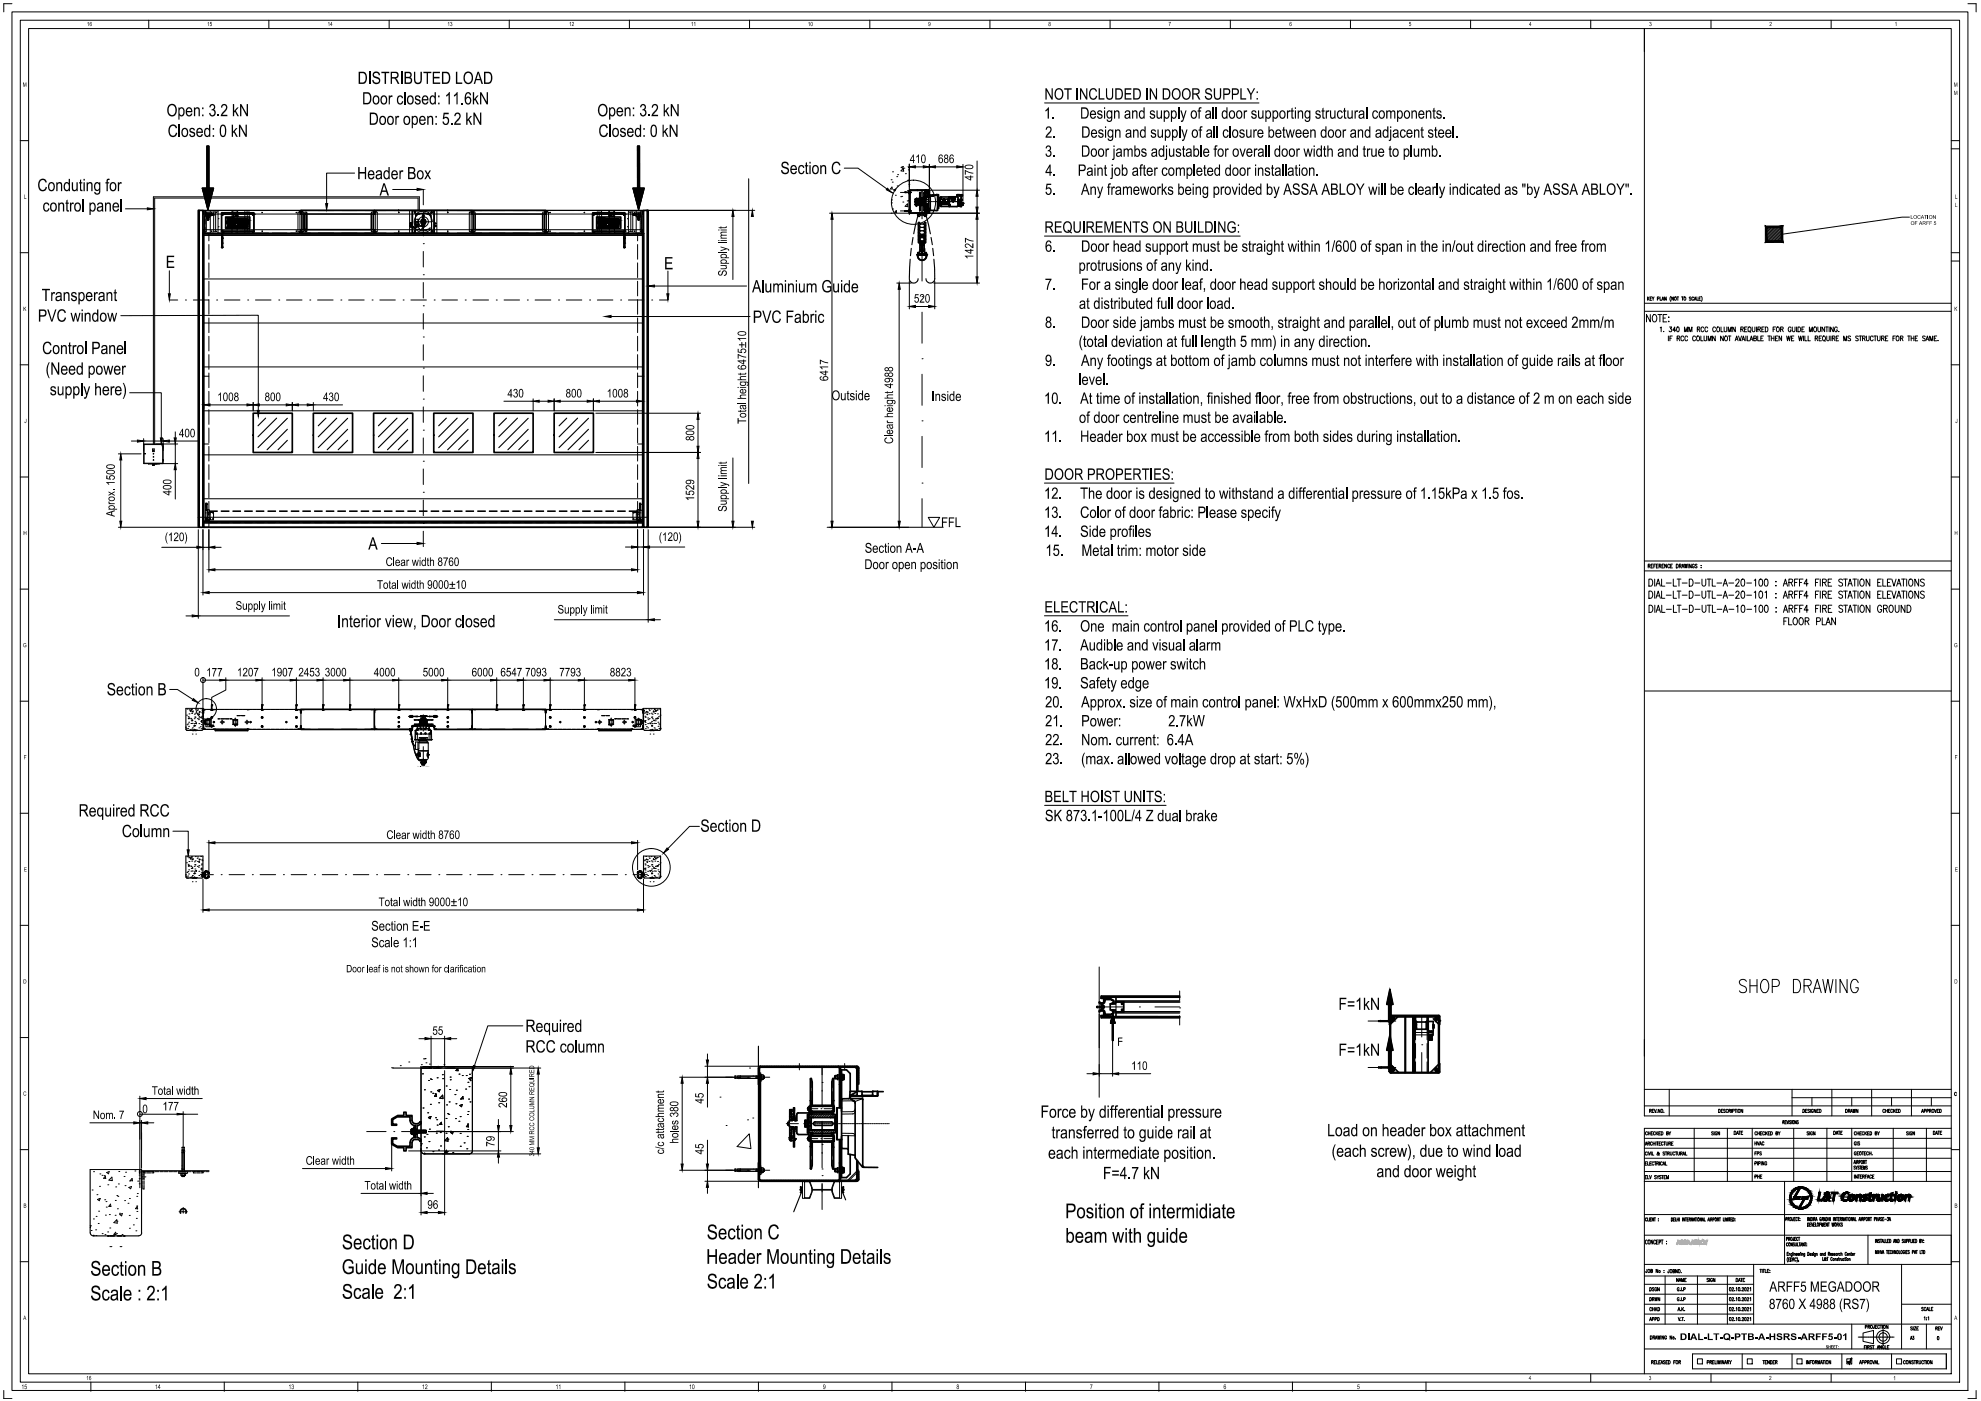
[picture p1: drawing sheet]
<svg xmlns="http://www.w3.org/2000/svg" width="594mm" height="420mm" viewBox="0 0 594 420" stroke-linecap="round" stroke-linejoin="round" font-family="sans-serif">
<!-- layer: building-AM_6 -->
<path d="M60.9 63.1h132.1v95h-132.1zM248.1 158.1h34.8" fill="none" stroke="#000" stroke-width=".3"/>
<!-- layer: megadoor-AM_7 -->
<g fill="none" stroke="#000" stroke-width=".3">
<path d="M126.9 56.8v4.6M270 57.7h3.4M275.2 56.9v.3M275.7 59.7h.1M275.7 59.6h.1M276.5 57v8.6M277.9 56.9v.3M60.9 69.6h.3M60.9 63.5h.3M71.8 65.9h.1M71.8 65.9v.1M72.7 65.9v.1"/>
<path d="M90 69.6h.5M90 63.5h.5M112 69.6h.5M112 63.5h.5M124.4 66.5h2.5v2.6M126.4 66.5h.5M126.7 67.2h.2v.3M126.9 73.1h.1M126.9 63.8h.1M126.9 64v2.5h2.6M126.9 66v.5h.6M126.9 66.1v4.7"/>
<path d="M126.9 75.4v4.7M126.9 67.2h.3M141.3 69.6h.5M141.3 63.5h.5M163.4 69.6h.5M163.4 63.5h.5M181.1 65.9h.1M181.1 65.9v.1M182 65.9v.1M192.6 69.6h.3M192.6 63.5h.3M270 63.3h3.4"/>
<path d="M274.3 60.5h.8M274.5 61.4h.5M274.5 61.3h.2M274.7 60.8h.2M274.7 60.2h.2M275.2 76h.2M275.2 76.4h.2M275.4 60.5h.5M275.7 61.4h.1M275.7 61.3h.1M276.2 76.4v.2M276.5 70.3h.1"/>
<path d="M276.5 74.9v9.4M276.8 76.4v.2M277.6 76h.3M277.6 76.4h.3M281.4 60.5h7M285.8 60.3v.4M50.8 90h2.5M55.6 90h.1M58 90h4.6M65 90h.1M67.3 90h4.7M74.3 90h.1"/>
<path d="M76.6 90h4.7M83.6 90h.1M85.9 90h4.7M92.9 90h.1M95.2 90h4.7M102.2 90h.1M104.5 90h4.7M111.6 90h.1M113.9 90h4.7M120.9 90h.1M123.2 90h4.7M126.9 91.7h.1"/>
<path d="M126.9 82.4h.1M126.9 84.7v4.7M126.9 94v4.7M130.2 90h.1M132.5 90h4.7M139.5 90h.1M141.8 90h4.7M148.8 90h.1M151.2 90h4.6M158.1 90h.1M160.5 90h4.7M167.5 90h.1"/>
<path d="M169.8 90h4.7M176.8 90h.1M179.1 90h4.7M186.1 90h.1M188.5 90h4.6M195.4 90h.1M197.8 90h2.5M276.5 89h.1M276.5 93.6v9.3M126.9 119.7h.1M126.9 110.4h.1M126.9 101.1h.1"/>
<path d="M126.9 103.4v4.6M126.9 112.7v4.7M276.5 107.6h.1M276.5 112.2v9.4M126.9 138.3h.1M126.9 129h.1M126.9 122v4.7M126.9 131.3v4.7M276.5 126.2h.1M276.5 130.9v9.3M126.9 157h.1M126.9 147.6h.1"/>
<path d="M126.9 140.6v4.7M126.9 150v4.7M126.9 159.3v4.6M276.5 144.9h.1M276.5 149.5v8.6M60.9 218.4h.3M60.9 213.1h.3M62.3 215.4v2.3M63.2 217.9h.3v.3M63.5 214.9v.3h-.3M63.5 217.6v.3h.2M63.7 215.2h-.2v.2"/>
<path d="M70.6 215.3v2.6M78.6 217.6v.3h-.3M78.6 214.9v.3h-.3M78.9 217.9h-.3v.3M78.9 215.2h-.3v.2M88.9 217.6v.3h-.3M88.9 214.9v.3h-.3M89.1 217.9h-.2v.3M89.1 215.2h-.2v.2M90 218.4h.5M90 213.1h.5M112.2 218.4h.3"/>
<path d="M112.2 213.1h.3M119.3 215.2h.3v.2M119.3 217.9h.3v.3M119.6 214.9v.3h.2M119.6 217.6v.3h.2M119.6 212.5v.6M123.1 215h.2M123.1 214.7l.1 .1M123.2 214.9v.2M123.2 214.6l.1 .1M123.7 214.9h.1M126 215.8h.1"/>
<path d="M126.1 215.8h.1M126.6 214.8v.2M126.9 214.4v4.9M127.2 214.8v.2M127.7 215.8h.1M127.8 215.8h.1M130.1 214.9h.1M130.6 215h.2M130.7 214.9v.2M130.7 214.6l-.1 .1M130.8 214.7l-.1 .1M134.3 214.9v.3h-.3"/>
<path d="M134.3 217.6v.3h-.3M134.3 212.5v.6M134.5 215.2h-.2v.2M134.5 217.9h-.2v.3M141.3 218.4h.3M141.3 213.1h.3M163.4 218.4h.5M163.4 213.1h.5M164.7 217.9h.3v.3M164.7 215.2h.3v.2M165 217.6v.3h.3M165 214.9v.3h.3"/>
<path d="M175 217.9h.2v.3M175 215.2h.2v.2M175.2 217.6v.3h.3M175.2 214.9v.3h.3M183.3 215.3v2.6M190.1 215.2h.3v.2M190.4 214.9v.3h.2M190.4 217.6v.3h-.3M190.6 217.9h-.2v.3M191.5 215.4v2.3M192.6 218.4h.3M192.6 213.1h.3"/>
<path d="M57.7 220.1h.2M58.7 220.1h.2M124.8 226.4h.6M126.9 221.6h.1M126.9 223.9v5.2M195 220.1h.1M195.9 220.1h.3M57.7 264.4h.2M58.7 264.4h.2M60.9 262.3h3.1M66.3 262.3h.1M68.7 262.3h4.6"/>
<path d="M75.7 262.3h.1M78 262.3h4.7M85 262.3h.1M87.3 262.3h4.7M94.3 262.3h.1M96.6 262.3h4.7M103.6 262.3h.1M105.9 262.3h4.7M112.9 262.3h.1M115.3 262.3h4.6M122.3 262.3h.1M124.6 262.3h4.7"/>
<path d="M131.6 262.3h.1M133.9 262.3h4.7M140.9 262.3h.1M143.2 262.3h4.7M150.2 262.3h.1M152.6 262.3h4.6M159.5 262.3h.1M161.9 262.3h4.6M168.9 262.3h.1M171.2 262.3h4.7M178.2 262.3h.1M180.5 262.3h4.7"/>
<path d="M187.5 262.3h.1M189.9 262.3h3.1M195 264.4h.1M195.9 264.4h.3M330.7 299v.5M353.8 297.2v2.7M239.7 319v1.9M246.5 319.8v11.8M253.3 319v1.9M329.6 302h7.4M330.7 304.4v.6M341.7 302h.1"/>
<path d="M346.4 302h7.4M353.8 302.3h.1M353.8 304.6v2.8M410.3 306.2h8.3M426.4 313.3h.1M426.4 305v6M426.4 315.7v5.9M110 339.4h5.8M118.1 339.4h.1M120.4 339.4h5.9M130.8 339.3h2.2M217.6 323.1h4.3"/>
<path d="M224.2 323.1h.1M226.6 323.1h4.2M235.8 337h3.6M237.5 338.3h1.2M237.6 335.7h1.1M241 337h2.6M242.6 332.9h.3M242.6 332.5h.3M246.5 331.9h.1M246.5 324.6h.1M246.5 333.9h.1M246.5 336.3v13.9"/>
<path d="M410.3 320.1h8.3M42.3 352.9h1.5M217.6 351h4.3M224.2 351h.1M226.6 351h4.2M236.5 341.6h2.3M236.6 341.2h1.1M242.6 341.1h.3M242.6 341.5h.3M246.5 350.6h.1M246.5 343.3h.1M246.5 352.6h.1"/>
<path d="M246.5 354.9v7.8M33 373.9h.6M36 373.9h.6M54.9 362.1v1.3h-1.2M56.2 363.4h-1.3v.4"/>
</g>
<!-- layer: megadoor-AM_3 -->
<g fill="none" stroke="#000" stroke-width=".3">
<path d="M275.9 57.8v1.3M277.1 57.8v1.3M277.3 57.8h.1M277.3 57.6h.1M287.3 60v.1M61 69.9h3M61 63.1h3M61 68.9l.1 1zM61 63.1l.1 1.1zM61 63.3h.1M61 69.7h.1M61 69.5h.1"/>
<path d="M61 63.6h.1M61.1 70h1.5v2.2M61.3 68.9v.6h.6v-.6M61.3 64.2v-.6h.6v.6M61.3 63.1l4 .2M61.5 64.7v2.5M61.5 68.3v1.6M61.6 63.3v1.3l-.2 .1v5.2M62.2 65.1v.3M62.4 65.1v.3M62.6 73.3v4.4M62.6 78.8v4.4"/>
<path d="M62.9 64.3v-.5h-1.1l.1 1.2M63.1 64.2h.3M63.1 64.3h.3h-.3M63.1 64.5h.3h-.3M63.4 63.7h.2zM63.4 69.3h.2zM64.1 68.9v.6h.6v-.6M64.1 64.2v-.6h.6v.6M65.1 63.1h4.4l.1 1.1M65.3 63.1l.1 1.1M65.4 68.9v1M66.4 74.3h.5z"/>
<path d="M66.4 74.3v-.3h.4l.1 .3M66.4 70v4.3M66.5 72.9h.1M66.5 73h.2M66.5 69.5h.1M66.5 71.4h.2M66.7 71.4h.1M66.6 71.4h.1M66.6 71.5h.1M66.6 69.4v.1M66.6 71.4v.1M66.6 69.9v4.5"/>
<path d="M66.7 72.9h.1M66.7 64.4v.1M66.7 69.4h.2zM66.7 69.4h.1M66.7 70v2.9M66.9 69.4h.1M66.8 69.4h.1M66.8 70v4.3M66.8 69.5h.1M66.8 64.5l-.1 .1M66.8 69.4v.1M66.9 69.5h.1"/>
<path d="M67 64.1h.1zM67.1 64.1h.1M67 64.1h.1M67 64h.1M67.1 64h.1M69.6 68.9l-.1 1h-4.4M69.8 63.2h1.5M69.8 63.1v1.1M70.6 69.9h4.4M70.6 63.1h4.4M70.8 64.2h-4.4v5.1h4.4M71 64.8l-.3 .2"/>
<path d="M71.1 63.1v1.9M71.1 68.9v1M71.3 63.1v1.1M71.9 64.2h4.2v5.1h-4.2M73.4 63.1v1.1M73.4 68.9v1M74.2 68.9v.6h.5v-.6M74.2 64.2v-.6h.5v.6M75.5 64.1h.1zM75.5 64.1h.1M75.6 64.1h.1M75.5 64h.1"/>
<path d="M75.6 64h.1M75.7 69.4h.1zM75.7 69.4h.1M75.7 69.5h.1M75.8 69.5h.1M75.8 69.4h.1M75.8 69.4h-.1M75.8 64.5v.1M75.8 69.4v.1M75.8 64.4l.1 .1M76 69.4v.1M76.1 69.9h4.4"/>
<path d="M76.1 63.1h4.4M78.5 63.7l.1 .2zM78.5 69.3l.1 .1zM81.6 69.9h4.4M81.6 63.1h4.4M87.2 69.9h5.9M87.2 63.1h5.9M88.8 69.3h.2zM88.8 63.7h.2zM89.4 68.9v.6h.5M89.9 63.6h-.5v.6M90 63.4h.1"/>
<path d="M89.9 68.9l.1 .8M90 69.5h.1M89.9 63.3v.9M90 63.6h-.1M90 63.6h.1M90 69.7h.1M90 69.5l-.1 .3M90 63.3v.3M90.1 63.1l.1 1.1zM90.1 68.9l.1 1zM90.1 63.3h.1M90.1 69.7h.1"/>
<path d="M90.1 69.5h.1M90.1 63.6h.1M90.3 68.9l.1 1zM90.3 63.1l.1 1.1zM90.3 63.3h.1M90.3 69.7h.1M90.3 69.5h.1M90.3 63.6h.1M90.4 63.3v.3zM90.4 69.4v.4zM90.5 68.9v.6h.6v-.6M90.5 64.2v-.6h.6v.6"/>
<path d="M90.6 63.6l.1-.2v.2M90.6 63.5h.1M90.7 63.4h.1M90.7 69.5l-.1 .2zM90.7 69.5h.1M91.4 68.9v.6h.6v-.6M91.4 64.2v-.6h.6v.6M95.4 69.9h4.7M95.4 63.1h4.7M102.4 69.9h4.6M102.4 63.1h4.6M109.4 69.9h6.4"/>
<path d="M109.4 63.1h6.4M111.4 68.9v.6h.6v-.6M111.4 64.2v-.6h.6v.6M112 69.5v.3l.1-.1M112 63.3v.3M112 63.6h.1M112.1 68.9l.1 1zM112.1 63.4l-.1 .2M112.1 63.4l-.1-.1v.3M112.1 69.5l-.1-.1v.4M112.1 63.1l.1 1.1zM112.1 63.3h.1"/>
<path d="M112.1 69.7h.1M112.1 69.5h.1M112.1 69.5v.2M112.2 63.6h-.2M112.3 68.9l.1 1zM112.3 63.1l.1 1.1zM112.3 63.3h.1M112.3 69.7h.1M112.3 69.5h.1M112.3 63.6h.1M112.4 63.3v.3zM112.4 69.4v.4z"/>
<path d="M112.6 68.9v.6h.5v-.6M112.6 64.2v-.6h.5v.6M112.6 63.6l.1-.2v.2M112.6 63.5h.1M112.7 63.4h.1M112.7 69.5l-.1 .2zM112.7 69.5h.1M118.1 69.9h6.7M118.1 63.1h6.7M119.5 63.7l.2 .1zM119.5 69.3l.2 .1zM122.8 63.1v1.1"/>
<path d="M122.8 68.9v1M123.1 66.9l.2 .3zM123.4 67.8l-.1-.2-.3 .1 .3 .3M123.6 63.1v4.8M123.6 68.2v1.7M123.7 68.9h6.5M123.7 64.2h6.5M124.7 68.9a3.3 3.3 0 0 0 4.4 0M124.7 64.2a3.2 3.2 0 0 1 4.4 0M125.6 64.2a2.67 2.67 0 0 0-1.2 3.3M126.7 65h.4M126.9 64.4v.6"/>
<path d="M127.2 69.9h7.6M127.2 63.1h7.6M127.2 68h.1M127.4 63.9h.1a2.66 2.66 0 0 1 2.2 2.6M129 68.3a2.67 2.67 0 0 1-3.4 .6M130.3 63.1v6.8M131 63.1v1.1M131 68.9v1M134.2 69.3l.2 .1zM134.2 63.7l.2 .1zM137.1 69.9h7.4M137.1 63.1h7.4"/>
<path d="M140.7 68.9v.6h.6M140.7 64.2v-.6h.6v.6M141.3 63.3l.1 .1M141.3 68.9l.1 .8M141.3 69.5h.1M141.3 63.3v.3M141.4 63.6h-.1M141.4 63.6h.1M141.4 69.7h.1M141.4 69.5l-.1 .3M141.4 63.3v.3M141.5 63.1v1.1z"/>
<path d="M141.5 68.9v1zM141.5 63.3h.1M141.5 69.7h.1M141.5 69.5h.1M141.5 63.6h.1M141.7 68.9l.1 1zM141.7 63.1l.1 1.1zM141.7 63.3h.1M141.7 69.7h.1M141.7 69.5h.1M141.7 63.6h.1M141.8 63.3h.1"/>
<path d="M141.8 69.4h.1M141.8 63.3v.3zM141.8 69.4v.4zM141.9 68.9v.6h.6v-.6M141.9 64.2v-.6h.6v.6M142 63.6l.1-.2v.2M142 63.5h.1M142.1 63.4h.1M142.1 69.5l-.1 .2zM142.1 69.5h.1M146.8 69.9h4.7M146.8 63.1h4.7"/>
<path d="M153.8 69.9h4.6M153.8 63.1h4.6M160.8 69.9h5.9M160.8 63.1h5.9M162.8 68.9v.6h.6v-.6M162.8 64.2v-.6h.6v.6M163.4 63.4h.1M163.4 69.5v.2M163.4 69.5h.1M163.4 63.3v.3M163.4 63.6h.1M163.4 69.7h.1"/>
<path d="M163.4 69.5v.3M163.5 68.9l.1 1zM163.5 63.1l.1 1.1zM163.5 63.3h.1M163.5 69.7h.1M163.5 69.5h.1M163.5 63.6h.1M163.7 63.1l.1 1.1zM163.7 68.9l.1 1zM163.7 63.3h.1M163.7 69.7h.1M163.7 69.5h.1"/>
<path d="M163.7 63.6h.1M163.8 63.3v.3zM163.8 69.4v.4zM163.9 64.2v-.6h.6v.6M163.9 68.9v.6h.6v-.6M164 63.6l.1-.2v.2M164 63.5h.1M164.1 63.4h.1M164.1 69.7v-.2v.2M164.1 69.5h.1M164.9 69.3h.2zM164.9 63.7h.2z"/>
<path d="M167.8 69.9h4.4M167.8 63.1h4.4M173.3 69.9h4.4M173.3 63.1h4.4M175.2 63.7h.2zM175.2 69.3h.2zM177.8 69.4v.1M178 64.4l-.1 .1M178 69.4h.2zM178 69.4h.1M178.1 69.4h.1M178.1 69.5h.1"/>
<path d="M178.1 64.5l-.1 .1M178.1 69.4v.1M178.2 64.1h.1M178.3 64.1h.1M178.3 64h.1M178.8 69.9h4.4M178.8 63.1h4.4M179.1 68.9v.6h.6v-.6M179.1 64.2v-.6h.6v.6M180.4 63.1v1.1M180.4 68.9v1M182 64.2h-4.3v5.1h4.3"/>
<path d="M182.6 63.1v1.1M182.6 63.2h1.5M182.7 63.1v1.9M182.7 68.9v1M182.9 64.8l.2 .2M183.1 64.2h4.3v5.1h-4.3M184.1 63.1v1.1M184.3 68.9v1h4.4M186.7 64.1h.2zM186.8 64.1h.1M186.8 64h.1M187 69.4h.1"/>
<path d="M187 69.4l.1 .1zM187 74.3v-.3h.4v-4l.1 4.3M187 74.3h.5zM187 69.5h.1M187 69.4h-.1M187 69.4v.1M187 64.5l.1 .1M187.1 69.4h.1M187.1 69.5h.1M187.1 70v4.3M187.1 69.4h-.1M187.1 72.9h.1"/>
<path d="M187.1 64.4l.1 .1M187.1 73h.3M187.2 71.4h.1M187.3 71.4h.1M187.2 71.4v.1M187.2 71.5h.1M187.2 69.9v4.5M187.3 71.5h.1M187.3 69.4l-.1 .1M187.3 69.5h.1M187.4 72.9h.1M188.5 68.9v1"/>
<path d="M188.5 63.1v1.1M188.7 63.1h-4.4v1.1M189.2 68.9v.6h.6v-.6M189.2 64.2v-.6h.6v.6M189.8 69.9h3.1M189.8 63.1h3.1M190.3 63.7h.2zM190.3 69.3h.2zM190.5 64.2h.3M190.8 64.3h-.3h.3M190.8 64.5h-.3h.3M190.9 64.3v-.5h1.2l-.1 1.2"/>
<path d="M191.2 73.3v4.4M191.2 78.8v4.4M191.4 65.1v.3M191.6 65.4v-.3v.3M192 68.9v.6h.6v-.6M192 64.2v-.6h.6v.6M192.2 63.3v1.3l.3 .1v5.2M192.3 64.7v2.5M192.3 68.3v1.6M192.6 63.1l-4.1 .2M192.7 68.9l.1 1zM192.7 63.1l.1 1.1z"/>
<path d="M192.7 70h-1.5v2.2M192.7 63.3h.1M192.7 69.7h.1M192.7 69.5h.1M192.7 63.6h.1M275.9 61.9v1.3M277.1 61.9v1.3M277.3 63.2h.1M277.3 63.3h.1M287.3 60.9v.1M287.3 60.8v.2M287.3 61h.1"/>
<path d="M287.3 60.9h.1M287.3 60.1h.1M287.3 60h.1M288.1 60.7h.1M288.1 60.3h.1M288.2 60.3v.4M62.6 84.3v4.4M62.6 89.8v4.4M62.6 95.3v4.5M191.2 84.3v4.4M191.2 89.8v4.4M191.2 95.3v4.5"/>
<path d="M61.1 112.8h1.5M62.6 100.9v4.4M62.6 106.4v4.4M62.6 111.9v4.4M62.6 117.4v4.4M191.2 100.9v4.4M191.2 106.4v4.4M191.2 111.9v4.4M191.2 117.4v4.4M191.2 112.8h1.5M61.1 133.2h1.5M62.6 122.9v4.4"/>
<path d="M62.6 128.4v4.4M62.6 133.9v4.4M62.6 139.4v4.4M191.2 122.9v4.4M191.2 128.4v4.4M191.2 133.9v4.4M191.2 139.4v4.4M191.2 133.2h1.5M61.7 155.3l.1 .1M61.8 155.4l-.1 1v-5.4l.3-.1 .1 5M61.8 156.1h.1M61.8 155.9h.1"/>
<path d="M61.8 151.3l.1-.3 .1 .3M61.8 152.8h.3M61.8 155.7h.1M61.8 155.7v.6h.2M61.8 152.8h-.1M61.8 155.4h.2M61.8 155.4v.4M61.8 155.8l.1 .1M61.8 155.8h.1M61.8 153.1l.1-.2 .1 .2M61.8 152.7h.1M61.8 151.6l.1 .3"/>
<path d="M61.8 151.2h.2zM61.8 151.3h.1M61.8 151.9v-.4l.1 .4M61.8 151.2v.1M61.8 152.7v.1M61.8 153h.2zM61.8 152.8l.2-.1zM61.8 152.2l.1 .3zM61.9 155.4v.9M61.9 155.8h.1M61.9 155.7h.1M62 155.4v.3"/>
<path d="M62 151.3h.1M62 151.2v.1M62 156.1h.1M62 155.9h.1M62 155.4v1l.1-.5M62.1 155.3l-.1 .1M62.1 156.1h.4M62.2 153.7h.5l.3 .5v1.1l-.3 .5M62.2 155.8h.5M62.5 154.1l.1 .1zM62.5 155.2l.1 .1zM62.5 155.9l.1 .2z"/>
<path d="M62.6 155.9v2.2h-1.2M62.6 144.9v4.4M62.6 150.4v4.4M62.7 153.7v2.1M62.8 153.4l1.2 .2h-.9M62.9 153.6l-.1-.7-.5-.1-.2 .8M62.9 155.9v.8h2.3M62.9 156.6h2.3M62.9 153.4h2.3M62.9 153.2h2.3M63 155.6l.1 .1zM63 153.8l.1 .1z"/>
<path d="M63.7 155.6l.2 .1zM63.7 153.8h.2zM64 153.6v2.3h-1.9M66.3 156.6h2.4M66.3 156.7h2.4M66.3 153.4h2.4M66.3 153.2h2.4M69.8 156.6h2.4M69.8 156.7h2.4M69.8 153.4h2.4M69.8 153.2h2.4M73.3 156.6h2.4"/>
<path d="M73.3 156.7h2.4M73.3 153.4h2.4M73.3 153.2h2.4M76.8 156.6h2.3M76.8 156.7h2.3M76.8 153.4h2.3M76.8 153.2h2.3M80.3 156.6h2.4M80.3 156.7h2.4M80.3 153.4h2.4M80.3 153.2h2.4M83.8 156.6h2.3"/>
<path d="M83.8 156.7h2.3M83.8 153.4h2.3M83.8 153.2h2.3M87.3 156.6h2.3M87.3 156.7h2.3M87.3 153.4h2.3M87.3 153.2h2.3M90.8 156.6h2.3M90.8 156.7h2.3M90.8 153.4h2.3M90.8 153.2h2.3M94.3 156.6h2.3"/>
<path d="M94.3 156.7h2.3M94.3 153.4h2.3M94.3 153.2h2.3M97.8 156.6h2.3M97.8 156.7h2.3M97.8 153.4h2.3M97.8 153.2h2.3M101.3 156.6h2.3M101.3 156.7h2.3M101.3 153.4h2.3M101.3 153.2h2.3M104.8 156.6h2.3"/>
<path d="M104.8 156.7h2.3M104.8 153.4h2.3M104.8 153.2h2.3M108.3 156.6h2.3M108.3 156.7h2.3M108.3 153.4h2.3M108.3 153.2h2.3M111.8 156.6h2.3M111.8 156.7h2.3M111.8 153.4h2.3M111.8 153.2h2.3M115.3 156.6h2.3"/>
<path d="M115.3 156.7h2.3M115.3 153.4h2.3M115.3 153.2h2.3M118.8 156.6h2.3M118.8 156.7h2.3M118.8 153.4h2.3M118.8 153.2h2.3M122.3 156.6h2.3M122.3 156.7h2.3M122.3 153.4h2.3M122.3 153.2h2.3M125.8 156.6h2.3"/>
<path d="M125.8 156.7h2.3M125.8 153.4h2.3M125.8 153.2h2.3M129.3 156.6h2.3M129.3 156.7h2.3M129.3 153.4h2.3M129.3 153.2h2.3M132.7 156.6h2.4M132.7 156.7h2.4M132.7 153.4h2.4M132.7 153.2h2.4M136.3 156.6h2.3"/>
<path d="M136.3 156.7h2.3M136.3 153.4h2.3M136.3 153.2h2.3M139.7 156.6h2.4M139.7 156.7h2.4M139.7 153.4h2.4M139.7 153.2h2.4M143.2 156.6h2.4M143.2 156.7h2.4M143.2 153.4h2.4M143.2 153.2h2.4M146.7 156.6h2.4"/>
<path d="M146.7 156.7h2.4M146.7 153.4h2.4M146.7 153.2h2.4M150.2 156.6h2.4M150.2 156.7h2.4M150.2 153.4h2.4M150.2 153.2h2.4M153.7 156.6h2.4M153.7 156.7h2.4M153.7 153.4h2.4M153.7 153.2h2.4M157.2 156.6h2.3"/>
<path d="M157.2 156.7h2.3M157.2 153.4h2.3M157.2 153.2h2.3M160.7 156.6h2.4M160.7 156.7h2.4M160.7 153.4h2.4M160.7 153.2h2.4M164.2 156.6h2.3M164.2 156.7h2.3M164.2 153.4h2.3M164.2 153.2h2.3M167.7 156.6h2.3"/>
<path d="M167.7 156.7h2.3M167.7 153.4h2.3M167.7 153.2h2.3M171.2 156.6h2.3M171.2 156.7h2.3M171.2 153.4h2.3M171.2 153.2h2.3M174.7 156.6h2.3M174.7 156.7h2.3M174.7 153.4h2.3M174.7 153.2h2.3M178.2 156.6h2.3"/>
<path d="M178.2 156.7h2.3M178.2 153.4h2.3M178.2 153.2h2.3M181.7 156.6h2.3M181.7 156.7h2.3M181.7 153.4h2.3M181.7 153.2h2.3M185.2 156.6h2.3M185.2 156.7h2.3M185.2 153.4h2.3M185.2 153.2h2.3M188.7 156.6h2.3"/>
<path d="M188.7 153.4h2.3M188.7 153.2h2.3M189.8 153.6v2.3h1.9M190 155.6l.1 .1zM190 153.8l.1 .1zM190.7 155.6h.2zM191 153.6l.1-.7 .4-.1 .2 .8M191 155.9v.8h-2.3M191 153.4l-1.2 .2h.9M191.2 155.8h.5M191.2 154.1l.2 .1zM191.2 155.2l.2 .1z"/>
<path d="M191.2 144.9v4.4M191.2 150.4v5.4M191.2 155.9v2.2h1.3M191.3 155.9v.2v-.2M191.3 156.1h.4M191.7 153.7h-.5l-.4 .5v1.1l.4 .5M191.7 155.3l.1 .1M191.8 152.8v-1.8l.3-.1 .1 5.5-.1-1M191.8 155.4v1l-.1-.5M191.8 155.9h.1M191.8 155.4h.3M191.8 156.1h.1"/>
<path d="M191.8 153.1l.2-.2 .1 .2M191.8 152.7l.1 .1M191.8 151.3l.2-.3 .1 .3M191.8 151.2l.3 .1zM191.8 151.3h.1M191.8 155.8h.2M191.8 155.7h.2M191.8 151.2v.1M191.9 153l.2 .1zM191.9 152.7l.1 .1M191.9 155.4l-.1 .9h.3v-.6M191.9 152.1l.1 .4z"/>
<path d="M192 151.9h.1M192 151.9v-.4l.1 .4M192 155.4v.9M192 151.6h.1M192 156.1h.1M192 152.7l-.3 .1v3.1M192 152.7l-.2 .1M192 152.7l.2 .1M192.1 155.4v.4M192.1 155.8l-.1 .1M192.1 155.8h.1M192.1 155.7h.1"/>
<path d="M192.1 151.2v.1M192.1 153.1h.1M192.1 156.1h.1M192.1 155.9h.1M192.1 151.3h.1M192.2 155.3l-.1 .1M60.8 218.5h.1M60.8 218.3h.1M60.8 213h.1M60.8 213.2h.1M61 218.7h.7M61 212.8h.7"/>
<path d="M61 217.6l.1 1.1zM61 212.8l.1 1zM61 218.5h.1M61 218.3h.1M61 213h.1M61 213.2h.1M61.1 218.6l.6 .1zM61.1 212.8l.6 .1zM61.3 216.1h.1M61.3 216.3h.1M61.3 216.1v.1M61.4 216.9h.1"/>
<path d="M61.4 216.8h.1M61.3 216.8v.2M61.4 216.1h.1M61.4 216.3h-.1M61.4 216.1v.2M61.4 216.8v.1M61.5 216h.2v1.1h-.2zM61.5 217.1l1.6 .2M61.8 217.4v.5h1.1v-.5M61.8 215.9h.1M61.8 217.1h1.1M61.8 216v1.1"/>
<path d="M61.8 215.9h1.1M62 218.7h1.1M62 212.8h1.1M62 215.7h.6M62.2 215.7h.1M62.2 215.9h.1M62.2 217.2v.1M62.5 215.7h.1M62.5 215.9h.1M62.5 217.2v.1M62.9 216v1.1M62.9 215.9h.1"/>
<path d="M63 217.6h.1M63.1 217.8h.1M62.9 217.6v.2M63 217.6v.2M63.1 215.7h.3v2.2h-.3zM63.1 215.9l-1.6 .1M63.1 215.7h-1.5l-.2 .3 .1 1.3 1.6 .1M63.4 218.7h1.1M63.4 212.8h1.1M63.4 217.8v.1M63.4 217.9h.2M63.4 217.6v.2l.2-.2"/>
<path d="M63.4 217.6v.3M63.4 217.5l.2 .1M63.4 217.6h.2M63.6 217.8v.1M63.6 217.5v.4M63.6 217.6h.1h-.1M63.7 217.6l-.1 .2h.1M63.7 217.8h.1M63.7 217.6h.1M63.8 217.6h.1M63.8 217.5h.1M63.8 217.5v.4l.2-.1"/>
<path d="M63.8 217.8h.1M63.8 217.5v.3M63.8 217.5l.2 .4M63.8 217.6h.2M64 217.9h.1M64 217.6l-.2 .2M64 217.5v.1M64 216.4l.3 .1-.3 .2zM64.1 218.6l.6 .1zM64.1 212.8l.6 .1zM64.7 218.7h1.1M64.7 212.8h1.1"/>
<path d="M65.9 215.5h-.5l.5 .1M66.1 218.7h1.1M66.1 212.8h1.1M66.2 216.5l.2 .4 .5-.1M66.2 215.5h1.1M66.2 215.6h1.1M66.3 216.3l.3-.1 .4 .3M67 216.5h.1M67.5 218.7h1.1M67.5 212.8h1.1M67.6 215.5h1.1M67.6 215.6h1.1"/>
<path d="M68.9 218.7h1.1M68.9 212.8h1.1M69 215.5h.6l-.6 .1M69.8 215.8h1.5v1.5h-1.5zM69.8 215.8h1.5M69.8 217.3h1.5M70 215.9h.1M70 217.1h1.1M70 216v1.1M70 215.9h1.1M70 217.1h.1M70.2 218.7h1.1"/>
<path d="M70.2 212.8h1.1M70.3 217.3l.1 .1M70.4 217.3v.3h.3v-.3M70.4 215.9v-.2h.3v.2M70.4 217.2v.1M70.7 217.2v.1M71.1 217.1h.1M71.1 216v1.1M71.1 216h.1M71.2 217.3l-.5 .1M71.6 218.7h1.1M71.6 212.8h1.1"/>
<path d="M72.1 214.6h-1h1M72.4 214.6h1h-1M73 218.7h1.1M73 212.8h1.1M73.7 216.5l.2 .4 .5-.1M73.8 216.3l.3-.1 .3 .3M74.2 218.6l.5 .1zM74.2 212.8l.5 .1zM74.4 218.7h1.1M74.4 212.8h1.1M74.4 216.5h.1M75 216.4l.3 .1-.3 .2z"/>
<path d="M75.8 218.7h1.1M75.8 212.8h1.1M77.1 218.7h1.1M77.1 212.8h1.1M78.5 218.7h1.1M78.5 212.8h1.1M79.9 218.7h1.1M79.9 212.8h1.1M81.3 218.7h1.1M81.3 212.8h1.1M82.6 218.7h1.1M82.6 212.8h1.1"/>
<path d="M84 218.7h1.1M84 212.8h1.1M85.4 218.7h1.1M85.4 212.8h1.1M85.7 216.4h.3v.3h-.3zM86.8 218.7h1.1M86.8 212.8h1.1M88.1 218.7h1.1M88.1 212.8h1.1M89.4 218.6l.5 .1zM89.4 212.8l.5 .1zM89.5 218.7h3.6"/>
<path d="M89.5 212.8h3.6M90.1 217.6l.1 1.1zM90.1 212.8l.1 1zM90.1 218.5h.1M90.1 218.3h.1M90.1 213h.1M90.1 213.2h.1M90.3 217.6l.1 1.1zM90.3 212.8l.1 1zM90.3 218.5h.1M90.3 218.3h.1M90.3 213h.1"/>
<path d="M90.3 213.2h.1M90.7 212.8l.6 .1zM90.7 218.6l.6 .1zM95.4 218.7h4.7M95.4 212.8h4.7M102.4 218.7h4.6M102.4 212.8h4.6M109.4 218.7h7.4M109.4 212.8h5.9M111.2 212.8l.6 .1zM111.2 218.6l.6 .1zM112.3 217.6l.1 1.1z"/>
<path d="M112.3 212.8l.1 1zM112.3 218.5h.1M112.3 218.3h.1M112.3 213h.1M112.3 213.2h.1M112.6 218.6l.5 .1zM112.6 212.8l.5 .1zM117.6 212.8h4.7M119.1 218.7h4.5M119.4 216.5h.4M119.5 216.4l.3 .1-.3 .2zM119.6 216.3v.5"/>
<path d="M122.8 214.8l.2 .1-.2 .1zM122.8 214.8v.1M122.8 214.8h.1M122.8 214.9h.1M122.8 214.9v.1M122.8 214.9h.5M122.9 214.9h.1M122.9 214.9l-.3-.1 .1 .1M122.9 212.8l.6 .1zM123 214.9h.3h-.3M123 218.7v.1M123 218.6h.1"/>
<path d="M123 214.9v.3h.8v-.6l-.1 .6M123 218.6h.4M123 218.5h.1M123 218.6h.3M123.1 218.6h.1M123.1 218.5h.2M123.2 214.7h.1M123.1 214.7h.1M123.2 215h.1M123.1 215h.1M123.2 214.8h.1M123.2 215.1h.1"/>
<path d="M123.2 215v.1M123.2 218.7v.1M123.2 218.4v.4M123.3 218.6h.1M123.3 214.9h-.5M123.3 218.5h.1M123.3 214.8v.2M123.3 214.8l.2 .2zM123.3 218.7v.1M123.4 218.6h.1M123.4 218.5l-.4 .1M123.4 218.5h.1"/>
<path d="M123.4 218.7v.1M123.5 214.9h.2zM123.6 218.6l-.8 .1 .8-.1v-1h6.7v1l.7 .1-.8-.1M123.7 214.6h-.7v.2M123.7 214.7h.1M123.7 215.1h.1M124.2 215.9h.1M124.2 217.2h.1M124.2 215.9l.2 .1M124.2 217.3h1.3M124.2 215.9h1.7M124.2 217.2h1.7"/>
<path d="M124.4 217.3l.1 .1zM124.4 217.3v.1M124.4 217.4v.1M124.4 217.6h-.1M124.4 217.5v.1M124.5 217.3l-.1 .3h.2v-.2l-.4 .2M124.5 217.4l-.1 .1M124.5 217.4h.1M124.6 212.8h4.7M125.1 214.9h.1M125.1 214.8l.1 .1zM125.1 214.8l-1.3 .1h1.3h-1.1"/>
<path d="M125.3 214.9h-.2M125.5 217.1v.2M125.5 215.9v.1M125.8 217.5l2.2-.1v.2M125.8 217.6h.1M125.8 215.9h.4h-.4M125.8 216v1.1M125.8 217.2h.1M125.8 215.9h.1M125.8 216.5l.1 .6M125.8 216.4l.1 .1M125.8 216l.1 .4"/>
<path d="M125.8 216.8h.1M125.8 216h.1M125.9 215.8h.3M125.9 215.9h-1.7M125.9 217.2l-.4 .1M125.9 217.3h.1M125.9 215.8v.1M125.9 217.1l-1.7 .1M126 215.7h.1M126.1 215.8h.1M126 215.7v.1M126 215.7v.3"/>
<path d="M126 216.3v.4M126 217v.4M126.1 215.7h.1M126.1 214.7l.6 .1M126.1 214.6h.1M126.1 214.6v.1M126.1 214.7h.1M126.1 214.6h.6M126.1 215.7h-.2h.2M126.2 217.3h-.3h.3M126.2 215.9v1.4M126.2 215.8v.1"/>
<path d="M126.2 214.6h.1M126.2 214.7h.1M126.2 215.9h.2M126.2 217.3h.2M126.2 216.9v.2M126.2 216.6v.2M126.2 216.6h.1M126.2 216.5h.1M126.2 216.2v.4M126.2 216.8v.1M126.2 217h.1M126.2 217.1h.1"/>
<path d="M126.2 217.2h.2M126.2 216.2h.1M126.2 217.2h-.4h.4M126.2 217.2h.1M126.2 215.9h.1M126.2 216v1.1M126.4 217.1h-.2h.2M126.4 216v1.4h1.1v-1.4M126.4 214.6h.1M126.4 214.7h.1M126.4 216l-.2 .1M126.4 215.5v.5h-.2"/>
<path d="M126.4 215.7l.1 .1M126.5 217.4h-.1M126.5 215.6h.9M126.5 215.7l-.1-.2h1.1v.5M126.5 215.8v.2M126.5 215.7h.1M126.5 217.1l-.1 .3M126.5 214.9h.1M126.5 214.6h.1M126.5 214.7h.1M126.5 217.4v-2h.9v2M126.5 217.3h.9"/>
<path d="M126.6 214.9v.1M126.6 214.9h.1M126.6 214.8h.1M126.7 215.3h.5l-.1 .1M126.7 215.4v-.1l.1 .1M126.7 215h.1M126.7 214.9h.1M126.7 214.8h.1M126.7 214.9h-1.6M126.7 214.6h.1M126.7 215.4h.1M126.7 214.8l-.1 .1"/>
<path d="M126.7 215h-.3l-.1 .7-.4 .1v1.4M126.8 215.5v.1M126.8 215.8l.3 .1-.2 1.3-.1-.1zM126.8 215.3h.3M126.8 214.6h.1M126.9 214.5h.1M126.9 214.6h.8M126.9 217.6h.1M127.1 215.6h.1M127.1 214.6h.1M127.1 215.4h.1M127.1 215l.5 .1v.6"/>
<path d="M127.1 215h.1M127.2 214.9h.1M127.2 214.8h.1M127.2 214.6h.1M127.2 215.3v.1M127.3 214.6h.1M127.3 214.7h.1M127.4 217.4h.1M127.4 215.8v.2M127.4 217.1v.3M127.4 215.7h.1M127.4 215.7v.1"/>
<path d="M127.4 214.9h.1M127.5 214.6h.1M127.5 214.7h.1M127.5 217.1h.2h-.2M127.5 216h.1M127.5 217.1h.1M127.5 215.9h2.1M127.5 217.3h.2M127.5 215.9h.2M127.5 217.2h.2M127.5 216h.2M127.6 215.7v.1"/>
<path d="M127.6 215.8h.4M127.6 214.6h.1M127.6 214.7h.1M127.6 216l.1 .3M127.6 216.3h.1M127.6 216.3l.1 .2M127.6 216.5l.1 .1M127.6 216.7h.1M127.6 216.6l.1 .3M127.6 216.9l.1 .1M127.6 217l.1 .1M127.6 217.1h.1"/>
<path d="M127.7 215.9h.3h-.3M127.7 217.2v.1M127.7 215.8h.1M127.7 217.3h.3h-.3M127.7 216l-.1 1.1M127.7 215.9v1.3M127.7 215.8h.3h-.3M127.7 214.7h-.6l.3 .2M127.7 214.6h.1M127.7 214.7h.1M127.7 214.6v.1M127.7 215.7h.2z"/>
<path d="M127.7 215.7h.1M127.7 215.7v.1M127.8 215.7v.3M127.8 216.3v.5M127.8 217v.4M127.9 215.7h.1M127.9 215.7v.1M127.9 215.8v1.5M128 217.2l1.6 .1M128 215.8v.1M128 215.7h-.3h.3M128 215.9h1.7"/>
<path d="M128 217.2h1.7M128 216.5v.1M128 216.5h.1M128 216.3v.2M128 216.2v.1M128 216.6h.1M128 216.6v.2M128 216.8v.1M128 216.9v.1M128 217h.1M128 217v.1M128 217.1h.1"/>
<path d="M128 215.9v1.3M128 217.5h-2.2v.1M128 217.1h.3M128 217.2h-.3h.3M128 217.2h.1M128 215.9h.1M128 216.1v-.1v1.1M128.3 215.9v.1M128.3 217.1v.2M128.3 217.1l1.3 .1M128.3 214.9h.5h-1.6M128.7 214.8l.1 .1z"/>
<path d="M128.8 214.8l1.3 .1M129.3 217.4h.2zM129.4 217.3l.1 .1M129.4 217.3v.3l.2-.2M129.5 217.4h.1M129.6 217.4l-.4 .2 .2-.1M129.6 215.9h.1M129.6 217.2h.1M129.6 215.9l-.2 .1M129.9 214.9h-1.1h1.3M130.1 214.6l.1 .6M130.1 214.7h.1"/>
<path d="M130.1 215.1h.1M130.1 214.6v.6M130.2 214.9h.2M130.2 214.6h.6v.2M130.2 218.7h4.5M130.4 212.8l.6 .1zM130.4 214.9h.5zM130.4 214.8l.2 .1zM130.4 214.9h.1M130.6 214.7h.2M130.7 214.7h.1M130.6 214.7h.1"/>
<path d="M130.6 214.8h.1M130.6 214.6l.2 .2zM130.7 215h.1M130.6 215h.1M130.6 214.9l.2 .2zM130.7 214.6v.2M130.7 214.8h.1M130.7 215.1h.1M130.7 215l-.1 .1M130.7 215v.1M130.8 214.9v.3h-.7M130.9 214.9h.2"/>
<path d="M131 214.9h.1M131 214.9h.3M131 214.8l-.1 .1M131.1 214.8l-.1 .1M131.1 214.9h.1M131.1 214.8h.1M131.1 214.8h-.7l.6 .1M131.6 212.8h4.7M134 216.5h.5M134.3 216.3v.5M137.1 218.7h7.4M138.6 212.8h5.9"/>
<path d="M140.7 218.6l.6 .1zM140.7 212.8l.6 .1zM141.5 217.6v1.1zM141.5 212.8v1zM141.5 218.5h.1M141.5 218.3h.1M141.5 213h.1M141.5 213.2h.1M142.1 212.8l.5 .1zM142.1 218.6l.5 .1zM146.8 218.7h4.7M146.8 212.8h4.7"/>
<path d="M153.8 218.7h4.6M153.8 212.8h4.6M160.8 218.7h3.6M160.8 212.8h3.6M162.6 212.8l.6 .1zM162.6 218.6l.6 .1zM163.5 217.6l.1 1.1zM163.5 212.8l.1 1zM163.5 218.5h.1M163.5 218.3h.1M163.5 213h.1M163.5 213.2h.1"/>
<path d="M163.6 212.7v6.1M163.7 217.6l.1 1.1zM163.7 212.8l.1 1zM163.7 218.5h.1M163.7 218.3h.1M163.7 213h.1M163.7 213.2h.1M163.9 218.6l.6 .1zM163.9 212.8l.6 .1zM164.6 218.7h1.1M164.6 212.8h1.1M166 218.7h1.1"/>
<path d="M166 212.8h1.1M167.4 218.7h1.1M167.4 212.8h1.1M167.9 216.4h.2v.3h-.2zM168.8 218.7h1.1M168.8 212.8h1.1M170.1 218.7h1.1M170.1 212.8h1.1M171.5 218.7h1.1M171.5 212.8h1.1M172.9 218.7h1.1M172.9 212.8h1.1"/>
<path d="M174.3 218.7h1.1M174.3 212.8h1.1M175.6 218.7h1.1M175.6 212.8h1.1M177 218.7h1.1M177 212.8h1.1M178.4 218.7h1.1M178.4 212.8h1.1M179.1 218.6l.6 .1zM179.1 212.8l.6 .1zM179.4 216.5l.2 .4 .5-.1M179.5 216.3l.3-.1 .4 .3"/>
<path d="M179.8 218.7h1.1M179.8 212.8h1.1M180.2 216.5h.1M181.1 218.7h1.1M181.1 212.8h1.1M181.4 214.6h-1h1M181.7 214.6h1h-1M182.5 218.7h1.1M182.5 212.8h1.1M182.6 215.8h1.4v1.5h-1.4zM182.6 215.8h1.4M182.6 217.3h1.4"/>
<path d="M182.6 217.3l.5 .1M182.7 215.9h.1M182.7 216v1.1M182.7 217.1h1.1M182.7 215.9h1.1M183.1 217.3v.3h.4v-.3M183.1 215.9v-.2h.4v.2M183.1 217.2v.1M183.5 217.2v.1M183.5 217.3v.1M183.8 217.1h.1M183.8 216h.1"/>
<path d="M183.8 216v1.1M183.9 218.7h1.1M183.9 212.8h1.1M184.9 215.5h-.6l.6 .1M185.2 215.5h1.1M185.2 215.6h1.1M185.3 218.7h1.1M185.3 212.8h1.1M186.5 215.5h1.1M186.5 215.6h1.1M186.6 218.7h1.1M186.6 212.8h1.1"/>
<path d="M186.8 216.5l.3 .4 .4-.1M186.9 216.3l.3-.1 .4 .3M187.6 216.5h.1M187.9 215.5h.6l-.6 .1M188 218.7h1.1M188 212.8h1.1M189.2 218.6l.6 .1zM189.2 212.8l.6 .1zM189.4 218.7h1.1M189.4 212.8h1.1M189.9 217.9h.1M189.9 217.6l.1 .2"/>
<path d="M189.9 217.5v.1M189.9 217.6h.2M190 217.5v.4l-.1-.1M190 217.5l-.1 .4M190.1 217.5h.1M190.1 217.8h.1M190.1 217.5v.3M190.1 217.8h-.1M190.1 217.6v.2M190.1 217.6h.1M190.3 217.8v.1M190.3 217.9h.2"/>
<path d="M190.3 217.6v.2l.2-.2M190.3 217.5v.4M190.3 217.6h.1M190.3 217.6h.2M190.5 217.8v.1M190.5 217.9h.1M190.5 215.7h.3v2.2h-.3zM190.5 217.5v.4M190.5 217.5v.1M190.5 217.5l-.2 .1M190.9 217.6h.1M190.8 217.8h.1"/>
<path d="M190.8 215.9l1.5 .1M190.8 215.7h1.4l.3 .3-.1 1.3-1.6 .1M190.8 218.7h1.1M190.8 212.8h1.1M190.9 217.8v-.2v.2M190.9 217.4v.5h1.2v-.5M191 215.9h.1M191 216v1.1M191 217.1h1.1M191 215.9h1.1M191.2 215.7h.6M191.3 215.7h.1"/>
<path d="M191.3 215.9h.1M191.3 217.2v.1M191.7 215.7h.1M191.7 215.9h.1M191.7 217.2v.1M192.1 216v1.1M192.1 216h.1M192.1 218.6l.6 .1zM192.1 212.8l.6 .1zM192.1 216h.2v1.1h-.2zM192.1 218.7h.8M192.1 212.8h.8"/>
<path d="M192.3 217.1l-1.5 .2M192.5 216.1h.1M192.5 216.3h.1M192.5 216.1v.2M192.5 216.9h.1M192.5 216.8v.1M192.5 216.8h.1M192.5 216.9l.1 .1M192.6 216.2l-.1 .1M192.6 216.2v.1M192.6 216.8v.1M192.7 217.6l.1 1.1z"/>
<path d="M192.7 212.8l.1 1zM192.7 218.5h.1M192.7 218.3h.1M192.7 213h.1M192.7 213.2h.1M192.9 218.5h.1M192.9 218.3h.1M126.4 227.9h.1M126.5 227.8h.1M126.5 227.8h-.1M126.6 227.8h.1M127.3 227.8l.2 .1z"/>
<path d="M127.3 227.9h.1M127.4 227.9h.1M334.7 300.5v3M424.5 308.7v3.1M424.5 312.9v4.4M424.5 318.4v3.2M424.5 310.4h3.5M424.5 309.6h3.5M428 308.7v3.1M428 312.9v4.4M428 318.4v3.2M243.3 323.4v2.8"/>
<path d="M243.3 327.3v2.8M249.8 323.4v2.8M249.8 327.4v2.7M250.4 323.4h.7M250.4 322.7h.7M41.7 353.5h.4M41.7 352.4h.4M42.4 351.4h1.1M42.8 352.5v-1.1h.4v1.1M42.8 355.5v1.1h.4v-1.1M42.8 353.5h.4M42.8 352.4h.4"/>
<path d="M42.8 352.7v1.1M42.8 354.1v1.1M43.2 352.7v1.1M43.2 354.1v1.1M43.8 351.4h2.5M43.8 351.4h-.6v.4h.6M44.1 351.8h1.1M45.5 351.4h.6v.4h-.6M46.5 351.4h1.1M47.9 351.4h1.1M49.3 351.4h1.1M50.7 351.4h1.1"/>
<path d="M52 351.4h1.1M53.4 351.4h1.1M54.8 351.4h1.1M56.2 351.4h1.1M57.5 351.4h1.2h-.7v.4h.7M58.9 351.4h1.2M59 351.8h1.1M61.4 351.4h-1.1h.6v.4h-.6M61.7 351.4h1M243.3 343.9v2.7M243.3 347.8v2.7M249.8 344v2.7"/>
<path d="M249.8 347.9v2.6M250.4 350.6h.7M250.4 351.3h.7"/>
<circle cx="62.3" cy="64.4" r=".59"/>
<circle cx="66.6" cy="71.4" r=".07"/>
<circle cx="70.6" cy="64.4" r=".59"/>
<circle cx="183.3" cy="64.4" r=".59"/>
<circle cx="186.8" cy="64.1" r=".07"/>
<circle cx="191.5" cy="64.4" r=".59"/>
<circle cx="190.8" cy="153.8" r=".07"/>
<circle cx="134.3" cy="216.6" r=".17"/>
<circle cx="178.7" cy="216.6" r=".17"/>
<circle cx="189.7" cy="216.6" r=".17"/>
</g>
<!-- layer: megadoor-AM_5 -->
<g fill="none" stroke="#000" stroke-width=".3">
<path d="M224.5 53.6v91.4M193.7 63.1h32.6M215.4 75.7h2.6M215.4 72.7h2.6M219.8 64.9v18.9M268.9 84.9h4.4M269.6 86.8v69.5M272.7 84.3v8.3M274.5 91.9h4M280.3 84.3v8.3M35.5 136.1h6.8M36.2 137.9v18.4"/>
<path d="M178.7 135.7h31.4M178.7 123.9h31.4M209.3 125.8v8M209.3 137.5v18.8M219.8 137.3v19M221.2 121h2.6M265.2 130.7h2.6M35.5 158.1h24.6M59.5 158.8v26.6M60.9 158.8v19.6M62.6 158.8v12.8M191.2 158.8v12.8"/>
<path d="M193 158.8v19.6M193.7 158.1h32.6M194.4 158.8v27.8M215.4 146.3h2.6M215.4 143.4h2.6M268.9 158.1h.5M48.5 164.1h10.5M60.9 164.1h1.7M62.7 177.7h128.5M64.5 170.9h124.9M64.5 164.1h1.8M118.1 167.1v2.6"/>
<path d="M119.3 174v2.6M187.6 164.1h1.8M191.2 164.1h1.8M194.8 164.1h10.5M55.8 184.7h1.8M59.5 184.7h27.3M77.8 180.3v2.6M80.8 180.3v2.6M166.2 185.9h28.2M174.4 181.5v2.5M177.3 181.5v2.5M196.2 185.9h1.9"/>
<path d="M60.9 203.3v11.6M60.9 204h129.5M67.7 203.3v3.6l-4.2 2.2v3M78.6 203.3v8.8M88.9 203.3v8.8M96.9 203.3v8.8M104.9 203.3v8.8M119.6 203.3v8.8M134.3 203.3v8.8M149 203.3v8.8M157 203.3v8.8M165 203.3v8.8"/>
<path d="M175.2 203.3v8.8M190.4 203.3v8.8M62.6 252v9.2M64.5 252.7h124.9M118.3 249v2.6M191.2 252v8.8M60.9 263.6v10M62.7 272.9h128.5M119.7 269.2v2.6M193 263.6v10M125.6 311.5h1.9M129.3 310.7v8.8"/>
<path d="M129.3 311.5h4M133.3 310.7v8.9M134 319.8h20M135.2 311.5h1.8M211.4 319.8h16.3M212.2 316.1v1.8M212.2 319.8v3.3M329.6 304.2v18.6M333.7 303.6v19.2M334.7 300.1h19.1M334.7 303.8h19.1M335.4 312.3h1.1"/>
<path d="M336.5 311.3h-1.1v2.3M27 336.7h13.1M41.9 328.7v27.5M41.9 336.7h.5M41.9 334.2h17.4M42.4 336v8.9M43.8 329.5h16.8M44.3 336.7h1.8M51.7 325.8v2.5M54.9 333.4v17.3M128.5 339.4h25.5M133.3 321.1v43.3"/>
<path d="M134 320.3h20M149.5 335.7v1.8M149.5 339.4v5.8M153.2 322.1v15.4M200.9 339.4h2.5M203.8 323.1h21.2M204.6 324.9v24.2M212.2 324.9v7.1M326 322h1.8M329.6 322h4.1M335.5 322h9.6M90.7 350.4h24.9"/>
<path d="M94.1 346.7v2.6M117.5 343v8.2M122.5 345.2h27.7M126.3 344.5v19.9M149.5 347v1.8M203.8 351h21.2M211.4 354.3h15.8M212.2 341.9v7.2M212.2 351v3.3M212.2 356.1v1.8M128.1 363.7h3.4"/>
<circle cx="60.9" cy="204" r=".74"/>
</g>
<g fill="#000" stroke="#000" stroke-width=".3">
<path d="M219.8 63.1l.3 1.8h-.6zM225.6 63.1l.3 1.8h-.6zM269.6 84.9l.4 1.9h-.6zM272.7 91.9l1.8-.3v.6zM278.5 91.6l1.8 .3-1.8 .3zM36.2 136.1l.3 1.8h-.6zM209.3 135.7l.3 1.8h-.6zM209 133.8h.6l-.3 1.9zM209.3 123.9l.3 1.9h-.6zM35.9 156.3h.6l-.3 1.8zM209 156.3h.6l-.3 1.8zM219.5 156.3h.6l-.3 1.8z"/>
<path d="M225.3 156.3h.6l-.3 1.8zM269.4 156.3h.6l-.4 1.8zM59 163.8l1.9 .3-1.9 .3zM60.9 177.7l1.8-.3v.6zM62.6 170.9l1.9-.3v.6zM62.6 164.1l1.9-.3v.6zM189.4 170.6l1.8 .3-1.8 .3zM189.4 163.8l1.8 .3-1.8 .3zM191.2 177.4l1.8 .3-1.8 .3zM193 164.1l1.8-.3v.6zM57.6 184.4l1.9 .3-1.9 .3zM194.4 185.9l1.8-.3v.6z"/>
<path d="M65.9 203.8l1.8 .2-1.8 .2zM76.7 203.8l1.9 .2-1.9 .2zM87 203.8l1.9 .2-1.9 .2zM95.1 203.8l1.8 .2-1.8 .2zM103.1 203.8l1.8 .2-1.8 .2zM117.8 203.8l1.8 .2-1.8 .2zM132.4 203.8l1.9 .2-1.9 .2zM147.1 203.8l1.9 .2-1.9 .2zM155.1 203.8l1.9 .2-1.9 .2zM163.1 203.8l1.9 .2-1.9 .2zM173.4 203.8l1.8 .2-1.8 .2zM188.5 203.8l1.9 .2-1.9 .2z"/>
<path d="M62.6 252.7l1.9-.3v.6zM189.4 252.4l1.8 .3-1.8 .3zM60.9 272.9l1.8-.3v.6zM191.2 272.6l1.8 .3-1.8 .3zM127.5 311.2l1.8 .3-1.8 .3zM133.3 311.5l1.9-.3v.6zM211.8 317.9h.7l-.3 1.9zM40.1 336.4l1.8 .3-1.8 .4zM41.9 329.5l1.9-.3v.6zM42.4 336.7l1.9-.3v.7zM53.1 333.9l1.8 .3-1.8 .2zM149.2 337.5h.6l-.3 1.9z"/>
<path d="M153.2 320.3l.3 1.8h-.6zM152.9 337.5h.6l-.3 1.9zM204.6 323.1l.3 1.8h-.7zM212.2 323.1l.3 1.8h-.7zM327.8 321.7l1.8 .3-1.8 .3zM333.7 322l1.8-.3v.6zM115.6 350.2l1.9 .2-1.9 .3zM149.5 345.2l.3 1.8h-.6zM204.2 349.1h.7l-.3 1.9zM212.2 354.3l.3 1.8h-.7zM211.8 349.1h.7l-.3 1.9zM126.3 363.7l1.8-.4v.7z"/>
<path d="M131.5 363.3l1.8 .4-1.8 .3z"/>
</g>
<g fill="#000">
<path d="M215.4 68.2h.7v-.3h.2v.3h1.2l.5-.3-.2 .5h-1.5v.2zM216.1 79.5h1.9v.2h-.3l.3 .3-.1 .5-.4 .2h-1.4v-.2h1.3l.3-.2-.2-.5h-1.4zM216.1 69.7l.5-.2h1.4v.2h-1.3l-.4 .2 .3 .5h1.4v.3h-1.6v.5l1.6 .1v.3h-1.9v-.3h.3l-.3-.3v-.4l.3-.1-.3-.3zM216.1 73.9l2.3 .7 .3 .6h-.3v-.3l-.4-.2-1.9 .6v-.3l1.5-.4-1.5-.4zM215.4 81.5l.7-.4v.3l-.5 .4 .3 .6 .4-.1 .3-.9 .4-.3 .7 .2 .3 .7-.3 .6-.6 .1v-.2l.6-.4-.1-.6-.4-.2-.8 1.3h-.6l-.5-.5zM274.4 88.2h1.1v.3h-.9l-.1 .7 .5-.2 .5 .5v.8l-.4 .5h-.5l-.4-.6 .3-.1 .1 .4h.4l.3-.5-.3-.7-.8 .2zM276 88.4l.3-.2 .8 .2v.8l-.9 1.2h1v.4h-1.4l1.1-1.8-.2-.6-.4 .1-.2 .5-.3-.1zM221.2 106.2l2.6 .8v.2l-1.4-.2-.9-.5v1h-.3zM221.2 104.6h.3v.9l.7 .1-.1-.6 .6-.5 .8 .2 .3 .7-.7 .5v-.3l.4-.4-.3-.4h-.4l-.5 .4 .2 .7-1.3-.2zM221.3 112.1h.6v-.3h.3v.3l1.6-.2-.2 .4h-1.4v.2zM222 118.5l1.8-.2v.3l-1.6 .2v.4l1.6 .2v.2h-2.6v-.2h.9l-.2-.4zM221.2 113.8h.9l-.2-.6 .3-.4h1.6v.2l-1.6 .2 .1 .5 1.5 .1v.2h-2.6z"/>
<path d="M221.2 101.4h2.6v.2h-2l.4 .5h-.4zM265.3 117.6h.7v-.3h.2v.3h1.3v-.3h.3l-.2 .5h-1.4v.2zM266.1 118.4l1.7-.1v.2h-1.3l-.3 .3 .2 .4 1.4 .1v.2h-2.6v-.2h1l-.3-.3zM215.4 138.7h.7v-.2h.2v.2h1.3l.1-.2 .3-.1-.2 .6h-1.5v.2zM221.3 123.2h.6v-.2h.3v.2l1.6-.2-.1 .4-1.5 .1v.2zM221.2 125.4h.3v.7h2.3v.3h-2.3v.7h-.3zM265.4 131.5l.6-.3v.3l-.5 .3 .1 .6 .4 .2 .9 .1 .6-.4v-.5l-.6-.4 .1-.3 .7 .4 .1 .8-.7 .6h-1.3l-.6-.7zM266 126.1l.3 .1 .1 .4h1.4v.3h-1.8v-.2h.2l-.3-.3zM266.1 124l1.7-.2v.3h-1.2l-.4 .2 .1 .5 1.5 .1v.2h-2.6v-.2h1l-.3-.3zM31.9 142.6h.3v.8l.7 .2-.2-.6 .6-.5 .9 .2 .2 .7-.7 .5 .5-.8-.7-.3-.5 .3 .2 .8-1.3-.2zM32.6 150.4l.3 .1-.1 .2 .2 .2h1.4v.3h-1.9v-.2h.3l-.3-.2zM32.5 147.4l.9 .5 1-.6v.3l-.7 .4 .7 .4v.3l-.9-.5-1 .5v-.3l.7-.3-.7-.4z"/>
<path d="M31.8 144.6h2.6v.2h-2l.4 .5h-.3zM34.1 146.7h.3v.3h-.3zM205.6 147.2h.3v.9l.8 .1-.2-.6 .6-.5 .9 .2 .2 .7-.2 .4-.5 .1v-.3l.3-.1 .2-.3-.4-.4h-.4l-.5 .4 .3 .7-1.4-.2zM205.7 145.8l.8-.3 1.4 1v-1h.3v1.4l-1.8-1.1-.5 .3 .1 .4 .4 .1v.3l-.3-.1-.5-.4zM205.6 149.2h2.6v.3h-2l.4 .5h-.4zM215.4 152.1l.7-.4v.3l-.5 .4 .3 .6 .4-.1 .3-.9 .4-.3 .7 .1 .3 .8-.3 .6-.6 .1v-.2l.6-.4-.1-.6-.5-.2-.5 1.1-.8 .3-.5-.5zM216.1 150.1h1.9v.2h-.3l.3 .3-.1 .5-.5 .3h-1.3v-.3l1.6-.2-.2-.5h-1.4zM216.1 140.3l.4-.2h1.5v.2h-1.4l-.3 .3 .3 .4h1.4v.3h-1.6v.5l1.6 .1v.3h-1.9v-.2h.3l-.3-.3v-.4a.23 .23 0 0 0 .2-.2 .23 .23 0 0 0-.2-.3zM216.1 144.5l2.3 .7 .3 .6h-.3v-.2l-.4-.3-1.9 .6v-.3l1.5-.4-1.5-.4zM50.1 159.7h.2l-.4 .8v1.2l.4 1.3-.4-.2-.3-1.1v-1zM51.3 159.7h.2v2.6h-.3v-2.1l-.5 .4v-.3zM52.4 159.9l.6-.2 .5 .4-.1 .8-.9 1.1h1v.3h-1.4l1.1-1.8-.3-.6-.3 .1-.2 .5-.2-.1z"/>
<path d="M55.4 159.7l.4 .2 .3 1.3-.1 .9-.4 .9h-.2l.4-1.2v-1zM113.1 174h1.7v.3h-.7v2.3h-.3v-2.3h-.7zM116.7 174.3l.3-.3v.7h.2v.2h-.2v1.3l.3 .4h-.3l-.3-.3v-1.4h-.1zM116.2 167.3l.7-.2 .7 .6v.2l-.2 .1-.3-.5-.6-.1-.4 .7v.7l.3 .6 .6 .1 .4-.7 .3 .1-.6 .8h-.7l-.5-.6-.1-1zM120.4 174.7h.3l.3 1.5 .4-1.5h.2l.3 1.5 .4-1.5h.2l-.5 1.9h-.2l-.3-1.5-.3 1.5h-.3zM121.9 167.9h.2v.3l.3-.4 .4 .2-.2 .2h-.4v1.5h-.3zM123.5 167.9h.3l.3 1.4 .3-1.4h.3l.3 1.4 .3-1.4h.3l-.5 1.8h-.2l-.3-1.4-.4 1.4h-.2zM125.1 174.3l.2-.3v.7h.3v.2h-.3v1.3l.3 .4h-.3l-.2-.3v-1.4h-.2zM125.8 174h.3v.9l.3-.2 .6 .2 .1 1.7h-.3v-1.5l-.2-.2-.5 .3v1.4h-.3zM128.2 167.4l.2-.2v.7h.3v.2h-.3l.2 1.7-.4-.3v-1.4h-.2zM128.9 167.1h.3v1l.3-.3 .6 .3 .1 1.6h-.3l-.2-1.6-.4 .1-.1 1.5h-.3zM133 167.2h1.4l-.7 1.4-.2 1.1h-.2v-.7l.7-1.5h-1z"/>
<path d="M137.5 174h.2v2.6h-.3v-2l-.5 .3v-.3zM198.2 159.7l.2-.1-.3 1-.1 1.1 .4 1.3-.2-.1-.4-1.1v-1.2zM199.5 159.7h.1v2.5h-.2v-2l-.5 .4v-.3zM200.5 159.9l.7-.2 .4 .3v.7l-1 1.2h1.1v.3h-1.4l.2-.6 .9-1.1-.2-.6h-.4l-.2 .5h-.3zM203.6 159.6l.3 .2 .3 1v1.2l-.4 1h-.2l.3-.8 .1-1.3zM71 180.5l.9-.2 .5 .4v.3h-.2l-.3-.4h-.5l-.3 .2 .2 .4 1.1 .6 .1 .6-.5 .5h-.7l-.4-.5-.1-.4h.3l.4 .6 .5-.1 .2-.2-.2-.5-1-.4zM72.8 181h.3v1.5l.2 .1 .5-.3v-1.3h.3v1.9h-.3v-.3l-.3 .3-.6-.2zM78.3 181h.2l.4 1.5 .5-1.5h.3l-1 2.6h-.3l-.1-.3h.3l.2-.4zM82 181l.2 .2 .5-.3 .4 .4 .3-.3h.4l.3 .4v1.5h-.3l-.1-1.6-.3-.1-.2 .3-.1 1.4h-.2v-1.2a.36 .36 0 0 0-.5-.4 .36 .36 0 0 0-.2 .6v1h-.2zM85.2 180.5l.2-.1v.6h.3v.2h-.3v1.3l.3 .1-.1 .3-.4-.2v-1.5h-.3zM167.5 181.7l.9-.3 .5 .4v.4h-.2l-.4-.5h-.4l-.2 .3 .1 .4 .9 .3 .3 .3v.6l-.4 .4h-.8l-.4-.5-.1-.3 .3-.1 .4 .6 .7-.2-.1-.5-1.1-.5zM169.4 182.1h.2v1.5l.2 .2 .5-.3v-1.4h.3v1.9h-.3v-.3l-.3 .3-.6-.1z"/>
<path d="M174.8 182.1h.2l.5 1.6 .4-1.6h.3l-1 2.7h-.3v-.4h.3l.2-.4zM178.5 182.1h.3v.3l.4-.3 .4 .3 .5-.3 .4 .2 .1 1.7h-.3l-.1-1.6-.5 .2v1.4h-.3v-1.3a.38 .38 0 0 0-.6-.2 .38 .38 0 0 0 0 .6v.9h-.3zM181.7 181.7l.2-.2v.6h.3v.3h-.3v1.3h.3v.3l-.5-.2v-1.4h-.2zM62.8 200.3h.1v2.6h-.2v-2l-.5 .4v-.4zM63.6 200.3h1.4l-.8 2.6h-.3l.1-.6 .6-1.6h-1zM65.3 200.3h1.3l-.8 2.6h-.2v-.8l.7-1.4h-1zM72 200.3h.2v2.5h-.3v-2l-.5 .4v-.3zM73 200.5l.5-.2 .6 .2v.9l-.9 1.1h1v.3h-1.4l1.1-1.7-.3-.6-.4 .2-.1 .4-.3-.1zM76.1 200.3h1.4l-.8 2.5h-.3l.1-.8 .7-1.4h-1.1zM82.3 200.3h.2v2.5h-.3v-2l-.5 .4v-.3zM86.4 200.3h1.4l-.7 1.6-.1 .9h-.3l.1-.6 .6-1.6h-1zM89.7 200.5l.5-.2 .6 .2 .1 .9-1 1.1h1.1v.3h-1.4l1.1-1.8-.4-.5-.4 .2v.4l-.3-.1z"/>
<path d="M93.1 200.3h1.1v.3h-.9l-.1 .7 .6-.2 .4 .4 .1 .7-.5 .7-.7-.2-.2-.4 .3-.1 .1 .4h.4l.3-.5-.3-.7-.8 .2zM94.6 200.5l.6-.2 .6 .5-.3 .6 .3 .3 .1 .6-.5 .6-.6-.1-.3-.6 .3-.1 .2 .5 .5-.1v-.7l-.5-.2 .5-.8-.3-.3-.4 .5-.3-.1zM97.7 200.5l.5-.2 .6 .4-.1 .5-.2 .2 .3 .3 .1 .5-.5 .7h-.4l-.4-.4-.1-.3 .3-.1 .3 .5 .5-.3-.1-.6-.5-.1 .1-.2 .4-.3v-.4l-.5-.2-.2 .5-.2-.1zM127.1 200.3h1.1v.3h-.9l-.1 .7 .7-.1 .4 .4-.1 .8-.5 .5-.5-.1-.3-.4v-.2h.3l.2 .4h.3l.3-.4-.2-.7-.9 .1zM152.1 200.3h1v.3h-.8l-.1 .7 .5-.2 .5 .5-.1 .9-.4 .4-.6-.1-.3-.5 .3-.1 .2 .4h.3l.3-.4-.1-.7-.9 .1zM155.1 200.3h1.4l-.8 2.5h-.3l.1-.8 .7-1.4h-1.1zM157.6 200.3h1.4l-.6 1.3-.2 1.2h-.3l.1-.6 .7-1.6h-1.1zM162.7 200.5l.5-.2 .6 .4-.1 .5-.2 .2 .3 .3 .1 .5-.5 .7-.6-.1-.3-.6 .3-.1 .3 .5 .4-.1 .1-.7-.6-.2 .1-.2 .3-.2 .1-.4-.3-.3-.4 .5-.3-.1zM167.9 200.3h1.3l-.8 2.5h-.2v-.5l.7-1.7h-1zM169.5 200.3h1.4l-.8 2.5h-.3l.1-.8 .6-1.4h-1zM173 200.4l.7-.1 .3 .4v.5l-.2 .2 .3 .3v.6l-.5 .6-.5-.1-.3-.4 .2-.3 .1 .4 .5 .1 .3-.4-.3-.6h-.3v-.2l.5-.3-.1-.5-.4-.1-.3 .5-.2-.1zM186.5 200.5l.6-.2 .5 .4-.1 .7-.9 1.1h1v.3h-1.3l.1-.5 1-1.2-.1-.4-.3-.2-.4 .2-.1 .4-.2-.1z"/>
<path d="M188.1 200.5l.5-.2 .6 .5-.3 .6 .3 .3 .1 .7-.5 .5-.6-.1-.3-.6 .3-.1 .3 .5 .4-.1 .1-.7-.6-.2 .1-.2 .3-.2 .1-.4-.3-.3-.4 .5-.3-.1zM116.2 249.4l.7-.4 .8 .3 .1 .4-.2 .1-.3-.4-.4-.1-.6 .7 .1 .8 .3 .5h.5l.4-.6 .3 .1-.4 .7-.7 .1-.5-.3-.3-.8zM122.1 249.7h.3v.3l.2-.3 .4 .1-.1 .3-.3-.1-.2 .3v1.3h-.3zM123.7 249.7h.3l.4 1.5 .3-1.5h.2l.4 1.5 .3-1.5h.2l-.4 1.9h-.3l-.3-1.4-.3 1.4h-.3zM128.4 249.3l.2-.2v.6h.3v.3h-.3v1.1l.3 .2-.1 .3-.4-.3v-1.3h-.2zM129.1 249h.3v1l.6-.3 .4 .3v1.6h-.2v-1.3l-.3-.3-.5 .2v1.4h-.3zM133.2 249.1h1.4l-.7 1.4-.1 1.1h-.3v-.6l.7-1.6h-1zM113.6 269.2h1.7v.3h-.7v2.3h-.3v-2.3h-.7zM117.2 269.4l.3-.1v.6h.3v.2h-.3v1.3l.3 .1v.3l-.6-.2v-1.5h-.2zM120.9 269.9h.3l.3 1.5 .3-1.5h.3l.3 1.4 .4-1.4h.2l-.5 1.9h-.3l-.3-1.5-.2 1.5h-.3zM125.5 269.4l.3-.1v.6h.3v.2h-.3v1.3l.3 .1v.3l-.5-.2-.1-1.5h-.1zM126.3 269.2h.3v.9l.3-.3 .6 .3 .1 1.7h-.3v-1.4l-.2-.3-.5 .2v1.5h-.3z"/>
<path d="M138 269.2h.2v2.6h-.2v-2.1l-.6 .4v-.3zM130 307.8h1.1v.3h-.9l-.1 .7 .6-.1 .5 .6-.2 .8-.5 .3-.4-.1-.3-.5 .2-.2 .5 .5 .4-.5-.3-.7-.8 .2zM131.7 307.8h1v.3h-.8l-.1 .7 .6-.1 .4 .6-.1 .7-.5 .4-.5-.1-.3-.4 .3-.3 .4 .5 .4-.4-.2-.7-.8 .1zM28.1 333.1h.2l1.1 1.9v-1.9h.3v2.5h-.3l-1.1-2v2h-.2zM31.8 333.7h.2v.3l.2-.2 .5-.1a.23 .23 0 0 0 .2 .3 .23 .23 0 0 0 .2-.2l.7 .1 .1 1.7h-.3l-.2-1.6-.4 .3v1.3h-.3v-1.3l-.2-.3-.4 .2-.1 1.4h-.2zM34.3 335.3h.3v.3h-.3zM35.8 333.1h1.4l-.6 1.3-.2 1.2h-.3l.1-.9 .7-1.3h-1.1zM45.6 325.8h1.7v.3h-.7v2.2h-.3v-2.2h-.7zM49.2 326l.2-.2v.6h.3v.3h-.3v1.1l.3 .3v.3l-.5-.3v-1.4h-.2zM49.1 331.1l.8-.7v2.6h-.3v-2l-.5 .4zM50.5 330.5h1.4l-.6 1.4-.2 1.1h-.3l.1-.6 .6-1.6h-1zM52.1 330.5h1.4l-.6 1.4-.2 1.1h-.3l.1-.7 .7-1.5h-1.1z"/>
<path d="M52.9 326.4h.3l.3 1.5 .3-1.5h.3l.3 1.5 .3-1.5h.3l-.5 1.9h-.3l-.3-1.4-.3 1.4h-.2zM57.5 326l.3-.2v.6h.3v.3h-.3v1.3l.3 .1-.1 .3-.4-.3-.1-1.4h-.2zM58.3 325.8h.3v.9l.4-.3 .5 .2v1.7h-.2v-1.3l-.2-.3-.4 .1-.1 1.5h-.3zM149.6 331l.9-.2 1.3 1v-1h.2v1.4l-.5-.3-1.1-.8-.6 .2v.4l.5 .2-.1 .2h-.3l-.4-.4zM197.3 335.5l.5-.2-.3 .7 .4 .3h.6l.4-.5-.5-.3 .1-.3 .3 .1 .4 .4-.1 .4-.5 .4h-.9l-.4-.4zM196.6 339.4h.7v-.2h.2v.2h1.2l.2-.2h.3l-.2 .5h-1.5v.2l-.7-.2zM196.6 338.6h.7v-.3h.2v.3h1.3l.1-.3 .3 .1-.2 .5h-1.5v.2zM196.6 327.3h.7v-.2h.2v.2h1.2l.2-.2h.3l-.2 .4-1.5 .1v.2l-.7-.2zM197.3 334l.3-.2h1.5v.2l-1.6 .2 .2 .5h1.4v.3h-2.5v-.3h.9zM197.3 331.5l.5-.2h1.3v.3h-1.2a.34 .34 0 0 0-.3 .4 .34 .34 0 0 0 .5 .2h1v.3h-1.4l-.2 .1 .1 .3 1.5 .2v.2h-1.8l.2-.2-.3-.5 .4-.4-.3-.3zM197.3 328.3l.3-.2h1.5v.2h-1.4l-.2 .2 .1 .4 1.5 .1v.3h-1.8v-.3h.2l-.2-.2zM201.1 333.8l.6-.1 .3 .3 .3-.4h.6l.5 .3v.6l-.6 .5-.1-.3 .5-.3-.2-.5h-.7l-.1 .5h-.3l-.1-.3-.4-.2-.3 .3v.2l.5 .3-.3 .2-.4-.4z"/>
<path d="M201.6 336.3l.4-.2-.2 .8a.48 .48 0 0 0 .5-.2 .48 .48 0 0 0 .1-.5l.3-.2 .6 .1 .1 .9-.6 .3v-.3l.4-.2v-.4l-.3-.1-.4 .8-.6 .1-.4-.3zM208.5 327.9h.3v.9l.7 .1-.2-.6 .5-.5 1 .3 .2 .7-.7 .4v-.3l.4-.1 .1-.4-.8-.3-.4 .3 .2 .8-1.3-.2zM340.1 318.3h.2v2.6h-.3v-2l-.5 .3v-.2zM341.8 318.3h.2v2.6h-.3v-2l-.5 .3v-.2zM92.2 346.9l.8-.2 .7 .7-.3 .1-.4-.5-.6 .1-.2 .3-.1 .8 .3 .7 .6 .1 .4-.6 .3 .1-.2 .5-.4 .3-.8-.1-.4-.5-.1-1.1zM97.9 347.4h.3v.3l.2-.3 .3 .1v.3l-.3-.1-.2 .3v1.3h-.3zM99.6 347.4h.2l.3 1.5 .3-1.5h.3l.3 1.5 .4-1.5h.2l-.4 1.9h-.3l-.3-1.4-.3 1.4h-.3zM104.2 347l.3-.2v.6h.2v.3h-.2v1.3h.2l.1 .3-.6-.2v-1.4h-.2zM105 346.7h.2v1l.7-.3 .3 .3v1.6h-.3v-1.3l-.2-.3-.4 .2-.1 1.4h-.2zM145.8 342.4l2.5 .8v.3l-1.1-.2-1.1-.6v1.1h-.3zM197.3 344.9l.5-.2 .1 .3-.4 .3 .1 .4 1 .1 .3-.3v-.3l-.5-.3 .1-.2h.2l.4 .3 .1 .5-.5 .5h-.9l-.5-.4zM197.3 342.7l.5-.3-.3 .8 .4 .3h.7l.3-.3v-.3l-.5-.2 .1-.3h.2l.4 .3 .1 .6-.5 .4h-.9l-.5-.4z"/>
<path d="M196.5 343.8l2.7 .7v.2l-2.7-.6zM201.6 341.7l1.8-.2v.3h-1.4l-.2 .2 .2 .4 1.4 .1v.2h-2.5v-.2h.9l-.3-.3zM208.5 343.2h.3v.8l.7 .1-.2-.6 .7-.5 .8 .3 .2 .7-.7 .4v-.2l.5-.3v-.3l-.3-.2-.6-.1-.3 .3 .2 .8-1.3-.2z"/>
<path d="M215.4 72h.4v.2h-.4zM216.1 72h1.9v.2h-1.9z"/>
<path d="M215.4 68.8h.4v.3h-.4zM216.1 68.8h1.9v.3h-1.9z"/>
<path d="M216.1 78.1l.5-.3h.9l.5 .6-.3 .4h.9v.3h-2.5v-.3h.2l-.2-.2zM216.4 78.2l-.1 .4 .4 .2h.7l.3-.2-.3-.5z"/>
<path d="M216.2 76.3l1.3-.1 .5 .5-.3 .5h.9v.2h-2.5l.2-.2-.2-.3zM216.4 76.6l-.1 .3 .3 .3h.6l.5-.3-.3-.5z"/>
<path d="M277.8 88.3l.7-.1 .3 .7v1.2l-.6 .7-.5-.2-.2-.5v-1.2zM277.9 88.5l-.2 1.5 .2 .5h.4l.2-.4v-1.2l-.2-.4z"/>
<path d="M221.2 116h.4v.3h-.4zM221.9 116h1.9v.3h-1.9z"/>
<path d="M221.3 109.8l.5-.3-.3 .8 .9 .3-.3-.3 .1-.5 .2-.3 .7-.1 .6 .4 .1 .5-.5 .5h-1.4l-.6-.4zM222.5 109.8l-.1 .4 .2 .3h.5l.4-.3-.2-.5z"/>
<path d="M221.3 99.7l.6-.4h1.1l.7 .4 .1 .5-.6 .4h-1.3l-.6-.3zM221.6 99.7l-.2 .3 .5 .4h1.2l.4-.3v-.3l-.5-.2z"/>
<path d="M222 116.9l.9-.3 .1 1.2 .5-.4v-.3l-.3-.2 .1-.3 .5 .4v.5l-.4 .5h-1l-.5-.4zM222.3 117l-.2 .4 .6 .4v-.9z"/>
<path d="M221.6 103.3h.7v-.7h.3v.7h.7v.3h-.7v.7h-.3v-.7h-.7zM223.5 102.6h.3v1.7h-.3z"/>
<path d="M221.2 108.1h1.7v-.3h.3v.3h.6v.3h-.6v.9h-.3l-1.7-1zM221.7 108.4l1.2 .6v-.6z"/>
<path d="M221.9 114.4l2.2 .1 .4 .3v.6l-.6 .3 .4-.7-.2-.3h-.6l.3 .3-.2 .5-.5 .3-.8-.1-.4-.4 .2-.6zM222.2 114.8l-.1 .4 .3 .3h.7l.4-.3-.3-.5z"/>
<path d="M265.5 111.9l.6-.1 .3 .3 .3-.4h.6l.5 .3v.6l-.4 .4h-.7l-.3-.3-.3 .3h-.4l-.5-.4zM265.5 112.3a.4 .4 0 0 0 .8 0 .4 .4 0 0 0-.8 0zM266.6 112.3a.5 .5 0 0 0 1 0 .5 .5 0 0 0-1 0z"/>
<path d="M265.3 110.4l.8-.3 .3 .3 .2-.3 .7-.1 .4 .3 .2 .5-.5 .6h-.6l-.4-.4-.6 .4-.6-.5zM265.5 110.7a.4 .4 0 0 0 .8 0 .4 .4 0 0 0-.8 0zM266.6 110.7a.5 .5 0 0 0 1 0 .5 .5 0 0 0-1 0z"/>
<path d="M265.5 113.6l.7-.3h.9l.6 .3 .2 .5-.2 .4-.5 .2 .4-.8-1-.3 .3 .3v.5l-1 .3-.7-.5zM265.6 113.8l-.1 .3 .3 .3h.5l.3-.2-.2-.6z"/>
<path d="M265.2 115.2h1.7v-.3h.3v.3h.6v.3h-.6v.9h-.3l-1.7-.9zM265.8 115.5l1.1 .7v-.7z"/>
<path d="M205.7 131.1l.7-.3 .4 .4 .2-.3 .6-.2 .6 .4v.5l-.6 .5h-.6l-.2-.4-.2 .3-.5 .1-.5-.4zM205.9 131.4a.4 .4 0 0 0 .8 0 .4 .4 0 0 0-.8 0zM207 131.4a.48 .48 0 0 0 .9 0 .48 .48 0 0 0-.9 0z"/>
<path d="M205.7 129.5l.5-.3 1.2-.1 .7 .4 .1 .5-.6 .4-1.2 .1-.7-.3zM205.9 129.6v.4l.6 .2h1.1l.4-.3-.2-.3-.5-.2z"/>
<path d="M205.7 127.8l.6-.3h1.2l.6 .3 .1 .5-.7 .5h-1.4l-.5-.4zM205.9 127.9v.4l.5 .3h1.1l.5-.3-.1-.3-.4-.2z"/>
<path d="M215.4 139.5h.4v.2h-.4zM216.1 139.5h1.9v.2h-1.9z"/>
<path d="M222 124.1l.5-.3 .9 .1 .4 .4v.4l-.5 .5h-1.1l-.3-.5zM222.3 124.2l-.2 .3 .2 .4 .8 .1 .4-.4-.2-.5z"/>
<path d="M221.9 121.7l.3-.2 1.6-.1-.3 .3 .3 .7-.3 .3h-.6l-.2-.6a.33 .33 0 0 0-.4-.3 .33 .33 0 0 0-.3 .4 .33 .33 0 0 0 .4 .2v.3l-.5-.3zM222.8 121.7l.2 .7 .4 .1 .1-.6z"/>
<path d="M265.2 121.6h.4v.2h-.4zM266 121.6h1.8v.2h-1.8z"/>
<path d="M266 129.2l1-.4v1.2h.2l.4-.3-.1-.4-.3-.2 .2-.2 .4 .4v.5l-.4 .4h-.9l-.6-.4zM266.3 129.2l-.1 .5 .5 .3v-.9z"/>
<path d="M266 122.5l.3-.3 .7-.1v1.2l.3-.1 .3-.2v-.3l-.4-.3 .1-.3 .4 .3 .2 .5-.5 .6h-.8l-.6-.3zM266.3 122.5l-.1 .5 .5 .3v-.9z"/>
<path d="M266 127.5l.3-.2 1.5-.1v.3h-.2l.3 .5-.2 .5h-.8l-.2-.6a.35 .35 0 0 0-.4-.3 .35 .35 0 0 0-.3 .4 .35 .35 0 0 0 .4 .3l.1 .3-.5-.3zM266.9 127.6l.2 .6 .4 .1v-.6z"/>
<path d="M266 119.9l2.2 .1 .3 .4v.5l-.5 .3 .3-.7-.7-.3 .2 .3-.2 .6-1.2 .1-.5-.4 .3-.6zM266.3 120.3l-.1 .4 .4 .3h.7l.3-.4-.6-.4z"/>
<path d="M32 141.2l.7-.3h1.1l.6 .4v.5l-.5 .4h-1.4l-.6-.4zM32.2 141.3l-.1 .4 .4 .3h1.1l.6-.3v-.3l-.4-.2z"/>
<path d="M31.9 139.6l.6-.3h1.3l.6 .3v.5l-.6 .5h-1.2l-.7-.4zM32.2 139.8v.3l.4 .2h1.1l.5-.2v-.3l-.5-.3h-1.2z"/>
<path d="M32.6 149.2l.5-.3h.8l.5 .4v.5l-.4 .5h-1l-.5-.5zM32.9 149.3l-.1 .4 .3 .3 1-.2 .1-.3-.3-.3z"/>
<path d="M31.9 153.9l2.5-.9v.3l-.8 .3v.8l.8 .3v.3l-2.5-.8zM32.1 154l1.2 .4v-.7z"/>
<path d="M32.6 151.8l.5-.3 .9 .1 .4 .4-.2 .6h.9v.2h-2.6v-.2h.3l-.3-.4zM32.8 151.9v.3l.2 .3 .8 .1 .4-.3-.1-.3-.3-.2z"/>
<path d="M205.7 144.2l.7-.3h1.1l.6 .3 .1 .6-.6 .4-.1-.2 .5-.3-.1-.3-.9-.3 .3 .3-.1 .6-1.1 .2-.5-.5zM206 144.2l-.1 .4 .3 .4h.5l.3-.3-.2-.5z"/>
<path d="M215.4 142.6h.4v.2h-.4zM216.1 142.6h1.9v.2h-1.9z"/>
<path d="M216.1 148.7l.5-.3h.9l.5 .6-.3 .5h.9v.2h-2.5v-.2h.2l-.2-.3zM216.5 148.7l-.2 .5 .3 .2 .7 .1 .4-.3-.2-.5z"/>
<path d="M216.1 147l.6-.3 .9 .1 .4 .5-.3 .5h.9v.3h-2.5l.2-.3-.2-.3zM216.4 147.2l-.1 .3 .4 .3h.7l.3-.3-.3-.5z"/>
<path d="M54 159.9l.7-.2 .4 .6v1.6l-.5 .4-.5-.1-.3-.5v-1.2zM54.3 160l-.3 1.4 .2 .5 .4 .2 .2-.4 .1-1.2-.3-.5z"/>
<path d="M115.1 174.9l.8-.2 .4 .3 .1 1-.3 .5-.5 .1-.5-.3-.1-1zM115.4 175.1l-.1 .9 .2 .3h.4l.2-.3v-.8l-.3-.3z"/>
<path d="M117.5 174.9l.4-.2 .8 .2 .1 1.7h-.2l-.1-.3-.5 .3-.5-.2v-.7l.6-.2a.35 .35 0 0 0 .4-.4 .35 .35 0 0 0-.4-.3 .35 .35 0 0 0-.3 .4h-.3zM117.8 175.8l-.1 .4 .2 .2 .5-.3 .1-.4z"/>
<path d="M118.7 168.1l.7-.3 .4 .4 .2 .7h-1.2l.4 .6 .3-.1 .2-.3 .3 .1-.4 .5-.5 .1-.4-.3zM119 168.2l-.2 .4h.9l-.2-.5z"/>
<path d="M120.4 168l.7-.2 .3 .2 .2 1.7-.4-.2-.6 .3-.3-.2v-.7l.5-.2a.35 .35 0 0 0 .4-.4 .35 .35 0 0 0-.5-.3 .35 .35 0 0 0-.2 .4h-.3zM120.6 169v.5l.6-.2a.3 .3 0 0 0-.1-.5 .3 .3 0 0 0-.4 .2z"/>
<path d="M122.8 174h.2v.4h-.2zM122.8 174.7h.2v1.9h-.2z"/>
<path d="M123.6 174.8l.5-.1 .3 .2v-.9h.2v2.6h-.2v-.3l-.5 .3-.5-.3-.1-1zM123.8 175l-.2 .9 .1 .3 .4 .1 .3-.3v-.7l-.3-.3z"/>
<path d="M125.8 167.1h.3v.4h-.3zM125.8 167.9h.3v1.8h-.3z"/>
<path d="M126.6 168l.6-.2 .3 .3v-1h.2v2.6h-.2v-.2l-.6 .3-.3-.3-.2-1zM126.9 168.1l-.3 1 .6 .4 .3-.4v-.6l-.3-.4z"/>
<path d="M128.4 174.3l.7-.3 .5 .6v1.4l-.5 .6h-.5l-.3-.4v-.2h.2l.1 .3h.4l.4-.6v-.3l-.7 .3-.4-.4zM128.7 174.3l-.2 .8 .6 .3 .2-.3v-.5l-.2-.3z"/>
<path d="M130.2 174.1h.7l.3 .7v1.2l-.6 .6-.4-.1-.3-.5v-1.1zM130.4 174.3l-.2 .4-.1 .9 .1 .5 .3 .3 .4-.4 .1-1.2-.2-.5z"/>
<path d="M131.7 174.2l.7-.2 .4 .6v1.5l-.5 .5-.4-.1-.3-.5-.1-1.2zM131.9 174.3l-.1 1.4 .4 .7 .4-.4v-1.1l-.2-.6z"/>
<path d="M131.6 167.3l.3-.2 .5 .2 .2 .8a.24 .24 0 0 0-.3 .3 .24 .24 0 0 0 .3 .2l.1 .6-.4 .5-.4 .1-.5-.3-.1-.8 .4-.4-.3-.4zM131.7 167.8a.37 .37 0 0 0 .7 0 .37 .37 0 0 0-.7 0zM131.6 169a.47 .47 0 0 0 .9 0 .47 .47 0 0 0-.9 0z"/>
<path d="M133.4 174.1h.8l.3 .6-.1 1.4-.5 .5-.5-.1-.2-.6v-1.2zM133.6 174.3l-.2 1.6 .4 .5 .4-.5v-1.2l-.2-.4z"/>
<path d="M134.8 175.1h.7v-.7h.3v.7h.7v.3h-.7v.7h-.3v-.7h-.7zM134.8 176.3h1.7v.3h-1.7z"/>
<path d="M134.8 167.4l.7-.3 .4 .4v.3h-.2l-.5-.4-.3 .5-.1 .5 .3-.3h.4l.4 .4v.8l-.4 .5-.6-.1-.3-.6zM135.1 168.4l-.2 .8 .5 .3 .3-.2v-.7z"/>
<path d="M136.4 167.4l.6-.3 .5 .6 .1 1.4-.5 .7-.5-.1-.3-.4-.1-1.1zM136.8 167.4l-.3 .5v1.2l.2 .3 .3 .1 .3-.5v-1.1l-.2-.5z"/>
<path d="M138.7 174.1h.7l.3 .6v1.4l-.6 .5-.4-.1-.3-.5v-1zM138.9 174.3l-.3 1.1 .1 .7 .4 .3 .4-.5v-1.1l-.2-.5z"/>
<path d="M202.2 159.9l.6-.2 .5 .6-.1 1.5-.5 .5-.4-.1-.3-.5v-1.2zM202.4 160l-.2 1.4 .2 .5 .3 .1 .3-.4v-1.3l-.3-.4z"/>
<path d="M74.5 181h.2v.2l.2-.2h.4l.5 .5-.2 1.2-.6 .2-.3-.2v.9h-.2zM75 181.2l-.3 .4v.7l.5 .3 .3-.2v-.8l-.2-.3z"/>
<path d="M76.1 181h.2v.2l.7-.2 .4 .6v.8l-.3 .4-.5 .1-.2-.2v.9h-.3zM76.5 181.3l-.1 1 .4 .3 .3-.3v-.8l-.3-.3z"/>
<path d="M81.3 180.3h.3v.4h-.3zM81.3 181h.3v1.9h-.3z"/>
<path d="M84.4 180.3h.3v.4h-.3zM84.4 181h.3v1.9h-.3z"/>
<path d="M171 182.1h.2v.3l.4-.3 .4 .1 .3 .7-.3 1.1h-.5l-.2-.2v.9h-.3zM171.5 182.4l-.3 1 .2 .3 .4 .1 .2-.4v-.7l-.2-.3z"/>
<path d="M172.6 182.1h.3v.3l.6-.3 .4 .6-.2 1.2-.6 .1-.2-.2v.9h-.3zM173.1 182.4l-.2 .4v.6l.2 .4h.3l.2-.3 .1-.7-.2-.4z"/>
<path d="M177.9 181.5h.2v.3h-.2zM177.9 182.1h.2v1.9h-.2z"/>
<path d="M181 181.5h.2v.3h-.2zM181 182.1h.2v1.9h-.2z"/>
<path d="M58.6 200.5l.6-.2 .5 .4 .1 1.4-.5 .8-.6-.1-.3-.5v-1.2zM58.9 200.6l-.2 1.6 .5 .4 .3-.6v-.9l-.2-.5z"/>
<path d="M74.8 200.4l.7-.1 .3 .6v1.3l-.5 .7-.5-.1-.3-.5v-1.2zM75 200.6l-.3 1.5 .3 .5h.3l.3-.4v-1.3l-.3-.4z"/>
<path d="M83.2 200.6l.6-.3 .6 .4 .1 1.4-.4 .7-.5 .1-.4-.4 .2-.3 .2 .4h.3l.3-.6v-.4l-.4 .4-.6-.4zM83.6 200.5l-.2 .9 .5 .3 .3-.3v-.6z"/>
<path d="M85 200.5l.7-.2 .3 .5 .1 1.4-.5 .7-.4-.1-.4-.4-.1-1.1zM85.3 200.5l-.3 .5v1.1l.2 .4 .3 .1 .3-.4v-1.2l-.2-.5z"/>
<path d="M92.1 200.3h.2v1.6h.3v.3h-.3v.6h-.2v-.6h-1zM92.1 200.8l-.7 1.1h.7z"/>
<path d="M99.5 200.4l.6-.1 .4 .6v1.4l-.4 .6-.6-.1-.3-.5v-1.2zM99.6 200.6l-.2 1.4 .2 .5 .4 .1 .3-.6-.1-1.1-.2-.4z"/>
<path d="M101 200.5l.7-.2 .4 .5v1.4l-.4 .7h-.4l-.4-.5-.1-1zM101.3 200.6l-.2 .4v1.1l.2 .5h.3l.3-.4v-1.2l-.3-.5z"/>
<path d="M102.7 200.5l.7-.2 .3 .5v1.5l-.4 .6-.5-.1-.3-.4-.1-1.2zM102.9 200.6l-.2 1.6 .2 .4h.3l.3-.5v-1l-.2-.5z"/>
<path d="M113.1 200.3h.2v1.6h.3v.3h-.3v.6h-.3v-.6h-.9zM113 200.8l-.6 1.1h.6z"/>
<path d="M114.2 200.4l.6-.1 .4 .7v1.2l-.5 .7h-.4l-.4-.5v-1.4zM114.3 200.6l-.2 1.5 .2 .5h.4l.2-.4v-1.2l-.2-.5z"/>
<path d="M115.7 200.5l.7-.2 .4 .5v1.4l-.4 .7-.6-.1-.3-.6v-1zM115.9 200.6l-.1 1.6 .2 .4h.3l.3-.5v-1l-.2-.5z"/>
<path d="M117.4 200.4l.7-.1 .3 .6v1.4l-.4 .6-.5-.1-.3-.5-.1-1.2zM117.6 200.6l-.2 1.4 .1 .5 .4 .1 .3-.6v-1.1l-.3-.4z"/>
<path d="M128.8 200.5l.6-.2 .5 .7v1.2l-.5 .7-.6-.1-.2-.6-.1-.9zM129.1 200.5l-.3 .5v1.2l.2 .4h.3l.3-.5v-1.1l-.2-.5z"/>
<path d="M130.4 200.5l.5-.2 .5 .4 .1 1.4-.5 .8-.5-.1-.3-.5v-1.2zM130.6 200.6l-.1 1.6 .5 .4 .3-.6-.1-1.1-.2-.4z"/>
<path d="M132.1 200.4l.7-.1 .3 .6v1.3l-.4 .7-.5-.1-.4-.6v-1.1zM132.3 200.6l-.2 1.5 .2 .5h.3l.3-.4v-1.2l-.3-.5z"/>
<path d="M141.8 200.5l.6-.2 .5 .3v.3h-.3l-.2-.4h-.3l-.3 .5v.5l.4-.3 .7 .3v.9l-.4 .5-.5-.1-.4-.4-.1-1.1zM142 201.6l-.1 .7 .5 .3 .2-.3v-.7z"/>
<path d="M143.4 200.5l.7-.2 .4 .5v1.5l-.4 .6-.6-.1-.2-.4-.1-1.3zM143.7 200.6l-.2 1.6 .5 .4 .3-.5v-1l-.2-.5z"/>
<path d="M145.1 200.4l.7-.1 .4 .6v1.3l-.5 .7h-.4l-.4-.6v-1.2zM145.3 200.6l-.2 1.5 .2 .5h.4l.2-.4v-1.3l-.2-.4z"/>
<path d="M146.7 200.5l.7-.2 .4 .7v1.2l-.5 .7-.5-.1-.3-.4v-1.1zM147 200.5l-.2 .5v1.2l.2 .4h.3l.3-.5v-1.1l-.3-.5z"/>
<path d="M150.4 200.5l.6-.2 .5 .3v.3h-.2l-.2-.4h-.3l-.3 .5-.1 .5 .7-.3 .4 .4v.9l-.4 .4-.5-.1-.3-.4-.1-1.2zM150.6 201.6l-.1 .7 .5 .3 .3-.8-.2-.3z"/>
<path d="M154.3 200.3h.2v1.6h.3v.3h-.3v.6h-.2v-.6h-.9zM154.3 200.8l-.6 1.1h.6z"/>
<path d="M159.5 200.4l.7-.1 .4 .6v1.4l-.5 .6-.5-.1-.3-.5-.1-1.2zM159.7 200.6l-.2 .6v1l.5 .4 .3-.6v-1.1l-.3-.4z"/>
<path d="M161 200.6l.6-.3 .6 .5v1.4l-.5 .7-.6-.2-.2-.5 .8 .4 .3-1-.4 .4-.6-.3zM161.4 200.5l-.3 .9 .6 .3 .3-.3v-.6z"/>
<path d="M171.3 200.5l.4-.2h.4l.4 .6v1.4l-.5 .6-.6-.1-.2-.4 .2-.2 .2 .4h.4l.3-.8-.4 .2-.5-.2-.3-.4zM171.6 200.6l-.2 .8 .5 .3 .3-.4v-.5l-.2-.3z"/>
<path d="M183.2 200.5l.6-.2 .5 .3v.6l-.3 .2 .3 .2 .1 .6-.5 .7-.5-.1-.4-.5v-.5l.4-.3-.3-.4zM183.3 200.9a.4 .4 0 0 0 .8 0 .4 .4 0 0 0-.8 0zM183.2 202.1a.5 .5 0 0 0 1 0 .5 .5 0 0 0-1 0z"/>
<path d="M184.8 200.5l.6-.2 .5 .4v.6l-.3 .1 .4 .3v.7l-.5 .5-.5-.1-.4-.4 .1-.7 .3-.3-.3-.3zM185 200.9a.37 .37 0 0 0 .7 0 .37 .37 0 0 0-.7 0zM184.9 202.1a.5 .5 0 0 0 1 0 .5 .5 0 0 0-1 0z"/>
<path d="M119 249.9l.6-.2 .5 .5 .1 .6h-1.2l.4 .6 .8-.3-.4 .5h-.7l-.3-.5zM119.3 250l-.2 .5h.8l-.2-.5z"/>
<path d="M120.6 250l.3-.3 .8 .2 .1 1.7-.4-.2-.6 .2-.3-.2-.1-.5 .2-.3 .9-.2-.3-.4-.7 .3zM120.7 250.9v.3l.4 .2 .4-.7z"/>
<path d="M126.1 249h.2v.4h-.2zM126.1 249.7h.2v1.9h-.2z"/>
<path d="M127.7 249h.2v2.6h-.2v-.3l-.5 .3-.5-.4-.1-.7 .5-.8 .6 .3zM127.1 250l-.2 1 .5 .4 .3-.3v-.8l-.3-.3z"/>
<path d="M131.7 249.3l.7-.3 .4 .5v.4l-.3 .3 .4 .4v.5l-.5 .5h-.5l-.3-.5v-.5l.3-.4-.3-.3zM131.9 249.7a.37 .37 0 0 0 .7 0 .37 .37 0 0 0-.7 0zM131.8 250.9a.5 .5 0 0 0 1 0 .5 .5 0 0 0-1 0z"/>
<path d="M135.1 249.2l.6-.2 .5 .7h-.3l-.4-.4-.4 .4v.6l.3-.3h.3l.5 .5v.6l-.5 .5-.6-.1-.2-.4-.1-1.2zM135.3 250.3l-.2 .7 .5 .4 .3-.3v-.6l-.2-.3z"/>
<path d="M136.8 249.1h.7l.3 .6v1.3l-.5 .6h-.5l-.3-.7v-1.1zM137 249.3l-.2 .3-.1 1.2 .1 .4 .4 .2 .3-.4 .1-1-.2-.6z"/>
<path d="M115.7 270l.6-.2 .5 .6v.8l-.4 .6h-.5l-.4-.4-.1-.8zM115.9 270.1l-.2 1.1 .5 .3 .4-.3v-.7l-.2-.3z"/>
<path d="M118.1 270l.7-.2 .4 .3 .1 1.7h-.3v-.3l-.4 .3-.6-.2v-.7l.6-.2a.33 .33 0 0 0 .3-.4 .33 .33 0 0 0-.4-.3 .33 .33 0 0 0-.3 .4h-.3zM118.3 271l-.1 .4 .1 .1 .6-.3v-.4z"/>
<path d="M123.2 269.2h.3v.4h-.3zM123.2 269.9h.3v1.9h-.3z"/>
<path d="M124.8 269.2h.3v2.6h-.2v-.3l-.6 .3-.4-.5-.1-.7 .5-.8 .5 .3zM124.2 270.2l-.1 1 .4 .3 .3-.3 .1-.6-.3-.5z"/>
<path d="M128.9 269.4l.6-.2 .6 .7-.1 1.3-.5 .6-.5-.1-.2-.5 .7 .3 .3-1-.3 .4-.7-.3zM129.1 269.6l-.1 .6 .5 .4 .3-.3v-.6l-.3-.3z"/>
<path d="M130.5 269.4l.7-.2 .4 .5 .1 1.4-.5 .7-.5-.1-.3-.5zM130.7 269.6l-.1 1.4 .5 .5 .3-.4v-1.2l-.3-.5z"/>
<path d="M132.2 269.4l.6-.2 .5 .7v1.5l-.5 .4-.4-.1-.4-.5zM132.4 269.5l-.1 1.6 .4 .4 .3-.3 .1-1.2-.3-.5z"/>
<path d="M133.9 269.3l.7-.1 .3 .6v1.4l-.5 .6-.5-.1-.2-.5-.1-1.2zM134.1 269.5l-.2 .5v.9l.1 .5 .4 .1 .3-.4v-1l-.1-.5z"/>
<path d="M135.3 270.3h.7v-.7h.3v.7h.7v.3h-.7v.7h-.3v-.7h-.7zM135.3 271.5h1.7v.3h-1.7z"/>
<path d="M139.1 269.3l.7-.1 .4 .6v1.5l-.5 .5-.5-.1-.3-.7v-1.1zM139.4 269.4l-.3 .6v1l.5 .5 .3-.4 .1-.9-.2-.7z"/>
<path d="M342.9 318.4l.7-.1 .3 .6v1.4l-.4 .6-.5-.1-.3-.5-.1-1.1zM343.1 318.6l-.2 1.7 .5 .3 .3-.5v-1l-.2-.5z"/>
<path d="M30.3 333.9l.7-.2 .4 .4v1l-.4 .5-.6-.1-.3-.3-.1-.7zM30.4 334.2v.9l.5 .3 .3-.4v-.7l-.3-.3z"/>
<path d="M47.5 326.7l.5-.3 .7 .3 .1 .9-.4 .7-.5 .1-.4-.4zM47.8 326.8l-.1 1 .5 .3 .3-.4v-.7l-.2-.3z"/>
<path d="M50 326.7l.5-.3 .6 .2 .2 1.7-.3-.2-.8 .3-.3-.3v-.6l.7-.2a.34 .34 0 0 0 .3-.5 .34 .34 0 0 0-.4-.2 .34 .34 0 0 0-.3 .4h-.3zM50.3 327.5l-.1 .6 .6-.1 .1-.6z"/>
<path d="M55.2 325.8h.2v.3h-.2zM55.2 326.4h.2v1.9h-.2z"/>
<path d="M56 326.5l.5-.1 .3 .3v-.9h.3v2.5h-.3v-.2l-.6 .3-.3-.3-.2-.9zM56.2 326.8l-.2 1 .5 .3 .3-.5v-.6l-.3-.3z"/>
<path d="M149.7 329.3l.4-.1-.3 .7 .4 .3 .5 .1-.3-.7 .7-.5 .7 .2 .3 .7-.6 .5-1.5-.1-.5-.4zM150.8 329.5l-.1 .5 .2 .2h.5l.4-.3-.2-.4z"/>
<path d="M149.5 327.9l.8-.4h1.2l.5 .4 .1 .5-.6 .4h-1.4l-.6-.3zM149.8 327.9v.4l.3 .3h1.4l.3-.3v-.4l-.6-.1z"/>
<path d="M197.3 330l.3-.3 .7-.1v1.1h.2l.4-.3-.4-.5 .2-.3 .4 .3 .1 .6-.5 .4-.9 .1-.5-.3zM197.6 330l-.1 .5 .5 .2v-.8z"/>
<path d="M197.4 336.9l1.7-.1-.2 .4 .3 .7-.2 .2h-.7l-.3-.7a.34 .34 0 0 0-.4-.2 .34 .34 0 0 0-.2 .4 .34 .34 0 0 0 .4 .3v.3l-.5-.3-.1-.6zM198.2 337.1l.2 .7h.5l-.1-.5z"/>
<path d="M200.9 332.3l.4-.3 .7 .3 .3-.3 .6-.1 .5 .4 .1 .4-.5 .6h-.6l-.4-.4-.5 .4-.6-.3zM201.1 332.6a.4 .4 0 0 0 .8 0 .4 .4 0 0 0-.8 0zM202.2 332.6a.5 .5 0 0 0 1 0 .5 .5 0 0 0-1 0z"/>
<path d="M200.9 330.7l.7-.4h1.1l.6 .3 .2 .5-.4 .5-1.3 .1-.9-.3zM201.2 330.8l-.1 .3 .4 .3h1.3l.4-.3-.1-.3-.4-.2z"/>
<path d="M201.6 337.8l1-.3 .1 1.1 .5-.3-.1-.3-.3-.2v-.3h.2l.4 .5v.4l-.4 .5h-1l-.4-.4zM201.9 337.9l-.1 .5 .5 .2v-.8z"/>
<path d="M208.4 329.7h1.7v-.2h.3v.2h.6v.3h-.6v.9h-.3l-1.7-.9zM208.9 330l1.2 .7v-.7z"/>
<path d="M94.8 347.6l.6-.2 .5 .5 .1 .6h-1.2l.4 .6 .8-.3-.3 .5h-.8l-.3-.4v-.7zM95 347.7l-.1 .5h.8l-.2-.5z"/>
<path d="M96.4 347.6l.3-.2 .7 .2 .2 1.7h-.2l-.1-.2-.5 .2-.5-.2v-.6l.6-.3a.35 .35 0 0 0 .3-.4 .35 .35 0 0 0-.4-.3 .35 .35 0 0 0-.3 .4l-.2 .1zM96.6 348.5l-.1 .4 .2 .2 .4-.1 .2-.3a.25 .25 0 0 0-.2-.4 .25 .25 0 0 0-.3 .2z"/>
<path d="M101.8 346.7h.3v.4h-.3zM101.8 347.4h.3v1.9h-.3z"/>
<path d="M102.7 347.5l.5-.1 .3 .3v-1h.2v2.6h-.2v-.2l-.3 .2-.6-.2-.2-.8zM102.8 347.8l-.1 .9 .4 .4 .3-.3 .1-.7-.3-.4z"/>
<path d="M145.8 341.2l.6-.4h1.2l.6 .3 .2 .6-.7 .4v-.2l.4-.3v-.3l-1-.3 .3 .3v.5l-.4 .3-.6 .1-.6-.4zM146 341.3l.3 .6h.6l.3-.3-.1-.3-.3-.2z"/>
<path d="M197.4 340.2l1.7-.1-.2 .3 .3 .4-.2 .6h-.7l-.3-.6a.32 .32 0 0 0-.4-.3 .32 .32 0 0 0-.2 .4 .32 .32 0 0 0 .4 .2v.3l-.5-.3zM198.2 340.4l.2 .7 .4 .1 .1-.6z"/>
<path d="M201.6 340.1l.6-.3 .9 .1 .3 .3v.6l-.5 .4-.9-.1-.5-.4zM202 340.2l-.2 .4 .2 .3h.8l.4-.2-.2-.6z"/>
<path d="M208.4 345h1.7v-.3h.3v.3h.6v.2h-.6v1h-.3l-1.7-1zM208.9 345.2l1.2 .7v-.7z"/>
<path d="M128.5 360.1l.7-.1 .5 .7-.1 1.2-.6 .7-.4-.2-.3-.5h.3l.2 .4 .3-.1 .3-.9-.4 .3-.5-.2-.2-.3zM128.7 360.3l-.1 .7 .2 .3h.3l.3-.2v-.6l-.3-.3z"/>
<path d="M130.2 360.1l.7-.2 .4 .5-.3 .2-.2-.4h-.3l-.3 .5v.5l.6-.4 .5 .5-.1 .8-.5 .5-.5-.2-.3-.5v-1zM130.4 361.2l-.2 .8 .6 .3 .2-.3v-.6l-.2-.3z"/>
</g>
<!-- layer: megadoor-AM_0 -->
<g fill="none" stroke="#000" stroke-width=".51">
<path d="M272.7 57.2v.9v-.9M272.7 57.5l.1 5.9zM272.8 57l5.8 .1M272.8 57.1h.1M272.8 57l-.1 .1M274.8 59.5h.1M274.8 59.5l.1 .8M274.9 60h-.1M275.1 59.8h.6M275.1 59.8l-.2 .5M275.6 59.9l.1 1.2zM275.7 59.7h.1"/>
<path d="M275.7 59.5h.1M275.7 59.8v-.3l.1 .3M275.8 59.8h-.1M275.8 59.7h.1M275.8 59.7v-.2h1.4v.2M275.8 59.7v-.2v.2M275.8 59.7v.2M275.8 59.7v-.3v.3M275.8 57.8v1.7M275.8 59.1h.1M275.8 59.7h1.4M275.9 57.8v1.7"/>
<path d="M275.9 59.7v.2M275.9 59.9h-.2v1.1h.2M275.9 59.9h1.2M276 59.7v.2M277.1 59.9v-.2v.2M277.1 59.9l.2 .2h-.3M277.1 59.1h.1M277.1 59.4l-1.1 .1M277.1 59.1v.4M277.1 59.7v.2M277.2 59.4v.3v-.3M277.2 57.8l-.1 1.7"/>
<path d="M277.2 59.7h.1M277.2 57.8v2.1M277.3 57.6l.1 .2M277.4 57.6l-.1 .2M277.4 59.5v1.9M277.5 57.1l.1 2.4M277.6 57.1v1M277.7 57.5v.4zM277.7 57.2v6.5M277.7 57.6l.1 .2-.1-.2M277.7 57.5l.1 .3zM277.8 57.5v.1"/>
<path d="M278.1 59h-.4v.5h-.3v1.9h.3v.6h.4v.3l.4 .1M278.2 58.8l.1 .1M278.2 58.8h1.7M278.2 58.9v.1M278.2 59l.3 .2M278.2 58.6v-1.1l-.6-.3v2.3M278.2 58.6v.2M278.2 59l.8 .1 .1 3.9M278.2 58.6h1.3M278.3 58.5l-.1 .1M278.3 59.1l.2 3.4M278.5 57.1l.2 .1"/>
<path d="M278.6 57.2v1.5M278.6 57.1l.1 1.5M278.6 57l.1 1.1M278.6 58.6l-.4 .2 .5-.1M278.9 58.6l.1 .2M279.9 58.6h-.3l-.1 .2M279.9 58.6v.2v-.2M279.9 58.6h1.5M280.9 58.3l-.1 .1M281.2 58.4v4.1h.2v-4.1l-.8 .1M281.5 59.5v2v-2M281.6 59.5v2"/>
<path d="M282 59.3l-.6 .2M282.1 59.1v2.8M282.1 59.7h2.1M282.1 59.7v1.5M282.3 59.1h-.2v.6M283 60h.2M283 60l-.1 .3M283.1 59.9h.1M283.1 59.9l-.5 .7M283.2 59.9l.4 .7M284.2 59.7v1.5M284.6 59.1h-2.3v.6"/>
<path d="M284.6 59.1v2.8M284.6 59.1l.1 .1M284.7 59l2.6 .1-.2 2.8h-2.4zM284.9 59.5h.1M284.8 59.5h.1M285.4 59.1h.9v.9h-.9zM285.4 59.5h.8M285.4 59.6h.8M285.4 59.7v.1M285.4 59.9h.1M285.5 59.9h.1M285.5 59.4h.1"/>
<path d="M285.6 59.8h.1M285.6 59.5h.1M285.6 59.4h.1M285.6 59.2v.2M285.6 59.3h.1M285.6 59.3v.1M285.6 59.2h.1M285.6 59.2v.1M285.6 59.7h.1M285.6 59.2v.3M285.6 59.4h-.1M285.7 59.3v.1"/>
<path d="M285.7 59.4l-.1 .1M285.7 59.5h.1M285.7 59.7v.3v-.3M285.7 59.9v.1M285.7 59.7h.1M285.7 59.7v.1M285.7 59.9h.1M285.8 59.1v.4v-.4M285.8 59.6v.3M285.9 59.8h.1M285.9 59.7h.1M286 59.7h.1"/>
<path d="M286 59.2h.1M286 59.3h.2M286.1 59.7h.1M286.1 59.7v.3v-.3M286.1 59.9v.1M286.1 59.3h.1M286.1 59.4h.1M286.1 59.9h.1M286.1 59.2h.1M286.2 60h.1M286.1 59.4v-.2v.2M286.1 59.5h.1"/>
<path d="M286.1 59.3v.1M286.1 59.7l.1 .1M286.1 59.8h.1M286.2 59.2h.1M286.2 59.7v.1M286.2 59.8h.1M286.2 59.7h.1M286.2 59.3h.1M286.2 59.1v.9h-.8M287.4 59.8h.7M287.4 59.8l-.1 .4M288.1 59.8l.1 .1"/>
<path d="M288.1 58.5l-1-.1v.3M288.1 58.7l-1.1 .1M288.2 58.7h.1M288.2 58.4h.1M288.2 58.4v.1M288.3 58.4l.1 .1-.1 .1v1.3M288.3 59.9l.2-.1-.1 .4M59.5 63.1h.2v95h-.2zM59.7 63.1h1.2v95h-1.2zM61.1 70v88.1M61.1 70.5h131.6M66.4 69.3h9.7"/>
<path d="M66.4 69.3v.2h.4M66.4 64.2h9.7M66.9 69.5h8.8M67 64v-.2h-.6v5.5M67.1 64v-.2h8.4v.2M67.7 65.1h7.2v3.4h-7.2zM67.9 66.7v-.2l.1 .2h6.6M67.9 66.7h.1M67.9 66.8h.1M68 66.8h6.6v.2l.1-.2M68 66.8h.1M68.2 65.4h1.9v.9h-1.9z"/>
<path d="M68.3 65.5h1.7v.7h-1.7zM68.4 65.5h1.6v.6h-1.6zM68.4 65.5l1.6 .1zM68.4 65.6h1.6zM68.4 65.7l1.6 .1zM68.4 65.8l1.6 .1zM68.4 65.9l1.6 .1zM68.6 67.5l.1 .3h-.3zM69.1 67.5v.1M69.1 67.3l-.2 .3 .2 .2M69.1 67.9l-.6-.6-.4 .9 .3-.2h.3l.1 .2 .7-.2M69.1 67.7l.2 .1"/>
<path d="M69.1 67.3l.3 .1M69.1 67.5h.1M69.1 67.4v.1M69.1 67.6h.1M69.2 68h.1M69.1 67.4h.1M69.2 67.6l.3 .1M69.2 67.6h.1M69.2 67.4h.1M69.2 67.5h.1M69.3 68h-.1M69.3 67.8h.1"/>
<path d="M69.3 67.8l.1 .1M69.3 67.5h.1M69.4 67.9h.1M69.4 68h-.1M69.4 67.4h.1M69.5 67.7v.1M69.5 67.4l-.1 .1M69.5 68l.4 .2M69.5 67.8l.2 .1M69.7 67.9h.1M69.7 67.5v.1M69.7 67.7l.2 .1"/>
<path d="M69.7 67.6h.1M69.8 68h.1M69.8 67.4v.1M69.8 67.6l.4 .3M69.8 67.6h.1M69.8 67.5l.4 .1M69.9 67.4h.1M69.9 67.8h.1M70 67.8v.1M70 68h-.1M70 67.9h.1M70 68h.1"/>
<path d="M70 68.1h-.2M70.1 67.4h.1M70.1 67.4l-.5 .1 .2 .3M70.1 67.4l.1 .1M70.2 68.1h-.1M70.2 67.5v.1M70.2 67.9l.2-.6h.2l.3 .9-.3-.2-.5 .1M70.2 67.9h.1M70.4 65.6l.3 .2 .3-.2v.7l-.2-.2-.1 .2-.1-.2-.2 .2zM70.5 67.5l.1 .3h-.2zM71.1 65.6h.3l-.2 .2 .2 .5h-.3zM71.4 65.7h.5l-.3 .1v.3l.3-.2-.1 .4-.4-.1z"/>
<path d="M71.4 67.5l.1 .3h-.2zM72 67.8l.4 .1-.4 .1zM72 65.6h.3l.1 .7h-.5zM72.2 65.9v.2zM72.2 67.5h-.2l.2 .2M72.2 67.5h.1M72.2 67.3h-.4v.8l-.4-.8-.4 .9 .3-.2 .4 .2 .6-.1 .2-.7M72.2 67.3h.1M72.2 67.6h.1M72.2 67.3h.2M72.3 67.8h.1M72.3 67.5h.1"/>
<path d="M72.3 67.6h.1M72.3 67.6v.1M72.3 67.5v.1M72.5 65.6l.4 .1-.1 .6h-.3zM72.5 67.9h.1M72.6 65.8l.1 .3zM73 65.7h.4l-.1 .6-.3-.1zM73.1 65.8l.1 .3zM73.4 67.3l.3 .1M73.4 67.3l-.4 .2v.5h-.3v-.7h-.2v.9l.6-.2M73.5 65.7h.4l-.1 .6-.3-.1zM73.6 67.4h.1"/>
<path d="M73.6 65.8l.1 .3zM73.6 67.3l.4 .4 .4-.4-.3 .9zM73.7 68h-.6M73.7 67.4v.6M74 65.6l.4 .1v.6l-.2-.2-.2 .2zM74.2 65.8h.1M74.7 66.7v.1M75.6 64v-.2h.5v5.7h-.3M90.2 63.1h73.4M90.2 68.9h22.1M90.5 64.2v4.7M91.1 64.2v4.7"/>
<path d="M91.4 64.2h.6v4.7h-.6zM111.4 64.2v4.7M112 64.2v4.7M112.3 63.1v1.1h-22.1M123 67.7l.2 .3M123 67.6v.1M123 67.2h.2M123.1 67.1h.1M123.1 66.9h.1M123.2 66.9l-.2 .2M123.2 67.5l-.2 .2M123.2 68h.1"/>
<path d="M123.2 66.9h.1M123.2 67.5l.2 .1M123.2 67.2h.1M123.2 67.9l-.1-.2h.3l-.2-.1-.2 .2 .3 .1M123.3 66.9h-.1M123.3 67.5h-.1M123.3 67l-.1 .1M123.3 67.2h.1M123.3 67.1l-.1-.2v.3M123.3 67v.1M123.4 66.9h.1M123.4 67.1h.1"/>
<path d="M123.9 68h.1M124.7 67.3l.5 .1zM124.7 67.5h.5v.2h-.4M124.8 67.5v.2zM124.8 67.3v.2M124.8 67.7h.1M124.8 67.7h.4M125 67.5l.2 .2M125 67.3v.1M125.2 67.3v.4M126.4 67.1h.1M126.4 67.1h.2"/>
<path d="M126.6 67.1h.1M126.6 67.5l-.1 .4 .7 .1M126.6 66.9v.1M126.6 66.9h.1M126.7 67v.4M126.7 65.9l-.4 .4 .2 .7M126.7 64.7v2.1M126.8 66.8h.1M126.8 64.7l.2-.3 .1 .3M126.9 67l-.1 .2 .3 .1v-.2l-.2-.1M127.1 65.9l.1 .1M127.1 64.7v2.1"/>
<path d="M127.1 66.9h.1M127.2 66.9v.1M127.3 67l-.1 .9M127.3 66.9h.1M127.3 66h.1M127.3 67.1h.1M127.3 67.9l-.1 .1M127.4 66h.1M127.5 66a.73 .73 0 0 1-.1 1.1M141.6 64.2h22M141.6 68.9h22M141.9 64.2v4.7"/>
<path d="M142.5 64.2v4.7M162.8 64.2v4.7M163.4 64.2v4.7M177.7 64.2h9.7M177.7 69.3v.2h.3M177.7 69.3h9.3M178.1 69.5h8.9M178.3 64v-.2h-.6v5.5M178.3 64v-.2h8.5v.2M178.9 65.1h7.3v3.4h-7.3zM179.2 66.7h.1M179.2 66.8h.1"/>
<path d="M179.2 66.8h6.7v.2v-.2M179.5 65.4h1.9v.9h-1.9zM179.6 65.5h1.7v.7h-1.7zM179.6 65.5h1.7v.6h-1.7zM179.6 65.5l1.6 .1zM179.6 65.6h1.6zM179.6 65.7l1.6 .1zM179.6 65.8l1.6 .1zM179.6 65.9l1.6 .1zM179.8 67.5l.1 .3h-.2zM180.3 67.4l-.1 .2 .2 .2M180.3 67.5l.1 .1"/>
<path d="M180.4 67.5h.1M180.4 67.9l-.7-.6-.3 .9 .3-.2h.3v.2l.8-.2M180.4 67.7l.2 .2M180.4 67.6h.1M180.4 68h.1M180.5 67.6l.3 .2M180.5 67.5h-.1M180.5 67.8h.1M180.5 67.4l-.2 .1M180.5 67.5h.1M180.6 68h-.1M180.6 67.5h.1"/>
<path d="M180.6 67.9h.1M180.6 68h.1M180.7 67.4h.1M180.7 67.4h-.4M180.8 67.4l-.2 .1M180.8 67.9h.1M180.8 67.8v.1M181 67.9h.1M181 67.5v.1M181 67.6h.1M181 67.4v.1M181 67.7l.1 .1"/>
<path d="M181 68h.1M181.1 67.6h.1M181.1 67.4h-.1M181.1 67.4h.1M181.1 67.8l.2 .1M181.1 67.5h.1M181.2 67.6h.1M181.2 67.8h.1M181.2 67.5h.1M181.2 67.6l.2 .3 .4-.6 .3 .9-.2-.2h-.3v.2l-.8-.2M181.2 67.5l.2 .1M181.2 68h.1"/>
<path d="M181.3 67.9h-.1M181.3 68h-.2M181.3 67.4l-.5 .1 .2 .3M181.4 67.4v.1M181.4 68.1h-.1M181.4 67.5v.1M181.6 65.6l.3 .2 .3-.2v.7l-.1-.2-.1 .2-.2-.2-.2 .2zM181.8 67.5v.3h-.2zM182.3 65.6h.4l-.2 .2 .2 .1-.2 .2 .2 .2h-.4zM182.7 67.5l.1 .3h-.2zM182.7 65.7h.5l-.3 .1v.3l.3-.2-.1 .4-.4-.1zM183.3 65.6h.2l.2 .7h-.5z"/>
<path d="M183.4 65.9l.1 .2zM183.4 67.5l-.2 .2h.3M183.4 67.5h.1M183.5 67.3h-.4v.8l-.5-.8-.3 .9 .2-.2 1 .2M183.5 67.3h.1M183.5 67.5h.1M183.5 67.6h.1M183.5 67.3l.2 .1M183.5 67.6v.1M183.6 67.5v.1M183.6 67.8v.2h-.4v-.2h.3M183.7 67.7l.1 .2"/>
<path d="M183.7 67.3l-.1 .4M183.7 65.6l.4 .1v.6h-.4zM183.7 68.1h-.2M183.8 67.9l-.1 .2M183.9 65.8l.1 .3zM184.2 65.7h.4v.6l-.4-.1zM184.3 68h-.3v-.7h-.2v.9l.5-.2M184.4 65.8l.1 .3zM184.6 67.3l.3 .1M184.6 67.3l-.3 .2v.5M184.7 65.7h.5l-.1 .6-.4-.1zM184.9 65.8l.1 .3z"/>
<path d="M184.9 67.3l.4 .4 .4-.4-.3 .9zM184.9 67.4v.6M184.9 67.4h.1M185 68h-.7M185.2 65.6l.5 .1v.6l-.2-.2-.3 .2zM185.4 65.8h.1M185.9 66.7h-6.7v-.2v.2M186 66.7v.1M186.8 64v-.2h.6v5.5M187.1 69.3h.3M187.4 69.3v.2h-.3M193 70h-.3v88.1"/>
<path d="M193 63.1h1.2v95h-1.2zM193 70h-132.1v88.1M193 70v88.1M194.2 63.1h.2v95h-.2zM272.7 63.8v-1v1M272.7 63.8l.1 .1M272.8 63.8v.1M272.8 63.9h5.8M274.4 60.4v.2M274.5 60.6l.1 .7M274.6 61.4h.1M274.6 61.4v.1"/>
<path d="M274.6 61.3l.1 .1M274.7 61.3l-.1 .1M274.7 61.3l.1 .1M274.7 60.2l-.1-.5-.1 .7M274.7 60.8l-.1 .5M274.7 61.3v.1M274.8 60.2v-.2v.3M274.8 60.7l.1 .7M274.8 60.7v.1M274.8 60.2h.1M274.9 61.4l-.1 .5zM274.9 60.2h.1"/>
<path d="M274.9 60.8h.1M274.9 61.4l-.3 .1M274.9 61.4h.1M274.9 60.7h.1M274.9 60.8l.1 .3h.7M275.1 76.4h.1M275.1 76.5h.1M275.1 76.4v.1M275.1 76.4l.1 .1M275.2 76.3v.5zM275.2 64.4h.1M275.2 75.7h.2v.6h2.2v-.6h.2v.9l-.2-.2h-2.2l-.2 .2z"/>
<path d="M275.2 76.7a1.31 1.31 0 0 0 1.6 1.3 1.31 1.31 0 0 0 1-1.7v.5M275.3 64.4v.1M275.3 64.4l-.1 .1M275.5 60.6l.1 .1M275.5 60.7h.1M275.5 60.3l.1 .3M275.5 60.4h.1M275.5 60.3v.4M275.5 60.3v.1M275.5 60.6v.1M275.5 60.3v.2M275.6 60.3v.1"/>
<path d="M275.7 61.3v.1M275.7 61.4h.1M275.7 61.3h.1M275.7 61.1l.1 .1M275.7 61.2v.3h1.5M275.8 61.5h.1M275.8 61.2h1.4M275.8 61.6v-.4v.4M275.8 63.2l.1-1.7v1.7M275.8 63.2h.1M275.8 60.6l-.1 .3h1.7M275.8 61v.9"/>
<path d="M275.9 61.9h.1M275.9 60.1v.7M275.9 61v.2M275.9 61.1h1.2M276 61.5h1.1v1.7M276 61.2h1.1M276 61.1v.1M276 60.1h-.3v.3M276 60.8v.1M276.1 60.6h1M276.1 60.4h1M276.1 60.3v.3"/>
<path d="M277 60.9l.3-.1-.2 .2M277 60.8v.1M277.1 60.3v.3M277.1 61.1v.1v-.1M277.1 61v.1M277.1 61.9h.1M277.1 61v.2M277.1 61.5v.4M277.2 61.2v.4v-.4M277.2 61.5v.4M277.2 63.2h.1M277.2 61v.5"/>
<path d="M277.2 61.9v1.3M277.3 60.1v.7M277.3 63.2l.1 .1M277.4 63.2l-.1 .1M277.4 60.1l-.1 .7v-.7h-1.5v.7M277.6 61.4l-.1 2.5M277.6 62.8v1M277.6 61.4v2.3l.6-.2v-1.2M277.7 63.1v.4zM277.7 64.4h.1M277.7 64.5h.1M277.8 64.4h.1"/>
<path d="M277.8 76.3v.3M277.8 64.4v.1M277.8 63.3v.1M277.8 63.3v-.2l-.1 .3M277.8 63.3l-.1-.2v.3M277.9 76.4h.1M278.1 61.2v.8M278.5 62.6l.4 .5M278.5 62.5h.1M278.6 62.7v1.1M278.7 62.8l-.1 1.1M278.7 63.7l-.2 .2"/>
<path d="M278.7 63.3l-.1 .6M278.9 63h.1M281.2 62.4l-.1 .7h-2.1M281.2 62.5h.1M281.4 62.3h-.2M281.4 61.5l.6 .2M282.1 61.3v.6h.2M282.1 61.3h2.1M282.3 61.3v.6h2.3M282.6 60.7h.1M282.6 60.6v.2zM282.6 60.7v.1"/>
<path d="M282.7 60.6v.2zM282.7 60.6v.2v-.2M282.7 60.6h.1M282.8 60.4h.1M282.8 60.8h.1M282.9 60.8h.1M283 60h.3M283 60.8h.1M283 60h.2zM283 60.2l-.3 .6M283.2 60.5h.1M283.2 60.4h.1"/>
<path d="M283.1 60.4h.1M283.1 60.3h.1M283.2 60.3h.1M283.1 60.4v.1M283.1 60.5h.1M283.1 60.8h.1M283.2 60.6h.1M283.1 60.6h.1M283.1 60.3v.2zM283.1 60.3v.2M283.2 60.4v.2zM283.2 60.5v.1"/>
<path d="M283.2 60.4v.2M283.2 60.8h.1M283.2 60l.2 .3M283.2 60.2l.3 .6M283.3 60.8h.1M283.4 60.4h.1M283.4 60.8h.1M283.4 60.6h.2M283.6 60.6v.2zM283.6 60.7l-1 .1M283.6 60.7v.1zM283.7 60.7l-1.1 .1"/>
<path d="M283.7 60.7h.1M284.7 61.7l-.1 .2M284.9 61.5h.1M287.3 60.3h.8h-.6v.4h-.2M287.3 61v.1M287.3 61.1h.1M287.5 61.7h.1M287.5 60.7h.6M287.5 61.7l.1 .1M287.6 61.7v.1M287.6 61.6h.1M287.6 61.8h.1"/>
<path d="M287.6 61.7h-.1M287.6 61.8l.6 .1M287.7 61.5h-.1M288 61.9h.1M288 61.5v.1M288.2 61.1h-.8M288.2 61.2l.1 .7M288.2 61.1v.1M288.2 61.9h.1M288.4 60.2l-.1 .6h.5v.6M288.8 61.5l-1.2 .1M288.8 61.4v.1"/>
<path d="M60.9 112.8h.2M192.7 112.8h.3M60.9 133.2h.2M75.9 123.9h11.8v11.8h-11.8zM94 123.9h11.7v11.8h-11.7zM112 123.9h11.8v11.8h-11.8zM130.1 123.9h11.7v11.8h-11.7zM148.2 123.9h11.7v11.8h-11.7zM166.2 123.9h11.8v11.8h-11.8zM192.7 133.2h.3M60.9 158.1h132.1M61.1 156.8h131.6"/>
<path d="M61.1 156.4h131.6M57.7 219h.5M58.4 219h.5M60.8 213.1h.1M61.1 212.7l-.3 .4zM64.6 218.8h9.7v.3h-9.7zM90.2 212.7h22.1M90.2 218.8h22.1M112.3 212.7h29.3v6.1h-11.4v-1.2h-6.6v1.2h-11.3zM122.8 214.9h.1M123 218.8h.4M123 218.8h.1"/>
<path d="M123 219.1l.1 .1M123 218.9v.2v-.2h.4v.2M123 218.8v.1M123 219.1h.3M123 219l.1 .1M123 218.8v.2M123 218.8v.2l.3-.2M123 219v.1M123 219.2h.2M123.1 218.8h.1M123.2 218.8v.2M123.2 218.8l.1 .2"/>
<path d="M123.3 219.2h.1M123.3 219.1h.1M123.3 218.8h.1M123.3 218.8v.2M123.3 219h.1M123.4 219l-.1 .1M123.4 218.8v.3M123.4 218.8h.1M123.4 219.1h.1M123.4 219.1v.1M123.6 217.8v.1M123.7 217.8v.1"/>
<path d="M128.1 217.6v.1M130.2 217.8v.1M130.2 217.8h.1M130.2 217.9h.1M131 214.9h.1M141.6 212.7h22M141.6 218.8h22M179.6 218.8h9.7v.3h-9.7zM192.8 212.7l.3 .4M193.1 213.1h.1M195 219h.4M195.7 219h.5"/>
<path d="M124.9 226.2v.3v-.3l.3 .2M124.9 226.5h.2M125.1 226.2l.1 .2M125.2 226.3h.2M125.2 226.4h.2M125.5 226.8h.4M125.5 225.9h.2v.4v-.4h.2v.9h-.4zM125.5 226.3h.4M125.7 226.4v.4v-.4M125.9 225.9h-.4h.4M126.4 228h.1M126.4 227.9l.1 .1"/>
<path d="M126.4 227.9h.2M126.5 227.9v.1M126.6 227.9v.8h-.4h.4v.6h.7l-.1-.6M126.6 227.9h-.3h.1M127.2 228.7h.5h-.3M127.3 227.9l-.1 .8M127.3 227.9h.1M127.3 227.9v.1M127.4 228.6v.1M127.4 228h.1M127.4 228.5v.2M127.5 228.5v.2"/>
<path d="M127.6 227.9l-.2 .1M127.7 228.6l-.5 .1M127.7 228.6h.1M128.3 226.3v.2M128.4 225.7l-.3 .5 .3 .9M57.7 263.3h.5M58.4 263.3h.5M60.6 262.3v.1M60.6 262.3l.2 .1M60.6 262.3l.3 .1M60.8 262.2h-.2M60.9 262.8l.6 .2"/>
<path d="M60.9 262.4h.6M60.9 261.7l.2 1-.2 .1M61 261.7l.1 .1M61.1 262.1h.1M61.1 261.8h.1M61.2 262.1l.1 .5M61.3 262.1v.5zM61.4 262.1v.1M61.4 262.2h.1M61.4 262.4h.1M61.4 262.4v.1M61.4 262.2v.2"/>
<path d="M61.4 261.6v-.3l.5-.1 .7 .3v.4h-.3h.3v-.3l-.3-.2h-.8v.2M61.5 262.2h-.9M61.5 262.2v.2M61.5 261.6l-.2 .2M61.5 262.2h.1M61.6 261.6l-.3 .3-.1 .8 .3 .1v.4l1.1-.2v-.3h-.3h.3v.4l-.8 .4v-.2h-.4v-.3M192.3 261.6v-.2h-.8l-.2 .2v.3h.2h-.3v-.4l.7-.3 .5 .1v.3M192.3 261.6l.4 .3-.1 .8-.3 .3M192.4 262.2h.9M192.4 262.2v.2zM192.4 262.4h.6M192.5 261.6l.2 .2"/>
<path d="M192.5 262.2v.3M192.5 262.1h.1M192.5 262.5h.1M192.5 262.1v.4M192.5 262.1v.1M192.6 262.1v.5zM192.6 262.1v.5M192.6 262.1h.1M192.6 261.8h.1M192.9 262.9l-.4-.1-.1 .5-.5 .2-.7-.4v-.4h.3h-.2v.3l.2 .2h.8v-.2M192.9 261.7l-.1 .1M192.9 261.7l-.2 .3 .1 .7 .2 .1"/>
<path d="M193 262.8l-.1 .1M193.1 262.2h.2M193.3 262.3v.1M193.3 262.3l-.3 .1M193.3 262.3l-.2 .1M195 263.3h.4M195.7 263.3h.5M330.2 299.3l1 .1zM330.3 299h23.5M330.4 299.1v.2M330.4 299.1h.1M331.1 299.1h.1"/>
<path d="M331.1 299.1v.2M334.7 299.1v1.4M353.8 298.7h-23.5v.4h23.5M256.9 319.8h-28.8l-.7 .6v4.9h.3l.1-5 .3-.2h28.8M257 319.8l.5 .5v4.8M329.2 302.1h.1M329.2 301.9h.1M329.2 301.9h-.3l.3 .2M329.6 302.1h.6M329.6 301.9h.6M329.6 300.7l.6 .4v1.8M329.8 300.5l-.2 .3"/>
<path d="M329.8 300.5l.3 .3 .7-.1 .2-1.1h.9v-.5h.3v.5h.9l.9 .5v.9h-.7v-.1h.6v-.7l-.7-.4h-1.9a.92 .92 0 0 1-.8 1.3v1.8M330.2 304.6l1 .1zM330.2 303.2h.3M330.2 302.8l-.6 .4 .2 .3M330.2 303.1l-.4 .3M330.4 304.7v.2M330.4 304.9h.1M330.5 301.3h.2v1.4h-.2zM330.5 302.8a.72 .72 0 0 1 .8 .8v.6h1.9l.7-.4v-.7l-.6-.1h.7v.9l-.9 .5h-.9v.5h-.3v-.5h-.9v-1l-.5-.3M330.8 301.6v.2M330.8 301.6v.7v-.5M330.8 301.6l-.1 .7h.3"/>
<path d="M330.8 301.9l.2-.1v.3M330.8 302.1h.2M330.8 301.7h.2M331 301.8v.4M331 302.1v.1M331 301.7v.1M331.1 304.7v.2M331.1 304.9h.1M334.7 303.5v1.4M337 300.5v3M353.8 304.9h-23.5v.3h23.5M353.8 300.5h-19.3v.5h-1.6v1.9h1.6v.6h19.3"/>
<path d="M416.7 304.8v2.5l.1-2.5M416.8 307.3v14.2M416.8 319l-.1 2.5M416.8 305.8h.2v14.7h-.2M417 304.5h14.5l.2 .3M417 319.2l2.4 2.4M417 304.6l-.1 .2M417 304.5l-.2 .3M417.1 305l-.1-.3h14.4v.3h-14.3l-.3 .2M419.1 305l-2.1 2.1M421.4 305v16.6M421.5 305v16.6"/>
<path d="M423.7 305v16.6M423.9 305v16.6M424.1 307.2v1.1M424.1 308.3h.1M424.1 307.2h.1M424.2 309.7h-.2v.7h.2M424.2 307.1h-.2v1.4h.2M424.2 307.4h-.2v.8h.2M424.2 308.4v.2l.6 .1M424.2 305v16.6M424.5 308.4l.3 .3M424.5 305l.1 3.5"/>
<path d="M424.5 307.1h.1M424.6 306.4v2.2M424.7 306.3h.1M424.7 306.3l-.1 .1M424.7 306.3l.1 .1M424.8 306.4v2.3M424.8 306.4h2.9M427.8 306.3h.1M427.8 306.3l-.1 .1M427.8 306.3l.1 2.3M427.9 307.1h.1M428 307.8v.7"/>
<path d="M428 305v3.6l-.2 .1-.1-2.3M428.3 308.4l-.1 .3h-3.4M428.3 305v16.6M428.3 308.2h.1M428.3 307.4h.1M428.3 309.7h1.5v.7h-1.5M428.3 308.5h.1M428.3 307.1h.1M428.3 308.9h.1M428.3 306.3h1.5v3h-1.5zM428.4 309.2h-.1M428.5 311.8h.5"/>
<path d="M428.5 311.8v-.3h.2v.3M428.5 310.9l.5 .1M428.5 310.4h.7M428.5 311.8h.2M428.5 310.4v.5M428.6 310.4h-.1M428.6 311.5h.8M428.7 311.8h.3M428.7 309.3h.6M428.7 311.5h.5M428.7 309.3v.4M428.7 310.4v1.1"/>
<path d="M428.8 309.3h-.1M429 311.8h.4M429.2 311.5h.3v.3M429.2 311.8h-.2M429.2 310.9l-.2 .1M429.2 311.8h.2M429.2 310.9h.3M429.2 310.4h.3M429.2 309.3h.1M429.2 310.4v.5M429.2 311.5v.3M429.3 309.3v.4"/>
<path d="M429.3 311v.5M429.5 310.4h.1M429.5 311.8h-.1M429.5 310.9l-.5 .1M429.5 310.4v.5M429.8 308.2h.1M429.8 307.4h.1M429.8 307.2v1.1M429.8 305.5l1.6 1.6M429.9 307.4v.8M430.5 306.2v.1M431.4 305l.2 .2"/>
<path d="M431.4 319.2l-2.4 2.4M431.5 304.6l.1 .2M431.6 307.3v14.3h-14.6M431.6 319l.1 2.5-.2 .2-14.5 .1M431.6 304.8v2.5l.1-2.5M431.6 306.4v.1M431.6 305.8h-.2v14.7h.2M432 306v.2M123 336.1v-1.1h-3.9l-1.3 .8v1.4h1.1v.3h-1.4v-1.9l1.8-1.1h1.8v-.9h.7v.9h1.8v1.6M123 336a1.54 1.54 0 0 0 1.6 1.6l-.1 3.5a1.46 1.46 0 0 0-1.5 1.5M123.4 338.6v.4M123.4 339.7v.3"/>
<path d="M123.6 336a1.12 1.12 0 0 0 1.5 1M123.9 338.7l-.5 .1v1.2h.5M123.9 339h-.5v.2v.5h.5M123.9 339v.7M123.9 339.7l-.1 .2 .2 .3M124 338.6h.1M124 338.6v1.6M124 338.6l-.2 .2 .1 .2M124.1 339h2.3M124.1 339.7h2.3M124.1 338v2.7v-2.6l.4-.1v2.7h-.4M124.5 338.6h.6"/>
<path d="M125.1 337.6v3.5M126 336.4h.3v.5M126 336.4l-.4 .4-.5 .2M126.3 336.9l-1.2 .7M126.4 320.3h2.2M126.4 339h1.3h-.9M127.7 339.6l-1.3 .1M127.7 339.6l-.9 .1M127.7 339.1h.1M127.7 339.1v.6M127.7 339.6v.1M130 320.3h2.2"/>
<path d="M227.7 322.3h.3v29.4h-.3zM237.3 337.9v3.3M237.6 335.5v.3M237.6 338.1v.3M237.6 335.8v.3h-.3v-3.3h-.5v3.4h-.1v.4l-.5 .1 .1 .6 .4 .1v.4h.1v3.4M237.6 338.4l.2 .2M237.8 337.9l-.2 .2-.3-.1M237.9 335.3l-.3 .2M237.9 338.6h-.2v-.6h.2l.1 1.4M238 334.4v-2.2h.2v2.2h-.2v1.5l-.1-1.2v1M238 338.1v3.2l-.6-.1M238.2 334.4l.1 1.5"/>
<path d="M238.2 338.5h.1M238.2 338.1h.1M238.2 335.5h.1M238.2 335.9h.1M238.3 334.7v1.4h.2M238.3 338.1l-.1 3.4h.3M238.3 338.3v1.1M238.3 338.6h.2M238.3 335.3l.2 .1M238.5 335.4v.7M238.5 335.4l.1 .1M238.6 338.1v-.1h.4v1.8l.2 .3 3.4 .2v1.9h.3"/>
<path d="M238.6 338l-.1 .6M238.6 335.5v.3M238.6 335.8l-.1 .2M239 334.2v1.9l-.4-.2M239.4 333.7l-.4 .5M241.5 337.5h.5M241.5 336.5h.5M241.5 336v.5M241.5 336.5v1.4M242 336.2l.1 1.6-.6 .2-.1-1.9 .6-.1v1.8M242.1 334.2h.4v5.6h-.4zM242.3 332.2h.2v.7l-.2-.1z"/>
<path d="M242.3 332.2v.7M242.5 335l1.5 .2M242.5 336.4h.7h-.6M242.5 337.6h.7M242.6 335.1v1.3M242.6 337.6v1.3M242.6 338.9l-.1 .1M242.6 332.2v.7M242.9 333.6v-1.8h-.3v1.9l-3.2 .1M242.9 331.9v2.3M242.9 331.8v1.5M243 330.1l.6 .1"/>
<path d="M243 323.6v8.2M243 333.3v.9M243 339.7v1.1M243.1 331.8l-.2 .1v1.3l.2 .1M243.1 323.5h.2l.3 1v7.3M243.1 331.4l.1 1.9zM243.1 323.5v.1M243.2 333.3h6.6M243.2 331.8h6.6M243.3 330.1v1.7M243.3 333.3v.9M243.3 335.2v3.7z"/>
<path d="M243.3 339.7v1.1M243.3 335.2h7.3M243.6 334.1v.1h-1.1v5.5h1.1v1.1M243.6 333.3v.8M243.6 340h5.9M243.6 334.1h5.9M243.7 331.8v-.3h5.7v.3M243.7 333.3v.8M243.7 340v.8M243.7 333.6h5.7M244 338.9h.1M244 336.7l.5-.2 4.8-.1a.53 .53 0 0 1 .5 .6 .53 .53 0 0 1-.5 .5h-4.8a.53 .53 0 0 1-.5-.8z"/>
<path d="M249.1 338.9h.1M249.4 333.3v.8M249.4 340v.8M249.5 333.3v.9h1.1v.8M249.5 331.8v-7.3l.3-1.1 .2 .2v8.2M249.5 330.1h.3M249.8 330.1v1.7M249.8 333.3v.9M249.8 339.7v1.1M249.8 331.4l.2 1.9zM250 331.8l.2 .1-.1 1.4M250 333.3h.1"/>
<path d="M250 330l-.2 .1M250 333.3v.9M250 339.7v1.1M250.1 331.8v1.5M250.4 335.1l-1.3 .1M250.5 322.6v.9h.6M250.6 335.2v-.2l-.2 .2 .2 3.8v-.1M250.6 339v.7h-1.1v1.1M250.6 335.2v3.8M250.6 339h.3M250.6 338.9h-8M250.9 335h-.3v3.9"/>
<path d="M251.1 322.6l-.8 .1 .2 .8M251.1 332.2v9.6M251.5 320.1l.2 .2v11.9M252 320v5.3h-.3M252.4 322.2h.1v1.7h-.1zM252.4 320.9v32.3M252.5 322.4l.1 1.3M252.5 322.4h.1M252.6 322.7h.4v.7M252.6 322.3l.5 .1-.1 1.4h-.4zM252.6 323.4h.4M253 322.3v.3"/>
<path d="M253 323.4v.4M254.8 328.7h8.4v-1.3l-.1 1.3M254.8 328.7v.5M254.9 329.1l-.4 .4h-2.1v2.7h-1.5v9.5l1.5 .1v2.6l2 .1v1.6l2 .4M254.9 329l.3 .4 3.2 .1M254.9 329.2l1.5 1.3 .1 16.7 2.2 2.8 4.5 .1M255 327.4v-5.4l-1.1-1.1h-1.9v11.3M255.1 327.3h3.3M255.2 327.3l-.3 .2-.1 1.2M255.7 330.1l.5 .2 .2 .6M256.5 320.1l.7 .7M256.9 320.5v6.8"/>
<path d="M257 320.1l.2 .2v7M257 327.4l-2.1 1.1h1.9l.3-.2M257 327.3v1M257.1 327.3h.1M258.4 329.4l.4 .4M258.5 327.3v1l.2 .2h3v-1.2M258.7 329.8v19.9M261.7 327.3l-3.2 .1M261.8 327.3l3.1 .1M261.8 327.3h-.1M416.8 321.5l.2 .2M416.8 321.1l.6 .5"/>
<path d="M416.9 321.5l.1 .1M431.6 321.1l-.5 .5M41.9 351.1v.7M123 342.7v1.1h-3.9l-1.3-.8v-1.4h1.1v-.3h-1.4v1.9l1.8 1h1.8v1h.7v-1h1.8v-1.5M124 340.2h.1M124.5 340.1h.6M125.1 341.7a1.07 1.07 0 0 0-1.5 .9M125.1 341.7l.5 .1 .4 .5M125.1 341.1l1.2 .7M126.3 341.9v.4h-.3M236.8 341v.4zM236.8 341.6h.2"/>
<path d="M237 341.4h-.2v.5h.3M237 341.4h.1M237.1 341.9h.1M237.3 340.9l.1 .3M237.4 341.2h-.3l-.1 .2M237.4 341.1l.2 .2M238.5 341.8h-.3v2.2h-.2v-2l-.9 .1v-.2M238.5 341.5v.3zM240.1 356.8l.1 .3M240.2 356.5v.6M240.2 356.4l-.1 .3M242.3 341.1v.8"/>
<path d="M242.6 341.1v.8M242.9 342.2h.2M242.9 340.8v1.4M242.9 340.8h.2M243 343.8l.3 .1M243 342.2v8.2M243.1 340.4l.1 1.9zM243.1 350.4v.1M243.2 342.2h6.6M243.2 340.8h6.6M243.3 343.9l.3 .1M243.3 342.2v1.7"/>
<path d="M243.6 342.2v7.3l-.3 1h-.2M243.7 342.2v.3h5.7v-.3M243.7 340.5h5.7M249.5 342.2v7.3l.3 1h.2M249.5 344h.3M249.8 344l.2 .1M249.8 342.2v1.8M249.8 340.4l.2 1.9zM250 342.2h.1M250 340.8h.1M250 342.2v8.3M250.1 340.8v1.4"/>
<path d="M250.5 350.5l-.2 .8 .8 .1M251.1 350.5h-.6v.9M251.7 341.8v11.8l-.2 .3M251.7 348.8h.3v5.1M252 341.8v11.4h1.9l1.1-1.1v-5.9M252.4 350.1h.1v1.7h-.1zM252.5 351.6h.1M252.6 350.6h.4v.7M252.6 350.2l.5 .1-.1 1.4h-.4zM252.6 350.3l-.1 1.3M252.6 351.3h.4M252.7 356.5h.1"/>
<path d="M252.7 357.1h.1M252.9 356.4l.1 .3M253 356.8h.1M253 356.8l-.1 .3M253 351.3v.4M253 350.2v.3M254.4 340.6v3.9M256.9 354l-28.8-.1-.3-.3-.1-4.8h-.3v4.9l.7 .5 28.8 .1M256.9 347.9v5.6M257.2 348.2v5.4l-.2 .3M257.2 353.2l-.7 .8M257.5 351.2v2.4l-.5 .6"/>
<path d="M258.8 349.7l.3 .3M32.4 370.7h.1M33 370.6h1.3M35.2 370.6h1.3M37.2 370.7h.1M54.2 363.8a.91 .91 0 0 1 .8-1.3 .91 .91 0 0 1 .8 1.3"/>
<circle cx="66.6" cy="69.5" r=".02"/>
<circle cx="66.8" cy="64.5" r=".06"/>
<circle cx="73.4" cy="67.7" r=".25"/>
<circle cx="75.9" cy="64.5" r=".06"/>
<circle cx="76" cy="69.5" r=".02"/>
<circle cx="177.8" cy="69.5" r=".02"/>
<circle cx="178" cy="64.5" r=".06"/>
<circle cx="184.6" cy="67.7" r=".24"/>
<circle cx="187.1" cy="64.5" r=".06"/>
<circle cx="187.3" cy="69.5" r=".02"/>
<circle cx="285.8" cy="60.4" r=".11"/>
<circle cx="285.8" cy="60.4" r=".06"/>
<circle cx="63.5" cy="215.2" r=".19"/>
<circle cx="78.6" cy="217.9" r=".19"/>
<circle cx="78.6" cy="215.2" r=".19"/>
<circle cx="88.9" cy="217.9" r=".19"/>
<circle cx="88.9" cy="215.2" r=".19"/>
<circle cx="119.6" cy="215.2" r=".19"/>
<circle cx="119.6" cy="217.9" r=".19"/>
<circle cx="134.3" cy="217.9" r=".19"/>
<circle cx="134.3" cy="215.2" r=".19"/>
<circle cx="165" cy="215.2" r=".19"/>
<circle cx="165" cy="217.9" r=".19"/>
<circle cx="175.3" cy="215.2" r=".19"/>
<circle cx="175.3" cy="217.9" r=".19"/>
<circle cx="190.4" cy="215.2" r=".19"/>
<circle cx="336.5" cy="302.9" r=".19"/>
<circle cx="336.5" cy="301" r=".19"/>
<circle cx="417.7" cy="305.4" r=".32"/>
<circle cx="417.7" cy="305.4" r=".44"/>
<circle cx="417.7" cy="305.4" r=".23"/>
<circle cx="430.8" cy="305.4" r=".32"/>
<circle cx="430.8" cy="305.4" r=".44"/>
<circle cx="430.8" cy="305.4" r=".23"/>
<circle cx="417.7" cy="320.8" r=".32"/>
<circle cx="417.7" cy="320.8" r=".44"/>
<circle cx="417.7" cy="320.8" r=".23"/>
<circle cx="430.8" cy="320.8" r=".44"/>
<circle cx="430.8" cy="320.8" r=".32"/>
<circle cx="430.8" cy="320.8" r=".23"/>
</g>
<!-- layer: 9 -->
<g fill="none" stroke="#000" stroke-width=".3">
<path d="M277.3 57.7h.6M62 64.4h.7M62.1 64.4h.5M62.3 64.7v-.6v.6M62.3 64.9v1.2M62.9 64.4h1.1M64.9 63.7h.1M65 69.4h-.1M65.6 68h.1M65.6 65.6h.1M65.6 65.5v.1M69.3 68h.1"/>
<path d="M69.3 65.5v.1M70 64.9h.1M70.3 64.4h.5M70.6 64.1v.6M71.1 64.9h.1M71.1 64.8v.1M71.3 67.8l.1 .1M71.3 66.4l.1 .1M73.1 67.8l.1 .1M73.1 66.4l.1 .1M73.9 63.7h.1M73.9 69.4h.1"/>
<path d="M122.9 67.8h.6M122.9 67h.6M123 67h.4M123.2 67.5v.6v-.6M123.2 66.7v.7M123.2 66.8v.5M124.2 69.3h.5M124.2 63.7h.5M124.3 69.3h.3M124.3 63.7h.3M124.4 69.2v.3M124.4 63.6v.3"/>
<path d="M124.4 63.5v.5M125 67.1v.8M126.9 68v.2M129.2 69.3h.5M129.2 63.7h.5M129.3 69.3h.3M129.3 63.7h.3M129.4 69.2v.3M129.4 63.6v.3M129.4 63.5v.5M130.4 67.8h.5M130.4 67h.5"/>
<path d="M130.7 66.8v.5M130.7 67.5v.5M179.9 63.7h.1M180 69.4h-.1M180.6 66.4l.1 .1M180.6 67.8l.1 .1M182.4 67.8l.1 .1M182.4 66.4l.1 .1M182.7 64.9h.1M182.7 64.8v.1M183 64.4h.5M183.3 64.1v.6"/>
<path d="M183.8 64.9h.1M184.5 68h.1M184.5 65.5l.1 .1M188.2 68h.1M188.2 65.5v.1M188.9 63.7h.1M188.9 69.4h.1M189.9 64.4h1.1M191.2 64.4h.6M191.5 64.7v-.6v.6M191.5 64.9v1.2M275.7 70.8h1.6"/>
<path d="M276.1 75.2h.7M276.1 73.4h.7M276.3 75.6h.4M276.5 75.4v.4M277.2 75.5h.1M277.3 63.3h.6M63.9 216.5h.5M64.1 216.3v.5M66 216.5h1.3M66.6 216v1.2M73.4 216.5h1.3M74.1 216v1.2"/>
<path d="M74.9 216.5h.5M75.1 216.3v.5M85.6 216.5h.5M85.8 216.3v.5M123.2 218.8v.5M124.4 217.6v.3M126.9 217.6v.2M129.4 217.6v.3M167.7 216.5h.6M168 216.3v.5M178.4 216.5h.6M178.7 216.3v.5"/>
<path d="M179.2 216.5h1.2M179.8 216v1.2M186.6 216.5h1.3M187.2 216v1.2M189.4 216.5h.6M189.7 216.3v.5M336.3 302.9h.1M336.3 301h.1M336.4 302.9h.1M336.4 301h.1M336.5 302.9h.1M336.5 303h.1"/>
<path d="M336.5 302.8h.1M336.5 301.2h.1M336.5 301h.1M336.5 300.8v.1M336.5 301.2v.1M336.5 302.7h.1M336.5 302.8v.2M336.5 303.1v.1M336.6 301l-.1 .1M336.6 302.9h.1M336.6 301h.1M336.7 302.9h.1"/>
<path d="M336.7 301h.1M250.2 323.1h.5M251 323.1h.1M251.4 323.1h.7M252.5 323.1h.1M252.9 323.1h.4M250.2 351h.5M251 351h.1M251.4 351h.7M252.5 351h.1M252.9 351h.4"/>
</g>
<!-- layer: 2 -->
<g fill="none" stroke="#000" stroke-width=".3">
<path d="M62 43.8h.7v12.6h1.4l-1.8 6.7-1.7-6.7h1.4zM191.1 43.8h.7v12.6h1.4l-1.7 6.7-1.7-6.7h1.4zM271.3 57.8h.1M271.3 57.6h.1M271.3 57.6h1.4M271.3 57.8h.2M271.5 57.8h.1M271.5 57.8h1.2M271.5 57.6h.1M271.5 57.6v.1M271.6 57.8h.1M271.6 57.6h.1"/>
<path d="M271.6 57.6v.2M272.6 57.6v.2M272.7 57.4l.1 .6zM272.8 57.8h.1M272.8 57.6h.1M272.9 57.8v-.3v.3M272.9 57.6v.1M272.9 57.8h.1M272.9 57.5h.1M272.9 57.5v.1M273 57.6v.2M273 57.8l-.2-.3 .2 .3"/>
<path d="M273 57.5v.1M273 57.7v.1M273 57.8h.1M273 57.6l-.1 .2M273 57.6h.1M277.4 57.5v.3h.2M277.4 57.8h.1M277.4 57.5h.2M277.4 57.5v.1M277.4 57.7v.1M277.5 57.8h.1M277.6 57.7v.1"/>
<path d="M277.6 57.2v.9M277.6 57.6h.1M277.6 57.8h.1M277.6 57.5v.1M278.7 57.2v.9M283.1 59.9l-.5 .9M283.2 59.9l.5 .9h-1.1M283.2 59.9h-.1M61 63.1h29.2v1.1h-29.2zM61 68.9h29.2v1.1h-29.2zM61.3 64.2v4.7M61.9 64.2v4.7"/>
<path d="M62 65.1h.6v.3h-.6zM62.1 65.9h.5M62.1 65.5l.4-.1 .1 .2h-.5zM62.1 65.6h.2M62.2 65.9h.3M62.2 65.8h.1M62.2 65.6v.2M62.2 65.8h.3M62.3 64.1l-.1 .4M62.3 65.4h-.2M62.3 65.9l-.2 .1M62.3 65.5v.1"/>
<path d="M62.3 66h.2M62.3 65.4h.2v.4M62.3 64.5v.1M62.3 64.6h.1M62.3 64.7h.1M62.4 64.6h.1M62.4 65.9v.1M62.5 64.6h-.1M62.5 64.5l-.1 .1M62.5 65.8h.1M62.5 66h.1M62.5 64.1v.4"/>
<path d="M62.6 65.5h.1M62.6 65.4h-.1M62.6 65.6h-.3M62.7 65.4l.1-.2-.6-.2-.3 .3 .2 .2M62.9 64.3l.1 .2zM62.9 64.3v.7h-1M63 64.5h.1M63 64.3h.1M63.1 63.3v6.6M63.4 64.2v.5h-.3h.3zM63.4 64.2h.2M63.4 64.2v.1"/>
<path d="M63.4 64.2h.1M63.6 64.3v.3M63.6 64.3v.3l-.2-.2M63.6 64.2v.1M63.6 64.2h.1M63.7 64.3v.2M63.8 64.5h.1M63.8 64.2l.2 .4M63.8 64.2h.1M63.8 64.6h.1M63.8 64.2v.4M63.9 64.3h.1"/>
<path d="M63.9 64.5h.1M64 64.3l-.6 .1 .6 .1M64 64.2h.1M64 64.6h.1M64 64.3h.1M64.1 64.2v4.7M64.7 64.2v4.7M65.4 64.2v4.7M69.6 64.2v4.7M69.8 64.2v.8h1.5v-.8M70.3 64.3h.1M70.4 64.3h.1"/>
<path d="M70.4 64.2h.1M70.5 64.3l.1 .2 .1-.2M70.6 64.5l.4 .3M70.7 64.3h-.2M70.7 64.2h-.3M71 64.8h.1M71 64.9l.1 .1M71 64.8l.1 .1M71.1 64.7l-.4-.2 .4 .3M71.1 64.7h.1M71.1 64.8h.1M71.1 64.9h.1"/>
<path d="M71.1 65v3.9M71.1 64.7v.2M71.2 64.8l-.1 .1M71.2 64.9h.1M73.4 64.2v4.7M74.2 64.2v4.7M74.7 64.2v4.7M89.4 64.2v4.7M89.9 64.2v4.7M112.3 63.1h29.3v1.1h-11.4M112.3 64.2h11.4M112.6 64.2v4.7"/>
<path d="M113.1 64.2v4.7M122.8 64.2v4.7M123.6 63.1v4.9M123.6 68.2v1.7M123.7 68v-4.7h6.5v6.5h-.8v-1.7M123.7 68.2v1.6h5.7M123.7 68.9h-11.4v1.1h29.3v-1.1h-11.4M123.7 69.5h.1M123.7 63.5h.1M123.8 63.3v4.7M123.8 68.3v1.5M123.9 68v.3z"/>
<path d="M124.3 63.7l.3 .1zM124.3 69.2l.1 .3zM124.4 68.1h.1M124.4 68.1v.1M124.4 68.4v1.4M124.4 69.8h.1M124.4 68.4l.5 .4M124.4 68.4l.1 .2M124.5 68.6h.1M124.5 68.6l.1 .1M124.6 64.7l-.2 3.4zM124.6 68.7l.1 .1"/>
<path d="M124.7 64.7h.1M124.7 68v.1M124.7 68.8h.2M124.7 64.5v.2M124.7 68h.1M124.8 64.4l-.1 .1M124.8 68l.2 .3-.2-.2M124.9 68.8h.1M124.9 68.8h.9h-.9M124.9 66.4v.2zM124.9 66.4h.2M124.9 66.6h.2"/>
<path d="M125.1 66.4v.2l.1-.1M125.1 66.4l.1 .1M125.1 64.2l-.3 .2M125.2 66.5h.2l-.2 .1M125.2 64.2h.1M125.2 64.2l-.5 .5M125.2 64.2h-.1M125.3 64.1l-.5 .1-.1 .2M125.3 64.1h.1M125.3 64.2h-.1M125.3 65.8v.7M125.3 66.6v.6"/>
<path d="M125.4 64.2h-.1M125.4 66.5h.1M125.5 66.5l.1 .7 .5 .5M125.5 67.9l.3 .7M125.6 65.8h-1v1.5l1-.1-.1-.7M125.6 65.8l-.1 .7M125.7 64.1h.1M125.7 67.4l-.1 .3M125.7 64.2h-.3M125.7 64.2h-.5M125.8 68.7v.1M125.8 68.7h.1"/>
<path d="M125.8 68.8l.1 .1M125.8 64.1h.1M125.9 64.1h.1M126 68.9h.1M126 68.9h1.8M126 64.1h.1M126.1 64v.1M126.2 64l-.5 .1M126.2 64h.1M126.3 64h-.1M126.3 68.8h.1M126.8 65a1.5 1.5 0 0 0-1.3 1.5"/>
<path d="M126.8 68.3l-.6 .6M126.9 64.4h.1M127 68l-.2 .3M127.1 65a1.5 1.5 0 0 1 1.3 2 1.5 1.5 0 0 1-2.2 .8M127.6 64h.1M127.7 64h-1.4M127.7 64l.1 .1M127.7 64l.5 .1M127.8 68.9h.1M127.9 64.1h.1M127.9 68.9h.1M128 64.1h.1"/>
<path d="M128 68.8l-.1 .1M128 68.8h.1M128.1 64.1h.1M128.1 68.8l-.1 .1M128.2 64.1h.1M128.2 64.2h.3M128.2 64.2h.5M128.5 64.2h.1M128.6 64.1l.5 .2M128.6 64.1h-.1M128.6 64.2h.1M128.7 64.2l.5 .5"/>
<path d="M128.7 64.2h.1M128.8 64.2l.3 .3M129 68.8h.1M129 68.8h-.9h.9M129 68.8l.4-.4zM129.1 64.3v.1M129.1 64.5l.1 .2M129.2 68.8h-.1M129.2 64.7l.2 3.4M129.3 63.7l.3 .1zM129.4 69.8h.1M129.5 69.1l.2 .2-.2 .2z"/>
<path d="M130.1 63.3v6.5M130.1 69.5h.1M130.1 63.5h.1M130.2 63.1v6.8M131 64.2v4.7M140.7 64.2v4.7M141.3 64.2v4.7M163.6 63.1h29.3v1.1h-29.3zM163.6 68.9h29.3v1.1h-29.3zM163.9 64.2v4.7M164.5 64.2v4.7M179.1 64.2v4.7"/>
<path d="M179.7 64.2v4.7M180.4 64.2v4.7M182.6 64.2v.8h1.5v-.8M182.7 64.9h.1M182.7 64.7l-.1 .2h.2M182.7 64.8h.1M182.7 65v3.9M182.8 64.8v.1M182.8 64.9h.1M182.8 64.7h-.1M182.8 64.7h.1M182.9 64.8h.1"/>
<path d="M182.9 64.8v.1M183.1 64.4l-.3 .3M183.2 64.5l-.4 .3M183.5 64.3h.1M183.5 64.2h-.1M184.3 64.2v4.7M188.5 64.2v4.7M189.2 64.2v4.7M189.8 64.2v4.7M189.9 64.5h.2M189.9 64.2h.1M189.9 64.6h.1"/>
<path d="M189.9 64.3h.1M189.9 64.4v.1M189.9 64.5h.1M190 64.3h-.1M190 64.2l-.1 .4M190.1 64.3l-.1 .3M190.1 64.3v.2M190.1 64.5h.1M190.1 64.3h.1M190.1 64.2l-.2 .1M190.1 64.5h.4M190.1 64.3h.4"/>
<path d="M190.3 64.3v.3l.2-.2M190.3 64.2h.2M190.3 64.2v.1M190.3 64.2h.1M190.3 64.4v.2M190.3 64.3v.2M190.5 64.3v.2M190.5 64.2v.5h.3h-.3zM190.5 64.2h.1M190.5 64.2v.1M190.8 64.5h.1M190.8 63.3v6.6"/>
<path d="M190.8 64.3h.1M190.9 64.5h.1M190.9 64.3v.2zM190.9 64.3v.7h1.1M191.2 65.1h.6v.3h-.6zM191.2 65.1h.6M191.2 65.1v.4M191.3 65.9l.4 .1zM191.3 65.5l.4-.1v.2h-.4zM191.3 65.9h.4M191.3 65.4h.2M191.4 65.8h.1"/>
<path d="M191.4 65.8h.2M191.4 64.2h.3M191.4 64.1l.1 .5M191.4 65.9l.2 .1M191.4 64.3h.2M191.5 66h-.2M191.5 65.6h-.2M191.5 64.6h.1M191.5 64.6v.1M191.6 64.6h.1M191.6 64.3l-.1 .2-.1-.2M191.6 65.6h-.2"/>
<path d="M191.6 65.8h.1M191.6 65.6v.2M191.6 65.6l-.2-.2v.4M191.6 65.9v.1M191.6 65.4h.2M191.6 64.1v.4M191.7 64.5l-.1 .1M191.7 65.5h.1M191.8 66h-.2M191.8 65.6h-.2M191.8 65.1v.3M192 64.2v4.7"/>
<path d="M192.6 64.2v4.7M271.3 63.3h.1M271.3 63.2h.1M271.3 63.3h.2M271.3 63.2h.2M271.5 63.3h.1M271.5 63.3h1.2M271.5 63.2h.1M271.5 63.2l.1 .1M271.6 63.3h.1M271.6 63.2h.1M271.6 63.2h1.1"/>
<path d="M271.6 63.2v.1M272.6 63.2v.1M272.7 63l.1 .6zM272.8 63.3h.1M272.8 63.2h.1M272.9 63.4v-.3v.3M272.9 63.4h.1M272.9 63.1h.1M272.9 63.3h.1M272.9 63.2h.1M272.9 63.2v.2M272.9 63.3v.1"/>
<path d="M272.9 63.1v.1M272.9 63.2v.1M273 63.3v.1M273 63.1h-.2l.2 .3M273 63.1v.1M273 63.3h.1M273 63.2h.1M275.1 76.3v.3zM275.2 64.2v.5zM275.2 76.3v.1M275.3 67.7h.5l.1 .5h1.2l.1-.5h.5v1h-.5l-.1-.5h-1.2l-.1 .5h-.5zM275.3 71.8h.5l.1 .5h1.2l.1-.5h.5v1h-.5l-.1-.5h-1.2l-.1 .5h-.5z"/>
<path d="M275.4 64h.3l.2 .4-.2 .6h-.3zM275.4 66.7h.3l.2 .4-.2 .6h-.3zM275.4 67.7h.3l.2 .4-.2 .6h-.3zM275.4 68.7h.3l.2 .4-.2 .6h-.3zM275.4 69.8h.3l.2 .3-.2 .7h-.3zM275.4 70.8h.3l.2 .4-.2 .6h-.3zM275.4 71.8h.3l.2 .4-.2 .6h-.3zM275.8 72.7v-.3l.1 .3M275.8 72.5h.1M275.8 70.7v.2M275.8 72.5v.2M275.8 76.5h.2"/>
<path d="M275.8 72.7h.1M275.8 70.9h.1M275.8 72.7h.2M275.9 76.2h.1M275.9 75h.1M275.9 72.7h.1M275.9 72.5h.1M275.9 72.6v.2v-.4v.3M275.9 71.1h-.3l.3 .4M275.9 70.9h.1M275.9 70.6l-.1 .1M275.9 70.7h.1"/>
<path d="M275.9 70.5l.1 1.7zM275.9 72.3h.4M275.9 73v2M275.9 75h.5M275.9 74.9h.1M275.9 70.6h.1M275.9 64.4l-.1-.5h-.5v1.1h.5l.1-.5h1.2l.1 .5h.5v-1.1h-.5l-.1 .5M275.9 67.1l-.1-.5h-.5v1.1h.5l.1-.5h1.2l.1 .5h.5v-1.1h-.5l-.1 .5M275.9 69.2h1.2l.1-.5h.5v1h-.5l-.1-.4M275.9 69.2l-.1-.5h-.5v1h.5l.1-.4M275.9 70.2l-.1-.5h-.5v1.1h.5l.1-.5h1.2l.1 .5h.5v-1.1h-.5l-.1 .5M275.9 71.2l-.1-.4h-.5v1h.5l.1-.5h1.2l.1 .5h.5v-1h-.5l-.1 .4"/>
<path d="M275.9 64.4h1.2M275.9 67.2h1.2M275.9 74.3h.1M275.9 69.2h1.2M275.9 70.2h1.2M275.9 71.3h1.2M276 75.2l-.4 .2 .2 .2-.1 .3 .8 .1M276 76.2h.1M276 73.3v2h.4v-.2M276 70.6h1.1l-.1 1.6M276 72.2v.6M276 73v.2"/>
<path d="M276 71h1.1M276 73.2h.1M276 73.6h.4M276 73.1h.1M276 76.5h.1M276 72.5h.4M276 72.5v.3h.4l.1-.4v.4M276.2 75.2v.1M276.2 73.3h.1M276.2 73.5h.1M276.2 75.1h.1M276.2 75.4h.1"/>
<path d="M276.2 75.1l.1 .3M276.2 73.3v.2M276.3 76.2l-.7 .1h1.5h-.6M276.3 73.2h.1M276.3 73.3v.2M276.3 75.1v.2M276.3 75.1h.1M276.3 73.4l.1 .1M276.3 73.2v.1M276.3 75.4l.2 .3v-.2M276.3 75.1l.1 .3M276.3 75.4h.1"/>
<path d="M276.3 73.5h.1M276.3 73.3h.1M276.4 75.1h.1M276.4 73.4v.1M276.4 73.2v.1M276.4 73.3v.2M276.4 73.3h-.4h.2M276.4 73.2h.1M276.4 73v2.5M276.5 73.2h.1M276.5 73.2h-.4M276.5 73.1v2.9"/>
<path d="M276.5 72.5h.1M276.5 75.9l-.2 .3M276.5 73.1l-.9-.3h1.8l-.9 .3M276.5 75.9l.3 .3M276.5 73.2h.5M276.6 75.5v.2M276.6 73.2h.1M276.6 73v2.7M276.6 73.3h.5M276.6 72.5h.5M276.6 73.6h.5M276.7 75.1h.1"/>
<path d="M276.7 75.4h.1M276.7 73.5h.1M276.7 73.3h.1M276.7 75.3h.1M276.7 75.4l-.2 .1M276.7 73.3h.4M276.7 73.2h.1M276.7 72.3h.4h-.4M276.7 75.2v.1M276.7 73.3v.2M276.8 75.3h.6l-.2 .3 .2 .2-.9 .2M276.8 73.2h.1"/>
<path d="M276.8 76.2h.3M276.8 75.2v.1M276.8 75.3h.1M276.8 75.1v.1M276.8 73.4l-.2 .1M276.8 73.2v.3M277 72.5v.3h-.4l-.1-.4v.4M277 72.7h.2M277 76.5h.1M277 76.4l.2 .1zM277 72.2v.6M277 73v.2"/>
<path d="M277 76.5h.2M277 73.2h.1M277 73.1h.1M277.1 76.2v.2M277.1 76.2h.1M277.1 76.4h.1M277.1 74.6h.1M277.1 74.9h.1M277.1 70.7v-.2v1.7M277.1 73v2.3M277.1 75.2l.1 .1M277.1 76.2h.3l-.3 .2"/>
<path d="M277.1 75h.1M277.1 72.7h.1M277.1 72.5h.1M277.1 72.5v-.1v.4M277.2 70.7h.1M277.1 70.7h.1M277.1 71.1h.3l-.3 .4M277.1 72.4v.4M277.1 73v2M277.1 75l-.5 .1M277.2 76.5h.1M277.2 70.9h.1"/>
<path d="M277.2 72.5h.1M277.2 72.7h.1M277.2 70.7v.2M277.2 72.5v.2M277.3 64h.3v1h-.3l-.2-.4zM277.3 66.7h.3v1h-.3l-.2-.4zM277.3 67.7h.3v1h-.3l-.2-.4zM277.3 68.7h.3v1h-.3l-.2-.4zM277.3 69.8h.3v1h-.3l-.2-.4zM277.3 70.8h.3v1h-.3l-.2-.4zM277.3 71.8h.3v1h-.3l-.2-.4zM277.4 63.1v.3"/>
<path d="M277.4 63.1h.2M277.4 63.2v.1M277.4 63.1v.1M277.5 63.2v.1M277.6 63.3v.1M277.6 63.4h-.2M277.6 63.2h.1M277.6 62.8v1M277.6 63.2h-.2M277.6 63.1v.1M277.8 64.2v.5zM277.8 76.3v.3"/>
<path d="M277.8 76.3l.1 .3zM278.7 63.3v.4M283.1 60.3l.1 .3zM283.1 60l.5 .8h-.9zM43.1 133.2h5.8v5.8h-5.8zM43.2 133.3h5.6v5.6h-5.6zM44.5 139h3.2M45.7 134.6h.6v.8h-.6zM45.8 139.2l.1 .4M45.8 139.4h.4M45.8 139.5h.4zM45.9 139.2h.1"/>
<path d="M45.9 139.5h.2M46 139.2h.1M46 139.2h.2M46.2 139.2h.1M46.2 139.2v.4M46.2 139.2h-.4M48.8 137.9h.1M48.8 133.8h.1M48.8 134.4h.1M48.9 138l-.1 .4M61 212.7h29.2v6.1h-29.2zM63.2 212.8l.5 .1z"/>
<path d="M63.3 212.9h.4h-.4M63.3 212.9h.1M63.3 212.9v.1l.3-.1M63.3 212.9h.4M63.3 213h.3M63.4 212.9h.2M63.4 211.3h.1M63.4 211.5v.1M63.4 211.6h.1M63.4 211.5v1.3M63.4 213.1h.1M63.4 212.9h.1"/>
<path d="M63.4 211.3v.2M63.4 212.7h.1M63.5 211.5h.1M63.5 211.3h.1M63.5 211.5v.1M63.5 211.6h.1M63.5 213.1h.1M63.5 212.9h.1M63.5 211.3v1.5M63.5 212.9v.2M63.6 212.9h.1M63.6 212.9l-.2 .2"/>
<path d="M63.7 212.9h.1M78.3 212.8l.6 .1zM78.4 212.9h.4h-.4M78.4 212.9h.1M78.4 212.9h.4M78.5 212.9h.1M78.5 213h.2M78.5 211.3h.2h-.2M78.5 211.3h.1M78.5 211.5v.1M78.5 211.6h.1M78.5 211.5v1.3"/>
<path d="M78.5 213.1h.1M78.5 211.6h.2M78.5 212.7h.2M78.5 211.3v.2M78.5 212.9v.2M78.6 212.9h.1M78.6 211.6h.1M78.6 212.9l-.1 .2h.2M78.6 211.5h.1M78.7 212.9h.1M78.7 211.3h.1M78.7 212.9l-.2 .1"/>
<path d="M78.7 211.6v1.2M78.7 211.3l-.1 .2M78.7 212.9v.2M78.8 212.9h.1M88.6 212.8l.5 .1zM88.7 212.9h.3h-.3M88.7 212.9h.1M88.7 213l.3-.1-.2 .1M88.8 211.3h.1M88.8 211.5v.1M88.8 211.6h.1M88.8 211.5v1.3"/>
<path d="M88.8 213.1h.1M88.8 212.9h.1M88.8 212.7h.1M88.8 211.3v.2M88.8 212.9h.2M88.9 211.5h.1M88.9 211.3h.1M88.9 211.5v.1M88.9 211.6h.1M88.9 213.1h.1M88.9 212.9h.1M88.9 211.3v1.5"/>
<path d="M88.9 212.9v.2M89 212.9h.1M89 213h.1M89 212.9l-.2 .2M89 213h-.3M96.6 212.8l.5 .1zM96.7 212.9h.4h-.4M96.7 212.9h.1M96.7 212.9h.4M96.8 212.9h.1M96.8 213h.2M96.8 211.3h.2h-.2"/>
<path d="M96.8 211.3h.1M96.8 212.7h.2M96.8 212.9l.2 .1zM96.8 211.3v.2M96.8 212.9h.2M96.8 211.6h.1M96.8 211.5h.1M96.9 211.5l.1 .1M96.9 211.6l-.1 1.2M96.9 211.5h.1M96.9 211.6h.1M97 212.9h.1"/>
<path d="M97 211.3h.1M97 211.5v.1M97 211.6v1.2M97 211.3l-.1 .2M97 212.9v.1M97.1 212.9h.1M104.6 212.8l.6 .1zM104.8 212.9h.3h-.3M104.8 212.9h.1M104.8 213l.3-.1-.3 .1M104.8 211.3h.1M104.8 211.5v.1"/>
<path d="M104.8 211.6h.1M104.8 211.5v1.3M104.8 213.1h.1M104.8 211.6h.2M104.8 212.7h.2M104.8 211.3v.2M104.9 212.9h.1M104.9 211.5h.1M105 211.3h.1M105 211.5v.1M105 211.6h.1M105 213.1h.1"/>
<path d="M105 212.9h.1M105 211.3v1.5M105 212.9v.2M105 213h.1M105 212.9l-.2 .2M105 213h-.2M105.1 212.9h.1M119.3 212.8l.5 .1zM119.4 212.9h.3h-.3M119.4 212.9h.1M119.5 212.9h.1M119.5 212.9h.2"/>
<path d="M119.5 212.9l.2 .2M119.5 211.3h.1M119.5 211.5v.1M119.5 211.6h.1M119.5 211.5v1.3M119.5 213.1h.1M119.5 211.6h.2M119.5 212.7h.2M119.5 211.3v.2M119.5 212.9v.2M119.6 213h.2M119.6 211.5h.1"/>
<path d="M119.7 211.3h.1M119.7 211.5v.1M119.7 211.6h.1M119.7 213.1h.1M119.7 212.9h.1M119.7 211.3v1.5M119.7 212.9h-.3l.1 .1M119.7 212.9l-.2 .1M123.9 217.6l-.2 .6 .2-.5h1.9M124.3 217.7l.3 .1zM124.3 217.8h.3h-.3M124.3 217.8v.1"/>
<path d="M124.3 217.8h.1M124.3 217.9h.3M124.5 217.8v.1M124.5 219.1l-.1 2.7M124.5 217.9h.1M124.5 217.8l-.2 .1M124.6 217.9h.1M124.6 217.8v.1M124.7 219.1l-.1 2.7M124.8 219.9h.4M124.8 219.8l-.1 .1M125 220v.1"/>
<path d="M125 220h.1M125 218.8h.3M125.1 218.7h-.1M125.1 218.9h.1M125.1 218.5h.1M125.1 217.7v.8M125.2 219.9v1.9M125.3 217.7v.7M125.3 218.3l.1 .2M125.3 218.7l.1 .3h-.5M125.4 218.8h3.2M125.5 218.5h-.4l-.6 .6h.3"/>
<path d="M125.8 217.6l2.2 .1M126 217.7v.7M126.2 218.4h.1M126.2 219.8h.2M126.2 218.6v.3M126.2 217.7l-.1 .7M126.2 219.8v.3M126.3 220h.1M126.4 218.6h.1M126.4 219.8l.1 .3M126.5 218.6v.3M126.5 218.6h-.3"/>
<path d="M127.4 218.6v.3M127.4 219.9l.1 .2M127.5 218.6h.1M127.5 219.8h.2M127.5 219.8h.1M127.6 220h.1M127.7 218.6h-.3M127.7 218.6v.3M127.7 219.8l.1 .3M127.7 217.7v.7M127.9 217.7v.7M128 217.6v.1"/>
<path d="M128.4 218.5l.3 .1a1.38 1.38 0 0 1 .4 1.5h-4.4a1.38 1.38 0 0 1 .5-1.5l.3-.1M128.4 218.5h.4M128.4 218.5h-2.9M128.6 218.8h.2M128.6 218.7l-.1 .3h.5M128.6 218.3l-.2 .2M128.6 217.7v.7M128.8 218.9h.1M128.8 217.7v.8M128.8 218.5l.6 .6-.3-.1M128.8 218.7h.1M128.9 220h.1"/>
<path d="M129.1 219.9h-.4v1.9M129.1 219.8v.1M129.2 219.1v2.7M129.2 217.7l.4 .1zM129.3 217.9h.1M129.3 217.9h.3M129.4 217.8v.1M129.4 219.1v2.7M129.4 217.8h.1M129.5 217.8l.1 .1M129.5 217.8h.1M129.6 217.9h.1"/>
<path d="M129.6 217.8v.1M129.6 217.8l-.3 .1M130 217.6l.2 .6-.2-.5h-2M134 212.8l.5 .1zM134.1 212.9h.1M134.2 211.3h.1M134.2 211.5v.1M134.2 212.9h.1M134.2 211.5h.1M134.2 212.7h.2M134.2 212.9h.2M134.2 212.9v.2l.2-.2"/>
<path d="M134.2 211.6v1.2M134.2 211.3v.2M134.2 211.6h.1M134.2 213h.2M134.3 211.5l-.1 .1M134.3 211.6l.1 1.2M134.3 211.6h.1M134.3 211.5h.1M134.4 211.3h-.2h.2M134.4 211.3h.1M134.4 212.9h.1M134.4 211.3l-.1 .2"/>
<path d="M134.4 212.9h-.2M134.4 212.9h-.1M134.4 212.9h-.3h.3M134.4 212.9h-.3v.1M134.4 212.9v.1M148.7 212.8l.5 .1zM148.8 212.9h.1M148.8 212.9h.3M148.8 212.9l.2 .1M148.8 213h.3M148.8 212.9h.2l-.1 .2M148.9 211.3h.1"/>
<path d="M148.9 211.5v.1M148.9 211.6h.1M148.9 213.1h.1M148.9 212.9h.1M148.9 211.5h.1M148.9 212.7h.1M148.9 211.3v1.5M148.9 212.9h-.1M149 211.3h.1M149 211.5v.1M149 211.6h.1M149 211.5v1.3"/>
<path d="M149 213.1h.1M149 212.9h.1M149 211.3v.2M149 212.9v.2M149.1 212.9h-.1M149.1 212.9h-.3h.3M149.1 212.9h.1M149.1 212.9v.1M156.7 212.8l.5 .1zM156.8 212.9h.1M156.9 213h.2M156.9 211.3h.1"/>
<path d="M156.9 211.6h.1M156.9 213.1l.1-.2v.2M156.9 212.9h.1M156.9 212.7h.1M156.9 211.6v1.2M156.9 211.3v.2M156.9 211.5h.1M157 211.3h-.1h.1M157 211.3h.1M157 211.5v.1M157 211.6h.1M157 211.5v1.3"/>
<path d="M157 213.1h.1M157 212.9h.1M157 211.3v.2M157.1 213l-.2-.1v.2M157.1 213l-.2 .1M157.1 212.9h-.3h.3M157.1 212.9h.1M157.1 212.9h-.3M163.6 212.7h29.3v6.1h-29.3zM164.7 212.8l.6 .1zM164.8 212.9h.1M164.8 212.9h.3"/>
<path d="M164.8 212.9l.3 .1M164.9 213h.2M164.9 212.9h.2l-.2 .2M164.9 211.3h.1M164.9 211.5v.1M164.9 211.6h.1M164.9 213.1h.1M164.9 212.9h.1M164.9 211.5h.1M164.9 212.7h.1M164.9 211.3v1.5M165 211.3h.1"/>
<path d="M165 211.5v.1M165 211.6h.1M165 211.5v1.3M165 213.1h.1M165 212.9h.1M165 211.3v.2M165 212.9v.2M165.1 212.9h-.3h.3M165.1 212.9h.1M165.1 212.9v.1M175 212.8l.5 .1zM175.1 212.9h.1"/>
<path d="M175.1 212.9h.3M175.1 212.9l.3 .1M175.1 213h.3M175.2 212.9h.2M175.2 211.3h.1M175.2 211.5v.1M175.2 211.6h.1M175.2 213.1h.1M175.2 212.9h.1M175.2 211.5h.1M175.2 212.7h.1M175.2 211.3v1.5"/>
<path d="M175.2 212.9h-.1M175.3 211.3h.1M175.3 211.5v.1M175.3 211.6h.1M175.3 211.5v1.3M175.3 213.1h.1M175.3 212.9h.1M175.3 211.3v.2M175.3 212.9v.2M175.3 212.9l-.1 .2M175.4 212.9h-.3h.3M175.4 212.9h.1"/>
<path d="M175.4 212.9v.1M190.1 212.8l.6 .1zM190.2 212.9h.1M190.3 213h.2M190.3 212.9h.2M190.3 211.3h.1M190.3 211.5v.1M190.3 211.6h.1M190.3 213.1h.1M190.3 212.9h.1M190.3 211.5h.1M190.3 212.7h.1"/>
<path d="M190.3 211.3v1.5M190.4 211.3h.1M190.4 211.5v.1M190.4 211.6h.1M190.4 211.5v1.3M190.4 213.1h.1M190.4 212.9h.1M190.4 211.3v.2M190.4 212.9v.2M190.5 212.9l-.2 .2M190.5 212.9h-.3h.3M190.5 212.9h.1"/>
<path d="M190.5 212.9l-.2 .1M190.5 212.9l-.3 .1M123 220.2v.1M123 220.2h.1M123 220.2l.1 .1M123.1 220.2l.4-.1-.4 .2M123.4 222.3v.2M123.4 222.4h.1M123.4 221.6l.3-.1-.4 .1 .1 .1M123.4 222.3v.1M123.8 222.3l-.3 .1M123.8 222.3h.1"/>
<path d="M124.4 221.8h5h-5M124.4 221.8h.1M124.4 221.8v.2h5v-.2M124.6 222.5l1 .1v2l-.3 .2h-.7zM125.2 220.1h-.1M125.3 222.6v2M125.4 225.1l.2 .2h-.2v1.9M125.4 224.6v.5M125.4 225.1h3M125.5 227.2l.4 .6 1.9 .1 .5-.2 .2-.5M125.5 222h.1M125.6 225.3h2.7"/>
<path d="M125.6 222.6h2.7M125.6 222.8h2.8M125.8 222.5l-.3 .1M125.8 222.5h2.5l.1 .3M125.8 221.2l.4 .3M125.9 222.1h2.1M125.9 222v.1M125.9 222.1l-.1 .4M126.2 221.8l.1-.3h1.2l.1 .3M128 222h-2.5h2.5M128 222l.1 .5M128.1 221.2h-2.3l-.1 .6"/>
<path d="M128.1 221.2l-.4 .3M128.1 221.2h.1M128.1 221.2v.6M128.3 226.3h.1M128.3 226.4h.1M128.3 226.4l.1 .2M128.4 226.2l-.1 .1M128.4 225.1l-.1 .2h.1v1.9M128.4 222.8v2.3M128.7 220.1h.1M129.4 221.8h.1M333.7 304.1l.7 2.7h-.6v5.3h-.2v-5.3h-.6z"/>
<path d="M336.4 302.9h.1M336.4 301h.1M336.4 301.1h.1M336.5 302.9h.1M336.5 301.1h.1M336.5 301v.1M336.5 302.8v.1M336.5 302.8h.1M336.5 301h.1M336.5 303h.1M336.5 301.2h.1M336.5 301.1v.1"/>
<path d="M336.6 302.9h-.1M336.6 301.1h-.1M336.6 302.9h.1M336.6 301h.1M336.6 301.1h.1M336.6 302.8v.1M336.6 301v.1M413.4 306v.4h.4M413.4 306h.1M413.4 306l.4 .1M413.8 306.4h.4M413.8 320h-.4v.3h.4"/>
<path d="M413.8 320h.4M413.8 306.1h.1M413.8 306.4h.3M413.8 320l.3 .1M414.1 306h-.3l.3 .2M414.1 306l.1 .4M414.1 320l.1 .3M414.1 306.1h.1M414.2 306.4h2.8M414.2 306h2.8M414.2 320h2.8M416.5 304.9l.2 .9z"/>
<path d="M416.7 307.4l.1 .2v11.1l-.1 .2zM416.7 305.8v1.6v-1.6M416.7 305v.7M416.7 306v.4M416.7 320v.3M416.7 305.7h.1M417 305.6h.3v1.3h-.3zM417 319.5h.3v1.3h-.3zM417.3 306.4h.1M417.3 306h.1M417.3 320h.1M417.3 305.8v.8"/>
<path d="M417.3 319.7v.8M417.3 306.6v-.8v.8M417.3 306.6h.1M417.3 305.8h.1M417.3 319.7h.1M417.4 306h.3M417.4 320h.4l-.1 .3M417.4 305.9h.2M417.4 319.8h.2M417.4 306v.5h.2M417.4 319.9v.4M417.4 305.8v.2"/>
<path d="M417.4 319.8v.2M417.6 306v.4M417.6 319.9v.4M417.6 319.9l.1 .6v-.2M417.6 306v.5M417.7 305.8v.2M417.7 306.3v.2M417.7 319.8v.2M417.7 306l.1 .4h-.4M417.7 306l.1 .1M220.5 322.7l-.1 .7h.9M220.5 322.7v.7"/>
<path d="M220.5 322.7l.8 .1M221.3 323.1h.6v.3h-.6zM221.3 322.7h.6v.3h-.6zM221.9 323.4h.1M221.9 322.8h.1M227 322.7v.7M227.7 321.7h.5v2.7h-.5zM227.7 322.7h-5.7v.7h5.7M228.2 323.4h.1M228.2 322.7h.1M228.3 323.9v-1.6v1.6M228.3 323.9h.1"/>
<path d="M228.3 322.3h.1M228.3 322.3h-.1v1.6h.1M228.3 322.6v1M228.4 323.4h.7M228.4 322.7h.5M228.4 322.7v-.3h.5v.3M228.4 322.7v.7M228.9 322.7v1h-.5v-.3M228.9 322.7h.2M228.9 322.6v1M229.1 322.7v.7M251.1 322.7h.5l.1 .2-.1 .5h-.5"/>
<path d="M251.2 322.3v.3M251.2 322.7v1.1M251.6 323.4l.1 .2M251.6 322.6l.1-.2v1.2M251.7 322.5h.1M251.7 322.3l-.6 .1v1.4h.6v-.2M251.7 320.4v4.9M251.8 322.3l-.1 .2M257.2 320.8v4.3M413.8 320.3h.1M413.8 320.3h.3M414.1 320.3h2.9"/>
<path d="M416.5 320.7l.2-.2-.1 .9zM416.7 320.5v-1.6v1.6M416.7 320.7v.6M416.7 320.7h.1M417.3 320.3h.1M417.3 320.5v-.8v.8M417.3 320.5h.1M417.4 320.3h.3M417.4 320.3v.2M417.6 320.5h-.3M417.8 320.3h-.1M53.6 351.4h2.6v.4h-2.6z"/>
<path d="M54.1 352h1.6h-1.6M54.1 352h.1M54.1 352h1.6M54.3 352.1v.4h1M54.3 352h.3M54.4 352h1M54.4 352.6h1M54.6 344.9h.2v.7h-.2zM54.6 351.8h.1M54.6 350.7h.7M54.6 351.4v-5.7h.7v5.7M54.6 352.1v.4"/>
<path d="M54.6 352.6v.2M54.6 344.1h.7M54.6 352.8h.7M54.6 352h.7v.5M54.6 345.6v.1M55 344.9h.3v.7h-.3zM55.2 345.6v.1M55.3 352h.3M55.3 344.1h-.7v.8M55.3 351.8h.1M55.3 352.6v.2M55.3 344.1l-.1 .8"/>
<path d="M55.6 352.1v.4h-.3M55.7 352h.1M62.7 351.1h-20.3v12.7M220.5 350.6l-.1 .7h.9M220.5 350.6v.7M220.5 350.6l.8 .1M221.3 351h.6v.3h-.6zM221.3 350.6h.6v.3h-.6zM221.9 351.3h.1M221.9 350.7h.1M227 350.6v.7M227.7 349.6h.5v2.7h-.5z"/>
<path d="M227.7 350.6h-5.7v.7h5.7M228.2 351.3h.1M228.2 350.6h.1M228.3 351.8v-1.6v1.6M228.3 351.8h.1M228.3 350.2h.1M228.3 350.2h-.1v1.6h.1M228.3 350.4v1.1M228.4 351.3h.7M228.4 350.6h.5M228.4 350.6v-.3h.5v.3M228.4 350.6v.7"/>
<path d="M228.9 350.6v1h-.5v-.3M228.9 350.6h.2M228.9 350.4v1.1M229.1 350.6v.7M240.1 355.8l.5 .3v1.5l-.5 .2-.2-.2 .4-.3v-1.1l-.4-.2zM241.3 354.4h1.4l.7 1.8v1.1l-.7 1.9h-1.4zM243.7 356.7h5.7M243.7 356.7l-.8-2.4h-2.2v5.1h2.2l.8-2.5h5.7l.8 2.5h2.2v-5.1h-2.2l-.8 2.4M250.3 354.4h1.5v4.8h-1.5l-.7-1.9v-1.1zM251.1 350.6h.5l.1 .2-.1 .5h-.5M251.2 350.2v.3M251.2 350.6v1.1"/>
<path d="M251.6 350.5l.1-.2v1.2M251.7 350.4h.1M251.7 348.8v4.9M251.7 350.3v-.1l-.6 .1v1.4h.6l-.1-.4M252.5 356.1l.4-.3 .2 .2-.4 .2v1.1l.4 .3-.2 .2-.4-.2zM257.2 350.8v2.4"/>
<circle cx="62.3" cy="64.6" r=".02"/>
<circle cx="62.4" cy="64.4" r=".15"/>
<circle cx="62.4" cy="64.4" r=".19"/>
<circle cx="62.4" cy="64.6" r=".02"/>
<circle cx="65" cy="69.4" r=".02"/>
<circle cx="65" cy="63.7" r=".02"/>
<circle cx="70" cy="64.8" r=".02"/>
<circle cx="71.2" cy="64.8" r=".11"/>
<circle cx="71.4" cy="66.4" r=".06"/>
<circle cx="71.4" cy="67.8" r=".06"/>
<circle cx="71.8" cy="65.9" r=".02"/>
<circle cx="72.7" cy="65.9" r=".02"/>
<circle cx="73.2" cy="66.4" r=".06"/>
<circle cx="73.2" cy="67.8" r=".06"/>
<circle cx="73.9" cy="69.4" r=".02"/>
<circle cx="73.9" cy="63.7" r=".02"/>
<circle cx="124.5" cy="63.7" r=".11"/>
<circle cx="124.5" cy="63.7" r=".19"/>
<circle cx="124.5" cy="63.7" r=".15"/>
<circle cx="129.5" cy="63.7" r=".11"/>
<circle cx="129.5" cy="63.7" r=".19"/>
<circle cx="129.5" cy="63.7" r=".15"/>
<circle cx="130.7" cy="67" r=".11"/>
<circle cx="130.7" cy="67.8" r=".19"/>
<circle cx="180" cy="63.7" r=".02"/>
<circle cx="180" cy="69.4" r=".02"/>
<circle cx="180.7" cy="67.8" r=".06"/>
<circle cx="180.7" cy="66.4" r=".06"/>
<circle cx="181.2" cy="65.9" r=".02"/>
<circle cx="182" cy="65.9" r=".02"/>
<circle cx="182.5" cy="67.8" r=".06"/>
<circle cx="182.5" cy="66.4" r=".06"/>
<circle cx="182.7" cy="64.8" r=".11"/>
<circle cx="183.3" cy="64.4" r=".19"/>
<circle cx="183.3" cy="64.4" r=".15"/>
<circle cx="183.9" cy="64.8" r=".02"/>
<circle cx="188.9" cy="63.7" r=".02"/>
<circle cx="188.9" cy="69.4" r=".02"/>
<circle cx="191.5" cy="64.6" r=".02"/>
<circle cx="191.6" cy="64.6" r=".02"/>
<circle cx="277.2" cy="75.4" r=".06"/>
<circle cx="43.5" cy="136.1" r=".11"/>
<circle cx="46" cy="138" r=".11"/>
<circle cx="46" cy="136.1" r=".11"/>
<circle cx="46" cy="137" r=".11"/>
<circle cx="46" cy="135.2" r=".15"/>
<circle cx="63.5" cy="217.9" r=".19"/>
<circle cx="125" cy="220" r=".06"/>
<circle cx="125.1" cy="218.9" r=".06"/>
<circle cx="126.3" cy="220" r=".06"/>
<circle cx="126.4" cy="218.6" r=".06"/>
<circle cx="127.5" cy="218.6" r=".06"/>
<circle cx="127.6" cy="220" r=".06"/>
<circle cx="128.7" cy="218.9" r=".06"/>
<circle cx="128.9" cy="220" r=".06"/>
<circle cx="190.4" cy="217.9" r=".19"/>
</g>
<!-- layer: 1-RefEdit0 -->
<path d="M125.8 217.6v.1" fill="none" stroke="#000" stroke-width=".3"/>
<!-- layer: megadoor-AM_8 -->
<g fill="none" stroke="#000" stroke-width=".3">
<path d="M267.2 53.9h.1M267.4 60h.1M267.4 57.8h.1M267.5 56.1l.1 .6h-.6zM267.6 54.6h.1M267.7 51.5h.1M268 57l.6-.3-.2 .5zM268.5 58.6h.1M268.9 53h.1M269.1 55.8h.1M269.2 52.4h.1M270.1 59h.1"/>
<path d="M270.2 50.2l.7-.3-.2 .6zM270.4 58.9h.1M270.9 50.5l.1 .9-.8-.2zM271 50.4h.1M271.5 52.1h.1M272.1 57.2h.1M272.2 54.1h.1M272.3 54h.1M272.4 50.9h.1M272.6 55.3h.1M272.7 49.9l-.3 .3 .3 .1M272.7 57.2v.1"/>
<path d="M272.7 57.3v.1M272.7 57.5h.1M272.7 57.5v.1M272.7 57.6v.1M272.7 57.8h.1M272.7 57.8v.1M272.7 58h.1M272.7 58.1h.1M272.8 57l-.1 .2M273.4 57l-.5 .1M273.5 57l-.1 .1M273.6 57l-.1 .1"/>
<path d="M273.7 57l-.1 .1M273.8 57l-.1 .1M274 57l-.2 .1M274.2 57l-.1 .1M274.7 57l-.5 .1M274.9 57l-.1 .1M275 57v.1M275.2 57l-.1 .1M275.3 57v.1M275.4 57v.1M275.5 57v.1M275.7 59.9v.1"/>
<path d="M275.7 57l-.1 .1M275.8 59.9l-.1 .1M275.9 59.5h.1M275.9 59.9h.1M275.9 59.1v.4M275.9 59.7v.2M275.9 59.7h.1M276 59.7h.1M276 59.4h.1M276 59.9l-.3 .2M276 57l-.2 .1M276 59.7v.1"/>
<path d="M276.1 59.7l-.1 .1M276.1 59.4v.1M276.2 59.7l-.1 .1M276.2 59.9l-.3 .2M276.2 59.4l-.1 .1M276.2 59.7v.1M276.3 59.4l-.1 .1M276.3 59.9l-.3 .2M276.3 59.4v.1M276.4 57l-.3 .1M276.4 59.9l-.2 .2M276.4 59.4l-.1 .1"/>
<path d="M276.5 59.7l-.3 .1M276.5 59.7v.1M276.5 59.4h.1M276.5 59.9l-.2 .2M276.6 57l-.2 .1M276.6 59.9l-.2 .2M276.7 57l-.1 .1M276.7 59.9l-.2 .2M276.8 57l-.1 .1M276.8 59.9l-.2 .2M276.8 59.7l-.3 .1M276.9 57l-.1 .1"/>
<path d="M276.9 59.4l-.4 .1M276.9 59.7l-.1 .1M276.9 59.9l-.2 .2M276.9 59.5h.2M276.9 59.4v.1M277 59.7v.1M277 59.9l-.2 .2M277.1 59.5h.1M277.1 59.9h.1M277.1 57l-.2 .1M277.1 59.9l-.2 .2M277.1 59.4v.1"/>
<path d="M277.1 59.2v.2M277.1 59.2h.1M277.1 59.1v.1M277.1 59.8l-.1 .3M277.1 59.7v.1M277.1 59.7l-.2 .1M277.1 59.7h.1M277.2 57l-.1 .1M277.3 59.9l-.2 .2M277.4 57l-.1 .1M277.9 57l-.5 .1M278 57v.1"/>
<path d="M278.2 57l-.1 .1M278.3 57l-.1 .1M278.5 57l-.1 .1M278.5 57v.1M278.6 57v.1M278.7 57.1v.1M278.7 57.2v.1M278.7 57.4v.1M278.7 57.6v.1M278.7 57.7v.1M278.7 57.8v.1M278.7 57.9v.1"/>
<path d="M278.7 58v.1M70.3 64.1l.1 .1M183.5 64.1v.1M267.2 63.9h.1M267.3 60.8h.1M267.7 62.7h.1M268.5 63.6h.1M268.8 63.1l.1 .6-.6-.1zM270.7 60.6h.1M271.9 63.3h.1M272.1 60.3h.1M272.1 61.1l.1 .9-.8-.1z"/>
<path d="M272.4 60.2h.1M272.7 62.8v.1M272.7 63v.1M272.7 63.1v.1M272.7 63.3h.1M272.7 63.3v.1M272.7 63.5h.1M272.7 63.6h.1M272.7 63.7h.1M272.7 63.8h.1M272.8 63.9h-.1M272.9 63.9h-.1"/>
<path d="M273 63.9h-.1M273.1 63.9h-.1M273.2 63.9h-.1M273.3 63.9h-.1M273.4 63.9h-.1M273.5 63.9h-.1M273.6 63.9h-.1M273.7 63.9h-.1M273.8 63.9h-.1M273.9 63.9h-.1M274 63.9h-.1M274.1 63.9h.1"/>
<path d="M274.2 63.9h-.1M274.3 63.9h.1M274.4 63.9h-.1M274.5 63.9h.1M274.6 63.9h.1M274.7 63.9h-.1M274.8 63.9h.1M274.9 63.9h.1M275 63.9h.1M275.2 63.9h-.1M275.2 63.9h.1M275.4 63.9h-.1"/>
<path d="M275.4 75.7l-.2 .2M275.4 63.9h.1M275.4 76.2l-.2 .2M275.5 63.9h.1M275.7 63.9h-.1M275.7 60.9h.1M275.7 60.6h.1M275.7 60.4h.1M275.7 63.9h.1M275.8 60.9l-.1 .1M275.8 76.3l-.1 .1M275.9 61.9h.1"/>
<path d="M275.9 61.8h.1M275.9 61.2h.1M275.9 63.9h-.1M275.9 61.1v.1M275.9 61.7v-.2v.3M275.9 61v.1M275.9 60.9l-.2 .1M276 61.2h.1M276 63.9h-.1M276 61.5v.1M276 60.8l-.1 .2M276.1 61.2h-.1"/>
<path d="M276.1 63.9h-.1M276.1 61.5l-.1 .1M276.1 61.2h.1M276.2 63.9h-.1M276.2 60.8l-.3 .3M276.2 61.2h-.1M276.3 61.2h-.1M276.3 60.8l-.3 .3M276.3 63.9h-.1M276.3 61.5l-.2 .1M276.3 61.5v.1M276.3 76.3l-.1 .2"/>
<path d="M276.4 63.9h-.1M276.4 60.8l-.3 .3M276.4 61.5l-.1 .1M276.5 60.8l-.2 .3M276.5 61.5l-.1 .1M276.5 63.9h-.1M276.6 63.9h-.1M276.6 60.8l-.3 .3M276.6 61.2h.1M276.7 60.8l-.2 .3M276.7 61.5l-.2 .1M276.7 63.9h-.1"/>
<path d="M276.7 61.5v.1M276.7 61.2h-.4M276.8 61.2h-.1M276.8 60.8l-.3 .3M276.8 61.5l-.1 .1M276.8 63.9h-.1M276.8 61.5v.1M276.8 76.3v.2M276.9 60.8l-.2 .3M276.9 63.9h-.1M276.9 61.5l-.1 .1M277 61.2h.1"/>
<path d="M277 61.2h-.2M277 60.8l-.2 .3M277 61.5l-.1 .1M277 63.9h-.1M277.1 60.9l-.2 .2M277.1 61.6v.1M277.1 61.1h.1M277.1 61.9h.1M277.1 61.8h.1M277.1 61.1v.1M277.1 61.2h.1M277.1 63.9h.1"/>
<path d="M277.1 61.6v.2M277.1 61v.1M277.1 61.5v.1M277.2 60.9l-.2 .2M277.2 63.9h-.1M277.3 60.9l-.2 .1M277.3 60l-.1 .1M277.3 60.9l-.1 .1M277.3 63.9h.1M277.4 76.3l-.1 .1M277.4 63.9h.1M277.6 63.9h-.1"/>
<path d="M277.8 75.9l-.2 .2M277.8 76.4l-.2 .2M277.8 63.9h-.1M277.9 63.9h.1M278.2 63.9h.1M278.4 63.9h-.1M278.5 63.9h-.1M278.6 63.9h-.1M278.7 63.3l-.7 .6M278.7 63.4l-.6 .5M278.7 63.4v.1M278.7 63.5v.1"/>
<path d="M278.7 63.6v.1M278.7 63.7v.1M278.7 63.9h-.1M123.7 218.2h.1M123.7 218h.1M123.7 217.8h.1M123.8 217.6l.1 .1M124 217.6l.1 .1M124.2 217.6l.1 .1M124.4 217.6l.1 .1M124.6 217.6l.1 .1M124.8 217.6l.1 .1"/>
<path d="M125 217.6l.1 .1M125.3 217.6v.1M125.5 217.6v.1M125.7 217.6l.1 .1M128.2 217.6v.1M128.4 217.6v.1M128.6 217.6v.1M128.8 217.6v.1M129 217.6l.1 .1M129.2 217.6l.1 .1M129.4 217.6l.1 .1M129.6 217.6l.1 .1"/>
<path d="M129.8 217.6l.1 .1M130 217.6l.2 .2M130.1 218.1l.1 .1M130.1 217.9l.1 .1M228.2 319.8l-.8 .7M228.7 319.8l-.3 .3M229.2 319.8l-.3 .3M229.8 319.8l-.3 .3M230.3 319.8l-.3 .3M230.8 319.8l-.3 .3M231.3 319.8l-.3 .3M231.8 319.8l-.3 .3"/>
<path d="M232.4 319.8l-.3 .3M232.9 319.8l-.3 .3M233.4 319.8l-.3 .3M233.9 319.8l-.3 .3M234.4 319.8l-.3 .3M234.9 319.8l-.3 .3M235.4 319.8l-.3 .3M236 319.8l-.3 .3M236.5 319.8l-.3 .3M237 319.8l-.3 .3M237.5 319.8l-.3 .3M238.1 319.8l-.3 .3"/>
<path d="M238.6 319.8l-.3 .3M239.1 319.8l-.3 .3M239.6 319.8l-.3 .3M240.1 319.8l-.3 .3M240.7 319.8l-.3 .3M241.2 319.8l-.3 .3M241.7 319.8l-.3 .3M242.2 319.8l-.3 .3M242.7 319.8l-.3 .3M243.2 319.8l-.3 .3M243.8 319.8l-.3 .3M244.3 319.8l-.3 .3"/>
<path d="M244.8 319.8l-.3 .3M245.3 319.8l-.3 .3M245.9 319.8l-.3 .3M246.4 319.8l-.3 .3M246.9 319.8l-.3 .3M247.4 319.8l-.3 .3M247.9 319.8l-.3 .3M248.4 319.8l-.3 .3M248.9 319.8l-.2 .3M249.5 319.8l-.3 .3M250 319.8l-.3 .3M250.5 319.8l-.3 .3"/>
<path d="M251 319.8l-.3 .3M251.5 319.8l-.3 .3M252.1 319.8l-.3 .3M252.6 319.8l-.3 .3M253.1 319.8l-.3 .3M253.6 319.8l-.2 .3M254.2 319.8l-.3 .3M254.7 319.8l-.3 .3M255.2 319.8l-.3 .3M255.7 319.8l-.3 .3M256.2 319.8l-.3 .3M256.7 319.8l-.3 .3"/>
<path d="M257.2 319.8l-.3 .3M215.9 329h.1M217.7 337.5h.1M224.2 335.8h.1M224.8 320.3h.1M225.7 335.3h.1M227.7 320.7l-.3 .3M227.7 321.2l-.3 .3M227.7 321.8l-.3 .3M227.7 322.3l-.3 .3M227.7 322.8l-.3 .3M227.7 323.3l-.3 .3"/>
<path d="M227.7 323.9l-.3 .3M227.7 324.4l-.3 .3M227.7 324.9l-.3 .3M242.5 337.5h.7M242.5 336.5h.7M242.6 334.2l-.1 .2M242.6 338.9l-.1 .1M243.1 338.9l-.6 .6M243.1 334.2l-.6 .7M243.3 331.7v.1M243.3 331.6l.2 .2M243.3 331.4l.3 .3"/>
<path d="M243.3 331.1l.3 .3M243.3 330.9l.3 .3M243.3 330.7l.3 .3M243.3 330.5l.3 .3M243.3 330.3l.3 .3M243.3 330.1l.3 .3M243.3 340l.3 .3M243.3 334l.2 .2M243.3 333.8l.3 .3M243.3 333.6l.3 .3M243.3 333.4l.3 .3M243.3 333.3l.3 .2"/>
<path d="M243.4 339.7l.2 .2M243.5 333.3h.1M243.7 338.9l-.9 .8M243.7 331.5h.1M243.8 333.3l-.1 .1M243.8 334.1l-1 1M244 331.5l-.3 .3M244.1 333.3l-.3 .3M244.2 338.9l-.9 .9 .3 .3M244.3 331.5l-.3 .3M244.3 334.1l-1 1M244.4 333.3l-.3 .3"/>
<path d="M244.6 331.5l-.3 .3M244.7 333.3l-.3 .3M244.8 338.9l-1.1 1.1M244.8 334.1l-1 1M244.9 331.5l-.3 .3M245.1 333.3l-.3 .3M245.3 331.5l-.3 .3M245.3 338.9l-1.1 1.1M245.3 333.3l-.2 .3M245.3 334.1l-1.1 1.1M245.6 331.5l-.3 .3M245.6 333.3l-.2 .3"/>
<path d="M245.8 338.9l-1.1 1.1M245.9 331.5l-.3 .3M245.9 334.1l-1.1 1.1M246 333.3l-.3 .3M246.2 331.5l-.3 .3M246.3 333.3l-.3 .3M246.3 338.9l-1.1 1.1M246.4 334.1l-1.1 1.1M246.5 331.5l-.3 .3M246.6 333.3l-.3 .3M246.8 331.5l-.3 .3M246.8 338.9l-1.1 1.1"/>
<path d="M246.9 333.3l-.3 .3M246.9 334.1l-1.1 1.1M247.1 331.5l-.3 .3M247.2 333.3l-.3 .3M247.3 338.9l-1.1 1.1M247.4 331.5l-.3 .3M247.5 334.1l-1.1 1.1M247.6 333.3l-.3 .3M247.7 331.5l-.3 .3M247.8 333.3l-.2 .3M247.8 338.9l-1.1 1.1M248 334.1l-1.1 1.1"/>
<path d="M248.1 331.5l-.3 .3M248.1 333.3l-.3 .3M248.4 331.5l-.3 .3M248.4 338.9l-1.1 1.1M248.5 333.3l-.3 .3M248.5 334.1l-1.1 1.1M248.7 331.5l-.3 .3M248.8 333.3l-.3 .3M248.9 338.9l-1.1 1.1M249 331.5l-.3 .3M249 334.1l-1.1 1.1M249.1 333.3l-.3 .3"/>
<path d="M249.3 331.5l-.3 .3M249.3 338.9l-1 1.1M249.4 333.3l-.3 .3M249.4 331.7l-.1 .1M249.5 339.8l-.2 .2M249.5 331.7v.1M249.5 331.6l.2 .2M249.5 331.4l.3 .3M249.5 331.1l.3 .3M249.5 330.9l.3 .3M249.5 330.7l.3 .3M249.5 330.5l.3 .3"/>
<path d="M249.5 330.3l.3 .3M249.5 330.1l.3 .3M249.5 334.1l.1 .1M249.5 333.9l.3 .3M249.5 333.7l.3 .3M249.5 333.5l.3 .3M249.5 333.3l.3 .3M249.5 340l.3 .3M249.5 339.8l.3 .3M249.5 334.2l-1.1 1M249.6 333.3l.2 .1M249.6 339.7l.2 .2"/>
<path d="M249.8 334.2l-.9 1M249.9 338.9l-1.1 1.1M250.4 338.9l-.9 .8M250.4 334.2l-.9 .9M250.6 334.6l-.6 .5M250.6 339.3l-.6 .4M257.5 320.1l-.3 .2M257.5 320.5l-.3 .3M257.5 321l-.3 .3M257.5 321.5l-.3 .3M257.5 322.1l-.3 .3M257.5 322.6l-.3 .3"/>
<path d="M257.5 323.1l-.3 .3M257.5 323.7l-.3 .2M257.5 324.2l-.3 .3M257.5 324.7l-.3 .3M223.6 351.3h.1M224.7 340l.5 4.5-4.1-.7zM227.7 348.8l-.3 .3M227.7 349.3l-.3 .3M227.7 349.8l-.3 .3M227.7 350.3l-.3 .3M227.7 350.8l-.3 .3M227.7 351.3l-.3 .3"/>
<path d="M227.7 351.9l-.3 .3M227.7 352.4l-.3 .3M227.7 352.9l-.3 .3M227.7 353.4l-.3 .3M227.8 353.9l-.2 .2M228.2 354l-.2 .3M228.8 354l-.3 .3M229.3 354l-.3 .3M229.8 354l-.3 .3M230.3 354l-.3 .3M230.8 354l-.3 .3M231.4 354l-.3 .3"/>
<path d="M231.9 354l-.3 .3M232.4 354l-.3 .3M232.9 354l-.3 .3M233.5 354l-.3 .3M234 354l-.3 .3M234.5 354l-.3 .3M235 354l-.3 .3M235.5 354l-.3 .3M236 354l-.3 .3M236.5 354l-.3 .3M237.1 354l-.3 .3M237.6 354l-.3 .3"/>
<path d="M238.1 354l-.3 .3M238.6 354l-.3 .3M239.1 354l-.3 .3M239.7 354l-.3 .3M240.2 354l-.3 .3M240.7 354l-.3 .3M241.2 354l-.3 .3M241.8 354l-.3 .3M242.3 354l-.3 .3M242.8 354l-.3 .3M243.3 343.9h.1M243.3 354l-.3 .3"/>
<path d="M243.3 343.7l.2 .2M243.3 343.5l.3 .3M243.3 343.3l.3 .3M243.3 343.1l.3 .3M243.3 342.9l.3 .3M243.3 342.7l.3 .3M243.3 342.5l.3 .3M243.3 342.3l.3 .3M243.3 340.6l.1 .2M243.3 340.4l.3 .3M243.3 340.2l.3 .3M243.4 342.2l.2 .2"/>
<path d="M243.7 340.5h.1M243.8 354l-.3 .3M243.9 342.2l-.2 .2M244.1 340.5l-.3 .3M244.2 342.2l-.3 .3M244.3 354l-.3 .3M244.4 340.5l-.3 .3M244.5 342.2l-.3 .3M244.7 340.5l-.3 .3M244.8 342.2l-.3 .3M244.8 354l-.3 .3M245 340.5l-.3 .3"/>
<path d="M245.1 342.2l-.3 .3M245.3 340.5l-.3 .3M245.4 354l-.3 .3M245.4 342.2l-.3 .3M245.6 340.5l-.3 .3M245.7 342.2l-.3 .3M245.9 354l-.3 .3M245.9 340.5l-.3 .3M246 342.2l-.3 .3M246.2 340.5l-.3 .3M246.4 342.2l-.3 .3M246.4 354l-.3 .3"/>
<path d="M246.6 340.5l-.3 .3M246.7 342.2l-.3 .3M246.9 340.5l-.3 .3M246.9 354l-.3 .3M247 342.2l-.3 .3M247.2 340.5l-.3 .3M247.3 342.2l-.3 .3M247.5 354l-.3 .3M247.5 340.5l-.3 .3M247.6 342.2l-.3 .3M247.8 340.5l-.3 .3M247.9 342.2l-.3 .3"/>
<path d="M248 354l-.3 .3M248.1 340.5l-.3 .3M248.2 342.2l-.3 .3M248.4 340.5l-.3 .3M248.5 354l-.3 .3M248.5 342.2l-.3 .3M248.7 340.5l-.3 .3M248.9 342.2l-.3 .3M249 354l-.3 .3M249 340.5l-.3 .3M249.2 342.2l-.3 .3M249.4 340.8h.1"/>
<path d="M249.4 342.3l-.2 .2M249.4 340.5l-.3 .3M249.5 343.9h.1M249.5 343.7l.2 .2M249.5 343.5l.3 .3M249.5 343.3l.3 .3M249.5 343.1l.3 .3M249.5 342.9l.3 .3M249.5 342.7l.3 .3M249.5 342.5l.3 .3M249.5 342.3l.3 .3M249.5 340.6l.1 .2"/>
<path d="M249.5 340.4l.3 .3M249.5 340.2l.3 .3M249.5 354l-.3 .3M249.6 342.2l.2 .2M250 354l-.2 .3M250.6 354l-.3 .3M251.1 354l-.3 .3M251.6 354l-.3 .3M252.1 354l-.3 .3M252.6 354l-.3 .3M253.1 354l-.3 .3M253.7 354l-.3 .3"/>
<path d="M255.2 354l-.3 .3M255.8 354l-.3 .3M256.3 354l-.3 .3M256.8 354l-.3 .3M257.2 350.9l-3.3 3.4M257.2 351.4l-2.8 2.9M257.5 353.8l-.5 .4M257.5 351.6l-.3 .3M257.5 352.2l-.3 .3M257.5 352.7l-.3 .3M257.5 353.2l-.3 .3"/>
</g>
<!-- layer: 14 -->
<g fill="#000">
<path d="M125.2 229.7l.1 .2zM125.3 229.7l.2 .2zM125.5 229.7l.1 .2zM125.7 229.7v.2zM125.8 229.7l.1 .2zM125.9 229.7l.2 .2zM126.1 229.7l.1 .2zM126.6 229.7v.2zM126.7 229.7l-.1 .2zM127 229.7l.2 .2zM127.2 229.7l.1 .2zM127.4 229.7l.1 .2z"/>
<path d="M127.5 229.7l.1 .2zM127.8 229.7l.1 .2zM128 229.7l.1 .2zM128.2 229.7l.1 .2zM128.3 229.7l.1 .2zM128.5 229.7l.1 .2zM128.7 229.7l.1 .2z"/>
<path d="M126.2 229.8a.1 .1 0 0 1 .2 0 .1 .1 0 0 1-.2 0zM126.3 229.7v.2z"/>
<path d="M126.4 229.8a.07 .07 0 0 1 .1 0 .07 .07 0 0 1-.1 0zM126.4 229.7v.2z"/>
<path d="M126.9 229.7v.2zM126.9 229.7v.2z"/>
<path d="M127.6 229.7l.1 .2zM127.6 229.7l.1 .2z"/>
</g>
<!-- layer: 7 -->
<g fill="none" stroke="#000" stroke-width=".3">
<path d="M61.5 65.8v.3M61.5 66.3v.3M61.5 66.8v.4M61.5 67.4v.3M61.5 67.9v.4M61.5 68.5v.3M62.3 64.2h.1M63.1 64.1l.3 .1M64 64.2v.4M64 64.6h.1M64 64.3h.1M70.3 64.1v.1"/>
<path d="M70.3 64.2h.1M183.6 64.2h.1M189.9 64.2v.4M189.9 64.6h.1M189.9 64.3h.1M190.8 64.1l-.3 .1M191.4 64.2h.2M192.3 65.8v.3M192.3 66.3v.3M192.3 66.8v.4M192.3 67.4v.3M192.3 67.9v.4"/>
<path d="M192.3 68.5v.3M275.8 60.5h.3M276 70.9h.1M276 70.7h.1M276 72.7h.2M276 72.5h.2M276.3 72.7h.1M276.3 72.5h.1M276.3 60.5h.4M276.3 70.9h.4M276.3 70.7h.4M276.5 72.7h.1"/>
<path d="M276.5 72.5h.1M276.6 72.7h.2M276.6 72.5h.2M276.8 72.7h.2M276.8 72.5h.2M276.9 60.5h.3M276.9 70.9h.2M276.9 70.7h.2M277.4 60.5h.4M278 60.5h.3M278.5 60.5h.4M279.1 60.5h.3"/>
<path d="M279.6 60.5h.4M280.2 60.5h.3M280.7 60.5h.4M281.3 60.5h.3M281.8 60.5h.4M282.4 60.5h.3M282.9 60.5h.4M283.5 60.5h.3M284 60.5h.4M284.6 60.5h.3M285.1 60.5h.4M285.7 60.5h.4"/>
<path d="M286.2 60.5h.4M286.8 60.5h.4M287.3 60.5h.4M287.9 60.5h.4M125 219.9v.2M125 218.9h.3M125.1 218.8v.2M126.2 218.6h.3M126.3 219.9v.2M126.4 218.5v.2M127.4 218.6h.2M127.5 218.5v.2"/>
<path d="M127.6 219.9v.2M128.6 218.9h.2M128.7 218.8v.2M128.9 219.9v.2M124.8 220h.3M126.1 220h.3M127.5 220h.2M128.8 220h.2M242.9 337h.2M243.3 337h.4M243.8 337h.4M244.4 337h.4"/>
<path d="M244.9 337h.4M245.5 337h.4M246 337h.4M246.6 337h.4M247.1 337h.4M247.7 337h.4M248.2 337h.4M248.8 337h.4M249.3 337h.4M249.9 337h.4M250.4 337h.4M251 337h.4"/>
<path d="M251.5 337h.4M252.1 337h.4M252.6 337h.4M253.2 337h.4M253.7 337h.4M254.3 337h.4M254.8 337h.4M255.4 337h.4M255.9 337h.4M256.5 337h.4M257 337h.4M257.6 337h.4"/>
<path d="M258.1 337h.4M258.7 337h.4M259.2 337h.4M259.8 337h.4M260.4 337h.3M260.9 337h.4M261.5 337h.3M262 337h.4M262.6 337h.3M263.1 337h.4M263.7 337h.3M264.2 337h.4"/>
<path d="M264.8 337h.3M265.3 337h.4M265.9 337h.3M266.4 337h.3"/>
</g>
<!-- layer: megadoor-AM_0 -->
<g fill="#000">
<path d="M108.6 290l.2 .3 .1-.3h.4l-.1 .3-.4 .2v1.1h-.2zM113.6 289.5l.5-.1v.2l-.3 .1v.3h.2v.2h-.2v1.4h-.2v-1.4h-.2zM115.5 290.2l.6-.2 .3 .4-.3-.2a.25 .25 0 0 0-.5 .1 .24 .24 0 0 0 .3 .3l.5 .2v.5l-.2 .3h-.5l-.3-.5 .7 .3 .1-.3-.7-.4zM117.4 290l.2 .2 .3-.2 .5 .1 .1 1.5h-.2v-1.2l-.3-.2-.3 .2-.1 1.2h-.2zM120.3 289.6l.2-.2v.6h.2l-.2 .2v1.1l.2 .3-.4-.2v-1.2h-.2zM121.7 290.1l.5-.1 .4 .4-.4-.2a.27 .27 0 0 0-.4 .3 .27 .27 0 0 0 .4 .2l.4 .2v.5l-.8 .2-.2-.5h.2l.2 .3h.3l.1-.3-.7-.4zM122.9 289.4h.2v.8l.3-.2 .5 .1 .1 1.5h-.3v-1.3l-.2-.1-.4 .2v1.2h-.2zM125.5 290h.3l.3 1.3 .3-1.3h.2l.2 1.2 .3-1.2h.2l-.4 1.6h-.2l-.3-1.2-.2 1.2h-.3zM127.5 290l.2 .2 .3-.2 .5 .1 .1 1.5h-.2l-.1-1.2a.33 .33 0 0 0-.4-.1 .33 .33 0 0 0-.2 .4v.9h-.2zM129.7 289.5l.5-.1v.2l-.3 .1v.3h.3v.2h-.3v1.4h-.2v-1.4h-.2zM131.7 290h.2v.3l.2-.3h.3l-.4 .4-.1 1.2h-.2zM133.4 290.1l.6-.1 .3 .3-.2 .2-.3-.3-.3 .2 .1 1h.3l.2-.4 .3 .1-.4 .5-.7-.3z"/>
<path d="M136.5 290l.2 .3 .1-.3h.4l-.1 .3h-.3l-.1 .2v1.1h-.2zM138 289.5l.5-.1-.3 .4v.2h.2v.2h-.2v1.4h-.2v-1.4h-.2zM139.3 290.1l.6-.1 .3 .2v.3h-.2l-.1-.3h-.4l-.2 .4 .3 .8 .6-.3-.3 .5-.7-.3zM141.9 289.6l.2-.2v.6h.2l-.2 .2v1.1l.2 .3-.4-.2v-1.2h-.2zM144.5 290l.2 .2 .3-.2 .4 .1 .1 1.5h-.2v-1.3l-.2-.1-.4 .2v1.2h-.2zM401.7 299.2h2.1v.4h-1.7v1.2h1.4v.4h-1.4v1.7h-.4zM401.7 313h2.1v.4h-1.7v1.2h1.4v.4h-1.4v1.6h-.4zM407.7 299.2h.3v3.7h-.4v-2.9l-.7 .5v-.4zM407.7 312.9h.3v3.7h-.4v-2.8l-.7 .5v-.4zM409 299.2h.4v2.1l.9-1.1h.4l-.8 1 .9 1.7h-.4l-.8-1.4-.2 .3v1.1h-.4zM409 313h.4v2.1l.9-1.1h.4l-.8 1 .9 1.6h-.4l-.8-1.3-.2 .3v1h-.4zM411.2 299.2h.4l1.6 2.9v-2.9h.3v3.7h-.4l-1.5-2.9v2.9h-.4z"/>
<path d="M411.2 313h.4l1.6 2.9v-2.9h.3v3.6h-.4l-1.5-2.9v2.9h-.4zM312.4 331.5h2v.4h-1.6v1.2h1.4v.4h-1.4v1.7h-.4zM317.2 332.5h.3v.5l.4-.5 .5 .1-.2 .5-.3-.1-.3 .3v1.9h-.4zM318.8 332.8l.3-.3h.6l.6 .5 .1 .3-.4 .1-.2-.4-.4-.2-.5 .5v1l.2 .5 .5 .1 .4-.7 .4 .1-.2 .7-.5 .3-.7-.2-.4-.5-.1-1.1zM326.3 332.5h.5l.5 2.2 .7-2.2h.3l-1 3.4-.3 .4-.5-.1v-.4h.4l.3-.6zM333.3 331.7l.8-.2v.4l-.5 .2v.4h.4v.4h-.4v2.3h-.4v-2.3h-.3v-.4h.3zM334.5 331.7l.8-.2v.4h-.3l-.3 .3v.3h.4v.4h-.4v2.3h-.3v-2.3h-.4v-.4h.4zM337.8 332.5h.3v.5l.3-.5 .5 .1-.1 .5-.4-.1-.2 .2-.1 2h-.3zM341.5 332.5h.3v.4l.5-.4 .8 .2 .2 2.5h-.4v-2l-.3-.3-.6 .3-.1 2h-.4zM343.9 331.9l.4-.3v.9h.4v.4h-.4v1.8l.4 .1v.4h-.5l-.3-.2v-2.1h-.3v-.4h.3zM352.7 332.5h.3v.5l.4-.5 .5 .1-.1 .5-.4-.1-.3 .3v1.9h-.4zM356.6 332.6l1-.1 .4 .7-.3 .1-.1-.3-.6-.1a.4 .4 0 0 0-.2 .5 .4 .4 0 0 0 .5 .2l.7 .3 .1 .7-.3 .5-.8 .2-.5-.4-.2-.5 .4-.1 .2 .5 .5 .1 .3-.5-1.2-.7-.1-.6z"/>
<path d="M358.8 332.6l.9-.1 .5 .7-.4 .1-.2-.4h-.5a.42 .42 0 0 0-.2 .5 .42 .42 0 0 0 .6 .2l.6 .3 .1 .8-.5 .5h-.8l-.5-.8 .4-.1 .3 .6 .6-.1 .2-.4-1.3-.7-.1-.6zM360.7 332.5h.3v2.1l.3 .3 .7-.3 .1-2.1h.3v2.7h-.3v-.4l-.5 .5h-.4l-.4-.4zM363 332.5h.3v.5l.4-.5 .5 .1-.1 .5-.5-.1-.2 .3v1.9h-.4zM444 338.4l.4-.3 .6-.1 .5 .6 .1 .3h-.4l-.1-.4-.4-.1-.6 .5v1l.4 .5h.4l.4-.6h.3l-.2 .7-.4 .3-.8-.1-.3-.5-.2-1zM315.7 338l.3-.2v.9h.4v.4h-.4v1.6l.1 .2 .3 .1 .1 .4h-.2l-.6-.3v-2h-.3v-.4h.3zM316.8 338.7h.3v.4l.3-.4 .6 .1-.2 .4-.4-.1-.2 .3-.1 2h-.3zM320.5 338.7h.4v.4l.4-.4h.5l.4 .3 .1 2.4h-.4v-1.9l-.3-.4h-.4l-.2 .3-.1 2h-.4zM319.5 345.1l.8-.3 .7 .5v.3l-.3 .1-.3-.5h-.4l-.4 .5v1l.3 .4 .3 .1 .5-.7 .3 .1-.1 .5-.5 .4-.7-.1-.4-.5-.2-1zM321.4 343.8h.3v1.4l.5-.4 .8 .3 .1 2.4h-.3v-1.9l-.4-.4-.6 .3-.1 2h-.3zM322.9 339l.3-.3h.7l.4 .2 .1 .5-.3 .1-.5-.5a.36 .36 0 0 0-.4 .1 .36 .36 0 0 0 0 .5l1.1 .4 .2 .8-.6 .6-1-.3-.2-.5 .4-.1 .3 .6 .7-.2a.95 .95 0 0 0-1-.9l-.3-.4zM325.2 337.8l.8-.1v.4l-.6 .2v.4h.5v.4h-.5v2.3h-.3v-2.3h-.4v-.4h.4zM325.8 344.8h.3v.4l.6-.4 .7 .3 .2 2.4h-.4v-2l-.4-.3-.6 .3v2h-.4z"/>
<path d="M328.5 338.7h.3v.4l.3-.4 .5 .1-.1 .4-.4-.1-.2 .3-.1 2h-.3zM328.2 344.2l.4-.3v.9h.4v.4h-.4v1.7l.4 .2-.1 .4-.7-.3v-2h-.3v-.4h.3zM329.9 338.7h.3v.4l.3-.4 .5 .1-.1 .4-.4-.1-.2 .3-.1 2h-.3zM331.1 349.9h2v.5h-1.6v1.1h1.4v.4h-1.4v1.7h-.4zM331.7 344.8h.3v.4l.3-.4 .5 .1-.1 .4-.4-.1-.2 .3-.1 2h-.3zM333.1 344.8h.3v.4l.3-.3 .5-.1 .5 .4 .5-.4h.4l.4 .5v2.2h-.4v-2a.49 .49 0 0 0-.7-.2 .49 .49 0 0 0-.2 .7v1.5h-.4v-2l-.3-.3h-.3l-.3 .7v1.6h-.3zM337.2 338l.4-.2v.9h.3v.4h-.3v1.7l.3 .2 .1 .4h-.2l-.6-.3v-2h-.3v-.4h.3zM338.5 353.1h.4v.5h-.4zM339.5 350h1.9l-.9 2.3-.2 1.3h-.4l.1-1.1 .9-2.1h-1.4zM343.1 349.9h.3v2.2l.9-1.1h.5l-.9 .9 1 1.7h-.5l-.7-1.3-.3 .3v1h-.3zM345.2 349.9h.4l1.6 2.9v-2.9h.3v3.7h-.3l-1.6-2.9v2.9h-.4zM344.6 344.2l.4-.3v.9h.3v.4h-.3v1.8l.3 .1v.4l-.6-.1-.1-.3v-1.9h-.3v-.4h.3z"/>
<path d="M344.1 338.7h.4v2l.3 .4 .7-.4v-2h.4v2.7h-.3v-.4l-.6 .4-.8-.3zM353.3 338.7h.3v.4l.3-.4 .5 .1-.1 .4-.4-.1-.3 .4v1.9h-.3zM353.9 345.1l.9-.3 .6 .4v.3l-.3 .1-.3-.4h-.4l-.3 .3 .2 .3 1.2 .5v.7l-.5 .5h-.7l-.5-.4-.1-.4 .4-.1 .4 .6 .6-.3-.1-.4-1.1-.5-.1-.3zM357 344.2l.3-.3v.9h.4v.4h-.4v1.7l.4 .2v.4l-.7-.3v-2h-.3v-.4h.3zM361.3 344.8h.3v.4l.6-.4 .8 .3 .1 2.4h-.4v-2l-.4-.3-.6 .4v1.9h-.4zM362.4 338l.4-.2v.9h.4v.4h-.4v1.8l.4 .1v.4h-.2l-.6-.3v-2h-.3v-.4h.3zM363.8 347h.4v.5h-.4zM398.3 337.1h.4v3.2h1.5v.5h-1.9zM400.3 343.2h.3l-.5 1.1-.1 1.6 .6 2.1-.5-.3-.5-1.9 .1-1.2zM405.9 344.5l.4-.3h.5l.6 .5v.3l-.3 .1-.2-.4-.6-.1-.3 .6v.8l.3 .6h.4l.4-.6h.4l-.3 .7-.3 .2h-.7l-.5-.6-.1-1.1zM407.8 343.3h.4v1.3l.4-.4h.5l.4 .4 .1 2.3h-.4v-2l-.3-.3h-.4l-.3 .3v2h-.4zM411.1 338.1h.4v.4l.4-.5h.5l.4 .3 .1 2.5h-.4v-1.9l-.3-.5-.4 .1-.2 .3-.1 2h-.4z"/>
<path d="M411.5 344.4l.9-.2 .4 .4 .1 .3-.4 .1-.4-.4a.38 .38 0 0 0-.6 .3 .38 .38 0 0 0 .6 .4l.6 .3 .2 .3-.1 .7-.5 .4-.8-.1-.3-.6-.1-.2 .4-.1 .4 .6 .7-.3-.2-.4-1.1-.5-.1-.6zM414.6 337.1h.4v1.3l.3-.3 .6-.1 .4 .5 .1 2.3h-.4v-1.9l-.3-.5-.6 .3-.1 2.1h-.4zM413.6 344.5l.4-.3h.5l.6 .6v.2l-.3 .1-.2-.4-.4-.1-.5 .4v1l.3 .6h.4l.4-.6h.4l-.2 .6-.4 .3h-.7l-.5-.5-.1-1.2zM415.4 350.4h.3v.3l.5-.4 .8 .3 .2 2.4h-.4v-1.9l-.3-.4-.7 .4v1.9h-.4zM415.5 344.3h.3v.3l.4-.4 .5 .2-.2 .4-.3-.1-.3 .3v1.9h-.4zM419 344.3h.3l.5 2.1 .5-2.1h.4l.4 2 .5-2h.4l-.7 2.6h-.4l-.5-2-.4 2h-.4zM422.1 343.2h.3l.2 .3 .5 1.9-.2 1.5-.5 1.1h-.3l.6-1.4 .1-1.3zM423.8 346.4h.4v.9l-.3 .4-.2-.3 .3-.5h-.2zM426.3 338.1h.4v.4l.3-.5 .5 .2-.1 .4-.4-.1-.3 .3v2h-.4zM428.3 350.4h.3v.4l.3-.5 .6 .1-.2 .5-.4-.1-.2 .3v1.9h-.4zM428.3 344.3h.4v1.9l.3 .4 .7-.3v-2h.4v2.6h-.3v-.4l-.6 .5-.7-.3zM430.6 350.4h.3l.5 2.1 .5-2.1h.4l.4 2 .5-2h.4l-.7 2.6h-.4l-.4-2-.5 2h-.4z"/>
<path d="M433.4 338.1h.5l.4 .9 .6-.9h.4l-.8 1.2 .8 1.5h-.4l-.6-1.1-.5 1.1h-.5l.8-1.4zM434.3 343.6l.3-.3v1h.4v.3h-.4v1.7l.4 .2v.4h-.5l-.2-.3v-2h-.3v-.3h.3zM438.6 344.3h.4l.4 2.1 .5-2.1h.4l.4 2 .5-2h.4l-.7 2.6h-.4l-.4-2-.4 2h-.4zM439.5 349.4h.3v1.3l.4-.3 .5-.1 .5 .4 .1 2.3h-.4v-1.8l-.4-.5-.6 .3-.1 2h-.3zM439.2 337.4l.4-.2v.9h.4v.3h-.4v1.8l.4 .1v.5l-.7-.3-.1-2.1h-.2v-.3h.2zM440.4 337.4l.4-.2v.9h.3v.3h-.3v1.9h.3l.1 .5h-.5l-.3-.4v-2h-.2v-.3h.2zM441.9 349.7l.3-.3v1h.4v.3h-.4v1.7l.4 .3v.4h-.4l-.3-.4v-2h-.3v-.3h.3zM442.8 344.3h.4v.3l.4-.4h.5l.4 .3 .1 2.4h-.4v-1.9l-.3-.4h-.3l-.3 .3-.1 2h-.4zM446 337.1h.3v1.3l.4-.4h.5l.4 .4 .1 2.4h-.3v-1.9l-.4-.5-.6 .3-.1 2.1h-.3zM448.3 338.1h.3v.4l.5-.5 .6 .1a.26 .26 0 0 0 .2 .4 .26 .26 0 0 0 .3-.3l.6-.2 .3 .3 .2 2.5h-.4v-2l-.3-.4-.4 .1-.2 .3-.1 2h-.3v-2.1l-.3-.3-.6 .4v2h-.4zM454.1 338.1h.4v.4l.4-.5h.5l.4 .3 .1 2.5h-.4v-1.9l-.3-.5-.4 .1-.2 .3-.1 2h-.4zM456.6 337.4l.3-.2v.9h.4v.3h-.4v1.9h.4l.1 .5h-.6l-.2-.4v-2h-.3v-.3h.3z"/>
<path d="M104 289.4h1l.4 .4 .1 1-.4 .7-1.1 .1zM104.3 289.7v1.6h.6l.3-.5v-.8l-.3-.3z"/>
<path d="M105.8 290.2l.7-.2 .3 .3 .1 .8-.4 .5-.7-.2zM106.2 290.2l-.3 .9 .2 .3h.4l.2-.8-.2-.4z"/>
<path d="M107.3 290.2l.3-.2 .6 .2 .1 .9-.3 .5h-.5l-.3-.3zM107.5 290.3l-.2 .8 .6 .3 .2-.9-.2-.3z"/>
<path d="M110.8 290.2l.6-.2 .3 .2 .1 .6h-.9l.2 .6 .7-.3-.3 .5h-.5l-.3-.2-.1-.7zM111.1 290.2l-.2 .4h.7l-.2-.4z"/>
<path d="M112.2 290.1l.3-.1 .6 .1 .1 1.5-.2-.2-.3 .2-.6-.2v-.5l.8-.3-.2-.4-.7 .3zM112.4 290.9a.3 .3 0 0 0 .1 .4 .3 .3 0 0 0 .4 0 .3 .3 0 0 0-.1-.5z"/>
<path d="M114.9 289.4h.2v.3h-.2zM114.9 290h.2v1.6h-.2z"/>
<path d="M118.9 290.2l.3-.2 .6 .2 .2 .9-.4 .5-.7-.2zM119.2 290.2l-.2 .9 .2 .3h.3l.2-.8-.2-.4z"/>
<path d="M124.4 290.2l.3-.2 .6 .2 .2 .6-.4 .8h-.5l-.3-.3zM124.7 290.2l-.3 .8 .3 .4h.3l.2-.9-.2-.3z"/>
<path d="M130.6 290h.4l.4 .4v.8l-.4 .4h-.4l-.3-.4v-.8zM130.6 290.3l-.1 .8 .5 .3 .2-.3v-.6l-.3-.3z"/>
<path d="M135.1 290.2l.4-.2 .6 .1 .1 1.5-.2-.2-.3 .2-.6-.2v-.5l.4-.2a.29 .29 0 0 0 .4-.3 .29 .29 0 0 0-.4-.3 .29 .29 0 0 0-.2 .4h-.2zM135.4 290.9v.5l.5-.3a.25 .25 0 0 0-.1-.3 .25 .25 0 0 0-.3 .1z"/>
<path d="M137.3 289.4h.3v.3h-.3zM137.3 290h.3v1.6h-.3z"/>
<path d="M138.6 289.4h.2v.3h-.2zM138.6 290h.2v1.6h-.2z"/>
<path d="M140.5 290.1l.3-.1 .6 .1 .1 1.5-.2-.2-.3 .2-.6-.2v-.5l.9-.3-.3-.4-.6 .3zM140.7 291v.4l.6-.3a.25 .25 0 0 0-.2-.3 .25 .25 0 0 0-.3 .1z"/>
<path d="M142.5 289.4h.2v.3h-.2zM142.5 290h.2v1.6h-.2z"/>
<path d="M143.1 290.2l.6-.2 .5 .3v.8l-.4 .5-.7-.2zM143.4 290.3l-.2 .8 .5 .3 .3-.4v-.6l-.3-.2z"/>
<path d="M404.2 300.3h2v.4h-2zM404.2 301.4h2v.5h-2z"/>
<path d="M404.2 314.1h2v.4h-2zM404.2 315.2h2v.4h-2z"/>
<path d="M314.9 332.9l.5-.4h.6l.6 .4 .2 1.3-.5 .9-.8 .2-.6-.5-.2-1.3zM315.5 332.9l-.4 .6v.8l.4 .5 .4 .1 .4-.4 .1-.9-.3-.6z"/>
<path d="M320.9 332.8l.9-.3 .7 .6 .1 .9h-1.6l.1 .6 .3 .3 .5-.1 .3-.4h.4l-.6 .8-.7 .1-.6-.6-.1-1.1zM321.3 332.9l-.3 .7h1.2l-.3-.6z"/>
<path d="M324.2 331.5h.4v1.3l.8-.3 .6 .8v1.3l-.7 .7h-.4l-.3-.4v.3h-.4zM324.9 332.9l-.3 .6v.8l.3 .5 .4 .1 .4-.6v-.8l-.4-.6z"/>
<path d="M331.2 331.5h.4v3.7h-.4v-.3l-.2 .3-.6 .1-.6-.8-.1-1.2 .7-.8h.5l.3 .3zM330.4 332.9l-.3 1.3 .3 .6 .4 .1 .4-.5v-1l-.3-.4z"/>
<path d="M332.1 331.5h.4v.5h-.4zM332.1 332.5h.4v2.7h-.4z"/>
<path d="M335.6 332.8l.5-.3h.5l.5 .5 .2 1h-1.6l.2 .7 .3 .2 .4-.1 .3-.4h.4l-.4 .7-.8 .2-.6-.5-.2-1.3zM336 332.9l-.3 .7h1.2l-.2-.6z"/>
<path d="M339.4 332.7l.9-.2 .6 .5 .1 1h-1.6l.2 .6 .3 .3h.4l.3-.5h.4l-.6 .8h-.7l-.6-.6-.1-1zM339.7 333l-.2 .6h1.1l-.2-.6z"/>
<path d="M345 331.5h.4v.5h-.4zM345 332.5h.4v2.7h-.4z"/>
<path d="M346.5 337.7h.3v.5h-.3zM346.5 338.7h.3v2.7h-.3z"/>
<path d="M346.1 332.8l.5-.3 .9 .2 .3 2.5h-.4v-.3l-.6 .4-.9-.3-.1-.6 .2-.4 .9-.4a.46 .46 0 0 0 .3-.7 .46 .46 0 0 0-.8 .1l-.2 .3h-.3zM346.4 334.1l-.2 .4 .3 .4 .5-.1 .3-.4a.28 .28 0 0 0 .1-.3 .28 .28 0 0 0-.4-.1z"/>
<path d="M350.4 332.5h.3v.4l.4-.4h.6l.4 .4 .2 .7-.1 1-.4 .5-.6 .2-.4-.4v1.3h-.4zM351.1 332.9l-.3 .5-.1 .8 .4 .6 .4 .1 .4-.6v-1l-.3-.4z"/>
<path d="M354.2 332.9l.5-.4h.5l.6 .4 .2 1.1h-1.6l.1 .6 .4 .3 .4-.1 .3-.4h.4l-.4 .7-.8 .2-.7-.6-.1-1zM354.6 333l-.2 .6h1.2l-.2-.6-.4-.2z"/>
<path d="M357 337.7h.4v.5h-.4zM357 338.7h.4v2.7h-.4z"/>
<path d="M364.5 332.9l.5-.4h.5l.6 .4 .2 1.1h-1.7l.2 .6 .4 .3h.3l.4-.5h.4l-.5 .7-.7 .2-.7-.6-.1-1.1zM364.9 333l-.2 .6h1.2l-.3-.7z"/>
<path d="M400.8 338.3l.9-.3 .7 .7v1.3l-.6 .8h-.7l-.6-.7v-1zM401.1 338.6l-.3 .5 .1 .8 .3 .5h.5l.4-.6v-.9l-.4-.5z"/>
<path d="M409.1 338.3l.8-.3 .7 .8v1.2l-.5 .7-.8 .1-.5-.5-.2-1.1zM409.3 338.6l-.2 1.3 .3 .5h.5l.4-.5v-.9l-.4-.6z"/>
<path d="M417.2 338.3l.9-.3 .6 .7 .1 .8h-1.6l.2 .6 .3 .3h.5l.3-.5 .3 .1-.6 .8h-.6l-.6-.6-.2-1.1zM417.6 338.5l-.4 .6h1.3l-.3-.6z"/>
<path d="M424.1 338.4l.4-.3 .6-.1 .6 .5 .2 1h-1.6l.1 .7 .3 .2h.5l.3-.5 .4 .1-.5 .7-.8 .1-.6-.5-.1-1.3zM424.5 338.6l-.2 .5h1.2l-.3-.6-.4-.1z"/>
<path d="M431.3 338.4l.4-.3 .6-.1 .6 .5 .2 1.4-.5 .8-.7 .1-.6-.5-.2-1zM431.7 338.6l-.2 1.3 .3 .5h.5l.4-.5v-.9l-.4-.6z"/>
<path d="M451.9 338.4l.4-.3 .6-.1 .6 .5 .2 1h-1.7l.2 .7 .3 .2h.5l.3-.5 .4 .1-.5 .7-.8 .1-.6-.5-.2-.9zM452.3 338.6l-.2 .5h1.2l-.3-.6-.4-.1z"/>
<path d="M314.6 345.2l.7-.4 .9 .4 .3 1.1h-1.7l.1 .6 .5 .3 .4-.1 .3-.5 .4 .1-.5 .7-.8 .1-.6-.4-.2-.8zM315.2 345.2l-.3 .7h1.2l-.3-.7z"/>
<path d="M317.1 345.1l.5-.3 1 .3 .2 2.4h-.4l-.1-.4-.7 .5-.6-.2-.1-1.1 .8-.3a.48 .48 0 0 0 .5-.5 .48 .48 0 0 0-.4-.5 .48 .48 0 0 0-.5 .5l-.1 .2-.3-.1zM317.3 346.5l-.1 .4 .2 .3 .6-.1 .2-.3a.35 .35 0 0 0 .1-.6 .35 .35 0 0 0-.6 .1z"/>
<path d="M318.3 339l.5-.3h.6l.4 .2 .3 2.5h-.4a.3 .3 0 0 0-.3-.3 .3 .3 0 0 0-.3 .3l-.8-.1-.3-.6 .4-.7 .7-.2a.46 .46 0 0 0 .3-.7 .46 .46 0 0 0-.8 .1l-.1 .3h-.4zM318.6 340.3l-.1 .5 .2 .3h.4l.4-.4 .1-.7z"/>
<path d="M324.9 343.8h.3v.6h-.3zM324.9 344.8h.3v2.7h-.3z"/>
<path d="M326.2 339.1l.4-.4h.7l.5 .4 .2 1.1h-1.6l.1 .6 .4 .3 .4-.1 .3-.5 .4 .1-.5 .7-.7 .1-.6-.5-.2-1.1zM326.6 339.2l-.2 .6h1.2l-.2-.7-.4-.1z"/>
<path d="M329.4 345.2l.7-.4 .8 .4 .3 1.1h-1.6l.1 .6 .4 .3 .4-.1 .3-.5 .4 .1-.5 .7-.6 .2-.7-.4-.2-.8zM329.9 345.2l-.3 .7h1.2l-.3-.7z"/>
<path d="M331.4 339l.4-.3h.6l.6 .4 .1 1.1h-1.6l.2 .6 .3 .3 .5-.1 .3-.5 .3 .1-.5 .7-.6 .1-.7-.4-.1-1.4zM331.8 339.2l-.3 .6h1.3l-.3-.7-.4-.1z"/>
<path d="M335 337.7h.4v3.7h-.4v-.3l-.2 .2-.6 .1-.6-.6-.1-1.2 .2-.6 .5-.3h.4l.4 .3zM334.2 339.1l-.3 .3v1.1l.2 .4 .5 .2 .4-.6v-1l-.4-.4z"/>
<path d="M333.5 351h2v.5h-2zM333.5 352.1h2v.5h-2z"/>
<path d="M337.2 349.9h.3v2.4h.4v.4h-.4v.9h-.4v-.9h-1.3v-.4zM337.1 350.7l-.9 1.6h.9z"/>
<path d="M336.7 345.2l.6-.4 .9 .4 .2 1.1h-1.6l.1 .6 .4 .3 .5-.1 .2-.5 .4 .1-.4 .7-.7 .2-.6-.4-.3-.8zM337.1 345.2l-.3 .7h1.3l-.4-.7z"/>
<path d="M338.5 338.9l.9-.2 .6 .5 .1 1.4-.6 .8h-.7l-.6-.6-.1-1.1zM338.8 339.2l-.3 1.2 .4 .6 .5 .1 .4-.5v-1.1l-.5-.4z"/>
<path d="M339.1 345l.7-.2 .5 .4v-1.4h.3v3.7h-.3v-.4l-.7 .5-.7-.6-.2-1zM339.4 345.3l-.3 .6 .1 .7 .3 .5 .3 .1 .5-.5v-1l-.3-.5z"/>
<path d="M341.2 343.8h.4v.6h-.4zM341.2 344.8h.4v2.7h-.4z"/>
<path d="M342 338.9l.8-.2 .4 .3v-.3h.4v2.8l-.2 .6-.6 .3h-.6l-.5-.5v-.3l.4 .1 .2 .4h.5l.4-.5v-.5l-.4 .2h-.5l-.6-.6v-1zM342.3 339.1l-.3 .6v.7l.3 .5 .5 .1 .4-.5v-.9l-.4-.5z"/>
<path d="M342.3 345.1l.5-.3 1 .3 .2 2.4h-.4v-.4l-.8 .5-.7-.4 .1-.9 .9-.4a.44 .44 0 0 0 .4-.6 .44 .44 0 0 0-.7-.1l-.3 .5-.4-.1zM342.5 346.5l-.1 .4 .3 .3 .5-.1 .3-.3a.29 .29 0 0 0 .1-.4 .29 .29 0 0 0-.4-.1z"/>
<path d="M345.8 345.2l.6-.4 .6 .1 .3 .3 .2 1.1h-1.6l.2 .6 .3 .3 .5-.1 .3-.5 .3 .1-.4 .7-.8 .1-.5-.4-.2-.5zM346.2 345.2l-.3 .7h1.3l-.4-.7z"/>
<path d="M348.8 337.7h.4v3.7h-.4v-.3l-.4 .3h-.4l-.6-.6-.1-1.2 .5-.9h.6l.4 .3zM348 339.1l-.3 .5v.9l.2 .4 .5 .2 .4-.7v-.9l-.4-.4z"/>
<path d="M349.2 344.8h.3v.4l.5-.4h.4l.4 .4 .3 .6-.1 1.1-.4 .5-.6 .2-.5-.4v1.3h-.3zM349.8 345.2l-.3 .5v.9l.3 .5 .4 .1 .4-.5 .1-.9-.3-.6z"/>
<path d="M349.9 339l1-.3 .6 .6 .1 .9h-1.6l.1 .6 .4 .3 .5-.1 .2-.5 .4 .1-.6 .8h-.7l-.6-.6-.1-1.1zM350.3 339.1l-.3 .7h1.2l-.2-.7z"/>
<path d="M351.7 345l.9-.2 .7 .6 .1 1.2-.6 .9h-.7l-.7-.7v-1.1zM352.1 345.2l-.3 .5v.9l.2 .5 .5 .1 .5-.4v-1.1l-.3-.5z"/>
<path d="M356 343.8h.3v.6h-.3zM356 344.8h.3v2.7h-.3z"/>
<path d="M354.9 338.9l1-.2 .4 .3 .2 2.4-.4-.1a.28 .28 0 0 0-.3-.2 .28 .28 0 0 0-.2 .3h-.7l-.4-.5 .3-.9 .7-.2a.45 .45 0 0 0 .5-.6 .45 .45 0 0 0-.8-.1l-.2 .4h-.4zM355.1 340.3l-.2 .5 .3 .3 .6-.1 .2-.5a.31 .31 0 0 0 0-.4 .31 .31 0 0 0-.5 .1z"/>
<path d="M358 343.8h.4v.6h-.4zM358 344.8h.4v2.7h-.4z"/>
<path d="M359.2 345l.9-.2 .7 .6v1.4l-.6 .7-.8-.1-.5-.5-.1-1zM359.6 345.2l-.3 .5v1l.2 .4 .5 .1 .5-.5v-1.1l-.4-.4z"/>
<path d="M360.2 338.9l1.1-.2 .4 .3 .2 2.4h-.4l-.1-.3-.5 .3-.9-.3v-.9l.9-.4a.46 .46 0 0 0 .3-.7 .46 .46 0 0 0-.7 .1l-.2 .3h-.4zM360.5 340.3l-.2 .2 .2 .6h.5l.3-.4 .1-.7z"/>
<path d="M401.2 344.5l1-.3 .6 .7 .1 .8h-1.6l.1 .6 .3 .3 .5-.1 .3-.5 .4 .1-.6 .8h-.7l-.6-.5-.1-1.1zM401.6 344.6l-.3 .7h1.2l-.3-.6z"/>
<path d="M403 338.3l.5-.3h.7l.4 .3 .2 2.5h-.4v-.4l-.6 .4-.9-.3v-.9l.9-.4a.46 .46 0 0 0 .4-.7 .46 .46 0 0 0-.8 .1l-.1 .3h-.4zM403.4 339.7l-.2 .5 .2 .2h.5l.4-.4v-.6z"/>
<path d="M403.5 344.5l.4-.3 1 .2 .3 2.5h-.4v-.3l-.7 .4-.8-.3-.1-.7 .2-.3 .9-.3a.47 .47 0 0 0 .3-.7 .47 .47 0 0 0-.8-.1l-.2 .5-.3-.1zM403.8 345.8l-.2 .5 .3 .3h.5l.3-.4a.28 .28 0 0 0 .1-.4 .28 .28 0 0 0-.4-.1z"/>
<path d="M406.6 337.1h.4v3.7h-.3v-.4l-.2 .3-.6 .1-.7-.7v-1.1l.2-.6 .4-.4h.5l.3 .4zM405.8 338.5l-.3 .5v.8l.3 .5 .5 .1 .4-.6-.1-.9-.3-.5z"/>
<path d="M413.2 350.6l.6-.3 .9 .3 .2 2.4h-.3l-.1-.3-.9 .4-.6-.4 .1-.9 .9-.3a.44 .44 0 0 0 .4-.7 .44 .44 0 0 0-.7-.1l-.3 .5-.4-.1zM413.5 352l-.2 .4 .3 .3h.5l.3-.4a.29 .29 0 0 0 .1-.4 .29 .29 0 0 0-.4-.1z"/>
<path d="M417 344.6l.4-.3 .6-.1 .6 .4 .2 1.1h-1.7l.2 .6 .3 .3h.5l.3-.6 .3 .1-.4 .8-.7 .1-.7-.5-.1-1.1zM417.4 344.7l-.2 .6h1.2l-.4-.7z"/>
<path d="M417.9 350.6l.8-.3 .4 .4v-1.3h.4v3.6h-.3v-.3l-.5 .4h-.4l-.5-.5-.2-1.2zM418.3 350.7l-.3 .5v.8l.2 .5 .5 .2 .4-.5v-.9l-.4-.6z"/>
<path d="M419.4 338.4l.5-.4 1 .3 .3 2.5h-.4l-.1-.4-.6 .4-.8-.3-.1-.6 .1-.4 .9-.3a.46 .46 0 0 0 .4-.7 .46 .46 0 0 0-.8 0l-.2 .4h-.3zM419.8 339.7l-.2 .4 .3 .4 .5-.1 .3-.4a.28 .28 0 0 0 0-.4 .28 .28 0 0 0-.3-.1z"/>
<path d="M421.4 350.7l.8-.4 .4 .4v-1.3h.4v3.6h-.4v-.3l-.6 .4-.7-.5-.2-1.2zM421.7 350.8l-.2 1.3 .3 .6h.4l.4-.5v-.9l-.3-.6z"/>
<path d="M423 337.1h.4v3.7h-.3v-.4l-.3 .3-.5 .1-.7-.7-.1-1.2 .7-.9h.4l.4 .4zM422.2 338.5l-.3 .6v.8l.2 .4 .5 .1 .4-.4 .1-.9-.4-.7z"/>
<path d="M423.8 350.6l.9-.3 .7 .7v1.3l-.6 .8-.8-.1-.5-.6-.1-1zM424.2 350.8l-.3 .4-.1 .8 .3 .6 .5 .1 .5-.5v-.9l-.4-.6z"/>
<path d="M426.1 350.7l.9-.4 .7 .6 .1 1.2-.5 .9-.8 .1-.5-.4-.2-1.2zM426.5 350.8l-.3 .5v.8l.3 .5 .4 .1 .5-.4v-1l-.3-.5z"/>
<path d="M427.4 343.3h.4v3.6h-.4v-.3l-.3 .3-.5 .1-.7-.7v-1.2l.6-.9h.5l.4 .4zM426.5 344.6l-.2 .5v1l.2 .4 .5 .1 .4-.5v-1l-.4-.5z"/>
<path d="M428.9 337.1h.3v1.3l.3-.3 .6-.1 .6 .9v1.2l-.7 .7h-.5l-.3-.4v.4h-.3zM429.5 338.5l-.3 .5v.9l.3 .5h.5l.3-.4v-1.1l-.3-.5z"/>
<path d="M430.9 344.5l.9-.3 .7 .7v.8h-1.6l.2 .6 .3 .3 .5-.1 .3-.5 .3 .1-.5 .8h-.8l-.5-.5-.1-1.1zM431.2 344.7l-.3 .6h1.3l-.4-.7z"/>
<path d="M435.6 344.5l.9-.3 .7 .7v1.3l-.6 .7h-.7l-.6-.6-.1-1.1zM435.9 344.7l-.3 .6v.8l.4 .5h.4l.4-.5v-1.1l-.5-.4z"/>
<path d="M434 350.7l.5-.4 .6 .1 .4 .3 .3 1.1h-1.7l.1 .6 .5 .3 .4-.1 .2-.4h.4l-.4 .8-.8 .1-.6-.4-.2-1.3zM434.5 350.8l-.3 .7h1.1l-.3-.8z"/>
<path d="M436.2 349.4h.4v.5h-.4zM436.2 350.4h.4v2.6h-.4z"/>
<path d="M437.4 350.5l.7-.2 .5 .4v-.3h.3v2.9l-.2 .5-.4 .3-.8-.1-.4-.5v-.3l.6 .5 .4 .1 .4-.5 .1-.6-.8 .3-.7-.6-.1-1zM437.7 350.7l-.3 .5v1l.3 .4 .4 .1 .4-.5 .1-.9-.4-.6z"/>
<path d="M437 338.3l.4-.3h.7l.4 .4 .2 2.4h-.4a.3 .3 0 0 0-.2-.3 .3 .3 0 0 0-.3 .3h-.7l-.4-.6 .3-.8 .8-.2a.46 .46 0 0 0 .3-.7 .46 .46 0 0 0-.8 0l-.2 .4h-.3zM437.3 339.7l-.2 .3 .3 .5 .5-.1 .3-.4a.28 .28 0 0 0 .1-.4 .28 .28 0 0 0-.4-.1z"/>
<path d="M441.9 343.3h.3v.5h-.3zM441.9 344.3h.3v2.6h-.3z"/>
<path d="M441.7 338.2l1.1-.2 .4 .3 .2 2.5h-.4l-.1-.4-.5 .4-.9-.3v-.9l.9-.4a.46 .46 0 0 0 .3-.7 .46 .46 0 0 0-.8 .1l-.1 .3h-.4zM442 339.7l-.2 .2 .2 .5h.5l.3-.3 .1-.7z"/>
<path d="M445.3 344.5l.8-.3 .5 .4v-1.3h.3v3.6h-.3v-.3l-.5 .4-.8-.3-.3-.8zM445.7 344.6l-.2 .4-.1 1 .4 .6h.3l.5-.6-.1-1-.3-.4z"/>
<path d="M449.9 344.4l.9-.2 .6 .7 .1 1.2-.7 .8h-.6l-.6-.6-.1-1.1zM450.1 344.7l-.2 .5v.8l.3 .6h.5l.4-.5v-1l-.5-.5z"/>
<path d="M452 344.6l.5-.4h.7l.4 .4 .2 2.3h-.3a.3 .3 0 0 0-.3-.2 .3 .3 0 0 0-.3 .2h-.8l-.3-.6 .3-.8 .8-.1a.46 .46 0 0 0 .3-.7 .46 .46 0 0 0-.8 0l-.2 .4-.3-.1zM452.4 345.8l-.2 .4 .3 .4h.5l.3-.4a.28 .28 0 0 0 .1-.4 .28 .28 0 0 0-.4-.1z"/>
<path d="M455.7 343.3h.3v3.6h-.3v-.3l-.3 .3-.5 .1-.6-.7-.1-1.2 .6-.9h.5l.4 .4zM454.9 344.6l-.3 .5-.1 .7 .2 .6 .5 .2 .5-.5v-1l-.4-.5z"/>
<circle cx="274.6" cy="59.7" r=".25"/>
<circle cx="274.6" cy="59.9" r=".25"/>
<circle cx="274.8" cy="60" r=".25"/>
<circle cx="274.9" cy="59.5" r=".25"/>
<circle cx="275.7" cy="59.5" r=".25"/>
<circle cx="275.8" cy="59.9" r=".25"/>
<circle cx="275.8" cy="59.7" r=".25"/>
<circle cx="275.8" cy="59.4" r=".25"/>
<circle cx="275.9" cy="57.8" r=".25"/>
<circle cx="277.1" cy="59.9" r=".25"/>
<circle cx="277.2" cy="59.4" r=".25"/>
<circle cx="277.7" cy="57.9" r=".25"/>
<circle cx="278.6" cy="58.6" r=".25"/>
<circle cx="278.9" cy="58.6" r=".25"/>
<circle cx="279.5" cy="58.6" r=".25"/>
<circle cx="279.6" cy="58.6" r=".25"/>
<circle cx="279.9" cy="58.6" r=".25"/>
<circle cx="285.4" cy="59.7" r=".25"/>
<circle cx="285.4" cy="59.8" r=".25"/>
<circle cx="285.5" cy="59.9" r=".25"/>
<circle cx="285.5" cy="59.4" r=".25"/>
<circle cx="285.5" cy="59.5" r=".25"/>
<circle cx="285.5" cy="59.8" r=".25"/>
<circle cx="285.5" cy="59.7" r=".25"/>
<circle cx="285.6" cy="59.4" r=".25"/>
<circle cx="285.6" cy="59.5" r=".25"/>
<circle cx="285.6" cy="59.7" r=".25"/>
<circle cx="285.6" cy="59.8" r=".25"/>
<circle cx="285.6" cy="59.3" r=".25"/>
<circle cx="285.6" cy="59.2" r=".25"/>
<circle cx="285.7" cy="59.3" r=".25"/>
<circle cx="285.7" cy="59.7" r=".25"/>
<circle cx="285.7" cy="59.4" r=".25"/>
<circle cx="285.7" cy="59.8" r=".25"/>
<circle cx="285.9" cy="59.7" r=".25"/>
<circle cx="285.9" cy="59.8" r=".25"/>
<circle cx="286" cy="59.2" r=".25"/>
<circle cx="286" cy="59.4" r=".25"/>
<circle cx="286" cy="59.8" r=".25"/>
<circle cx="286.1" cy="59.8" r=".25"/>
<circle cx="286.1" cy="59.3" r=".25"/>
<circle cx="286.1" cy="59.4" r=".25"/>
<circle cx="286.1" cy="59.7" r=".25"/>
<circle cx="286.1" cy="59.2" r=".25"/>
<circle cx="286.1" cy="59.5" r=".25"/>
<circle cx="286.2" cy="59.3" r=".25"/>
<circle cx="286.2" cy="59.7" r=".25"/>
<circle cx="286.2" cy="59.2" r=".25"/>
<circle cx="286.2" cy="59.8" r=".25"/>
<circle cx="286.2" cy="59.4" r=".25"/>
<circle cx="287.3" cy="59.9" r=".25"/>
<circle cx="288.1" cy="58.7" r=".25"/>
<circle cx="288.1" cy="58.5" r=".25"/>
<circle cx="288.2" cy="58.7" r=".25"/>
<circle cx="288.2" cy="58.5" r=".25"/>
<circle cx="288.2" cy="59.9" r=".25"/>
<circle cx="288.3" cy="58.7" r=".25"/>
<circle cx="288.3" cy="58.5" r=".25"/>
<circle cx="288.4" cy="58.7" r=".25"/>
<circle cx="288.4" cy="58.5" r=".25"/>
<circle cx="66.4" cy="64.2" r=".25"/>
<circle cx="66.4" cy="69.3" r=".25"/>
<circle cx="66.8" cy="69.5" r=".25"/>
<circle cx="66.9" cy="69.5" r=".25"/>
<circle cx="72.3" cy="67.7" r=".25"/>
<circle cx="73.3" cy="68.2" r=".25"/>
<circle cx="75.7" cy="69.5" r=".25"/>
<circle cx="75.8" cy="69.5" r=".25"/>
<circle cx="76.1" cy="69.3" r=".25"/>
<circle cx="76.1" cy="64.2" r=".25"/>
<circle cx="126.6" cy="66" r=".25"/>
<circle cx="127.2" cy="66" r=".25"/>
<circle cx="178" cy="69.5" r=".25"/>
<circle cx="178.1" cy="69.5" r=".25"/>
<circle cx="183.6" cy="67.7" r=".25"/>
<circle cx="184.6" cy="68.2" r=".25"/>
<circle cx="187" cy="69.5" r=".25"/>
<circle cx="187.1" cy="69.5" r=".25"/>
<circle cx="187.4" cy="64.2" r=".25"/>
<circle cx="187.4" cy="69.3" r=".25"/>
<circle cx="274.5" cy="60.6" r=".25"/>
<circle cx="274.6" cy="60.6" r=".25"/>
<circle cx="274.6" cy="60.1" r=".25"/>
<circle cx="274.6" cy="60.7" r=".25"/>
<circle cx="274.6" cy="61.4" r=".25"/>
<circle cx="274.6" cy="60.3" r=".25"/>
<circle cx="274.6" cy="61.3" r=".25"/>
<circle cx="274.6" cy="61.1" r=".25"/>
<circle cx="274.6" cy="60.9" r=".25"/>
<circle cx="274.6" cy="60" r=".25"/>
<circle cx="274.6" cy="61.2" r=".25"/>
<circle cx="274.6" cy="61.5" r=".25"/>
<circle cx="274.8" cy="60.7" r=".25"/>
<circle cx="274.8" cy="60.2" r=".25"/>
<circle cx="274.8" cy="60.8" r=".25"/>
<circle cx="274.8" cy="60.3" r=".25"/>
<circle cx="274.9" cy="60.3" r=".25"/>
<circle cx="274.9" cy="60" r=".25"/>
<circle cx="274.9" cy="60.8" r=".25"/>
<circle cx="274.9" cy="60.7" r=".25"/>
<circle cx="274.9" cy="60.2" r=".25"/>
<circle cx="274.9" cy="61.4" r=".25"/>
<circle cx="275.2" cy="64.4" r=".25"/>
<circle cx="275.5" cy="60.3" r=".25"/>
<circle cx="275.6" cy="60.4" r=".25"/>
<circle cx="275.6" cy="60.6" r=".25"/>
<circle cx="275.7" cy="61.4" r=".25"/>
<circle cx="275.7" cy="61.3" r=".25"/>
<circle cx="275.7" cy="60.9" r=".25"/>
<circle cx="275.8" cy="61.6" r=".25"/>
<circle cx="275.8" cy="61.2" r=".25"/>
<circle cx="277.2" cy="61.6" r=".25"/>
<circle cx="277.2" cy="61.2" r=".25"/>
<circle cx="277.2" cy="61.5" r=".25"/>
<circle cx="277.7" cy="63.1" r=".25"/>
<circle cx="277.8" cy="76.3" r=".25"/>
<circle cx="281.2" cy="62.3" r=".25"/>
<circle cx="281.2" cy="62.5" r=".25"/>
<circle cx="283.1" cy="60.5" r=".25"/>
<circle cx="283.1" cy="60.6" r=".25"/>
<circle cx="283.2" cy="60.5" r=".25"/>
<circle cx="283.2" cy="60.6" r=".25"/>
<circle cx="283.2" cy="60.3" r=".25"/>
<circle cx="283.2" cy="60.4" r=".25"/>
<circle cx="287.3" cy="61.1" r=".25"/>
<circle cx="287.5" cy="60.7" r=".25"/>
<circle cx="287.5" cy="61.7" r=".25"/>
<circle cx="287.6" cy="61.6" r=".25"/>
<circle cx="288" cy="61.9" r=".25"/>
<circle cx="288.2" cy="61.2" r=".25"/>
<circle cx="288.2" cy="61.1" r=".25"/>
<circle cx="288.3" cy="60.8" r=".25"/>
<circle cx="288.8" cy="61" r=".25"/>
<circle cx="288.8" cy="60.8" r=".25"/>
<circle cx="57.5" cy="219.1" r=".25"/>
<circle cx="59.1" cy="219.1" r=".25"/>
<circle cx="123" cy="218.8" r=".25"/>
<circle cx="123.2" cy="218.8" r=".25"/>
<circle cx="123.3" cy="218.8" r=".25"/>
<circle cx="123.6" cy="217.8" r=".25"/>
<circle cx="123.7" cy="217.8" r=".25"/>
<circle cx="130.2" cy="217.8" r=".25"/>
<circle cx="194.8" cy="219.1" r=".25"/>
<circle cx="196.3" cy="219.1" r=".25"/>
<circle cx="126.3" cy="227.9" r=".25"/>
<circle cx="126.4" cy="228.7" r=".25"/>
<circle cx="126.4" cy="228" r=".25"/>
<circle cx="126.4" cy="227.9" r=".25"/>
<circle cx="126.6" cy="228.7" r=".25"/>
<circle cx="126.6" cy="227.9" r=".25"/>
<circle cx="127.2" cy="228.7" r=".25"/>
<circle cx="127.2" cy="228.6" r=".25"/>
<circle cx="127.2" cy="227.9" r=".25"/>
<circle cx="127.3" cy="228.6" r=".25"/>
<circle cx="127.5" cy="228.5" r=".25"/>
<circle cx="127.5" cy="228.6" r=".25"/>
<circle cx="127.6" cy="227.9" r=".25"/>
<circle cx="128.3" cy="226.3" r=".25"/>
<circle cx="57.5" cy="263.4" r=".25"/>
<circle cx="59.1" cy="263.4" r=".25"/>
<circle cx="60.6" cy="262.4" r=".25"/>
<circle cx="60.6" cy="262.3" r=".25"/>
<circle cx="61.3" cy="262.5" r=".25"/>
<circle cx="61.3" cy="262.1" r=".25"/>
<circle cx="192.6" cy="262.1" r=".25"/>
<circle cx="194.8" cy="263.4" r=".25"/>
<circle cx="196.3" cy="263.4" r=".25"/>
<circle cx="330.4" cy="299.3" r=".25"/>
<circle cx="330.4" cy="304.7" r=".25"/>
<circle cx="424.1" cy="308.2" r=".25"/>
<circle cx="424.1" cy="307.4" r=".25"/>
<circle cx="424.5" cy="308.2" r=".25"/>
<circle cx="424.5" cy="307.4" r=".25"/>
<circle cx="428" cy="308.2" r=".25"/>
<circle cx="428" cy="307.4" r=".25"/>
<circle cx="236.8" cy="333.4" r=".25"/>
<circle cx="236.8" cy="334" r=".25"/>
<circle cx="236.8" cy="333" r=".25"/>
<circle cx="236.8" cy="334.2" r=".25"/>
<circle cx="236.8" cy="339.8" r=".25"/>
<circle cx="236.8" cy="337.9" r=".25"/>
<circle cx="236.8" cy="334.9" r=".25"/>
<circle cx="236.8" cy="333.3" r=".25"/>
<circle cx="237.3" cy="333" r=".25"/>
<circle cx="237.3" cy="337.9" r=".25"/>
<circle cx="237.3" cy="339.8" r=".25"/>
<circle cx="237.3" cy="333.3" r=".25"/>
<circle cx="237.3" cy="334.2" r=".25"/>
<circle cx="237.3" cy="332.8" r=".25"/>
<circle cx="237.3" cy="333.4" r=".25"/>
<circle cx="237.3" cy="334" r=".25"/>
<circle cx="237.3" cy="334.9" r=".25"/>
<circle cx="238" cy="338.5" r=".25"/>
<circle cx="238" cy="335.5" r=".25"/>
<circle cx="238" cy="338.1" r=".25"/>
<circle cx="238" cy="335.9" r=".25"/>
<circle cx="242.1" cy="337.6" r=".25"/>
<circle cx="242.1" cy="336.4" r=".25"/>
<circle cx="242.5" cy="332.8" r=".25"/>
<circle cx="242.5" cy="332.2" r=".25"/>
<circle cx="236.8" cy="341.1" r=".25"/>
<circle cx="236.8" cy="341.2" r=".25"/>
<circle cx="236.8" cy="341" r=".25"/>
<circle cx="236.8" cy="341.3" r=".25"/>
<circle cx="236.8" cy="340.5" r=".25"/>
<circle cx="237.1" cy="341.4" r=".25"/>
<circle cx="237.1" cy="341.9" r=".25"/>
<circle cx="237.3" cy="340.5" r=".25"/>
<circle cx="237.3" cy="341" r=".25"/>
<circle cx="238.5" cy="341.5" r=".25"/>
<circle cx="242.5" cy="341.2" r=".25"/>
<circle cx="242.5" cy="341.8" r=".25"/>
<circle cx="32.4" cy="370.7" r=".25"/>
<circle cx="37.2" cy="370.7" r=".25"/>
</g>
<!-- layer: 5 -->
<g fill="none" stroke="#000" stroke-width=".3">
<path d="M60.6 56.4v.1M60.7 56.4v.3M60.8 56.4v.9M60.9 56.4v1.2M61 56.4v1.5M61.1 56.4v2M61.2 56.4v2.3M61.3 56.4v2.6M61.4 56.4v3.2M61.5 56.4v3.5M61.6 56.4v3.7M61.7 56.4v4.3"/>
<path d="M61.8 56.4v4.6M61.9 56.4v4.9M61.9 56.4v5.1M62 43.8v18M62.1 43.8v18.3M62.2 43.8v18.6M62.2 43.8v18.9M62.3 43.8v19.2M62.4 43.8v19.2M62.5 43.8v18.9M62.5 43.8v18.6M62.6 43.8v18.3"/>
<path d="M62.7 43.8v18M62.8 56.4v5.1M62.8 56.4v4.9M62.9 56.4v4.6M63 56.4v4.3M63 56.4v4M63.1 56.4v3.7M63.2 56.4v3.4M63.3 56.4v3.2M63.3 56.4v2.9M63.4 56.4v2.6M63.5 56.4v2.3"/>
<path d="M63.6 56.4v2M63.7 56.4v1.5M63.8 56.4v1.2M63.9 56.4v.9M64 56.4v.3M64.1 56.4v.1M189.8 56.4v.1M189.9 56.4v.3M189.9 56.4v.6M190 56.4v.9M190.1 56.4v1.2M190.1 56.4v1.5"/>
<path d="M190.2 56.4v1.8M190.3 56.4v2M190.4 56.4v2.3M190.4 56.4v2.6M190.5 56.4v2.9M190.6 56.4v3.2M190.7 56.4v3.5M190.7 56.4v3.7M190.8 56.4v4M190.9 56.4v4.3M191 56.4v4.6M191 56.4v4.9"/>
<path d="M191.1 56.4v5.1M191.3 43.8v18.6M191.4 43.8v18.9M191.6 43.8v18.9M191.7 43.8v18.6M191.9 56.4v5.1M192 56.4v4.9M192.1 56.4v4.6M192.3 56.4v3.7M192.3 56.4v3.4M192.5 56.4l-.1 3.2M192.6 56.4v2.6"/>
<path d="M192.6 56.4v2.3M192.8 56.4l-.1 2M192.9 56.4v1.5M192.9 56.4v1.2M193.1 56.4l-.1 .9M193.2 56.4v.3M193.2 56.4v.1M191.2 61.8v-18v18.3M191.5 63v-19.2v19.2M191.8 61.8v-18v18.3M192.2 60.4l-.1-4v4.3M275.6 72.9l.1 .1"/>
<path d="M275.6 76.3h.1M275.7 76.2l.1 .1M275.7 72.8l.1 .2M275.7 76.2l.2 .1M275.8 72.8l.2 .2M275.9 76.2l.1 .1M275.9 72.8l.1 .2M276 76.2l.1 .1M276 72.8l.1 .2M276 76.2l.2 .1M276.1 72.8l.2 .2M276.2 76.2l.1 .1"/>
<path d="M276.2 72.8l.3 .4M276.3 76.2l.1 .1M276.3 72.8l.3 .3M276.3 76.2l.2 .1M276.4 72.8l.3 .2M276.4 76.1l.2 .2M276.5 74.6v.1M276.5 74.5v.1M276.5 74.4v.1M276.5 74.3v.1M276.5 74.2v.1M276.5 74.1v.1"/>
<path d="M276.5 74v.1M276.5 73.9v.1M276.5 73.8v.1M276.5 73.7v.1M276.5 73.6v.1M276.5 73.5v.1M276.5 73.4v.1M276.5 73.3v.1M276.5 73.2v.1M276.5 74.7v.1M276.5 74.8v.1M276.5 74.9v.1"/>
<path d="M276.5 75v.1M276.5 75.2h.1M276.5 75.2v.1M276.5 75.4v.1M276.5 75.5h.1M276.5 75.6v.1M276.5 75.7h.1M276.5 75.7v.2M276.5 75.9v.1M276.5 76l.3 .3M276.5 76l.2 .3M276.6 72.8l.2 .2"/>
<path d="M276.7 72.8l.2 .2M276.8 76.2l.1 .1M276.8 72.8l.2 .2M276.9 76.2l.1 .1M276.9 72.8l.2 .2M277 76.2l.1 .1M277.1 76.4h.1M277.1 72.8l.2 .2M277.2 72.8l.2 .2M277.2 76.3h.2M277.3 76.2l.1 .1M277.4 72.8v.1"/>
<path d="M128.2 226.3v.2zM128.2 226.5h.1M128.2 226.4h.1M128.2 226.3h.1M128.2 226.3v.2M128.3 226.3v.2M128.3 226.5h.1M128.3 226.3v.2zM128.3 226.3h.1M128.3 226.5v.1M128.3 226.4h.1M128.3 226.6h.1"/>
<path d="M128.3 226.2h.1M128.4 226.6h.1M128.4 226.2h.1M128.4 226.2h-.1M333 306.8h.1M333 306.6v.1M333.1 306.3v.5M333.1 306.1v.7v-.6M333.2 306v.8M333.2 305.9v.9M333.3 305.7v1.1v-1.1M333.3 305.5v1.3"/>
<path d="M333.4 305.3v1.5v-1.4M333.4 305.2v1.6M333.4 305.1v1.7M333.5 304.8v2v-1.9M333.5 304.7v2.1M333.6 304.5v7.6v-7.5M333.7 304.2v7.9M333.7 304.1v8M333.8 304.5v7.6v-7.5M333.9 304.7v2.1M333.9 304.8v2v-1.9M334 305.1v1.7"/>
<path d="M334 305.2v1.6M334 305.3v1.5v-1.4M334.1 305.5v1.3M334.1 305.7v1.1v-1.1M334.2 305.9v.9M334.2 306v.8M334.2 306.1v.7v-.6M334.3 306.3v.5M334.4 306.6v.1M334.4 306.8h.1M336.5 302.9h.1M336.5 303h.1"/>
<path d="M336.5 301h.1M336.5 301.1h.1"/>
</g>
<!-- layer: megadoor-AM_0 -->
<g fill="none" stroke="#000" stroke-width=".3">
<path d="M285.4 59.4h.1M285.4 59.2l.1 .2M285.4 59.7h.1M285.4 59.3h.1M285.4 59.2v.2M285.4 59.7v.1M285.5 59.7l-.1 .1M285.5 59.2v.2M285.5 59.7v.1M285.8 59.4h.2M285.8 59.2l.2 .2M285.8 59.7h.2"/>
<path d="M285.8 59.3h.1M285.8 59.7h.1M285.9 59.2v.2M285.9 59.7v.1M286 59.7l-.2 .1M286 59.7h.1M286 59.4h.1M61.1 70.5h131.6M61.1 83.7h131.6M61.1 96.9h131.6M61.1 110h131.6M61.1 123.2h131.6"/>
<path d="M61.1 136.4h131.6M59.4 155.1h135.1M61.1 156.4h131.6M61.1 149.6h131.6M128.4 226.2l-.2 .1 .2 .3M110.2 289.4v2.2M134.6 289.4v2.2"/>
</g>
<!-- layer: 4 -->
<g fill="none" stroke="#000" stroke-width=".3">
<path d="M271.6 57.6h1.1M271.6 57.8h1.1M273 57.6h.1M273 57.8h.1M62.3 65.6l-.1 .2M62.3 65v.1M62.4 65.6l.1 .2M62.4 65v.1M62.9 64.5h.2M62.9 64.3h.2M63.6 64.5h.2M63.6 64.3h.2"/>
<path d="M70 64.8h.1M71.3 67.7h.1M71.3 66.4h.1M73.2 67.7h.1M73.2 66.4h.1M124.8 67.4v.1M125.2 67.4v.1M180.7 67.7h.1M180.7 66.4h.1M182.6 67.7h.1M182.6 66.4h.1M183.9 64.8h-.1"/>
<path d="M190.1 64.5h.2M190.1 64.3h.2M190.8 64.5h.1M190.8 64.3h.1M191.4 65.6v.2M191.4 65v.1M191.6 65.6v.2M191.6 65v.1M271.6 63.2h1.1M271.6 63.3h1.1M273 63.2h.1M273 63.3h.1"/>
<path d="M275.9 76.2h.1M276 76.2h.1M276.2 75.2h.1M276.2 75.3h.1M276.2 73.5h.1M276.2 73.3h.1M277.1 76.4h.1M277.1 76.2v.2M45.8 139.4v.1M46.1 139.4v.1M63.4 211.6v1.2M63.4 213v.1"/>
<path d="M63.5 211.6v1.2M63.5 213v.1M78.5 211.6v1.2M78.5 213v.1M78.6 211.6v1.2M78.6 213v.1M78.7 212.6l-.1 .1M88.8 211.6v1.2M88.8 213v.1M88.9 211.6v1.2M88.9 213v.1M96.8 212.6v.1"/>
<path d="M96.8 211.6v1.2M96.8 213v.1M96.9 211.6v1.2M96.9 213v.1M97 212.6l-.1 .1M104.8 211.6v1.2M104.8 213v.1M105 211.6v1.2M105 213v.1M119.5 211.6v1.2M119.5 213v.1M119.7 211.6v1.2"/>
<path d="M119.7 213v.1M123 218.8v.1M123.1 218.8h.1M123.3 218.8h.1M123.4 218.8v.1M134.2 212.6v.1M134.2 211.6v1.2M134.2 213v.1M134.3 211.6v1.2M134.3 213v.1M134.4 212.6l-.1 .1M148.9 211.6v1.2"/>
<path d="M148.9 213v.1M149 211.6v1.2M149 213v.1M156.9 212.6v.1M156.9 211.6v1.2M156.9 213v.1M157 211.6v1.2M157 213v.1M164.9 211.6v1.2M164.9 213v.1M165 211.6v1.2M165 213v.1"/>
<path d="M175.2 211.6v1.2M175.2 213v.1M175.3 211.6v1.2M175.3 213v.1M190.3 211.6v1.2M190.3 213v.1M190.4 211.6v1.2M190.4 213v.1M414.2 306.1h2.8M414.2 306.4h2.8M414.2 320h2.8M416.5 306l.2 .1"/>
<path d="M417.6 306.1h.2M417.6 306.4h.2M417.6 320h.2M128.9 320l.1 .3M222 322.8h5.7M222 323.4h5.7M226.7 322.7l.3 .1M227 323.4h-.3M228.9 322.8h.3M228.9 323.4h.3M414.2 320.3h2.8M416.7 320.3h-.2"/>
<path d="M417.6 320.3h.2M54.6 350.4v.3M54.6 345.7v5.7M54.6 352.6v.3M55.2 345.7v5.7M55.2 352.6v.3M55.3 350.4l-.1 .3M222 350.7h5.7M222 351.3h5.7M226.7 350.6l.3 .1M227 351.3h-.3M228.9 350.7h.3"/>
<path d="M228.9 351.3h.3"/>
<circle cx="71.2" cy="64.8" r=".06"/>
<circle cx="182.7" cy="64.8" r=".06"/>
<circle cx="336.5" cy="302.9" r=".11"/>
<circle cx="336.5" cy="301" r=".11"/>
</g>
<!-- layer: megadoor-AM_4 -->
<g fill="none" stroke="#000" stroke-width=".3">
<path d="M123.1 67.8l.8 .5M123.2 67.1l.3 .9 .4 .3M123.3 67.7l.2 .2M123.3 67l.6 1.1M123.6 68l.3 .1M123.9 68.1h.9M124.8 68.1l-.9 .1M124.9 68.2l-1 .1M125 68.2l-1.1 .1M126.5 67.7l-1.6 .3M126.5 67.8l-1.5 .3M123.1 219.2l.1 1"/>
<path d="M123.1 219.1l.2 1.1M123.3 219.1v1M123.3 219.2l.1 .9M123.2 220.2l.3 1.4zM123.3 220.2l.3 1.3-.2-1.3M123.5 221.6l.1 .7M123.6 221.6l.1 .7zM123.7 222.3h.1"/>
</g>
<!-- layer: megadoor-AM_1 -->
<g fill="none" stroke="#000" stroke-width=".34">
<path d="M123.3 67h-.1M123.3 67.7l-.1 .1M124.9 67.8l-.1 .2M125 68v.2M125.1 67.8v.2M79.7 125.4l-2.3 2.3M83 125.4l-5.6 5.6M86.2 125.4l-8.8 8.9M86.2 128.7l-6.1 6.2M86.2 132.1l-2.8 2.8M97.7 125.4l-2.3 2.3M101 125.4l-5.6 5.6"/>
<path d="M104.3 125.4l-8.9 8.9M104.3 128.7l-6.2 6.2M104.3 132.1l-2.9 2.8M115.8 125.4l-2.3 2.3M119.1 125.4l-5.6 5.6M122.3 125.4l-8.8 8.9M122.3 128.7l-6.1 6.2M122.3 132.1l-2.8 2.8M133.8 125.4l-2.2 2.3M137.1 125.4l-5.5 5.6M140.4 125.4l-8.8 8.9M140.4 128.7l-6.2 6.2"/>
<path d="M140.4 132.1l-2.9 2.8M151.9 125.4l-2.3 2.3M155.2 125.4l-5.6 5.6M158.4 125.4l-8.8 8.9M158.4 128.7l-6.1 6.2M158.4 132.1l-2.8 2.8M170 125.4l-2.3 2.3M173.2 125.4l-5.5 5.6M176.5 125.4l-8.8 8.9M176.5 128.7l-6.2 6.2M176.5 132.1l-2.9 2.8M123.6 222.4l.3 1"/>
<path d="M123.6 222.4l.6 2.5a4.1 4.1 0 0 0 1.9 3.3l.4 .1M123.7 222.3l.6 2.6a4 4 0 0 0 1.8 3.2l.4 .1M124 223.2l.6 .5M124 223.6l.6 .2"/>
</g>
<circle cx="123.7" cy="222.3" r=".17" fill="#000"/>
<!-- layer: megadoor-AM_11 -->
<path d="M273 77.7l-.3 5.9a1.31 1.31 0 0 0 1.3 1.3 1.31 1.31 0 0 0 1.3-1.3M273.3 74.5l-.3 2.2M273.8 71.2l-.3 2.2M275.3 64.4l-1.3 5.7M277.7 64.4l1.3 5.7M279.2 71.2l.4 2.2M279.7 74.5l.3 2.2M280.1 77.7l.2 5.9a1.31 1.31 0 0 1-1.3 1.3 1.31 1.31 0 0 1-1.3-1.3M240.7 356.8l-2.7 6.6M252.4 356.8l1.2 3" fill="none" stroke="#000" stroke-width=".34"/>
<!-- layer: 3A -->
<path d="M277.6 57.6h.1M277.6 57.8h.1M277.6 57.6v.2M277.6 63.4h.1M277.6 63.2h.1M277.6 63.2v.2M251.7 322.5h.1M251.8 322.5l-.1 1.1M251.7 350.4l.1 1.1M251.7 351.5h.1" fill="none" stroke="#000" stroke-width=".3"/>
<!-- layer: megadoor-AM_2 -->
<g fill="none" stroke="#000" stroke-width=".3">
<path d="M277.7 59.1h.6M277.7 59.9h.6M278.3 59.7l-.6 .1M278.5 59.7l-.1 .2M278.5 59.6l-.1 .1M278.9 59l-.4 .2M279 58.8v.3M277.7 61.2h.8M277.7 61.1h.6M278.4 61.1l.1 .1M55.8 218.5h.1M56.1 219h.1"/>
<path d="M56.3 219h.1M57.2 219h.1M196.6 219h.1M197.6 219h.1M197.7 219h.1M198 218.5h.1M55.8 262.8h.1M56.1 263.3h.1M56.3 263.3h.1M57.2 263.2h.1M60.6 262.2h.6v.2h-.6M192.7 262.2v.2"/>
<path d="M192.7 262.2h.6M193.3 262.4h-.6M196.6 263.2h.1M197.6 263.3h.1M197.7 263.3h.1M198 262.8h.1M120 319.6h.1M122.6 318.5h.1M126.4 319.3h.1M127.2 317.5h.5M127.7 318.7h.1M128.8 319.1h.1"/>
<path d="M133.1 319.3h.1M328.9 301.9h.3M328.9 302.1h.3M329.6 301.9h.6M329.6 302.1h.6M329.6 319.2v9.9M124.7 339l3 .1M125 339v.7M127.7 339.7h-3M131.5 320.3l-.6-.2 .5-.3 .2 .5M132.4 320.1h.1M252.4 339.9h3.3l.5 .2 .2 .5"/>
<path d="M255.7 330.1l-3.3 .1M255.7 333.4h-3.3M256.4 333.3l-.2 .5-.5 .3h-3.3M256.4 332.6l-.2 .5-.5 .2M258.5 329.5l-2.1 .8M258.7 328.7v1.1M127.2 346l.2-.2 .1 .2M252.4 340.5l4 .1M27.3 369h.1M28.1 370.6v-.2l.2 .2M28.8 370.6h.1M31.5 370.3h.1"/>
</g>
<!-- layer: 7A -->
<path d="M275.6 59.6h1.7M275.6 61.4h1.7M60.6 262.3h.9M192.3 262.3h1M123 339.4h4.7M242 332.5h3.3M246.2 332.5h.1M247.1 332.5h3.2M242 341.5h3.2M246.2 341.5h.1M247.1 341.5h3.2" fill="none" stroke="#000" stroke-width=".3"/>
<!-- layer: 1 -->
<path d="M277.2 61.9h.1M250 344v.1" fill="none" stroke="#000" stroke-width=".3"/>
<!-- layer: 8 -->
<path d="M276 61.2h.1M243.7 340.5h.1" fill="none" stroke="#000" stroke-width=".3"/>
<!-- layer: 14 -->
<path d="M275.8 72.7h.1M275.8 70.9h.1M275.9 70.9h.1" fill="none" stroke="#000" stroke-width=".3"/>
<!-- layer: AM_7 -->
<path d="M71.8 65.9v.1M72.8 65.9l-.1 .1M119.6 62.8v.6M119.6 69.7v.5M134.3 62.9v.5M134.3 69.7v.5M181.1 65.9v.1M182.1 65.9l-.1 .1" fill="none" stroke="#000" stroke-width=".3"/>
<!-- layer: megadoor-AM_0 -->
<g fill="#000" stroke="#000" stroke-width=".3">
<path d="M69.1 67.3h.2zM69.8 67.3h.2zM70.6 67.8h.2zM71.4 67.3h.1zM71.7 68.1h.6zM72.2 67.7h.2zM72.3 68h.2zM72.3 67.6h.2zM72.5 67.3h.2zM73.3 67.3h.2zM73.5 67.5h.2zM180.4 67.3h.2z"/>
<path d="M181 67.3h.2zM181.8 67.8h.2zM182.6 67.3h.2zM182.9 68.1h.7zM183.5 67.5h.2zM183.5 68h.3zM183.8 67.3h.2zM184.4 68.1h.4zM184.5 67.3h.2zM184.5 68.1h.3z"/>
<path d="M67.9 66.7h6.8zM67.9 66.7h6.8zM67.9 66.7h6.8zM67.9 66.7h6.8zM67.9 66.7h6.8zM67.9 66.7h6.8zM67.9 66.7h6.8zM67.9 66.7h6.8zM67.9 66.7h6.8zM67.9 66.7h6.8zM67.9 66.7h6.8zM67.9 66.7h6.8z"/>
<path d="M67.9 66.8h6.8zM67.9 66.8h6.8zM67.9 66.8h6.8zM67.9 66.8h6.8zM67.9 66.8h6.8zM67.9 66.8h6.8zM67.9 66.8h6.8zM67.9 66.8h6.8zM67.9 66.8h6.8zM67.9 66.8h6.8zM67.9 66.8h6.8zM67.9 66.8h6.8zM67.9 66.8h6.8zM67.9 66.8h6.8zM67.9 66.8h6.8zM67.9 66.8h6.8zM67.9 66.8h6.8zM67.9 66.8h6.8zM67.9 66.8h6.8zM67.9 66.8h6.8z"/>
<path d="M67.9 66.5l.1 .2zM67.9 66.5l.1 .2z"/>
<path d="M68.2 68l-.1 .2h.3zM68.2 68l.2 .2z"/>
<path d="M68.2 65.4l1.9 .1zM68.2 65.4l1.9 .1z"/>
<path d="M68.2 65.5l.1 .7zM68.2 65.5l.1 .7z"/>
<path d="M68.2 66.2l1.9 .1zM68.2 66.2l1.9 .1z"/>
<path d="M68.2 68h.8zM68.3 67.9l.7 .1z"/>
<path d="M68.4 67.5l-.1 .3h.1zM68.4 67.5h.2l-.2 .3z"/>
<path d="M68.3 67.8l.6 .1zM68.3 67.8l.6 .1z"/>
<path d="M68.3 67.9h.7zM68.3 67.9h.7z"/>
<path d="M68.4 65.5h1.6zM68.4 65.5h1.6z"/>
<path d="M68.4 65.6h1.6zM68.4 65.6h1.6z"/>
<path d="M68.4 65.6l1.6 .1zM68.4 65.6l1.6 .1z"/>
<path d="M68.4 65.8h1.6zM68.4 65.8h1.6z"/>
<path d="M68.4 65.9h1.6zM68.4 65.9h1.6z"/>
<path d="M68.4 66l1.6 .1zM68.4 66l1.6 .1z"/>
<path d="M68.5 67.3l-.1 .2h.3zM68.5 67.3l.2 .2z"/>
<path d="M68.2 68h.2zM68.2 68h.5z"/>
<path d="M68.6 67.5l.3 .3zM68.6 67.5l.3 .3z"/>
<path d="M68.7 67.8h.2zM68.7 67.8h.2z"/>
<path d="M68.3 67.8h.4zM68.3 67.8h.4z"/>
<path d="M68.7 68h.4zM68.7 68h.4z"/>
<path d="M68.7 68h.4zM68.7 68h.4z"/>
<path d="M68.7 68h.4zM68.7 68h.4z"/>
<path d="M68.7 68h.5zM68.7 68h.5z"/>
<path d="M68.7 68h.5zM68.7 68h.5z"/>
<path d="M68.7 68l.8 .1zM68.7 68l.8 .1z"/>
<path d="M68.7 68.1l.2 .1zM68.7 68.1l.2 .1z"/>
<path d="M68.9 67.5h.6zM68.9 67.5h.6z"/>
<path d="M68.9 67.5h.3zM68.9 67.5h.3z"/>
<path d="M68.9 67.5h.2zM68.9 67.5h.2z"/>
<path d="M68.9 67.5h.2zM68.9 67.5h.2z"/>
<path d="M68.9 67.5h.2zM68.9 67.5h.2z"/>
<path d="M68.9 67.5h.2zM68.9 67.5h.2z"/>
<path d="M68.9 67.5h.2zM68.9 67.5h.2z"/>
<path d="M68.9 67.5l.2 .1zM68.9 67.5l.2 .1z"/>
<path d="M68.9 67.6h.2zM68.9 67.6h.2z"/>
<path d="M68.9 67.6h.2zM68.9 67.6h.2z"/>
<path d="M68.9 67.6h.2zM68.9 67.6h.2z"/>
<path d="M68.9 67.6h.2zM68.9 67.6h.2z"/>
<path d="M68.9 67.6h.2zM68.9 67.6h.2z"/>
<path d="M68.9 67.6h.2zM68.9 67.6h.2z"/>
<path d="M68.9 67.6h.2zM68.9 67.6h.2z"/>
<path d="M68.9 67.6h.2zM68.9 67.6h.2z"/>
<path d="M68.9 67.6h.2zM68.9 67.6h.2z"/>
<path d="M68.9 67.6h.3zM68.9 67.6h.3z"/>
<path d="M68.9 67.6h.3zM68.9 67.6h.3z"/>
<path d="M68.9 67.6l.3 .1zM68.9 67.6l.3 .1z"/>
<path d="M68.9 67.7h.3zM68.9 67.7h.3z"/>
<path d="M68.9 67.4h.6zM69 67.4h.5z"/>
<path d="M68.9 67.4l.6 .1zM68.9 67.4l.6 .1z"/>
<path d="M68.9 67.7h.5zM68.9 67.7h.5z"/>
<path d="M68.9 67.7h.5zM68.9 67.7h.5z"/>
<path d="M68.9 67.7h.6zM68.9 67.7h.6z"/>
<path d="M69 67.4h.4zM69 67.4h.4z"/>
<path d="M69 67.4h.4zM69 67.4h.4z"/>
<path d="M68.9 67.7h.6zM68.9 67.7h.6z"/>
<path d="M69 67.7h.5zM69 67.7h.5z"/>
<path d="M69 67.3h.4zM69.1 67.3h.3z"/>
<path d="M69 67.3l.4 .1zM69 67.3l.4 .1z"/>
<path d="M69 67.7h.5zM69 67.7h.5z"/>
<path d="M68.9 68.1h.5zM68.9 68.1h.6z"/>
<path d="M69.1 67.3h.2zM69.1 67.3h.2z"/>
<path d="M68.9 67.5h.2zM68.9 67.5h.2z"/>
<path d="M69 67.7l.5 .1zM69 67.7l.5 .1z"/>
<path d="M69.1 67.8h.4zM69.1 67.8h.4z"/>
<path d="M68.2 68h.9zM68.2 68h.9z"/>
<path d="M69 68.1h.4zM69 68.1h.4z"/>
<path d="M69.1 67.3h.2zM69.1 67.3h.2z"/>
<path d="M68.9 67.5h.2zM68.9 67.5h.3z"/>
<path d="M69.1 67.8h.4zM69.1 67.8h.4z"/>
<path d="M68.7 68h.4zM68.7 68h.4z"/>
<path d="M68.9 67.5h.3zM68.9 67.5h.3zM68.9 67.5h.3zM68.9 67.5h.3z"/>
<path d="M68.9 67.6h.3zM68.9 67.6h.3z"/>
<path d="M69.1 67.8h.4zM69.1 67.8h.4z"/>
<path d="M69.1 68.1l.2 .1zM69.1 68.1h.3z"/>
<path d="M69.2 67.5h.3zM69.2 67.5h.3z"/>
<path d="M69.2 67.5h.3zM69.2 67.5h.3z"/>
<path d="M69.2 67.8h.3zM69.2 67.8h.3z"/>
<path d="M68.7 68h.5zM68.7 68h.5z"/>
<path d="M69.2 67.5h.3zM69.2 67.5h.3z"/>
<path d="M68.9 67.7h.3zM68.9 67.7h.3z"/>
<path d="M69.2 67.8h.3zM69.2 67.8h.3z"/>
<path d="M69.2 68h.3zM69.3 68h.2z"/>
<path d="M69.2 68h.3zM69.2 68h.3z"/>
<path d="M68.7 68h.5zM68.7 68h.5z"/>
<path d="M69.2 67.5h.3zM69.2 67.5h.3z"/>
<path d="M69.3 67.5h.2zM69.3 67.5h.2z"/>
<path d="M68.9 67.7h.4zM68.9 67.7h.4z"/>
<path d="M69.2 67.8h.3zM69.2 67.8h.3z"/>
<path d="M69.3 67.8h.2zM69.3 67.8h.2z"/>
<path d="M69.3 67.8h.2zM69.3 67.8h.2z"/>
<path d="M69.3 68h.5zM69.3 68h.5z"/>
<path d="M69.3 68h.2zM69.3 68h.2zM69.3 68h.2zM69.3 68h.2z"/>
<path d="M69.3 68h.2zM69.3 68h.2z"/>
<path d="M69.3 67.5h.2zM69.3 67.5h.2z"/>
<path d="M69.3 67.5h.2zM69.3 67.5h.2z"/>
<path d="M69.3 67.5h.2zM69.3 67.5h.2z"/>
<path d="M69.3 67.5l.2 .1zM69.3 67.5l.2 .1z"/>
<path d="M68.9 67.7h.4zM68.9 67.7h.4z"/>
<path d="M69.3 67.8l.2 .1zM69.3 67.8l.2 .1z"/>
<path d="M69.3 68h.4zM69.4 68h.3z"/>
<path d="M69.3 68h.4zM69.3 68h.4z"/>
<path d="M69.3 68h.5zM69.3 68h.5zM69.3 68h.5zM69.3 68h.5z"/>
<path d="M69.3 67.6h.2zM69.3 67.6h.2z"/>
<path d="M69.3 67.9h.2zM69.3 67.9h.2z"/>
<path d="M69.4 67.9h.1zM69.4 67.9h.1z"/>
<path d="M69.4 67.9h.3zM69.4 67.9h.3z"/>
<path d="M69.4 67.9h.3zM69.4 67.9h.3z"/>
<path d="M69.4 67.9h.3zM69.4 67.9h.3z"/>
<path d="M69.4 67.9l.3 .1zM69.4 67.9l.3 .1z"/>
<path d="M69.4 68h.3zM69.4 68h.3z"/>
<path d="M69.4 68h.3zM69.4 68h.3z"/>
<path d="M68.9 67.7h.6zM68.9 67.7h.6z"/>
<path d="M68.9 68.1h.6zM68.9 68.1h.6z"/>
<path d="M69.3 67.5h.2zM69.3 67.5h.2zM69.3 67.5h.2zM69.3 67.5h.2z"/>
<path d="M69.5 67.5h.6zM69.6 67.5h.5z"/>
<path d="M69.5 67.5h.3zM69.5 67.5h.3z"/>
<path d="M69.5 67.5h.3zM69.5 67.5h.3z"/>
<path d="M69.5 67.5h.3zM69.5 67.5h.3z"/>
<path d="M69.5 67.5h.3zM69.5 67.5h.3z"/>
<path d="M69.5 67.5h.2zM69.5 67.5h.2z"/>
<path d="M69.5 67.5h.2zM69.5 67.5h.2z"/>
<path d="M69.5 67.5h.2zM69.5 67.5h.2z"/>
<path d="M69.5 67.5l.2 .1zM69.5 67.5l.2 .1z"/>
<path d="M69.5 67.6h.2zM69.5 67.6h.2z"/>
<path d="M69.5 67.6h.2zM69.5 67.6h.2z"/>
<path d="M69.5 67.6h.2zM69.5 67.6h.2z"/>
<path d="M69.5 67.6h.3zM69.5 67.6h.3z"/>
<path d="M69.5 67.6h.3zM69.5 67.6h.3z"/>
<path d="M69.5 67.6h.3zM69.5 67.6h.3z"/>
<path d="M69.5 67.6h.3zM69.5 67.6h.3z"/>
<path d="M69.5 67.6h.3zM69.5 67.6h.3z"/>
<path d="M69.5 67.6h.3zM69.5 67.6h.3z"/>
<path d="M69.5 67.6h.3zM69.5 67.6h.3z"/>
<path d="M69.5 67.6h.3zM69.5 67.6h.3z"/>
<path d="M69.5 67.6l.4 .1zM69.5 67.6l.4 .1z"/>
<path d="M69.5 67.7h.4zM69.5 67.7h.4z"/>
<path d="M69.5 68h.3zM69.5 68h.3z"/>
<path d="M69.5 68h.3zM69.5 68h.3z"/>
<path d="M69.5 68h.8zM69.5 68h.8z"/>
<path d="M69.6 67.4h.5zM69.6 67.4h.5z"/>
<path d="M69.6 67.4l.5 .1zM69.6 67.4l.5 .1z"/>
<path d="M69.5 67.7h.5zM69.5 67.7h.5z"/>
<path d="M69.6 67.7h.4zM69.6 67.7h.4z"/>
<path d="M69.6 67.7h.5zM69.6 67.7h.5z"/>
<path d="M69.5 68l.8 .1zM69.5 68l.8 .1z"/>
<path d="M69.6 68.1h.5zM69.6 68.1h.5z"/>
<path d="M69.6 67.4h.4zM69.7 67.4h.3z"/>
<path d="M69.6 67.4h.4zM69.6 67.4h.4z"/>
<path d="M69.6 67.7h.5zM69.6 67.7h.5z"/>
<path d="M69.6 67.7h.5zM69.6 67.7h.5z"/>
<path d="M69.6 68.1h.5zM69.6 68.1h.5z"/>
<path d="M69.7 67.3h.3zM69.7 67.3h.3z"/>
<path d="M69.7 67.3l.3 .1zM69.7 67.3l.3 .1z"/>
<path d="M69.6 67.7h.5zM69.6 67.7h.5z"/>
<path d="M69.4 67.9h.3zM69.4 67.9h.3z"/>
<path d="M69.6 68.1h.4zM69.6 68.1h.5z"/>
<path d="M69.7 67.3h.3zM69.8 67.3h.2z"/>
<path d="M69.5 67.5h.2zM69.5 67.5h.3z"/>
<path d="M69.7 67.7l.4 .1zM69.7 67.7l.4 .1z"/>
<path d="M69.7 67.8h.4zM69.7 67.8h.4z"/>
<path d="M69.4 68h.3zM69.4 68h.3z"/>
<path d="M69.7 68.1h.3zM69.7 68.1h.3z"/>
<path d="M69.5 67.5h.3zM69.5 67.5h.3z"/>
<path d="M69.7 67.8h.5zM69.7 67.8h.5z"/>
<path d="M69.3 68h.5zM69.3 68h.5z"/>
<path d="M69.5 67.5h.3zM69.5 67.5h.3z"/>
<path d="M69.5 67.6h.3zM69.5 67.6h.3z"/>
<path d="M69.8 67.8h.4zM69.8 67.8h.4z"/>
<path d="M69.5 68h.3zM69.5 68h.3z"/>
<path d="M69.8 67.5h.3zM69.8 67.5h.3z"/>
<path d="M69.8 67.5h.3zM69.8 67.5h.3z"/>
<path d="M69.5 67.6h.3zM69.5 67.6h.3z"/>
<path d="M69.8 67.8h.4zM69.8 67.8h.4z"/>
<path d="M69.5 68h.3zM69.5 68h.3z"/>
<path d="M69.7 68.1l.2 .1zM69.7 68.1h.3z"/>
<path d="M69.8 67.5h.3zM69.8 67.5h.3z"/>
<path d="M69.8 67.8h.4zM69.8 67.8h.4z"/>
<path d="M69.9 68h.4zM69.9 68h.4z"/>
<path d="M69.9 68h.4zM69.9 68h.4z"/>
<path d="M69.5 68h.4zM69.5 68h.4z"/>
<path d="M69.9 67.5h.2zM69.9 67.5h.2z"/>
<path d="M69.9 67.5h.2zM69.9 67.5h.2z"/>
<path d="M69.5 67.7h.4zM69.5 67.7h.4z"/>
<path d="M69.9 67.8h.3zM69.9 67.8h.3z"/>
<path d="M69.9 67.8h.3zM69.9 67.8h.3z"/>
<path d="M69.9 67.8h.3zM69.9 67.8h.3z"/>
<path d="M69.9 68h.4zM70 68h.3z"/>
<path d="M69.9 68h.4zM69.9 68h.4z"/>
<path d="M69.9 67.5h.2zM69.9 67.5h.2z"/>
<path d="M70 67.5h.1zM70 67.5h.1z"/>
<path d="M70 67.5h.1zM70 67.5h.1z"/>
<path d="M70 67.5h.2zM70 67.5h.2z"/>
<path d="M70 67.5h.2zM70 67.5h.2z"/>
<path d="M70 67.5l.2 .1zM70 67.5l.2 .1z"/>
<path d="M69.5 67.7h.5zM69.5 67.7h.5z"/>
<path d="M69.9 67.8l.3 .1zM69.9 67.8l.3 .1z"/>
<path d="M70 68h.3zM70 68h.3z"/>
<path d="M70 68h.3zM70 68h.3z"/>
<path d="M70 65.5l.1 .7zM70 65.5l.1 .7z"/>
<path d="M70 67.6h.2zM70 67.6h.2z"/>
<path d="M70 67.9h.2zM70 67.9h.2z"/>
<path d="M70 67.9h.2zM70 67.9h.2z"/>
<path d="M70 67.9h.2zM70 67.9h.2z"/>
<path d="M70 67.9h.2zM70 67.9h.2z"/>
<path d="M70 67.9h.2zM70 67.9h.2z"/>
<path d="M70 67.9h.2zM70 67.9h.2z"/>
<path d="M70 67.9h.8zM70 67.9h.8z"/>
<path d="M70 67.9l.8 .1zM70 67.9l.8 .1z"/>
<path d="M70 68h.8zM70 68h.8z"/>
<path d="M70 68h.3zM70 68h.3z"/>
<path d="M69.6 67.7h.5zM69.6 67.7h.5z"/>
<path d="M70.1 68.1l.2 .1zM70.1 68.1h.2z"/>
<path d="M70.1 68.1h.2zM70.1 68.1h.2z"/>
<path d="M70.2 67.8l.6 .1zM70.2 67.8l.6 .1z"/>
<path d="M70.2 67.9h.6zM70.2 67.9h.6z"/>
<path d="M70.3 67.5l-.1 .3h.2zM70.3 67.5h.2l-.1 .3z"/>
<path d="M70.4 67.3l-.1 .2h.4zM70.4 67.3l.3 .2z"/>
<path d="M70 68h.3zM70 68h.6z"/>
<path d="M70.4 65.6v.2h.3zM70.4 65.6l.3 .2z"/>
<path d="M70.4 65.8v.3h.6zM70.4 65.8h.6v.3z"/>
<path d="M70.4 66.1l.2 .2zM70.4 66.1l.2 .2z"/>
<path d="M70.4 67.8h.4zM70.5 67.5l.3 .3zM70.5 67.5l.3 .3z"/>
<path d="M70.6 66.1l.1 .2zM70.6 66.1h.2l-.1 .2z"/>
<path d="M70.6 68h.2zM70.6 68h.2z"/>
<path d="M70.7 65.6v.2h.3zM70.7 65.6h.3v.2z"/>
<path d="M70.6 68l.3 .2zM70.6 68l.3 .2z"/>
<path d="M70.8 66.1l.2 .2zM70.8 66.1l.2 .2z"/>
<path d="M71.1 68l-.1 .2h.2zM71.1 68l.1 .2z"/>
<path d="M71.1 65.6v.2h.3zM71.1 65.6h.3v.2z"/>
<path d="M71.1 65.8l.1 .1zM71.1 65.8l.1 .1z"/>
<path d="M71.1 65.9v.2h.3zM71.1 65.9h.3v.2z"/>
<path d="M71.1 66.1h.1zM71.1 66.1h.1z"/>
<path d="M71.1 66.1v.2h.3zM71.1 66.1h.3v.2z"/>
<path d="M71.1 67.8l.7 .2zM71.1 67.8l.7 .2z"/>
<path d="M71.3 67.5l-.2 .3h.2zM71.3 67.5h.1l-.1 .3z"/>
<path d="M71.4 67.3l-.1 .2h.3zM71.4 67.3l.2 .2z"/>
<path d="M71.4 65.7h.5zM71.6 65.6l.3 .1z"/>
<path d="M71.4 65.7l.5 .1zM71.4 65.7l.5 .1z"/>
<path d="M71.4 65.8v.3h.2zM71.4 65.8h.2v.3z"/>
<path d="M71.4 66.1l.5 .1zM71.4 66.1l.5 .1z"/>
<path d="M71.4 67.5l.3 .3zM71.4 67.5l.3 .3z"/>
<path d="M71.4 66.2l.4 .1zM71.4 66.2h.5z"/>
<path d="M71.3 68h.5zM71.3 68h.5z"/>
<path d="M71.6 68h.2zM71.6 68h.2z"/>
<path d="M71.6 68l.2 .1zM71.6 68l.2 .1z"/>
<path d="M71.6 68.1h.8zM71.6 68.1h.8z"/>
<path d="M71.6 68.1h.7zM71.6 68.1h.8z"/>
<path d="M71.7 65.9l.2 .2zM71.7 65.9l.2 .2z"/>
<path d="M71.7 66.1h.2zM71.7 66.1h.2z"/>
<path d="M71.7 65.8h.2zM71.7 65.8h.2z"/>
<path d="M71.8 67.3h.4zM71.8 67.3h.4zM71.8 67.3h.4zM71.8 67.3h.4z"/>
<path d="M71.8 67.3l.5 .1zM71.8 67.3l.5 .1z"/>
<path d="M71.8 67.4h.6zM71.8 67.4h.6z"/>
<path d="M71.8 67.5l.2 .2zM71.8 67.5l.2 .2z"/>
<path d="M71.8 67.7h.2zM71.8 67.7h.2z"/>
<path d="M71.8 67.8l.2 .2zM71.8 67.8l.2 .2z"/>
<path d="M71.8 68h.2zM71.8 68h.2z"/>
<path d="M71.8 68h.7zM71.8 68h.7z"/>
<path d="M71.8 68l.6 .1zM71.8 68h.7z"/>
<path d="M72 66.2l.1 .1zM72 66.2l.1 .1z"/>
<path d="M72 65.9l.1 .2zM72 65.9l.1 .2z"/>
<path d="M72 66.1l.4 .1zM72 66.1l.4 .1z"/>
<path d="M72 65.6v.3h.3zM72 65.6h.3v.3z"/>
<path d="M71.8 67.5h.2zM71.8 67.5h.4z"/>
<path d="M72 67.7h.4zM72.2 67.7h.2z"/>
<path d="M71.8 67.8h.2zM71.8 67.8h.4z"/>
<path d="M72 68h.5zM72.2 68h.3z"/>
<path d="M72.2 65.9l.2 .2zM72.2 65.9l.2 .2z"/>
<path d="M72.2 67.5h.3zM72.2 67.5h.3z"/>
<path d="M72.2 67.5h.3zM72.2 67.5h.3zM72.2 67.5h.3zM72.2 67.5h.3zM72.2 67.5h.3zM72.2 67.5h.3zM72.2 67.5h.3z"/>
<path d="M72.2 67.7h.2zM72.2 67.6l.2 .1zM72.2 67.6l.2 .1z"/>
<path d="M71.7 68.2h.5zM71.7 68.1l.5 .1z"/>
<path d="M72.2 66.2l.2 .1zM72.2 66.2l.2 .1z"/>
<path d="M71.8 67.3h.4zM71.8 67.3h.4z"/>
<path d="M72.2 67.5h.3zM72.2 67.5h.3zM72.2 67.5h.3z"/>
<path d="M72.2 67.7h.2zM72.2 67.7h.2zM72.2 67.7h.2zM72.2 67.7h.2z"/>
<path d="M72.2 67.8h.3zM72.2 67.8h.3z"/>
<path d="M72.2 68h.3zM72.3 68h.2zM72.3 68h.2z"/>
<path d="M71.8 67.3h.5zM71.8 67.3h.5zM71.8 67.3h.5zM71.8 67.3h.5z"/>
<path d="M72.2 67.5h.3zM72.2 67.5h.3z"/>
<path d="M72.3 67.5h.2zM72.3 67.5h.2zM72.3 67.5h.2zM72.3 67.5h.2z"/>
<path d="M72.3 67.6h.2zM72.3 67.6h.2z"/>
<path d="M72.2 67.8h.3zM72.2 67.8h.3z"/>
<path d="M71.8 67.7h.5zM71.8 67.7h.5zM71.8 67.7h.5zM71.8 67.7h.6z"/>
<path d="M72.3 67.8l.2 .1zM72.3 67.8l.2 .1z"/>
<path d="M72.3 67.9h.2zM72.3 67.9h.2zM72.3 67.9h.2zM72.3 67.9h.2zM72.3 67.9h.2zM72.3 67.9h.2zM72.3 67.9h.2zM72.3 67.9h.2z"/>
<path d="M72.3 67.9l.2 .1zM72.3 67.9l.2 .1z"/>
<path d="M71.8 67.4h.6zM71.8 67.4h.6z"/>
<path d="M72.2 67.6h.2zM72.2 67.6h.2zM72.2 67.6h.2z"/>
<path d="M72.5 65.6l.4 .1zM72.5 65.6l.4 .1z"/>
<path d="M72.5 65.7l.4 .1zM72.5 65.7l.4 .1z"/>
<path d="M72.5 65.8v.3h.1zM72.5 65.8h.1v.3z"/>
<path d="M72.5 66.1l.4 .1zM72.5 66.1l.4 .1z"/>
<path d="M72.5 66.2l.3 .1zM72.5 66.2h.4z"/>
<path d="M71.8 67.5h.7zM71.8 67.5h.7zM71.8 67.4l.7 .1zM71.8 67.4l.7 .1z"/>
<path d="M72.3 67.6h.2zM72.3 67.6h.2zM72.3 67.5l.2 .1zM72.3 67.5l.2 .1z"/>
<path d="M72.2 67.8h.3zM72.2 67.8h.3zM71.8 67.8h.7zM71.8 67.8h.7zM71.8 67.7l.7 .1zM71.8 67.7l.7 .1z"/>
<path d="M72.2 67.8h.3zM72.2 67.8h.3zM72.2 67.8h.3zM72.2 67.8h.3z"/>
<path d="M72.2 68h.3zM72.2 68h.3zM72.2 68h.3zM72.2 68h.3z"/>
<path d="M72.3 67.8h.2zM72.3 67.8h.2z"/>
<path d="M72.3 68h.2zM72.3 68h.2zM72.3 68h.2zM72.3 68h.2z"/>
<path d="M72.5 67.3v.7h.2zM72.5 67.3h.2v.7z"/>
<path d="M72.5 68h.2zM72.5 68h.2z"/>
<path d="M72.5 68h.8zM72.5 68h.8z"/>
<path d="M72.5 68h.8zM72.5 68h.8z"/>
<path d="M72.5 68h.8zM72.5 68h.8z"/>
<path d="M72.5 68h.8zM72.5 68h.8z"/>
<path d="M72.5 68h.8zM72.5 68h.8z"/>
<path d="M72.5 68h.8zM72.5 68h.8z"/>
<path d="M72.5 68h.8zM72.5 68h.8z"/>
<path d="M72.5 68h.8zM72.5 68h.8z"/>
<path d="M72.5 68l.6 .2zM72.5 68l.6 .2z"/>
<path d="M72.7 65.8v.3h.2zM72.7 65.8h.2v.3z"/>
<path d="M72.7 68h.6zM73 68h.3z"/>
<path d="M72.9 67.7h.2zM73 67.7h.1z"/>
<path d="M72.9 67.7l.2 .1zM72.9 67.7l.2 .1z"/>
<path d="M73 65.7l.4 .1zM73 65.7l.4 .1z"/>
<path d="M73 65.8v.3h.1zM73 65.8h.1v.3z"/>
<path d="M73 67.5h.2zM73 67.5h.2z"/>
<path d="M73 67.5h.2zM73 67.5h.2z"/>
<path d="M73 67.5h.2zM73 67.5h.2z"/>
<path d="M73 67.5l.2 .1zM73 67.5l.2 .1z"/>
<path d="M73 67.6h.2zM73 67.6h.2zM73 67.6h.2zM73 67.6h.2z"/>
<path d="M73 67.6h.1zM73 67.6h.1z"/>
<path d="M73 67.6h.1zM73 67.6h.1z"/>
<path d="M73 67.6h.1zM73 67.6h.1z"/>
<path d="M73 67.6h.1zM73 67.6h.1z"/>
<path d="M73 67.6l.1 .1zM73 67.6l.1 .1z"/>
<path d="M73 67.7h.1zM73 67.7h.1z"/>
<path d="M73 67.7h.1zM73 67.7h.1z"/>
<path d="M73 67.7h.1zM73 67.7h.1z"/>
<path d="M73 67.7h.1zM73 67.7h.1z"/>
<path d="M73 67.7h.1zM73 67.7h.1z"/>
<path d="M73 67.7h.1zM73 67.7h.1z"/>
<path d="M73 67.7h.1zM73 67.7h.1z"/>
<path d="M73 67.7h.1zM73 67.7h.1z"/>
<path d="M73 67.7h.1zM73 67.7h.1z"/>
<path d="M73 67.7h.1zM73 67.7h.1z"/>
<path d="M72.9 67.8h.2zM72.9 67.8h.2z"/>
<path d="M73 67.8h.1zM73 67.8h.1z"/>
<path d="M73 67.8h.1zM73 67.8h.1z"/>
<path d="M73 67.8h.1zM73 67.8h.1z"/>
<path d="M73 67.8h.1zM73 67.8h.1z"/>
<path d="M73 67.8h.1zM73 67.8h.1z"/>
<path d="M73 67.8h.1zM73 67.8h.1z"/>
<path d="M73 67.8l.1 .1zM73 67.8l.1 .1z"/>
<path d="M73 67.9h.1zM73 67.9h.1z"/>
<path d="M73 67.9h.1zM73 67.9h.1z"/>
<path d="M73 67.9h.1zM73 67.9h.1z"/>
<path d="M73 67.9h.1zM73 67.9h.1z"/>
<path d="M73 67.5h.2zM73.1 67.5h.2z"/>
<path d="M73 67.5h.2zM73 67.5h.2z"/>
<path d="M73 67.5h.2zM73 67.5h.2z"/>
<path d="M73 67.5h.2zM73 67.5h.2z"/>
<path d="M73 67.5h.2zM73 67.5h.2z"/>
<path d="M73 67.5h.2zM73 67.5h.2z"/>
<path d="M73 67.9h.2zM73 67.9h.2z"/>
<path d="M73 67.9h.2zM73 67.9h.2z"/>
<path d="M73 67.9h.2zM73 67.9h.2z"/>
<path d="M73 67.9l.2 .1zM73 67.9l.2 .1z"/>
<path d="M73 68h.2zM73 68h.2z"/>
<path d="M73 68h.2zM73 68h.2z"/>
<path d="M73 68h.2zM73 68h.2z"/>
<path d="M73 68h.2zM73 68h.2z"/>
<path d="M73 68h.2zM73 68h.2z"/>
<path d="M73 68h.3zM73 68h.3z"/>
<path d="M73 66.2l.3 .1zM73 66.2h.4z"/>
<path d="M73.1 67.5h.5zM73.1 67.5h.5z"/>
<path d="M73.1 67.5h.2zM73.1 67.5h.2z"/>
<path d="M73.1 67.5h.2zM73.1 67.5h.2z"/>
<path d="M73.1 67.5h.2zM73.1 67.5h.2z"/>
<path d="M73.1 67.5h.2zM73.1 67.5h.2z"/>
<path d="M73.1 67.5h.2zM73.1 67.5h.2z"/>
<path d="M73.1 67.5h.2zM73.1 67.5h.2z"/>
<path d="M73.1 67.5h.2zM73.1 67.5h.2z"/>
<path d="M73.1 67.4h.5zM73.1 67.4h.5z"/>
<path d="M73.1 67.4h.5zM73.2 67.3l.4 .1z"/>
<path d="M73 67.6h.1zM73 67.6h.2z"/>
<path d="M73 67.5h.2zM73 67.5h.2z"/>
<path d="M73 67.9h.2zM73 67.9h.2z"/>
<path d="M73.1 68l.4 .1zM73.1 68h.5z"/>
<path d="M73.2 65.8v.3h.2zM73.2 65.8h.2v.3z"/>
<path d="M73.2 67.3h.3zM73.3 67.3h.2z"/>
<path d="M73 68h.2zM73 68h.2z"/>
<path d="M73.1 67.5h.2zM73.1 67.5h.2z"/>
<path d="M73 68h.3zM73 68h.3z"/>
<path d="M73.1 67.5h.2zM73.1 67.5h.2z"/>
<path d="M72.5 68h.8zM72.5 68h.8z"/>
<path d="M73.3 67.5h.3zM73.3 67.5h.3z"/>
<path d="M72.5 68h.8zM72.5 68h.8z"/>
<path d="M73.3 68h.3zM73.3 68h.3z"/>
<path d="M73.2 68.1l.1 .1zM73.2 68.1h.3z"/>
<path d="M73 65.7h.4zM73 65.7h.4zM73 65.7h.4zM73.1 65.6l.3 .1z"/>
<path d="M73 66.2h.4zM73 66.2h.4zM73 66.1l.4 .1zM73 66.1l.4 .1z"/>
<path d="M73.3 67.5h.3zM73.3 67.5h.3z"/>
<path d="M73.4 67.5h.3zM73.4 67.5h.3z"/>
<path d="M73.4 67.5h.3zM73.4 67.5h.3z"/>
<path d="M73.4 68h.3zM73.4 68h.3z"/>
<path d="M73.4 68h.2zM73.4 68h.2z"/>
<path d="M73.4 68h.2zM73.4 68h.2z"/>
<path d="M73.4 67.5h.3zM73.4 67.5h.3z"/>
<path d="M73.4 67.5h.3zM73.4 67.5h.3z"/>
<path d="M73.4 67.5h.3zM73.4 67.5h.3z"/>
<path d="M73.4 67.5h.3zM73.4 67.5h.3z"/>
<path d="M73.4 68h.3zM73.5 68h.2z"/>
<path d="M73.4 68h.3zM73.4 68h.3z"/>
<path d="M73.4 68h.3zM73.4 68h.3z"/>
<path d="M73.4 68h.3zM73.4 68h.3z"/>
<path d="M73.5 65.7l.4 .1zM73.5 65.7l.4 .1z"/>
<path d="M73.5 65.8l.1 .3zM73.5 65.8l.1 .3z"/>
<path d="M73.4 67.5h.3zM73.4 67.5h.3z"/>
<path d="M73.5 67.5h.2zM73.5 67.5h.2z"/>
<path d="M73.5 67.5h.2zM73.5 67.5h.2z"/>
<path d="M73.5 67.5h.2zM73.5 67.5h.2z"/>
<path d="M73.5 68h.2zM73.5 68h.2z"/>
<path d="M73.5 68h.2zM73.5 68h.2z"/>
<path d="M73.5 68h.2zM73.5 68h.2z"/>
<path d="M73.5 68h.2zM73.5 68h.2z"/>
<path d="M73.2 68.1h.3zM73.2 68.1h.3z"/>
<path d="M73.5 67.5h.2zM73.5 67.5h.2zM73.5 67.5h.2z"/>
<path d="M73.5 67.5h.2zM73.5 67.5h.2z"/>
<path d="M73.5 67.5h.2zM73.5 67.5h.2z"/>
<path d="M73.5 67.5h.2zM73.5 67.5h.2z"/>
<path d="M73.5 67.5l.2 .1zM73.5 67.5l.2 .1z"/>
<path d="M73.5 67.6h.2zM73.5 67.6h.2z"/>
<path d="M73.5 67.9h.2zM73.6 67.9h.1z"/>
<path d="M73.5 67.9h.2zM73.5 67.9h.2zM73.5 67.9h.2zM73.5 67.9h.2z"/>
<path d="M73.5 67.9h.2zM73.5 67.9h.2z"/>
<path d="M73.5 67.9h.2zM73.5 67.9h.2z"/>
<path d="M73.5 67.9l.2 .1zM73.5 67.9h.2z"/>
<path d="M73.5 68h.2zM73.5 68h.2z"/>
<path d="M73.5 68h.2zM73.5 68h.2z"/>
<path d="M73.5 66.2l.3 .1zM73.5 66.2h.4z"/>
<path d="M73.5 67.6h.2zM73.5 67.6h.2z"/>
<path d="M73.6 67.6h.1zM73.6 67.6h.1z"/>
<path d="M73.6 67.6h.1zM73.6 67.6h.1z"/>
<path d="M73.6 67.6h.1zM73.6 67.6h.1zM73.6 67.6h.1zM73.6 67.6h.1z"/>
<path d="M73.6 67.6h.1zM73.6 67.6h.1z"/>
<path d="M73.6 67.6h.1zM73.6 67.6h.1z"/>
<path d="M73.6 67.6l.1 .1zM73.6 67.6l.1 .1z"/>
<path d="M73.6 67.7h.1zM73.6 67.7h.1z"/>
<path d="M73.6 67.7h.1zM73.6 67.7h.1z"/>
<path d="M73.6 67.7h.1zM73.6 67.7h.1z"/>
<path d="M73.6 67.7h.1zM73.6 67.7h.1z"/>
<path d="M73.6 67.7h.1zM73.6 67.7h.1z"/>
<path d="M73.6 67.7h.1zM73.6 67.7h.1z"/>
<path d="M73.6 67.7h.1zM73.6 67.7h.1z"/>
<path d="M73.6 67.7h.2zM73.6 67.7h.2z"/>
<path d="M73.6 67.7h.2zM73.6 67.7h.2z"/>
<path d="M73.6 67.7l.2 .1zM73.6 67.7l.2 .1z"/>
<path d="M73.6 67.8h.2zM73.6 67.8h.2z"/>
<path d="M73.6 67.8h.1zM73.6 67.8h.1z"/>
<path d="M73.6 67.8h.1zM73.6 67.8h.1z"/>
<path d="M73.6 67.8h.1zM73.6 67.8h.1z"/>
<path d="M73.6 67.8h.1zM73.6 67.8h.1z"/>
<path d="M73.6 67.8h.1zM73.6 67.8h.1z"/>
<path d="M73.6 67.8l.1 .1zM73.6 67.8l.1 .1z"/>
<path d="M73.6 67.9h.1zM73.6 67.9h.1z"/>
<path d="M73.6 67.9h.1zM73.6 67.9h.1z"/>
<path d="M73.6 67.9h.1zM73.6 67.9h.1z"/>
<path d="M73.6 67.9h.1zM73.6 67.9h.1z"/>
<path d="M73.1 67.5h.5zM73.1 67.5h.5zM73.1 67.4l.5 .1zM73.1 67.4l.5 .1z"/>
<path d="M73.4 68h.2zM73.4 68h.3z"/>
<path d="M73.3 68h.3zM73.3 68h.3zM73.3 68h.3zM73.4 68h.2z"/>
<path d="M72.5 68h1.1zM72.5 68h1.1zM72.5 68h1.1zM72.5 68h1.1z"/>
<path d="M73.4 67.5h.3zM73.4 67.5h.3z"/>
<path d="M73.7 65.8l.2 .3zM73.7 65.8l.2 .3z"/>
<path d="M73.5 67.5h.2zM73.5 67.5h.2z"/>
<path d="M73.6 67.7h.1zM73.6 67.7h.1zM73.6 67.7h.1zM73.6 67.7h.1z"/>
<path d="M73.6 67.8h.1zM73.6 67.8h.2z"/>
<path d="M73.6 67.7h.2zM73.6 67.7h.2z"/>
<path d="M73.6 67.3l.4 .4zM73.6 67.3l.4 .4z"/>
<path d="M73.5 65.7h.4zM73.5 65.7h.4zM73.5 65.7h.4zM73.6 65.6l.3 .1z"/>
<path d="M73.5 66.2h.4zM73.5 66.2h.4zM73.5 66.1l.4 .1zM73.5 66.1l.4 .1z"/>
<path d="M73.9 67.8v.4h.2zM73.9 67.8h.2v.4z"/>
<path d="M74 65.6l.4 .1zM74 65.6l.4 .1z"/>
<path d="M74 65.7l.4 .1zM74 65.7l.4 .1z"/>
<path d="M74 65.8l.2 .1zM74 65.8l.2 .1z"/>
<path d="M74 65.9h.4zM74 65.9h.4z"/>
<path d="M74 65.9l.4 .1zM74 65.9h.4z"/>
<path d="M74 66l.4 .1zM74 66l.4 .1z"/>
<path d="M74 66.1l.2 .2zM74 66.1l.2 .2z"/>
<path d="M74.2 67.3l-.2 .4h.2zM74.2 67.3h.2l-.2 .4z"/>
<path d="M73.9 67.8h.2zM73.9 67.8h.2zM73.8 67.7l.3 .1zM73.8 67.7h.4l-.1 .1z"/>
<path d="M74.2 65.8l.2 .1zM74.2 65.8l.2 .1z"/>
<path d="M74.2 66.1l.2 .2zM74.2 66.1l.2 .2z"/>
<path d="M74 66h.4zM74 66h.4z"/>
<path d="M67.9 66.7h6.7zM67.9 66.7h6.7zM67.9 66.7h6.7zM67.9 66.7h6.7zM67.9 66.7h6.7zM67.9 66.7h6.7zM67.9 66.7h6.7zM67.9 66.7h6.7zM67.9 66.7h6.7zM67.9 66.7h6.7zM67.9 66.7h6.7zM67.9 66.7h6.7zM67.9 66.7h6.7zM67.9 66.7h6.7z"/>
<path d="M68 66.8h6.7zM68 66.8h6.7z"/>
<path d="M74.6 66.8l.1 .2zM74.6 66.8l.1 .2z"/>
<path d="M67.9 66.8h6.8zM67.9 66.8h6.8zM67.9 66.7l6.8 .1zM67.9 66.7l6.8 .1z"/>
<path d="M179.2 66.5v.2zM179.2 66.5v.2z"/>
<path d="M179.5 68l.1 .2zM179.5 68h.2l-.1 .2z"/>
<path d="M179.5 65.4l1.9 .1zM179.5 65.4l1.9 .1z"/>
<path d="M179.5 65.5l.1 .7zM179.5 65.5l.1 .7z"/>
<path d="M179.5 66.2l1.9 .1zM179.5 66.2l1.9 .1z"/>
<path d="M179.5 68h.8zM179.5 67.9l.8 .1z"/>
<path d="M179.5 68h.8zM179.5 68h.8z"/>
<path d="M179.5 67.9h.6zM179.6 67.8l.5 .1z"/>
<path d="M179.5 67.9h.8zM179.5 67.9h.8z"/>
<path d="M179.6 67.5v.3h.1zM179.6 67.5h.2l-.1 .3z"/>
<path d="M179.6 65.5h1.7zM179.6 65.5h1.7z"/>
<path d="M179.6 65.6h1.7zM179.6 65.6h1.7z"/>
<path d="M179.6 65.6l1.7 .1zM179.6 65.6l1.7 .1z"/>
<path d="M179.6 65.8h1.7zM179.6 65.8h1.7z"/>
<path d="M179.6 65.9h1.7zM179.6 65.9h1.7z"/>
<path d="M179.6 66l1.7 .1zM179.6 66l1.7 .1z"/>
<path d="M179.7 67.3l-.1 .2h.4zM179.7 67.3l.3 .2z"/>
<path d="M179.5 68h.2zM179.5 68h.5z"/>
<path d="M179.8 67.5l.3 .3zM179.8 67.5l.3 .3z"/>
<path d="M179.9 67.8h.2zM179.9 67.8h.2z"/>
<path d="M179.6 67.8h.3zM179.6 67.8h.3z"/>
<path d="M180 68h.3zM180 68h.3z"/>
<path d="M180 68h.4zM180 68h.4z"/>
<path d="M180 68h.4zM180 68h.4z"/>
<path d="M180 68h.4zM180 68h.4z"/>
<path d="M180 68h.5zM180 68h.5z"/>
<path d="M180 68l.7 .1zM180 68h.8z"/>
<path d="M180 68.1l.2 .1zM180 68.1l.2 .1z"/>
<path d="M180.2 67.5h.2zM180.2 67.5h.2z"/>
<path d="M180.2 67.5h.2zM180.2 67.5h.2z"/>
<path d="M180.2 67.5h.2zM180.2 67.5h.2z"/>
<path d="M180.2 67.5h.2zM180.2 67.5h.2z"/>
<path d="M180.2 67.5h.1zM180.2 67.5h.1z"/>
<path d="M180.2 67.5h.1zM180.2 67.5h.1z"/>
<path d="M180.2 67.5l.1 .1zM180.2 67.5l.1 .1z"/>
<path d="M180.2 67.6h.1zM180.2 67.6h.1z"/>
<path d="M180.2 67.6h.1zM180.2 67.6h.1z"/>
<path d="M180.2 67.6h.1zM180.2 67.6h.1z"/>
<path d="M180.2 67.6h.2zM180.2 67.6h.2z"/>
<path d="M180.2 67.6h.2zM180.2 67.6h.2z"/>
<path d="M180.2 67.6h.2zM180.2 67.6h.2z"/>
<path d="M180.2 67.6h.2zM180.2 67.6h.2z"/>
<path d="M180.2 67.6h.2zM180.2 67.6h.2z"/>
<path d="M180.2 67.6h.2zM180.2 67.6h.2z"/>
<path d="M180.2 67.6h.2zM180.2 67.6h.2z"/>
<path d="M180.2 67.6h.2zM180.2 67.6h.2z"/>
<path d="M180.2 67.6l.3 .1zM180.2 67.6l.3 .1z"/>
<path d="M180.2 67.7h.3zM180.2 67.7h.3z"/>
<path d="M180.2 67.4l.5 .1zM180.2 67.4l.5 .1z"/>
<path d="M180.2 67.5h.5zM180.2 67.5h.5z"/>
<path d="M180.2 67.5h.2zM180.2 67.5h.2z"/>
<path d="M180.2 67.7h.4zM180.2 67.7h.4z"/>
<path d="M180.2 67.7h.4zM180.2 67.7h.4z"/>
<path d="M180.2 67.7h.4zM180.2 67.7h.4z"/>
<path d="M180.2 67.4h.5zM180.3 67.4h.4z"/>
<path d="M180.2 67.4h.5zM180.2 67.4h.5z"/>
<path d="M180.2 67.4h.5zM180.2 67.4h.5z"/>
<path d="M180.2 67.7h.5zM180.2 67.7h.5z"/>
<path d="M180.2 67.7h.5zM180.2 67.7h.5z"/>
<path d="M180.2 68.1h.5zM180.2 68.1h.5z"/>
<path d="M180.3 67.4h.3zM180.3 67.3l.3 .1z"/>
<path d="M180.2 67.7h.5zM180.2 67.7h.5z"/>
<path d="M180.3 67.7h.4zM180.3 67.7h.4z"/>
<path d="M180.3 67.3h.3zM180.4 67.3h.2z"/>
<path d="M180.2 67.5h.1zM180.2 67.5h.2z"/>
<path d="M180.3 67.7h.4zM180.3 67.7h.4z"/>
<path d="M180.2 68.1h.5zM180.2 68.1h.5z"/>
<path d="M180.4 67.3h.2zM180.4 67.3h.2z"/>
<path d="M180.3 67.7l.5 .1zM180.3 67.7l.5 .1z"/>
<path d="M180.4 67.8h.4zM180.4 67.8h.4z"/>
<path d="M180.2 67.5h.2zM180.2 67.5h.2zM180.2 67.5h.2zM180.2 67.5h.3z"/>
<path d="M180.2 67.6h.2zM180.2 67.6h.2z"/>
<path d="M180.4 67.8h.4zM180.4 67.8h.4z"/>
<path d="M180 68h.4zM180 68h.4z"/>
<path d="M180.3 68.1l.2 .1zM180.3 68.1h.3z"/>
<path d="M180.5 67.5h.2zM180.5 67.5h.2z"/>
<path d="M180.4 67.8h.4zM180.4 67.8h.4z"/>
<path d="M180 68h.5zM180 68h.5z"/>
<path d="M180.5 67.5h.2zM180.5 67.5h.2z"/>
<path d="M180.5 67.5h.2zM180.5 67.5h.2z"/>
<path d="M180.2 67.7h.3zM180.2 67.7h.3z"/>
<path d="M180.5 67.8h.3zM180.5 67.8h.3z"/>
<path d="M180.5 68h.3zM180.5 68h.3z"/>
<path d="M180 68h.5zM180 68h.5z"/>
<path d="M180.5 68h.3zM180.5 68h.3z"/>
<path d="M180.5 67.5h.2zM180.5 67.5h.2z"/>
<path d="M180.2 67.7h.3zM180.2 67.7h.3z"/>
<path d="M180.5 67.8h.3zM180.5 67.8h.3z"/>
<path d="M180.5 67.8h.3zM180.5 67.8h.3z"/>
<path d="M180.5 67.8h.3zM180.5 67.8h.3z"/>
<path d="M180.5 68h.3zM180.5 68h.3z"/>
<path d="M180.5 67.5h.2zM180.5 67.5h.2z"/>
<path d="M180.6 67.5h.2zM180.6 67.5h.2z"/>
<path d="M180.5 67.8h.3zM180.5 67.8h.3z"/>
<path d="M180.6 67.8l.2 .1zM180.6 67.8l.2 .1z"/>
<path d="M180.6 68h.4zM180.6 68h.4z"/>
<path d="M180.6 68h.4zM180.6 68h.4z"/>
<path d="M180.3 67.3h.3zM180.3 67.3h.3z"/>
<path d="M180.6 67.5h.2zM180.6 67.5h.2z"/>
<path d="M180.6 67.5h.2zM180.6 67.5h.2z"/>
<path d="M180.6 67.5l.2 .1zM180.6 67.5l.2 .1z"/>
<path d="M180.6 67.6h.2zM180.6 67.6h.2z"/>
<path d="M180.6 67.9h.2zM180.6 67.9h.2z"/>
<path d="M180.6 67.9h.2zM180.6 67.9h.2z"/>
<path d="M180.6 67.9h.3zM180.6 67.9h.3z"/>
<path d="M180.6 67.9h.3zM180.6 67.9h.3z"/>
<path d="M180.6 67.9h.3zM180.6 67.9h.3z"/>
<path d="M180.6 67.9l.4 .1zM180.6 67.9l.4 .1z"/>
<path d="M180.6 68h.4zM180.6 68h.4z"/>
<path d="M180.6 68h.4zM180.6 68h.4z"/>
<path d="M180.6 68h.4zM180.6 68h.4z"/>
<path d="M180.6 68h.4zM180.6 68h.4z"/>
<path d="M180.3 68.1h.3zM180.3 68.1h.4z"/>
<path d="M180.8 67.5h.2zM180.8 67.5h.2z"/>
<path d="M180.8 67.5h.2zM180.8 67.5h.2z"/>
<path d="M180.8 67.5h.2zM180.8 67.5h.2z"/>
<path d="M180.8 67.5h.2zM180.8 67.5h.2z"/>
<path d="M180.6 67.5h.2zM180.6 67.5h.2zM180.6 67.5h.2zM180.6 67.5h.2z"/>
<path d="M180.8 67.5h.2zM180.8 67.5h.2z"/>
<path d="M180.8 67.5h.2zM180.8 67.5h.2z"/>
<path d="M180.8 67.5l.2 .1zM180.8 67.5l.2 .1z"/>
<path d="M180.8 67.6h.2zM180.8 67.6h.2z"/>
<path d="M180.8 67.6h.2zM180.8 67.6h.2z"/>
<path d="M180.8 67.6h.2zM180.8 67.6h.2z"/>
<path d="M180.8 67.6h.2zM180.8 67.6h.2z"/>
<path d="M180.8 67.6h.2zM180.8 67.6h.2z"/>
<path d="M180.8 67.6h.2zM180.8 67.6h.2z"/>
<path d="M180.8 67.6h.2zM180.8 67.6h.2z"/>
<path d="M180.8 67.6h.2zM180.8 67.6h.2z"/>
<path d="M180.8 67.6h.2zM180.8 67.6h.2z"/>
<path d="M180.8 67.6h.2zM180.8 67.6h.2z"/>
<path d="M180.8 67.6h.2zM180.8 67.6h.2z"/>
<path d="M180.8 67.6l.3 .1zM180.8 67.6l.3 .1z"/>
<path d="M180.8 67.7h.3zM180.8 67.7h.3z"/>
<path d="M180.8 68h.2zM180.8 68h.2z"/>
<path d="M180.5 68h.3zM180.5 68h.3zM180.5 68h.3zM180.6 68h.2z"/>
<path d="M180.8 68h.2zM180.8 68h.2z"/>
<path d="M180.8 68h.3zM180.8 68h.3z"/>
<path d="M180.9 67.4l.5 .1zM180.9 67.4l.5 .1z"/>
<path d="M180.8 67.5h.6zM180.8 67.5h.6z"/>
<path d="M180.8 67.5h.3zM180.8 67.5h.3z"/>
<path d="M180.8 67.5h.2zM180.8 67.5h.2z"/>
<path d="M180.8 67.7h.4zM180.8 67.7h.4z"/>
<path d="M180.8 67.7h.5zM180.8 67.7h.5z"/>
<path d="M180.8 67.7h.5zM180.8 67.7h.5z"/>
<path d="M180.8 68l.8 .1zM180.8 68l.8 .1z"/>
<path d="M180.8 68.1h.6zM180.8 68.1h.6z"/>
<path d="M180.9 67.4h.4zM180.9 67.4h.4z"/>
<path d="M180.9 67.4h.4zM180.9 67.4h.4z"/>
<path d="M180.9 67.4h.4zM180.9 67.4h.4z"/>
<path d="M180.8 67.7h.5zM180.8 67.7h.5z"/>
<path d="M180.9 67.7h.4zM180.9 67.7h.4z"/>
<path d="M180.8 68.1h.5zM180.8 68.1h.6z"/>
<path d="M180.9 67.3h.4zM181 67.3h.3z"/>
<path d="M180.9 67.3l.4 .1zM180.9 67.3l.4 .1z"/>
<path d="M180.9 67.7h.5zM180.9 67.7h.5z"/>
<path d="M180.9 67.7h.5zM180.9 67.7h.5z"/>
<path d="M180.6 67.9h.3zM180.6 67.9h.3z"/>
<path d="M181 67.3h.2zM181 67.3h.2z"/>
<path d="M180.8 67.5h.2zM180.8 67.5h.2z"/>
<path d="M180.9 67.7h.5zM180.9 67.7h.5z"/>
<path d="M180.9 68.1h.4zM180.9 68.1h.4z"/>
<path d="M181 67.7l.4 .1zM181 67.7l.4 .1z"/>
<path d="M181 67.8h.4zM181 67.8h.4z"/>
<path d="M180.6 68h.4zM180.6 68h.4zM180.6 68h.4zM180.6 68h.4z"/>
<path d="M180.8 67.5h.2zM180.8 67.5h.3z"/>
<path d="M180.8 67.6h.2zM180.8 67.6h.2z"/>
<path d="M181 67.8h.4zM181 67.8h.4z"/>
<path d="M180.6 68h.4zM180.6 68h.4z"/>
<path d="M181.1 67.5h.3zM181.1 67.5h.3z"/>
<path d="M180.8 67.6h.3zM180.8 67.6h.3z"/>
<path d="M181 67.8h.4zM181 67.8h.4z"/>
<path d="M180.8 68h.3zM180.8 68h.3z"/>
<path d="M181 68.1l.2 .1zM181 68.1h.3z"/>
<path d="M181.1 67.5h.3zM181.1 67.5h.3z"/>
<path d="M181.1 67.5h.3zM181.1 67.5h.3z"/>
<path d="M181.1 67.8h.3zM181.1 67.8h.3z"/>
<path d="M181.1 68h.5zM181.2 68h.4z"/>
<path d="M181.1 68h.5zM181.1 68h.5z"/>
<path d="M180.8 68h.3zM180.8 68h.3z"/>
<path d="M181.1 67.5h.3zM181.1 67.5h.3z"/>
<path d="M180.8 67.7h.4zM180.8 67.7h.4z"/>
<path d="M181.1 67.8h.3zM181.1 67.8h.3z"/>
<path d="M181.2 67.8h.2zM181.2 67.8h.2z"/>
<path d="M181.2 67.8h.2zM181.2 67.8h.2z"/>
<path d="M181.2 68h.4zM181.2 68h.4z"/>
<path d="M181.2 68h.4zM181.2 68h.4z"/>
<path d="M181.2 67.5h.2zM181.2 67.5h.2z"/>
<path d="M181.2 67.5h.2zM181.2 67.5h.2z"/>
<path d="M181.2 67.5h.2zM181.2 67.5h.2z"/>
<path d="M181.2 67.8h.2zM181.2 67.8h.2z"/>
<path d="M181.2 67.8l.2 .1zM181.2 67.8l.2 .1z"/>
<path d="M181.2 68h.4zM181.3 68h.3z"/>
<path d="M181.2 67.5h.2zM181.2 67.5h.2z"/>
<path d="M181.3 67.5h.1zM181.3 67.5h.1z"/>
<path d="M181.3 67.5l.1 .1zM181.3 67.5l.1 .1z"/>
<path d="M181.3 67.6h.1zM181.3 67.6h.1z"/>
<path d="M181.2 67.9h.2zM181.2 67.9h.2z"/>
<path d="M181.3 67.9h.1zM181.3 67.9h.1z"/>
<path d="M181.3 67.9h.1zM181.3 67.9h.1z"/>
<path d="M181.3 67.9h.1zM181.3 67.9h.1z"/>
<path d="M181.3 67.9h.1zM181.3 67.9h.1z"/>
<path d="M181.3 67.9h.1zM181.3 67.9h.1z"/>
<path d="M181.3 67.9h.8zM181.3 67.9h.8z"/>
<path d="M181.3 67.9l.8 .1zM181.3 67.9l.8 .1z"/>
<path d="M181.3 68h.8zM181.3 68h.8z"/>
<path d="M181.3 68h.3zM181.3 68h.3z"/>
<path d="M181.3 68h.3zM181.3 68h.3z"/>
<path d="M181 68.1h.3zM181 68.1h.3z"/>
<path d="M181.3 65.5l.1 .7zM181.3 65.5l.1 .7z"/>
<path d="M181.4 68.1l.2 .1zM181.4 68.1l.2 .1z"/>
<path d="M181.4 68.1h.2zM181.4 68.1h.2z"/>
<path d="M181.2 67.5h.2zM181.2 67.5h.2z"/>
<path d="M181.4 67.9h.7zM181.5 67.9h.6z"/>
<path d="M181.6 67.5l-.1 .3h.1zM181.6 67.5h.2l-.2 .3z"/>
<path d="M181.5 67.8l.6 .1zM181.5 67.8l.6 .1z"/>
<path d="M180.8 68h.8zM180.8 68h.8z"/>
<path d="M181.7 67.3l-.1 .2h.3zM181.7 67.3l.2 .2z"/>
<path d="M181.3 68h.3zM181.3 68h.6z"/>
<path d="M181.6 65.6v.2h.3zM181.6 65.6l.3 .2z"/>
<path d="M181.6 65.8v.3h.6zM181.6 65.8h.6v.3z"/>
<path d="M181.6 66.1l.2 .2zM181.6 66.1l.2 .2z"/>
<path d="M181.6 67.8h.4zM181.8 67.5l.2 .3zM181.8 67.5l.2 .3z"/>
<path d="M181.8 66.1l.2 .2zM181.8 66.1h.3l-.1 .2z"/>
<path d="M181.9 68h.2zM181.9 68h.2z"/>
<path d="M182 65.6l-.1 .2h.3zM182 65.6l.2 .2z"/>
<path d="M181.9 68l.2 .2zM181.9 68l.2 .2z"/>
<path d="M182.1 66.1l.1 .2zM182.1 66.1l.1 .2z"/>
<path d="M182.3 65.6v.2h.4zM182.3 65.6h.4v.2z"/>
<path d="M182.3 65.8l.2 .1zM182.3 65.8l.2 .1z"/>
<path d="M182.3 65.9v.2h.4zM182.3 65.9h.4v.2z"/>
<path d="M182.3 66.1h.2zM182.3 66.1h.2z"/>
<path d="M182.3 66.1v.2h.4zM182.3 66.1h.4v.2z"/>
<path d="M182.4 68l.1 .2zM182.4 68l.1 .2z"/>
<path d="M182.4 67.8l.6 .2zM182.4 67.8l.6 .2z"/>
<path d="M182.5 67.5l-.1 .3h.2zM182.5 67.5h.2l-.1 .3z"/>
<path d="M182.6 67.3l-.1 .2h.4zM182.6 67.3l.3 .2z"/>
<path d="M182.7 65.7h.5zM182.8 65.6l.4 .1z"/>
<path d="M182.7 65.7l.5 .1zM182.7 65.7l.5 .1z"/>
<path d="M182.7 65.8v.3h.2zM182.7 65.8h.2v.3z"/>
<path d="M182.7 66.1l.5 .1zM182.7 66.1l.5 .1z"/>
<path d="M182.7 66.2l.4 .1zM182.7 66.2h.5z"/>
<path d="M182.7 67.5l.3 .3zM182.7 67.5l.3 .3z"/>
<path d="M182.5 68h.5zM182.5 68h.5z"/>
<path d="M182.9 68h.2zM182.9 68h.2z"/>
<path d="M182.9 68l.2 .1zM182.9 68l.2 .1z"/>
<path d="M182.9 68.1h.8zM182.9 68.1h.8z"/>
<path d="M182.9 68.1h.7zM182.9 68.1h.8z"/>
<path d="M183 65.9l.2 .2zM183 65.9l.2 .2z"/>
<path d="M183 65.8h.2zM183 65.8h.2z"/>
<path d="M183 66.1h.2zM183 66.1h.2z"/>
<path d="M183.1 67.3h.4zM183.1 67.3h.4zM183.1 67.3h.4zM183.1 67.3h.4z"/>
<path d="M183.1 67.3l.5 .1zM183.1 67.3l.5 .1z"/>
<path d="M183.1 67.4h.6zM183.1 67.4h.6z"/>
<path d="M183.1 67.5l.1 .2zM183.1 67.5l.1 .2z"/>
<path d="M183.1 67.7h.1zM183.1 67.7h.1z"/>
<path d="M183.1 67.8l.1 .2zM183.1 67.8l.1 .2z"/>
<path d="M183.1 68h.1zM183.1 68h.1z"/>
<path d="M183.1 68h.6zM183.1 68h.7z"/>
<path d="M183.1 68l.6 .1zM183.1 68h.6z"/>
<path d="M183.2 66.2l.1 .1zM183.2 66.2l.1 .1z"/>
<path d="M183.2 66.1l.5 .1zM183.2 66.1l.5 .1z"/>
<path d="M183.3 65.6l-.1 .3h.4zM183.3 65.6l.3 .3z"/>
<path d="M183.2 65.9l.2 .2zM183.2 65.9l.2 .2z"/>
<path d="M183.1 67.5h.1zM183.1 67.5h.3z"/>
<path d="M183.2 67.7h.5zM183.5 67.7h.2z"/>
<path d="M183.1 67.8h.1zM183.1 67.8h.4z"/>
<path d="M183.2 68h.6zM183.5 68h.3z"/>
<path d="M183.4 65.9l.2 .2zM183.4 65.9l.2 .2z"/>
<path d="M183.4 67.5h.3zM183.4 67.5h.3z"/>
<path d="M183.5 67.5h.2zM183.5 67.5h.2zM183.5 67.5h.2zM183.5 67.5h.2zM183.5 67.5h.2zM183.5 67.5h.2z"/>
<path d="M183.5 68h.3zM183.5 68h.3zM183.5 68h.3z"/>
<path d="M182.9 68.2h.6zM182.9 68.1l.6 .1z"/>
<path d="M183.5 66.2l.2 .1zM183.5 66.2l.2 .1z"/>
<path d="M183.1 67.3h.4zM183.1 67.3h.4z"/>
<path d="M183.5 67.5h.2zM183.5 67.5h.2zM183.5 67.5h.2z"/>
<path d="M183.1 67.3h.4zM183.1 67.3h.4z"/>
<path d="M183.5 67.5h.2zM183.5 67.5h.2z"/>
<path d="M183.5 67.5h.2zM183.5 67.5h.2zM183.5 67.5h.2zM183.5 67.5h.2z"/>
<path d="M183.5 67.8h.2zM183.5 67.8h.2z"/>
<path d="M183.5 67.8h.3zM183.5 67.8h.3z"/>
<path d="M183.1 67.3h.5zM183.1 67.3h.5z"/>
<path d="M183.5 67.8h.3zM183.5 67.8h.3z"/>
<path d="M183.6 67.8l.2 .1zM183.6 67.8l.2 .1z"/>
<path d="M183.6 67.9h.2zM183.6 67.9h.2zM183.6 67.9h.2zM183.6 67.9h.2zM183.6 67.9h.2zM183.6 67.9h.2zM183.6 67.9h.2zM183.6 67.9h.2z"/>
<path d="M183.6 67.9l.2 .1zM183.6 67.9l.2 .1z"/>
<path d="M183.1 67.7h.5zM183.1 67.7h.5zM183.1 67.7h.5zM183.1 67.7h.6z"/>
<path d="M183.1 67.4h.6zM183.1 67.4h.6z"/>
<path d="M183.5 67.7h.2zM183.5 67.7h.2zM183.5 67.6l.2 .1zM183.5 67.6h.2z"/>
<path d="M183.5 67.7h.2zM183.5 67.7h.2zM183.5 67.7h.2zM183.5 67.7h.2z"/>
<path d="M183.7 65.6l.4 .1zM183.7 65.6l.4 .1z"/>
<path d="M183.7 65.7l.4 .1zM183.7 65.7l.4 .1z"/>
<path d="M183.7 65.8v.3h.2zM183.7 65.8h.2v.3z"/>
<path d="M183.7 66.1l.4 .1zM183.7 66.1l.4 .1z"/>
<path d="M183.7 66.2l.4 .1zM183.7 66.2h.4z"/>
<path d="M183.1 67.5h.6zM183.1 67.5h.6zM183.1 67.4l.6 .1zM183.1 67.4l.6 .1z"/>
<path d="M183.5 67.6h.2zM183.5 67.6h.2zM183.5 67.5l.2 .1zM183.5 67.5l.2 .1z"/>
<path d="M183.5 67.6h.2zM183.5 67.6h.2zM183.5 67.6h.2zM183.5 67.6h.2z"/>
<path d="M183.5 67.6h.2zM183.5 67.6h.2zM183.5 67.6h.2zM183.5 67.6h.2z"/>
<path d="M183.5 67.8h.2zM183.5 67.8h.2zM183.1 67.8h.6zM183.1 67.8h.6zM183.1 67.7l.6 .1zM183.1 67.7l.6 .1z"/>
<path d="M183.5 67.8h.2zM183.5 67.8h.2zM183.5 67.8h.2zM183.5 67.8h.2z"/>
<path d="M183.5 68h.3zM183.5 68h.3zM183.5 68h.3zM183.6 68h.2z"/>
<path d="M183.5 68h.3zM183.5 68h.3zM183.5 68h.3zM183.5 68h.3z"/>
<path d="M183.8 67.3v.7h.2zM183.8 67.3h.2v.7z"/>
<path d="M183.8 68h.2zM183.8 68h.2z"/>
<path d="M183.8 68h.7zM183.8 68h.7z"/>
<path d="M183.8 68h.7zM183.8 68h.7z"/>
<path d="M183.8 68h.8zM183.8 68h.8z"/>
<path d="M183.8 68h.8zM183.8 68h.8z"/>
<path d="M183.8 68h.8zM183.8 68h.8z"/>
<path d="M183.8 68h.8zM183.8 68h.8z"/>
<path d="M183.8 68h.8zM183.8 68h.8z"/>
<path d="M183.8 68h.8zM183.8 68h.8z"/>
<path d="M183.8 68l.5 .2zM183.8 68l.5 .2z"/>
<path d="M184 65.8v.3h.1zM184 65.8h.1v.3z"/>
<path d="M184 68h.5zM184.3 68h.2z"/>
<path d="M184.2 65.7l.4 .1zM184.2 65.7l.4 .1z"/>
<path d="M184.2 65.8v.3h.2zM184.2 65.8h.2v.3z"/>
<path d="M184.2 67.6h.2zM184.3 67.6h.1z"/>
<path d="M184.2 67.6h.2zM184.2 67.6h.2z"/>
<path d="M184.2 67.6h.2zM184.2 67.6h.2z"/>
<path d="M184.2 67.6h.2zM184.2 67.6h.2z"/>
<path d="M184.2 67.6l.2 .1zM184.2 67.6l.2 .1z"/>
<path d="M184.2 67.7h.2zM184.2 67.7h.2z"/>
<path d="M184.2 67.7h.2zM184.2 67.7h.2z"/>
<path d="M184.2 67.7h.2zM184.2 67.7h.2z"/>
<path d="M184.2 67.7h.2zM184.2 67.7h.2z"/>
<path d="M184.2 67.7h.2zM184.2 67.7h.2z"/>
<path d="M184.2 67.7h.2zM184.2 67.7h.2z"/>
<path d="M184.2 67.7h.2zM184.2 67.7h.2z"/>
<path d="M184.2 67.7h.2zM184.2 67.7h.2z"/>
<path d="M184.2 67.7h.2zM184.2 67.7h.2z"/>
<path d="M184.2 67.7h.2zM184.2 67.7h.2z"/>
<path d="M184.2 67.7h.2zM184.2 67.7h.2z"/>
<path d="M184.2 67.7l.2 .1zM184.2 67.7l.2 .1z"/>
<path d="M184.2 67.8h.2zM184.2 67.8h.2z"/>
<path d="M184.2 67.8h.2zM184.2 67.8h.2z"/>
<path d="M184.2 67.8h.2zM184.2 67.8h.2z"/>
<path d="M184.2 67.8h.2zM184.2 67.8h.2z"/>
<path d="M184.2 67.8h.2zM184.2 67.8h.2z"/>
<path d="M184.2 67.8h.2zM184.2 67.8h.2z"/>
<path d="M184.2 67.8h.2zM184.2 67.8h.2z"/>
<path d="M184.2 67.8l.2 .1zM184.2 67.8l.2 .1z"/>
<path d="M184.2 67.9h.2zM184.2 67.9h.2z"/>
<path d="M184.2 67.9h.2zM184.2 67.9h.2z"/>
<path d="M184.3 67.5h.2zM184.3 67.5h.2z"/>
<path d="M184.3 67.5h.2zM184.3 67.5h.2z"/>
<path d="M184.3 67.5h.2zM184.3 67.5h.2z"/>
<path d="M184.3 67.5h.2zM184.3 67.5h.2z"/>
<path d="M184.3 67.5h.1zM184.3 67.5h.1z"/>
<path d="M184.3 67.5h.1zM184.3 67.5h.1z"/>
<path d="M184.3 67.5h.1zM184.3 67.5h.1z"/>
<path d="M184.3 67.5l.1 .1zM184.3 67.5l.1 .1z"/>
<path d="M184.3 67.6h.1zM184.3 67.6h.1zM184.3 67.6h.1zM184.3 67.6h.1z"/>
<path d="M184.2 67.9h.2zM184.2 67.9h.2z"/>
<path d="M184.3 67.9h.1zM184.3 67.9h.1z"/>
<path d="M184.3 67.9h.1zM184.3 67.9h.1z"/>
<path d="M184.3 67.9h.1zM184.3 67.9h.1z"/>
<path d="M184.3 67.9h.1zM184.3 67.9h.1z"/>
<path d="M184.3 67.9h.1zM184.3 67.9h.1z"/>
<path d="M184.3 67.9l.1 .1zM184.3 67.9l.1 .1z"/>
<path d="M184.3 68h.2zM184.3 68h.2z"/>
<path d="M184.3 68h.2zM184.3 68h.2z"/>
<path d="M184.3 68h.2zM184.3 68h.2z"/>
<path d="M184.3 68h.2zM184.3 68h.2z"/>
<path d="M184.3 68h.2zM184.3 68h.2z"/>
<path d="M184.3 68h.2zM184.3 68h.2z"/>
<path d="M184.2 66.2l.4 .1zM184.2 66.2h.4z"/>
<path d="M184.3 67.5h.6zM184.3 67.5h.6z"/>
<path d="M184.3 67.5h.3zM184.3 67.5h.3z"/>
<path d="M184.3 67.5h.3zM184.3 67.5h.3z"/>
<path d="M184.3 67.5h.3zM184.3 67.5h.3z"/>
<path d="M184.3 67.5h.3zM184.3 67.5h.3z"/>
<path d="M184.3 67.5h.3zM184.3 67.5h.3z"/>
<path d="M184.3 67.5h.2zM184.3 67.5h.3z"/>
<path d="M184.3 67.5h.2zM184.3 67.5h.2z"/>
<path d="M184.3 67.5h.2zM184.3 67.5h.2z"/>
<path d="M184.3 67.5h.2zM184.3 67.5h.2z"/>
<path d="M184.3 67.4h.6zM184.4 67.4h.5z"/>
<path d="M184.4 67.4h.4zM184.5 67.3l.3 .1z"/>
<path d="M184.2 67.6h.2zM184.2 67.6h.2z"/>
<path d="M184.3 67.5h.1zM184.3 67.5h.2z"/>
<path d="M184.5 65.8v.3h.1zM184.5 65.8h.1v.3z"/>
<path d="M184.3 67.5h.2zM184.3 67.5h.2z"/>
<path d="M184.3 68h.2zM184.3 68h.2z"/>
<path d="M184.4 68.1h.4zM184.3 68l.5 .1zM184.3 68h.6z"/>
<path d="M184.3 68h.2zM184.3 68h.2z"/>
<path d="M184.3 67.5h.3zM184.3 67.5h.3z"/>
<path d="M183.8 68h.8zM183.8 68h.8z"/>
<path d="M184.6 67.5h.3zM184.6 67.5h.3z"/>
<path d="M183.8 68h.8zM183.8 68h.8z"/>
<path d="M184.6 68h.3zM184.6 68h.3z"/>
<path d="M184.2 65.7h.4zM184.2 65.7h.4zM184.2 65.7h.4zM184.3 65.6l.3 .1z"/>
<path d="M184.2 66.2h.4zM184.2 66.2h.4zM184.2 66.1l.4 .1zM184.2 66.1l.4 .1z"/>
<path d="M184.6 67.5h.3zM184.6 67.5h.3z"/>
<path d="M184.6 67.5h.3zM184.6 67.5h.3z"/>
<path d="M184.6 67.5h.3zM184.6 67.5h.3z"/>
<path d="M184.6 68h.3zM184.7 68h.2z"/>
<path d="M184.6 68h.3zM184.6 68h.3z"/>
<path d="M184.6 68h.3zM184.6 68h.3z"/>
<path d="M184.6 67.5h.3zM184.6 67.5h.3z"/>
<path d="M184.7 67.5h.2zM184.7 67.5h.2z"/>
<path d="M184.7 67.5h.2zM184.7 67.5h.2z"/>
<path d="M184.7 67.5h.2zM184.7 67.5h.2z"/>
<path d="M184.7 68h.2zM184.7 68h.2z"/>
<path d="M184.7 68h.2zM184.7 68h.2z"/>
<path d="M184.7 68h.2zM184.7 68h.2z"/>
<path d="M184.7 68h.2zM184.7 68h.2z"/>
<path d="M184.7 65.7l.5 .1zM184.7 65.7l.5 .1z"/>
<path d="M184.7 65.8l.2 .3zM184.7 65.8l.2 .3z"/>
<path d="M184.7 67.5h.2zM184.7 67.5h.2z"/>
<path d="M184.7 67.5h.2zM184.7 67.5h.2z"/>
<path d="M184.7 67.5h.2zM184.7 67.5h.2z"/>
<path d="M184.7 67.5h.2zM184.7 67.5h.2z"/>
<path d="M184.7 67.5h.2zM184.7 67.5h.2z"/>
<path d="M184.7 68h.2zM184.8 68h.1z"/>
<path d="M184.7 68h.2zM184.7 68h.2z"/>
<path d="M184.7 68h.2zM184.7 68h.2z"/>
<path d="M184.7 68h.2zM184.7 68h.2z"/>
<path d="M184.5 67.3h.3zM184.5 67.3h.3z"/>
<path d="M184.8 67.5h.2zM184.8 67.5h.2z"/>
<path d="M184.8 67.5h.2zM184.8 67.5h.2z"/>
<path d="M184.8 67.5h.2zM184.8 67.5h.2z"/>
<path d="M184.8 67.5h.2zM184.8 67.5h.2z"/>
<path d="M184.8 67.5l.2 .1zM184.8 67.5l.2 .1z"/>
<path d="M184.8 67.9h.2zM184.8 67.9h.2z"/>
<path d="M184.8 67.9h.2zM184.8 67.9h.2z"/>
<path d="M184.8 67.9l.2 .1zM184.8 67.9l.2 .1z"/>
<path d="M184.8 68h.2zM184.8 68h.2z"/>
<path d="M184.8 68h.1zM184.8 68h.1z"/>
<path d="M184.7 66.2l.4 .1zM184.7 66.2h.5z"/>
<path d="M184.8 67.6h.2zM184.8 67.6h.2z"/>
<path d="M184.8 67.6h.2zM184.8 67.6h.2z"/>
<path d="M184.8 67.6h.2zM184.8 67.6h.2z"/>
<path d="M184.8 67.6h.2zM184.8 67.6h.2z"/>
<path d="M184.8 67.6h.2zM184.8 67.6h.2zM184.8 67.6h.2zM184.8 67.6h.2z"/>
<path d="M184.8 67.6h.2zM184.8 67.6h.2z"/>
<path d="M184.8 67.6h.2zM184.8 67.6h.2z"/>
<path d="M184.8 67.6l.2 .1zM184.8 67.6l.2 .1z"/>
<path d="M184.8 67.7h.2zM184.8 67.7h.2z"/>
<path d="M184.8 67.7h.2zM184.8 67.7h.2z"/>
<path d="M184.8 67.7h.2zM184.8 67.7h.2z"/>
<path d="M184.8 67.7h.2zM184.8 67.7h.2z"/>
<path d="M184.8 67.7h.2zM184.8 67.7h.2z"/>
<path d="M184.8 67.7h.2zM184.8 67.7h.2z"/>
<path d="M184.8 67.7h.2zM184.8 67.7h.2z"/>
<path d="M184.8 67.7h.2zM184.8 67.7h.2z"/>
<path d="M184.8 67.7h.2zM184.8 67.7h.2z"/>
<path d="M184.8 67.7l.2 .1zM184.8 67.7l.2 .1z"/>
<path d="M184.8 67.8h.2zM184.8 67.8h.2z"/>
<path d="M184.8 67.8h.2zM184.8 67.8h.2z"/>
<path d="M184.8 67.8h.2zM184.8 67.8h.2z"/>
<path d="M184.8 67.8h.2zM184.8 67.8h.2z"/>
<path d="M184.8 67.8h.2zM184.8 67.8h.2z"/>
<path d="M184.8 67.8h.2zM184.8 67.8h.2z"/>
<path d="M184.8 67.8l.2 .1zM184.8 67.8l.2 .1z"/>
<path d="M184.8 67.9h.2zM184.8 67.9h.2z"/>
<path d="M184.8 67.9h.2zM184.8 67.9h.2z"/>
<path d="M184.8 67.9h.2zM184.8 67.9h.2z"/>
<path d="M184.8 67.9h.2zM184.8 67.9h.2z"/>
<path d="M184.8 67.9h.2zM184.8 67.9h.2z"/>
<path d="M184.3 67.5h.6zM184.3 67.5h.6zM184.3 67.4l.6 .1zM184.3 67.4l.6 .1z"/>
<path d="M183.8 68h1.1zM183.8 68h1.1zM183.8 68h1.1zM183.8 68h1.1z"/>
<path d="M184.8 68h.1zM184.8 68h.2z"/>
<path d="M184.6 68h.3zM184.6 68h.3zM184.6 68h.3zM184.6 68h.3z"/>
<path d="M185 65.8l.2 .3zM185 65.8l.2 .3z"/>
<path d="M184.8 67.5h.2zM184.8 67.5h.2zM184.7 67.5h.3zM184.7 67.5h.3z"/>
<path d="M184.8 67.8h.2zM184.8 67.8h.2z"/>
<path d="M184.8 67.9h.2zM184.8 67.9h.2zM184.8 67.9h.2zM184.8 67.9h.2z"/>
<path d="M184.8 67.7h.2zM184.8 67.7h.2z"/>
<path d="M184.8 67.7h.2zM184.8 67.7h.2zM184.8 67.7h.2zM184.8 67.7h.2z"/>
<path d="M184.9 67.3l.4 .4zM184.9 67.3l.4 .4z"/>
<path d="M184.7 65.7h.5zM184.7 65.7h.5zM184.7 65.7h.5zM184.8 65.6l.4 .1z"/>
<path d="M184.7 66.2h.5zM184.7 66.2h.5zM184.7 66.1l.5 .1zM184.7 66.1l.5 .1z"/>
<path d="M185.2 67.8v.4h.2zM185.2 67.8h.2v.4z"/>
<path d="M185.2 65.6l.5 .1zM185.2 65.6l.5 .1z"/>
<path d="M185.2 65.7l.5 .1zM185.2 65.7l.5 .1z"/>
<path d="M185.2 65.8l.2 .1zM185.2 65.8l.2 .1z"/>
<path d="M185.2 65.9h.5zM185.2 65.9h.5z"/>
<path d="M185.2 65.9l.4 .1zM185.2 65.9h.5z"/>
<path d="M185.2 66l.5 .1zM185.2 66l.5 .1z"/>
<path d="M185.2 66.1l.2 .2zM185.2 66.1l.2 .2z"/>
<path d="M185.5 67.3l-.2 .4h.2zM185.5 67.3h.2l-.2 .4z"/>
<path d="M185.2 67.8h.2zM185.2 67.8h.2zM185.1 67.7l.3 .1zM185.1 67.7h.4l-.1 .1z"/>
<path d="M185.5 65.8l.2 .1zM185.5 65.8l.2 .1z"/>
<path d="M185.5 66.1l.2 .2zM185.5 66.1l.2 .2z"/>
<path d="M185.2 66h.5zM185.2 66h.5z"/>
<path d="M179.2 66.7h6.7zM179.2 66.7h6.7zM179.2 66.7h6.7zM179.2 66.7h6.7zM179.2 66.7h6.7zM179.2 66.7h6.7zM179.2 66.7h6.7zM179.2 66.7h6.7zM179.2 66.7h6.7zM179.2 66.7h6.7z"/>
<path d="M179.2 66.8h6.7zM179.2 66.8h6.7z"/>
<path d="M185.9 66.8v.2zM185.9 66.8v.2z"/>
<path d="M179.2 66.7h6.7zM179.2 66.7h6.7zM179.2 66.7h6.7zM179.2 66.7h6.7zM179.2 66.7h6.7zM179.2 66.7h6.7zM179.2 66.7h6.7zM179.2 66.7h6.7zM179.2 66.7h6.7zM179.2 66.7h6.7zM179.2 66.7h6.7zM179.2 66.7h6.7zM179.2 66.7h6.7zM179.2 66.7h6.7zM179.2 66.7h6.7zM179.2 66.7h6.7z"/>
<path d="M179.2 66.8h6.7zM179.2 66.8h6.7zM179.2 66.8h6.7zM179.2 66.8h6.7zM179.2 66.8h6.7zM179.2 66.8h6.7zM179.2 66.8h6.7zM179.2 66.8h6.7zM179.2 66.8h6.7zM179.2 66.8h6.7zM179.2 66.8h6.7zM179.2 66.8h6.7zM179.2 66.8h6.7zM179.2 66.8h6.7zM179.2 66.8h6.7zM179.2 66.8h6.7zM179.2 66.8h6.7zM179.2 66.8h6.7zM179.2 66.8h6.7zM179.2 66.8h6.7zM179.2 66.8h6.7zM179.2 66.8h6.7zM179.2 66.7l6.7 .1zM179.2 66.7l6.7 .1z"/>
</g>
<!-- layer: AM_5 -->
<path d="M108.3 357.9h18M115.5 354.2v2.6M126.3 344.5v14.1M128.1 357.9h1.8" fill="none" stroke="#000" stroke-width=".3"/>
<path d="M126.3 357.9l1.8-.3v.6z" fill="#000" stroke="#000" stroke-width=".3"/>
<g fill="#000">
<path d="M102.6 185.4h.3v.4l.5-.4 .8 .3 .1 2.4h-.3v-1.9l-.3-.4-.7 .3-.1 2h-.3zM105 184.8l.4-.3v.9h.3v.4h-.3v1.6l.3 .3-.1 .4-.6-.3v-2h-.3v-.4h.3zM108.4 185.4h.4v.5l.3-.5 .5 .1-.1 .4h-.4l-.2 .3-.1 1.9h-.4zM113.1 185.4h.3v.5l.3-.5 .6 .1-.1 .4h-.4l-.3 .3v1.9h-.4zM115.5 185.4h.4l.5 2.2 .7-2.2h.4l-.9 2.7h-.3zM120.8 185.4h.3l.6 2.2 .4-2.2h.4l.4 2.1 .5-2.1h.4l-.7 2.7h-.4l-.4-2-.5 2h-.4zM124.2 187.6h.4v.9l-.3 .3-.2-.1 .3-.6h-.2zM134.1 185.4h.4v.5l.3-.5 .5 .1-.1 .4h-.4l-.3 .3v1.9h-.4zM136.8 185.7l1-.3 .6 .5 .1 .3-.4 .1-.1-.4-.6-.1-.4 .6v.9l.4 .5 .5-.1 .2-.6 .4 .1-.2 .5-.4 .4h-.7l-.5-.6-.1-1.1zM142.2 185.6l.4-.2 .7 .1 .4 .6-.4 .1-.3-.4h-.5a.5 .5 0 0 0 0 .7 .5 .5 0 0 0 .7 .1l.5 .6-.3 .9h-1l-.5-.7 .4-.1 .1 .3 .4 .2 .5-.2a.82 .82 0 0 0-1-.8l-.3-.6zM109.4 354.2h1.7v.3h-.8v2.3h-.2v-2.3h-.7zM113 354.4l.2-.2v.7h.3v.2h-.3v1.1l.3 .6-.5-.2v-1.5h-.2z"/>
<path d="M116.7 354.9h.3l.3 1.4 .3-1.4h.3l.3 1.4 .3-1.4h.3l-.5 1.9h-.3l-.3-1.5-.3 1.5h-.3zM121.3 354.4l.3-.2v.7h.3v.2h-.3v1.3l.3 .1v.3l-.5-.2-.1-1.5h-.2zM122.1 354.2h.3v.9l.6-.2 .3 .2v1.7h-.2v-1.4l-.3-.3-.4 .3v1.4h-.3z"/>
<path d="M106.2 185.7l1-.3 .6 .5 .2 1h-1.7l.2 .5 .4 .4 .4-.1 .3-.4h.4l-.4 .7-.8 .1-.7-.5-.2-.9zM106.7 185.8l-.3 .7h1.2l-.2-.6z"/>
<path d="M109.8 184.4h.4v.6h-.4zM109.8 185.4h.4v2.7h-.4z"/>
<path d="M110.9 185.7l.9-.3 .7 .5 .1 1.4-.5 .8h-.7l-.5-.3-.3-1.5zM111.4 185.8l-.3 .4-.1 1 .3 .5 .4 .1 .5-.5 .1-.8-.4-.7z"/>
<path d="M117.8 184.4h.3v.6h-.3zM117.8 185.4h.3v2.7h-.3z"/>
<path d="M118.9 185.7l.9-.3 .7 .6 .1 .9h-1.7l.2 .5 .4 .4 .4-.1 .3-.4h.4l-.4 .7-.8 .1-.6-.4-.2-1zM119.2 185.9l-.2 .6h1.2l-.3-.7z"/>
<path d="M126.5 184.4l1.5 .1 .8 .6 .1 1.9-.4 .8-.4 .2-1.6 .1zM126.9 184.9v2.8l1-.1 .6-.8-.1-1.4-.4-.5z"/>
<path d="M129.7 185.6l.8-.2 .7 .5 .1 1.3-.6 .9h-.8l-.5-.6-.1-1.1zM130 185.9l-.3 .5v.7l.3 .6 .4 .1 .5-.5 .1-.9-.4-.6z"/>
<path d="M131.9 185.8l.4-.4h.6l.6 .5 .2 1.3-.6 .9h-.7l-.5-.4-.3-.6zM132.3 185.9l-.2 .4-.1 .8 .3 .6 .5 .1 .4-.4 .1-1-.4-.6z"/>
<path d="M139.9 185.7l.9-.3 .7 .7v1.4l-.5 .6h-.8l-.5-.5-.1-1.2zM140.3 185.9l-.3 .5v.7l.3 .6 .4 .1 .5-.4v-1.1l-.4-.5z"/>
<path d="M144.4 185.6l.9-.2 .7 .6v.9h-1.6l.5 .9 .5-.1 .3-.4h.3l-.1 .4-.5 .4h-.7l-.5-.5-.2-1.1zM144.6 186l-.2 .5h1.3l-.4-.7z"/>
<path d="M147.9 184.4h.4v3.7h-.4v-.3l-.4 .3h-.4l-.6-.5-.1-1.4 .7-.8h.5l.3 .3zM147 185.9l-.2 1.2 .1 .5 .5 .2 .5-.4v-1.1l-.3-.5z"/>
<path d="M111.4 355.1l.7-.2 .4 .3 .1 .8-.3 .7-.6 .1-.3-.3-.2-.5zM111.6 355.2l-.1 1.1 .6 .2 .2-.3v-.8l-.3-.3z"/>
<path d="M113.8 355.1l.3-.2 .8 .1 .1 1.8h-.2v-.3l-.6 .3-.4-.2v-.7l.9-.3-.2-.5-.8 .3zM114 356l-.1 .4 .3 .1 .5-.3v-.4z"/>
<path d="M119 354.2h.2v.3h-.2zM119 354.9h.2v1.9h-.2z"/>
<path d="M119.8 355l.5-.1 .3 .2v-.9h.2v2.6h-.2v-.3l-.4 .3-.5-.3-.2-.9zM120 355.2l-.2 1 .5 .3 .3-.5v-.6l-.3-.3z"/>
</g>
<!-- layer: megadoor-AM_6 -->
<path d="M313.3 30.9h64.3M313.2 70.8h58.7M313.2 144.9h38.9M313.2 184.7h25.1M313.3 241.5h36.4" fill="none" stroke="#000" stroke-width=".3"/>
<g fill="#000">
<path d="M51 37.7l.4-.3 .7-.1 .9 .7 .1 .4-.4 .1-.4-.7h-.8l-.5 .8v1.4l.5 .6 .7 .1 .6-.9 .4 .1-.4 .8-.4 .3h-1l-.7-.8-.2-1.3zM58.2 32.2h.3v.4l.5-.5 .8 .3 .1 2.5h-.4v-2l-.3-.4-.6 .4-.1 2h-.3zM63 31.5l.8-.3 .6 .3 .1 .4-.1 .8a.27 .27 0 0 0-.2 .3 .27 .27 0 0 0 .3 .2l.2 .9-.5 .7-.7 .1-.6-.3-.2-.7 .4-.1 .4 .8 .5-.1 .3-.4-.2-.9-.7-.1 .1-.4 .6-.2 .1-.6-.6-.3-.4 .2-.1 .4-.3-.1zM65.3 34.3h.4v.6h-.4zM66.4 31.6l.9-.4 .7 .4 .1 1.1-1.4 1.7h1.5v.5h-2l.2-.8 1.4-1.8-.1-.5-.4-.2-.6 .2v.5l-.4-.1zM69.8 31.2h.4v2.1l.9-1.1h.5l-.9 1 1 1.7h-.5l-.7-1.4-.3 .3v1.1h-.4zM72 31.2h.4l1.6 2.9v-2.9h.4v3.7h-.5l-1.5-2.9v2.9h-.4zM112 21.8l.3-.3 .7-.1 .9 .7v.4l-.3 .1-.2-.5-.4-.2-.7 .1-.2 .3 .2 .5 1.3 .5 .4 .5-.1 .8-.5 .6h-.9l-.8-.7-.1-.5h.4l.2 .5 .4 .3 .7-.1 .4-.3-.2-.6-1.5-.7-.3-.5zM114.4 21.5h2.3v.4h-.9v3.3h-.5v-3.3h-.9zM116.6 28.6h.3v.5l.3-.5 .6 .1-.2 .4h-.4l-.2 .3-.1 1.9h-.3zM118.6 34.8h.3v.4l.3-.5 .5 .2-.1 .4-.4-.1-.3 .4v1.8h-.3zM119.3 28.9l.9-.3 .6 .6 .1 .2-.4 .1-.2-.5h-.4l-.5 .6 .1 .9 .2 .4 .4 .1 .5-.7 .3 .1-.5 .9h-.7l-.6-.6-.1-1.1z"/>
<path d="M124.6 28.8l.9-.2 .4 .2 .2 .6h-.4l-.1-.3-.6-.1-.2 .4 1.1 .5 .3 .8-.6 .6-1-.2-.2-.6h.3l.5 .5 .5-.2a.82 .82 0 0 0-1-.8l-.3-.4zM124.1 21.5h.4l.1 2.9 .7 .4 .7-.4 .1-2.9h.4v2.8l-.3 .6-.4 .3h-.9l-.6-.6zM127 21.5h2.4v.4h-1.1v3.3h-.3v-3.3h-1zM128.1 34.8h.4v.4l.4-.5 .9 .3 .1 2.4h-.4v-1.9l-.3-.4-.6 .3-.1 2h-.4zM129.8 21.5h2.1v.4h-1.7v1.1h1.6v.5h-1.6v1.2h1.8v.5h-2.2zM133 33.8h1.6v.5h-1.3l-.1 .9 .8-.2 .7 .9-.1 .9-.6 .7-.8-.1-.5-.8 .4-.2 .2 .5 .5 .2 .5-.6v-.6l-.4-.5-1.1 .3zM134.6 27.6h.3v3.7h-.4v-2.9l-.7 .6v-.5zM135.2 36.9h.5v.5h-.5zM136.7 21.5h.4v3.2h1.5v.5h-1.9zM137 27.7l.2-.1v3.7h-.3v-2.9l-.8 .6v-.5zM136.6 34l.8-.2 .7 .5 .1 .6-.2 .6-1.3 1.5h1.5v.4h-2l.1-.6 1.5-1.9-.1-.6-.3-.2-.6 .2-.2 .6-.4-.1zM138.4 30.8h.4v.5h-.4z"/>
<path d="M139.8 33.8h.4v2.1l.9-1.1h.4l-.8 1 .9 1.6h-.4l-.8-1.3-.2 .3v1h-.4zM141.8 27.7h.4v2l.9-1.1h.4l-.8 1 .9 1.7h-.4l-.8-1.4-.2 .3v1.1h-.4zM142 33.8h.4l1.6 2.9v-2.9h.3v3.6h-.4l-1.5-2.8v2.8h-.4zM144 27.7h.3l1.7 2.8v-2.8h.3v3.6h-.4l-1.6-2.9v2.9h-.3zM180.2 37.7l1.1-.4 .5 .3 .4 .4 .1 .4-.4 .1-.3-.6-.7-.2-.6 .4-.2 .6 .1 1.3 .4 .6 .7 .1 .6-.9 .4 .1-.3 .8-.4 .3h-1.1l-.6-.6-.2-1.7zM187.3 32.2h.3v.4l.6-.5 .8 .3 .1 2.5h-.3l-.1-2.1-.4-.3-.5 .3-.1 2.1h-.4zM192.1 31.6l.7-.4 .6 .1 .3 .5-.1 .8a.3 .3 0 0 0-.2 .3 .3 .3 0 0 0 .3 .3l.2 .4-.2 .9-.7 .4-.7-.2-.4-.8 .4-.1 .1 .5 .6 .3 .4-.3 .1-.6-.3-.5-.6-.1 .1-.4 .6-.3v-.6l-.5-.2-.5 .6-.4-.1zM194.5 34.3h.4v.6h-.4zM195.7 31.5l.8-.3 .7 .4 .1 1-1.4 1.8h1.4v.5h-1.9l.2-.7 1.4-1.8-.1-.6-.4-.2-.6 .2-.1 .5-.4-.1zM199 31.2h.4v2.1l.9-1.1h.4l-.8 1 .9 1.7h-.4l-.7-1.4-.3 .3v1.1h-.4zM201.2 31.2h.4l1.5 2.9v-2.9h.4v3.7h-.4l-1.6-2.9v2.9h-.3zM313.5 26.5h.4l1.5 2.6v-2.6h.3v3.4h-.4l-1.4-2.7v2.7h-.4z"/>
<path d="M314.3 32.2h.3v3.4h-.4v-2.7l-.7 .5v-.4zM315.6 35.1h.4v.5h-.4zM319.1 26.5h2.3v.4h-1v3h-.3v-3h-1zM323.9 26.5h.4l1.4 2.6v-2.6h.4v3.4h-.4l-1.5-2.7v2.7h-.3zM326.9 26.9l.7-.5 .7 .1 .4 .3 .3 .6-.4 .1-.3-.6-.6-.1-.4 .3-.3 .7 .1 1.3 .5 .4 .7-.1 .4-.7 .3 .1-.6 1-.9 .1-.7-.5-.2-1.7zM329.2 33.3l.8-.2 .5 .3 .1 .4h-.3l-.5-.4a.39 .39 0 0 0-.4 .5 .39 .39 0 0 0 .6 .2l.5 .3 .2 .7-.6 .5h-.6l-.5-.7 .3-.1 .3 .4 .5 .1 .2-.5-1.1-.5-.2-.4zM329.5 26.5h.3v3h1.4v.4h-1.7zM331.7 26.5h.3v2.5l.6 .5h.4l.4-.4 .1-2.6h.3v2.5l-.5 .8-1 .1-.5-.5zM334.1 33.1h.3v.4l.5-.4 .7 .2 .1 2.3h-.3v-1.7l-.4-.5-.5 .3-.1 1.9h-.3zM337.3 26.5h2v.4h-1.7v1h1.6v.4h-1.6v1.2h1.7v.4h-2zM339.5 33.1h.3v.4l.5-.4 .7 .3 .1 2.2h-.3v-1.8l-.4-.4-.5 .3-.1 1.9h-.3zM344.9 33.4l.9-.3 .3 .1 .3 .6h-.4l-.1-.3h-.5a.39 .39 0 0 0-.1 .5 .39 .39 0 0 0 .5 .1l.6 .5v.6l-.5 .4h-.6l-.6-.7 .4-.1 .1 .4 .6 .1 .3-.5-1.2-.6z"/>
<path d="M344.8 26.5h.4l1.5 2.6v-2.6h.3v3.4h-.4l-1.4-2.7v2.7h-.4zM346.8 33.1h.4v1.8l.3 .4 .6-.3v-1.9h.4v2.5h-.4v-.4l-.5 .5-.7-.4zM354 33.1h.4l.5 2 .6-2h.3l-.9 3.2-.5 .3-.3-.1v-.4h.4l.2-.5zM359.6 32.2h.7v.3l-.5 .2v.4h.4v.4h-.4v2.1h-.4v-2.1h-.3v-.4h.3zM361.6 26.7l1.1-.3 .7 .6 .1 .4-.4 .1-.1-.5-.5-.2-.5 .1-.2 .3 .1 .5 1.1 .3 .5 .6v.7l-.5 .6h-.9l-.7-.6-.1-.5h.3l.3 .5 .4 .2h.4l.5-.4-.2-.6-1.2-.4-.3-.4zM364 26.5h.4v2.3l.5 .7h.5l.4-.4v-2.6h.4v2.6l-.5 .7-1 .1-.5-.4zM372 26.5h.3v3h1.4v.4h-1.7zM373 33.1h.3v.4l.3-.4 .4 .1v.4l-.4-.1-.2 .3-.1 1.8h-.3zM373.9 26.5h.4l.8 1.6 .9-1.6h.4l-1.1 1.9v1.5h-.4v-1.5zM375.4 33.4l.8-.3 .6 .4v.3h-.3l-.3-.4-.6 .2 .1 .4 1.1 .6v.6l-.4 .4h-.7l-.4-.4-.1-.3 .4-.1 .3 .5 .5-.1 .1-.2v-.3l-1.1-.5zM377.3 33.1h.3v1.6l.3 .6 .6-.4 .1-1.8h.3v2.5h-.3v-.4l-.6 .5-.7-.4zM385.9 33.1h.3v.4l.4-.4 .4 .1-.1 .4-.3-.1-.3 .3v1.8h-.4z"/>
<path d="M387.3 32.5l.3-.2v.8h.4v.4h-.4v1.6l.4 .1-.1 .4-.5-.1-.1-.2v-1.8h-.3v-.4h.3zM389.2 33.1h.3v.4l.5-.4 .6 .2 .2 2.3h-.3v-1.7l-.4-.5-.5 .3-.1 1.9h-.3zM394.6 33.4l.8-.3 .6 .4v.3h-.3l-.3-.4-.6 .2 .1 .4 1.2 .6v.6l-.5 .4h-.6l-.5-.4-.1-.3 .4-.1 .3 .5 .5-.1 .2-.2-.1-.3-1.1-.5zM396.6 32.5l.3-.2v.8h.3v.4h-.3v1.5l.3 .2v.4l-.6-.2v-1.9h-.3v-.4h.3zM397.6 33.1h.3v.4l.3-.4 .5 .1-.1 .4-.4-.1-.2 .3-.1 1.8h-.3zM398.9 33.1h.3v1.9l.3 .3 .6-.4 .1-1.8h.3v2.5h-.3v-.4l-.6 .5-.7-.4zM401.2 33.4l.8-.3 .5 .3 .2 .4-.4 .1-.2-.4-.4-.1-.4 .5 .2 1.3 .5 .1 .4-.6h.3l-.2 .6-.4 .3h-.5l-.5-.5-.2-1zM403 32.5l.4-.2v.8h.3v.4h-.3v1.6l.3 .1v.4l-.6-.2-.1-1.9h-.2v-.4h.2zM404.1 33.1h.3v1.8l.3 .4 .6-.3v-1.9h.4v2.5h-.3v-.4l-.6 .5-.7-.4zM406.2 33.1h.3v.4l.4-.4 .4 .1-.1 .4-.3-.1-.3 .3v1.8h-.4zM411.8 33.4l.8-.3 .6 .5v.2l-.3 .1-.2-.4-.4-.1-.4 .5 .2 1.3 .5 .1 .3-.6h.4l-.2 .6-.4 .3h-.6l-.5-.5-.1-1zM415.7 33.1h.3v.4l.4-.4h.4l.4 .4 .5-.4 .5 .1 .3 .5v1.9h-.4v-1.8l-.3-.4-.5 .5v1.7h-.4v-1.8l-.3-.4-.5 .4v1.8h-.4z"/>
<path d="M423.3 33.1h.3v.4l.5-.4 .7 .2 .1 2.3h-.3l-.1-1.9-.3-.3-.5 .3-.1 1.9h-.3zM427.6 33.1h.3v.4l.5-.4 .7 .2 .1 2.3h-.3v-1.9l-.4-.3-.5 .4-.1 1.8h-.3zM429.8 32.5l.4-.2v.8h.3v.4h-.3v1.7h.3v.4l-.5-.1-.2-.2v-1.8h-.2v-.4h.2zM430.9 33.4l.8-.3 .6 .4v.3h-.3l-.3-.4-.6 .2 .1 .4 1.1 .6v.6l-.4 .4h-.7l-.4-.4-.1-.3 .3-.1 .4 .5 .5-.1 .1-.3v-.2l-1.1-.5zM432.9 35.1h.4v.5h-.4zM56.9 38.6l.9-.3 .6 .4v.4h-.3l-.3-.4h-.5l-.2 .3 .2 .3 .9 .3 .3 .4-.1 .8-.4 .3-.8-.1-.4-.4-.1-.3 .4-.1 .4 .5 .7-.3-.1-.3-1.3-.7zM69.5 37.4h.4v2.1l.9-1.1h.4l-.8 1 .9 1.6h-.4l-.8-1.3-.2 .3v1h-.4zM71.7 37.4h.3l1.6 2.9v-2.9h.4v3.6h-.4l-1.6-2.8v2.8h-.3zM186.1 38.6l.9-.3 .6 .6v.2h-.3l-.3-.4-.7 .2 .2 .4 1 .4 .2 .3-.1 .7-.5 .4h-.6l-.5-.4-.1-.4 .4-.1 .4 .5h.5l.2-.3-.2-.3-1.2-.6zM198.7 37.4h.3v2.1l.9-1.1h.5l-.8 1 .9 1.6h-.4l-.8-1.3-.3 .3v1h-.3zM200.8 37.4h.4l1.6 2.9v-2.9h.4v3.6h-.4l-1.6-2.8v2.8h-.4zM313.9 43.7h.8l.5 .6v.5l-.4 .4 .4 .3 .1 .8-.2 .5-.5 .2h-.6l-.5-.6v-.3l.3-.1 .3 .6 .5 .1 .4-.5-.3-.8h-.5v-.4l.6-.3-.1-.6-.5-.1-.3 .5h-.4z"/>
<path d="M313.8 55.1h1.4v.4h-1.1l-.1 .9 .9-.2 .5 .8-.2 1-.6 .5-.7-.2-.4-.5v-.3h.4l.1 .4 .5 .2 .5-.5-.2-.9-.5-.2-.4 .4-.3-.1zM313.8 38.2l.9-.3 .6 .5-.1 1-1.2 1.5h1.4v.4h-1.9l.3-.7 1.2-1.7-.4-.7-.5 .2-.2 .5h-.3zM315.9 46.5h.4v.5h-.4zM315.9 58h.4v.4h-.4zM315.9 40.8h.4v.5h-.4zM316 52.3h.4v.4h-.4zM327 56h.3v.3l.6-.4 .6 .3 .2 2.2h-.4v-1.6l-.3-.5-.6 .3-.1 1.8h-.3zM329.1 50.3h.3v.3l.4-.4 .7 .2 .2 2.3h-.3v-1.8l-.3-.3-.6 .3-.1 1.8h-.3zM329 56h.3l.6 2 .6-2h.3l-.9 3-.3 .4h-.4l-.1-.4h.4l.3-.6zM329.5 39l.9-.2 .4 .3 .1 .4h-.3l-.3-.4-.6 .2 .1 .4 .9 .3 .2 .3v.6l-.4 .4h-.7l-.4-.4-.1-.3 .3-.1 .3 .5 .7-.3-.1-.3-1-.5zM331.5 44.5h.3v.4l.3-.4 .5 .1-.1 .4-.3-.1-.3 .4v1.7h-.4zM331.3 49.6l.3-.2v.9h.4v.3h-.4v1.5l.4 .2v.4l-.7-.2v-1.9h-.3v-.3h.3z"/>
<path d="M332.4 55.2l.7-.2v.4l-.5 .1v.5h.4v.3h-.4v2.1h-.3v-2.1h-.3v-.3h.3zM333.3 56h.3v.3l.4-.4 .4 .1-.2 .4h-.3l-.2 .3-.1 1.7h-.3zM334.4 38.8h.3v.4l.4-.4 .8 .2 .1 2.3h-.3v-1.8l-.3-.4-.6 .2-.1 2h-.3zM336.7 56h.3v.3l.6-.4 .4 .1 .2 .3 .4-.4 .6 .1 .3 .4v2h-.4v-1.8l-.2-.3-.4 .1-.2 .3v1.7h-.4v-1.7l-.2-.4-.6 .3v1.8h-.4zM337 44.5h.3v.4l.4-.4h.4l.3 .4 .5-.4h.5l.3 .5v2h-.4v-1.9l-.3-.3-.5 .3v1.9h-.4v-1.8l-.3-.4-.5 .3v1.9h-.3zM339.8 38.8h.3v.4l.5-.4 .7 .2 .1 2.3h-.3v-1.9l-.4-.3-.5 .4-.1 1.8h-.3zM342 49.5l.8-.2-.1 .4-.4 .1v.5h.3v.3h-.3v2.1h-.4v-2.1h-.3v-.3h.3zM342.4 44.8l.9-.3 .4 .3 .1 .4h-.3l-.3-.4-.6 .3 .1 .3 .9 .3 .3 .3-.1 .6-.4 .4h-.6l-.5-.5-.1-.2 .3-.1 .4 .5 .6-.2-.1-.4-1.1-.5zM341.9 56h.4l.4 1.9 .4-1.9h.3l.5 1.8 .4-1.8h.3l-.6 2.4h-.4l-.3-1.9-.5 1.9h-.3zM343 49.6l.3-.2v.9h.3v.3h-.3v1.7h.3l.1 .4-.2 .1-.5-.4v-1.8h-.3v-.3h.3zM345.2 39.1l.9-.3 .4 .2 .2 .5h-.4l-.5-.4a.39 .39 0 0 0-.3 .5 .39 .39 0 0 0 .6 .2l.6 .4v.7l-.5 .4h-.7l-.5-.7 .4-.1 .3 .5 .6-.1 .1-.3-1.1-.7zM346.1 50.3h.3v.3l.3-.4 .5 .1-.1 .4-.4-.1-.2 .3v1.8h-.4z"/>
<path d="M347.1 56h.3v.3l.2-.3 .4-.1 .2 .1-.1 .4a.5 .5 0 0 0-.6 .2 .5 .5 0 0 0-.1 .5v1.3h-.3zM348.4 55h.3v2l.8-1h.5l-.8 .9 .8 1.5h-.4l-.6-1.2-.3 .3v.9h-.3zM347.1 38.8h.4v1.6l.3 .6 .6-.4v-1.8h.4v2.5h-.3v-.3l-.5 .3-.7-.1-.2-.6zM348.6 50.6l.7-.4 .7 .4 .1 .4h-.3l-.2-.4h-.4l-.4 .5v.8l.3 .5h.3l.4-.6 .4 .1-.3 .6-.4 .3-.5-.1-.5-.4-.1-1.1zM350.4 56.1l.7-.2 .6 .4 .1 .3-.4 .1-.3-.5-.5 .2 .1 .4 1.1 .5v.7l-.4 .4h-.7l-.4-.3-.1-.4 .3-.1 .4 .5 .6-.3-.1-.3-1.1-.6zM350.5 44.5h.4v1.9l.3 .3 .5-.2 .1-2h.4v2.5h-.3v-.4l-.5 .4-.7-.2zM352.7 44.8l.9-.3 .5 .3v.4l-.8-.4a.36 .36 0 0 0-.3 .5 .36 .36 0 0 0 .5 .2l.6 .3 .1 .7-.4 .5h-.7l-.3-.2-.2-.5 .3-.1 .2 .4 .5 .1 .3-.5-1.2-.6zM352.6 50.3h.3v.3l.4-.4h.5l.3 .4 .4-.4 .6 .1 .2 .4v2h-.3v-1.8l-.3-.3-.5 .3-.1 1.8h-.3v-1.8l-.2-.3-.6 .3v1.8h-.4zM354.3 38.8h.4l.5 2 .6-2h.3l-.9 3.1-.4 .4-.3-.1-.1-.4 .4 .1 .3-.6zM354.7 44l.4-.3v.8h.3v.4h-.3v1.7h.3l.1 .4h-.2l-.6-.2v-1.9h-.2v-.4h.2zM358.5 56h.3v.3l.6-.4 .7 .3 .1 2.2h-.4v-1.8l-.2-.3-.7 .3v1.8h-.4zM359.9 38l.7-.1v.3l-.5 .2v.4h.4v.4h-.4v2.1h-.3v-2.1h-.4v-.4h.4z"/>
<path d="M361.1 49.6l.3-.2v.9h.4v.3h-.4v1.6l.4 .1v.4l-.2 .1-.4-.2-.1-.3v-1.7h-.3v-.3h.3zM364.3 43.8l.3-.2h.5v.4l-.5 .1v.4h.4v.4h-.4v2.1h-.3v-2.1h-.4v-.4h.4zM366.1 56h.3v.3l.4-.4 .4 .1-.1 .4h-.4l-.2 .3-.1 1.7h-.3zM367.4 44.5h.3v.4l.3-.4 .5 .1-.1 .4-.4-.1-.2 .3-.1 1.8h-.3zM366.9 39.1l.9-.3 .5 .4 .1 .4h-.3l-.2-.3-.4-.2-.4 .6v.8l.3 .5h.4l.3-.6h.4l-.3 .6-.3 .3h-.7l-.4-.4-.1-1zM369.3 56h.4l.6 1.9 .5-1.9h.4l-.8 2.4h-.3zM371.8 39l.9-.2 .5 .3v.4h-.3l-.3-.4-.6 .2 .1 .4 1.1 .5 .1 .6-.3 .4-.8 .1-.4-.2-.2-.5 .4-.1 .3 .5 .6-.3-.1-.3-1-.4-.1-.4zM371.7 44.5h.4l.5 2 .6-2h.4l-.8 2.5h-.3zM374 50.3h.3v.3l.3-.4 .5 .1-.1 .4-.4-.1-.2 .3-.1 1.8h-.3zM373.7 38.8h.3v1.9l.3 .3 .6-.3 .1-1.9h.3v2.5h-.3v-.3l-.4 .3-.8-.2zM375.9 38.8h.3v.4l.3-.4 .5 .1-.2 .4-.3-.1-.3 .4v1.7h-.3zM376 44.5h.3v.4l.3-.4 .5 .1-.1 .4-.3-.1-.3 .3v1.8h-.4z"/>
<path d="M377.2 50.3h.3v.3l.6-.4 .6 .2 .2 2.3h-.4v-1.7l-.3-.4-.6 .2v1.9h-.4zM379.5 50.4l.3-.2 .7 .1 .4 .6h-.4l-.2-.3h-.5a.69 .69 0 0 0 .8 .8l.3 .3-.2 .9-1.1 .1-.3-.7 .3-.1 .2 .5h.5l.3-.5-1.2-.6zM381.9 56h.4l.5 2 .6-2h.3l-.9 3-.4 .4h-.4v-.4h.4l.2-.6zM381.4 49.6l.3-.2v.9h.4v.3h-.4v1.7h.4v.4l-.2 .1-.5-.4v-1.8h-.2v-.3h.2zM384.8 38.2l.3-.2v.8h.4v.4h-.4v1.6l.4 .1-.1 .4-.5-.1-.1-.2v-1.8h-.3v-.4h.3zM385.6 38.8h.3l.5 2 .4-2h.3l.4 1.9 .5-1.9h.3l-.6 2.5h-.4l-.4-1.9-.4 1.9h-.3zM387.9 55.3l.6-.3h.6l.6 .6v.4h-.3l-.2-.4-.3-.2h-.6l-.2 .4 .1 .4 1.2 .5 .3 .3 .1 .8-.5 .6h-1l-.6-.6-.1-.5h.4l.1 .4 .4 .4h.6l.4-.4-.2-.6-1.5-.7-.1-.7zM388.8 44.5h.3v.4l.3-.4 .5 .1-.2 .4-.3-.1-.2 .3-.1 1.8h-.3zM388.5 49.6l.4-.2v.9h.3v.3h-.3v1.6l.3 .1v.4l-.1 .1-.6-.5v-1.7h-.2v-.3h.2zM390.5 55.3l.9-.3 .8 .5 .1 .5h-.3l-.4-.6h-.7l-.3 .5 .2 .3 1.3 .5 .3 .4-.1 .8-.4 .5h-1l-.6-.5-.1-.6h.4v.4l.5 .4h.6l.3-.4-.1-.6-1.1-.4-.4-.4-.1-.6zM390.9 44.5h.3l.5 2 .4-2h.4l.4 2 .4-2h.3l-.6 2.5h-.3l-.4-1.9-.4 1.9h-.4zM392.5 50.3h.4v.3l.6-.4 .6 .3 .1 2.2h-.3v-1.7l-.4-.4-.5 .2-.1 1.9h-.4z"/>
<path d="M392.9 38.8h.3v.4l.4-.4 .8 .2 .2 2.3h-.4v-1.9l-.3-.3-.6 .4v1.8h-.4zM394.8 52.3h.4v.4h-.4zM397 44l.4-.3v.8h.3v.4h-.3v1.6l.3 .1-.1 .4-.4-.1-.2-.3v-1.7h-.2v-.4h.2zM398 43.6h.4v1.2l.4-.3h.4l.4 .3 .1 2.2h-.3v-1.7l-.4-.5-.5 .3-.1 1.9h-.4zM401.7 55h.4v3h1.4v.4h-1.8zM402.7 38.8h.3v.4l.3-.4 .4 .1-.1 .4-.3-.1-.3 .3v1.8h-.3zM403.5 44.5h.3v.4l.4-.4 .7 .2 .2 2.3h-.4v-1.8l-.3-.4-.6 .3v1.9h-.3zM407.2 38.8h.3v.4l.4-.4 .7 .2 .2 2.3h-.3v-1.8l-.4-.4-.5 .4-.1 1.8h-.3zM406.6 55h.5l.8 1.6 .9-1.6h.4l-1.1 2v1.4h-.4v-1.4zM408.9 44l.4-.3v.8h.3v.4h-.3v1.6l.3 .1-.1 .4-.6-.3v-1.8h-.2v-.4h.2zM409.9 44.5h.3v.4l.3-.4 .5 .1-.1 .4-.3-.1-.3 .3v1.8h-.4zM410.3 56h.4l.4 1.9 .5-1.9h.3l.4 1.8 .4-1.8h.4l-.7 2.4h-.3l-.4-1.9-.4 1.9h-.3z"/>
<path d="M411.2 44.5h.4v1.8l.3 .4 .5-.3 .1-1.9h.4v2.5h-.4v-.4l-.4 .4-.8-.2zM416.7 44l.4-.3v.8h.3v.4h-.3v1.7h.3v.4h-.1l-.6-.2v-1.9h-.2zM420.1 39.1l.8-.3 .6 .4v.4h-.3l-.1-.3-.5-.2-.4 .5v.9l.3 .5h.4l.3-.6h.4l-.2 .6-.4 .3h-.6l-.5-.5-.1-1zM422.6 56.1l.8-.2 .6 .5v.3h-.3l-.1-.3-.5-.1-.4 .6v.8l.4 .4 .5-.1 .1-.5 .4 .1-.1 .5-.5 .3h-.6l-.5-.5-.1-1.1zM424 38.8h.3v.4l.5-.4 .7 .2 .1 2.3h-.3v-1.8l-.3-.4-.4 .1-.2 .4v1.7h-.4zM424 44.5h.3v1.8l.3 .4 .6-.3v-1.9h.4v2.5h-.3v-.4l-.5 .4-.7-.2zM426.1 44.5h.3v.4l.3-.3 .5-.1 .4 .4 .5-.4 .6 .1 .2 .5v1.9h-.4v-1.8l-.3-.4-.5 .4v1.8h-.4v-1.6l-.3-.6-.5 .3v1.9h-.4zM426.2 38.2l.4-.2v.8h.4v.4h-.4v1.5l.4 .2-.1 .4-.6-.2-.1-1.9h-.2v-.4h.2zM428.4 39.1l.8-.3 .4 .2 .2 .5h-.3l-.2-.3-.3-.1a.39 .39 0 0 0-.4 .5 .39 .39 0 0 0 .6 .2l.6 .4v.7l-.5 .4h-.6l-.5-.7 .4-.1 .3 .5 .5-.1 .1-.3-1.1-.7zM429.6 56h.3v.3l.4-.4 .3 .1v.4h-.4l-.2 .2-.1 1.8h-.3zM430.3 38.2l.4-.2v.8h.3v.4h-.3v1.5l.3 .2v.4l-.6-.2-.1-1.9h-.2v-.4h.2zM431.6 46.5h.4v.5h-.4z"/>
<path d="M431.5 56h.4l.6 2 .6-2h.3l-.9 2.9-.4 .5h-.4v-.4h.3l.3-.6zM435.6 56h.3v.3l.6-.4 .7 .3v2.2h-.3v-1.7l-.2-.4-.7 .2-.1 1.9h-.3zM436.7 40.8h.3v.5h-.3zM440.9 56.3l.8-.4 .6 .5 .1 .3h-.3l-.3-.4h-.4l-.3 .5v.8l.2 .5h.5l.3-.6 .4 .1-.6 .8h-.6l-.5-.6zM445 55.3l.3-.2v.9h.4v.3h-.4v1.5l.1 .3h.3v.3h-.5l-.2-.2v-1.9h-.3v-.3h.3zM453.6 56.2l.3-.3h.6l.4 .2 .1 .5-.4 .1v-.3l-.4-.1a.36 .36 0 0 0-.4 .4 .36 .36 0 0 0 .5 .3l.7 .3 .1 .6-.5 .5h-.7l-.5-.7 .4-.1 .3 .5 .5-.1 .1-.3-1.1-.7zM459.9 56h.4l.5 2 .6-2h.4l-.9 2.8-.4 .6h-.4v-.4h.3l.3-.6zM465.9 55.3l1-.3 .8 .5 .1 .5h-.4l-.4-.6h-.6l-.3 .4 .1 .4 1.3 .5 .3 .4v.8l-.5 .5h-1l-.6-.5v-.6h.3l.1 .4 .4 .4h.6l.4-.4-.2-.6-1.1-.4-.4-.4-.1-.6zM468.5 55.3l.3-.3h.7l.6 .2 .2 .4 .1 .4h-.4l-.4-.6h-.6l-.3 .3 .1 .5 1.1 .4 .5 .4v.8l-.5 .6h-.9l-.7-.6-.1-.5h.4l.3 .7 .5 .1 .4-.1 .3-.5-.2-.4-1.1-.4-.4-.4zM479.7 55h.4v3h1.4v.4h-1.8zM484.7 55h.4l.9 1.6 .8-1.6h.4l-1.1 2v1.4h-.3v-1.4zM489 58h.4v.4h-.4z"/>
<path d="M315.9 75h.4v.5h-.4zM316.3 66.4h2v.4h-1.6v1h1.5v.4h-1.5v1.2h1.7v.4h-2.1zM321.9 66.4h.4v2.4l.6 .6h.5l.3-.3 .1-2.7h.3v2.6l-.6 .8h-.9l-.5-.5zM328.6 66.4h2.1v.4h-1.7v1h1.5v.4h-1.5v1.2h1.7v.4h-2.1zM331.2 66.4h.6l.8 2.9 .8-2.9h.5v3.4h-.4v-2.9l-.8 2.9h-.3l-.9-2.9v2.9h-.3zM331.5 73h.4v.4l.3-.4 .4 .1v.4l-.4-.1-.2 .3-.1 1.8h-.4zM334 72.1h.3v1.2l.4-.3h.4l.4 .3 .1 2.2h-.4v-1.8l-.3-.4-.6 .3v1.9h-.3zM334.5 66.4h2v.4h-1.7v1h1.6v.4h-1.6v1.2h1.7v.4h-2zM337 66.4h.4l1.5 2.7v-2.7h.3v3.4h-.3l-1.5-2.7v2.7h-.4zM339.6 66.4h2.2v.4h-.9v3h-.3v-3h-1zM342.5 66.6l1-.2 .7 .5v.5h-.3l-.1-.4-.4-.3-.6 .1-.3 .4 .3 .4 1.1 .4 .3 .4 .1 .7-.5 .6-1 .1-.6-.6-.1-.5 .4-.1 .1 .5 .3 .3h.7l.3-.4-.2-.6-1-.3-.4-.4-.1-.7zM343.7 73.2l.9-.2 .4 .3 .1 .4h-.3l-.3-.4-.6 .2 .1 .4 .9 .3 .3 .3v.5l-.5 .5h-.7l-.4-.4-.1-.3 .4-.1 .3 .5 .6-.3-.1-.3-1-.5z"/>
<path d="M345.6 73h.3v1.8l.4 .4 .5-.3 .1-1.9h.3v2.5h-.3v-.4l-.4 .4-.8-.2zM348.9 66.4h.4l1.5 2.7v-2.7h.3v3.4h-.4l-1.5-2.7v2.7h-.3zM354.2 73h.3v.4l.3-.4 .5 .1-.1 .4-.3-.1-.3 .4v1.7h-.4zM355.6 72.4l.3-.2v.8h.4v.4h-.4l.1 1.7h.3v.4h-.1l-.6-.2v-1.9h-.2zM355.4 66.4h.4v2.4l.5 .6h.5l.4-.4v-2.6h.4l-.1 2.6-.6 .8h-.9l-.5-.5zM357.7 73h.3v.4l.4-.4h.4l.4 .4 .4-.4h.5l.3 .5v2h-.3v-1.9l-.3-.3-.5 .4-.1 1.8h-.3v-1.8l-.3-.4-.5 .4-.1 1.8h-.3zM359.3 66.4h.3v3h1.4v.4h-1.7zM360.9 73h.4v1.8l.3 .4 .5-.3 .1-1.9h.4v2.5h-.4v-.4l-.4 .4-.7-.2zM363.2 73.2l.8-.2 .5 .4 .1 .3h-.4l-.3-.4-.6 .2 .2 .4 .8 .3 .3 .3v.5l-.4 .5h-.8l-.4-.4v-.3l.3-.1 .4 .5 .6-.3-.2-.3-1-.5zM365.3 66.4h.4l1.4 2.7v-2.7h.4v3.4h-.4l-1.4-2.7v2.7h-.4zM365.1 72.4l.3-.2v.8h.4v.4h-.4v1.6l.4 .1-.1 .4-.6-.3v-1.8h-.2v-.4h.2zM368.5 66.6l1.2-.2 .7 .4 .2 .5-.4 .2-.3-.7h-.9l-.4 .4-.2 .5 .2 1.3 .7 .4 .9-.3v-.6h-.8v-.5h1.2v1.3l-.4 .4-1.1 .1-.9-.7-.2-1.3z"/>
<path d="M372.6 73.3l.9-.3 .5 .3v.4h-.3l-.2-.4-.6 .1a.8 .8 0 0 0 1 .8l.2 .4-.1 .6-.4 .3-.8-.1-.3-.6 .3-.1 .2 .4 .5 .1 .3-.5-1.2-.6zM374.6 72.4l.3-.2v.8h.4v.4h-.4v1.5l.4 .2 .1 .4h-.2l-.6-.2v-1.9h-.3v-.4h.3zM375.6 73h.3v.4l.3-.4 .5 .1-.1 .4-.4-.1-.2 .4-.1 1.7h-.3zM382.1 72.1h.3v1.2l.4-.3h.5l.4 .3v2.2h-.3v-1.7l-.3-.5-.6 .3-.1 1.9h-.3zM384.3 72.4l.4-.2v.8h.3v.4h-.3v1.6l.3 .1-.1 .4h-.4l-.2-.3v-1.8h-.2v-.4h.2zM386.2 73h.3l.5 2 .4-2h.3l.4 1.9 .5-1.9h.3l-.6 2.5h-.4l-.4-1.9-.4 1.9h-.3zM390.1 72.4l.4-.2v.8h.3v.4h-.3v1.7h.3l.1 .4h-.2l-.5-.2-.1-1.9h-.2zM391.1 72.1h.4v1.2l.4-.3h.4l.4 .3 .1 2.2h-.3v-1.8l-.4-.4-.5 .3-.1 1.9h-.4zM394.2 73h.3v.4l.4-.4 .8 .3 .1 2.2h-.3v-1.9l-.3-.3-.6 .3-.1 1.9h-.3zM398.3 72.2l.3-.1v3.4h-.3v-2.7l-.7 .5v-.3zM400.1 72.1h.3l-.8 3.4h-.3zM410.6 72.2l.7-.1v.3l-.5 .2v.4h.4v.4h-.4v2.1h-.3v-2.1h-.3v-.4h.3z"/>
<path d="M412.6 73.2l.9-.2 .4 .3 .1 .4h-.3l-.3-.4-.6 .3 .1 .3 1.1 .6v.7l-.4 .3h-.7l-.4-.4-.1-.3 .3-.1 .4 .5 .5-.1 .2-.2-.2-.3-1-.5zM418.8 73h.3v.4l.5-.4 .7 .3 .1 2.2h-.3v-1.8l-.3-.4-.6 .3-.1 1.9h-.3zM422.9 73h.3v.4l.5-.4 .7 .3 .1 2.2h-.3v-1.8l-.3-.4-.6 .4-.1 1.8h-.3zM426.2 72.4l.4-.2v.8h.3v.4h-.3v1.7h.3l.1 .4h-.2l-.6-.3v-1.8h-.2v-.4h.2zM427.2 72.1h.4v1.2l.4-.3 .8 .3 .1 2.2h-.4v-1.8l-.3-.4-.6 .3v1.9h-.4zM433.5 73h.3v.4l.4-.4 .8 .3 .1 2.2h-.3v-1.8l-.3-.4-.6 .4-.1 1.8h-.3zM436.2 72.1h.3l-.8 3.4h-.3zM438.9 73h.3v1.9l.4 .3 .5-.3 .1-1.9h.3v2.5h-.3v-.4l-.4 .4-.8-.2zM441.1 72.4l.4-.2v.8h.3v.4h-.3v1.7h.3l.1 .4h-.2l-.6-.3v-1.8h-.2v-.4h.2zM446.2 73h.4v.4l.3-.4 .4 .1-.1 .4-.3-.1-.3 .2v1.9h-.4zM449.9 73.3l.9-.3 .5 .5v.3h-.3l-.2-.4-.5-.1-.4 .6v.7l.3 .6h.4l.4-.6h.3l-.5 .9h-.5l-.6-.5-.1-1.2zM451.7 72.4l.4-.2v.8h.3v.4h-.3v1.7h.3v.4h-.1l-.6-.3v-1.8h-.2v-.4h.2z"/>
<path d="M455.7 73h.3v.4l.5-.4 .8 .3 .1 2.2h-.4v-1.9l-.3-.3-.6 .4v1.8h-.4zM461.1 73h.4v.4l.4-.4 .7 .3 .2 2.2h-.4v-1.8l-.3-.4-.6 .4v1.8h-.4zM466.7 72.3l.3-.2h.5v.3l-.5 .3v.3h.3v.4h-.3v2.1h-.4v-2.1h-.3v-.4h.3zM467.6 73h.3v.4l.3-.4 .5 .1-.1 .4-.6 .1-.1 1.9h-.3zM474.6 72.2l.7-.1-.1 .3-.4 .2v.4h.3v.4h-.3v2.1h-.4v-2.1h-.3v-.4h.3zM475.4 73h.3v.4l.3-.4 .5 .1-.1 .4-.4-.1-.2 .4-.1 1.7h-.3zM478.9 73h.3v.4l.4-.4h.4l.3 .4 .5-.4h.5l.3 .5v2h-.4v-1.9l-.3-.3-.5 .3v1.9h-.4v-1.8l-.3-.4-.5 .3v1.9h-.3zM228.6 93.1h.4l.9 3.3 1-3.3h.4l-1.1 3.7h-.5zM229.5 85h.4v2l.3 .3 .6-.2 .1-2.1h.4v2.7h-.3v-.4l-.5 .4-.9-.3zM231.9 85h.3v.4l.4-.4h.5l.4 .4 .5-.4 .6 .1 .3 .7v1.9h-.4v-1.9a.5 .5 0 0 0-.7-.4 .5 .5 0 0 0-.3 .7v1.6h-.3v-2l-.3-.3h-.4l-.2 .4-.1 1.9h-.3zM232 93.5l1.1-.4 .6 .2 .3 .4 .2 .4-.4 .1-.4-.6-.8-.1-.6 .8 .1 1.5 .4 .6h.7l.4-.3 .2-.6 .4 .1-.3 .8-.6 .4-1.1-.1-.5-.8-.2-1.3zM235.9 93.1h2v.5h-1.6v1.1h1.4v.4h-1.4v1.7h-.4z"/>
<path d="M236.3 85h.3v.4l.5-.4 .8 .2 .2 2.5h-.4v-2l-.3-.3-.6 .3-.1 2h-.4zM239.6 85h.3v1.8l.4 .5 .6-.3 .1-2h.3v2.7h-.3v-.4l-.5 .4-.8-.2zM241.9 85h.4v.4l.4-.4 .6 .1a.24 .24 0 0 0 .2 .3 .24 .24 0 0 0 .3-.3l.6-.1 .4 .3 .1 2.4h-.4v-2l-.3-.3h-.4l-.2 .4v1.9h-.4l-.1-2.2h-.6l-.2 2.2h-.4zM243.1 94.2h.3v.3l.4-.4 .4 .1-.1 .5-.3-.2-.3 .4-.1 1.9h-.3zM245.6 94.4l.8-.3 .7 .5 .1 .3-.4 .1-.2-.5h-.4l-.5 .6v.8l.3 .5h.5l.3-.5h.4l-.2 .6-.4 .3-.9-.1-.3-.5-.1-1.1zM247.1 84.3l.6-.3h.7l.7 .5 .2 .5-.4 .1-.4-.6-.8-.1-.4 .3-.3 .8 .2 1.3 .6 .5 1.1-.4v-.7h-.8v-.4h1.2v1.4l-.5 .4-1 .1-1-.7-.3-1.3zM249.8 85h.4v1.9l.4 .4 .6-.3v-2h.4v2.7h-.3v-.4l-.5 .4h-.4l-.5-.4zM313.5 83.6h1.8l-.9 2.1-.1 1.2h-.4l.1-.7 .9-2.2h-1.4zM315.9 86.4h.4v.5h-.4zM315.9 97.8h.4v.5h-.4zM324.5 83.5h1.8v.4h-1.4v1.1h1.3v.4h-1.3v1.5h-.4zM325.9 78.8h.3v.3l.3-.4 .5 .1-.2 .4-.3-.1-.3 .3v1.8h-.3z"/>
<path d="M326 89.5l.4-.2v.9h.3v.3h-.3v1.6l.3 .2v.3h-.5l-.2-.4v-1.7h-.2v-.3h.2zM328.9 84.5h.4v.3l.3-.4 .4 .1-.1 .4h-.3l-.3 .3v1.7h-.4zM329.4 78.1l.3-.2v.9h.4v.3h-.4v1.6l.4 .1v.4l-.2 .1-.3-.1-.2-.4v-1.7h-.3v-.3h.3zM330.4 78.8h.3v.3l.3-.4 .5 .1-.1 .4-.4-.1-.2 .3-.1 1.8h-.3zM331.2 90.4l.5-.3 .8 .3 .1 .4-.3 .1-.4-.5-.5 .3 .1 .3 1.1 .4 .1 .7-.3 .5-.7 .1-.6-.4-.1-.4 .4-.1 .4 .5 .5-.2v-.4l-1.2-.6zM331.5 95.9h.3v.3l.4-.4 .4 .1-.1 .4-.3-.1-.3 .4v1.7h-.4zM331.7 78.8h.3v1.6l.3 .5 .6-.3 .1-1.8h.3v2.4h-.3v-.4l-.4 .5-.8-.3zM333.9 78.9l.9-.2 .5 .4v.3h-.3l-.3-.3-.6 .2 .1 .3 1.2 .6v.5l-.5 .5h-.8l-.4-.5v-.3h.3l.4 .5 .6-.2-.1-.4-1-.5zM333.9 96.2l.5-.4 .9 .3 .1 .4-.3 .1-.4-.4-.5 .2v.3l.9 .3 .3 .3v.6l-.3 .4-.6 .1-.5-.3-.2-.5 .3-.1 .2 .4 .4 .2 .3-.1 .1-.5-1.1-.5zM333.2 89.5l.3-.2v.9h.4v.3h-.4v1.7l.4 .1v.3h-.5l-.2-.3v-1.8h-.3v-.3h.3zM334.2 90.2h.3v.3l.3-.4 .5 .1-.2 .4h-.3l-.3 .3v1.7h-.3zM334.6 84.7l.5-.3 .8 .3 .1 .4h-.3l-.4-.4-.5 .3 .1 .3 1.1 .5v.7l-.4 .4h-.7l-.4-.4-.1-.3 .4-.1 .3 .5 .6-.2-.1-.4-1-.4-.1-.4z"/>
<path d="M337.3 84.5h.3v.3l.6-.4 .7 .3 .1 2.2h-.3v-1.7l-.3-.4-.6 .2-.1 1.9h-.4zM338.8 78.8h.3v.3l.4-.4 .8 .2 .1 2.3h-.3v-1.9l-.3-.2-.6 .2v1.9h-.4zM338.5 90.2h.3v1.7l.3 .4 .6-.3 .1-1.8h.3v2.4h-.3v-.3l-.5 .4-.6-.2zM341.1 78.9l.9-.2 .4 .4v.3h-.3l-.2-.3-.7 .1 .2 .4 1 .5 .1 .7-.5 .4-.6 .1-.5-.4v-.5h.3l.3 .5 .7-.3-.2-.3-1-.5zM340.7 89.5l.4-.2v.9h.3v.3h-.3v1.6l.3 .2v.3h-.5l-.2-.3v-1.8h-.2v-.3h.2zM345.1 95.9h.4v.3l.3-.3 .4-.1 .4 .4 .4-.3h.6l.3 .5v1.9h-.4v-1.8l-.2-.3h-.3l-.3 .4v1.7h-.3v-1.7l-.3-.4h-.3l-.2 .3-.1 1.8h-.4zM346.3 78l.8-.2v.4h-.4l-.1 .3v.3h.4v.3h-.4v2.1h-.4v-2.1h-.3v-.3h.3zM347.4 89.3l.7-.1v.4l-.5 .1v.5h.4v.3h-.4v2.1h-.4v-2.1h-.3v-.3h.3zM348.2 90.2h.4v1.8l.2 .3 .6-.3 .1-1.8h.3v2.4h-.3v-.3l-.5 .4-.7-.3zM350.7 95.9l.7-.1 .5 .3 .1 .4-.3 .1-.3-.4-.6 .2 .1 .3 1.1 .6 .1 .5-.4 .5-.8 .1-.4-.6-.1-.2 .4-.1 .4 .6 .5-.3-.1-.4-1.1-.6zM350.5 78.8h.3v.3l.4-.4 .7 .2 .2 2.3h-.3v-1.7l-.4-.4-.5 .2-.1 1.9h-.3zM352.2 84.5h.4v.3l.4-.4 .3 .1-.1 .4h-.4l-.2 .3v1.7h-.4z"/>
<path d="M352.5 78.8h.3l.6 1.9 .5-1.9h.4l-.9 2.8-.4 .6-.4-.1v-.3h.4l.2-.6zM353.6 95.9h.3v.3l.5-.4 .3 .1 .3 .3 .5-.4 .6 .2 .2 2.3h-.3v-1.8l-.2-.3h-.5l-.2 .4v1.7h-.3v-1.6l-.2-.5-.6 .2-.1 1.9h-.3zM355.7 77.8h.3v1.9l.8-.9h.4l-.7 .8 .8 1.6h-.4l-.7-1.3-.2 .3v1h-.3zM356.8 95.9h.4v1.9l.2 .2h.3l.3-.3 .1-1.8h.3v2.4h-.3v-.3l-.5 .4-.7-.3zM358.5 78.8h.3v.3l.3-.4 .8 .2 .2 2.3h-.4v-1.9l-.3-.2-.6 .3v1.8h-.3zM359.1 96l.8-.2 .5 .4v.3l-.3 .1-.3-.4-.6 .2 .1 .3 .9 .3 .3 .4v.5l-.4 .4-.7 .1-.5-.4-.1-.4 .4-.1 .4 .6 .6-.4-.1-.2-1.2-.7zM359.6 90.2h.4v.3l.2-.4 .6 .1-.2 .4-.3-.1-.3 .4v1.7h-.4zM360 83.6l.8-.1v.4l-.6 .1v.5h.4v.3h-.4v2.1h-.3v-2.1h-.3v-.3h.3zM361 86.4h.4l-.1 .9-.3 .3 .2-.7h-.2zM361 95.3l.3-.3v.9h.4v.3h-.4v1.5l.4 .3-.1 .4-.6-.3v-1.9h-.3v-.3h.3zM362.9 80.7h.4v.5h-.4zM368.5 96.1l.8-.3 .4 .2 .2 .5-.3 .1-.1-.4h-.5a.39 .39 0 0 0-.2 .5 .39 .39 0 0 0 .5 .2l.6 .3 .1 .5-.3 .5-.7 .2-.5-.3-.2-.5 .4-.1 .1 .4 .5 .2 .3-.2v-.4l-1-.5-.2-.5z"/>
<path d="M369.5 92.1h.4v.5h-.4zM369.5 84.5h.4v.3l.3-.4 .4 .1-.1 .4h-.4l-.2 .3v1.7h-.4zM370.4 95.9h.3v.3l.5-.4 .4 .1 .3 .3 .5-.4 .6 .2 .2 2.3h-.4v-1.7l-.2-.4h-.4l-.2 .4-.1 1.7h-.3v-1.9l-.2-.2h-.4l-.3 .6v1.5h-.3zM371.9 83.5h.4v1.2l.5-.3 .7 .3v2.2h-.3v-1.8l-.3-.3-.6 .3v1.8h-.4zM378 95.3l.4-.3v.9h.3v.3h-.3v1.6l.3 .2v.4l-.6-.3-.1-1.9h-.2v-.3h.2zM379 94.9h.4v1.3l.4-.4 .8 .4 .1 2.1h-.3v-1.7l-.3-.4-.6 .2-.1 1.9h-.4zM381.3 97.8h.4v.9l-.3 .3zM381.7 84.6l.5-.2 .5 .1 .4 .6h-.3l-.5-.4-.3 .2a.51 .51 0 0 0 .1 .5 .51 .51 0 0 0 .6 .1l.4 .3v.8l-.5 .4-.8-.2-.3-.6 .3-.1 .3 .5h.4l.3-.5-1.1-.5-.2-.4zM383.4 96.2l.3-.3 .5-.1 .4 .2 .2 .5-.3 .1-.1-.4h-.5a.39 .39 0 0 0-.2 .5 .39 .39 0 0 0 .5 .2l.6 .3 .1 .7-.4 .4-.6 .1-.5-.3-.2-.5 .4-.1 .1 .4 .5 .2 .2-.1 .1-.5-1-.5zM383.6 84.5h.3v1.8l.4 .3 .5-.3v-1.8h.4v2.4h-.3v-.4l-.5 .5-.7-.3zM385.4 95.3l.3-.3v.9h.4v.3h-.4v1.7l.4 .1v.4h-.5l-.2-.3v-1.9h-.3v-.3h.3zM386.4 95.9h.3v.3l.3-.4 .5 .1-.1 .4h-.5l-.2 .4v1.6h-.3z"/>
<path d="M392.2 84.5h.3v.3l.4-.4 .4 .1-.1 .4h-.4l-.2 .2-.1 1.8h-.3zM392.9 94.9h.3v1.3l.7-.4 .5 .4 .1 2.1h-.3v-1.8l-.3-.3-.6 .3-.1 1.8h-.3zM393.6 83.8l.3-.2v.9h.4v.3h-.4v1.5l.1 .2h.3v.4h-.4l-.3-.2v-1.9h-.3zM395.8 84.6l.6-.2 .7 .4v.3h-.3l-.4-.4-.5 .2 .2 .4 1 .5 .1 .7-.5 .4h-.7l-.4-.3-.1-.4 .4-.1 .4 .5 .6-.3-.2-.3-1.1-.6zM395.1 95.3l.3-.3v.9h.4v.3h-.4v1.6l.4 .2v.4l-.7-.3v-1.9h-.3v-.3h.3zM397.6 83.5h.4v1.2l.5-.3 .6 .3 .1 2.2h-.3v-1.8l-.3-.3-.6 .2v1.9h-.4zM399.4 95.9h.3v.3l.4-.4 .8 .3 .1 2.2h-.4v-1.8l-.2-.3-.7 .3v1.8h-.3zM401.9 84.5h.3l.1 1.8 .4 .3 .5-.4v-1.7h.3v2.4h-.2v-.4l-.6 .5-.7-.3zM409.1 95.9h.3v.3l.3-.4 .5 .1-.2 .4-.5 .1-.1 1.9h-.3zM413.6 83.5h.3v1.2l.7-.3 .6 .5v2h-.3v-1.7l-.3-.4-.6 .3-.1 1.8h-.3zM417.4 97.8h.4l-.1 .9-.3 .3 .2-.7h-.2zM417.9 84.5h.3v.3l.3-.4 .5 .1-.1 .4h-.4l-.2 .3-.1 1.7h-.3z"/>
<path d="M420 84.5h1.6l-1.3 2.1 1.4-.1v.4h-1.8v-.3l1.3-1.8h-1.2zM421.6 95.9h.3v1.8l.3 .3 .6-.3 .1-1.8h.3v2.4h-.3v-.3l-.5 .4-.7-.3zM424.2 84.5h.3v.3l.6-.4 .6 .3 .1 2.2h-.3v-1.7l-.3-.4-.6 .2-.1 1.9h-.3zM423.8 95.3l.4-.3v.9h.3v.3h-.3v1.7l.3 .1v.4l-.5-.1-.2-.3v-1.8h-.2v-.3h.2zM426.4 83.8l.3-.2v.9h.4v.3h-.4v1.7h.4v.4h-.5l-.2-.3v-1.8h-.2v-.3h.2zM428.3 95l.7-.1v.4l-.5 .1v.5h.4v.3h-.4v2.1h-.4v-2.1h-.3v-.3h.3zM433.7 84.5h.3v.3l.5-.4 .7 .3 .1 2.2h-.3v-1.8l-.3-.3-.6 .3-.1 1.8h-.3zM433.2 95.9h.4v1.9l.3 .2 .6-.3v-1.8h.4v2.4h-.3v-.3l-.6 .4-.6-.3zM435.4 95.9h.3v.3l.4-.3 .4-.1 .4 .4 .3-.3h.7l.2 .5v1.9h-.3v-1.8l-.2-.3-.6 .3v1.8h-.4v-1.8l-.2-.3h-.3l-.3 .3v1.8h-.4zM439.2 84.6l.5-.2 .5 .1 .3 .6h-.3l-.4-.4-.4 .2a.51 .51 0 0 0 .2 .5 .51 .51 0 0 0 .5 .1l.5 .5-.1 .7-.5 .3-.7-.2-.4-.6 .4-.1 .2 .5h.5l.3-.5-1.2-.7zM441.1 83.8l.3-.2v.9h.4v.3h-.4v1.7h.4v.4h-.4l-.3-.3v-1.8h-.3v-.3h.3zM441.9 95.9h.3v.3l.3-.3 .5-.1 .4 .4 .3-.3h.7l.2 .5v1.9h-.3v-1.8l-.2-.3-.6 .3-.1 1.8h-.3v-1.8l-.2-.3h-.4l-.2 .3-.1 1.8h-.3z"/>
<path d="M442.1 84.5h.3v.3l.4-.4 .4 .1-.1 .4h-.4l-.2 .2v1.8h-.4zM445.1 95.9h.4v1.8l.2 .3 .6-.3 .1-1.8h.3v2.4h-.3v-.3l-.5 .4-.7-.3zM447.3 96.2l.5-.4 .8 .3 .2 .4-.4 .1-.3-.4-.6 .2 .1 .3 .9 .3 .3 .3v.7l-.4 .3-.6 .1-.5-.3-.1-.5 .3-.1 .2 .4 .4 .2 .2-.1 .2-.5-1.1-.5zM448.6 83.5h.3v1.2l.5-.3 .7 .3 .1 2.2h-.3v-1.8l-.3-.3-.6 .3-.1 1.8h-.3zM449.3 95.3l.4-.3v.9h.3v.3h-.3v1.7l.3 .1v.4h-.4l-.3-.3v-1.9h-.2v-.3h.2zM451.4 95.9h.3v.3l.5-.4 .7 .2 .1 2.3h-.3v-1.6l-.3-.5h-.3l-.3 .3-.1 1.8h-.3zM450.8 83.8l.3-.2v.9h.4v.3h-.4v1.5l.4 .2 .1 .4-.8-.2v-1.9h-.3v-.3h.3zM452.7 84.5h.3l.4 1.9 .5-1.9h.3l.4 1.8 .5-1.8h.3l-.6 2.4h-.4l-.4-1.9-.4 1.9h-.4zM455.8 95.3l.3-.3v.9h.4v.3h-.4v1.7l.4 .1v.4h-.5l-.2-.3v-1.9h-.3v-.3h.3zM456.6 83.8l.4-.2v.9h.3v.3h-.3v1.6l.3 .1 .1 .4h-.6l-.2-.3v-1.8h-.2v-.3h.2zM457.7 83.5h.3v1.2l.7-.3 .5 .4 .1 2.1h-.4v-1.8l-.3-.3-.5 .2-.1 1.9h-.3zM459.9 95.9h.4l.4 .8 .5-.8h.4l-.6 1.1 .7 1.3h-.4l-.6-1-.5 1h-.4l.7-1.3z"/>
<path d="M460.7 84.5h.3v.3l.5-.4 .7 .3 .1 2.2h-.3v-1.7l-.3-.4-.6 .2-.1 1.9h-.3zM462.1 96.1l.8-.3 .6 .5 .1 .3-.4 .1v-.4l-.5-.1-.5 .5v.7l.3 .6h.4l.4-.6 .3 .1-.4 .8-.7 .1-.5-.6-.1-1.1zM464.8 83.5h.3v3.4h-.3v-2.6l-.7 .5v-.5zM466.6 83.5h.3l-.8 3.5h-.3zM471.7 95.1l.9-.1 .6 .8-.2 .7-1.2 1.4h1.4v.4h-1.9l.4-.8 1.1-1.4v-.6l-.4-.2-.5 .2-.2 .4h-.3zM473.7 95.9h.2v.3l.4-.3 .4-.1 .4 .4 .4-.3h.6l.3 .5v1.9h-.4v-1.8l-.2-.3h-.3l-.3 .3v1.8h-.4v-1.7l-.2-.4h-.3l-.3 .3v1.8h-.3zM476.9 95.9h.3v.3l.3-.3 .4-.1 .5 .4 .3-.3h.6l.3 .7v1.7h-.3v-1.6l-.2-.5h-.5l-.2 .3v1.8h-.3v-1.9l-.2-.2h-.4l-.3 .5v1.6h-.3zM477.1 83.6l.7-.1v.4l-.5 .1v.5h.4v.3h-.4v2.1h-.3v-2.1h-.3v-.3h.3zM479.1 84.7l.3-.3h.6l.3 .2 .2 .5-.9-.3a.33 .33 0 0 0-.3 .4 .33 .33 0 0 0 .4 .2l.8 .4 .1 .6-.3 .4-.8 .2-.4-.2-.2-.6 .3-.1 .4 .5 .5-.1 .1-.3-1.1-.7zM480.6 94.9h.3l-.8 3.5h-.3zM481.2 95.9h.3v.3l.3-.3 .4-.1 .5 .4 .3-.3h.6l.3 .7v1.7h-.3v-1.9l-.2-.2h-.4l-.2 .3-.1 1.8h-.3v-1.9l-.2-.2h-.4l-.3 .5v1.6h-.3zM485.3 84.5h.3v.3l.6-.4 .6 .3 .1 2.2h-.3v-1.8l-.3-.3-.6 .2-.1 1.9h-.3z"/>
<path d="M315.9 109.3h.4v.4h-.4zM324.3 100.6h.3l-.5 1.2-.1 1.5 .6 1.7-.3-.1-.6-1.6 .1-1.3zM325.1 101l.3-.3v.9h.4v.3h-.4v1.5l.1 .3 .3-.1-.1 .5-.6-.3v-1.9h-.3v-.3h.3zM327 107.3h.3v.3l.5-.4 .7 .3 .2 2.2h-.4v-1.9l-.4-.2-.5 .3-.1 1.8h-.3zM326.5 113h.4l.5 1.9 .6-1.9h.4l-.8 2.4h-.3zM328.3 101l.4-.3v.9h.3v.3h-.3v1.7h.3v.5l-.5-.1-.2-.3v-1.8h-.2v-.3h.2zM329 107.3h.3l.6 2 .6-2h.3l-.9 3-.4 .5-.3-.1-.1-.4h.4l.3-.6zM331.8 114.9h.4v.5h-.4zM332.5 106.4h.6v.3l-.5 .2v.4h.4v.3h-.4v2.1h-.3v-2.1h-.3v-.3h.3zM337.6 101.6h.3l.6 2 .5-2h.4l-.8 2.4h-.3zM337.7 106.7l.3-.3v.9h.4v.3h-.4v1.7l.4 .1-.1 .4-.5-.1-.1-.3v-1.8h-.3v-.3h.3zM339.5 107.3h.3v.3l.5-.4 .7 .3 .2 2.2h-.3l-.1-1.8-.3-.3-.6 .3v1.8h-.4z"/>
<path d="M342.8 101l.3-.3v.9h.4v.3h-.4v1.7h.4l-.1 .5-.5-.1-.1-.3v-1.8h-.3v-.3h.3zM343.9 107.5l.9-.3 .5 .7-.3 .1-.1-.3-.4-.1a.39 .39 0 0 0-.4 .5 .39 .39 0 0 0 .6 .2l.6 .3 .1 .6-.4 .5-.7 .1-.4-.3-.2-.5 .4-.1 .2 .5h.5l.2-.4-1.1-.6-.1-.4zM346.8 101.6h.3v.3l.5-.4 .7 .2 .2 2.3h-.4v-1.8l-.3-.3-.6 .2v1.9h-.4zM349.1 106.7l.3-.3v.9h.4v.3h-.4v1.6l.4 .2-.1 .4-.4-.1-.2-.3v-1.8h-.2v-.3h.2zM352.3 101l.3-.3v.9h.4v.3h-.4v1.6l.4 .1-.1 .5-.4-.1-.2-.4v-1.7h-.3v-.3h.3zM354.7 100.7l.6-.1v.4l-.5 .1v.5h.4v.3h-.4v2.1h-.3v-2.1h-.3v-.3h.3zM355.6 106.7l.3-.3v.9h.4v.3h-.4v1.6l.4 .2-.1 .4-.6-.3v-1.9h-.3v-.3h.3zM355.5 101.6h.3v1.8l.3 .3 .5-.2 .1-1.9h.4v2.4h-.3v-.3l-.6 .4-.7-.3zM356.7 106.7l.3-.3v.9h.4v.3h-.4v1.7l.4 .1-.1 .4-.5-.1-.1-.3v-1.8h-.3v-.3h.3zM359.9 107.3h.3v.3l.4-.4h.4l.3 .5 .5-.5 .5 .1 .3 .5v1.9h-.4v-1.8l-.3-.3-.5 .3v1.8h-.4v-1.7l-.2-.4-.5 .2-.1 1.9h-.3zM363.5 101.6h.3v.3l.4-.4 .8 .3 .1 2.2h-.4v-1.8l-.3-.3-.5 .2-.1 1.9h-.3zM366.6 106.4h.7l-.1 .3-.4 .2v.4h.3v.3h-.3v2.1h-.4v-2.1h-.3v-.3h.3z"/>
<path d="M367.9 101l.3-.3v.9h.3v.3h-.3v1.7h.3v.5l-.5-.1-.1-.2v-1.9h-.3v-.3h.3zM368.8 100.6h.4v1.3l.8-.4 .4 .5 .1 2h-.4v-1.8l-.3-.3-.5 .3-.1 1.8h-.4zM371.5 107.3h.3v.3l.4-.4h.4l.4 .5 .5-.5 .5 .2 .3 .6v1.7h-.4v-1.6l-.3-.5-.5 .3-.1 1.8h-.3v-1.8l-.3-.3-.5 .2-.1 1.9h-.3zM372.3 100.7h1.4v.4h-1.1l-.2 .9 .8-.2 .6 .8-.1 1-.7 .5-.6-.1-.4-.6v-.3h.3l.3 .5 .5 .1 .4-.7-.1-.6-.4-.2-.6 .3-.3-.1zM375.3 101.6h.4v.3l.3-.3h.5a.32 .32 0 0 0 .4 .3 .32 .32 0 0 0 .3-.3h.5l.3 .3 .1 2.1h-.4v-1.8l-.3-.3-.5 .4v1.7h-.4v-1.7l-.3-.4-.5 .4v1.7h-.4zM378.6 101.6h.3v.3l.3-.3 .4-.1 .5 .5 .3-.4h.6l.3 .4v2h-.4v-1.8l-.3-.3-.5 .5v1.6h-.3v-1.8l-.4-.3-.4 .1-.1 .4v1.6h-.3zM378.1 107.5l.9-.3 .5 .6 .1 .2-.3 .1-.3-.5h-.3l-.4 .4-.1 .9 .4 .5h.5l.2-.5h.3l-.1 .5-.5 .4-.6-.1-.4-.5-.1-1.1zM381.7 100.6l.4 .3 .5 1.4-.1 1.4-.6 1.3h-.2l.5-1.2 .1-1.4zM382.9 107.3h.4v1.7l.3 .4 .6-.3v-1.8h.4v2.4h-.4v-.3l-.4 .4-.7-.2zM385 101.6h.3v.3l.5-.4 .8 .3 .1 2.2h-.4v-1.8l-.3-.3-.6 .3v1.8h-.4zM385.1 107.3h.3v.3l.4-.3 .4-.1 .4 .5 .4-.5 .6 .2 .2 .5v1.8h-.3v-1.7l-.3-.4-.5 .4v1.7h-.4v-1.6l-.3-.5-.5 .3-.1 1.8h-.3zM388.4 107.3h.2v.3l.5-.4 .8 .3 .1 2.2h-.4v-1.8l-.3-.3-.6 .3v1.8h-.3z"/>
<path d="M390.6 107.5l.8-.3 .4 .3 .2 .4-.4 .1-.2-.4-.6 .1a.68 .68 0 0 0 .9 .7l.3 .4-.1 .7-.4 .3-.8-.1-.3-.7 .3-.1 .2 .5h.5l.3-.4-1.1-.6zM390.4 101.6h.4v.3l.4-.4 .8 .3 .1 2.2h-.4v-1.7l-.3-.4-.6 .3v1.8h-.4zM392.4 101.6h.4l.5 2 .6-2h.3l-.9 3.1-.4 .3h-.3l-.1-.4h.5l.2-.6zM393.5 107.3h.3v.3l.8-.4 .4 .5 .5-.5 .6 .2 .2 .5v1.8h-.4v-1.7l-.3-.4-.5 .4-.1 1.7h-.3v-1.9l-.3-.2-.5 .4v1.7h-.4zM396.7 107.3h.4v1.8l.3 .3 .6-.2v-1.9h.4v2.4h-.3v-.3l-.5 .4-.7-.2-.2-.6zM398.6 101.6h.3v.4l.4-.5 .4 .2-.1 .3h-.3l-.3 .3v1.7h-.4zM398.9 107.5l.9-.3 .5 .4 .1 .3-.4 .1-.2-.4-.6 .2 .1 .3 1.1 .6 .1 .5-.4 .5-.7 .1-.5-.3-.1-.5 .3-.1 .3 .5h.4l.3-.3-.1-.3-1-.4zM400.9 106.7l.4-.3v.9h.3v.3h-.3v1.6l.3 .2v.4l-.6-.3-.1-1.9h-.2v-.3h.2zM403 107.3h.3v.3l.5-.4 .7 .2 .2 2.3h-.4v-1.8l-.3-.3-.6 .3v1.8h-.4zM402.2 101.8l.9-.3 .5 .5 .1 .3-.3 .1-.3-.5h-.3l-.4 .5v.8l.3 .5h.4l.3-.6 .4 .1-.3 .6-.3 .3h-.6l-.5-.5-.1-1zM404.1 101l.3-.3v.9h.4v.3h-.4v1.6l.4 .1-.1 .5-.6-.3v-1.9h-.3v-.3h.3zM408.1 101.6h.4v.3l.4-.4 .7 .3 .2 2.2h-.4v-1.8l-.3-.3-.6 .3v1.8h-.4z"/>
<path d="M407.4 106.7l.3-.3v.9h.4v.3h-.4v1.6l.4 .2-.1 .4-.6-.3v-1.9h-.3v-.3h.3zM410.4 107.3h.3v.3l.4-.4 .7 .3 .2 2.2h-.3l-.1-1.9-.3-.2-.6 .3v1.8h-.3zM410.4 103.6h.4v.4h-.4zM412.6 106.7l.3-.3v.9h.4v.3h-.4v1.7l.4 .1-.1 .4-.5-.1-.1-.3v-1.8h-.2v-.3h.2zM415.8 107.3h.3v.4l.3-.5 .4 .2v.4l-.4-.1-.2 .2-.1 1.8h-.3zM417.3 106.5l.7-.1v.3h-.4l-.1 .3v.3h.4v.3h-.4v2.1h-.4v-2.1h-.3v-.3h.3zM420.3 107.3h.3v.4l.3-.5 .5 .2-.1 .4-.4-.1-.2 .2v1.8h-.4zM424.6 107.3h.3l.5 1.9 .4-1.9h.4l.4 1.9 .4-1.9h.3l-.6 2.4h-.3l-.4-1.9-.4 1.9h-.4zM428.6 106.7l.3-.3v.9h.3v.3h-.3v1.7l.3 .1v.4l-.5-.1-.1-.3v-1.8h-.3v-.3h.3zM429.6 106.4h.3v1.2l.4-.4h.4l.5 .4v2.1h-.3v-1.6l-.3-.5-.6 .3-.1 1.8h-.3zM433.7 107.3h.3v.3l.4-.4 .8 .3 .1 2.2h-.3v-1.8l-.4-.3-.5 .3-.1 1.8h-.3zM435.9 107.5l.9-.3 .4 .3 .1 .4-.9-.3a.39 .39 0 0 0-.2 .5 .39 .39 0 0 0 .5 .2l.6 .4v.6l-.3 .4h-.9l-.4-.7 .4-.1 .2 .5h.5l.2-.4-1.1-.6z"/>
<path d="M437.8 106.7l.4-.3v.9h.4v.3h-.4v1.5l.1 .3h.3l-.1 .4-.6-.3-.1-1.9h-.2zM445 106.7l.3-.3v.9h.4v.3h-.4v1.7l.4 .1-.1 .4-.5-.1-.1-.3v-1.8h-.3v-.3h.3zM449 107.3h.3v.3l.5-.4 .7 .3 .2 2.2h-.4v-1.8l-.4-.3-.5 .3v1.8h-.4zM454.7 106.4h.7l-.1 .3-.4 .2v.4h.3v.3h-.3v2.1h-.4v-2.1h-.3v-.3h.3zM458.7 107.3h.3l.1 1.8 .3 .3 .5-.2 .1-1.9h.4v2.4h-.3v-.3l-.5 .4-.7-.2-.2-.6zM467.2 107.3h.3v.4l.3-.5 .4 .2v.4l-.4-.1-.2 .2-.1 1.8h-.3zM472.4 107.5l.4-.3 .6 .1 .4 .6-.9-.3a.39 .39 0 0 0-.3 .5 .39 .39 0 0 0 .6 .2l.5 .3 .2 .6-.4 .5-.7 .1-.4-.3-.2-.5 .4-.1 .2 .5h.5l.2-.4-1.1-.6-.1-.3zM477.6 106.7l.3-.3v.9h.4v.3h-.4v1.7l.4 .1-.1 .4-.4-.1-.2-.3v-1.8h-.3v-.3h.3zM479.9 106.4h.7v.3l-.5 .1v.5h.4v.3h-.4v2.1h-.3v-2.1h-.3v-.3h.3zM485.9 107.3h.4v.4l.3-.5 .4 .2-.1 .4-.3-.1-.2 .2-.1 1.8h-.4zM314.3 117.7h.3v3.4h-.4v-2.6l-.7 .5v-.5zM314.3 129.1h.3v3.4h-.4v-2.6l-.7 .5v-.4z"/>
<path d="M316.5 129.1h.2v3.4h-.3v-2.6l-.7 .5v-.4zM317.8 120.6h.4v.5h-.4zM317.8 132.1h.4v.4h-.4zM324.2 129.1h.4v1.4h1.4v-1.4h.4v3.4h-.4v-1.6h-1.4v1.6h-.4zM326.2 123.6l.8-.2-.1 .4-.5 .2v.3h.4v.4h-.4v2.1h-.3v-2.1h-.3v-.4h.3zM326.8 118l.4-.2v.8h.3v.4h-.3v1.7h.3v.4h-.4l-.3-.3v-1.8h-.2v-.4h.2zM329 118l.3-.2v.8h.4v.4h-.4v1.7h.4v.4h-.4l-.3-.3v-1.8h-.3v-.4h.3zM330.9 118.6h.3v.4l.4-.4h.4l.3 .4 .5-.4 .5 .1 .3 .4v2h-.4l-.1-2.1-.6 .2-.1 1.9h-.4v-1.7a.49 .49 0 0 0-.6-.3 .49 .49 0 0 0-.2 .7v1.3h-.3zM334.6 124.3h.3v.4l.4-.4 .4 .1-.1 .4-.3-.1-.3 .3v1.8h-.4zM335.6 130.1h.3v.3l.3-.4 .5 .1-.1 .4-.4-.1-.2 .4-.1 1.7h-.3zM337.1 124.6l.9-.3 .6 .5v.3l-.3 .1-.2-.5-.4-.1-.4 .5v.9l.3 .5h.5l.2-.6 .4 .1-.2 .5-.4 .3-.8-.1-.3-.4-.1-1.1zM339.7 117.9l.8-.2-.1 .4a.31 .31 0 0 0-.4 0 .31 .31 0 0 0-.1 .3v.2h.4v.4h-.4v2.1h-.3v-2.1h-.3v-.4h.3z"/>
<path d="M341.1 124.3h.3v.4l.5-.4 .7 .2 .1 2.3h-.3v-1.8l-.4-.4-.5 .3-.1 1.9h-.3zM342.1 130.1h.4l.5 .8 .5-.8h.4l-.7 1.1 .7 1.3h-.4l-.5-1-.5 1h-.4l.7-1.3zM342.5 118.6h.3v.4l.5-.4 .8 .3 .1 2.2h-.4v-1.7l-.3-.4-.6 .2-.1 1.9h-.3zM343.4 123.8l.3-.3v.8h.3v.4h-.3v1.7l.3 .1v.3h-.5l-.1-.3v-1.8h-.3v-.4h.3zM344.3 124.3h.4v.4l.3-.4 .4 .1-.1 .4-.3-.1-.3 .2v1.9h-.4zM344.7 118.9l.8-.3 .4 .2 .2 .5-.3 .1-.1-.4h-.5a.33 .33 0 0 0-.3 .4 .33 .33 0 0 0 .5 .2l.7 .3 .1 .5-.3 .6-.6 .2-.6-.3-.2-.5 .4-.1 .1 .4 .5 .1 .3-.2v-.3l-1-.5zM345.3 130.1h.3v.3l.5-.4h.3l.4 .4 .4-.4 .6 .1 .3 .4v2h-.4v-1.8l-.3-.3-.5 .4v1.7h-.4v-1.8l-.3-.3-.4 .2-.1 1.9h-.4zM346.7 118l.3-.2v.8h.4v.4h-.4v1.7h.4v.4h-.5l-.2-.3v-1.8h-.3v-.4h.3zM349.5 124.3h.3v.4l.5-.4 .8 .3v2.2h-.3v-1.8l-.4-.4-.4 .3-.1 1.9h-.4zM348.6 130.1h.3v1.8l.3 .3 .6-.3v-1.8h.4v2.4h-.3v-.3l-.5 .4-.7-.3zM350.8 130.3l.8-.3 .6 .7h-.3l-.3-.3h-.3a.41 .41 0 0 0-.2 .5 .41 .41 0 0 0 .5 .2l.6 .4v.6l-.4 .4-.7 .1-.3-.3-.2-.5 .3-.1 .2 .5h.5l.3-.4-1.1-.6-.2-.4zM352.7 129.5l.4-.3v.9h.3v.3h-.3v1.7h.3v.5l-.7-.3v-1.9h-.2v-.3h.2z"/>
<path d="M353.8 118l.3-.2v.8h.4v.4h-.4v1.6l.4 .1v.4h-.5l-.2-.4v-1.7h-.2v-.4h.2zM354.9 124.3h.3v.4l.5-.4 .5 .1 .2 .3 .5-.4 .6 .2 .2 2.3h-.4v-1.8l-.3-.4-.5 .5v1.7h-.4v-1.6l-.3-.6-.5 .3-.1 1.9h-.3zM357.8 118.6h.4v.4l.4-.4 .8 .2 .1 2.3h-.4v-1.7l-.2-.4-.6 .2-.1 1.9h-.4zM358.2 124.3h.3v1.9l.3 .3 .6-.3v-1.9h.4v2.5h-.3v-.3l-.6 .4-.6-.3zM360.1 120.6h.4l-.3 1.2zM360.4 124.6l.8-.3 .5 .4 .1 .3-.4 .1-.3-.5-.5 .3 .1 .3 1.1 .5v.7l-.5 .4h-.6l-.4-.3-.1-.4 .3-.1 .1 .3 .4 .2 .5-.3-.1-.3-1-.5zM362.4 117.8l.7-.1v.4l-.5 .1v.4h.4v.4h-.4v2.1h-.3v-2.1h-.4v-.4h.4zM362.3 123.8l.4-.3v.8h.3v.4h-.3v1.5l.1 .3h.2v.3l-.6-.2-.1-1.9h-.2v-.4h.2zM362.5 130.3l.9-.3 .6 .6v.2l-.3 .1-.3-.5h-.3l-.4 .5 .2 1.2 .5 .1 .3-.6 .4 .1-.3 .6-.4 .3-.6-.1-.4-.4-.1-1.1zM364.1 118.6h.3v.4l.5-.4 .7 .2 .1 2.3h-.3v-1.7l-.2-.4-.7 .2-.1 1.9h-.3zM364.5 130.3l.8-.3 .6 .5 .1 .3-.4 .1-.2-.5h-.4l-.4 .4 .2 1.3 .5 .1 .4-.6 .3 .1-.2 .6-.4 .3-.7-.1-.4-.5-.1-1zM367.2 118.8l.7-.2 .6 .4 .1 .3-.4 .1-.3-.5-.5 .2 .1 .4 .9 .3 .3 .4-.1 .5-.3 .4h-.8l-.4-.4-.1-.3 .4-.1 .4 .5 .5-.3v-.3l-1.2-.6z"/>
<path d="M368.5 130.2l1-.1 .4 .6h-.3l-.4-.3a.37 .37 0 0 0-.5 .3 .37 .37 0 0 0 .5 .3l.7 .4v.7l-.4 .4-.6 .1-.4-.2-.2-.6 .3-.1 .3 .5h.4l.3-.5-1.1-.6zM369.1 117.7h.3v1.2l.7-.3 .6 .4v2.1h-.3v-1.8l-.3-.3-.6 .2-.1 1.9h-.3zM370.4 130.2l1-.1 .4 .6h-.3l-.4-.3a.37 .37 0 0 0-.5 .3 .37 .37 0 0 0 .6 .3l.6 .4 .1 .7-.4 .4-.7 .1-.4-.3-.2-.5 .4-.1 .3 .5h.4l.2-.5-1.1-.6zM371.8 124.3h.3l.6 2 .6-2h.3l-.7 2.5h-.3zM376.9 117.8l.7-.1v.4l-.5 .1-.1 .4h.5v.4h-.5v2.1h-.3v-2.1h-.3v-.4h.3zM379.7 129.2l.7-.1v.4l-.5 .1v.5h.4v.3h-.4v2.1h-.4v-2.1h-.2v-.3h.2zM380.5 130.1h.3v.3l.4-.4 .4 .1-.1 .4-.3-.1-.3 .3v1.8h-.4zM382.9 118.6h.3v.4l.3-.4 .5 .1-.1 .4-.3-.1-.3 .4-.1 1.7h-.3zM384 130.1h.3v.3l.4-.4h.4l.3 .4 .5-.4 .5 .1 .3 .4v2h-.3v-1.8l-.3-.3-.6 .4v1.7h-.3v-1.8l-.3-.3-.5 .2-.1 1.9h-.3zM384.3 120.6h.4v.8l-.3 .4 .1-.7h-.2zM385.3 126.3h.3v.5h-.3zM386.5 117.9l.8-.2v.4l-.5 .2v.3h.4v.4h-.4v2.1h-.4v-2.1h-.2v-.4h.2z"/>
<path d="M387.4 118.6h.4v.4l.3-.4 .4 .1-.1 .4-.3-.1-.3 .4v1.7h-.4zM392.7 129.5l.3-.3v.9h.3v.3h-.3v1.6l.3 .1v.5l-.6-.3v-1.9h-.3v-.3h.3zM393.7 129.1h.3v1.3l.5-.4 .5 .1 .3 .3v2.1h-.3v-1.7l-.3-.4-.6 .3-.1 1.8h-.3zM394.4 117.8l.7-.1-.1 .4-.4 .1v.4h.4v.4h-.4v2.1h-.4v-2.1h-.3v-.4h.3zM395.2 118.6h.3v.4l.3-.4 .5 .1-.1 .4-.3-.1-.3 .3-.1 1.8h-.3zM396.9 130.3l.9-.3 .4 .2 .2 .5h-.4l-.4-.3a.39 .39 0 0 0-.4 .5 .39 .39 0 0 0 .6 .2l.6 .3v.7l-.5 .5-.7-.1-.4-.7 .3-.1 .4 .5 .5-.1 .1-.3-1.1-.6zM398.6 118.6h.4v.4l.4-.4h.5l.2 .4 .5-.4 .5 .1 .3 .5v1.9h-.3v-1.8l-.3-.3h-.3l-.3 .4v1.7h-.3v-1.7l-.2-.4h-.4l-.2 .3-.1 1.8h-.4zM404.1 130.3l.9-.3 .4 .3 .1 .4h-.3l-.3-.3-.6 .2 .1 .3 1.1 .6 .1 .5-.3 .4-.8 .2-.4-.3-.2-.5 .4-.1 .3 .5 .6-.2v-.4l-1.1-.4-.1-.4zM407.5 118.7l.6-.1 .6 .3 .1 .4-.4 .1-.3-.5-.6 .3 1.3 .9v.7l-.5 .3h-.7l-.4-.4-.1-.3 .4-.1 .5 .5 .5-.3-.2-.3-1-.6-.1-.5zM409.3 118l.3-.2v.8h.4v.4h-.4v1.6l.4 .1v.4h-.5l-.2-.4v-1.7h-.2v-.4h.2zM410.3 118.6h.3v.4l.4-.4 .4 .1-.1 .4-.3-.1-.3 .3v1.8h-.4zM409.2 130.1h.4v1.7l.3 .4 .6-.4v-1.7h.4v2.4h-.4v-.3l-.4 .4-.7-.3z"/>
<path d="M411.4 130.1h.3v.3l.4-.4 .4 .1-.1 .4-.6 .2-.1 1.8h-.3zM411.6 118.6h.3v1.8l.3 .4 .4-.1 .3-.3v-1.8h.3v2.5h-.3v-.4l-.5 .5-.7-.3zM413.5 130.1h.4v.3l.4-.4 .8 .3 .1 2.2h-.3v-1.8l-.4-.3-.6 .3v1.8h-.4zM414 118.8l.7-.2 .7 .5v.3h-.3l-.2-.4-.4-.1-.5 .5v.9l.3 .4 .5 .1 .3-.6h.3l-.1 .5-.4 .4h-.6l-.5-.6-.1-.9zM415.8 118l.3-.2v.8h.4v.4h-.4v1.6l.4 .1v.4h-.5l-.2-.4v-1.7h-.3v-.4h.3zM419.8 118.6h.3v.4l.5-.4 .7 .2 .2 2.3h-.4v-1.7l-.3-.4-.6 .2-.1 1.9h-.3zM419.8 130.1h.3v.3l.5-.4 .7 .3 .2 2.2h-.4v-1.7l-.4-.4-.5 .3-.1 1.8h-.3zM422.1 118.8l.9-.2 .4 .7-.3 .1-.1-.4h-.5a.39 .39 0 0 0-.2 .5 .39 .39 0 0 0 .6 .1l.5 .3 .1 .8-.4 .4h-.8l-.5-.7 .4-.1 .1 .4 .5 .1 .3-.2v-.3l-1.1-.7zM422 130.2l1-.1 .4 .6h-.3l-.4-.3a.37 .37 0 0 0-.5 .3 .37 .37 0 0 0 .6 .3l.6 .4 .1 .7-.4 .4-.7 .1-.3-.2-.3-.6 .4-.1 .2 .5h.5l.2-.5-1.1-.6zM424 120.6h.4v.9l-.3 .3zM424 129.5l.3-.3v.9h.4v.3h-.4v1.7h.4l-.1 .5-.5-.1-.1-.3v-1.8h-.3v-.3h.3zM428.2 118.6h.4v1.8l.2 .4 .7-.3v-1.9h.4v2.5h-.4v-.4l-.5 .5-.7-.4z"/>
<path d="M430.5 118l.3-.2v.8h.4v.4h-.4v1.6l.4 .1v.4h-.6l-.1-.4v-1.7h-.3v-.4h.3zM431.1 129.5l.3-.3v.9h.4v.3h-.4v1.6l.4 .1-.1 .5-.5-.3-.1-1.9h-.2v-.3h.2zM432.6 118l.4-.2v.8h.3v.4h-.3v1.6l.3 .1v.4h-.5l-.2-.4v-1.7h-.2v-.4h.2zM435.1 130.1h.4v.3l.4-.4 .8 .3 .1 2.2h-.4v-1.8l-.3-.3-.5 .2-.1 1.9h-.4zM437.4 132.1h.4v.4h-.4zM443.3 118.7l.8-.1 .5 .7-.3 .1-.2-.4h-.5a.39 .39 0 0 0-.1 .5 .39 .39 0 0 0 .5 .1l.6 .3 .1 .8-.4 .4h-.9l-.4-.7 .3-.1 .2 .4 .5 .1 .3-.2v-.3l-1.2-.7v-.5zM445.2 118l.3-.2v.8h.3v.4h-.3v1.6l.3 .1v.4h-.5l-.1-.3v-1.8h-.3v-.4h.3zM448.3 118.6h.3v.4l.5-.4 .8 .3v2.2h-.3v-1.8l-.2-.3-.6 .2-.1 1.9h-.4zM450.6 118.9l.9-.3 .5 .4 .1 .4h-.3l-.3-.4h-.4l-.3 .5 .2 1.2 .5 .1 .3-.6h.3l-.4 .9h-.7l-.5-.4-.1-1zM458.1 117.8l.7-.1v.4l-.5 .1-.1 .4h.5v.4h-.5v2.1h-.3v-2.1h-.3v-.4h.3zM460.1 118l.9-.3 .6 .5-.1 1-1.2 1.5h1.4v.4h-1.8l.1-.6 1.3-1.7v-.5l-.4-.3-.5 .2-.1 .5h-.4zM463.2 118.6h.3v.4l.5-.4h.4l.3 .4 .5-.4 .5 .1 .2 .4v2h-.3v-1.7a.46 .46 0 0 0-.6-.4 .46 .46 0 0 0-.2 .7v1.4h-.4v-1.7a.47 .47 0 0 0-.6-.4 .47 .47 0 0 0-.2 .7v1.4h-.4z"/>
<path d="M469.7 118.6h.3v.4l.5-.4 .7 .3 .1 2.2h-.3v-1.8l-.3-.3-.6 .2v1.9h-.4zM477.5 118.8l.7-.2 .6 .5 .1 .3h-.3l-.2-.4-.4-.1-.5 .5v.7l.3 .6 .5 .1 .3-.6h.3l-.1 .5-.4 .4-.5 .1-.6-.5-.1-1.1zM479.2 117.7h.3v1.2l.5-.3 .8 .3 .1 2.2h-.4v-1.8l-.2-.3-.6 .2-.2 1.9h-.3zM482.6 118.7l.9-.1 .4 .4v.3l-.3 .1-.3-.5-.6 .2 .1 .4 1.1 .5 .1 .6-.3 .4h-1l-.4-.6 .4-.1 .4 .5 .4-.1a.53 .53 0 0 0 0-.6 .53 .53 0 0 0-.7-.2l-.4-.5zM314.3 146.2h.3v3.4h-.4v-2.6l-.7 .5v-.5zM314.3 151.9h.3v3.4h-.4v-2.6l-.7 .4v-.3zM315.7 152.2l.8-.3 .6 .7v.5l-.4 .4 .5 .4v.7l-.6 .7-.8-.1-.4-.8h.4l.5 .6 .4-.2 .2-.4-.1-.5-.7-.2v-.4l.6-.2 .1-.4-.2-.3-.4-.2-.4 .6h-.3zM315.6 146.5l1-.3 .5 .4v1l-1.2 1.6h1.3v.4h-1.8l.3-.9 1.2-1.4-.1-.5-.4-.3-.5 .2-.1 .5h-.3zM317.8 149.1h.4v.5h-.4zM317.8 154.8h.4v.5h-.4zM324.3 157.9l.6-.3h.5l.8 .6v.4h-.3l-.2-.5-.3-.1h-.5l-.3 .3 .1 .5 1.5 .8 .1 .7-.5 .7h-1l-.7-.6v-.5h.3l.2 .5 .5 .3 .6-.2 .3-.3-.2-.5-1.4-.6-.2-.5zM324 146.2h2.2v.4h-.9v3h-.4v-3h-.9z"/>
<path d="M324.4 152.3l.7-.4h.8l.4 .4 .2 .5-.3 .1-.4-.6-.6-.1-.6 .5-.1 .6 .1 1.1 .5 .6 .7-.2 .4-.7 .3 .1-.5 1-1 .1-.7-.6-.2-1.4zM326.5 146.2h.4v1.2l.7-.3 .5 .4 .1 2.1h-.4v-1.9l-.2-.2-.7 .3v1.8h-.4zM332.1 152.8h.4v.4l.3-.4 .4 .1-.1 .4-.3-.1-.2 .2-.1 1.9h-.4zM336.9 152l.7-.1v.3l-.5 .2v.4h.4v.4h-.4v2.1h-.3v-2.1h-.3v-.4h.3zM337.3 140.5h2v.4h-1.7v1h1.6v.4h-1.6v1.2h1.8v.4h-2.1zM338.4 147.1h.3v.4l.4-.4 .4 .1-.1 .4-.6 .1-.1 1.9h-.3zM341.8 147.2l.7-.1 .6 .4v.3h-.3l-.3-.4-.6 .2 .1 .4 1.1 .5 .1 .6-.4 .5h-.8l-.4-.4-.1-.3 .4-.1 .4 .5 .5-.3v-.3l-1.2-.6zM342.5 140.5h2.2v.4h-1v3h-.3v-3h-.9zM345.3 152.8h.3v.4l.4-.4 .4 .1-.1 .4-.3-.1-.3 .3v1.8h-.4zM346.1 140.5h2v.4h-1.6v1h1.6v.4h-1.6v1.2h1.7v.4h-2.1zM348 151.9h.7l-.1 .3-.5 .2v.4h.4v.4h-.4v2.1h-.3v-2.1h-.3v-.4h.3zM348.9 140.7l1-.3 .7 .6 .1 .4-.3 .1-.1-.4-.5-.3-.6 .1-.2 .4 .2 .4 1.1 .4 .5 .5-.1 .8-.6 .5h-.9l-.5-.5-.1-.6h.3l.1 .4 .5 .3h.6l.3-.4-.1-.5-1.1-.4-.4-.4-.1-.6z"/>
<path d="M349 147.4l.9-.3 .4 .1 .2 .6h-.4l-.1-.3-.5-.1a.4 .4 0 0 0-.2 .6 .4 .4 0 0 0 .6 .1l.5 .3 .1 .8-.4 .4h-.8l-.4-.7 .3-.1 .2 .4 .4 .1 .3-.1 .1-.4-1.1-.5zM353.1 152.8h.3v.4l.3-.4 .5 .1-.1 .4-.4-.1-.2 .4-.1 1.7h-.3zM354 147.1h.3v.4l.4-.4 .8 .2 .1 2.3h-.4v-1.8l-.2-.3-.6 .3-.1 1.8h-.3zM355.4 153.1l.9-.3 .5 .5 .1 .3h-.4l-.2-.4-.3-.1-.5 .5v.8l.4 .6h.4l.3-.6h.3l-.2 .7-.4 .2-.8-.1-.3-.4v-1.2zM361.6 146.5l.3-.2v.8h.4v.4h-.4v1.6l.4 .1v.4l-.6-.1-.1-.2v-1.8h-.3v-.4h.3zM365.6 147.1h.4l.4 2 .4-2h.3l.5 1.9 .4-1.9h.4l-.7 2.5h-.3l-.4-1.9-.4 1.9h-.4zM367.1 153.1l.9-.3 .5 .4 .1 .3-.4 .1-.2-.5-.6 .2 .1 .4 1.1 .6v.6l-.4 .4h-.7l-.4-.4-.1-.3 .4-.1 .3 .5h.5l.1-.3-.1-.3-1-.5zM369.6 146.5l.3-.2v.8h.4v.4h-.4v1.7h.4v.4h-.4l-.3-.3v-1.8h-.3v-.4h.3zM370.6 146.2h.3v1.2l.8-.3 .5 .4v2.1h-.3v-1.8l-.3-.3-.6 .2-.1 1.9h-.3zM372.3 153l.9-.2 .5 .3 .1 .4-.3 .1-.3-.4-.3-.1a.39 .39 0 0 0-.3 .5 .39 .39 0 0 0 .6 .3l.5 .2 .1 .7-.5 .5h-.6l-.5-.7 .3-.1 .1 .3 .4 .2h.4l.1-.5-1.1-.5-.2-.4zM372.8 147.4l.8-.3 .4 .1 .2 .6h-.3l-.2-.3h-.5a.37 .37 0 0 0-.1 .4 .37 .37 0 0 0 .4 .2l.7 .3 .1 .5-.2 .6-.8 .2-.5-.3-.2-.5 .3-.1 .5 .5 .4-.1 .2-.3-1.2-.7zM374.8 146.5l.3-.2v.8h.3v.4h-.3v1.6l.3 .1v.4h-.4l-.2-.4v-1.7h-.3v-.4h.3z"/>
<path d="M377.9 147.1h.3v.4l.5-.4 .8 .3v2.2h-.3v-1.8l-.2-.3-.6 .2-.1 1.9h-.4zM378.7 153.1l.9-.3 .5 .5 .1 .3h-.4l-.1-.4-.4-.1-.4 .5-.1 .8 .4 .6h.4l.3-.6h.3l-.2 .7-.4 .2-.7-.1-.3-.4-.1-1.2zM381.6 152l.7-.1v.3l-.5 .2v.4h.4v.4h-.4v2.1h-.3v-2.1h-.3v-.4h.3zM382.3 152.8h.3l.6 2 .6-2h.3l-1 3.2-.3 .3h-.3l-.1-.5 .4 .1 .2-.6zM389.8 146.3l.8-.1-.1 .3-.5 .2v.4h.4v.4h-.4v2.1h-.3v-2.1h-.3v-.4h.3zM390.9 146.3l.8-.1-.1 .3-.5 .2v.4h.4v.4h-.4v2.1h-.3v-2.1h-.3v-.4h.3zM393.9 147.1h.3v.4l.4-.4 .4 .1-.1 .4-.6 .1-.1 1.9h-.3zM397.4 147.1h.3v.4l.5-.4 .7 .2 .1 2.3h-.3l-.1-1.9-.2-.2h-.4l-.3 .3v1.8h-.3zM399.6 146.5l.4-.2v.8h.3v.4h-.3v1.7h.3v.4h-.4l-.3-.3v-1.8h-.2v-.4h.2zM407.7 147.1h.3v.4l.4-.4 .4 .1-.1 .4-.3-.1-.3 .3v1.8h-.4zM411.2 147.4l.9-.3 .3 .1 .3 .6h-.4l-.1-.3h-.5a.37 .37 0 0 0-.2 .4 .37 .37 0 0 0 .5 .2l.6 .3 .1 .6-.2 .5-.7 .2-.5-.3-.3-.5 .4-.1 .4 .5 .4-.1 .2-.3-1.2-.7zM413.2 147.3l.8-.2 .4 .1 .2 .6h-.3l-.2-.3h-.5a.39 .39 0 0 0-.1 .5 .39 .39 0 0 0 .5 .1l.6 .3v.8l-.3 .4h-.9l-.4-.7 .3-.1 .2 .4 .4 .1 .3-.1 .1-.4-1.1-.5-.1-.2z"/>
<path d="M415.1 147.1h.3v1.8l.3 .4 .6-.3v-1.9h.4v2.5h-.3v-.4l-.5 .5-.8-.4zM417.2 147.1h.3v.4l.4-.4 .4 .1-.1 .4-.6 .1v1.9h-.4zM424.2 146.3l.7-.1-.1 .3-.4 .2v.4h.4v.4h-.4v2.1h-.4v-2.1h-.3v-.4h.3zM427 146.2h.3v3.4h-.4v-2.6l-.7 .5v-.5zM428.4 149.1h.3v.5h-.3zM430.3 146.2h.2v3.4h-.3v-2.6l-.7 .5v-.5zM431.7 146.2h1.4v.5h-1.1l-.2 .8 .8-.1 .6 .7-.1 1.1-.7 .5-.5-.1-.5-.7v-.2h.3l.3 .5 .5 .1 .4-.7-.1-.6-.3-.3h-.4l-.3 .4-.4-.1zM433.6 146.2h.4v1.9l.8-1h.5l-.8 1 .8 1.5h-.4l-.7-1.2-.2 .2v1h-.4zM441.3 147.1h.4l.4 .9 .5-.9h.4l-.7 1.2 .8 1.3h-.4l-.5-1-.6 1h-.4l.7-1.3zM445.4 146.2h.2v3.4h-.3v-2.6l-.7 .5v-.5zM446.7 149.1h.4v.5h-.4zM447.9 146.2h1.4v.5h-1.1l-.2 .8 .8-.1 .5 .4 .1 .5-.2 .9-.6 .5-.6-.2-.4-.5v-.3h.4l.1 .4 .4 .2 .6-.5-.3-1-.5-.1-.3 .4-.3-.1z"/>
<path d="M451.1 146.3l.8-.1v.3l-.6 .3v.3h.5v.4h-.5v2.1h-.3v-2.1h-.3v-.4h.3zM454.2 147.4l.8-.3 .5 .3 .1 .4h-.3l-.3-.4-.6 .2 .1 .4 1.2 .6v.6l-.4 .4-.6 .1-.5-.3-.1-.5 .3-.1 .1 .4 .3 .1 .4-.1 .2-.3-1.2-.7zM456.2 149.1h.4v.5h-.4zM314.3 157.6h.3v3.4h-.4v-2.6l-.7 .4v-.3zM314.7 163.3h.2v3.4h-.3v-2.6l-.7 .5v-.5zM316.2 163.3h1.3v.5h-1.1l-.1 .8 .8-.1 .6 .7-.1 .9-.7 .7-.8-.2-.3-.6 .4-.2 .1 .4 .5 .2 .5-.6v-.6l-.3-.3-1.1 .2zM317.8 160.5h.4v.5h-.4zM318.2 166.2h.4v.5h-.4zM324.6 163.3h.5l.9 2.9 .8-2.9h.5v3.4h-.4v-2.8l-.8 2.8h-.3l-.8-2.9v2.9h-.4zM330.1 163.6l.3-.2v.9h.3v.3h-.3v1.7h.3v.4h-.4l-.2-.3v-1.8h-.3v-.3h.3zM335.2 158.6h.3v.3l.3-.4 .5 .1-.1 .4-.4-.1-.2 .3-.1 1.8h-.3zM335.2 163.6l.4-.2v.9h.3v.3h-.3v1.6l.3 .1v.4h-.5l-.2-.4v-1.7h-.2v-.3h.2z"/>
<path d="M336.2 164.3h.3v.3l.3-.4 .5 .1-.1 .4-.3-.1-.3 .3v1.8h-.4zM338.4 164.3h.3v.3l.5-.4 .5 .1 .2 .3 .4-.4 .6 .1 .2 .4v2h-.3v-1.9l-.2-.2-.6 .2-.1 1.9h-.3v-1.8a.49 .49 0 0 0-.7-.2 .49 .49 0 0 0-.2 .7v1.3h-.3zM338.9 157.7l.7-.1-.1 .4-.4 .1v.5h.4v.3h-.4v2.1h-.4v-2.1h-.3v-.3h.3zM343.6 158.8l.9-.3 .5 .7h-.3l-.2-.4-.6 .1a.68 .68 0 0 0 .9 .8l.3 .4-.1 .7-.4 .3-.8-.2-.3-.6 .3-.1 .2 .5h.5l.3-.5-1.2-.5zM343.8 164.3h.3v.3l.5-.4 .5 .1 .2 .3 .4-.4 .5 .1 .3 .5v1.9h-.3v-1.8l-.3-.3h-.3l-.3 .3v1.8h-.3v-1.7l-.3-.4-.5 .2-.1 1.9h-.3zM349.2 163.6l.4-.2v.9h.4v.3h-.4v1.7h.4v.4l-.7-.2-.1-1.9h-.2zM352.4 164.3h.3v.3l.3-.4h.4v.5a.5 .5 0 0 0-.6 .2 .5 .5 0 0 0-.1 .5v1.3h-.3zM354.9 164.4l.9-.2 .5 .7h-.4l-.2-.3h-.4a.39 .39 0 0 0-.2 .5 .39 .39 0 0 0 .6 .1l.5 .3 .1 .6-.3 .5-.7 .2-.4-.3-.2-.5 .3-.1 .2 .4 .4 .1 .4-.2v-.3l-1.1-.5-.2-.3zM313.5 180.3h2v.4h-1.6v1.1h1.5v.3h-1.5v1.2h1.7v.4h-2.1zM314.3 186h.3v3.4h-.4v-2.7l-.7 .6v-.5zM314.3 191.7h.3v3.4h-.4v-2.7l-.7 .5v-.4zM315.5 191.7h1.7l-.8 2-.2 1.4h-.4l.2-1.2 .8-1.7h-1.3z"/>
<path d="M316.1 180.3h.4v3h1.3v.4h-1.7zM317.8 188.9h.4v.5h-.4zM317.8 194.6h.4v.5h-.4zM318.3 180.3h2v.4h-1.7v1.1h1.6v.3h-1.6v1.2h1.8v.4h-2.1zM321.1 180.7l1-.5 .6 .2 .4 .5 .1 .3-.4 .1-.3-.5-.7-.1-.4 .2-.3 .7 .2 1.3 .4 .4h.6l.5-.8 .4 .1-.2 .6-.6 .5-1-.1-.5-.7-.2-1.3zM323.5 180.3h2.2v.4h-1v3h-.3v-3h-.9zM327.2 187h.3v.3l.6-.4 .6 .2 .1 2.3h-.3v-1.9l-.3-.2-.6 .3-.1 1.8h-.3zM326.8 192.6h.3v1.9l.3 .3 .6-.3v-1.9h.4v2.5h-.3v-.4l-.5 .4-.7-.2zM329.1 198.5l.9-.2 .5 .5v.2l-.3 .1-.2-.5h-.4l-.4 .6v.7l.3 .5 .3 .1 .4-.6h.4l-.5 .9h-.6l-.5-.4-.2-1zM330.3 180.5l1.2-.2 .6 .6 .1 .3-.4 .1-.2-.5-.8-.1-.3 .2-.3 .7 .1 1.3 .5 .4h.6l.5-.8 .4 .1-.3 .6-.5 .5-1-.1-.6-.7-.1-1.3zM332.7 199.3h1v.4h-1zM333.7 187h.3v.3l.4-.4h.4l.3 .4 .5-.4 .6 .1 .2 .6v1.8h-.3v-1.7l-.3-.4h-.4l-.2 .3v1.8h-.4v-2.1l-.7 .1-.1 2h-.3z"/>
<path d="M335.3 180.3h.3v3h1.4v.4h-1.7zM339.9 187h.3v.3l.7-.4 .5 .2 .2 2.3h-.4v-1.9l-.3-.2-.6 .3v1.8h-.4zM340.3 192.6h.3v.4l.5-.4 .8 .2 .1 2.3h-.3v-1.7l-.4-.5-.6 .4v1.8h-.4zM343.4 187.2l.6-.3 .6 .2 .1 .4 .1 .2h-.3l-.2-.4h-.5l-.4 .5v.9l.3 .4h.4l.4-.6 .3 .1-.1 .5-.5 .3h-.6l-.4-.5-.1-1zM345.6 192.6h.3l.6 2 .5-2h.4l-.7 2.5h-.4zM347.2 187h.4v.3l.6-.4 .6 .3 .1 2.2h-.3v-1.8l-.3-.3-.6 .3-.1 1.8h-.4zM348.6 192.8l.9-.2 .5 .7h-.3l-.3-.4-.4 .1a.49 .49 0 0 0 0 .6 .49 .49 0 0 0 .6 .1l.5 .4-.1 .6-.3 .4h-.7l-.4-.2-.2-.5 .4-.1 .2 .4 .5 .1 .2-.5-1.1-.5-.1-.4zM349.5 186.3l.3-.2v.9h.4v.3h-.4v1.6l.4 .1v.4l-.2 .1-.4-.2-.1-.3v-1.7h-.3v-.3h.3zM350.5 187h.3v.3l.3-.4 .5 .1-.1 .4-.4-.1-.2 .3-.1 1.8h-.3zM350.5 192.6h.3v1.9l.3 .3 .6-.3 .1-1.9h.3v2.5h-.3v-.4l-.4 .4-.8-.2zM358 198.5l.9-.2 .5 .5v.2l-.3 .1-.2-.5h-.4l-.4 .6v.8l.3 .4 .4 .1 .3-.6h.4l-.5 .9h-.6l-.6-.5-.1-1.2zM360.2 187h.3v.3l.6-.4 .7 .3 .1 2.2h-.4v-1.8l-.3-.3-.6 .3-.1 1.8h-.3z"/>
<path d="M361.9 192.6h.4v.4l.3-.4 .4 .1-.1 .4-.3-.1-.2 .2-.1 1.9h-.4zM363.2 192.6h.3v.4l.5-.4h.3l.4 .4 .5-.4 .6 .1 .2 2.4h-.4v-1.9l-.2-.3-.6 .4v1.8h-.4v-1.9l-.2-.3-.6 .4v1.8h-.4zM368.6 187h.4v.3l.3-.4 .4 .1-.1 .4-.3-.1-.3 .4v1.7h-.4zM371.9 187h.4l.5 1.9 .6-1.9h.3l-.7 2.4h-.4zM384.8 186.1l.8-.1v.4l-.6 .2v.4h.4v.3h-.4v2.1h-.3v-2.1h-.3v-.3h.3zM389.4 186h.3v3h1.4v.4h-1.7zM391.8 186.4l.5-.4 .6-.1 .5 .3 .4 .5 .1 .3h-.4l-.3-.5-.7-.1-.4 .2-.2 .6v1.2l.5 .6h.7l.5-.8 .3 .1-.3 .7-.5 .4h-.8l-.6-.7-.2-1.5zM395.5 186.3l.3-.2v.9h.4v.3h-.4v1.6l.4 .1v.4h-.5l-.2-.2v-1.9h-.2v-.3h.2zM396.3 187h.4l.5 1.9 .6-1.9h.3l-.9 2.9-.3 .5-.4-.1-.1-.3h.4l.3-.6zM402.9 188.9h.4v.5h-.4zM314.3 197.4h.3v3.4h-.4v-2.7l-.7 .5v-.4zM314.3 203h.3v3.4h-.4v-2.6l-.7 .5v-.4z"/>
<path d="M313.8 209.1l.9-.3 .5 .3 .1 1-1.3 1.7h1.4v.3h-1.9l.3-.7 1.2-1.6-.4-.7-.5 .1-.2 .6-.3-.1zM313.8 214.7l.8-.3 .7 .5 .1 .7-.2 .5-1.2 1.3h1.4v.4h-1.9l.2-.6 1.1-1.2 .2-.6-.4-.6-.4 .1-.3 .5h-.3zM316.8 214.5l.2-.1v3.4h-.3v-2.6l-.7 .5v-.4zM317.8 200.3h.4v.5h-.4zM317.8 206h.4v.4h-.4zM318.1 211.7h.4v.4h-.4zM318.1 217.4h.4v.4h-.4zM324.4 203.3l.5-.3h.7l.6 .6v.4h-.3l-.2-.4-.3-.2h-.5l-.3 .3 .1 .6 1.2 .4 .3 .4v.7l-.5 .6h-.9l-.7-.6v-.4l.3-.1 .3 .7 .7 .1 .6-.5-.3-.5-1.4-.7-.1-.6zM329.1 203.2l.8-.2-.1 .4-.5 .2v.4h.4v.3h-.4v2.1h-.3v-2.1h-.3v-.3h.3zM329 215.4h.3l.5 1.9 .4-1.9h.3l.4 1.9 .5-1.9h.3l-.6 2.4h-.4l-.3-1.8-.5 1.8h-.3zM330.9 197.4h.3v1.9l.8-1h.4l-.7 .9 .8 1.6h-.4l-.6-1.3-.3 .3v1h-.3zM331.4 209.7h.3v.4l.3-.5 .5 .2-.2 .4-.3-.1-.2 .3-.1 1.7h-.3z"/>
<path d="M332.2 203.4l.4-.3v.9h.3v.3h-.3v1.6l.3 .2v.4l-.5-.1-.2-.3v-1.8h-.2v-.3h.2zM333 204h.4l.6 2 .5-2h.4l-.9 2.9-.5 .5h-.3v-.4h.3l.3-.6zM334.2 215.4h.3v.3l.3-.3h.5l-.2 .4h-.3l-.3 .3v1.7h-.3zM334.7 209.7h.4l.4 .8 .5-.8h.5l-.8 1.1 .8 1.3h-.4l-.5-.9-.6 .9h-.4l.8-1.2zM334.1 198.3h.3v1.8l.4 .4 .5-.4 .1-1.8h.3v2.5h-.3v-.4l-.4 .4-.8-.3zM336.9 211.7h.4v.4h-.4zM338.9 209.9l.9-.3 .4 .3 .2 .4-.4 .1-.4-.4a.39 .39 0 0 0-.4 .5 .39 .39 0 0 0 .6 .2l.6 .3v.8l-.5 .4-.7-.1-.4-.7 .4-.1 .3 .6 .5-.1 .1-.4-1.1-.6zM341.7 209.7h1.6v.3l-1.3 1.8h1.4v.3h-1.8v-.3l1.2-1.8h-1.1zM343.6 198.3h.3l.5 2 .4-2h.3l.5 1.9 .4-1.9h.3l-.6 2.5h-.4l-.3-1.9-.5 1.9h-.3zM348.8 198.3h.3v.4l.3-.4 .5 .1-.2 .4-.3-.1-.2 .3-.1 1.8h-.3zM349.3 208.8h.7v.3l-.5 .1v.5h.4v.3h-.4v2.1h-.3v-2.1h-.3v-.3h.3zM351.2 198.5l.9-.2 .4 .2 .1 .4-.3 .1-.3-.4-.5 .1a.56 .56 0 0 0 .2 .6 .56 .56 0 0 0 .5 .1l.5 .4-.1 .7-.5 .3-.7-.1-.4-.7h.4l.2 .4 .5 .1 .2-.5-1.2-.7z"/>
<path d="M351.2 209.7h.4v.3l.4-.4 .5 .1a.28 .28 0 0 0 .2 .3 .28 .28 0 0 0 .3-.3l.6-.1 .3 .4 .1 2.1h-.4v-1.8l-.3-.3-.3 .1-.2 .4v1.6h-.3v-1.6l-.3-.5-.5 .2-.1 1.9h-.4zM350.8 214.6l.9-.1 .5 .5-.1 1-1.2 1.4h1.4v.4h-1.8l.1-.6 1.3-1.8-.4-.6-.5 .1-.1 .5h-.4zM352.8 217.4h.5v.4h-.5zM352.8 198.3h.4l.4 2 .5-2h.3l.4 1.9 .5-1.9h.3l-.6 2.5h-.4l-.4-1.9-.4 1.9h-.3zM353.8 214.5h1.7l-.7 1.8-.3 1.5h-.4l.1-.8 .9-2.1h-1.3zM356 214.4h.3v2l.9-1h.4l-.8 .9 .9 1.5h-.5l-.6-1.2-.3 .2v1h-.3zM356.8 197.7l.4-.2v.8h.3v.3h-.3v1.6l.3 .2 .1 .4h-.2l-.5-.3-.1-1.9h-.2v-.3h.2zM357.5 209.7h.3v.3l.5-.4 .7 .3 .1 2.2h-.3v-1.6l-.4-.5-.5 .4-.1 1.7h-.3zM357.7 214.4h.4l.5 3 .7-3h.4l.7 3 .5-3h.4l-.8 3.4h-.3l-.7-2.9-.7 2.9h-.3zM359.8 197.4h.3v1.2l.4-.3h.5l.3 .3 .1 2.2h-.3v-1.7l-.3-.5-.6 .3-.1 1.9h-.3zM360.9 209.9l.9-.3 .5 .5 .1 .3-.4 .1-.1-.4-.5-.1-.4 .5v.8l.3 .5 .4 .1 .4-.6h.3l-.1 .5-.5 .4h-.5l-.5-.4-.2-1.1zM364.9 209.7h.3v.3l.4-.4 .7 .2 .2 2.3h-.4v-1.8l-.3-.3-.6 .3v1.8h-.3z"/>
<path d="M367.1 209.1l.3-.3v.9h.4v.3h-.4v1.5l.1 .3h.3l-.1 .4-.6-.3v-1.9h-.3zM368.1 209.7h.3v.4l.3-.5 .5 .2-.2 .4-.3-.1-.2 .3-.1 1.7h-.3zM377.8 209.7h.3v.3l.4-.4 .8 .3 .1 2.2h-.3v-1.8l-.4-.3-.5 .3-.1 1.8h-.3zM385 208.8h.3l.6 2.9 .6-2.9h.5l.6 2.9 .5-2.9h.4l-.7 3.3h-.4l-.7-2.9-.6 2.9h-.4zM388.6 209.7h.5l.4 .8 .5-.8h.4l-.7 1.1 .8 1.3h-.5l-.5-.9-.5 .9h-.4l.7-1.2zM390.8 208.8h.3v1.4h1.5v-1.4h.4v3.3h-.4v-1.6h-1.5v1.6h-.3zM393.4 209.7h.4l.4 .8 .5-.8h.5l-.8 1.1 .8 1.3h-.4l-.5-.9-.6 .9h-.4l.8-1.2zM400 208.8l.3-.1-.5 1.3-.1 1.2 .6 2-.4-.3-.5-1.6v-1.1zM400.9 208.8h1.4v.4h-1.1l-.2 .9 .7-.2 .7 .6-.1 1.1-.6 .6-.7-.1-.4-.7 .3-.2 .2 .6 .5 .1 .5-.7-.1-.5-.4-.4-1 .2zM407.1 209.7h.3v.3l.5-.4 .5 .1 .2 .4 .5-.5 .6 .2 .2 2.3h-.3v-1.7l-.3-.4-.6 .4v1.7h-.4v-1.9l-.2-.2-.6 .4v1.7h-.4zM410.4 209.7h.3v.3l.4-.4h.4l.3 .5 .5-.5 .6 .1 .2 .5v1.9h-.3v-1.8l-.3-.3-.6 .5v1.6h-.3v-1.7l-.3-.4-.5 .2-.1 1.9h-.3zM414.6 209.7h.4l.4 .8 .5-.8h.4l-.7 1.1 .8 1.3h-.4l-.6-.9-.5 .9h-.4l.7-1.2z"/>
<path d="M424.2 209.7h.3v.3l.4-.4 .6 .1 .2 .4 .5-.5 .6 .2 .2 2.3h-.4v-1.9l-.3-.2-.5 .4-.1 1.7h-.3v-1.8l-.3-.3-.5 .3-.1 1.8h-.3zM427.4 209.7h.4v.3l.4-.4 .5 .1a.28 .28 0 0 0 .2 .3 .28 .28 0 0 0 .3-.3l.6-.1 .3 .4 .1 2.1h-.4v-1.8l-.3-.3-.3 .1-.2 .4v1.6h-.3v-1.6l-.3-.5-.5 .2-.1 1.9h-.4zM430.5 209.7h.4l.5 .8 .5-.8h.4l-.7 1.1 .7 1.3h-.4l-.5-.9-.5 .9h-.4l.7-1.2zM432.8 209.1l.4-.3 .9 .2 .2 .5-.1 .7-1.2 1.6h1.3v.3h-1.8l.2-.7 1-1.1 .3-.6-.4-.6-.5 .1-.2 .6-.4-.1zM435 208.8h1.4v.4h-1.1l-.2 .9 .7-.2 .6 .6v1.1l-.6 .6-.8-.1-.3-.6v-.2l.3-.1 .3 .6 .4 .1 .4-.6-.2-.9-.5-.1-.7 .2zM440.2 209.7h.3v.3l.4-.4 .5 .1a.3 .3 0 0 0 .4 .3 .3 .3 0 0 0 .2-.3l.5-.1 .4 .4v2.1h-.3v-1.7l-.3-.4-.6 .4v1.7h-.3v-1.6l-.3-.5-.5 .3-.1 1.8h-.3zM443.4 209.7h.3v.3l.4-.4h.4l.4 .5 .4-.5 .6 .1 .2 .4v2h-.3v-1.9l-.3-.2-.4 .2-.1 .3v1.6h-.4v-1.8l-.3-.3-.5 .3v1.8h-.4zM446.6 208.7l.3 .3 .5 1.5-.1 1.6-.5 1.1-.2-.1 .4-1.2 .1-1.4zM448 211.7h.4v.7l-.3 .4-.1-.1 .3-.6h-.3zM313.9 220.3l.8-.2 .6 .5v.9l-1.3 1.6h1.4v.4h-1.9l.2-.6 1.1-1.3 .2-.5-.4-.7-.4 .1-.3 .6h-.3zM313.8 226l.8-.2 .7 .5 .1 .6-.2 .5-1.2 1.4h1.4v.4h-1.9l.2-.7 1.2-1.2 .1-.5-.4-.7-.4 .1-.3 .6h-.3zM316 226.1l.5-.3 .6 .1 .3 .5-.1 .7a.24 .24 0 0 0-.2 .3 .24 .24 0 0 0 .3 .2v1.2l-.6 .4-.7-.1-.4-.8 .4-.1 .1 .5 .5 .2 .4-.3 .1-.6-.2-.4h-.6v-.4l.6-.3v-.6l-.7-.1-.2 .6-.3-.1z"/>
<path d="M316 220.4l.9-.3 .5 .4 .1 .9-1.3 1.7h1.3v.4h-1.8l.2-.6 1.3-1.8-.4-.7-.5 .1-.2 .6h-.3zM318.1 223h.4v.5h-.4zM318.1 228.7h.4v.5h-.4zM324.5 220.1h.4l1.4 2.7v-2.7h.4v3.4h-.4l-1.4-2.7v2.7h-.4zM325.1 225.7h.3l-.5 1.2-.1 1.6 .6 1.7h-.3l-.3-.7-.4-1.4 .2-1.1zM325.7 226.8h.4v.3l.5-.4h.3l.3 .4 .4-.4 .6 .1 .3 .5v1.9h-.3v-1.8l-.3-.4-.3 .1-.3 .4v1.7h-.3v-1.7l-.3-.5-.5 .3-.1 1.9h-.4zM329.4 221h.3v.4l.5-.4 .5 .1 .2 .3 .5-.4 .6 .2 .2 2.3h-.4v-1.7l-.3-.5-.5 .5-.1 1.7h-.3v-1.9l-.3-.3-.5 .3v1.9h-.4zM331 226.8h.4l.5 .8 .4-.8h.5l-.8 1.1 .8 1.3h-.4l-.5-1-.6 1h-.4l.8-1.3zM331.4 237.5l.9-.4 .6 .2 .3 .4v.4h-.3l-.5-.6h-.4l-.4 .3 .1 .6 1.1 .3 .4 .4 .1 .9-.6 .6-1-.1-.5-.6-.1-.4 .4-.1 .3 .7 .6 .1 .6-.5-.2-.5-1.5-.7-.1-.6zM332.8 223h.3v.5h-.3zM333.2 228.7h.4v.5h-.4zM335 221.3l.8-.3 .6 .5 .1 .3h-.4l-.2-.4-.4-.1-.4 .5 .2 1.3 .5 .1 .4-.6h.3l-.2 .6-.4 .3h-.5l-.6-.5-.1-1z"/>
<path d="M336.7 221h.4v1.8l.3 .4 .6-.4 .1-1.8h.3v2.5h-.3v-.3l-.6 .4-.6-.3zM338.9 221h.3v.4l.4-.4 .4 .1-.1 .4-.6 .1-.1 1.9h-.3zM337.3 237.2h.3l.1 2.5 .5 .5 .8-.3 .1-2.7h.4v2.3l-.5 1-.9 .1-.6-.4zM340.2 221h.3v.4l.4-.4 .4 .1-.1 .4-.3-.1-.3 .3v1.8h-.4zM341.1 226.8h.3l.4 1.9 .5-1.9h.3l.4 1.8 .5-1.8h.3l-.6 2.4h-.4l-.4-1.9-.4 1.9h-.3zM343.6 221h.4v.4l.5-.4 .7 .2 .1 2.3h-.3v-1.8l-.5-.4-.5 .5v1.7h-.4zM346.4 237.5l.9-.4 .6 .2 .4 .3v.5h-.3l-.5-.6-.6 .1-.2 .3 .1 .5 1.2 .4 .4 .4-.1 .8-.5 .6-1-.1-.5-.5-.1-.5 .4-.1 .1 .4 .4 .4 .7-.1 .3-.3-.2-.6-1.5-.7zM345.9 220.4l.3-.2v.8h.4v.4h-.4v1.6l.4 .1-.1 .4-.6-.2v-1.9h-.3v-.4h.3zM349.3 226.8h.4l.5 1.9 .6-1.9h.3l-.7 2.4h-.4zM352.4 223h.4v.5h-.4zM354.5 226.1l.4-.2v.9h.3v.2h-.3v1.7l.3 .1v.4l-.6-.2-.1-2h-.2v-.2h.2zM365.3 226.8h.3v.3l.4-.4 .3 .1v.4l-.4-.1-.3 .4v1.7h-.3z"/>
<path d="M374.2 226.1l.3-.2v.9h.4v.2h-.4v1.6l.1 .2h.3l-.1 .4-.6-.2v-2h-.2zM376.4 226.9l.7-.2 .6 .4v.3h-.3l-.4-.4-.5 .2 .1 .4 1.1 .5 .1 .6-.2 .3-1 .2-.4-.8h.3l.1 .4 .6 .1a.45 .45 0 0 0 .2-.6 .45 .45 0 0 0-.6-.2l-.6-.4zM378.3 226.1l.3-.2v.9h.4v.2h-.4v1.6l.4 .2v.4l-.7-.2v-2h-.3v-.2h.3zM381.5 226.8h.2v.3l.4-.4 .5 .1-.2 .4-.4-.1-.2 .3v1.8h-.3zM382.8 226.1l.3-.2v.9h.4v.2h-.4v1.6l.4 .2v.4l-.7-.2v-2h-.2v-.2h.2zM386.2 225.9h1.4v.3h-1.1l-.1 .9 .8-.1 .5 .7-.1 1-.6 .5-.8-.2-.3-.5 .3-.2 .3 .5 .4 .1 .5-.6-.4-1-1.1 .3zM391.5 225.7h.2l.3 .5 .4 1.5-.1 1.3-.6 1.2h-.2l.5-1.4v-1.5zM313.8 243.1l1-.3 .8 .6 .1 .4-.4 .1-.4-.7-.7 .1-.2 .3 .1 .5 1.2 .4 .4 .4v.7l-.5 .6-1 .1-.6-.7-.1-.4 .4-.1 .1 .4 .4 .4h.6l.4-.4-.2-.5-1.5-.8-.1-.7zM316.1 237.2h2.1v.3h-1.7v1.1h1.5v.4h-1.5v1.1h1.7v.5h-2.1zM316.2 242.9h.4v1.6l1.4-1.6h.5l-1.2 1.3 1.2 2.1h-.5l-.9-1.8-.5 .6v1.2h-.4zM318.7 237.2h.4v2.9h1.3v.5h-1.7zM320.7 237.2h2.2v.3h-.9v3.1h-.4v-3.1h-.9z"/>
<path d="M321.9 242.9h1.9l-.9 2-.2 1.4h-.3v-.8l.9-2.2h-1.4zM324.3 243.2l.6-.4 .5 .2 .3 .5v.7a.26 .26 0 0 0-.2 .3 .26 .26 0 0 0 .3 .2l.1 .7-.4 .7-.7 .2-.5-.3-.2-.6 .3-.1 .4 .7 .4-.1 .3-.4-.1-.7-.6-.1v-.4l.6-.3v-.6l-.6-.2-.3 .6-.4-.1zM324.3 237.2h.4v1.4h1.4v-1.4h.4v3.4h-.4v-1.7h-1.4v1.7h-.4zM326.5 245.8h.3v.5h-.3zM328.4 242.8h.2v3.5h-.3v-2.7l-.7 .5v-.4zM329.5 244.8h1v.5h-1zM331.8 242.8h.2v3.5h-.3v-2.7l-.7 .5v-.4zM333.6 237.2h2.2v.3h-.9v3.1h-.4v-3.1h-.9zM337.4 242.9h.4v2.9h1.3v.5h-1.7zM340 242.8h.3l-.8 3.5h-.3zM340 237.2h.4l1.5 2.6v-2.6h.4v3.4h-.4l-1.5-2.7v2.7h-.4zM343.8 242.9h2v.4l-1.7 2.5h1.7v.5h-2.2v-.5l1.8-2.5h-1.6z"/>
<path d="M343.8 237.2h2.2v.3h-1v3.1h-.3v-3.1h-.9zM349.4 243.8h.4v1.8l.3 .4 .6-.4v-1.8h.4v2.5h-.3v-.4l-.5 .4-.7-.2zM357.9 243.8h.3v.4l.3-.4 .5 .1-.2 .4-.3-.1-.2 .2-.1 1.9h-.3zM361.3 242.9h.4v1.9l.8-1h.4l-.8 .9 .9 1.6h-.4l-.7-1.3-.2 .3v1h-.4z"/>
<path d="M50.6 31.6l.8-.5 .7 .1 .8 .9v1.7l-.8 1.1h-.7l-.5-.2-.6-.8-.1-1.5zM51.1 31.7l-.5 .9 .1 1.2 .5 .6 .7 .1 .7-.8v-1.3l-.5-.7-.3-.1z"/>
<path d="M53.5 32.2h.3v.4l.4-.4h.5l.7 .9-.3 1.4-.6 .4-.7-.3v1.3h-.3zM54.1 32.6l-.3 .6v.8l.4 .5 .4 .1 .3-.5 .1-1-.3-.5z"/>
<path d="M54.7 38.7l.6-.4 .9 .4 .3 1.1-.2 .7-.4 .5-.6 .1-.7-.4-.2-1.1zM55.1 38.8l-.3 .5v.9l.3 .5h.5l.4-.4v-1l-.3-.5z"/>
<path d="M55.9 32.6l.6-.5 .5 .1 .5 .4 .2 1.1h-1.6l.1 .6 .4 .3 .5-.1 .2-.5 .4 .1-.5 .7-.6 .1-.7-.4-.2-.6zM56.4 32.6l-.3 .7h1.2l-.3-.7z"/>
<path d="M60.6 32.2h.4v.5h-.4zM60.6 34.3h.4v.6h-.4z"/>
<path d="M63.8 38.4h.4v.5h-.4zM63.8 40.5h.4v.5h-.4z"/>
<path d="M66.2 37.6l.4-.2h.7l.5 .8-.1 2.2-.7 .7-.6-.1-.4-.7-.1-1.6zM66.6 37.8l-.3 .7v1.4l.1 .6 .6 .2 .4-.6 .1-1.4-.3-.8z"/>
<path d="M107.6 21.5h1.4l.8 .5 .3 1.7-.2 .7-.5 .6-1.8 .2zM108 21.9v2.8h1.2l.4-.9-.1-1.3-.4-.5z"/>
<path d="M108.9 27.7h1.5l.8 .6 .2 1.6-.6 1.2-1.9 .2zM109.3 28.1v2.8l1-.1 .6-.8v-1.3l-.5-.6z"/>
<path d="M110.9 33.8h1.5l.8 .7 .1 1.8-.4 .8-.3 .3h-1.7zM111.3 34.2v2.8l1.1-.1 .5-.8-.1-1.3-.4-.5z"/>
<path d="M112 29l.4-.4h.6l.7 .6v1.4l-.6 .7h-.8l-.5-.6-.1-1zM112.5 29.1l-.3 .4-.1 .8 .3 .6 .5 .1 .5-.5v-.9l-.4-.6z"/>
<path d="M114.1 35l.9-.3 .6 .6 .2 1.2-.7 .9h-.7l-.6-.6-.1-1.1zM114.5 35.1l-.4 .6v.8l.2 .4 .5 .2 .5-.5 .1-.9-.4-.5z"/>
<path d="M114.4 28.9l.9-.3 .7 .6 .1 1.4-.7 .7h-.6l-.6-.6-.1-1zM114.7 29.2l-.2 .5v.9l.4 .4h.4l.4-.6-.1-1.1-.3-.3z"/>
<path d="M116.3 35.2l.4-.4 .6-.1 .6 .5 .2 1.3-.6 .9-.7 .1-.5-.4-.2-.7zM116.8 35.2l-.3 .4v1l.2 .4 .5 .1 .4-.3 .1-1.1-.3-.5z"/>
<path d="M117.2 21.5h1.7l.5 .3 .1 1.1-.3 .4-.5 .2 .5 .4 .6 1.3h-.5l-1.1-1.6h-.7v1.6h-.3zM117.5 21.9v1.2h1.1l.4-.2 .2-.4-.3-.5z"/>
<path d="M121.4 34.9l.8-.2 .7 .7v1.4l-.5 .6h-.8l-.5-.6-.1-1.3zM121.6 35.3l-.2 1.3 .2 .4 .5 .1 .5-.6v-.9l-.4-.5z"/>
<path d="M121.3 21.5h1.5l.5 .4 .2 .7-.5 .6 .6 .5v.7l-.3 .6-2 .2zM121.7 21.9v1.1h1l.3-.2-.1-.7zM121.7 23.5v1.2h1.1l.3-.2 .1-.7-.2-.2z"/>
<path d="M122.4 28.8l.9-.2 .6 .5 .1 1.6-.7 .6h-.7l-.5-.6-.1-1.1zM122.6 29.2l-.2 .4 .1 1 .3 .4h.5l.4-.7-.1-.9-.4-.4z"/>
<path d="M123.5 34.8h.3v.3l.4-.4 .7 .2 .4 .8v1.1l-.4 .5-.7 .2-.4-.3v1.3h-.3zM124.2 35.1l-.4 .6v.8l.3 .6h.3l.5-.3 .1-1.1-.3-.5z"/>
<path d="M126 35l.9-.3 .7 .7 .1 .8h-1.6v.6l.5 .3h.4l.3-.5h.4l-.2 .5-.5 .4-.8-.1-.4-.6-.1-1.1zM126.4 35.2l-.3 .7h1.2l-.2-.7z"/>
<path d="M126.7 29l.5-.4h.5l.6 .5 .2 1h-1.6l.1 .6 .4 .3 .5-.1 .2-.4h.4l-.5 .8h-.8l-.5-.4-.2-1.2zM127 29.2l-.1 .5h1.2l-.3-.7z"/>
<path d="M129.1 28.9l.8-.3 .4 .4v-1.3h.4v3.6h-.3v-.3l-.3 .3h-.6l-.5-.5-.2-1.1zM129.5 29.1l-.3 1.2 .2 .4 .5 .3 .4-.5v-1l-.4-.5z"/>
<path d="M130.6 34.8h.4v.5h-.4zM130.6 36.9h.4v.5h-.4z"/>
<path d="M131.4 28.6h.4v.6h-.4zM131.4 30.8h.4v.5h-.4z"/>
<path d="M132.5 21.5h1.5l.8 .6 .2 1.7-.2 .7-.4 .5-1.9 .2zM133 21.9v2.8h1.1l.5-.9-.1-1.3-.4-.5z"/>
<path d="M139.3 22l.7-.5 .6-.1 .6 .2 .5 .7 .1 1.5-.3 .9-.5 .4-1 .1-.7-.7-.3-1.2zM139.8 22.1l-.4 1 .1 1.1 .5 .5 .7 .1 .7-.8-.1-1.5-.6-.6z"/>
<path d="M139.7 28l.9-.4 .4 .3 .3 .4v.2l-.4 .1-.1-.4-.5-.2-.5 .7-.1 .7 .4-.4 .5-.1 .7 .7-.1 1.2-.7 .6-.7-.2-.4-.8v-1.6zM139.9 29.5v1.1l.6 .4 .4-.3v-.9l-.5-.5z"/>
<path d="M143.2 21.5h.4l1.3 3.7h-.5l-.4-1.1h-1.2l-.3 1.1h-.4zM143.4 21.9l-.5 1.8h1z"/>
<path d="M145.1 21.5h1.5l.8 .6 .2 1.7-.2 .7-.4 .5-1.9 .2zM145.6 21.9v2.8h1.2l.4-.9-.1-1.3-.4-.5z"/>
<path d="M179.9 31.5l.5-.3h.7l1 .9v1.7l-.3 .6-.5 .5h-.7l-.6-.2-.6-.8v-1.4zM180.1 31.8l-.4 .9 .1 1.1 .5 .6 .8 .1 .6-.8v-1.3l-.5-.8h-.6z"/>
<path d="M182.7 32.2h.3v.4l.4-.4h.5l.5 .5 .2 .6-.1 .9-.4 .6-.6 .1-.5-.3v1.3h-.3zM183.2 32.7l-.2 1.4 .3 .4 .4 .1 .4-.6v-.9l-.4-.6z"/>
<path d="M183.8 38.7l.6-.4 1 .4 .2 1.3-.4 1-.8 .1-.6-.4-.2-.6zM184.3 38.8l-.3 .5v.8l.3 .6h.4l.5-.5v-1l-.5-.5z"/>
<path d="M185.3 32.4l.7-.3 .8 .7 .1 .9h-1.7l.2 .6 .4 .3 .4-.1 .3-.5 .3 .1-.5 .8h-.8l-.5-.6-.1-1zM185.6 32.6l-.3 .7h1.2l-.3-.7z"/>
<path d="M189.8 32.2h.4v.5h-.4zM189.8 34.3h.4v.6h-.4z"/>
<path d="M192.9 38.4h.5v.5h-.5zM192.9 40.5h.5v.5h-.5z"/>
<path d="M195.4 37.6l.5-.2h.5l.6 .9v1.8l-.3 .7-.5 .3-.8-.2-.3-.6v-1.5zM195.7 37.9l-.3 .8 .1 1.4 .3 .6h.4l.4-.8v-1.4l-.3-.7z"/>
<path d="M316.6 26.9l.5-.4 .7-.1 .9 .7 .1 1.7-.7 1-.9 .1-.7-.6-.3-1.3zM317 27l-.4 .7 .1 1.1 .6 .7h.5l.7-.7-.1-1.3-.7-.7z"/>
<path d="M324.2 32.2h1.5l.7 .9v1.5l-.6 .9-1.6 .1zM324.6 32.6v2.6h1l.5-.8-.1-1.2-.5-.6z"/>
<path d="M327.2 33.3l.8-.2 .6 .6 .1 .8h-1.5l.4 .8 .5-.1 .2-.4 .4 .1-.5 .7h-.8l-.4-.5-.2-1zM327.5 33.5l-.3 .6h1.1l-.2-.6z"/>
<path d="M331.1 32.2h.3v.5h-.3zM331.1 33.1h.3v2.5h-.3z"/>
<path d="M331.4 37.9h.3v.5h-.3zM331.4 38.8h.3v2.5h-.3z"/>
<path d="M332 33.4l.8-.3 .4 .3v-.3h.4l-.1 2.8-.6 .7-.8-.2-.2-.3v-.3h.3l.2 .4 .4 .1 .3-.2 .1-.4v-.4l-.8 .3-.4-.4-.2-1.1zM332.3 33.6l-.1 1.2 .2 .4h.4l.3-.2 .1-1-.4-.6z"/>
<path d="M334.5 26.5h1.4l.7 .7 .1 1.8-.8 .8-1.4 .1zM334.8 26.9v2.6l1.1-.1 .5-.9-.2-1.3-.5-.3z"/>
<path d="M337.4 33.4l1-.3 .5 .3 .2 2.2h-.4v-.3l-.7 .4-.7-.3v-.9l1-.4a.42 .42 0 0 0 .2-.6 .42 .42 0 0 0-.7 0l-.2 .4-.3-.1zM337.7 34.6l-.1 .5 .2 .2h.3l.5-.4a.31 .31 0 0 0 .1-.5 .31 .31 0 0 0-.6 .1z"/>
<path d="M339.8 26.5h1.5l.6 .5 .2 1.7-.5 1-1.8 .2zM340.2 26.9v2.6l1.1-.1 .4-.8v-1.2l-.4-.5z"/>
<path d="M342.9 32.2h.4v3.4h-.3v-.3l-.6 .4-.7-.5-.2-1.2 .2-.6 .5-.3 .7 .3zM342.1 33.5l-.2 1.3 .2 .4 .5 .1 .3-.5v-1l-.4-.4z"/>
<path d="M348.7 26.5h1.4l.7 .5 .2 1.7-.5 1-1.8 .2zM349.1 26.9v2.6l1.1-.1 .4-.8-.1-1.2-.4-.5z"/>
<path d="M349 33.1h.3v.4l.4-.4 .6 .1 .5 1-.2 .9-.4 .5h-.5l-.4-.3v1.2h-.3zM349.6 33.5l-.3 1.2 .4 .6h.3l.4-.6v-.7l-.3-.5z"/>
<path d="M351.1 33.1h.4v.4l.4-.4 .6 .1 .4 1-.1 .9-.4 .5-.4 .1-.5-.4v1.2h-.4zM351.7 33.5l-.2 1.2 .3 .6h.4l.3-.6v-.7l-.3-.5z"/>
<path d="M351.7 26.9l.6-.4 .7-.1 .8 .6 .3 .8-.1 1-.8 1.1h-.8l-.8-.7-.2-1.2zM352.2 27l-.4 .9 .1 1 .4 .5 .7 .1 .6-.7v-1.4l-.7-.6z"/>
<path d="M354.9 26.8l1.1-.4 .5 .2 .4 .7 .1 1.5-.8 1.1-1-.1-.6-.6-.2-1.5zM355.2 27l-.4 .7 .1 1.1 .3 .6 .8 .1 .6-.7v-1.2l-.5-.7z"/>
<path d="M357.5 33.2l.7-.1 .6 .5 .1 1.4-.6 .6h-.6l-.5-.5-.1-1zM357.7 33.5l-.3 .5v.8l.3 .4 .5 .1 .4-.6v-.7l-.3-.5z"/>
<path d="M357.5 26.5h1.5l.6 .3 .1 1.1-.7 .4 1 1.6h-.5l-1-1.5h-.6v1.5h-.4zM357.9 26.9v1.1h1.2l.3-.3-.2-.8z"/>
<path d="M361.6 33.3l.5-.2 .9 .2 .2 2.3h-.3l-.1-.3-.7 .4-.6-.3-.1-.5 .2-.5 .8-.3a.42 .42 0 0 0 .3-.6 .42 .42 0 0 0-.7 0l-.2 .4-.3-.1zM361.9 34.6l-.1 .5 .1 .2h.4l.4-.3 .1-.7z"/>
<path d="M366.8 26.5h1.6l.4 .3 .2 .6-.4 .9-1.4 .2v1.4h-.4zM367.2 26.9v1.2l1.3-.2 .1-.5-.3-.5z"/>
<path d="M366.6 33.3l.8-.2 .4 .3v-1.2h.3v3.4h-.3v-.3l-.5 .4-.7-.3-.2-.6v-.9zM367 33.5l-.3 .5v.7l.3 .5 .4 .1 .4-.5v-.8l-.3-.5z"/>
<path d="M368.9 33.2l.7-.1 .7 .6 .1 1.2-.7 .7h-.5l-.6-.5-.1-1.2zM369.2 33.5l-.3 .5v.7l.2 .5 .5 .1 .4-.4v-1l-.3-.4z"/>
<path d="M369.4 26.5h1.6l.5 .7-.3 1.1-1.4 .2v1.4h-.4zM369.8 26.9v1.2l1.2-.2 .2-.6-.3-.4z"/>
<path d="M371.1 33.2l.7-.1 .7 .6v1.2l-.6 .7h-.6l-.5-.5-.1-1.2zM371.3 33.5l-.3 .5 .1 .9 .2 .3 .5 .1 .4-.5v-.9l-.4-.4z"/>
<path d="M376.8 27.4h.4v.5h-.4zM376.8 29.4h.4v.5h-.4z"/>
<path d="M379.5 33.1h.3v.4l.4-.4 .6 .1 .4 .9v.8l-.4 .6-.5 .2-.5-.4v1.2h-.3zM380 33.5l-.2 .6v.8l.3 .3 .4 .1 .3-.5v-.9l-.3-.4z"/>
<path d="M381.6 33.1h.3v.4l.4-.4 .6 .1 .5 .9-.1 .8-.4 .6-.5 .2-.4-.4v1.2h-.4zM382.3 33.5l-.4 .6 .1 .8 .2 .3 .4 .1 .4-.5v-.9l-.2-.4z"/>
<path d="M383.9 33.4l.9-.3 .6 .5 .1 1.1-.4 .8-.8 .1-.5-.4-.1-1.3zM384.3 33.5l-.3 .6v.8l.2 .3 .6 .1 .3-.5v-.9l-.4-.5z"/>
<path d="M388.3 32.2h.3v.5h-.3zM388.3 33.1h.3v2.5h-.3z"/>
<path d="M391.4 33.4l.8-.3 .4 .3v-.3h.4l-.1 2.8-.7 .7-.5-.1-.4-.4-.1-.3h.4l.2 .4h.5l.3-.6v-.3l-.8 .3-.4-.4-.2-1.1zM391.7 33.6l-.1 1.2 .2 .4h.4l.4-.3v-.9l-.4-.6z"/>
<path d="M407.6 33.4l1-.3 .5 .3 .2 2.2h-.4l-.1-.3-.6 .4-.7-.3v-.9l1-.4a.42 .42 0 0 0 .1-.6 .42 .42 0 0 0-.6 0l-.2 .4-.4-.1zM407.9 34.6l-.2 .4 .3 .3 .5-.1 .3-.3a.33 .33 0 0 0-.1-.5 .33 .33 0 0 0-.5 .1z"/>
<path d="M413.7 33.4l.9-.3 .6 .5 .1 1-.4 .9-.8 .1-.5-.4-.2-1zM414.1 33.5l-.3 .3v.9l.2 .5 .6 .1 .3-.5v-.9l-.3-.4z"/>
<path d="M416.9 37.9h.3v.5h-.3zM416.9 38.8h.3v3l-.2 .4-.4 .1h-.1v-.4l.4-.1z"/>
<path d="M419 33.1h.3v.4l.3-.4h.4l.4 .3 .3 .6v.9l-.4 .6-.5 .2-.5-.4v1.2h-.3zM419.6 33.5l-.3 .6v.8l.3 .3 .4 .1 .3-.5 .1-.7-.3-.6z"/>
<path d="M421.3 33.3l.8-.2 .7 .5v1.3l-.6 .7-.8-.1-.3-.5-.1-1zM421.6 33.5l-.3 .6 .1 .7 .3 .4 .4 .1 .4-.4v-1.1l-.5-.4z"/>
<path d="M425.6 33.3l.9-.2 .6 .6 .1 .8h-1.6l.5 .8 .5-.1 .2-.4 .4 .1-.5 .7h-.8l-.5-.5-.1-1zM425.9 33.5l-.2 .6h1.1l-.1-.5z"/>
<path d="M59.3 38.6l.7-.3 .8 .7 .1 .8h-1.7l.2 .7 .4 .2h.4l.3-.5 .4 .1-.7 .8-.7-.1-.6-.6v-1.1zM59.5 38.8l-.2 .7h1.2l-.3-.7z"/>
<path d="M62.7 37.4h.4v3.6h-.4v-.3l-.7 .4-.7-.5-.1-1.3 .5-.9 .5-.1 .5 .4zM61.9 38.7l-.3 .6v.8l.3 .6h.4l.4-.6v-.8l-.3-.5z"/>
<path d="M188.2 38.7l.7-.4 .4 .1 .5 .3 .2 1.1h-1.6l.1 .6 .4 .3h.5l.2-.5 .4 .1-.4 .7-.7 .1-.7-.4-.2-.6zM188.7 38.8l-.3 .7h1.2l-.3-.7z"/>
<path d="M190.6 38.7l.8-.4 .5 .4v-1.3h.4v3.6h-.4v-.3l-.7 .4-.6-.4-.2-1.3zM191 38.8l-.3 1.3 .4 .6h.4l.4-.5v-.9l-.3-.5z"/>
<path d="M314.8 49.3h.3v2.2h.4v.4h-.4v.8h-.4v-.8h-1.2v-.4zM314.7 50l-.9 1.5h.9z"/>
<path d="M323.5 49.3l1.6 .1 .5 .7v.6l-.4 .5-1.3 .1v1.4h-.4zM323.9 49.7v1.2l1.2-.2v-.9z"/>
<path d="M325.2 55h.4l1.2 3.4h-.5l-.3-1h-1.1l-.3 1h-.4zM325.4 55.4l-.4 1.6h.9z"/>
<path d="M324.5 43.6l1.5 .1 .5 .4 .3 1.5-.6 1.2-1.7 .2zM324.8 44v2.6l1.1-.1 .5-.9-.1-1.1-.5-.5z"/>
<path d="M324.5 37.9h1.5l.7 .8v1.7l-.7 .8-1.5 .1zM324.9 38.3v2.6l1.1-.1 .4-.8-.1-1.2-.3-.4z"/>
<path d="M327.5 44.6l.8-.1 .6 .6 .1 1.1-.6 .8h-.7l-.5-.5-.1-1.1zM327.8 44.9l-.3 .4v.9l.3 .5h.4l.4-.4v-.9l-.3-.5z"/>
<path d="M326.2 50.5l.7-.3 .7 .3 .2 2.2h-.4l-.1-.3-.5 .4-.8-.3-.1-.5 .2-.4 .8-.3a.43 .43 0 0 0 .4-.5 .43 .43 0 0 0-.4-.4 .43 .43 0 0 0-.5 .4l-.1 .2-.3-.1zM326.5 51.7l-.2 .5 .2 .2h.5l.3-.4a.34 .34 0 0 0-.1-.5 .34 .34 0 0 0-.5 .2z"/>
<path d="M328.2 49.3h.3v.5h-.3zM328.2 50.3h.3v2.4h-.3z"/>
<path d="M327.5 39l.8-.2 .6 .6 .1 .8h-1.5l.4 .8h.5l.3-.5 .3 .1-.5 .7h-.7l-.5-.4-.2-1zM327.7 39.3l-.2 .5h1.2l-.4-.6z"/>
<path d="M329.7 44.6l.7-.1 .6 .6 .1 1.1-.5 .8h-.8l-.4-.5-.1-1.1zM329.9 44.9l-.3 .5v.8l.3 .5h.5l.4-.5v-.8l-.4-.5z"/>
<path d="M332.3 39.1l.8-.3 .5 .3v-.3h.3l-.1 2.9-.5 .6-.7-.1-.4-.4v-.3h.3l.2 .4 .3 .1 .5-.5v-.5l-.7 .3-.5-.5-.2-1zM332.6 39.3l-.1 1.1 .3 .5 .3 .1 .4-.5v-.9l-.3-.4z"/>
<path d="M333.4 49.3h.3v.5h-.3zM333.4 50.3h.3v3l-.3 .4h-.4v-.4a.3 .3 0 0 0 .4-.1 .3 .3 0 0 0 0-.4z"/>
<path d="M333.9 43.6h.3v.5h-.3zM333.9 44.5h.3v3l-.1 .4-.4 .1-.2-.1v-.3l.4-.1z"/>
<path d="M334.5 50.3l.9-.1 .5 .7v1.3l-.6 .6-.8-.2-.3-.6v-1.1zM334.8 50.6l-.3 .4v1l.3 .3 .4 .1 .4-.4v-.8l-.3-.6z"/>
<path d="M334.7 56.1l.6-.2 .8 .2 .2 2.3h-.4v-.3l-.6 .4-.7-.2-.1-.8 .1-.3 .9-.2a.4 .4 0 0 0 .3-.7 .4 .4 0 0 0-.7 0l-.3 .4h-.3zM334.9 57.5l-.1 .5 .3 .1 .5-.1 .2-.2a.31 .31 0 0 0 .1-.5 .31 .31 0 0 0-.5 0z"/>
<path d="M334.9 44.7l1-.2 .4 .3 .2 2.2h-.3l-.1-.3-1 .3-.4-.3 .1-.9 .9-.2a.42 .42 0 0 0 .2-.7 .42 .42 0 0 0-.7 .1l-.1 .3h-.4zM335.2 46l-.2 .3 .2 .4h.4l.4-.4a.33 .33 0 0 0 0-.5 .33 .33 0 0 0-.5 .1z"/>
<path d="M336.4 49.3h.3v1.2l.4-.3h.4l.6 .7v1.1l-.6 .8-.5-.1-.3-.3v.3h-.3zM337.1 50.6l-.3 .3-.1 .8 .2 .6 .5 .1 .3-.2 .1-1-.2-.6z"/>
<path d="M337.8 39l.9-.2 .5 .3 .2 2.2h-.4l-.1-.3-.3 .3h-.6l-.4-.3v-.8l.9-.4a.43 .43 0 0 0 .3-.7 .43 .43 0 0 0-.8 .2l-.1 .3h-.3zM338.1 40.3l-.2 .5 .3 .2h.4l.3-.4a.31 .31 0 0 0 0-.5 .31 .31 0 0 0-.5 .1z"/>
<path d="M340.2 43.6h.3v1.2l.8-.3 .6 .7-.1 1.3-.6 .5h-.3l-.4-.3v.3h-.3zM340.8 44.9l-.3 .4v.9l.3 .5h.4l.3-.5 .1-.7-.3-.6z"/>
<path d="M339.8 50.4l.7-.2 .7 .3 .2 2.2h-.4v-.3l-.6 .4-.7-.3-.2-.7 .2-.3 .9-.3a.4 .4 0 0 0 .3-.5 .4 .4 0 0 0-.7-.1l-.3 .4-.3-.1zM340.1 51.7l-.2 .3 .2 .4h.5l.3-.4a.27 .27 0 0 0 .1-.4 .27 .27 0 0 0-.4 0z"/>
<path d="M340.1 56.2l.8-.3 .6 .5 .2 .9h-1.5l.1 .6 .4 .2h.4l.2-.5 .4 .1-.4 .6-.7 .2-.6-.5-.2-1zM340.5 56.3l-.3 .7h1.2l-.3-.6z"/>
<path d="M343.2 37.9h.4v3.4h-.3v-.3l-.4 .3h-.4l-.5-.5-.1-1.2 .5-.8h.5l.3 .3zM342.5 39.2l-.3 .4v.9l.3 .5h.4l.3-.4 .1-.8-.4-.6z"/>
<path d="M345.2 56.1l.8-.2 .6 .7v1.2l-.7 .7-.6-.2-.5-.6v-1zM345.5 56.3l-.3 .5v.8l.3 .5h.4l.4-.4v-.9l-.2-.4z"/>
<path d="M344.2 50.4l.6-.2 .8 .4 .1 1h-1.5l.2 .6 .3 .2h.3l.3-.5 .4 .1-.5 .7h-.7l-.6-.5v-1zM344.4 50.7l-.2 .5h1.1l-.2-.6z"/>
<path d="M345.5 44.7l.4-.2 1 .2 .2 2.3h-.4v-.3l-.6 .3h-.6l-.2-.4v-.7l1.1-.4a.43 .43 0 0 0 .1-.7 .43 .43 0 0 0-.7 .2l-.2 .3h-.3zM345.8 46l-.2 .3 .2 .4 .6-.1 .2-.4a.35 .35 0 0 0-.2-.4 .35 .35 0 0 0-.4 .1z"/>
<path d="M347.7 44.8l.7-.3 .4 .3v-1.2h.4v3.4h-.4v-.3l-.3 .3h-.4l-.5-.3-.2-1.4zM348 44.9l-.2 .5v.7l.2 .5 .4 .1 .4-.5v-.8l-.3-.5z"/>
<path d="M349.3 38.8h.3v.4l.3-.4h.6l.6 1-.1 .8-.4 .6-.6 .1-.3-.3v1.2h-.4zM349.9 39.2l-.2 .4-.1 .8 .3 .5 .4 .1 .4-.5v-.9l-.4-.5z"/>
<path d="M349.7 43.6h.3v.5h-.3zM349.7 44.5h.3v3.1l-.5 .4-.3-.1 .1-.3 .4-.1z"/>
<path d="M350.6 50.4l.9-.2 .6 .6 .1 1.2-.6 .7h-.7l-.5-.5-.1-1.1zM350.9 50.7l-.2 .5v.8l.3 .3 .4 .1 .4-.4v-1l-.4-.4z"/>
<path d="M351.5 38.8h.3v.4l.3-.4h.6l.5 1v.8l-.4 .6-.6 .1-.4-.3v1.2h-.3zM352.1 39.2l-.3 .4v.8l.2 .5 .5 .1 .3-.5v-.9l-.3-.5z"/>
<path d="M353.3 55h.4v1.2l.3-.3h.4l.6 .7v1.4l-.6 .5h-.3l-.5-.4v.3h-.3zM354 56.3l-.3 .5v.9l.2 .3 .4 .1 .4-.4v-.8l-.3-.6z"/>
<path d="M355.8 50.3h.3v.3l.4-.4h.5l.6 .9v.8l-.3 .6-.7 .3-.4-.3v1.2h-.4zM356.5 50.6l-.3 .5v.8l.3 .5h.3l.4-.4v-.8l-.3-.6z"/>
<path d="M355.7 56.2l.7-.3 .7 .4 .1 1h-1.4l.1 .6 .3 .2h.4l.3-.5 .3 .1-.3 .6-.8 .2-.5-.4-.2-1.1zM356 56.4l-.2 .6h1.1l-.4-.7z"/>
<path d="M355.9 44.7l.4-.2 .9 .2 .2 2.3h-.3a.3 .3 0 0 0-.3-.2 .3 .3 0 0 0-.3 .2l-.7-.2-.2-.7 .4-.4 .7-.2a.43 .43 0 0 0 .1-.7 .43 .43 0 0 0-.7 .2l-.1 .3h-.3zM356.1 46l-.1 .5 .3 .3 .5-.2 .2-.4a.35 .35 0 0 0-.2-.4 .35 .35 0 0 0-.5 .1z"/>
<path d="M357.6 39.1l.4-.3h.5l.6 .5 .2 1-.5 .9-.7 .1-.5-.3-.2-1.1zM358.1 39.2l-.3 .3-.1 .9 .3 .5 .5 .1 .4-.5v-.9l-.4-.4z"/>
<path d="M357.7 55h.3v.5h-.3zM357.7 56h.3v2.4h-.3z"/>
<path d="M357.9 43.6h.3v1.2l.8-.3 .6 .8-.1 1.2-.5 .5h-.4l-.4-.3v.3h-.3zM358.5 44.9l-.3 .5v.8l.3 .5h.3l.4-.4 .1-.9-.3-.5z"/>
<path d="M359.1 50.4l.8-.2 .6 .6 .1 .8h-1.5l.1 .5 .4 .3h.3l.3-.5 .4 .1-.2 .5-.4 .2h-.7l-.5-.6v-1zM359.3 50.7l-.2 .5h1.1l-.3-.6z"/>
<path d="M360.8 56.2l.7-.3 .5 .4v-.3h.3v2.6l-.2 .6-.4 .2-.8-.1-.3-.4v-.3l.4 .1 .1 .3 .5 .1 .4-.5v-.5l-.7 .3-.6-.5-.2-.9zM361.1 56.4l-.1 1.3 .5 .4 .5-.5v-.9l-.4-.4z"/>
<path d="M361.2 44.7l.8-.2 .5 .5 .2 .9h-1.6l.2 .5 .3 .3 .5-.1 .2-.4 .4 .1-.7 .7-.8-.1-.3-.4-.1-1zM361.5 44.9l-.3 .6h1.1l-.2-.5z"/>
<path d="M361.9 39.1l.5-.3h.6l.4 .3 .1 2.2h-.3l-.1-.3-.4 .3-.9-.2 .1-1 .8-.3a.43 .43 0 0 0 .3-.6 .43 .43 0 0 0-.8 .1l-.1 .3h-.3zM362.3 40.3l-.2 .4 .3 .3 .5-.1 .2-.4a.3 .3 0 0 0-.1-.4 .3 .3 0 0 0-.4 .1z"/>
<path d="M362.2 50.5l.7-.3 .8 .4 .1 1h-1.4v.5l.4 .3 .4-.1 .3-.4 .3 .1-.3 .6-.8 .2-.6-.5-.1-1zM362.7 50.6l-.3 .6h1.1l-.3-.6z"/>
<path d="M363.9 56h.4v.3l.3-.4h.5l.6 .9v.8l-.3 .6-.8 .3-.3-.3v1.2h-.4zM364.6 56.3l-.3 .2-.1 .8 .2 .6 .5 .2 .3-.3 .1-.9-.3-.6z"/>
<path d="M365.5 44.7l.9-.2 .5 .7v1.2l-.5 .6h-.7l-.5-.5-.1-1.1zM365.8 44.9l-.3 .4v.9l.3 .5h.4l.4-.4v-.8l-.3-.6z"/>
<path d="M364.4 50.4l.6-.2 .5 .3v-1.2h.4v3.4h-.3v-.3l-.7 .4-.6-.4-.2-1.2zM364.7 50.6l-.2 1.3 .3 .5h.4l.3-.3 .1-.9-.3-.6z"/>
<path d="M367.6 56.1l.9-.2 .5 .6 .1 1.2-.6 .7-.8-.1-.4-.5v-1zM367.9 56.4l-.3 .5 .1 .8 .2 .4h.4l.5-.5v-.9l-.4-.4z"/>
<path d="M367.7 50.5l.5-.3 .6 .3v-1.2h.3v3.4h-.3v-.3l-.7 .4-.5-.5-.2-1.2zM368.1 50.6l-.3 .4-.1 .8 .2 .5 .5 .1 .4-.3v-1l-.2-.5z"/>
<path d="M369.9 39l.8-.2 .5 .5 .1 1.2-.5 .8h-.7l-.5-.5-.1-1.1zM370.1 39.2l-.2 .4v.9l.2 .5h.5l.4-.6v-.8l-.5-.5z"/>
<path d="M369.9 50.4l.8-.2 .6 .6 .1 1.2-.6 .7h-.7l-.5-.5v-1.1zM370.1 50.7l-.2 .5v.8l.3 .3 .4 .1 .4-.4v-1l-.3-.4z"/>
<path d="M370.1 44.6l.7-.1 .6 .6 .1 1.3-.5 .6h-.8l-.5-.5-.1-1.1zM370.3 44.9l-.3 .4v.9l.3 .5h.4l.4-.4 .1-.9-.4-.5z"/>
<path d="M371.5 55h.3v.5h-.3zM371.5 56h.3v2.4h-.3z"/>
<path d="M372 50.4l.9-.2 .6 .6v1.2l-.6 .7h-.6l-.5-.4-.1-1.2zM372.3 50.7l-.2 .5v.8l.2 .3 .5 .1 .4-.4v-1l-.4-.4z"/>
<path d="M372.5 56.1l.6-.2 .5 .3v-1.2h.4v3.4h-.3v-.3l-.5 .4-.8-.4-.2-1.2zM372.9 56.3l-.3 .7v.6l.3 .5h.3l.4-.4 .1-.7-.3-.6z"/>
<path d="M374.1 44.7l.8-.2 .6 .5 .1 .9h-1.5l.1 .5 .4 .3 .4-.1 .2-.4 .4 .1-.6 .7h-.7l-.5-.5-.1-1zM374.4 44.9l-.3 .6h1.1l-.1-.5z"/>
<path d="M374.7 56.2l.7-.3 .7 .5 .1 .9h-1.4l.1 .6 .3 .2h.5l.2-.5 .3 .1-.3 .6-.8 .2-.6-.5-.1-1zM375.1 56.3l-.3 .7h1.1l-.2-.6z"/>
<path d="M376.4 49.3h.3v.5h-.3zM376.4 50.3h.3v2.4h-.3z"/>
<path d="M376.8 56.1l.6-.2 .5 .3v-1.2h.4v3.4h-.3v-.3l-.4 .4-.8-.4-.3-1.2zM377.2 56.3l-.3 .4v.9l.3 .5h.3l.4-.4 .1-.8-.3-.5z"/>
<path d="M377.4 39l.8-.2 .6 .5 .1 .9h-1.5l.1 .5 .4 .3h.4l.2-.5 .4 .1-.5 .7h-.7l-.5-.4-.2-1.2zM377.7 39.2l-.3 .6h1.1l-.3-.6z"/>
<path d="M377.5 44.7l.4-.2 .9 .2 .2 2.3h-.3l-.1-.3-.5 .3h-.6l-.3-.4 .1-.6 .3-.3 .7-.2a.38 .38 0 0 0 .2-.5 .38 .38 0 0 0-.5-.2l-.4 .5h-.3zM377.7 46l-.1 .5 .3 .3 .5-.2 .2-.4a.35 .35 0 0 0-.2-.4 .35 .35 0 0 0-.5 .1z"/>
<path d="M379.9 55h.4v1.2l.3-.3h.4l.6 .8v1.1l-.7 .7-.7-.4v.3h-.3zM380.5 56.3l-.3 .6v.6l.3 .6h.4l.4-.5v-.8l-.3-.5z"/>
<path d="M380.4 37.9h.3v1.2l.8-.3 .5 .5 .1 1.3-.6 .7h-.4l-.4-.3v.3h-.3zM381 39.2l-.3 .4v.9l.2 .4 .5 .1 .3-.3 .1-.9-.2-.5z"/>
<path d="M382.4 44.8l.8-.3 .4 .3v-1.2h.3v3.4h-.3v-.3l-.4 .3h-.4l-.4-.3-.2-1.3zM382.8 44.9l-.3 1.2 .2 .5 .5 .1 .4-.5v-.8l-.3-.5z"/>
<path d="M382.6 50.4l.7-.2 .6 .2 .3 2.3h-.4l-.1-.3-.5 .4-.8-.3-.1-.7 .2-.3 .8-.3a.4 .4 0 0 0 .3-.5 .4 .4 0 0 0-.6-.1l-.3 .4-.4-.1zM382.8 51.7l-.2 .3 .2 .4h.6l.3-.4a.27 .27 0 0 0 0-.4 .27 .27 0 0 0-.4 0z"/>
<path d="M382.8 39l.8-.2 .6 .6 .1 .8h-1.5l.1 .5 .3 .3h.5l.2-.5 .4 .1-.5 .7h-.7l-.5-.4-.2-1.1zM383 39.3l-.2 .5h1.1l-.3-.6z"/>
<path d="M384.8 44.6l.8-.1 .6 .7-.1 1.3-.6 .5-.8-.1-.4-.7v-.8zM385 44.9l-.3 .4v.8l.3 .6h.4l.4-.5 .1-.7-.4-.6z"/>
<path d="M385.9 55h.4l1.1 3.4h-.4l-.3-1h-1.2l-.3 1h-.4zM386.1 55.4l-.5 1.6h1z"/>
<path d="M386.9 44.6l.9-.1 .5 .7v1.3l-.7 .5h-.6l-.5-.7v-.9zM387.2 44.9l-.4 .5 .1 .8 .3 .5h.3l.5-.5v-.7l-.3-.6z"/>
<path d="M386.4 50.4l.8-.2 .6 .2 .2 2.3h-.3a.28 .28 0 0 0-.3-.2 .28 .28 0 0 0-.3 .2h-.6l-.3-.4 .1-.7 .8-.3a.43 .43 0 0 0 .4-.7 .43 .43 0 0 0-.8 0l-.1 .4-.4-.1zM386.7 51.7l-.2 .5 .2 .2 .6-.1 .2-.3a.35 .35 0 0 0-.1-.5 .35 .35 0 0 0-.5 .2z"/>
<path d="M389.5 49.3h.4v.5h-.4zM389.5 50.3h.4v2.4h-.4z"/>
<path d="M388.7 39.2l.5-.4h.5l.5 .5 .1 .9h-1.5l.5 .8h.4l.3-.5 .3 .1-.4 .6-.7 .1-.6-.4-.1-1.1zM389.1 39.2l-.2 .6h1.1l-.2-.5z"/>
<path d="M390.6 50.5l.6-.3 .8 .4 .1 1.4-.6 .7-.8-.1-.4-.5v-.9zM390.9 50.6l-.3 .5v.8l.4 .5h.4l.4-.5v-.8l-.4-.5z"/>
<path d="M390.8 39.2l.6-.4h.4l.6 .5 .1 .9h-1.5l.4 .8h.5l.2-.5 .4 .1-.4 .6-.8 .1-.5-.4-.2-1.1zM391.3 39.2l-.3 .6h1.1l-.1-.5z"/>
<path d="M393.7 55h.4l1.1 3.4h-.4l-.4-1h-1.1l-.3 1h-.4zM393.9 55.4l-.5 1.6h1z"/>
<path d="M393.9 43.6h.4v.5h-.4zM393.9 44.5h.4v2.5h-.4z"/>
<path d="M395 44.8l.7-.3 .4 .3v-1.2h.3v3.4h-.3v-.3l-.3 .3h-.5l-.4-.3-.2-1zM395.3 44.9l-.3 .5v.8l.3 .4 .4 .1 .4-.5v-.8l-.3-.5z"/>
<path d="M397.4 55h.3l1.2 3.4h-.4l-.4-1h-1.1l-.4 1h-.3zM397.5 55.4l-.4 1.6h.9z"/>
<path d="M396.3 39l.8-.2 .4 .3v-1.2h.3v3.4h-.3v-.3l-.4 .3h-.4l-.4-.3-.3-1zM396.7 39.2l-.3 .5v.7l.2 .5 .5 .1 .4-.5v-.8l-.3-.5z"/>
<path d="M398.4 39.1l.4-.3h.6l.6 .5 .1 1.1-.4 .8-.8 .1-.5-.3-.2-1.1zM398.9 39.2l-.3 .5v.7l.2 .5 .5 .1 .4-.5v-.9l-.3-.4z"/>
<path d="M399.1 55l1.7 .1 .3 .6v.6a.3 .3 0 0 0-.3 .4 .3 .3 0 0 0 .3 .2l.2 .7-.3 .6-1.9 .2zM399.5 55.4v1l1.2-.1 .1-.5-.3-.3zM399.5 56.9v1.1h1l.3-.2 .1-.5-.2-.3z"/>
<path d="M400.6 39.1l.3-.3h.6l.6 .5 .1 1.1-.4 .8-.7 .1-.6-.3-.2-1.1zM401 39.2l-.3 .5v.7l.2 .5 .6 .1 .4-.5v-.9l-.4-.4z"/>
<path d="M401.4 44.7l.4-.2 1 .2 .2 2.3h-.3l-.1-.3-.4 .3h-.6l-.4-.3 .1-.9 .9-.2a.42 .42 0 0 0 .2-.7 .42 .42 0 0 0-.7 .1l-.1 .3h-.4zM401.7 46l-.2 .3 .2 .4h.5l.3-.4a.33 .33 0 0 0 0-.5 .33 .33 0 0 0-.5 .1z"/>
<path d="M404.3 55.3l1-.3 1 .6 .1 1.7-.7 1.1h-1l-.7-.8-.2-1.4zM404.6 55.6l-.4 .6v1l.3 .6 .8 .3 .7-.6v-1.4l-.6-.7z"/>
<path d="M405.1 39.1l.5-.3 1 .2 .2 2.3h-.4l-.1-.3-.5 .3-.8-.2 .1-1 .8-.3a.44 .44 0 0 0 .2-.7 .44 .44 0 0 0-.7 .2l-.1 .3h-.4zM405.5 40.3l-.3 .3 .3 .4h.4l.4-.4a.27 .27 0 0 0 0-.4 .27 .27 0 0 0-.4 0z"/>
<path d="M405.8 44.8l.7-.3 .4 .3v-1.2h.3v3.4h-.3v-.3l-.3 .3h-.5l-.4-.3-.2-1.3zM406.1 44.9l-.3 1.2 .2 .5 .5 .1 .4-.3v-1l-.3-.5z"/>
<path d="M409.5 39l.7-.2 .4 .3v-1.2h.4v3.4h-.4v-.3l-.3 .3h-.4l-.5-.3-.2-1.3zM409.8 39.3l-.2 .4v.9l.2 .3 .5 .1 .3-.5v-.9l-.3-.4z"/>
<path d="M413.4 55h.3v.5h-.3zM413.4 56h.3v2.4h-.3z"/>
<path d="M412.7 39l1-.2 .4 .3 .2 2.2h-.3l-.1-.3-.5 .3h-.5l-.4-.3 .1-.9 .9-.3a.43 .43 0 0 0 .2-.6 .43 .43 0 0 0-.7 .1l-.1 .3h-.4zM412.9 40.3l-.1 .5 .3 .2h.4l.3-.5a.31 .31 0 0 0-.1-.4 .31 .31 0 0 0-.4 .1z"/>
<path d="M413.6 44.8l.8-.3 .6 .5 .1 .9h-1.5l.2 .6 .2 .2h.5l.3-.5 .3 .1-.3 .6-.3 .1h-.6l-.5-.5-.1-1.2zM413.8 45l-.2 .5h1.2l-.3-.6z"/>
<path d="M416 37.9h.4v3.4h-.4v-.3l-.3 .3h-.4l-.6-.5-.1-1.2 .5-.8h.6l.3 .3zM415.2 39.2l-.2 .4v.8l.2 .5 .5 .1 .3-.4v-.9l-.3-.5z"/>
<path d="M417.1 55h.3v1.2l.3-.3h.5l.5 .8v1.2l-.6 .6-.7-.4v.3h-.3zM417.6 56.3l-.2 .6v.6l.2 .6h.4l.4-.5v-.8l-.2-.5z"/>
<path d="M417.9 44.8l.8-.3 .6 .4 .1 1.4-.5 .7h-.6l-.6-.4-.1-1zM418.2 44.9l-.3 .5v.8l.4 .5h.4l.4-.5v-.8l-.4-.5z"/>
<path d="M417.9 39.1l.4-.3 1 .2 .2 2.3h-.4v-.3l-.5 .3-.9-.2v-.9l1-.4a.43 .43 0 0 0 .2-.7 .43 .43 0 0 0-.7 .2l-.2 .3h-.3zM418.2 40.3l-.2 .3 .2 .4h.4l.4-.4a.27 .27 0 0 0 0-.4 .27 .27 0 0 0-.3 0z"/>
<path d="M419.4 56.2l.7-.3 .7 .5 .1 .9h-1.5l.1 .5 .4 .3h.5l.2-.5 .3 .1-.5 .7h-.7l-.5-.5-.1-1zM419.7 56.4l-.2 .6h1.1l-.2-.6z"/>
<path d="M420.9 44.5h.3v.3l.4-.3 .6 .1 .5 .8-.1 .9-.3 .6-.7 .1-.3-.2v1.1h-.4zM421.6 44.8l-.3 .5-.1 .8 .3 .5 .4 .1 .4-.3v-.9l-.3-.6z"/>
<path d="M422.1 39l.8-.2 .6 .6 .1 .8h-1.5l.1 .5 .4 .3h.4l.2-.5 .4 .1-.5 .7h-.7l-.5-.4-.1-1.2zM422.4 39.2l-.3 .6h1.1l-.3-.6z"/>
<path d="M425.5 56.1l.7-.2 .6 .5 .2 .9h-1.5l.1 .5 .4 .3h.3l.3-.5 .4 .1-.6 .7h-.6l-.6-.5-.1-1.1zM425.7 56.4l-.2 .6h1.1l-.2-.6z"/>
<path d="M427.6 56.1l.8-.2 .5 .3 .3 2.2h-.4l-.1-.3-.6 .4-.7-.2-.1-.7 .2-.4 .8-.2a.4 .4 0 0 0 .3-.7 .4 .4 0 0 0-.7 0l-.2 .4h-.4zM427.7 57.5v.5l.2 .1 .6-.1 .1-.2a.31 .31 0 0 0 .1-.5 .31 .31 0 0 0-.5 0z"/>
<path d="M429.4 43.6h.3v1.2l.4-.3h.4l.6 .8-.1 1.1-.6 .6h-.3l-.4-.3v.3h-.3zM429.9 44.9l-.2 .6v.8l.3 .4h.3l.4-.5v-.8l-.2-.5z"/>
<path d="M431.6 39l.8-.2 .6 .6 .1 .8h-1.5l.1 .5 .3 .3h.5l.3-.5 .3 .1-.5 .7h-.7l-.5-.4-.2-1.1zM431.8 39.3l-.2 .5h1.2l-.4-.6z"/>
<path d="M434.7 55h.4v.5h-.4zM434.7 56h.4v2.4h-.4z"/>
<path d="M433.8 39l.8-.2 .6 .6 .1 .8h-1.5l.1 .5 .3 .3h.4l.3-.5 .4 .1-.6 .7h-.6l-.5-.4-.2-1.1zM433.9 39.3l-.1 .5h1.1l-.3-.6z"/>
<path d="M438 56.1l.6-.2 .5 .3v-1.2h.3v3.4h-.3v-.3l-.2 .3-.6 .1-.5-.4-.2-1.1zM438.3 56.3l-.3 1.3 .3 .5h.3l.4-.3 .1-.9-.3-.6z"/>
<path d="M439.9 55h.4v.5h-.4zM439.9 56h.4v2.4h-.4z"/>
<path d="M442.9 56.1l.8-.2 .6 .3 .2 2.2h-.4l-.1-.3-.9 .4-.4-.3-.1-.6 .2-.4 .8-.2a.4 .4 0 0 0 .3-.7 .4 .4 0 0 0-.6 0l-.3 .4h-.3zM443 57.5v.5l.6 .1 .4-.3v-.6z"/>
<path d="M446.1 56.2l.8-.3 .6 .4 .2 1h-1.5l.1 .5 .4 .3h.4l.3-.5 .3 .1-.4 .6-.8 .1-.5-.5-.2-.9zM446.5 56.4l-.3 .6h1.2l-.3-.7z"/>
<path d="M449.4 55h.4v3.4h-.4v-.3l-.7 .4-.6-.6-.1-1.2 .5-.7 .6-.1 .3 .3zM448.6 56.3l-.2 .5v.8l.6 .5 .4-.4v-.8l-.2-.5z"/>
<path d="M451.6 56.1l.8-.2 .5 .3 .2 2.2h-.4v-.3l-.6 .4-.7-.2-.1-.8 .3-.4 .5-.1a.44 .44 0 0 0 .5-.6 .44 .44 0 0 0-.8 0l-.2 .3h-.3zM451.7 57.5l-.1 .5 .3 .1h.4l.3-.3a.32 .32 0 0 0 .1-.6 .32 .32 0 0 0-.5 .1z"/>
<path d="M456.5 55h.4l-.1 1.2h-.2zM457.1 55h.4l-.1 1.2h-.2z"/>
<path d="M457.9 55h.4v1.2l.6-.3 .4 .2 .3 .4v1.2l-.3 .6-.3 .2-.8-.4v.3h-.3zM458.5 56.3l-.2 .4-.1 .8 .3 .6h.4l.4-.3v-.8l-.3-.7z"/>
<path d="M463.9 55h.4l1.2 3.4h-.4l-.4-1h-1.2l-.3 1h-.3zM464.1 55.4l-.4 1.6h.9z"/>
<path d="M471.7 55h.4l1.1 3.4h-.4l-.3-1h-1.2l-.3 1h-.4zM471.9 55.4l-.4 1.6h.9z"/>
<path d="M475.4 55h.4l1.1 3.4h-.4l-.3-1h-1.2l-.3 1h-.4zM475.6 55.4l-.5 1.6h1z"/>
<path d="M477.2 55h1.3l.6 .6 .1 .5-.4 .5 .4 .5 .1 .6-.6 .7h-1.5zM477.5 55.4v1l1.2-.1-.1-.8zM477.5 56.9v1.1h1.1l.3-.2v-.6l-.3-.3z"/>
<path d="M482.2 55.4l1.1-.4 .6 .2 .5 .6v1.6l-.7 1h-.9l-.8-.8-.1-1.3zM482.7 55.5l-.5 .8 .1 1.1 .4 .6 .6 .1 .7-.6 .1-1.4-.6-.7z"/>
<path d="M487.5 55h.3v1.2h-.3zM488.1 55h.4l-.1 1.2h-.2z"/>
<path d="M313.5 66.4h1.5l.6 .3 .1 1.1-.8 .5 .5 .4 .6 1.1h-.5l-.9-1.5h-.7v1.5h-.4zM313.9 66.8v1.1h1.1l.3-.2 .1-.5-.2-.3z"/>
<path d="M313.8 72.4l.9-.3 .5 .5 .1 .3-.3 .1-.3-.5-.3-.1-.5 .8-.1 .6 .4-.4 .4-.1 .7 .5-.1 1.2-.5 .5h-.6l-.5-.8-.1-1.4zM314.2 73.8l-.3 .9 .3 .4 .4 .1 .3-.3 .1-.8-.4-.4z"/>
<path d="M319.3 66.7l.5-.3h.6l.6 .3 .5 1.1-.2 1.3a.35 .35 0 0 0-.2 .4 .35 .35 0 0 0 .4 .2l-.1 .3-.3-.1a.39 .39 0 0 0-.4-.3 .39 .39 0 0 0-.3 .2l-.9-.1-.6-.9-.1-1.3zM319.6 66.9l-.4 .8 .1 1.2 .6 .5h.5l-.2-.2v-.4l.3 .2a.32 .32 0 0 0 .5 0 .32 .32 0 0 0 0-.4l-.2-1.5-.4-.4z"/>
<path d="M324.5 72.1l1.5 .1 .6 .5 .2 1.6-.6 1-1.7 .2zM324.9 72.5v2.6l1-.1 .5-.7-.2-1.4-.4-.4z"/>
<path d="M325.8 66.4h1.5l.5 .2 .2 1.1-.7 .6 1 1.5h-.5l-.9-1.5h-.7v1.5h-.4zM326.2 66.8v1.1h1.1l.3-.3v-.5l-.2-.3z"/>
<path d="M327.3 79l.9-.3 .5 .4 .2 1.4-.6 .7-.8-.1-.4-.5-.1-.8zM327.7 79.1l-.3 .5v.8l.3 .5h.4l.4-.5v-.8l-.3-.5z"/>
<path d="M327.4 73.3l.9-.3 .6 .5 .1 1.3-.6 .7h-.7l-.5-.5-.1-.9zM327.6 73.5l-.1 1.3 .3 .4h.5l.3-.5v-1l-.4-.4z"/>
<path d="M329.6 73.3l.8-.3 .6 .5 .1 1.3-.5 .7h-.8l-.4-.5-.1-.9zM329.8 73.5l-.1 1.3 .3 .4h.5l.3-.5-.1-1-.3-.4z"/>
<path d="M335.8 77.8h.3v.5h-.3zM335.8 78.8h.3v2.4h-.3z"/>
<path d="M336.8 78.9l.9-.2 .6 .6 .1 1.2-.6 .7h-.6l-.5-.4-.2-1.2zM337.1 79.2l-.2 .4v.9l.3 .3 .4 .1 .4-.5v-.9l-.4-.4z"/>
<path d="M336.3 73.2l.8-.2 .7 .6v.8h-1.5l.2 .5 .3 .3 .5-.1 .2-.4 .3 .1-.2 .5-.4 .2h-.6l-.5-.4-.1-1.2zM336.7 73.4l-.3 .6h1.1l-.3-.6z"/>
<path d="M338.4 73.3l.4-.3h.6l.4 .3 .2 2.2h-.4v-.3l-1 .3-.4-.3 .1-.9 .9-.2a.42 .42 0 0 0 .2-.7 .42 .42 0 0 0-.7 .1l-.2 .3h-.3zM338.7 74.5l-.2 .3 .2 .4h.4l.4-.4a.32 .32 0 0 0 .1-.5 .32 .32 0 0 0-.5 .1z"/>
<path d="M340.6 73.3l.7-.3 .4 .3v-1.2h.3v3.4h-.3v-.3l-.3 .3h-.5l-.4-.3-.2-1.3zM340.9 73.4l-.3 1.2 .3 .5 .4 .1 .4-.5v-.9l-.3-.4z"/>
<path d="M344.1 79l.4-.3h.6l.5 .6 .1 1.3-.6 .6h-.6l-.5-.5-.1-1.1zM344.5 79.1l-.3 .5v.8l.4 .5h.4l.3-.4 .1-.9-.4-.5z"/>
<path d="M346.2 66.7l.5-.3h.7l.9 .8 .1 1.5-.3 .7-.6 .4-1.1-.1-.5-.8-.1-1.2zM346.6 66.9l-.4 .7v1.1l.5 .7h.6l.7-.6v-1.3l-.7-.8z"/>
<path d="M347.8 73h.3v.4l.3-.4h.6l.5 .8-.1 1.1-.2 .4-.8 .2-.3-.3v1.2h-.3zM348.4 73.4l-.3 .4v.9l.3 .5h.3l.4-.4 .1-.9-.3-.5z"/>
<path d="M349.9 73h.4v.4l.3-.4h.5l.5 .8v1.1l-.2 .4-.8 .2-.3-.3v1.2h-.4zM350.5 73.4l-.2 .4v.9l.2 .5h.4l.4-.4v-.9l-.3-.5z"/>
<path d="M352.2 73.3l.9-.3 .6 .5 .1 1.2-.5 .8h-.6l-.6-.4-.2-1.1zM352.6 73.4l-.3 .4v.9l.3 .5h.4l.4-.4 .1-.9-.4-.5z"/>
<path d="M352.8 66.4h1.3l.5 .3 .1 .8-.3 .5 .4 .4 .1 .7-.3 .5-1.8 .2zM353.1 66.8v1l1.2-.2 .1-.4-.2-.3zM353.1 68.2v1.2l1.3-.2 .1-.6-.2-.3z"/>
<path d="M357.6 77.8h.4v.5h-.4zM357.6 78.8h.4v2.4h-.4z"/>
<path d="M361.4 66.4h1.5l.7 .8v1.7l-.7 .8-1.5 .1zM361.8 66.8v2.6l1.1-.1 .4-.8-.1-1.2-.4-.5z"/>
<path d="M367.2 72.1h.3v1.2l.8-.3 .6 .7v1.1l-.6 .7h-.4l-.4-.3v.3h-.3zM367.7 73.5l-.2 1.2 .2 .4 .5 .1 .3-.4v-1l-.3-.5z"/>
<path d="M369.6 73.2l.8-.2 .6 .5 .1 .9h-1.5l.1 .5 .3 .3 .5-.1 .2-.4 .4 .1-.7 .7h-.6l-.5-.6v-1.1zM369.8 73.5l-.2 .5h1.1l-.3-.6z"/>
<path d="M371.2 67.3h.4v.5h-.4zM371.2 69.3h.4v.5h-.4z"/>
<path d="M377 73.3l.4-.3h.7l.3 .3 .3 2.2h-.4l-.1-.3-1 .3-.4-.3 .2-.9 .8-.2a.42 .42 0 0 0 .3-.7 .42 .42 0 0 0-.8 .1l-.1 .3h-.4zM377.3 74.5l-.2 .3 .3 .4h.4l.3-.4a.32 .32 0 0 0 .1-.5 .32 .32 0 0 0-.5 .1z"/>
<path d="M379.1 72.1h.3v.5h-.3zM379.1 73h.3v2.5h-.3z"/>
<path d="M380.1 73.2l.8-.2 .3 .3v-.3h.4l-.1 2.8-.6 .7h-.5l-.5-.5-.1-.3h.4l.2 .4h.5l.3-.6v-.3l-.3 .3h-.5l-.5-.5-.1-1.1zM380.4 73.4l-.3 .6 .1 .7 .6 .5 .4-.4v-.9l-.3-.5z"/>
<path d="M389.2 72.1h.3v.5h-.3zM389.2 73h.3v2.5h-.3z"/>
<path d="M393.3 72.1h.3v.5h-.3zM393.3 73h.3v2.5h-.3z"/>
<path d="M400.8 72.4l.5-.3h.5l.5 .5v.3l-.3 .1-.1-.4-.6-.2-.4 .7v.7l.2-.4 .6-.1 .6 .6v1.1l-.6 .5h-.6l-.5-.7-.1-1.3zM401.1 73.8l-.1 .9 .2 .4 .4 .1 .4-.5v-.7l-.4-.3z"/>
<path d="M403.1 72.3l.7-.2 .4 .3 .3 .6v1.6l-.3 .7-.4 .2-.6-.1-.4-.7-.1-1.5zM403.3 72.5l-.2 .7v1.5l.3 .5h.4l.3-.6v-1.6l-.3-.5z"/>
<path d="M405.2 72.3l.8-.2 .4 .3 .2 .6v1.8l-.6 .7-.7-.1-.4-.7v-1.5zM405.5 72.5l-.3 .7 .1 1.5 .3 .5h.3l.4-.6v-1.6l-.2-.5z"/>
<path d="M408.4 73.3l.9-.3 .6 .5v1.3l-.5 .7h-.7l-.5-.5-.1-.9zM408.6 73.5l-.1 1.3 .3 .4h.5l.3-.5v-1l-.4-.4z"/>
<path d="M414.5 73h.3v.4l.4-.4 .6 .1 .4 1-.1 .9-.4 .5h-.5l-.4-.3v1.2h-.3zM415.1 73.4l-.3 .5v.7l.3 .6h.3l.4-.4 .1-.9-.4-.6z"/>
<path d="M416.8 73.2l.4-.2 1 .2 .2 2.3h-.4l-.1-.3-.5 .3h-.6l-.3-.4 .1-.6 .3-.3 .7-.2a.42 .42 0 0 0 .2-.7 .42 .42 0 0 0-.7 .1l-.2 .4h-.3zM417 74.5l-.1 .4 .3 .3 .5-.1 .2-.4a.35 .35 0 0 0-.2-.4 .35 .35 0 0 0-.4 .1z"/>
<path d="M422 72.1h.4v.5h-.4zM422 73h.4v2.5h-.4z"/>
<path d="M429.6 73.2l.8-.2 .6 .5 .1 .9h-1.5l.2 .5 .3 .3 .5-.1 .2-.4 .3 .1-.2 .5-.4 .2h-.7l-.4-.5-.1-1.1zM430 73.4l-.4 .6h1.2l-.3-.6z"/>
<path d="M432.6 72.1h.4v.5h-.4zM432.6 73h.4v2.5h-.4z"/>
<path d="M437 73.2l.9-.2 .5 .7v1.3l-.6 .5h-.7l-.4-.6-.1-1zM437.3 73.4l-.3 .4v.9l.3 .5h.4l.4-.4v-.9l-.3-.5z"/>
<path d="M443.4 73.2l.7-.2 .4 .3v-1.2h.3v3.4h-.3v-.3l-.4 .3h-.3l-.5-.3-.2-1.2zM443.7 73.4l-.2 1.3 .3 .5h.3l.4-.4v-1l-.4-.5z"/>
<path d="M445.4 72.1h.3v.5h-.3zM445.4 73h.3v2.5h-.3z"/>
<path d="M447.6 73.4l.5-.4 .9 .3 .3 1.1h-1.6l.2 .5 .3 .3 .5-.1 .2-.4 .4 .1-.4 .6-.8 .1-.5-.4-.2-1.1zM448.1 73.4l-.3 .6h1.1l-.2-.5z"/>
<path d="M452.7 72.1h.3v.5h-.3zM452.7 73h.3v2.5h-.3z"/>
<path d="M453.6 73.4l.5-.4h.5l.6 .4 .1 1.2-.5 .9h-.6l-.6-.4-.1-1.3zM453.9 73.6l-.1 1.2 .3 .4h.5l.4-.7-.1-.8-.4-.4z"/>
<path d="M459.1 73.2l.4-.2 1 .2 .2 2.3h-.3l-.1-.3-.5 .3h-.7l-.2-.4v-.6l.3-.3 .8-.2a.43 .43 0 0 0 .1-.7 .43 .43 0 0 0-.7 .2l-.1 .3h-.4zM459.3 74.5l-.1 .4 .4 .3 .4-.1 .2-.4a.35 .35 0 0 0-.1-.4 .35 .35 0 0 0-.5 .1z"/>
<path d="M463.4 73.3l.8-.3 .4 .3v-1.2h.3v3.4h-.3v-.3l-.3 .3h-.5l-.4-.3-.2-1.1zM463.8 73.4l-.3 .5v.7l.2 .5 .5 .1 .4-.4v-.9l-.3-.5z"/>
<path d="M469 73.4l.5-.4 .9 .3 .2 1.1h-1.5l.2 .5 .3 .3 .5-.1 .2-.4 .3 .1-.3 .6-.8 .1-.5-.4-.2-1.1zM469.5 73.4l-.3 .6h1.1l-.2-.5z"/>
<path d="M471.2 73.4l.5-.4 .9 .3 .2 1.1h-1.5l.1 .5 .3 .3 .5-.1 .2-.4 .4 .1-.4 .6-.7 .1-.6-.4-.2-1.1zM471.6 73.4l-.3 .6h1.2l-.2-.5z"/>
<path d="M476.7 73.4l.4-.4h.6l.6 .4 .1 1.4-.5 .7h-.6l-.6-.4-.2-.8zM477.1 73.5l-.1 1.3 .3 .4h.5l.3-.5v-.9l-.5-.5z"/>
<path d="M226.7 84h.4l1.2 3.7h-.4l-.4-1.1h-1.2l-.3 1.1h-.5zM226.9 84.4l-.5 1.8h1z"/>
<path d="M226 93.1l1.8 .1 .4 .4 .2 .5-.4 1-1.5 .2v1.5h-.5zM226.5 93.6v1.3h1l.4-.3-.1-.9z"/>
<path d="M235.4 84h.3v.5h-.3zM235.4 85h.3v2.7h-.3z"/>
<path d="M238.7 84h.3v.5h-.3zM238.7 85h.3v2.7h-.3z"/>
<path d="M238.5 94.4l.9-.3 .7 .3 .2 2.4h-.4l-.1-.3-1 .4-.5-.4 .1-.9 .8-.3a.47 .47 0 0 0 .5-.4 .47 .47 0 0 0-.4-.6 .47 .47 0 0 0-.5 .4l-.1 .3-.4-.1zM238.7 95.8v.4l.2 .3 .5-.1 .3-.3a.29 .29 0 0 0 .1-.4 .29 .29 0 0 0-.4-.1z"/>
<path d="M240.7 93.1h.4v1.4l.7-.4 .7 .6 .1 1.4-.6 .7h-.6l-.3-.3v.3h-.4zM241.4 94.5l-.3 .6v.8l.3 .5 .4 .1 .4-.4v-1.1l-.3-.5z"/>
<path d="M244.5 93.1h.3v.6h-.3zM244.5 94.2h.3v2.6h-.3z"/>
<path d="M252.2 84h.4v.5h-.4zM252.2 85h.4v2.7h-.4z"/>
<path d="M253.4 85.1l.7-.1 .4 .3v-1.3h.4v3.7h-.4v-.4l-.4 .4-.8-.3-.3-1.5zM253.6 85.4l-.2 .6v.8l.2 .5 .4 .1 .5-.5v-.9l-.3-.6z"/>
<path d="M255.7 85.2l.9-.2 .6 .6 .2 .9h-1.7l.5 .8h.4l.3-.5 .4 .1-.6 .8h-.7l-.6-.6-.1-1zM255.9 85.5l-.1 .6h1.1l-.2-.7z"/>
<path d="M313.8 95.2l.8-.3 .6 .7v.6l-.4 .3 .5 .4v.8l-.3 .5-.4 .2-.8-.2-.3-.5 .1-.8 .5-.4-.5-.5zM314 95.8a.5 .5 0 0 0 1 0 .5 .5 0 0 0-1 0zM314.1 96.7l-.2 .4v.6l.3 .3h.4l.4-.4-.1-.6-.4-.3z"/>
<path d="M323.7 78.8h.3v.3l.4-.4 .7 .1 .3 .8v.8l-.3 .7-.7 .2-.4-.3v1.1h-.3zM324.3 79.1l-.3 1.2 .2 .5 .5 .1 .4-.5v-.9l-.3-.4z"/>
<path d="M324.5 94.9l1.4 .1 .7 .7 .1 1.7-.7 .9h-1.5zM324.8 95.3v2.6h1l.5-.7v-1.3l-.4-.5z"/>
<path d="M323.9 90.4l.6-.3 .8 .3 .2 2.2h-.3l-.1-.3-.6 .4-.7-.2v-1l.8-.3a.42 .42 0 0 0 .4-.7 .42 .42 0 0 0-.7 0l-.2 .4h-.3zM324.2 91.7l-.2 .3 .3 .3 .6-.1 .2-.3a.26 .26 0 0 0 0-.3 .26 .26 0 0 0-.3-.1z"/>
<path d="M326.9 84.7l.8-.3 .7 .5 .1 1.3-.6 .7h-.6l-.6-.6-.1-.9zM327.3 84.9l-.3 .4v.7l.3 .5 .4 .1 .4-.3 .1-1-.4-.5z"/>
<path d="M327.3 96.2l.4-.3 .5-.1 .7 .6 .1 1.2-.5 .7-.7 .1-.5-.4-.2-.6zM327.7 96.2l-.3 1.1 .2 .5 .5 .3 .4-.4 .1-1-.3-.5z"/>
<path d="M329.5 96.2l.4-.3 .5-.1 .6 .6 .1 1.2-.5 .7-.7 .1-.4-.4-.2-.6zM329.9 96.2l-.3 .7v.6l.3 .5 .4 .1 .4-.4 .1-1-.3-.5z"/>
<path d="M328.4 90.3l.6-.2 .4 .3v-1.2h.4v3.4h-.4v-.3l-.2 .3-.5 .1-.5-.4-.2-1.4zM328.7 90.5l-.3 .4v.8l.2 .5 .4 .1 .4-.5v-.8l-.2-.5z"/>
<path d="M330.3 89.2h.4v.5h-.4zM330.3 90.2h.4v2.4h-.4z"/>
<path d="M331.5 84.6l.5-.2 .8 .2 .2 2.3h-.3a.28 .28 0 0 0-.3-.2 .28 .28 0 0 0-.3 .2l-.4 .1-.5-.5 .2-.8 .7-.2a.43 .43 0 0 0 .4-.7 .43 .43 0 0 0-.8 .1l-.1 .3-.4-.1zM331.7 85.9l-.2 .4 .3 .3 .6-.1 .1-.3a.27 .27 0 0 0 .1-.3 .27 .27 0 0 0-.3-.1z"/>
<path d="M335.5 89.2h.3v.5h-.3zM335.5 90.2h.3v2.4h-.3z"/>
<path d="M335.9 94.9h.3v.5h-.3zM335.9 95.9h.3v2.4h-.3z"/>
<path d="M336.5 83.5h.3v.5h-.3zM336.5 84.5h.3v2.4h-.3z"/>
<path d="M336.3 89.2h.4v1.2l.3-.3h.5l.5 .7v1.3l-.7 .6-.4-.1-.2-.3v.3h-.4zM337 90.5l-.3 .5v.8l.2 .4 .4 .1 .3-.3 .1-.9-.3-.6z"/>
<path d="M337 95.9l.6-.1 .4 .4v-1.3h.4v3.4h-.4v-.3l-.3 .4h-.5l-.5-.5-.1-1.2zM337.3 96.2l-.3 .3v1l.6 .6 .3-.3 .1-1.1-.2-.5z"/>
<path d="M339.7 84.6l.6-.2 .6 .4v-.3h.3v2.6l-.2 .5-.5 .3h-.6l-.4-.5v-.3l.5 .5h.4l.4-.6v-.4l-.3 .3h-.5l-.5-.6-.1-.9zM340 84.8l-.2 .4v.9l.5 .5 .5-.4v-.9l-.3-.5z"/>
<path d="M339.1 96l.9-.1 .6 .6v.7h-1.5l.1 .6 .5 .3 .3-.1 .3-.4h.3l-.6 .8-.8-.1-.4-.6v-1zM339.4 96.2l-.3 .7h1.2l-.3-.7z"/>
<path d="M342.1 94.9h.4v.5h-.4zM342.1 95.9h.4v2.9l-.2 .4-.5 .1-.1-.4 .4-.2z"/>
<path d="M341.9 90.4l.8-.3 .6 .4 .2 1h-1.5l.1 .6 .4 .2h.3l.3-.5 .4 .1-.5 .7h-.7l-.5-.3-.2-1.2zM342.3 90.5l-.3 .7h1.1l-.3-.7z"/>
<path d="M342.8 84.6l.6-.2 .8 .5 .1 .9h-1.5l.2 .7 .3 .1 .4-.1 .2-.4 .3 .1-.5 .7h-.6l-.6-.5-.1-1zM343 84.9l-.2 .5h1.1l-.2-.5z"/>
<path d="M343.1 96.2l.5-.4 .9 .3 .2 2.2h-.3l-.1-.3-.6 .4-.7-.3v-.8l.8-.4a.42 .42 0 0 0 .4-.6 .42 .42 0 0 0-.7-.1l-.2 .4h-.4zM343.4 97.3l-.2 .5 .3 .3 .5-.1 .2-.4a.26 .26 0 0 0 .1-.3 .26 .26 0 0 0-.4-.1z"/>
<path d="M345.2 89.2h.3v3.4h-.3v-.3l-.7 .4-.6-.4-.1-1.3 .2-.6 .4-.3h.4l.4 .3zM344.4 90.5l-.3 1.1 .3 .6 .3 .1 .5-.5v-.9l-.3-.4z"/>
<path d="M347 83.5h.4v3.4h-.3v-.3l-.7 .4-.6-.6-.1-1.2 .4-.7 .6-.1 .3 .3zM346.3 84.8l-.3 .5v.8l.4 .5h.3l.3-.4 .1-.8-.3-.5z"/>
<path d="M348 84.8l.6-.4 .9 .4 .2 1.1-.5 .9-.6 .2-.6-.4-.2-.7zM348.5 84.8l-.3 .5v.8l.3 .5h.4l.4-.4v-.9l-.4-.5z"/>
<path d="M348.4 94.9h.3v1.3l.7-.4 .7 .7-.1 1.3-.5 .6h-.5l-.3-.4v.3h-.3zM349 96.2l-.3 .5v.7l.1 .4 .5 .3 .4-.4 .1-.8-.3-.7z"/>
<path d="M348.4 79l1-.3 .5 .3 .1 2.2h-.3l-.1-.3-.5 .4-.8-.3-.1-.6 .1-.3 .9-.3a.42 .42 0 0 0 .2-.7 .42 .42 0 0 0-.7 .2l-.1 .2-.3-.1zM348.7 80.2l-.1 .5 .2 .2h.5l.2-.4a.34 .34 0 0 0 0-.5 .34 .34 0 0 0-.5 .2z"/>
<path d="M350.2 84.8l.6-.4 .8 .4 .3 1.1-.5 .9-.7 .2-.5-.4-.2-.7zM350.6 84.8l-.3 .5v.8l.3 .4 .4 .1 .4-.4 .1-.9-.4-.5z"/>
<path d="M354.4 89.2h.4v3.4h-.3v-.3l-.7 .4-.6-.6-.1-1.2 .5-.8h.5l.3 .3zM353.7 90.5l-.3 .5v.8l.4 .5h.3l.3-.4 .1-.8-.4-.6z"/>
<path d="M355.6 90.3l.7-.2 .7 .6 .1 1.2-.6 .7h-.8l-.4-.6-.1-1.1zM355.9 90.5l-.3 .5v.8l.3 .5h.4l.4-.4v-.9l-.2-.4z"/>
<path d="M355.6 84.7l.8-.3 .7 .5 .1 .9h-1.5l.1 .4 .4 .4 .4-.1 .3-.4 .3 .1-.4 .7h-.8l-.5-.5-.1-1zM356 84.9l-.2 .5h1.1l-.3-.5z"/>
<path d="M357.7 90.3l.8-.2 .7 .6v1.2l-.6 .7h-.8l-.4-.6v-1.1zM358.1 90.5l-.4 .5v.8l.3 .4 .4 .1 .4-.4 .1-.9-.3-.4z"/>
<path d="M357.8 84.6l.8-.2 .6 .3 .2 2.2h-.4v-.3l-.6 .4-.7-.2-.1-.8 .2-.3 .6-.2a.44 .44 0 0 0 .5-.7 .44 .44 0 0 0-.8 .1l-.2 .3-.3-.1zM358 86l-.1 .5 .3 .1h.4l.3-.4a.3 .3 0 0 0 0-.5 .3 .3 0 0 0-.4 .1z"/>
<path d="M360.8 78.9l.7-.2 .4 .3v-1.2h.3v3.4h-.3v-.3l-.7 .4-.5-.4-.2-1.2zM361.1 79.1l-.2 1.3 .3 .5h.3l.4-.4v-1l-.4-.4z"/>
<path d="M363.1 90.3l1-.1 .5 .6v1.1l-.6 .7h-.6l-.5-.5-.1-1.1zM363.4 90.6l-.3 1.1 .3 .5 .4 .1 .4-.3 .1-.9-.4-.6z"/>
<path d="M363.1 94.9h.3v1.3l.3-.3 .4-.1 .7 .8-.1 1.2-.5 .6h-.5l-.3-.4v.3h-.3zM363.7 96.2l-.3 .4v.9l.6 .6 .4-.5 .1-.6-.3-.7z"/>
<path d="M363.2 84.6l.6-.2 .5 .3v-1.2h.4v3.4h-.4v-.3l-.2 .3-.5 .1-.5-.5-.2-1zM363.5 84.8l-.2 1.3 .3 .4 .3 .1 .4-.4v-.8l-.2-.6z"/>
<path d="M365.4 84.7l.7-.3 .7 .5 .1 1.3-.6 .7h-.6l-.5-.5-.1-.9zM365.7 84.9l-.3 .4v.7l.3 .5 .4 .1 .4-.3 .1-1-.4-.5z"/>
<path d="M365.2 90.4l.5-.3 .8 .2 .3 2.3h-.4v-.3l-.7 .4-.7-.3 .1-.9 .7-.3a.44 .44 0 0 0 .5-.4 .44 .44 0 0 0-.4-.5 .44 .44 0 0 0-.5 .4l-.1 .2h-.3zM365.4 91.7l-.1 .4 .3 .2h.4l.3-.4a.27 .27 0 0 0 0-.4 .27 .27 0 0 0-.3 0z"/>
<path d="M365.4 96.2l.8-.4 .7 .6 .1 .8h-1.6l.2 .6 .4 .3 .3-.1 .3-.4h.4l-.6 .8-.7-.1-.5-.5-.1-1zM365.7 96.2l-.2 .7h1.1l-.3-.7z"/>
<path d="M367.5 84.7l.8-.3 .7 .5 .1 1.3-.6 .7h-.6l-.5-.5-.2-.9zM367.9 84.9l-.3 .4v.7l.3 .5 .4 .1 .4-.3 .1-1-.4-.5z"/>
<path d="M368.5 89.2h.3v3.4h-.3v-.3l-.7 .4-.6-.5-.1-1.2 .2-.6 .4-.3h.5l.3 .3zM367.7 90.5l-.3 1.2 .3 .5 .4 .1 .4-.5v-.9l-.3-.4z"/>
<path d="M373.7 96.2l.9-.4 .7 .6 .1 1.2-.5 .7-.7 .1-.5-.4-.2-1.3zM374.2 96.2l-.3 .4v.8l.2 .5 .4 .2 .5-.4v-1.1l-.3-.4z"/>
<path d="M374.3 84.6l.7-.2 .7 .6 .1 .8h-1.5l.1 .5 .4 .3h.3l.3-.5 .4 .1-.6 .7h-.6l-.6-.5v-1.1zM374.6 84.9l-.3 .5h1.1l-.2-.5z"/>
<path d="M375.9 96.2l.9-.4 .7 .6 .1 1.1-.5 .8-.8 .1-.4-.4-.2-1.3zM376.3 96.2l-.2 .4-.1 .8 .3 .5 .4 .2 .4-.4 .1-1.1-.4-.4z"/>
<path d="M376.4 84.6l.8-.2 .6 .3 .2 2.2h-.4v-.3l-.6 .4-.8-.2-.1-.8 .2-.3 .8-.3a.4 .4 0 0 0 .3-.6 .4 .4 0 0 0-.6 0l-.3 .4-.3-.1zM376.5 86v.5l.2 .1 .6-.1 .1-.3a.31 .31 0 0 0 .2-.5 .31 .31 0 0 0-.6 .1z"/>
<path d="M378.5 84.7l.7-.3 .5 .3v-1.2h.3v3.4h-.3v-.3l-.2 .3-.5 .1-.6-.5-.1-1.2zM379 84.8l-.3 .4-.1 .8 .3 .5 .4 .1 .3-.3 .1-1-.2-.4z"/>
<path d="M385.7 84.5h.3v.3l.4-.4h.5l.6 .9v.8l-.3 .6-.8 .3-.3-.3v1.2h-.4zM386.4 84.8l-.2 .2-.2 .9 .2 .5 .5 .2 .3-.3 .1-.9-.3-.6z"/>
<path d="M387.9 84.5h.3v.3l.3-.4h.5l.6 .9v.8l-.3 .6-.7 .3-.4-.3v1.2h-.3zM388.6 84.8l-.3 .2-.1 .8 .2 .6 .4 .2 .4-.3 .1-.9-.3-.6z"/>
<path d="M387.9 96l.8-.2 .5 .4 .2 2.1h-.3l-.1-.3-.6 .4-.7-.3-.2-.5 .2-.4 .8-.3a.41 .41 0 0 0 .3-.7 .41 .41 0 0 0-.7 .1l-.1 .3h-.4zM388 97.4v.5l.5 .2 .4-.4v-.6z"/>
<path d="M389.8 94.9h.4v.5h-.4zM389.8 95.9h.4v2.4h-.4z"/>
<path d="M390.3 84.6l.8-.2 .7 .8-.1 1.3-.6 .5-.7-.2-.4-.6v-1zM390.6 84.8l-.3 .5v.8l.3 .5h.4l.4-.3v-1l-.2-.4z"/>
<path d="M390.9 96l.7-.2 .4 .4v-.3h.3v2.8l-.7 .6-.7-.1-.3-.4v-.3l1 .5 .4-.5v-.5l-.8 .3-.5-.5-.1-.9zM391.1 96.3l-.1 1.3 .2 .3 .5 .1 .3-.5v-1l-.4-.3z"/>
<path d="M397.3 96.1l.5-.3 .9 .3 .2 2.2h-.3l-.1-.3-.6 .4-.7-.3v-.8l.9-.4a.43 .43 0 0 0 .3-.7 .43 .43 0 0 0-.8 0l-.1 .4h-.4zM397.5 97.4l-.1 .3 .3 .4 .5-.1 .2-.4a.27 .27 0 0 0 .1-.3 .27 .27 0 0 0-.4-.1z"/>
<path d="M400 84.6l.8-.2 .6 .6 .1 1.2-.6 .7h-.7l-.5-.6v-1zM400.2 84.9l-.2 1.1 .3 .5 .4 .1 .4-.4v-1l-.3-.4z"/>
<path d="M402.8 94.9h.3v3.4h-.3v-.3l-.6 .4-.7-.5-.1-1.2 .6-.8 .4-.1 .4 .4zM402 96.2l-.2 .4-.1 .8 .2 .5 .4 .2 .4-.4 .1-1-.3-.5z"/>
<path d="M404.7 95.9h.4v.3l.4-.4 .5 .1 .4 .5 .1 .6-.1 .8-.4 .5-.6 .1-.3-.3v1.2h-.4zM405.3 96.2l-.2 1.3 .5 .6 .4-.4 .1-1-.3-.5z"/>
<path d="M405.1 84.6l.6-.2 .5 .3v-1.2h.4v3.4h-.3v-.3l-.8 .4-.5-.5-.2-1.1zM405.5 84.8l-.3 .5v.8l.6 .5 .4-.4 .1-.8-.3-.5z"/>
<path d="M407 96.2l.5-.4 .9 .3 .2 2.2h-.3l-.1-.3-.8 .4-.5-.3v-.9l.8-.3a.41 .41 0 0 0 .4-.6 .41 .41 0 0 0-.7-.1l-.2 .4h-.3zM407.3 97.3l-.2 .5 .3 .3 .5-.1 .2-.4a.25 .25 0 0 0 .1-.3 .25 .25 0 0 0-.3-.1z"/>
<path d="M408.2 83.5h.3v1.2l.3-.3h.5l.6 .8v1.1l-.7 .7-.7-.4v.3h-.3zM408.8 84.8l-.3 .6v.6l.3 .5 .3 .1 .5-.5v-.8l-.3-.5z"/>
<path d="M410.5 96l.5-.2 .8 .2 .3 2.3h-.4v-.3l-.7 .4-.6-.3v-.9l.8-.3a.43 .43 0 0 0 .3-.7 .43 .43 0 0 0-.7 .1l-.2 .3h-.3zM410.7 97.4l-.1 .4 .3 .3 .4-.1 .3-.4a.27 .27 0 0 0 0-.3 .27 .27 0 0 0-.3-.1z"/>
<path d="M410.5 84.7l.8-.3 .6 .5 .2 .9h-1.5l.1 .5 .4 .3h.3l.3-.5 .4 .1-.5 .7h-.7l-.6-.5-.1-1.1zM410.8 84.9l-.2 .5h1.1l-.2-.5z"/>
<path d="M416 84.6l.8-.2 .6 .7v1.3l-.6 .6-.7-.2-.4-.6v-1zM416.3 84.8l-.3 .5v.8l.3 .5h.4l.4-.4v-.9l-.2-.4z"/>
<path d="M414.5 96l.9-.1 .5 .5 .1 .8h-1.5l.1 .6 .4 .3 .4-.1 .2-.4h.4l-.6 .8-.7-.1-.4-.3-.2-1.3zM414.8 96.2l-.3 .7h1.1l-.2-.7z"/>
<path d="M419.2 83.5h.4v.5h-.4zM419.2 84.5h.4v2.4h-.4z"/>
<path d="M419.5 96.2l.4-.3 .5-.1 .7 .6 .1 1.2-.5 .7-.7 .1-.5-.4-.2-.6zM419.9 96.2l-.3 .7 .1 .6 .3 .5 .3 .1 .4-.4 .1-1-.3-.5z"/>
<path d="M422.3 84.6l.8-.2 .6 .6v1.3l-.6 .6h-.6l-.5-.4-.1-1.1zM422.6 84.8l-.3 .4-.1 .7 .1 .4 .6 .3 .4-.3 .1-1-.3-.4z"/>
<path d="M426 96.2l.4-.3 .5-.1 .7 .6v1.2l-.4 .7-.6 .1-.6-.4-.2-.6zM426.4 96.2l-.2 .5v.8l.3 .5 .3 .1 .5-.5v-.9l-.3-.5z"/>
<path d="M427.6 84.6l.8-.2 .5 .3 .3 2.2h-.4l-.1-.3-.9 .4-.4-.3 .1-1 .8-.3a.4 .4 0 0 0 .3-.6 .4 .4 0 0 0-.7 0l-.2 .4-.4-.1zM427.7 86a.53 .53 0 0 0 .7 .6 .53 .53 0 0 0 .3-.8z"/>
<path d="M430.2 95.9h.4v.3l.4-.4 .5 .1 .4 .5 .1 .6-.1 .8-.5 .5-.5 .1-.3-.3v1.2h-.4zM430.8 96.2l-.2 1.3 .5 .6 .4-.4 .1-1-.4-.5z"/>
<path d="M431.7 84.6l.8-.2 .6 .3 .2 2.2h-.4l-.1-.3-.5 .4-.8-.2-.1-.8 .2-.3 .8-.3a.4 .4 0 0 0 .3-.6 .4 .4 0 0 0-.7 0l-.2 .4-.4-.1zM431.8 86v.5l.2 .1 .6-.1 .1-.3a.31 .31 0 0 0 .2-.5 .31 .31 0 0 0-.6 .1z"/>
<path d="M436 84.7l.6-.3 .5 .3v-1.2h.4v3.4h-.4v-.3l-.2 .3-.5 .1-.5-.5-.2-1.2zM436.4 84.8l-.3 .4v.8l.2 .5 .4 .1 .4-.3v-1l-.2-.4z"/>
<path d="M438.6 94.9h.4v1.3l.3-.3h.5l.5 .6v1.1l-.5 .8h-.5l-.4-.4v.3h-.3zM439.3 96.2l-.3 .3-.1 .8 .2 .5 .4 .3 .5-.5v-.8l-.3-.6z"/>
<path d="M443.5 84.7l.6-.3 .8 .2 .2 2.3h-.3l-.1-.3-.6 .4-.7-.3-.1-.5 .1-.4 .8-.3a.44 .44 0 0 0 .3-.7 .44 .44 0 0 0-.7 .1l-.1 .3-.4-.1zM443.8 85.9l-.2 .5 .3 .2h.4l.3-.4a.31 .31 0 0 0 0-.5 .31 .31 0 0 0-.5 .1z"/>
<path d="M445.5 83.5h.4v.5h-.4zM445.5 84.5h.4v2.4h-.4z"/>
<path d="M446.6 84.7l.6-.3 .5 .4v-.3h.3v2.6l-.2 .5-.4 .3-.8-.1-.3-.5v-.2l1 .5 .4-.5v-.5l-.6 .3-.8-.7v-.7zM447 84.8l-.4 .5v.7l.6 .6 .5-.5v-.6l-.3-.7z"/>
<path d="M453.7 96.2l.9-.4 .6 .6 .1 1.2-.5 .7-.7 .1-.5-.4-.2-1.2zM454.1 96.2l-.3 1.1 .1 .5 .5 .3 .5-.4v-1l-.3-.5z"/>
<path d="M455.7 83.5h.3v.5h-.3zM455.7 84.5h.3v2.4h-.3z"/>
<path d="M458 96.1l.8-.3 .6 .4 .2 1h-1.5l.1 .6 .4 .3 .4-.2 .3-.3h.3l-.3 .6-.7 .2-.7-.4-.2-1zM458.5 96.2l-.4 .7h1.2l-.4-.7z"/>
<path d="M459.8 83.5h.3v.5h-.3zM459.8 84.5h.3v2.4h-.3z"/>
<path d="M464 96.2l.9-.4 .7 .6 .1 .8h-1.6l.2 .6 .4 .3 .3-.1 .3-.4h.4l-.5 .7-.6 .1-.6-.4-.2-1.2zM464.4 96.2l-.2 .7h1.1l-.3-.7z"/>
<path d="M466.2 96.2l.8-.4 .7 .6 .1 .8h-1.5l.2 .6 .3 .3 .5-.2 .1-.3h.4l-.4 .7-.8 .1-.4-.4-.3-1.2zM466.6 96.2l-.3 .7h1.2l-.3-.7z"/>
<path d="M467.4 83.8l.7-.3 .7 .6v.2l-.3 .1-.3-.5h-.4l-.4 .7v.5l.3-.3 .5-.1 .6 .6v.9l-.5 .7h-.7l-.5-.6-.1-1.7zM467.6 85.2l-.1 1 .3 .4h.4l.3-.4v-.7l-.5-.4z"/>
<path d="M469.6 83.7l.8-.2 .5 .8v1.9l-.6 .8-.7-.2-.3-.8-.1-1.3zM469.9 83.9l-.3 .4-.1 1.4 .2 .6 .5 .3 .4-.5v-1.5l-.2-.6z"/>
<path d="M469.5 94.9h.3v3.4h-.3v-.3l-.6 .4-.6-.5-.2-1.1 .2-.6 .4-.3 .4-.1 .4 .4zM468.7 96.2l-.3 1.1 .2 .5 .4 .3 .5-.4v-.8l-.2-.7z"/>
<path d="M471.7 83.7l.9-.2 .5 .8v1.9l-.6 .8-.7-.2-.4-.8v-1.3zM472.1 83.9l-.4 .6v1.1l.1 .7 .5 .3 .5-.5v-1.5l-.2-.6z"/>
<path d="M474.8 84.8l.6-.4 .9 .4 .1 1.3-.3 .7-.8 .2-.5-.5-.2-.5zM475.2 84.9l-.3 .5 .1 .8 .2 .3 .4 .1 .4-.2 .1-1-.2-.5z"/>
<path d="M481 84.5h.3v.3l.5-.4 .5 .2 .4 .8-.1 .9-.4 .5-.5 .2-.4-.3v1.2h-.3zM481.6 84.8l-.3 .4v.8l.1 .4 .5 .2 .4-.4 .1-.8-.3-.6z"/>
<path d="M483.3 84.6l.8-.2 .6 .3 .2 2.2h-.4l-.1-.3-.5 .4-.7-.2-.1-.8 .2-.3 .6-.2a.44 .44 0 0 0 .4-.7 .44 .44 0 0 0-.7 .1l-.2 .3-.3-.1zM483.4 86v.5l.2 .1h.5l.3-.4a.3 .3 0 0 0 0-.5 .3 .3 0 0 0-.5 .1z"/>
<path d="M313.9 106.5l.9-.1 .5 .9-.1 1.8-.6 .7-.7-.1-.3-.6 .3-.2 .2 .5h.4l.5-.7v-.6l-.5 .5-.8-.4-.2-.8zM314.1 106.8l-.2 .4v.7l.4 .3h.4l.2-.4v-.7l-.3-.4z"/>
<path d="M315.8 118l.3-.3 .6 .1 .5 .8-.1 1.8-.6 .8-.6-.2-.4-.6-.1-1.3zM316.1 118.1l-.3 .7v1.3l.2 .6 .4 .1 .4-.4 .1-1.4-.2-.7z"/>
<path d="M325.2 106.4h.4l1.2 3.3h-.5l-.3-1h-1.1l-.3 1h-.4zM325.4 106.7l-.4 1.6h.9z"/>
<path d="M326.4 101.7l.7-.2 .7 .7v1.2l-.6 .7h-.6l-.5-.5-.1-1.1zM326.6 102l-.3 .4v.8l.4 .5h.4l.3-.4 .1-.9-.3-.4z"/>
<path d="M324.8 113.2l.8-.3 .6 .6 .1 .8h-1.5l.4 .8h.4l.4-.4h.3l-.6 .8-.7-.1-.4-.5-.1-1.1zM325.1 113.3l-.3 .7h1.2l-.3-.7z"/>
<path d="M330 117.7h.3v.5h-.3zM330 118.6h.3v2.5h-.3z"/>
<path d="M328.9 113.2l.8-.3 .7 .7v.7h-1.5l.4 .8h.4l.4-.4h.3l-.6 .8-.7-.1-.4-.5-.1-1.1zM329.2 113.3l-.3 .7h1.2l-.4-.7z"/>
<path d="M329.4 101.8l1-.3 .5 .4 .2 2.1h-.4v-.3l-.8 .4-.6-.3v-.9l.9-.3a.42 .42 0 0 0 .3-.7 .42 .42 0 0 0-.7 .1l-.2 .3h-.3zM329.7 103.1l-.1 .3 .2 .3h.4l.4-.4a.31 .31 0 0 0 .1-.5 .32 .32 0 0 0-.6 .2z"/>
<path d="M333.5 107.4l.8-.2 .6 .6 .1 1.1-.5 .8h-.8l-.5-.5-.1-1zM333.8 107.7l-.3 .3v1l.3 .4h.4l.4-.4v-1l-.4-.4z"/>
<path d="M333.6 101.8l.7-.3 .4 .4v-1.3h.4v3.4h-.4v-.3l-.3 .4h-.4l-.6-.5-.1-1.2zM333.9 102l-.2 1.3 .3 .4h.4l.3-.4v-.9l-.4-.5z"/>
<path d="M335.7 107.4l.8-.2 .6 .6 .1 1.2-.6 .7h-.7l-.5-.4-.1-1.1zM335.9 107.7l-.2 .3v1l.3 .4h.4l.4-.4v-1l-.4-.4z"/>
<path d="M335.8 101.8l.8-.3 .7 .7v.7h-1.5l.4 .8h.5l.3-.4h.3l-.5 .7-.6 .1-.6-.6-.1-1zM336.1 102l-.2 .6h1.1l-.3-.6z"/>
<path d="M337.4 118.9l.9-.3 .6 .4 .2 1.2-.5 .8-.6 .2-.6-.5-.2-1.2zM337.8 119l-.2 .4v.8l.2 .5 .4 .1 .5-.3v-.9l-.3-.6z"/>
<path d="M338.7 106.4h.3v.4h-.3zM338.7 107.3h.3v2.4h-.3z"/>
<path d="M339.7 100.6h.3v.5h-.3zM339.7 101.6h.3v2.4h-.3z"/>
<path d="M341.9 107.5l.7-.3 .4 .4v-.3h.4l-.1 2.7-.5 .7h-.8l-.3-.4-.1-.3h.4l.2 .4 .6-.1 .2-.7v-.2l-.7 .3-.6-.4-.1-1.2zM342.2 107.7l-.3 1.1 .2 .5 .5 .1 .3-.3 .1-.9-.3-.6z"/>
<path d="M341.7 117.7h.3v.5h-.3zM341.7 118.6h.3v2.5h-.3z"/>
<path d="M340.7 101.8l.5-.3 .8 .2 .3 2.3h-.3l-.1-.3-.7 .4-.6-.2v-1l.8-.3a.42 .42 0 0 0 .3-.7 .42 .42 0 0 0-.8 .1l-.1 .3h-.3zM340.9 103.1l-.1 .4 .2 .2 .4 .1 .4-.5a.31 .31 0 0 0 0-.4 .31 .31 0 0 0-.5 .1z"/>
<path d="M343.8 100.6h.4v.5h-.4zM343.8 101.6h.4v2.4h-.4z"/>
<path d="M344.9 101.7l.7-.2 .8 .7v1.2l-.6 .7-.8-.2-.4-.4-.1-1.1zM345.2 102l-.3 .5v.8l.3 .4h.4l.4-.4v-1l-.4-.4z"/>
<path d="M347 107.5l1-.3 .4 .3 .2 2.2h-.3l-.1-.3-.5 .4-.7-.1-.2-.3v-.7l.3-.3 .8-.1a.38 .38 0 0 0 .2-.6 .38 .38 0 0 0-.6-.1l-.3 .4h-.4zM347.2 108.8l-.1 .4 .4 .3 .4-.1 .2-.4a.3 .3 0 0 0 0-.5 .3 .3 0 0 0-.5 .2z"/>
<path d="M350.2 101.8l.5-.3 .9 .3 .2 2.2h-.4v-.3l-.8 .4-.6-.3v-.8l.9-.4a.42 .42 0 0 0 .3-.6 .42 .42 0 0 0-.7 0l-.2 .3h-.3zM350.5 103.1l-.2 .4 .3 .3 .5-.1 .2-.4a.3 .3 0 0 0-.1-.5 .3 .3 0 0 0-.4 .2z"/>
<path d="M351.2 106.4h.3v1.2l.4-.4h.4l.6 .7v1.1l-.6 .8h-.4l-.4-.4v.3h-.3zM351.8 107.7l-.3 1.2 .3 .5h.4l.3-.3 .1-1-.3-.5z"/>
<path d="M353.6 107.4l.8-.2 .6 .6 .1 1.2-.6 .7h-.7l-.5-.5v-1.2zM353.9 107.7l-.3 .4v.8l.2 .4 .6 .1 .3-.5v-.8l-.3-.5z"/>
<path d="M354.8 117.7h.4v.5h-.4zM354.8 118.6h.4v2.5h-.4z"/>
<path d="M355.8 118.9l.8-.3 .6 .4 .2 1.1-.4 .9-.9 .1-.5-.6-.1-.9zM356.3 119l-.3 .4-.1 .8 .3 .5 .4 .1 .4-.3 .1-1-.4-.5z"/>
<path d="M357.8 107.6l.3-.3 .6-.1 .6 .6 .1 1-.4 .9-.7 .1-.6-.5-.2-.8zM358.2 107.7l-.3 .4 .1 .9 .3 .4h.4l.4-.4v-.9l-.3-.4z"/>
<path d="M361.5 101.8l.8-.3 .7 .7v.7h-1.5l.4 .8h.5l.3-.4h.3l-.5 .7-.6 .1-.6-.6-.1-1zM361.8 102l-.2 .6h1.1l-.3-.6z"/>
<path d="M363.2 117.7h.4v.5h-.4zM363.2 118.6h.4v2.5h-.4z"/>
<path d="M364.3 107.6l.3-.3 .6-.1 .6 .6 .1 1-.4 .9-.8 .1-.5-.5-.2-.9zM364.7 107.7l-.3 .4v.8l.2 .4 .6 .1 .3-.4v-.9l-.3-.5z"/>
<path d="M365.7 101.8l.8-.3 .4 .4v-.3h.3v2.9l-.7 .5-.7-.1-.3-.4v-.3l.4 .1 .1 .3 .4 .1 .5-.4v-.6l-.7 .3-.6-.4-.1-1.2zM366 102l-.1 1.3 .2 .3 .4 .1 .4-.4v-1l-.4-.4z"/>
<path d="M366.3 117.7h.3v.5h-.3zM366.3 118.6h.3v2.5h-.3z"/>
<path d="M368.5 106.4h.3v.4h-.3zM368.5 107.3h.3v3l-.4 .5-.4-.1 .1-.4a.3 .3 0 0 0 .4-.1 .3 .3 0 0 0 0-.3z"/>
<path d="M369.5 107.5l.4-.3 1 .3 .2 2.2h-.4v-.3l-.6 .4h-.4l-.4-.3v-.9l.8-.3a.43 .43 0 0 0 .4-.7 .43 .43 0 0 0-.8 .2l-.1 .2h-.3zM369.8 108.7l-.2 .5 .2 .2h.4l.4-.3a.31 .31 0 0 0 0-.5 .31 .31 0 0 0-.5 .1z"/>
<path d="M374.7 106.4h.4v1.2l.3-.4h.4l.6 .7 .1 1.1-.7 .8h-.4l-.3-.4v.3h-.4zM375.3 107.7l-.2 1.2 .2 .5h.4l.4-.3v-1l-.3-.5z"/>
<path d="M378.9 118.8l.8-.2 .5 .5 .1 1.2-.5 .8h-.8l-.5-.6v-1.1zM379.1 119l-.3 .5v.8l.3 .4 .4 .1 .4-.3 .1-1-.3-.5z"/>
<path d="M380.1 107.5l.8-.3 .6 .5 .1 1.4-.6 .7-.8-.1-.3-.5-.1-1.1zM380.4 107.7l-.3 .6 .1 .7 .3 .4h.4l.4-.4v-.8l-.3-.5z"/>
<path d="M381 118.8l.9-.2 .5 .5 .1 1.2-.5 .8h-.8l-.5-.6-.1-1.1zM381.2 119l-.2 .5v.8l.3 .4 .3 .1 .4-.3 .1-1-.3-.5z"/>
<path d="M384.2 100.6h.3v.5h-.3zM384.2 101.6h.3v2.4h-.3z"/>
<path d="M388.4 101.9l.3-.3 .7-.1 .4 .3 .1 .4 .1 1.8h-.3l-.1-.3-.5 .4-.6-.1-.3-.4v-.6l1.1-.5a.41 .41 0 0 0 .1-.6 .41 .41 0 0 0-.6 .1l-.2 .3h-.4zM388.6 103.1l-.1 .4 .3 .3 .5-.1 .2-.4a.31 .31 0 0 0-.1-.5 .31 .31 0 0 0-.4 .2z"/>
<path d="M396.6 118.9l.9-.3 .5 .4 .3 1.1-.5 .9-.6 .2-.6-.5-.2-1zM397 119l-.3 .5v.7l.3 .5 .4 .1 .4-.3 .1-.8-.4-.7z"/>
<path d="M395.8 101.8l.7-.3 .4 .4v-1.3h.3v3.4h-.3v-.3l-.3 .4h-.5l-.5-.5-.1-1.2zM396.1 102l-.2 1.3 .2 .3 .5 .1 .3-.4v-.9l-.4-.5z"/>
<path d="M397.8 100.6h.3v.5h-.3zM397.8 101.6h.3v2.4h-.3z"/>
<path d="M400.1 101.9l.8-.4 .6 .4 .2 1h-1.5l.4 .8h.5l.2-.4h.3l-.4 .7-.7 .1-.5-.5-.2-1.1zM400.5 102l-.3 .6h1.1l-.2-.6z"/>
<path d="M403.2 118.8l.9-.2 .6 .6v1.2l-.5 .7h-.8l-.5-.6v-1.1zM403.5 119l-.2 .4-.1 .8 .3 .5 .3 .1 .5-.3 .1-.8-.4-.7z"/>
<path d="M405.3 107.6l.3-.3 .6-.1 .6 .6 .1 1-.4 .9-.7 .1-.6-.5-.1-1.2zM405.5 107.8v1.3l.7 .3 .4-.4-.1-1.1-.4-.3z"/>
<path d="M405.1 100.6h.4v.5h-.4zM405.1 101.6h.4v2.4h-.4z"/>
<path d="M406.3 101.7l.7-.2 .6 .5 .1 1.5-.6 .6h-.6l-.5-.6-.1-1.2zM406.5 102l-.3 .5v.7l.3 .4 .5 .1 .4-.5v-.8l-.4-.5z"/>
<path d="M409.5 106.4h.4v.4h-.4zM409.5 107.3h.4v2.4h-.4z"/>
<path d="M413.7 107.6l.9-.4 .5 .4 .3 1h-1.6l.2 .6 .3 .2h.4l.3-.5 .3 .1-.4 .7-.7 .1-.6-.5-.1-1.1zM414.1 107.7l-.2 .6h1.1l-.3-.7z"/>
<path d="M416.8 117.7h.3v.5h-.3zM416.8 118.6h.3v2.5h-.3z"/>
<path d="M417.7 119l.9-.4 .7 .5 .1 1-.4 .9-.7 .2-.6-.4-.2-.6zM418 119.2l-.1 1.2 .4 .4h.4l.3-.6v-.8l-.4-.5z"/>
<path d="M418.4 107.5l.8-.3 .6 .7 .1 .7h-1.5l.1 .6 .3 .2h.5l.2-.5 .3 .1-.4 .7h-.8l-.5-.5-.1-1zM418.7 107.7l-.3 .6h1.1l-.3-.7z"/>
<path d="M421.7 107.6l.5-.4h.4l.6 .5 .1 .9h-1.5l.5 .8h.4l.3-.5 .3 .1-.4 .7-.7 .1-.6-.5-.1-.9zM422 107.8l-.2 .5h1.2l-.3-.7z"/>
<path d="M426.2 119l.8-.4 .7 .5 .1 1.2-.4 .7-.7 .2-.5-.4-.3-.6zM426.4 119.2v1.2l.3 .4h.4l.4-.6-.1-.8-.4-.5z"/>
<path d="M427.6 106.4h.4v.4h-.4zM427.6 107.3h.4v2.4h-.4z"/>
<path d="M432.8 106.4h.3v.4h-.3zM432.8 107.3h.3v2.4h-.3z"/>
<path d="M433.9 118.8l.8-.2 .6 .6 .1 1.1-.6 .8-.8-.1-.4-.5-.1-1zM434.2 119l-.3 1.2 .2 .5 .4 .1 .5-.3v-.9l-.3-.6z"/>
<path d="M439 107.5l1-.3 .4 .3 .2 2.2h-.3l-.1-.3-.5 .4-.7-.1-.2-.3v-.7l.3-.3 .8-.1a.41 .41 0 0 0 .1-.7 .41 .41 0 0 0-.6 .1l-.2 .3h-.4zM439.2 108.8l-.1 .4 .3 .3 .4-.1 .3-.4a.35 .35 0 0 0-.2-.5 .35 .35 0 0 0-.4 .2z"/>
<path d="M442.3 117.7h.3v.5h-.3zM442.3 118.6h.3v2.5h-.3z"/>
<path d="M442.9 107.5l1-.3 .4 .3 .2 2.2h-.4v-.3l-.4 .3-.6 .1-.4-.3 .1-.9 .8-.3a.43 .43 0 0 0 .3-.7 .43 .43 0 0 0-.8 .2l-.1 .2h-.3zM443.2 108.7l-.2 .5 .2 .2h.4l.4-.3a.31 .31 0 0 0 0-.5 .31 .31 0 0 0-.5 .1z"/>
<path d="M446 106.4h.3v.4h-.3zM446 107.3h.3v2.4h-.3z"/>
<path d="M447 107.5l.9-.3 .6 .6 .1 1.1-.6 .8h-.7l-.5-.5-.1-1zM447.4 107.7l-.3 .6v.7l.3 .4h.4l.4-.4v-1l-.4-.4z"/>
<path d="M452.4 107.6l.3-.3 .6-.1 .6 .6 .1 1-.4 .9-.8 .1-.5-.5-.2-.9zM452.8 107.7l-.3 .4v.8l.2 .4 .5 .1 .4-.4v-.9l-.3-.5z"/>
<path d="M455.7 119l.9-.4 .7 .5 .1 1.2-.4 .7-.7 .2-.6-.4-.2-.6zM456.3 119l-.4 .5v.8l.3 .4 .4 .1 .4-.4 .1-.9-.3-.5z"/>
<path d="M456.8 107.4l.7-.2 .4 .4v-.3h.3v2.7l-.6 .7h-.7l-.4-.5v-.2h.3l.2 .3 .4 .1 .5-.4v-.6l-.8 .3-.5-.5-.1-1.2zM457.1 107.7l-.3 .4v.8l.3 .5h.4l.3-.3 .1-.8-.3-.7z"/>
<path d="M460.9 106.4h.3v.4h-.3zM460.9 107.3h.3v2.4h-.3z"/>
<path d="M461.9 107.5l.7-.3 .4 .4v-1.2h.4v3.3h-.3v-.3l-.4 .4h-.4l-.5-.5-.2-1.1zM462.2 107.7l-.2 1.2 .3 .5h.3l.4-.4v-1l-.3-.4z"/>
<path d="M464 107.6l.5-.4h.5l.5 .5 .2 .9h-1.5l.1 .5 .3 .3h.4l.3-.5 .4 .1-.5 .7-.7 .1-.5-.4-.2-1.1zM464.3 107.8l-.1 .5h1.1l-.3-.7z"/>
<path d="M467.8 118.8l.9-.2 .5 .6 .1 1-.6 .9h-.7l-.4-.4-.2-1.2zM468.1 119l-.3 .4v.8l.2 .5 .4 .1 .5-.3 .1-.9-.3-.6z"/>
<path d="M468.6 107.5l.9-.3 .5 .3 .2 2.2h-.4a.24 .24 0 0 0-.2-.2 .24 .24 0 0 0-.2 .2h-.9l-.2-.5 .3-.7 .7-.2a.42 .42 0 0 0 .2-.7 .42 .42 0 0 0-.7 .2l-.1 .2h-.3zM468.8 108.8l-.1 .4 .2 .2h.4l.4-.3a.31 .31 0 0 0 0-.5 .31 .31 0 0 0-.5 .1z"/>
<path d="M470.6 106.4h.3v.4h-.3zM470.6 107.3h.3v2.4h-.3z"/>
<path d="M475.5 107.5l1-.3 .4 .3 .2 2.2h-.4v-.3l-.5 .4-.7-.1-.2-.3v-.7l.3-.3 .8-.1a.43 .43 0 0 0 .1-.7 .43 .43 0 0 0-.7 .1l-.2 .3h-.3zM475.7 108.8l-.1 .4 .3 .3 .5-.1 .2-.5a.32 .32 0 0 0-.2-.4 .32 .32 0 0 0-.4 .2z"/>
<path d="M481.7 107.6l.4-.3 .6-.1 .5 .4 .2 1.1-.4 1-.8 .1-.5-.4-.2-1.1zM482 107.8l-.1 1.3 .3 .3h.4l.4-.5v-.9l-.4-.4z"/>
<path d="M484 107.5l.8-.3 .7 .7v1.1l-.5 .7-.6 .1-.6-.4-.2-1.1zM484.4 107.6l-.4 .5v.8l.4 .5h.4l.4-.5v-.8l-.5-.5z"/>
<path d="M484.4 117.7h.3v.5h-.3zM484.4 118.6h.3v2.5h-.3z"/>
<path d="M323.9 124.6l.9-.3 .6 .4 .2 1.3-.5 .7-.5 .2-.7-.4-.2-1.3zM324.3 124.7l-.2 .4-.1 .8 .3 .5 .3 .1 .5-.3 .1-.9-.3-.6z"/>
<path d="M325 117.7h.4l1.1 3.4h-.4l-.3-1h-1.2l-.3 1h-.4zM325.1 118.1l-.4 1.6h1z"/>
<path d="M327.1 130.4l.4-.3 .5-.1 .6 .5 .1 .9h-1.5l.4 .8h.5l.2-.5 .4 .1-.4 .7-.8 .1-.5-.5-.2-1.1zM327.5 130.4l-.3 .7h1.1l-.3-.7z"/>
<path d="M329.4 123.4h.4v3.4h-.3v-.3l-.7 .4-.6-.5-.2-1.2 .2-.6 .5-.3 .7 .3zM328.6 124.8l-.2 1.1 .5 .6 .5-.3v-1l-.4-.6z"/>
<path d="M330.5 124.5l.8-.2 .7 .7v1.3l-.6 .5-.8-.1-.3-.4-.1-1.1zM330.8 124.7l-.3 1.2 .3 .5 .3 .1 .6-.4v-.8l-.3-.6z"/>
<path d="M329.3 130.2l.4-.2 .9 .2 .3 2.3h-.4l-.1-.3-.5 .4h-.4l-.4-.3v-.9l.8-.3a.43 .43 0 0 0 .4-.7 .43 .43 0 0 0-.8 .1l-.1 .3h-.4zM329.6 131.5l-.2 .2 .1 .5 .8-.1 .1-.8z"/>
<path d="M332.7 124.5l.9-.2 .6 .7v1.2l-.6 .6-.8-.1-.4-.4-.1-1.1zM333 124.7l-.3 1.2 .2 .5 .4 .1 .5-.4 .1-.8-.3-.6z"/>
<path d="M332.6 129.1h.3v3.4h-.3v-.3l-.4 .4h-.4l-.6-.6v-1.2l.6-.8 .8 .4zM331.7 130.5l-.2 1.3 .3 .4h.4l.4-.4v-1l-.3-.4z"/>
<path d="M333.6 130.4l.9-.4 .6 .5 .1 .9h-1.5l.4 .8h.4l.3-.5 .4 .1-.4 .7-.8 .1-.5-.5-.2-1.1zM334 130.4l-.3 .7h1.1l-.3-.7z"/>
<path d="M334.3 118.8l.8-.2 .6 .5 .1 .9h-1.5l.2 .6 .3 .2 .5-.1 .2-.4 .3 .1-.2 .4-.4 .3h-.6l-.5-.5-.1-.8zM334.6 119l-.3 .6h1.2l-.4-.6z"/>
<path d="M338 129.1h.3v1.3l.7-.4 .7 .7v1.1l-.6 .8h-.4l-.4-.4v.3h-.3zM338.6 130.4l-.3 .5v.9l.2 .3 .5 .1 .3-.4v-1l-.3-.4z"/>
<path d="M340.4 130.2l.8-.2 .6 .6 .1 1.2-.7 .8-.6-.1-.5-.4-.1-1.1zM340.6 130.4l-.2 .5v.8l.3 .5h.4l.4-.5v-.8l-.3-.5z"/>
<path d="M339.1 124.6l.9-.3 .5 .4 .2 1h-1.5l.4 .8h.4l.3-.5 .4 .1-.4 .7h-.8l-.5-.4-.2-1.1zM339.5 124.7l-.3 .7h1.1l-.3-.7z"/>
<path d="M345.8 124.6l.9-.3 .6 .6 .1 .8h-1.6l.5 .8h.4l.3-.5 .4 .1-.5 .7h-.7l-.5-.4-.2-1.1zM346.1 124.7l-.2 .7h1.1l-.3-.7z"/>
<path d="M348.6 123.4h.4v.5h-.4zM348.6 124.3h.4v2.5h-.4z"/>
<path d="M347.8 118.9l.5-.3 .9 .3 .2 2.2h-.3l-.1-.3-.6 .4-.7-.3v-.9l.9-.4a.43 .43 0 0 0 .3-.6 .43 .43 0 0 0-.8 0l-.1 .4h-.4zM348.1 120.2l-.2 .3 .3 .3 .5-.1 .2-.3a.27 .27 0 0 0 .1-.4 .27 .27 0 0 0-.4 0z"/>
<path d="M351.7 118.9l.5-.3 .9 .2 .2 2.3h-.3l-.1-.3-.6 .4-.7-.2v-1l.8-.4a.4 .4 0 0 0 .4-.5 .4 .4 0 0 0-.6-.1l-.3 .4h-.4zM352 120.1l-.2 .4 .3 .3 .5-.1 .2-.3a.26 .26 0 0 0 .1-.3 .26 .26 0 0 0-.4-.1z"/>
<path d="M351.9 124.6l.8-.3 .6 .6 .1 .8h-1.5l.4 .8h.5l.2-.5 .4 .1-.6 .7h-.7l-.5-.5v-1zM352.2 124.7l-.3 .7h1.1l-.2-.7z"/>
<path d="M354.8 129.1h.4v1.3l.7-.4 .6 .7v1.3l-.6 .6h-.4l-.4-.4v.3h-.3zM355.5 130.4l-.4 .6 .1 .8 .2 .4h.4l.4-.4v-1l-.3-.4z"/>
<path d="M357.1 130.4l.9-.4 .6 .5 .1 .9h-1.5l.5 .8h.4l.2-.5 .4 .1-.4 .7-.8 .1-.5-.5-.1-1.1zM357.5 130.4l-.3 .7h1.1l-.1-.6z"/>
<path d="M360.3 130.3l.5-.3h.5l.5 .3 .1 2.2h-.3l-.1-.3-.5 .4-.8-.3 .1-1 .8-.2a.44 .44 0 0 0 .3-.7 .44 .44 0 0 0-.8 .1l-.1 .3h-.3zM360.7 131.5l-.2 .5 .3 .3 .4-.1 .3-.4a.3 .3 0 0 0-.1-.5 .3 .3 0 0 0-.4 .2z"/>
<path d="M364.4 123.4h.4v1.2l.2-.3h.4l.7 .8-.1 1.2-.5 .5h-.4l-.4-.3v.3h-.3zM365.1 124.7l-.3 .4-.1 .9 .6 .5 .4-.2 .1-.9-.2-.6z"/>
<path d="M366.5 130.3l.8-.3 .6 .6 .1 .8h-1.5l.4 .8 .6-.1 .2-.4 .3 .1-.5 .7-.7 .1-.5-.6-.1-1.1zM366.7 130.5l-.2 .6h1.2l-.3-.7z"/>
<path d="M366.8 124.6l.8-.3 .6 .6 .1 .8h-1.5l.4 .8h.5l.2-.5 .4 .1-.6 .7h-.7l-.4-.5-.1-1zM367.1 124.7l-.3 .7h1.1l-.2-.7z"/>
<path d="M369.9 124.6l.5-.3 .9 .3 .2 2.2h-.3l-.1-.3-.7 .4-.6-.4 .1-.8 .8-.3a.42 .42 0 0 0 .3-.7 .42 .42 0 0 0-.7 0l-.2 .4h-.3zM370.2 125.8l-.1 .5 .1 .2h.6l.2-.4a.25 .25 0 0 0 .1-.3 .25 .25 0 0 0-.3-.1z"/>
<path d="M372.3 129.1h.3v.5h-.3zM372.3 130.1h.3v2.4h-.3z"/>
<path d="M371.5 118.8l.7-.2 .6 .5 .2 .9h-1.5l.1 .5 .4 .3 .3-.1 .3-.4 .3 .1-.5 .7h-.6l-.5-.4-.2-1.2zM371.8 119l-.3 .6h1.1l-.3-.6z"/>
<path d="M373.2 129.1h.3v1.3l.4-.4h.4l.5 .7 .1 1.1-.6 .8h-.4l-.4-.4v.3h-.3zM373.7 130.5l-.2 1.2 .3 .5h.4l.4-.5-.1-1-.3-.3z"/>
<path d="M374.7 117.7h.3v3.4h-.3v-.3l-.7 .4-.6-.5-.1-1.2 .6-.9h.4l.4 .3zM373.9 119l-.2 .4-.1 .8 .1 .4 .5 .2 .4-.3 .1-1.1-.3-.4z"/>
<path d="M374 124.6l.6-.3 .8 .3 .3 2.2h-.4l-.1-.3-.6 .4-.7-.3 .1-.9 .8-.3a.42 .42 0 0 0 .3-.7 .42 .42 0 0 0-.7 0l-.2 .4h-.3zM374.3 125.8l-.1 .5 .1 .2h.4l.4-.3 .1-.6z"/>
<path d="M376.1 123.4h.3v.5h-.3zM376.1 124.3h.3v2.5h-.3z"/>
<path d="M376.3 130.4l.4-.3 .5-.1 .6 .5 .1 .9h-1.5l.5 .8h.4l.3-.5 .3 .1-.4 .7-.7 .1-.6-.5-.1-1.1zM376.7 130.4l-.2 .7h1.1l-.3-.7z"/>
<path d="M377.9 124.6l.5-.3 .9 .2 .2 2.3h-.3l-.1-.3-.7 .4-.6-.3v-.9l.9-.3a.43 .43 0 0 0 .3-.7 .43 .43 0 0 0-.8 .1l-.1 .3h-.3zM378.2 125.8l-.1 .5 .1 .2h.4l.4-.3 .1-.6z"/>
<path d="M380 123.4h.3v1.2l.7-.3 .7 .7-.1 1.3-.7 .6-.6-.4v.3h-.3zM380.6 124.7l-.3 1.1 .1 .5 .4 .2 .5-.3 .1-.9-.4-.6z"/>
<path d="M381.9 130.4l.5-.4h.4l.6 .5 .2 1.1-.5 .8-.7 .2-.5-.4-.2-1zM382.3 130.4l-.3 .5v.8l.3 .4 .5 .1 .4-.5v-.8l-.4-.5z"/>
<path d="M383.2 124.6l.8-.3 .6 .6 .1 .8h-1.5l.5 .8h.3l.4-.5 .3 .1-.6 .7h-.7l-.4-.5-.1-1.1zM383.5 124.7l-.3 .7h1.2l-.3-.7z"/>
<path d="M388.3 129.1h.3v1.3l.4-.4h.4l.6 .7v1.1l-.6 .8h-.4l-.4-.4v.3h-.3zM388.8 130.5l-.2 1.2 .3 .5h.4l.4-.5-.1-1-.3-.3z"/>
<path d="M388.9 118.8l.8-.2 .6 .5 .2 .9h-1.6l.2 .6 .4 .2 .3-.1 .3-.4 .4 .1-.6 .7h-.7l-.5-.6-.1-.9zM389.2 119l-.2 .6h1.1l-.3-.6z"/>
<path d="M390.6 130.4l.4-.4h.5l.6 .5 .1 1.1-.4 .8-.8 .2-.5-.4-.2-1zM391 130.4l-.3 .5v.8l.2 .4 .5 .1 .4-.5v-.8l-.3-.5z"/>
<path d="M391 118.9l.9-.3 .5 .4 .2 1h-1.5l.2 .6 .4 .2 .3-.1 .2-.4 .4 .1-.4 .6-.6 .2-.6-.4-.2-1.2zM391.4 119l-.3 .6h1.1l-.2-.6z"/>
<path d="M398.9 129.1h.3v.5h-.3zM398.9 130.1h.3v2.4h-.3z"/>
<path d="M400 130.1l.6-.1 .4 .4v-1.3h.3v3.4h-.2v-.3l-.4 .4h-.4l-.5-.5-.2-1.1zM400.2 130.5l-.2 1.3 .2 .3 .5 .1 .4-.6-.1-.9-.4-.3z"/>
<path d="M402 130.4l.4-.3 .5-.1 .6 .5 .1 .9h-1.5l.5 .8h.4l.3-.5 .3 .1-.4 .7-.8 .1-.5-.5-.1-1.1zM402.4 130.4l-.2 .7h1.1l-.3-.7z"/>
<path d="M405.1 117.7h.4v1.2l.7-.3 .6 .6 .1 1.1-.6 .8h-.5l-.3-.3v.3h-.4zM405.8 119l-.3 .5v.8l.1 .3 .4 .2 .5-.4v-.9l-.2-.5z"/>
<path d="M407.2 130.3l.8-.3 .4 .4v-1.3h.3v3.4h-.3v-.3l-.4 .4h-.4l-.5-.4-.2-1.1zM407.6 130.4l-.3 .5v.8l.3 .4 .4 .1 .3-.4 .1-.8-.3-.6z"/>
<path d="M412.7 129.1h.3v.5h-.3zM412.7 130.1h.3v2.4h-.3z"/>
<path d="M415.8 130.3l.8-.3 .5 .4v-.3h.3l-.1 2.8-.5 .6-.8-.1-.3-.4v-.3l.3 .1 .2 .4h.5l.3-.6v-.4l-.8 .3-.5-.4-.1-1.1zM416.2 130.4l-.2 .4v.9l.2 .4 .4 .1 .4-.5v-.8l-.3-.5z"/>
<path d="M419 129.1h.3v.5h-.3zM419 130.1h.3v2.4h-.3z"/>
<path d="M425.1 130.3l.5-.3h.5l.5 .4 .1 2.1h-.3l-.1-.3-.5 .4-.8-.3v-.9l.9-.3a.42 .42 0 0 0 .2-.7 .42 .42 0 0 0-.7 .1l-.1 .3h-.4zM425.4 131.5l-.2 .4 .4 .4 .4-.1 .2-.4a.27 .27 0 0 0 .1-.3 .27 .27 0 0 0-.4-.1z"/>
<path d="M429 130.3l.5-.3h.5l.4 .3 .2 2.2h-.3l-.1-.3-.5 .4-.8-.3v-1l.9-.2a.44 .44 0 0 0 .2-.7 .44 .44 0 0 0-.7 .1l-.1 .3h-.4zM429.3 131.5l-.2 .5 .3 .3 .5-.1 .2-.4a.3 .3 0 0 0 0-.5 .3 .3 0 0 0-.5 .2z"/>
<path d="M432.1 129.1h.4v.5h-.4zM432.1 130.1h.4v2.4h-.4z"/>
<path d="M433.1 130.4l.5-.4h.4l.6 .5 .1 1-.4 .9-.7 .2-.5-.4-.3-1.1zM433.6 130.4l-.3 .3-.1 1 .2 .4 .6 .1 .4-.5v-.8l-.4-.5z"/>
<path d="M437 118.9l.5-.3 .9 .2 .2 2.3h-.3l-.1-.3-.6 .4-.7-.2v-1l.8-.4a.42 .42 0 0 0 .4-.6 .42 .42 0 0 0-.7 0l-.2 .4h-.4zM437.3 120.1l-.2 .4 .3 .3 .5-.1 .2-.3a.26 .26 0 0 0 .1-.3 .26 .26 0 0 0-.4-.1z"/>
<path d="M441.4 117.7h.3v3.4h-.3v-.3l-.6 .4-.7-.7-.1-1 .2-.6 .4-.3h.4l.4 .3zM440.6 119l-.3 1.1 .3 .6 .3 .1 .4-.2 .1-1-.3-.6z"/>
<path d="M446.3 118.9l.5-.3 .8 .2 .3 2.3h-.4v-.3l-.6 .4-.8-.3 .1-.9 .9-.4a.42 .42 0 0 0 .2-.6 .42 .42 0 0 0-.7 0l-.2 .4h-.3zM446.5 120.2l-.1 .3 .3 .3h.4l.3-.4a.27 .27 0 0 0 0-.4 .27 .27 0 0 0-.3 0z"/>
<path d="M452.6 118.9l.8-.3 .7 .5 .1 .9h-1.5l.1 .5 .4 .3 .3-.1 .3-.4 .3 .1-.5 .7h-.7l-.5-.6-.1-1zM453 119l-.3 .6h1.1l-.3-.6z"/>
<path d="M473.1 118.8l.8-.2 .7 .6 .1 .8h-1.5l.2 .6 .3 .2 .4-.1 .2-.4 .4 .1-.2 .4-.4 .3h-.6l-.6-.5-.1-1.1zM473.5 119l-.3 .6h1.1l-.2-.6z"/>
<path d="M475.2 118.9l.5-.3 .9 .2 .2 2.3h-.3l-.1-.3-.6 .4-.7-.2v-1l.8-.4a.42 .42 0 0 0 .4-.6 .42 .42 0 0 0-.7 0l-.2 .4h-.3zM475.5 120.1l-.2 .4 .3 .3 .5-.1 .3-.3a.26 .26 0 0 0 0-.3 .26 .26 0 0 0-.3-.1z"/>
<path d="M486.5 117.7h.4v3.4h-.3v-.3l-.7 .4-.6-.5-.2-1.1 .2-.6 .4-.4h.4l.4 .3zM485.8 119l-.3 .5v.8l.6 .5 .4-.3 .1-.9-.3-.6z"/>
<path d="M487.6 118.9l.8-.3 .6 .4 .1 1h-1.4l.1 .6 .4 .2 .4-.1 .2-.4 .3 .1-.3 .6-.7 .2-.6-.4-.2-1.1zM488 119l-.3 .6h1.1l-.3-.6z"/>
<path d="M313.5 140.5h1.4l.6 .4 .3 1.5-.5 1.3-1.8 .2zM313.9 140.9v2.6l1-.1 .5-.7-.1-1.3-.5-.5z"/>
<path d="M316.6 140.9l.5-.4 .6-.1 1 .7 .1 1.7-.7 1-1 .1-.6-.6-.3-1.2zM317 141l-.4 .7 .1 1.3 .6 .5h.7l.5-.9-.1-1.1-.7-.7z"/>
<path d="M319.6 140.9l.5-.4 .7-.1 .9 .8 .2 1.5-.6 1-.9 .2-.9-.6-.2-1.5zM320 141l-.4 .8 .1 1 .4 .6 .6 .2 .8-.8v-1.2l-.6-.7z"/>
<path d="M322.4 140.5l1.9 .2 .3 1-.2 .4-.6 .2 1 1.6h-.4l-.6-1.2-.5-.3h-.6v1.5h-.3zM322.7 140.9v1.1h1l.5-.3-.2-.7z"/>
<path d="M326.2 140.5h1.6l.6 .7-.1 .8-.3 .4-1.4 .1v1.4h-.4zM326.6 140.9v1.2l1.3-.1 .1-.8-.2-.2z"/>
<path d="M326.8 157.6h.3v.5h-.3zM326.8 158.6h.3v2.4h-.3z"/>
<path d="M327.2 153l.7-.2 .8 .7v1.2l-.6 .6-.8-.1-.4-.5-.1-1zM327.5 153.2l-.3 1.2 .2 .5 .4 .1 .5-.4 .1-.8-.3-.6z"/>
<path d="M328.8 140.5h1.7l.4 .3 .1 1-.7 .5 1 1.6h-.5l-.6-1.2-.4-.3h-.6v1.5h-.4zM329.2 140.9v1.1h1l.5-.3-.2-.7z"/>
<path d="M330.1 153.2l.5-.4h.5l.4 .4 .3 1.1-.5 .9-.8 .1-.5-.4-.2-1zM330.6 153.2l-.4 .5v.8l.6 .5 .5-.4 .1-1-.5-.5z"/>
<path d="M328.8 147.4l.8-.3 .8 .6v.8h-1.5l.2 .6 .4 .2 .3-.1 .3-.4 .3 .1-.6 .7-.8-.1-.3-.5-.1-.9zM329.2 147.5l-.2 .6h1.1l-.3-.6z"/>
<path d="M331.9 140.9l.5-.4 .7-.1 .9 .7 .2 1.7-.8 1-1 .1-.6-.6-.3-1.3zM332.3 141l-.4 1 .1 1 .6 .5h.7l.5-.9-.1-1.1-.7-.7z"/>
<path d="M333.2 146.2h.4v3.4h-.4v-.3l-.6 .4-.6-.5-.2-1.3 .6-.8h.4l.4 .3zM332.5 147.5l-.3 .4v.8l.6 .6 .4-.4v-.8l-.3-.6z"/>
<path d="M334.3 147.3l.8-.2 .7 .6v1.2l-.5 .7h-.8l-.5-.6v-1.1zM334.7 147.5l-.4 .5v.7l.3 .5 .4 .1 .4-.4 .1-.9-.4-.5z"/>
<path d="M334.8 153l.7-.2 .7 .5v1.3l-.6 .7h-.5l-.6-.5-.1-1.2zM335.1 153.2l-.3 .4v.8l.6 .6 .4-.2 .1-.9-.3-.7z"/>
<path d="M334.7 140.5l1.6 .1 .5 .6-.1 .7-.3 .5-1.3 .1v1.4h-.4zM335.1 140.9v1.2l1.2-.1 .1-.7-.2-.3z"/>
<path d="M336.5 147.3l.8-.2 .6 .6 .1 1.2-.5 .7h-.8l-.5-.6v-1.1zM336.8 147.5l-.3 .3v.9l.2 .5 .4 .1 .5-.3v-1l-.3-.5z"/>
<path d="M336.6 158.8l.9-.3 .6 .5 .1 1-.4 .9-.8 .2-.5-.4-.2-1.1zM337 158.9l-.3 .3v1l.2 .4 .6 .1 .3-.5v-.8l-.3-.5z"/>
<path d="M339.7 157.6h.3v.5h-.3zM339.7 158.6h.3v2.4h-.3z"/>
<path d="M339.9 140.5h1.6l.4 .3 .1 1-.7 .5 1 1.6h-.5l-.6-1.2-.4-.3h-.6v1.5h-.3zM340.2 140.9v1.1h1l.5-.3-.2-.7z"/>
<path d="M339 153l.7-.2 .4 .3v-1.2h.4v3.4h-.4v-.3l-.5 .4-.6-.3-.3-1zM339.3 153.3l-.2 1.1 .5 .6 .4-.3 .1-1-.4-.6z"/>
<path d="M340.8 146.2h.3v.5h-.3zM340.8 147.1h.3v2.5h-.3z"/>
<path d="M341.2 153l.8-.2 .6 .5 .1 1.4-.6 .6h-.6l-.5-.5-.1-1.2zM341.5 153.2l-.3 .5v.7l.6 .6 .5-.2 .1-.9-.4-.7z"/>
<path d="M343.4 153l.8-.2 .6 .5v1.4l-.6 .6h-.5l-.6-.5v-1.2zM343.7 153.2l-.3 .5v.7l.6 .6 .4-.2 .2-.9-.4-.7z"/>
<path d="M345.9 146.2h.4v3.4h-.3v-.3l-.7 .4-.6-.6-.1-1.2 .5-.8h.5l.3 .3zM345.2 147.5l-.3 .4v.8l.6 .6 .4-.3 .1-.9-.4-.6z"/>
<path d="M347.1 147.3l.9-.2 .5 .7 .1 .7h-1.5l.1 .6 .4 .2 .4-.1 .2-.4 .4 .1-.6 .7h-.7l-.5-.5-.1-1.2zM347.4 147.5l-.3 .6h1.1l-.3-.6z"/>
<path d="M348.9 153l.5-.2 .9 .2 .2 2.3h-.3l-.1-.3-.7 .4-.6-.3-.2-.5 .2-.5 .8-.2a.42 .42 0 0 0 .4-.7 .42 .42 0 0 0-.8 0l-.1 .4h-.4zM349.2 154.3l-.2 .5 .2 .2h.4l.4-.3v-.6z"/>
<path d="M350.9 146.2h.4v.5h-.4zM350.9 147.1h.4v2.5h-.4z"/>
<path d="M350.9 151.9h.4v1.2l.7-.3 .6 .7v1.1l-.6 .7h-.4l-.4-.3v.3h-.3zM351.5 153.3l-.2 1.2 .5 .5 .5-.4v-.9l-.3-.5z"/>
<path d="M351.4 141.4h.3v.5h-.3zM351.4 143.4h.3v.5h-.3z"/>
<path d="M352 147.2l.7-.1 .4 .3v-.3h.3v2.9l-.7 .6-.7-.1-.3-.5v-.2l1 .5 .4-.5v-.5l-.8 .3-.5-.6-.2-.8zM352.2 147.6l-.1 1.3 .2 .3h.4l.4-.4-.1-1-.3-.4z"/>
<path d="M354.4 151.9h.3v.5h-.3zM354.4 152.8h.3v2.5h-.3z"/>
<path d="M357.3 152.8h.4v.5h-.4zM357.3 154.8h.4v.5h-.4z"/>
<path d="M356.3 147.3l.9-.2 .6 .6 .1 .8h-1.6l.2 .5 .4 .3 .3-.1 .3-.4 .3 .1-.5 .7h-.7l-.5-.4-.1-1.2zM356.6 147.5l-.2 .6h1.1l-.3-.6z"/>
<path d="M359.4 151.9l1.6 .1 .5 .6-.3 1.1-1.4 .2v1.4h-.4zM359.8 152.3v1.2h1l.2-.2 .1-.6-.2-.3z"/>
<path d="M358.5 147.2l.6-.1 .5 .3v-1.2h.3v3.4h-.3v-.3l-.3 .3h-.5l-.5-.4-.1-1.2zM358.8 147.5l-.3 1.2 .1 .4 .5 .2 .4-.4 .1-1-.4-.4z"/>
<path d="M362.8 147.3l.8-.2 .7 .6v1l-.5 .9h-.8l-.4-.4-.1-1.3zM363.1 147.5l-.2 .4-.1 .8 .2 .5 .5 .1 .4-.4 .1-.8-.3-.6z"/>
<path d="M363 153l.8-.2 .7 .6 .1 .8h-1.6l.5 .8h.4l.3-.5 .3 .1-.6 .7h-.7l-.4-.4-.1-1.2zM363.3 153.2l-.2 .7h1.1l-.3-.7z"/>
<path d="M365.1 153.1l.9-.3 .6 .3 .1 2.2h-.4v-.3l-.7 .4-.7-.3v-.9l1-.3a.42 .42 0 0 0 .2-.7 .42 .42 0 0 0-.7 .1l-.2 .3h-.3zM365.4 154.3l-.1 .6 .4 .1 .4-.2 .2-.7z"/>
<path d="M368.6 146.2h.4v.5h-.4zM368.6 147.1h.4v2.5h-.4z"/>
<path d="M369.3 153l.8-.2 .6 .5 .1 .9h-1.5l.4 .8h.5l.2-.5 .4 .1-.6 .7h-.7l-.5-.6v-1zM369.6 153.2l-.3 .7h1.1l-.2-.7z"/>
<path d="M374.3 152.8h.3v.4l.2-.4h.5l.4 .3 .3 .6-.1 .9-.3 .6-.5 .2-.5-.4v1.3h-.3zM374.8 153.2l-.2 1.1 .2 .6 .3 .1 .5-.3 .1-.9-.3-.6z"/>
<path d="M375.9 147.4l.5-.3 .8 .1 .3 2.4h-.4v-.3l-.6 .4-.8-.3 .1-.9 .9-.4a.44 .44 0 0 0 .2-.6 .44 .44 0 0 0-.7 0l-.2 .4-.3-.1zM376.1 148.6l-.1 .5 .3 .2h.4l.3-.4a.27 .27 0 0 0 0-.4 .27 .27 0 0 0-.3 0z"/>
<path d="M376.5 153.2l.4-.4h.5l.7 .6v.8h-1.5l.4 .8 .6-.1 .2-.4 .3 .1-.4 .7h-.7l-.5-.4-.2-1.1zM377 153.2l-.3 .7h1.1l-.2-.6z"/>
<path d="M380.5 151.9h.4v.5h-.4zM380.5 152.8h.4v2.5h-.4z"/>
<path d="M381.4 146.2h.3v3.4h-.3v-.3l-.6 .4-.7-.7-.1-1 .2-.6 .4-.3h.3l.5 .3zM380.6 147.5l-.2 .4-.1 .7 .3 .6 .3 .1 .4-.2 .1-.9-.3-.7z"/>
<path d="M383.4 147.4l.5-.3 .9 .2 .2 2.3h-.3l-.1-.3-.6 .4-.7-.3v-.9l.9-.4a.42 .42 0 0 0 .3-.6 .42 .42 0 0 0-.7 0l-.2 .4-.3-.1zM383.7 148.6l-.1 .4 .2 .3 .5-.1 .3-.3a.26 .26 0 0 0 0-.4 .26 .26 0 0 0-.3 0z"/>
<path d="M387.8 146.2h.4v3.4h-.3v-.3l-.6 .4-.7-.5-.2-1.1 .3-.7 .3-.3h.4l.4 .3zM387.1 147.5l-.3 1.1 .3 .6 .3 .1 .4-.2 .1-1-.3-.6z"/>
<path d="M388.7 146.2h.4v.5h-.4zM388.7 147.1h.4v2.5h-.4z"/>
<path d="M392 147.3l.9-.2 .5 .7 .1 .7h-1.5l.2 .6 .3 .2 .4-.1 .2-.4 .4 .1-.6 .7h-.7l-.5-.5v-1.1zM392.3 147.5l-.3 .6h1.1l-.2-.6z"/>
<path d="M395.3 147.4l.9-.3 .7 .6v.8h-1.5l.2 .6 .4 .2 .3-.1 .3-.4 .3 .1-.4 .6-.6 .2-.6-.4-.2-1.2zM395.7 147.5l-.2 .6h1.1l-.3-.6z"/>
<path d="M400.6 146.2h.4v.5h-.4zM400.6 147.1h.4v2.5h-.4z"/>
<path d="M401.6 147.3l.5-.2 .9 .2 .2 2.3h-.4v-.3l-.6 .4-.7-.3v-.9l.8-.4a.43 .43 0 0 0 .3-.6 .43 .43 0 0 0-.7 0l-.2 .4-.3-.1zM401.8 148.6l-.1 .5 .3 .2h.4l.3-.4a.27 .27 0 0 0 0-.4 .27 .27 0 0 0-.3 0z"/>
<path d="M405.6 147.1h.3v.4l.4-.4 .6 .1 .4 .8v.9l-.4 .6-.6 .2-.4-.4v1.3h-.3zM406.2 147.5l-.3 .4v.7l.2 .6 .4 .1 .4-.4 .1-.8-.2-.6z"/>
<path d="M409.2 147.3l1-.2 .5 .7v.7h-1.4l.1 .6 .4 .2 .4-.1 .2-.4 .3 .1-.5 .7h-.7l-.5-.5-.1-1.1zM409.6 147.5l-.3 .6h1.1l-.2-.6z"/>
<path d="M418.7 147.4l.8-.3 .6 .4 .2 1h-1.6l.2 .6 .4 .2 .3-.1 .3-.4 .4 .1-.5 .6-.5 .2-.7-.4-.2-1.2zM419 147.5l-.2 .6h1.1l-.3-.6z"/>
<path d="M422 147.3l.8-.2 .6 .6 .1 1.2-.5 .7h-.8l-.5-.6v-1.1zM422.3 147.5l-.3 .5v.7l.3 .5 .3 .1 .5-.4v-.9l-.3-.5z"/>
<path d="M435.6 146.2l1.7 .1 .5 .6-.1 .7-.3 .5-1.4 .1v1.4h-.4zM436 146.6v1.2h1l.3-.3-.1-.8z"/>
<path d="M438.4 147.2l.8-.1 .5 .3 .2 2.2h-.3l-.1-.3-.6 .4-.7-.3-.1-.5 .1-.5 .8-.3a.42 .42 0 0 0 .4-.6 .42 .42 0 0 0-.8 0l-.1 .4-.4-.1zM438.5 148.6v.6l.5 .1 .4-.3v-.6z"/>
<path d="M452.1 147.4l.9-.3 .7 .6 .1 1-.5 .8-.8 .1-.4-.4-.2-1.3zM452.5 147.5l-.2 .4-.1 .8 .2 .5 .5 .1 .4-.4 .1-1-.4-.4z"/>
<path d="M316.6 157.6h.3v2.2h.3v.4h-.3v.8h-.4v-.8h-1.2v-.4zM316.5 158.3l-.8 1.5h.8z"/>
<path d="M328.9 157.6h.4v3.4h-.4v-.3l-.4 .4h-.3l-.6-.6-.1-1.2 .5-.7h.6l.3 .2zM328.1 158.9l-.2 .5v.8l.2 .4 .4 .1 .4-.4v-.9l-.3-.5z"/>
<path d="M327.9 164.5l.9-.3 .5 .4 .3 1h-1.6l.2 .6 .4 .2 .3-.1 .3-.4 .4 .1-.5 .7h-.8l-.4-.3-.2-1.2zM328.4 164.6l-.3 .6h1.1l-.3-.6z"/>
<path d="M330 158.8l.8-.3 .6 .6 .1 .8h-1.5l.4 .8h.5l.3-.5 .3 .1-.5 .7-.6 .1-.6-.6-.2-.8zM330.2 159l-.2 .6h1.2l-.4-.7z"/>
<path d="M331.2 164.5l.5-.3 .9 .2 .2 2.3h-.4l-.1-.3-.5 .4-.7-.2-.1-1 1-.4a.4 .4 0 0 0 .3-.6 .4 .4 0 0 0-.7 0l-.3 .4-.3-.1zM331.4 165.7l-.1 .4 .2 .3 .6-.1 .2-.3a.26 .26 0 0 0 .1-.4 .26 .26 0 0 0-.4 0z"/>
<path d="M333 158.6h.3v.3l.4-.4 .7 .2 .4 .7-.1 .9-.4 .6-.6 .2-.3-.3v1.1h-.4zM333.5 159.1l-.1 1.3 .6 .3 .4-.5-.1-1-.3-.4z"/>
<path d="M337.5 163.3h.3v.5h-.3zM337.5 164.3h.3v2.4h-.3z"/>
<path d="M341.7 164.3h.4v.4h-.4zM341.7 166.2h.4v.5h-.4z"/>
<path d="M341.7 158.7l.7-.2 .7 .5 .1 .9h-1.5l.1 .6 .3 .2h.4l.3-.5 .3 .1-.4 .7-.7 .1-.6-.6v-1.3zM342 158.9l-.3 .7h1.1l-.3-.7z"/>
<path d="M347.2 164.4l1-.1 .5 .6v1.1l-.6 .7h-.6l-.5-.5-.1-1.1zM347.5 164.6l-.3 1.2 .3 .5 .4 .1 .4-.4 .1-.8-.3-.6z"/>
<path d="M350.3 164.6l.6-.4 .9 .4 .2 1.1-.4 .9-.7 .2-.6-.4-.2-.7zM350.8 164.6l-.3 .5v.8l.3 .4 .4 .1 .4-.4v-.9l-.2-.5z"/>
<path d="M356.7 163.3h.4v.5h-.4zM356.7 164.3h.4v2.4h-.4z"/>
<path d="M358.9 163.3h.3v3.4h-.3v-.3l-.2 .3-.5 .1-.6-.6-.1-1.1 .6-.9h.4l.4 .3zM358.2 164.6l-.3 .4-.1 .8 .2 .4 .5 .2 .4-.5v-.9l-.3-.4z"/>
<path d="M359.9 164.5l.8-.3 .7 .5 .1 .9h-1.5l.1 .5 .4 .3 .4-.1 .2-.4 .4 .1-.6 .7-.8-.1-.4-.6-.1-.9zM360.2 164.6l-.2 .6h1.1l-.2-.6z"/>
<path d="M315.8 197.5l.9-.1 .4 .7-.1 .6-.3 .2 .5 .5v.7l-.6 .7h-.6l-.5-.6v-.9l.5-.4-.5-.5zM315.9 198.2a.5 .5 0 0 0 1 0 .5 .5 0 0 0-1 0zM316 199.2l-.2 1 .7 .3 .4-.4v-.7l-.4-.3z"/>
<path d="M315.7 186.4l.8-.4 .6 .5 .1 .3-.3 .1-.2-.4-.5-.1-.4 .6v.6l.3-.3 .5-.1 .6 .8-.1 .9-.5 .6-.8-.2-.3-.4-.1-1.6zM316 187.7l-.2 .8 .3 .6h.4l.4-.4v-.8l-.4-.3z"/>
<path d="M325 191.7h.4l1.1 3.4h-.4l-.4-1h-1.1l-.3 1h-.4zM325.1 192l-.4 1.7h1z"/>
<path d="M324.4 186.5l.7-.5 .5-.1 .9 .7 .2 1.7-.7 1.1h-1l-.6-.5-.3-1.3zM324.9 186.5l-.4 .7v1l.4 .7 .7 .2 .6-.6 .1-1.4-.6-.7z"/>
<path d="M326 180.3h1.6l.6 .4v1l-.7 .4 1 1.6h-.5l-.7-1.3-.3-.2h-.6v1.5h-.4zM326.4 180.7v1.1h1l.4-.3-.2-.8z"/>
<path d="M329.2 192.7l.6-.1 .4 .3v-1.2h.3v3.4h-.3v-.3l-.4 .3h-.3l-.5-.4-.2-1.2zM329.3 193.1l-.1 1.2 .2 .4 .4 .1 .4-.6-.1-.9-.3-.4z"/>
<path d="M329.5 187.2l.7-.3 .7 .4 .2 1h-1.5l.1 .6 .4 .2 .4-.1 .2-.4 .4 .1-.4 .6-.7 .2-.6-.4-.2-1.1zM329.9 187.3l-.3 .6h1.1l-.2-.6z"/>
<path d="M331.1 191.7h.3v.5h-.3zM331.1 192.6h.3v2.5h-.3z"/>
<path d="M331.9 191.7h.4v1.2l.3-.3h.4l.6 .7v1.2l-.6 .6h-.4l-.3-.3v.3h-.4zM332.5 193.1l-.2 1.2 .2 .4 .4 .1 .4-.4v-.9l-.4-.6z"/>
<path d="M333.5 180.3h.4l1.1 3.4h-.4l-.3-1h-1.2l-.3 1h-.4zM333.7 180.7l-.5 1.6h1z"/>
<path d="M335.2 192.8l.7-.2 .7 .5 .1 .9h-1.5l.1 .5 .3 .3 .5-.1 .2-.4 .4 .1-.5 .7h-.7l-.6-.6-.1-1zM335.5 193l-.3 .6h1.1l-.3-.6z"/>
<path d="M337.5 181.2h.4v.5h-.4zM337.5 183.2h.4v.5h-.4z"/>
<path d="M337 187.1l.8-.2 .6 .3 .3 2.2h-.4l-.1-.3-.6 .4-.7-.3-.1-.7 .2-.3 .8-.3a.4 .4 0 0 0 .3-.6 .4 .4 0 0 0-.7 0l-.2 .4-.4-.1zM337.3 188.4l-.1 .1a.5 .5 0 0 0 .7 .6 .5 .5 0 0 0 .2-.9z"/>
<path d="M339.1 186h.3v.5h-.3zM339.1 187h.3v2.4h-.3z"/>
<path d="M338.3 192.8l1-.2 .5 .3 .1 2.2h-.3l-.1-.3-.5 .3-.6-.1-.3-.3v-.6l1.1-.5a.41 .41 0 0 0 .1-.6 .41 .41 0 0 0-.6 0l-.2 .4h-.4zM338.6 194.1l-.2 .5 .3 .2 .5-.1 .3-.4a.35 .35 0 0 0-.2-.4 .35 .35 0 0 0-.5 .1z"/>
<path d="M341.7 198.6l.4-.3h.6l.6 .4 .1 1.2-.5 .8-.6 .1-.6-.4-.2-.5zM342.1 198.7l-.2 1.3 .3 .4 .4 .1 .4-.5v-.9l-.4-.5z"/>
<path d="M343.8 191.7h.4v3.4h-.4v-.3l-.4 .3h-.3l-.6-.6-.1-1.1 .5-.8h.5l.4 .3zM343 193l-.2 .4v.8l.2 .5 .4 .1 .4-.4v-.9l-.3-.5z"/>
<path d="M345.3 187.2l.7-.3 .7 .5 .1 1.3-.6 .7h-.6l-.5-.5-.1-.9zM345.6 187.4l-.3 .4 .1 .9 .2 .3 .5 .1 .4-.5v-.8l-.4-.5z"/>
<path d="M347.7 191.7h.4v.5h-.4zM347.7 192.6h.4v2.5h-.4z"/>
<path d="M346.7 198.6l.4-.3h.6l.5 .4 .1 .9h-1.4v.6l.4 .3 .5-.1 .2-.4h.3l-.3 .7-.8 .1-.5-.3-.2-.7zM347.2 198.6l-.3 .7h1.1l-.2-.6z"/>
<path d="M352 187.1l.9-.2 .5 .5 .1 1.5-.6 .5h-.6l-.5-.5-.2-.8zM352.2 187.4l-.2 .4 .1 .9 .2 .3 .4 .1 .5-.5v-.8l-.4-.5z"/>
<path d="M352.8 192.8l.5-.2 .8 .2 .3 2.3h-.3l-.1-.3-.5 .3h-.5l-.4-.3 .1-.8 .8-.4a.43 .43 0 0 0 .3-.7 .43 .43 0 0 0-.8 .2l-.1 .3h-.3zM353.1 194.1l-.2 .5 .3 .2 .4-.1 .3-.3a.31 .31 0 0 0 0-.5 .31 .31 0 0 0-.5 .1z"/>
<path d="M355.9 187h.3v.3l.4-.4 .6 .1 .5 1-.1 .8-.4 .6-.6 .1-.4-.3v1.1h-.3zM356.5 187.3l-.3 .5v.8l.2 .4 .5 .1 .3-.4 .1-.9-.3-.5z"/>
<path d="M355.9 197.4h.3v.4h-.3zM355.9 198.3h.3v2.5h-.3z"/>
<path d="M356.9 192.8l.5-.2 .9 .2 .2 2.3h-.4v-.3l-.5 .3h-.5l-.4-.3 .1-.8 .8-.4a.43 .43 0 0 0 .3-.6 .43 .43 0 0 0-.7 .1l-.2 .3h-.3zM357.2 194.1l-.2 .2 .2 .4 .3 .1 .5-.3v-.6z"/>
<path d="M358.2 187.1l.6-.2 .8 .2 .2 2.3h-.4a.28 .28 0 0 0-.2-.2 .28 .28 0 0 0-.3 .2h-.6l-.3-.4 .1-.8 .8-.2a.43 .43 0 0 0 .3-.7 .43 .43 0 0 0-.7 .1l-.2 .3-.3-.1zM358.5 188.4l-.2 .1a.54 .54 0 0 0 .7 .6 .54 .54 0 0 0 .4-.8z"/>
<path d="M360 192.7l.9-.1 .4 .3 .2 2.2h-.3l-.1-.3-.5 .3-.7-.1-.2-.3v-.6l1.1-.5a.43 .43 0 0 0 .1-.7 .43 .43 0 0 0-.7 .2l-.1 .3h-.4zM360.2 194.1l-.2 .4 .3 .3 .5-.1 .2-.3a.25 .25 0 0 0 .1-.3 .25 .25 0 0 0-.3-.1z"/>
<path d="M362.5 187.3l.7-.4 .7 .4 .2 1h-1.5l.1 .5 .4 .3h.4l.3-.5 .3 .1-.4 .6-.7 .2-.5-.4-.2-.5zM362.8 187.4l-.2 .5h1.2l-.3-.6z"/>
<path d="M366.5 187h.3v.3l.4-.4 .6 .1 .4 1v.8l-.5 .6-.5 .1-.4-.3v1.1h-.3zM367.1 187.3l-.3 .5v.8l.2 .4 .4 .1 .4-.4 .1-.9-.3-.5z"/>
<path d="M370.1 187.1l.9-.2 .6 .6v1.3l-.5 .6h-.7l-.5-.5-.1-1.1zM370.5 187.3l-.3 .4v1l.2 .3 .5 .1 .3-.3 .1-1-.2-.5z"/>
<path d="M374 186h.4v.5h-.4zM374 187h.4v2.4h-.4z"/>
<path d="M375.1 187.1l.6-.2 .5 .3v-1.2h.3v3.4h-.3v-.3l-.7 .4-.5-.4-.2-1.1zM375.4 187.3l-.3 .5v.8l.2 .3 .5 .2 .4-.4v-.9l-.3-.5z"/>
<path d="M377.2 187.3l.7-.4 .7 .4 .2 1h-1.5l.1 .5 .4 .3h.3l.3-.5 .4 .1-.4 .6-.7 .2-.7-.6-.1-.7zM377.5 187.4l-.2 .5h1.1l-.3-.6z"/>
<path d="M379.4 187.1l.6-.2 .5 .3v-1.2h.4v3.4h-.4v-.3l-.3 .3-.4 .1-.5-.4-.2-1.1zM379.7 187.3l-.2 1.3 .1 .3 .5 .2 .4-.4v-.9l-.3-.5z"/>
<path d="M382.6 187.2l.7-.3 .8 .5 .1 1.4-.6 .6h-.6l-.6-.5-.1-1.1zM383 187.3l-.3 .6v.8l.3 .3 .4 .1 .4-.4 .1-.9-.3-.5z"/>
<path d="M386.8 186l1.6 .1 .5 .6v.7l-.3 .4-1.4 .2v1.4h-.4zM387.2 186.4v1.2l1.3-.2 .1-.6-.3-.3z"/>
<path d="M398.4 187h.4v.3l.3-.4 .6 .1 .5 1.1-.1 .8-.4 .5-.5 .1-.4-.3v1.1h-.4zM399.1 187.3l-.3 .5v.8l.3 .5h.3l.4-.4v-.9l-.3-.5z"/>
<path d="M400.7 187.3l.8-.4 .7 .4 .1 1h-1.5l.1 .5 .4 .3h.4l.3-.5 .3 .1-.4 .6-.6 .2-.7-.6-.1-.8zM401.1 187.4l-.3 .5h1.2l-.3-.6z"/>
<path d="M315.7 203.3l.8-.3 .5 .4 .2 .4v1.8l-.3 .6-.6 .3-.6-.2-.2-.6 .3-.1 .3 .5h.4l.4-.6v-.6l-.5 .4-.6-.2-.4-.7zM316 203.5l-.2 1 .3 .4h.4l.4-.4v-.7l-.4-.4z"/>
<path d="M316 209l.4-.2h.5l.6 .8-.1 1.9-.3 .5-.4 .2-.5-.1-.4-.7v-1.6zM316.3 209.2l-.2 .7v1.4l.2 .5 .5 .1 .3-.6v-1.7l-.2-.5z"/>
<path d="M324.2 197.4l1.6 .1 .4 .6-.2 .6a.24 .24 0 0 0-.2 .3 .24 .24 0 0 0 .3 .2l.2 .8-.3 .5-.5 .3h-1.3zM324.6 197.8v1l1.1-.2-.1-.8zM324.6 199.2v1.1l1.2-.1-.1-.9z"/>
<path d="M325.3 208.8h.4l1.1 3.3h-.4l-.3-1h-1.2l-.3 1h-.4zM325.5 209.1l-.5 1.6h1z"/>
<path d="M324.5 214.4l1.7 .1 .4 .7v.7l-.3 .4-1.4 .2v1.3h-.4zM324.9 214.9v1.1h1l.3-.2v-.6l-.2-.3z"/>
<path d="M327.1 215.7l.9-.4 .6 .4 .2 1.4-.5 .7-.6 .1-.6-.4-.2-.6zM327.6 215.7l-.3 .5v.6l.1 .5 .5 .3 .5-.4 .1-.9-.3-.5z"/>
<path d="M327.1 209.7h.3v.3l.2-.3 .6-.1 .6 .9v.8l-.3 .6-.8 .3-.3-.3v1.2h-.3zM327.6 210.1l-.2 .4v.8l.3 .5 .4 .1 .3-.5 .1-.8-.4-.6z"/>
<path d="M326.8 198.6l.5-.3h.6l.4 .2 .2 2.3h-.4v-.3l-.6 .3-.7-.2-.1-.8 .9-.5a.43 .43 0 0 0 .3-.6 .43 .43 0 0 0-.7 0l-.2 .4-.3-.1zM327.2 199.7l-.2 .3 .1 .4 .5 .1 .3-.3 .1-.7z"/>
<path d="M326.8 204.2l.6-.3 .8 .2 .3 2.3h-.4v-.3l-.7 .4-.6-.2v-1l.9-.3a.42 .42 0 0 0 .2-.7 .42 .42 0 0 0-.7 .1l-.2 .3h-.3zM327.1 205.5l-.1 .4 .2 .2 .4 .1 .4-.4a.31 .31 0 0 0 .1-.6 .31 .31 0 0 0-.5 .2z"/>
<path d="M329.2 209.7h.4v.3l.2-.3 .5-.1 .6 .9v.8l-.2 .6-.8 .3-.3-.3v1.2h-.4zM329.7 210.2l-.1 1.4 .6 .3 .4-.6-.1-1-.3-.3z"/>
<path d="M330.2 204.1l.8-.2 .6 .6 .1 .8h-1.5l.5 .8h.3l.4-.4h.3l-.6 .8-.7-.1-.4-.5-.1-1.1zM330.5 204.4l-.3 .6h1.2l-.3-.6z"/>
<path d="M332.8 210l.9-.4 .6 .6 .1 1.1-.4 .8-.8 .1-.5-.4-.1-1.3zM333.2 210.1l-.3 .5v.8l.3 .4 .5 .1 .3-.5v-.9l-.4-.5z"/>
<path d="M332.2 215.6l.8-.3 .6 .5 .1 .9h-1.4l.1 .7 .4 .2 .4-.2 .2-.3h.3l-.1 .5-.5 .3h-.5l-.6-.6-.1-1.1zM332.5 215.8l-.2 .6h1.1l-.3-.7z"/>
<path d="M335.6 215.4h.3v.5h-.3zM335.6 217.4h.3v.4h-.3z"/>
<path d="M336.2 198.3h.4v.3l.4-.3h.4l.6 .8-.2 1.4-.5 .3-.7-.3v1.2h-.4zM336.9 198.6l-.3 .6v.8l.3 .4 .3 .1 .4-.5v-.8l-.3-.6z"/>
<path d="M336.5 204.2l.8-.3 .6 .6 .1 .8h-1.5l.4 .8h.4l.3-.4h.4l-.6 .8-.7-.1-.5-.5v-1.1zM336.8 204.4l-.3 .6h1.1l-.2-.6z"/>
<path d="M339.5 198.3h.3v.3l.4-.3h.6l.4 .9v1l-.3 .4-.7 .2-.4-.3v1.2h-.3zM340.2 198.6l-.4 .5v.7l.2 .5 .5 .2 .3-.4 .1-.8-.3-.7z"/>
<path d="M338.5 204.2l.8-.3 .4 .4v-1.3h.3v3.4h-.3v-.3l-.5 .4-.6-.3-.3-.8zM338.9 204.3l-.2 .5v.8l.5 .6 .5-.4v-.9l-.3-.6z"/>
<path d="M340.8 204.1l.6-.2 .5 .4v-.3h.3v2.8l-.7 .6-.8-.1-.2-.4v-.3l.9 .5 .5-.5v-.5l-.8 .3-.5-.4-.2-1.1zM341.1 204.3l-.3 .5v.8l.3 .5h.4l.4-.5v-.8l-.4-.5z"/>
<path d="M340.9 208.8h.3v.4h-.3zM340.9 209.7h.3v2.4h-.3z"/>
<path d="M342.9 204.2l.8-.3 .7 .6 .1 .8h-1.5l.4 .8h.4l.3-.4h.4l-.6 .8-.7-.1-.5-.5-.1-1.1zM343.3 204.4l-.3 .6h1.1l-.2-.6z"/>
<path d="M343.9 209.8l.8-.2 .6 .6 .1 .8h-1.5l.5 .9 .4-.1 .2-.5 .4 .1-.5 .7-.7 .1-.6-.6v-1zM344.2 210.1l-.3 .6h1.1l-.2-.6z"/>
<path d="M347.2 209.9l.7-.3 .7 .6v1.2l-.6 .8-.7-.1-.4-.5-.1-1.1zM347.5 210l-.3 .5v.8l.2 .4 .5 .2 .4-.6v-.8l-.3-.5z"/>
<path d="M354.7 209.9l.9-.3 .5 .4 .1 2.1h-.4v-.2l-.5 .3h-.5l-.4-.3 .1-.9 .9-.3a.43 .43 0 0 0 .2-.7 .43 .43 0 0 0-.7 .2l-.2 .3-.3-.1zM354.9 211.2l-.2 .5 .7 .2 .3-.4 .1-.6z"/>
<path d="M356.6 208.8h.4v.4h-.4zM356.6 209.7h.4v2.4h-.4z"/>
<path d="M362.8 210l.9-.4 .6 .6 .1 1.1-.4 .8-.8 .1-.5-.4-.1-1.3zM363.2 210.1l-.3 .5 .1 .8 .2 .4 .5 .1 .4-.5v-.9l-.5-.5z"/>
<path d="M369.5 210l.9-.4 .6 .5 .1 1.2-.4 .8-.8 .1-.5-.4-.1-1.3zM369.9 210.1l-.3 .5v.8l.3 .4 .5 .1 .3-.5v-.9l-.4-.5z"/>
<path d="M373.5 209.7h.3v.3l.4-.4 .6 .2 .4 .8v.8l-.4 .7-.6 .1-.4-.3v1.2h-.3zM374.2 210l-.4 .5v.7l.2 .6 .5 .1 .3-.4v-1l-.2-.4z"/>
<path d="M375.8 209.9l1-.3 .4 .4 .2 2.1h-.4v-.2l-.5 .3-.9-.3 .1-.9 .8-.3a.43 .43 0 0 0 .3-.7 .43 .43 0 0 0-.8 .2l-.1 .3-.3-.1zM376 211.2l-.1 .3 .3 .4 .4-.1 .3-.3a.32 .32 0 0 0 .1-.5 .32 .32 0 0 0-.5 0z"/>
<path d="M380.2 209.8l.8-.2 .6 .6 .1 .8h-1.5l.4 .9 .5-.1 .2-.5 .4 .1-.5 .7-.7 .1-.6-.6-.1-1zM380.5 210.1l-.3 .6h1.1l-.2-.6z"/>
<path d="M383.1 209.7h.4v.5h-.4zM383.1 211.7h.4v.4h-.4z"/>
<path d="M395.5 208.8h1.5l.7 .6 .1 1.6-.7 1.1h-1.6zM395.9 209.2v2.6l1-.1 .5-.7-.1-1.4-.4-.4z"/>
<path d="M403.1 209l.8-.2 .6 .8-.1 1.9-.3 .6-.4 .1-.5-.1-.4-.8-.1-1.4zM403.4 209.1l-.3 .5v1.7l.3 .5 .4 .1 .4-.8v-1.3l-.4-.7z"/>
<path d="M405.2 209l.4-.2 .7 .1 .4 .9-.1 1.8-.8 .6-.6-.2-.3-.7v-1.4zM405.6 209.1l-.3 .5v1.7l.3 .5 .4 .1 .3-.8v-1.3l-.2-.6z"/>
<path d="M418.1 208.9l.8-.1 .5 .6v.2h-.4l-.3-.5h-.2l-.5 .5-.1 .8 .8-.5 .7 .8-.1 1.1-.7 .4-.7-.3-.3-.6 .1-1.7zM418.2 210.5l-.2 .3 .1 .7 .2 .3 .4 .1 .4-.5-.1-.8-.3-.3z"/>
<path d="M420.1 209l.9-.2 .5 .8v2l-.8 .6-.4-.1-.5-.7v-1.5zM420.5 209.1l-.3 .5-.1 1.5 .3 .7 .5 .1 .3-.6v-1.4l-.3-.7z"/>
<path d="M422.3 209l.8-.2 .6 .8-.1 2-.7 .6-.5-.1-.4-.8v-1.4zM422.6 209.1l-.3 .5v1.4l.3 .8 .4 .1 .4-.6v-1.4l-.3-.7z"/>
<path d="M437.2 209l.3-.2h.6l.5 .8v1.9l-.3 .5-.5 .2-.5-.1-.4-.7v-1.6zM437.5 209.2l-.3 .7v1.2l.3 .7 .4 .1 .4-.6v-1.7l-.3-.5z"/>
<path d="M327.4 237.5l1-.4 .6 .2 .5 .5 .2 1.5-.3 .7-.4 .5-.9 .1-.8-.5-.3-1.4zM327.9 237.6l-.5 .8v1l.4 .6 .8 .2 .6-.5 .1-1.4-.6-.8z"/>
<path d="M327.5 221.2l.8-.2 .6 .5 .1 1.2-.6 .8h-.6l-.5-.5-.2-1zM327.8 221.4l-.3 1.1 .1 .4 .5 .3 .5-.3 .1-1-.3-.5z"/>
<path d="M329.2 226.9l.5-.2 .7 .1 .3 2.4h-.3l-.1-.3-.6 .3-.7-.2v-.9l.8-.4a.42 .42 0 0 0 .4-.6 .42 .42 0 0 0-.8 0l-.1 .4-.4-.1zM329.3 228.2v.5l.2 .2h.4l.3-.4a.27 .27 0 0 0 .1-.4 .27 .27 0 0 0-.4 0z"/>
<path d="M335.4 226.9l.5-.2 .8 .1 .3 2.4h-.4v-.3l-.6 .3-.8-.2-.1-.6 .3-.4 .8-.3a.42 .42 0 0 0 .2-.6 .42 .42 0 0 0-.7 0l-.2 .4-.3-.1zM335.6 228.2l-.1 .3 .3 .4h.4l.3-.4a.27 .27 0 0 0 0-.4 .27 .27 0 0 0-.3 0z"/>
<path d="M339.3 226.9l.7-.2 .8 .5v1.4l-.5 .6h-.7l-.5-.5-.1-1.2zM339.6 227.1l-.2 .5v.7l.3 .5 .3 .1 .4-.3 .1-1-.4-.6z"/>
<path d="M341.7 221.2l.8-.2 .6 .5 .1 .9h-1.5l.5 .8h.4l.3-.5 .3 .1-.6 .7h-.6l-.6-.6v-1zM342 221.4l-.3 .7h1.2l-.3-.7z"/>
<path d="M344.2 227l.8-.3 .7 .4 .1 1h-1.5l.2 .6 .3 .2 .4-.1 .3-.4h.3l-.4 .8h-.8l-.5-.5-.1-1.1zM344.6 227.1l-.2 .6h1.1l-.4-.7z"/>
<path d="M347 221h.4v.5h-.4zM347 223h.4v.5h-.4z"/>
<path d="M346.4 227l.7-.3 .4 .3v-1.2h.4v3.4h-.3v-.3l-.7 .3-.6-.4-.2-1.2zM346.8 227.1l-.3 .4v.7l.2 .5 .4 .2 .4-.5v-.8l-.3-.6z"/>
<path d="M349 238.1h.4v.5h-.4zM349 240.1h.4v.5h-.4z"/>
<path d="M351.5 227l.9-.3 .6 .4 .2 1.3-.5 .8h-.8l-.4-.3-.2-.7zM352 227.1l-.3 .5v.8l.3 .5h.4l.3-.3 .1-1-.2-.5z"/>
<path d="M350.4 220.4l.4-.3h.6l.4 .7-.3 .2-.2-.5-.4-.1-.4 .6-.1 .8 .2-.4 .5-.1 .7 .6v1.1l-.7 .6-.6-.2-.4-.7v-1.6zM350.7 221.8l-.3 .8 .7 .6 .4-.4v-.7l-.4-.4z"/>
<path d="M354.4 220.1h.3v2.2h.4v.4h-.4v.8h-.3v-.8h-1.2v-.4zM354.4 220.8l-.9 1.5h.9z"/>
<path d="M356.3 220.1h.5l1.1 3.4h-.4l-.3-1h-1.2l-.3 1h-.4zM356.6 220.5l-.5 1.6h.9z"/>
<path d="M355.6 227l.6-.3 .8 .2 .3 2.3h-.4v-.3l-.6 .3-.8-.2v-.9l.9-.4a.4 .4 0 0 0 .3-.6 .4 .4 0 0 0-.6 0l-.3 .4-.3-.1zM355.9 228.2v.6l.5 .1 .4-.3v-.7z"/>
<path d="M357.9 226.9l.6-.2 .5 .3v-.2h.4l-.1 2.7-.6 .7-.7-.1-.4-.6h.4l.1 .3h.5l.4-.7v-.2l-.3 .3-.6-.1-.4-.5-.1-1zM358.2 227.1l-.3 .6 .1 .7 .2 .4h.4l.4-.5v-.7l-.3-.5z"/>
<path d="M360 227l.8-.3 .6 .4 .2 1h-1.5l.1 .6 .4 .2 .4-.1 .3-.4h.3l-.5 .8h-.7l-.5-.3-.2-1.1zM360.4 227.1l-.3 .6h1.2l-.3-.6z"/>
<path d="M363.2 227l.6-.3 .6 .3v-1.2h.3v3.4h-.3v-.3l-.2 .3h-.5l-.5-.4-.2-.4zM363.6 227.1l-.3 .5 .1 .9 .6 .4 .4-.5v-.8l-.3-.6z"/>
<path d="M366.6 227l.9-.3 .6 .4 .2 1.3-.5 .8h-.7l-.5-.3-.2-.7zM367.1 227.1l-.3 .5v.8l.3 .5h.4l.4-.3v-1l-.2-.5z"/>
<path d="M368.7 226.8h.3v.2l.3-.2 .6-.1 .5 .9v.8l-.3 .6-.6 .2-.5-.2v1.1h-.3zM369.3 227.1l-.3 1.3 .3 .4 .3 .1 .5-.5v-1l-.4-.4z"/>
<path d="M372.1 226.9l.9-.2 .5 .3 .2 2.2h-.4v-.3l-.6 .3-.8-.2-.1-.6 .3-.4 .8-.3a.4 .4 0 0 0 .3-.6 .4 .4 0 0 0-.7 0l-.3 .4-.3-.1zM372.3 228.2l-.1 .4 .3 .3 .5-.1 .2-.3a.27 .27 0 0 0 0-.4 .27 .27 0 0 0-.3 0z"/>
<path d="M379.4 227l.6-.3 .8 .2 .2 2.3h-.3l-.1-.3-.6 .3-.7-.2v-.9l.8-.4a.4 .4 0 0 0 .4-.6 .4 .4 0 0 0-.7 0l-.2 .4-.3-.1zM379.6 228.2v.6l.5 .1 .4-.3 .1-.7z"/>
<path d="M383.9 226.8h.4v.4h-.4zM383.9 228.7h.4v.5h-.4z"/>
<path d="M388.3 225.9l.5-.2 .4 .5v.9l-.3 .4-.7-.2-.1-.8zM388.6 226l-.2 1a.35 .35 0 0 0 .5 .1 .35 .35 0 0 0 .1-.5l-.1-.4zM390.2 225.7h.3l-1.5 3.6h-.3zM390 227.8l.6-.3 .5 .5v.8l-.4 .5-.7-.3zM390.3 227.9l-.1 .8 .4 .3 .2-.8-.2-.4z"/>
<path d="M313.5 237.2l1.7 .1 .3 .6-.2 .6a.24 .24 0 0 0-.1 .3 .24 .24 0 0 0 .3 .2l.1 .7-.3 .6-.5 .3h-1.3zM313.9 237.5v1.1l1.1-.2-.1-.8zM313.9 239v1.1l1.3-.1-.1-.9z"/>
<path d="M320 243.2l.7-.4 .7 .5 .1 .7-.4 .4 .4 .5 .1 .6-.7 .8-.8-.2-.3-.6v-.6l.5-.5-.4-.4zM320.2 243.7a.5 .5 0 0 0 1 0 .5 .5 0 0 0-1 0zM320.1 245.3a.65 .65 0 0 0 1.3 0 .65 .65 0 0 0-1.3 0z"/>
<path d="M333.3 243l.8-.1 .6 .8v1.8l-.7 .8-.6-.1-.4-.8-.1-1.3zM333.7 243.2l-.4 .6v1.2l.2 .8 .5 .2 .4-.7v-1.4l-.3-.6z"/>
<path d="M335.5 243l.8-.1 .5 .8v1.8l-.6 .8-.6-.1-.5-.8v-1.3zM335.8 243.2l-.3 .6-.1 1.2 .2 .8 .5 .2 .4-.7v-1.4l-.2-.6z"/>
<path d="M341.7 242.9h.2v2.2h.4v.4h-.4v.8h-.3v-.8h-1.2v-.4zM341.6 243.6l-.9 1.5h.9z"/>
<path d="M347.5 244l.5-.3 .6 .4v-1.2h.3v3.4h-.3v-.4l-.7 .4-.6-.4-.1-1.2zM347.8 244.2l-.3 1.3 .3 .4 .4 .1 .3-.4 .1-.8-.3-.6z"/>
<path d="M351.6 244.1l.9-.4 .6 .3 .2 2.3h-.3l-.1-.3-.5 .3-.8-.2v-.9l.8-.4a.43 .43 0 0 0 .3-.7 .43 .43 0 0 0-.7 .2l-.1 .3-.4-.1zM352 245.3l-.1 .5 .2 .2h.4l.3-.4a.33 .33 0 0 0 .1-.5 .33 .33 0 0 0-.5 .1z"/>
<path d="M355.7 242.9h.4v1.2l.3-.3h.4l.6 .7v1.2l-.7 .6h-.4l-.2-.3-.1 .3h-.3zM356.4 244.1l-.3 .5-.1 .7 .3 .6 .4 .1 .3-.4 .1-.8-.2-.6z"/>
<path d="M359.3 244l.7-.3 .7 .3 .2 2.3h-.4a.28 .28 0 0 0-.2-.3 .28 .28 0 0 0-.3 .3h-.6l-.3-.5 .1-.7 .8-.3a.43 .43 0 0 0 .3-.6 .43 .43 0 0 0-.7 0l-.2 .4-.3-.1zM359.6 245.3l-.2 .4 .2 .3 .6-.1 .2-.4a.33 .33 0 0 0-.1-.5 .33 .33 0 0 0-.5 .2z"/>
<path d="M363.4 244.1l.7-.4 .8 .5 .1 .9h-1.5l.1 .5 .4 .4 .3-.1 .3-.4h.4l-.4 .7-.7 .1-.7-.5-.1-.8zM363.7 244.2l-.2 .6h1.1l-.3-.6z"/>
</g>
<g fill="none" stroke="#000" stroke-width=".38">
<path d="M53.8 37.4v3.6M110.9 21.5v3.7M120.4 21.5v3.7M121.4 27.7v3.6M323.1 26.5v3.4M344 26.5v3.4M325 66.4v3.4M358.4 66.4v3.4M364.5 66.4v3.4M228.8 84v3.7M345.3 140.5v3.4M371.7 208.8v3.3"/>
<path d="M382.3 208.8v3.3M330.4 237.2v3.4"/>
</g>
<g fill="none" stroke="#000" stroke-width=".34">
<path d="M183 37.4v3.6M353.5 32.2v3.4M353.8 37.9v3.4M363.8 32.2v3.4M364.1 37.9v3.4M364.7 32.2v3.4M365 37.9v3.4M368.9 37.9v3.4M409.8 32.2v3.4M435.8 37.9v3.4M358.2 49.3v3.4M360.2 43.6v3.4"/>
<path d="M379.6 43.6v3.4M380.5 43.6v3.4M384.7 49.3v3.4M385.6 49.3v3.4M414.4 55v3.4M415.3 55v3.4M423.3 43.6v3.4M424.5 55v3.4M431 55v3.4M341.8 83.5v3.4M350.5 89.2v3.4M351.4 89.2v3.4"/>
<path d="M354.8 83.5v3.4M362.2 89.2v3.4M404.2 83.5v3.4M412.7 94.9v3.4M413.5 94.9v3.4M416.5 94.9v3.4M429.7 83.5v3.4M432.5 94.9v3.4M323.9 112v3.4M331 112v3.4M331.6 100.6v3.4M350 117.7v3.4"/>
<path d="M350.9 117.7v3.4M357.8 100.6v3.4M358.6 100.6v3.4M360.6 100.6v3.4M377.9 117.7v3.4M382.3 106.4v3.3M441.2 106.4v3.3M442 106.4v3.3M471.6 106.4v3.3M480.9 106.4v3.3M348 123.4v3.4M375.5 129.1v3.4"/>
<path d="M377.1 123.4v3.4M382.3 123.4v3.4M427.3 129.1v3.4M428.2 129.1v3.4M329.3 151.9v3.4M340.7 157.6v3.4M362.1 151.9v3.4M403.8 146.2v3.4M333.4 163.3v3.4M329.1 180.3v3.4M334.2 191.7v3.4M354.1 186v3.4"/>
<path d="M355 191.7v3.4M359.1 191.7v3.4M364.7 186v3.4M337.6 225.8v3.4M338.4 225.8v3.4M343.1 237.2v3.4M353.8 225.8v3.4M353.9 242.9v3.4"/>
</g>
<!-- layer: megadoor-AM_0 -->
<path d="M358.1 337.7v3.7M448.8 343.3v3.6" fill="none" stroke="#000" stroke-width=".34"/>
<!-- layer: AM_0 -->
<g fill="#000" stroke="#000" stroke-width=".3">
<path d="M416.8 296.7l.9 4.5h-1.8zM416.8 310.5l.9 4.5h-1.8z"/>
<path d="M416.5 301.2v5.2h.6zM416.5 301.2h.6v5.2z"/>
<path d="M416.5 315v5.2h.6zM416.5 315h.6v5.2z"/>
</g>
<path d="M416.8 296.7l.9 4.5h-.6v5.2h-.6v-5.2h-.6zM416.8 310.5l.9 4.5h-.6v5.2h-.6v-5.2h-.6z" fill="none" stroke="#000" stroke-width=".51"/>
<!-- layer: CM -->
<path d="M329.6 290v24.2" fill="none" stroke="#000" stroke-width=".3"/>
<!-- layer: megadoor-AM_0 -->
<path d="M348.5 331.5v3.7" fill="none" stroke="#000" stroke-width=".38"/>
<!-- layer: building-AM_1 -->
<path d="M272.7 49.2v15.1M227.4 313.7v42.5" fill="none" stroke="#000" stroke-width=".34"/>
<!-- layer: interface-AM_1 -->
<g fill="none" stroke="#000" stroke-width=".34">
<path d="M55.7 212.4v6.4M55.8 218.7l.3 .3M56 219h4.6M60.9 218.7l-.3 .3M60.9 212.4v6.4M193 212.4v6.4M193 218.7l.3 .3M193.3 219h4.5M198.1 218.7l-.3 .3M198.1 212.4v6.4M55.7 256.7v6.3M60.9 256.7l-.1 6.4-4.8 .2"/>
<path d="M193 256.7v6.3M198.1 256.7v6.3l-.3 .3M55.8 263l.3 .3M193 263l.3 .3h4.5M126.3 319.8v25.4M141.7 319.8v25.3a.87 .87 0 0 1-.9 .9M117.5 320.2l.4 .1M117.9 320.3h18.5M27 350.7l.1 19a.87 .87 0 0 0 .8 .9M42.4 350.7v19.1M126.3 345.1a.87 .87 0 0 0 .9 .9M127.2 346h13.6"/>
<path d="M27.9 370.6h13.7M42.5 369.7a.87 .87 0 0 1-.9 .9"/>
</g>
<!-- layer: building-AM_5 -->
<g fill="none" stroke="#000" stroke-width=".3">
<path d="M42.4 339.7v10.7"/>
<circle cx="42" cy="334.1" r=".74"/>
</g>
<path d="M43.1 331.4l.6-.1 .4 .6v1.3l-.6 .7-.5-.3-.2-.5v-1.1zM43.3 331.6l-.2 1.5 .4 .5 .3-.3 .1-1-.1-.6z" fill="#000"/>
<!-- layer: AM_5 -->
<path d="M101.7 184.4v3.7" fill="none" stroke="#000" stroke-width=".38"/>
<path d="M139 184.4v3.7" fill="none" stroke="#000" stroke-width=".34"/>
<!-- layer: megadoor-AM_4N -->
<path d="M417.5 305.4l.3-.1-.2 .3M430.6 305.4l.4-.1-.2 .3M417.5 320.8l.3-.1-.2 .3M430.6 320.8l.4-.1-.2 .3" fill="none" stroke="#000" stroke-width=".3"/>
<!-- layer: megadoor-AM_7N -->
<path d="M417.1 305.4h1M417.6 305v.9M430.3 305.4h1M430.8 305v.9M417.1 320.9h1M417.6 320.4v.9M430.3 320.9h1M430.8 320.4v.9" fill="none" stroke="#000" stroke-width=".3"/>
<!-- layer: megadoor-AM_0N -->
<g fill="none" stroke="#000" stroke-width=".51">
<path d="M417.3 305.3l.3-.2 .4 .2v.4l-.4 .2-.3-.2zM430.5 305.3l.3-.2 .4 .2v.4l-.4 .2-.3-.2zM417.3 320.6l.3-.2 .4 .2v.5l-.4 .1-.3-.1zM430.5 320.6l.3-.2 .4 .2v.5l-.4 .1-.3-.1z"/>
<circle cx="417.7" cy="305.4" r=".36"/>
<circle cx="430.8" cy="305.4" r=".36"/>
<circle cx="417.7" cy="320.8" r=".36"/>
<circle cx="430.8" cy="320.8" r=".36"/>
</g>
<!-- layer: T-ANNO-TTLB -->
<g fill="none" stroke="#000" stroke-width=".3">
<path d="M3.6 3.6h586.6v413.4h-586.6zM3.6 1.1h-2.5v2.5M6.1 6.1h581.6v408.4h-581.6zM8.6 8.6h576.6v403.4h-576.6zM44.6 6.1v2.5M80.6 6.1v2.5M116.7 6.1v2.5M152.7 6.1v2.5M188.8 6.1v2.5M224.8 6.1v2.5M260.8 6.1v2.5M296.9 6.1v2.5"/>
<path d="M332.9 6.1v2.5M369 6.1v2.5M405 6.1v2.5M441 6.1v2.5M477 6.1v2.5M493.1 8.6v326.1h92.1M513.1 6.1v2.5M549.1 6.1v2.5M590.2 1.1h2.4v2.5M6.1 42.2h2.5M585.2 42.2h2.5M585.2 44.6h2.5"/>
<path d="M6.1 75.8h2.5M585.2 75.8h2.5M585.2 78.3h2.5M6.1 109.4h2.5M585.2 109.4h2.5M6.1 143.1h2.5M585.2 143.1h2.5M6.1 176.7h2.5M585.2 176.7h2.5M6.1 210.3h2.5M585.2 210.3h2.5M6.1 243.9h2.5"/>
<path d="M585.2 243.9h2.5M6.1 277.5h2.5M585.2 277.5h2.5M6.1 311.2h2.5M493.1 331.7h92.1M493.1 326.7h92.1M500.6 326.7v8M508.1 338.4v15.9M585.2 338.4h-92.1v73.6M6.1 344.8h2.5M493.1 351.3h92.1M493.1 347.4h92.1"/>
<path d="M493.1 344.4h92.1M493.1 341.4h92.1M535.2 354.3v24.9M585.2 344.8h2.5M6.1 378.4h2.5M493.1 370.4h92.1v8.8h-92.1M493.1 364.3h92.1M494 372.2a.32 .32 0 0 0-.4-.3 .32 .32 0 0 0-.2 .4v.3a.32 .32 0 0 0 .2 .5 .32 .32 0 0 0 .4-.3M494.4 371.9h.1a.62 .62 0 0 1 .4 .6 .62 .62 0 0 1-.5 .6l-.2-.5zM495.7 371.9v1.2l-.6-1.2v1.2M496.5 372.2a.32 .32 0 0 0-.4-.3 .32 .32 0 0 0-.2 .4v.3a.32 .32 0 0 0 .2 .5 .32 .32 0 0 0 .4-.3M496.8 372.5h.3"/>
<path d="M497.3 371.9h-.5v1.2h.5M497.5 372.5h.5v-.6h-.5v1.2M498.2 371.9h.6M498.5 371.9v1.2M499.8 372.3h.1M499.8 373h.1M525.9 379.2v17.9M560.2 370.4v8.8M570.3 379.2v25.4M585.2 378.4h2.5M493.1 397.1h92.1M493.1 382.7h32.8"/>
<path d="M499.3 382.7v14.4M509 382.7v14.4M518 382.7v14.4M555.3 397.1v7.5M558.7 399.8l3.1-.8v4l-3.1-.7zM564.7 398.6v.4M564.7 399.1v.3M564.7 399.5v.1M564.7 399.6v.3M570.3 391.1h14.9M577.7 397.1v7.5M1.1 417v2.5h2.5"/>
<path d="M27.2 414.5v2.8M67.3 414.5v2.8M107.3 414.5v2.8M147.3 414.5v2.8M187.4 414.5v2.8M227.4 414.5v2.8M267.5 414.5v2.8M307.5 414.5v2.8M347.5 414.5v2.8M387.6 414.5v2.8M427.6 414.5v2.8M477 412v2.5"/>
<path d="M493.1 404.6h92.1M507.6 406h76.1v4.5h-76.1zM509 407.5h1.5v1.5h-1.5zM513.1 412v2.5M522.5 406v4.5M524 407.5h1.5v1.5h-1.5zM537.4 406v4.5M538.9 407.5h1.5v1.5h-1.5zM549.1 412v2.5M552.4 406v4.5M553.8 407.5h1.5v1.5h-1.5zM557.3 401h.3"/>
<path d="M557.7 401h.5M558.2 401h.1M558.4 401h.4M558.9 401h.4M559.4 401h.3M559.8 401h.1M559.9 401h.3M560.3 401h.1M560.4 401h.3M560.8 401h.4M561.3 401h.4M561.8 401h.1"/>
<path d="M562 401h.4M562.5 401h.4M563 401h.3M563.4 401h.1M563.5 401h.3M563.9 401h.1M564 401h.3M564.4 401h.4M564.7 400v.1M564.7 400.1v.3M564.7 400.5v.5M564.7 401v.5"/>
<path d="M564.7 401.5v.1M564.7 401.7v.4M564.7 402.2v.4M564.7 402.7v.3M564.7 403.1v.1M564.7 403.2v.4M564.9 401h.4M565.4 401h.1M565.6 401h.3M565.9 401h.1M566.1 401h.4M566.6 401h.4"/>
<path d="M567.1 401h.3M567.3 406v4.5M567.5 401h.1M567.6 401h.4M568.7 407.5h1.6v1.5h-1.6zM592.6 417v2.5h-2.4"/>
<circle cx="564.7" cy="401" r="1.25"/>
<circle cx="564.7" cy="401" r="1.97"/>
</g>
<!-- layer: T-ANNO-TBTX -->
<g fill="#000">
<path d="M26.2 6.9l.4-.3v1.2l-.2-1-.2 .2zM62.5 6.6l.1 1.2-.1-1-.2 .2zM63 6.6h.5v.1h-.4v.4l.3-.1 .2 .2-.3 .6-.4-.2 .5-.1-.1-.4-.4 .1zM98.4 6.9l.3-.3v1.2l-.1-1-.2 .2zM134.6 6.6l.1 1.2-.1-1-.3 .2zM135.1 6.6h.4l.1 .3-.1 .2 .2 .4-.3 .3-.4-.3 .4 .2 .1-.2-.3-.3 .3-.4-.5 .1zM171.1 6.6l.1 1.2-.1-1-.3 .2zM171.6 6.6l.5 .1v.5l-.5 .4 .5 .2h-.6l.5-.8-.1-.3-.4 .2zM207.6 6.6l.1 1.2-.1-1-.3 .2zM208.4 6.6l.1 1.2-.1-1-.3 .2zM242.7 6.6l.1 1.2-.2-1-.2 .2zM350.5 6.6h.6l-.3 1.2-.1-.5 .3-.6h-.5z"/>
<path d="M422.6 6.6h.5v.1h-.3l-.1 .4h.4l.1 .4-.3 .3-.4-.3 .3 .2 .3-.2-.2-.4-.3 .1zM494.7 6.7h.5l-.1 .4 .2 .4-.3 .3-.4-.3 .5 .2v-.4l-.2-.1 .2-.5h-.3l-.1 .2zM530.7 6.7h.6v.4l-.5 .6 .5 .1h-.7l.6-.8-.1-.3-.3 .3zM568.6 6.5l.1 1.3-.1-1-.2 .2zM6.9 24.7h.2l.3 1.1 .3-1.1h.2v1.3l-.1-1.1-.3 1.1-.4-1.1-.2 1.1zM586 24.7h.2l.3 1.1 .3-1.1h.2v1.3l-.1-1.1-.3 1.1-.4-1.1-.2 1.1zM586 27.2h.2l.3 1.1 .3-1.1h.2v1.3l-.1-1.1-.3 1.1-.4-1.1-.2 1.1zM7.3 58.3l.1 1.2h.5v.1h-.6zM586.3 58.3l.2 1.2h.5v.1h-.7zM586.3 60.8l.2 1.1 .5 .2h-.7zM7.1 92h.1v.6l.7-.6-.4 .5 .4 .7-.5-.6-.2 .6h-.1zM586.2 92l.1 .6 .7-.6-.4 .5 .4 .7-.5-.6-.3 .6z"/>
<path d="M7.8 125.6l.1 1-.4 .3-.1-.4 .3 .2zM586.9 125.6l.1 1-.4 .3-.2-.4 .2 .2 .3-.1zM7.1 159.2h.2v.5h.5l.1-.5v1.3l-.1-.6h-.5v.6h-.2zM586.2 159.2l.1 .5h.6l.1-.5v1.3l-.1-.6h-.6l-.1 .6zM7.1 193l.7-.1v.3l-.2-.2h-.3l-.2 .6 .4 .4 .3-.4-.3-.1h.4v.5l-.5 .1-.3-.2zM586.2 193l.2-.2 .5 .2 .1 .2-.6-.2-.2 .2v.5l.3 .3 .4-.1v-.3l-.3-.1h.4l-.1 .5-.7-.1zM7.2 226.5h.7v.1h-.5v.4h.4l-.4 .1v.6zM586.3 226.5h.7v.1h-.6v.4h.5l-.5 .1v.6zM7.3 260.1h.7l-.6 .1v.4h.5v.2h-.5v.4l.6 .1h-.7zM586.3 260.1h.8l-.6 .1v.4h.5v.2h-.5v.4l.6 .1h-.8zM7.1 327.5l.5-.2 .3 .2-.2 .2-.3-.2-.3 .3 .2 .6 .6-.2-.3 .4-.5-.3zM6.9 415.2l.1 1.4-.2-1.1-.2 .2z"/>
<path d="M7.5 415.2h.5v.2h-.4l-.1 .3 .3-.1 .3 .3-.1 .5-.3 .2-.3-.2 .1-.2 .3 .2 .1-.2-.1-.4-.4 .1zM26 412.9l.4-.3v1.3l-.1-1-.3 .2zM46.9 415.2l.1 1.4-.1-1.1-.3 .2zM87 415.2l.1 1.4-.2-1.1-.2 .2zM87.5 415.3l.6 .1v1l-.3 .2-.4-.4 .3 .2 .3-.1v-.3l-.3-.1 .3-.5-.3-.1-.3 .3zM126.7 415.5l.4-.3v1.4l-.1-1.1-.2 .2zM127.6 415.3l.3-.1 .3 .2-.1 .5-.5 .5h.6v.2h-.7l.5-1v-.3l-.5 .3zM166.7 415.5l.5-.3v1.4l-.2-1.1-.2 .2zM167.9 415.2l.1 1.4-.1-1.1-.3 .2zM206.8 415.5l.4-.3v1.4l-.1-1.1-.3 .2zM326.9 415.2h.7l-.4 1.4h-.1v-.4l.3-.8h-.5zM407.1 415.2h.6v.2h-.5v.3h.3l.2 .3-.3 .6-.4-.4 .2 .2 .4-.1-.2-.5-.4 .1z"/>
<path d="M494.6 412.8l.3-.2 .2 .2 .1 .9-.3 .2h-.2l-.2-.3 .3 .2 .2-.1v-.3l-.3-.1 .3-.5-.5 .2zM506.2 399.9h.4v2h-.4zM509.3 399.9h.4v1.6h1.1v.4h-1.5zM511.1 401h.8v.3h-.8zM512.1 399.9h.5v1.6h1.1v.4h-1.6zM513.8 399.9h1.8v.3h-.7v1.7h-.4v-1.7h-.7zM515.8 401h.8v.3h-.8zM519.2 401h.9v.3h-.9zM522.2 399.9h1.7v.3h-.6v1.7h-.5v-1.7h-.6zM526.4 401h.8v.3h-.8zM529.6 401h.8v.3h-.8zM530.6 399.9h.5v.8h.8v-.8h.5v2h-.5v-.9h-.8v.9h-.5z"/>
<path d="M530.6 412.8l.5-.1 .1 .5-.5 .5 .5 .2h-.7l.6-.9-.3-.2-.1 .2zM533 400l.9-.1 .5 .4v.1h-.4l-.2-.2-.5 .1v.2l1.1 .5v.6l-.4 .3-.9-.1-.3-.6h.4l.1 .3h.4a.31 .31 0 0 0 .4-.3 .31 .31 0 0 0-.5-.2l-.8-.4zM537.2 400.1l1-.2 .4 .2 .1 .3h-.4l-.2-.2-.6 .1 .1 .2 1.1 .5 .1 .4-.3 .4-.9 .1-.4-.2-.2-.5h.4l.3 .3h.4l.2-.2-1.2-.6zM539.1 401h.8v.3h-.8zM544.6 399.9h1.5v.3h-1.1v.5h.9v.3h-.9v.9h-.4zM546.4 399.9h1.5v.3h-1v.5h.9v.3h-.9v.9h-.5zM548.5 399.9h1.1v.4h-.8v.3h.5l.4 .4-.1 .5-.3 .3-.6 .1-.5-.4v-.2h.4l.4 .3 .3-.3-.3-.5-.7 .2zM549.9 401h.9v.3h-.9zM552.7 400.4l.7-.5h.3v2h-.4v-1.5l-.6 .3zM568.2 412.6l.1 1.3-.1-1-.3 .2z"/>
<path d="M27 6.6l.5 .1v.2l-.4-.2-.1 .3v.2l.2-.2 .3 .2v.3l-.2 .3-.4-.2zM27 7.4a.25 .25 0 0 0 .5 0 .25 .25 0 0 0-.5 0z"/>
<path d="M99.5 6.6l.2 .8-.1 .4-.2-.3h-.4zM99.4 6.8l-.3 .6h.3z"/>
<path d="M243.2 6.6h.3l.2 .4-.2 .8-.4-.2zM243.3 6.7l-.1 .7 .2 .3 .2-.7-.1-.3z"/>
<path d="M278.5 6.7l.3-.1 .2 .3v.7l-.2 .2-.4-.3 .4 .2 .1-.5-.4 .1zM278.4 7a.26 .26 0 0 0 .5 0 .26 .26 0 0 0-.5 0z"/>
<path d="M314.6 6.6l.4 .1 .1 .9-.2 .2-.5-.2zM314.6 6.9a.16 .16 0 0 0 .3 0 .16 .16 0 0 0-.3 0zM314.6 7.5a.22 .22 0 0 0 .4 0 .22 .22 0 0 0-.4 0z"/>
<path d="M386.8 6.7l.4-.1 .1 .2-.3-.1-.2 .2v.3l.3-.2 .2 .2-.2 .6-.4-.3zM386.8 7.4a.26 .26 0 0 0 .5 0 .26 .26 0 0 0-.5 0z"/>
<path d="M459 6.6l.2 .8-.1 .4-.1-.3h-.5zM459 6.8l-.3 .6h.3z"/>
<path d="M7.1 293.7h.5l.3 .3v.5l-.3 .5h-.5zM7.2 293.8v1h.3l.2-.7z"/>
<path d="M586.2 293.7h.5l.2 .3 .1 .6-.3 .4h-.5zM586.3 293.8v1h.3l.2-.8z"/>
<path d="M7.1 360.9l.7 .1v1.1l-.7 .1zM7.3 361.1v.4l.4-.1-.1-.3zM7.3 361.6v.4h.4l-.1-.4z"/>
<path d="M586.2 360.9l.7 .2v1.1h-.7zM586.3 361.1v.4h.5l-.1-.4zM586.3 361.6v.4h.5l-.1-.4z"/>
<path d="M7.4 394.6l.5 1.2-.3-.4h-.4l-.2 .4zM7.4 394.7l-.1 .6h.3z"/>
<path d="M504 399.9h1.2l.5 .3 .1 1-.4 .6-1.4 .1zM504.4 400.2v1.3h.7l.3-.5-.2-.6z"/>
<path d="M524.2 399.9l1.6 .1 .1 .5-.3 .3 .4 .2v.4l-.3 .4-1.5 .1zM524.6 400.2v.5l.9-.2-.1-.3zM524.6 401v.5l1-.1-.3-.4z"/>
<path d="M551.2 400l.7-.1 .4 .4 .1 .9-.4 .6-.6 .1-.4-.4v-1.1zM551.5 400.2l-.1 1.1 .3 .3 .2-.9-.1-.4z"/>
<path d="M586.4 394.6l.6 1.2-.3-.4h-.4l-.3 .4zM586.5 394.7l-.2 .6h.4z"/>
<path d="M26.8 412.7l.4-.1 .1 .2-.1 .2-.2-.2-.2 .2v.2l.3-.1 .2 .2-.2 .6-.4-.3zM26.8 413.5a.25 .25 0 0 0 .5 0 .25 .25 0 0 0-.5 0z"/>
<path d="M47.8 415.2l.1 .9h.2l-.2 .5-.1-.4h-.5zM47.8 415.5l-.3 .6h.3z"/>
<path d="M207.6 415.3l.4-.1 .2 .2 .1 .8-.3 .4-.4-.2zM207.8 415.3l-.1 .8 .3 .3 .1-.7z"/>
<path d="M246.9 415.3l.4-.1 .3 .4v.6l-.4 .4-.4-.3 .5 .1 .1-.5-.1 .2-.4-.2zM246.9 415.7a.27 .27 0 0 0 .5 0 .27 .27 0 0 0-.5 0z"/>
<path d="M287 415.3l.3-.1 .3 .2-.2 .5 .2 .4-.3 .3-.4-.2 .2-.6zM287 415.5a.25 .25 0 0 0 .5 0 .25 .25 0 0 0-.5 0zM287 416.2a.26 .26 0 0 0 .5 0 .26 .26 0 0 0-.5 0z"/>
<path d="M367.1 415.3l.3-.1 .3 .2-.2 .2-.3-.3-.1 .3v.3l.4-.2 .2 .3-.3 .6-.4-.3zM367.1 416.2a.27 .27 0 0 0 .5 0 .27 .27 0 0 0-.5 0z"/>
<path d="M458.9 412.6l.1 .8h.2l-.2 .5-.1-.3h-.4zM458.9 412.9l-.3 .5h.3z"/>
<path d="M507.6 399.9h.5l.9 2h-.5l-.2-.5h-.8l-.2 .5h-.5zM507.9 400.3l-.3 .8h.6z"/>
<path d="M517 400.2l.6-.3h.7l.4 .2 .2 1-.2 .5 .3 .2-.2 .3-.4-.3h-1l-.4-.2-.2-.5zM517.4 400.3l-.1 1 .3 .2h.4l-.2-.1v-.2l.5 .2 .1-1-.3-.2z"/>
<path d="M520.3 399.9h1.2l.5 .4-.3 .7-1 .1v.8h-.4zM520.7 400.2v.6l.8-.2-.1-.3z"/>
<path d="M528.1 399.9h.4l.9 2h-.5l-.2-.5h-.9l-.1 .5h-.5zM528.3 400.3l-.3 .8h.6z"/>
<path d="M534.9 399.9l1.6 .1 .1 .7-.5 .3 .8 .9h-.6l-.7-.9h-.3v.9h-.4zM535.3 400.2v.5l.9-.1-.1-.4z"/>
<path d="M540.8 399.9h.5l.8 2h-.5l-.1-.5h-.9l-.2 .5h-.5zM541 400.3l-.3 .8h.6z"/>
<path d="M542.4 399.9l1.6 .1 .1 .6-.5 .4 .8 .9h-.6l-.7-.9h-.3v.9h-.4zM542.8 400.2v.5l.9-.1-.1-.4z"/>
</g>
<g fill="none" stroke="#000" stroke-width=".3">
<path d="M494.1 89v1.1M494.2 89.5l.4 .6M494.6 89l-.5 .7M494.9 89.5h.3M494.9 94.3v2.2l-1.1-2.2v2.2M495.3 89h-.4v1.1h.4M495.5 89l.3 1.1M495.8 94.5l.2-.2a1.13 1.13 0 0 1 .9 1.1 1.13 1.13 0 0 1-.9 1.1 1.44 1.44 0 0 1-.2-2zM496 89l-.2 .5M497 89.6l.5-.1-.1-.5h-.4v1.1M497.2 94.3h1.2M497.8 94.3v2.2"/>
<path d="M497.8 89v1.1h.5M497.9 98.3l.3-.2v1.4M498.4 90.1l.3-1.1 .3 1.1M498.5 89.7h.3M498.8 95.4h.6M498.9 99.4h.1M499.7 89v1.1l-.5-1.1v1.1M499.9 94.3h-1.1v2.2h1.1M500.5 95.1v.2zM500.5 96.3v.2zM500.7 98.1h.6l-.3 .5a.44 .44 0 0 1 .3 .7 .44 .44 0 0 1-.8-.1M501 88.9a1.26 1.26 0 0 0 0 1.5"/>
<path d="M501.8 89v1.1l-.5-1.1v1.1M502.2 89.2l.2-.2a.46 .46 0 0 1 .4 .6 .46 .46 0 0 1-.6 .3zM502.5 99h-.8l.5-.9v1.4M502.9 89h.5M502.9 98.1h.2a.79 .79 0 0 1 .5 .7 .79 .79 0 0 1-.5 .7l-.3-.6zM503.2 89v1.1M504.3 89h.5M504.6 89v1.1M505 89.2l.2-.2a.46 .46 0 0 1 .4 .6 .46 .46 0 0 1-.6 .3zM505.1 99.5v-1.4l.5 1.4 .4-1.4v1.4M506.5 99.5v-1.4l.4 1.4 .5-1.4v1.4M507.1 89.2l-.2-.2-.3 .2 .5 .4a.28 .28 0 0 1-.1 .5 .28 .28 0 0 1-.4-.2"/>
<path d="M507.9 89.3a.29 .29 0 0 0-.3-.3 .29 .29 0 0 0-.2 .4v.3a.29 .29 0 0 0 .2 .4 .29 .29 0 0 0 .3-.3M508.1 90.1l.3-1.1 .3 1.1M508.2 89.7h.4M508.9 89v1.1h.4M509 98.7h.7v-.6h-.7v1.4M509.4 98.7l.4 .8M509.5 89.5h.3M510 89h-.5v1.1h.5M510.2 88.9l.2 .4v.7l-.2 .4M510.9 98.4a.44 .44 0 0 0-.5-.3 .44 .44 0 0 0-.3 .5v.3a.44 .44 0 0 0 .3 .6 .44 .44 0 0 0 .5-.3M512.1 98.4a.44 .44 0 0 0-.5-.3 .44 .44 0 0 0-.3 .5v.3a.44 .44 0 0 0 .3 .6 .44 .44 0 0 0 .5-.3M514.5 98.4a.44 .44 0 0 0-.6-.3 .44 .44 0 0 0-.3 .5v.3a.44 .44 0 0 0 .3 .6 .44 .44 0 0 0 .6-.3"/>
<path d="M515 98.1h.1a.7 .7 0 0 1 .6 .7 .7 .7 0 0 1-.7 .7l-.2-.6zM516.1 98.1v1.4h.6M517 98.1l.1 1.2 .3 .2h.3l.1-.4v-1M518.3 99.5v-1.4l.4 1.4 .5-1.4v1.4M520.4 98.1v1.4l-.8-1.4v1.4M522 98.7h.7l.1-.5-.8-.1v1.4M522.4 98.7l.4 .8M523.2 98.7h.4M523.9 98.1h-.7v1.4h.7M524.4 98.1h.1a.7 .7 0 0 1 .6 .7 .7 .7 0 0 1-.7 .7l-.2-.6zM524.7 99.2l.3 .5M525.5 98.1v1l.3 .4 .4-.2 .1-1.2"/>
<path d="M526.7 98.1v1.4M527.2 98.7h.6v-.6h-.6v1.4M527.5 98.7l.5 .8M528.3 98.7h.5M529.1 98.1h-.8v1.4h.8M529.4 98.1a.72 .72 0 0 1 .8 .7 .72 .72 0 0 1-.8 .7zM531.7 98.7h.5M532.5 98.1h-.8v1.4M532.9 98.1a.68 .68 0 0 1 .7 .7 .68 .68 0 0 1-.7 .7l-.2-.6zM534 98.7h.7v-.6h-.7v1.4M534.4 98.7l.4 .8M537.1 98.4a.44 .44 0 0 0-.5-.3 .44 .44 0 0 0-.3 .5v.3a.44 .44 0 0 0 .4 .6 .44 .44 0 0 0 .4-.6h-.2"/>
<path d="M537.5 98.1v1l.3 .4 .5-.2v-1.2M538.8 98.1v1.4M539.2 98.1a.73 .73 0 0 1 .8 .7 .73 .73 0 0 1-.8 .7zM540.4 98.7h.4M541.1 98.1h-.7v1.4h.7M542.6 99.5v-1.4l.4 1.4 .5-1.4v1.4M544.1 98.1h.1a.7 .7 0 0 1 .6 .7 .7 .7 0 0 1-.7 .7l-.2-.6zM545.2 98.1v1l.3 .4 .4-.2 .1-1.2M547.2 98.1v1.4l-.8-1.4v1.4M547.5 98.1h.7M547.9 98.1v1.4M548.5 98.1v1.4"/>
<path d="M549.8 98.1v1.4l-.8-1.4v1.4M551 98.4a.44 .44 0 0 0-.5-.3 .44 .44 0 0 0-.4 .5v.3a.44 .44 0 0 0 .5 .6 .44 .44 0 0 0 .4-.6h-.3M551.4 99.4h.1M500.3 100.8v1.4M500.8 101.4h.4M501.5 100.8h-.7v1.4M502.9 101.4h.7l.1-.5-.8-.1v1.4M503.4 101.4l.4 .8M504.9 101.1a.44 .44 0 0 0-.5-.3 .44 .44 0 0 0-.3 .5v.4a.44 .44 0 0 0 .3 .5 .44 .44 0 0 0 .5-.3M506.1 101.1l-.3-.3a.7 .7 0 0 0-.5 .7 .7 .7 0 0 0 .6 .7l.2-.3M508.5 101.1a.44 .44 0 0 0-.6-.3 .44 .44 0 0 0-.3 .5v.4a.44 .44 0 0 0 .3 .5 .44 .44 0 0 0 .6-.3M509 100.8a.68 .68 0 0 1 .7 .7 .68 .68 0 0 1-.7 .7l-.2-.5z"/>
<path d="M510.1 100.8v1.4h.6M511 100.8l.1 1.2 .3 .2 .4-.2v-1.2M512.3 102.2v-1.4l.4 1.4 .5-1.4v1.4M514.4 100.8v1.4l-.8-1.4v1.4M516.8 100.8v1.4l-.8-1.4v1.4M517.4 100.8a.68 .68 0 0 1 .7 .7 .68 .68 0 0 1-.7 .7l-.2-.5zM518.3 100.8h.8M518.7 100.8v1.4M520.3 102.2l.5-1.4 .4 1.4M520.5 101.7h.6M521.4 100.8l.4 1.4 .5-1.4M522.4 102.2l.4-1.4 .5 1.4"/>
<path d="M522.5 101.7h.6M523.6 100.8v1.4M524 100.8v1.4h.7M524.8 102.2l.4-1.4 .5 1.4M525 101.7h.5M525.9 101.4h.7v-.6h-.7v1.4h.7l.1-.5-.3-.3M527.1 100.8v1.4h.7M528.1 101.4h.4M528.8 100.8h-.7v1.4h.7M530.1 100.8h.8M530.5 100.8v1.4M531.2 101.4h.8"/>
<path d="M531.2 100.8v1.4M532 100.8v1.4M532.5 101.4h.4M533.2 100.8h-.7v1.4h.7M534.3 100.8v1.4l-.8-1.4v1.4M535.8 100.8l.3 1.4 .2-1.4 .3 1.4 .3-1.4M537.2 101.4h.5M538 100.8h-.8v1.4h.8M539.4 100.8l.3 1.4 .2-1.4 .3 1.4 .3-1.4M540.8 100.8v1.4M541.3 100.8v1.4h.6M542.2 100.8v1.4h.7"/>
<path d="M544.4 101.4h.6v-.6h-.6v1.4M544.7 101.4l.4 .8M545.5 101.4h.5M546.3 100.8h-.8v1.4h.8M546.8 100.8a.68 .68 0 0 1 .7 .7 .68 .68 0 0 1-.7 .7l-.3-.5zM547 102l.4 .4M547.8 100.8l.1 1.2 .3 .2 .3-.2 .1-1.2M549 100.8v1.4M549.5 101.4h.6l.1-.5-.7-.1v1.4M549.9 101.4l.4 .8M550.7 101.4h.4M551.4 100.8h-.7v1.4h.7"/>
<path d="M552.9 102.2v-1.4l.5 1.4 .4-1.4v1.4M555 101l-.7-.2-.1 .3 .7 .6 .1 .3-.3 .2-.5-.2M557.3 101l-.7-.2v.5l.6 .4 .1 .3-.3 .2-.5-.2M557.5 100.8h.8M557.9 100.8v1.4M558.5 101.4h.7l.1-.5-.8-.1v1.4M559 101.4l.3 .8M559.7 100.8l.1 1.2 .3 .2h.3l.1-.4v-1M561.7 101.1a.44 .44 0 0 0-.5-.3 .44 .44 0 0 0-.3 .5v.4a.44 .44 0 0 0 .3 .5 .44 .44 0 0 0 .5-.3M562 100.8h.7M562.3 100.8v1.4M563 100.8l.1 1.2 .3 .2h.3l.1-.4v-1"/>
<path d="M564.2 101.4h.7v-.6h-.7v1.4M564.6 101.4l.5 .8M565.4 101.4h.5M566.2 100.8h-.8v1.4h.8M567.7 101.4h.4M568.4 100.8h-.7v1.4M568.8 100.8h.1a.7 .7 0 0 1 .6 .7 .7 .7 0 0 1-.7 .7l-.2-.5zM569.9 101.4h.7v-.5l-.7-.1v1.4M570.3 101.4l.4 .8M572.1 100.8h.8M572.5 100.8v1.4M573.1 101.4h.8"/>
<path d="M573.1 100.8v1.4M573.9 100.8v1.4M574.4 101.4h.4M575.1 100.8h-.7v1.4h.7M577.3 101l-.6-.2v.5l.6 .4v.3l-.2 .2-.5-.2M577.5 102.2l.5-1.4 .5 1.4M577.7 101.7h.6M578.7 102.2v-1.4l.5 1.4 .4-1.4v1.4M580.1 101.4h.4M580.8 100.8h-.7v1.4h.7M581.2 102.1h.1M494.3 169.7h.5v-.4l-.5-.1v1.1"/>
<path d="M494.5 177.3a1.08 1.08 0 0 1 1.2 1 1.08 1.08 0 0 1-1.2 1.1zM494.5 173.7a1.16 1.16 0 0 1 1.1 .7 1.16 1.16 0 0 1-.3 1.3l-.8 .1zM494.6 169.7l.3 .6M495.2 169.7h.3M495.7 169.2h-.5v1.1h.5M496 169.7h.3M496.2 173.7v2.1M496.2 177.3v2.1M496.5 169.2h-.5v1.1M496.6 179.4l.7-2.1 .6 2.1M496.6 175.8l.7-2.1 .6 2.1M496.7 169.7h.4"/>
<path d="M496.9 178.7h.8M496.9 175.1h.8M497.3 169.2h-.6v1.1h.6M497.5 169.7h.5l.1-.4-.6-.1v1.1M497.8 169.7l.3 .6M498.3 177.3v2.1h1M498.3 173.7v2.1h1M498.4 169.7h.4M499 169.2h-.6v1.1h.6M499.7 178.5h1.5M499.7 174.9h1.5M499.8 169.2v1.1l-.6-1.1v1.1"/>
<path d="M500.7 169.5a.31 .31 0 0 0-.4-.3 .31 .31 0 0 0-.2 .4v.3a.31 .31 0 0 0 .2 .4 .31 .31 0 0 0 .4-.3M501 169.7h.3M501.6 169.2h-.6v1.1h.6M501.8 177.3v2.1h1M501.8 173.7v2.1h1M502.7 169.2a.57 .57 0 0 1 .6 .5 .57 .57 0 0 1-.6 .6zM502.9 177.3h1.2M502.9 173.7h1.2M503.5 173.7v2.1M503.5 177.3v2.1M503.6 169.7h.5v-.4l-.5-.1v1.1M503.9 169.7l.3 .6"/>
<path d="M504.3 170.3l.4-1.1 .3 1.1M504.5 169.9h.4M504.5 178.5h1.5M504.5 174.9h1.5M505.1 169.2l.3 1.1 .2-1.1 .2 1.1 .2-1.1M506.3 169.2v1.1M506.6 177.3a1.08 1.08 0 0 1 1.2 1 1.08 1.08 0 0 1-1.2 1.1zM506.6 173.7a1.14 1.14 0 0 1 1.2 .7 1.14 1.14 0 0 1-.4 1.3l-.8 .1zM507.2 169.2v1.1l-.6-1.1v1.1M508.1 169.5a.33 .33 0 0 0-.4-.3 .33 .33 0 0 0-.2 .4v.3a.33 .33 0 0 0 .3 .4 .33 .33 0 0 0 .3-.4h-.2M508.3 178.5h1.5M508.3 174.9h1.5"/>
<path d="M508.9 169.3l-.2-.1-.3 .1 .4 .5a.29 .29 0 0 1 0 .5 .29 .29 0 0 1-.4-.1M510.1 169.6h.1M510.1 170.2h.1M510.4 177.3l.1 1.8a.55 .55 0 0 0 .6 .3 .55 .55 0 0 0 .4-.6v-1.5M510.4 173.7v1.5l.5 .6 .6-.3v-1.8M512 177.3h1.1M512 173.7h1.1M512.5 173.7v2.1M512.5 177.3v2.1M513.5 177.3v2.1h1M513.5 173.7v2.1h1M514.9 178.5h1.4"/>
<path d="M514.9 174.9h1.4M516.7 179.4l.7-2.1 .7 2.1M516.7 175.8l.7-2.1 .7 2.1M517 178.7h.8M517 175.1h.8M518.4 178.5h1.5M518.4 174.9h1.5M520.6 177.8v-.1a.5 .5 0 0 1 .7-.4 .5 .5 0 0 1 .1 .8l-.9 1.3h1.1M520.6 174.2v-.4a.51 .51 0 0 1 .8 0 .51 .51 0 0 1 0 .7l-.9 1.3h1.1M522.3 177.4h.7l.2 .8-.2 1.1-.4 .1a1.54 1.54 0 0 1-.3-2zM522.3 173.8l.5-.1a1.41 1.41 0 0 1 0 2.1h-.2a1.54 1.54 0 0 1-.3-2zM523.8 178.5h1.5"/>
<path d="M523.8 174.9h1.5M526.1 177.7l.4-.4v2.1M526.1 174l.4-.3v2.1M527.7 177.4l.3-.1a1.23 1.23 0 0 1 0 2.1 1.54 1.54 0 0 1-.3-2zM527.7 173.8l.4-.1a1.34 1.34 0 0 1 0 2.1h-.1a1.54 1.54 0 0 1-.3-2zM529.3 177.7l.4-.4v2.1M529.3 173.8l.4-.1a1.41 1.41 0 0 1 0 2.1h-.1a1.54 1.54 0 0 1-.3-2zM532.5 178.1h.2zM532.6 179.2v.2zM532.6 174.3v.3zM532.6 175.6v.2zM534.8 179.4l.6-2.1 .7 2.1"/>
<path d="M534.8 175.8l.6-2.1 .7 2.1M535 178.7h.8M535 175.1h.8M536.5 178.3l.9-.1 .1-.7-1-.2v2.1M536.5 174.7l.9-.1 .1-.8-1-.1v2.1M537 178.3l.6 1.1M537 174.7l.6 1.1M538.2 178.3h.6M538.2 174.7h.6M539.2 177.3h-1v2.1M539.2 173.7h-1v2.1M539.7 178.3h.6"/>
<path d="M539.7 174.7h.6M540.7 177.3h-1v2.1M540.7 173.7h-1v2.1M542.2 178.7h-1.2l.8-1.4v2.1M542.2 175.1h-1.2l.8-1.4v2.1M544.4 178.3h.7M544.4 174.7h.7M545.5 177.3h-1.1v2.1M545.5 173.7h-1.1v2.1M545.9 173.7v2.1M545.9 177.3v2.1M546.6 178.3l.9-.1 .1-.7-1-.2v2.1"/>
<path d="M546.6 174.7l.9-.1 .1-.8-1-.1v2.1M547.1 178.3l.6 1.1M547.1 174.7l.6 1.1M548.2 178.3h.7M548.2 174.7h.7M549.3 177.3h-1.1v2.1h1.1M549.3 173.7h-1.1v2.1h1.1M552.6 177.6l-.2-.2a.65 .65 0 0 0-1 .2l.3 .6 .8 .4a.52 .52 0 0 1-.4 .8l-.7-.3M552.6 174l-.5-.3-.7 .3 .2 .5 .8 .4 .2 .6-.5 .3-.7-.3M552.9 177.3h1.1M552.9 173.7h1.1M553.5 173.7v2.1"/>
<path d="M553.5 177.3v2.1M554.2 179.4l.6-2.1 .7 2.1M554.2 175.8l.6-2.1 .7 2.1M554.4 178.7h.8M554.4 175.1h.8M555.7 177.3h1.1M555.7 173.7h1.1M556.2 173.7v2.1M556.2 177.3v2.1M557.2 173.7v2.1M557.2 177.3v2.1M557.9 177.6l.3-.3a1.11 1.11 0 0 1 .9 1 1.11 1.11 0 0 1-.9 1.1l-.5-.8z"/>
<path d="M558.1 173.8l.1-.1a1.09 1.09 0 0 1 .9 1 1.09 1.09 0 0 1-.9 1.1 1.38 1.38 0 0 1-.1-2zM560.7 177.3v2.1l-1.1-2.1v2.1M560.7 173.7v2.1l-1.1-2.1v2.1M563.1 178.3h.6M563.1 174.7h.6M564.2 177.3h-1.1v2.1h1.1M564.2 173.7h-1.1v2.1h1.1M564.6 177.3v2.1h1M564.6 173.7v2.1h1M566 178.3h.7M566 174.7h.7M567.1 177.3h-1.1v2.1h1.1"/>
<path d="M567.1 173.7h-1.1v2.1h1.1M567.3 177.3l.7 2.1 .6-2.1M567.3 173.7l.7 2.1 .6-2.1M568.8 179.4l.7-2.1 .6 2.1M568.8 175.8l.7-2.1 .6 2.1M569 178.7h.8M569 175.1h.8M570.3 177.3h1.1M570.3 173.7h1.1M570.8 173.7v2.1M570.8 177.3v2.1M571.8 173.7v2.1"/>
<path d="M571.8 177.3v2.1M572.5 177.6l.3-.3a1.11 1.11 0 0 1 .9 1 1.11 1.11 0 0 1-.9 1.1l-.4-.8zM572.7 173.8l.1-.1a1.18 1.18 0 0 1 .5 2l-.1 .1a1.18 1.18 0 0 1-.5-2zM575.4 177.3v2.1l-1.2-2.1v2.1M575.4 173.7v2.1l-1.2-2.1v2.1M577.1 177.6l-.4-.3-.8 .3 .1 .4 .7 .4a.56 .56 0 0 1 .3 .9 .56 .56 0 0 1-.9 0l-.2-.2M577.1 174l-.4-.3-.8 .3 .2 .5 .8 .4a.59 .59 0 0 1-.1 .9 .59 .59 0 0 1-.9-.3M494.5 181.5a1.08 1.08 0 0 1 1.2 1.1 1.08 1.08 0 0 1-1.2 1.1zM496.3 181.5v2.2M496.6 183.7l.7-2.2 .7 2.2M496.9 182.9h.8M498.3 181.5v2.2h1"/>
<path d="M499.7 182.7h1.5M501.8 181.5v2.2h1M503 181.5h1.1M503.5 181.5v2.2M504.5 182.7h1.5M506.6 181.5a1.08 1.08 0 0 1 1.2 1.1 1.08 1.08 0 0 1-1.2 1.1zM508.3 182.7h1.5M510.4 181.5l.1 1.8a.55 .55 0 0 0 .7 .3 .55 .55 0 0 0 .4-.6v-1.5M512 181.5h1.2M512.6 181.5v2.2M513.5 181.5v2.2h1M514.9 182.7h1.5"/>
<path d="M516.8 183.7l.6-2.2 .7 2.2M517 182.9h.8M518.5 182.7h1.5M520.8 181.9l.4-.4v2.2M522.4 181.6h.7l.2 .8-.2 1.1-.5 .2a1.54 1.54 0 0 1-.2-2.1zM523.9 182.7h1.4M526.1 181.9l.4-.4v2.2M527.8 181.6l.2-.1a1.19 1.19 0 0 1 .7 1.1 1.19 1.19 0 0 1-.7 1.1l-.4-.5-.1-.5zM529.4 181.6l.2-.1a1.23 1.23 0 0 1 0 2.2 1.54 1.54 0 0 1-.2-2.1zM532.5 182.3h.2zM532.5 183.5h.2zM534.8 183.7l.7-2.2 .6 2.2"/>
<path d="M535 186.3h.6M535 182.9h.9M536 185.3h-1v2.1M536.4 185.3v2.1h1M536.5 182.5l1-.1 .1-.7-1.1-.2v2.2M537.1 182.5l.6 1.2M538 185.3h.2a1.09 1.09 0 0 1 .8 1 1.09 1.09 0 0 1-.8 1.1 1.38 1.38 0 0 1-.2-2.1zM538.2 182.5h.6M539.3 181.5h-1.1v2.2M539.7 182.5h.6M539.8 185.3h.2a1.09 1.09 0 0 1 .8 1 1.09 1.09 0 0 1-.8 1.1 1.38 1.38 0 0 1-.2-2.1zM540.8 181.5h-1.1v2.2"/>
<path d="M541.3 186.3l1-.1 .2-.3-.2-.6h-1v2.1M541.9 186.3l.6 1.1M542.3 182.9h-1.3l.9-1.4v2.2M544.5 182.5h.6M544.8 186.4l.9-.1 .2-.3-.2-.7h-.9v2.1M545.5 181.5h-1v2.2M545.9 181.5v2.2M546.5 185.3v2.1h.9M546.6 182.5l1-.1 .1-.7-1.1-.2v2.2M547.1 182.5l.6 1.2M547.6 187.4l.6-2.1 .7 2.1M547.9 186.7h.8"/>
<path d="M548.3 182.5h.6M549.3 181.5h-1v2.2h1M550.4 185.3v2.1l-1.1-2.1v2.1M552.6 181.8l-.2-.2a.65 .65 0 0 0-.9 .2l.3 .6 .7 .4a.52 .52 0 0 1-.3 .9l-.7-.4M552.9 181.5h1.1M553.5 181.5v2.2M554.2 183.7l.6-2.2 .7 2.2M554.5 182.9h.8M555.7 181.5h1.1M556.2 181.5v2.2M557.2 181.5v2.2M557.9 181.8l.4-.3a1.11 1.11 0 0 1 .8 1.1 1.11 1.11 0 0 1-.8 1.1l-.5-.9z"/>
<path d="M560.8 181.5v2.2l-1.2-2.2v2.2M564.3 182a.63 .63 0 0 0-.8-.5 .63 .63 0 0 0-.4 .8v.5a.65 .65 0 0 0 .6 .9 .65 .65 0 0 0 .6-.9h-.4M564.8 182.5l1-.1 .1-.7-1.1-.2v2.2M565.4 182.5l.6 1.2M566.6 181.8l.4-.3a1.11 1.11 0 0 1 .8 1.1 1.11 1.11 0 0 1-.8 1.1l-.5-.9zM568.4 181.5v1.8a.55 .55 0 0 0 .7 .3 .55 .55 0 0 0 .4-.6v-1.5M571.3 181.5v2.2l-1.2-2.2v2.2M571.9 181.5a1.08 1.08 0 0 1 1.2 1.1 1.08 1.08 0 0 1-1.2 1.1zM523.7 294.3a1.11 1.11 0 0 0-1.2-.6 1.11 1.11 0 0 0-.9 1l.3 .5 1.2 .6a.98 .98 0 0 1 .6 1 .98 .98 0 0 1-.7 .9l-1.1-.2-.3-.3M524.8 293.7v4M524.8 295.6h2.1M526.9 293.7v4"/>
<path d="M528.6 293.9l.3-.2a1.78 1.78 0 0 1 1.5 2.5 1.25 1.25 0 0 1-.5 1.2 1.25 1.25 0 0 1-1.3 .1 2.72 2.72 0 0 1 0-3.6zM531.5 295.8h1.3a1.1 1.1 0 0 0 .8-1 1.1 1.1 0 0 0-.8-1.1h-1.3v4M537.8 293.7h1.1a2.34 2.34 0 0 1 0 4h-1.1zM541 295.6h1.4a.97 .97 0 0 0 .8-.9 .97 .97 0 0 0-.8-1h-1.4v4M542.1 295.6l1.1 2.1M543.8 297.7l1.2-4 1.2 4M544.2 296.4h1.5M546.6 293.7l.8 4 .8-4 .7 4 .8-4M550.6 293.7v4M553.9 293.7v4l-2.1-4v4M557.3 294.7a1.09 1.09 0 0 0-1.7-.8 2.65 2.65 0 0 0 .3 3.8 1.17 1.17 0 0 0 1.4-1.5h-.8M493.1 311.8v5"/>
<path d="M494.1 339.6a.3 .3 0 0 0-.4-.2 .3 .3 0 0 0-.2 .3v.3a.3 .3 0 0 0 .2 .4 .3 .3 0 0 0 .4-.3M494.3 339.4v1M494.3 339.9h.5M494.7 333.1h.5v-.3l-.5-.1v.9M494.8 339.4v1M494.9 333.1l.3 .5M495.2 339.9h.3M495.5 333.1h.3M495.6 339.4h-.4v1h.4M496 332.7h-.5v.9h.5M496.1 332.7l.3 .9 .3-.9M496.4 339.6a.28 .28 0 0 0-.4-.2 .28 .28 0 0 0-.2 .3v.3a.29 .29 0 0 0 .2 .4 .29 .29 0 0 0 .4-.3"/>
<path d="M496.6 339.4v1M496.9 339.8l.3 .6M496.9 333.6h.1M497.2 339.4l-.6 .6M497.4 339.9h.3M497.8 332.7v.9l-.5-.9v.9M498 339.4h-.6v1h.6M498.2 339.4a.49 .49 0 0 1 .5 .5 .49 .49 0 0 1-.5 .5zM499 333.6h.1M499.8 339.9l.4-.1 .1-.3-.5-.1v1l.5-.1-.2-.4M500.5 339.4l.2 1M501 339.4l-.3 .5"/>
<path d="M513.8 339.5a.27 .27 0 0 0-.4-.1 .27 .27 0 0 0 0 .4l.3 .1a.27 .27 0 0 1 .1 .4 .27 .27 0 0 1-.4 0l-.1-.1M514.1 339.4v1M514.9 339.6a.31 .31 0 0 0-.4-.2 .31 .31 0 0 0-.2 .4v.2a.31 .31 0 0 0 .2 .4 .31 .31 0 0 0 .4-.2l-.2-.2M515.4 332.7a.49 .49 0 0 1 .5 .5 .49 .49 0 0 1-.5 .4zM515.7 339.4v1l-.5-1v1M516.2 333.1h.3M516.7 332.7h-.5v.9h.5M517.4 332.8l-.5-.1v.4l.5 .4h-.5M518 338.4v15.9M518.2 332.9l-.2-.2a.43 .43 0 0 0-.4 .5 .43 .43 0 0 0 .5 .3l.1-.1M518.4 333.1h.5l.1-.3-.6-.1v.9M518.7 333.1l.3 .5"/>
<path d="M519.2 332.7v.9M519.5 333.2l.5-.1 .1-.3-.6-.1v.9M520.1 339.2a.51 .51 0 0 1 .5 .5 .51 .51 0 0 1-.5 .5zM520.2 332.7h.6M520.5 332.7v.9M520.9 339.9h.3M520.9 332.7v.9M521.3 332.8l.1-.1a.42 .42 0 0 1 .4 .5 .42 .42 0 0 1-.5 .3zM521.4 339.2h.6M521.7 339.2v1M522.2 339.7h.3M522.6 339.2h-.4v1h.4"/>
<path d="M522.6 332.7v.9l-.5-.9v.9M525.5 338.4v15.9M526.8 339.6a.28 .28 0 0 0-.3-.2 .28 .28 0 0 0-.2 .3v.3a.29 .29 0 0 0 .2 .4 .29 .29 0 0 0 .3-.3M527.1 339.9h.5M527.1 339.4v1M527.6 339.4v1M527.9 339.9h.4M528.4 339.4h-.5v1h.5M529.2 339.6a.3 .3 0 0 0-.4-.2 .3 .3 0 0 0-.2 .3v.3a.3 .3 0 0 0 .2 .4 .3 .3 0 0 0 .4-.3M529.4 339.4v1M529.7 339.8l.3 .6M530 339.4l-.6 .6"/>
<path d="M530.3 339.9h.2M530.8 339.4h-.5v1h.5M531 339.4a.49 .49 0 0 1 .5 .5 .49 .49 0 0 1-.5 .5zM532.6 339.9l.4-.1v-.3l-.4-.1v1l.4-.1-.1-.4M533.3 339.4l.3 1M533.9 339.4l-.3 .5M534.7 336.5h.3v-.4h-.3v.9M534.9 336.5l.2 .5M535.3 336.5h.2M535.7 336.1h-.4v.9h.4M535.8 336.1l.3 .9 .2-.9M536.4 336.1v.9"/>
<path d="M537.1 336.2l-.1-.1a.23 .23 0 0 0-.3 0 .23 .23 0 0 0 .1 .4l.3 .4h-.5M537.3 336.1v.9M537.4 326.7v8M537.4 329.2h47.8M537.6 336.2l.1-.1a.53 .53 0 0 1 .3 .4 .53 .53 0 0 1-.3 .5zM537.9 338.4v15.9M538.7 336.1v.9l-.5-.9v.9M539.3 336.2l-.4-.1 .4 .8h-.4M540.7 332.7a.49 .49 0 0 1 .5 .5 .49 .49 0 0 1-.5 .4zM541.4 333.1h.4M541.9 332.7h-.5v.9h.5M542.4 339.5h-.5l.5 .5v.3l-.5-.1"/>
<path d="M542.7 332.8l-.5-.1-.1 .3 .6 .5h-.6M542.7 339.4v1M542.9 332.7v.9M543.4 329.2v2.5M543.5 339.6l-.1-.2a.42 .42 0 0 0-.5 .5 .42 .42 0 0 0 .6 .3l-.2-.2M543.8 332.9l-.2-.2a.43 .43 0 0 0-.4 .5 .43 .43 0 0 0 .5 .3l.1-.2h-.2M544.3 339.4v1l-.5-1v1M544.6 332.7v.9l-.6-.9v.9M544.9 333.1h.3M545.4 332.7h-.5v.9h.5M545.6 332.7a.49 .49 0 0 1 .5 .5 .49 .49 0 0 1-.5 .4zM547.9 338.4v15.9"/>
<path d="M549.3 326.7v8M549.9 339.2a.51 .51 0 0 1 .6 .5 .51 .51 0 0 1-.6 .5zM550.7 339.9h.4M551.3 339.2h.5M551.5 339.2v1M552 339.7h.3M552.5 339.2h-.5v1h.5M553.5 332.7a.49 .49 0 0 1 .5 .5 .49 .49 0 0 1-.5 .4zM554.3 333.1h.4l.1-.3-.5-.1v.9M554.5 333.1l.3 .5M554.9 333.6l.3-.9 .3 .9M555.1 333.3h.3"/>
<path d="M555.3 329.2v2.5M555.3 338.4v15.9M555.7 332.7l.2 .9 .1-.9 .2 .9 .2-.9M556.6 339.6a.28 .28 0 0 0-.3-.2 .28 .28 0 0 0-.2 .3v.3a.29 .29 0 0 0 .2 .4 .29 .29 0 0 0 .3-.3M556.9 339.9h.5M556.9 339.4v1M557.2 332.7v.9l-.6-.9v.9M557.4 339.4v1M557.7 339.9h.3M558.2 339.4h-.5v1h.5M559 339.6a.3 .3 0 0 0-.4-.2 .3 .3 0 0 0-.2 .3v.3a.3 .3 0 0 0 .2 .4 .3 .3 0 0 0 .4-.3M559.3 339.4v1"/>
<path d="M559.4 339.8l.4 .6M559.8 339.4l-.5 .6M560.1 339.9h.3M560.5 339.4h-.4v1h.4M560.8 339.4a.49 .49 0 0 1 .5 .5 .49 .49 0 0 1-.5 .5zM561.3 326.7v8M562.3 339.9l.5-.1v-.3l-.5-.1v1l.5-.1-.1-.4M563.1 339.4l.3 1M563.7 339.4l-.3 .5M565.2 332.9a.31 .31 0 0 0-.4-.2 .31 .31 0 0 0-.2 .4v.2a.31 .31 0 0 0 .2 .3 .31 .31 0 0 0 .4-.2M565.5 333.1h.5M565.5 332.7v.9"/>
<path d="M566 332.7v.9M566.3 333.1h.3M566.8 332.7h-.5v.9h.5M567.3 329.2v2.5M567.5 332.9v-.2a.41 .41 0 0 0-.5 .4 .41 .41 0 0 0 .5 .4v-.1M567.8 338.4v15.9M567.8 332.7v.9M568 333.1l.4 .5M568.4 332.7l-.6 .6M568.6 333.1h.3M569.1 332.7h-.5v.9h.5M569.3 332.7a.49 .49 0 0 1 .6 .5 .49 .49 0 0 1-.6 .4z"/>
<path d="M572.3 339.5a.27 .27 0 0 0-.4-.1 .27 .27 0 0 0-.1 .4l.3 .1a.27 .27 0 0 1 .2 .4 .27 .27 0 0 1-.5 0l-.1-.1M572.5 339.4v1M573.2 326.7v8M573.4 339.6l-.1-.2a.42 .42 0 0 0-.5 .5 .42 .42 0 0 0 .5 .3l.1-.2h-.2M574.2 339.4v1l-.6-1v1M576.2 333.6l.3-.9 .3 .9M576.4 333.3h.3M577 333.2l.5-.1v-.3l-.5-.1v.9M577.7 338.4v15.9M577.8 333.2l.5-.1v-.4h-.5v.9M578.6 333.1h.5v-.3l-.5-.1v.9M578.9 333.1l.2 .5"/>
<path d="M579.2 329.2v2.5M579.8 339.2a.51 .51 0 0 1 .5 .5 .51 .51 0 0 1-.5 .5zM580.1 332.7l.3 .9 .3-.9M580.5 339.9h.4M580.9 333.1h.3M581.1 339.2h.5M581.4 339.2v1M581.4 332.7h-.5v.9h.5M581.6 332.7a.49 .49 0 0 1 .6 .5 .49 .49 0 0 1-.6 .4zM581.9 339.7h.3M582.3 339.2h-.4v1h.4M586.7 327.8a.3 .3 0 0 0-.3-.2 .3 .3 0 0 0-.3 .4v.2a.3 .3 0 0 0 .3 .4 .3 .3 0 0 0 .3-.2"/>
<path d="M493.4 343.5l.3-1.1 .3 1.1M493.4 353h.3M493.4 348.9h.3M493.5 343.1h.4M493.9 352.5h-.5v1h.5M493.9 348.4h-.5v1h.5M494 345.7a.31 .31 0 0 0-.4-.2 .31 .31 0 0 0-.2 .3v.2a.31 .31 0 0 0 .2 .4 .31 .31 0 0 0 .4-.2M494.1 352.5v1h.5M494.1 348.4v1h.5M494.2 343l.5-.1v-.4l-.5-.1v1.1M494.2 345.5v.9M494.4 345.5l.3 .9 .3-.9"/>
<path d="M494.4 343l.3 .5M494.7 352.5l.2 1 .3-1M494.7 348.9h.4M495.2 345.5v.9M495.2 348.4h-.5v1h.5M495.5 345.5v.9h.5M495.5 342.7a.29 .29 0 0 0-.4-.2 .29 .29 0 0 0-.2 .3v.3a.29 .29 0 0 0 .2 .4 .29 .29 0 0 0 .4-.3M495.8 342.4v1.1M495.8 343h.5M496 348.7a.3 .3 0 0 0-.4-.3 .3 .3 0 0 0-.2 .4v.3a.3 .3 0 0 0 .2 .3 .3 .3 0 0 0 .4-.2M496.1 348.4h.6M496.3 342.4v1.1"/>
<path d="M496.4 348.4v1M496.6 342.4v1.1M496.7 352.7a.27 .27 0 0 0-.4-.2 .27 .27 0 0 0 0 .4l.4 .5-.2 .1-.3-.1M496.8 342.4h.5M496.9 352.5l.3 .5v.5M496.9 348.9l.4-.1v-.3l-.4-.1v1M497.1 342.4v1.1M497.1 348.9l.3 .5M497.5 352.5l-.3 .5M497.5 343h.3M497.7 345.9l-.5 .5-.3-.1 .4-.5-.1-.3-.1 .3 .6 .5M497.7 348.4v1"/>
<path d="M498 342.4h-.5v1.1h.5M498.2 352.7a.27 .27 0 0 0-.4-.2 .27 .27 0 0 0-.1 .4l.5 .5-.2 .1-.4-.1M498.3 352.5h.5M498.5 348.7a.29 .29 0 0 0-.3-.3 .29 .29 0 0 0-.2 .4v.3a.29 .29 0 0 0 .2 .3 .29 .29 0 0 0 .3-.2M498.6 352.5v1M498.7 349.4l.3-1 .3 1M498.8 342.7a.29 .29 0 0 0-.4-.2 .29 .29 0 0 0-.2 .3v.3a.29 .29 0 0 0 .2 .4 .29 .29 0 0 0 .4-.3M498.8 349.1h.3M498.9 342.4h.5M499.1 353h.2M499.2 342.4v1.1M499.2 345.6l-.4-.1-.1 .3 .5 .5h-.5"/>
<path d="M499.4 345.5h.5M499.4 348.4v1h.5M499.5 352.5h-.4v1h.4M499.6 342.4l.3 1.1 .3-.3v-.8M499.6 345.5v.9M499.8 353.5v-1l.3 1 .3-1v1M500.1 345.9h.4l.1-.4h-.5v.9M500.4 345.9l.2 .5M500.5 343l.4-.1v-.4l-.4-.1v1.1M500.7 343l.3 .5M500.9 345.5v.7l.2 .2 .3-.2v-.7M501.3 343h.3"/>
<path d="M501.8 342.4h-.5v1.1h.5M502.3 345.7a.31 .31 0 0 0-.4-.2 .31 .31 0 0 0-.2 .3v.2a.31 .31 0 0 0 .2 .4 .31 .31 0 0 0 .4-.2M502.4 345.5h.5M502.7 345.5v.9M503.1 345.5v.7l.3 .2 .3-.2v-.7M504 345.9h.4l.1-.4h-.5v.9M504.2 345.9l.3 .5M504.6 346.4l.3-.9 .3 .9M504.8 346.1h.3M505.4 345.5v.9h.5M520.7 340.2l.4-1 .3 1M526.3 348.9l.4-.1v-.4h-.4v1"/>
<path d="M526.3 352.9l.4-.1v-.4h-.4v1M526.3 342.4v1M526.3 342.9h.5M526.3 345.9h.3M526.7 345.4h-.4v1M526.8 342.4v1M527 345.9h.4v-.4l-.4-.1v1M527 342.4l.3 1 .3-1M527.1 348.4v1M527.1 352.4v1M527.1 352.8h.5M527.4 348.9l.4-.1v-.4h-.4v1"/>
<path d="M527.6 352.4v1M527.7 343.4l.3-1 .3 1M527.8 343.1h.4M527.9 352.8h.3M528.2 348.4v1M528.2 345.5h-.5l.5 .6-.1 .3-.4-.1M528.4 352.4h-.5v1h.5M529 342.7a.29 .29 0 0 0-.4-.3 .29 .29 0 0 0-.2 .4v.2a.29 .29 0 0 0 .2 .4 .29 .29 0 0 0 .4-.2M529 348.4v1l-.5-1v1M529.8 348.6a.29 .29 0 0 0-.3-.2 .29 .29 0 0 0-.2 .4v.2a.29 .29 0 0 0 .3 .4 .29 .29 0 0 0 .2-.4h-.1M539.5 356.4a2.96 2.96 0 0 0-2.4 2.8 2.96 2.96 0 0 0 2.3 2.9l1.4-2.4h-.8l.5-.9h2l-.5 .9h-.7l-1.5 2.5M539.9 356.3l-1.4 2.5h1.5l-.5 .9h-2l1.9-3.3"/>
<path d="M540 356.3a2.94 2.94 0 0 1 3 3 2.94 2.94 0 0 1-3.1 2.9M545.5 357.6h.5l-.5 2.2h.9l-.1 .3h-1.3zM547.3 359.2l.2-.2 .4 .7a.39 .39 0 0 1-.6 .1 .39 .39 0 0 1 0-.6zM547.7 357.9v.6l.4-.5M548.6 357.9l-.2 .6-.5 .3 .4 .5 .2-.6h.5l-.5 .9 .3 .5h-.6l-.1-.2a.77 .77 0 0 1-1.3 0 .77 .77 0 0 1 .6-1.2l-.2-.7M549.3 357.6h1.9l-.1 .4h-.7l-.5 2.1h-.4l.4-2.1h-.6zM550.6 340.2l.3-1 .3 1M552.8 357.9a1.25 1.25 0 0 0-.7 1.2 1.25 1.25 0 0 0 .9 1.1l.9-.1 .1-.4a.87 .87 0 0 1-1.3-.4 .87 .87 0 0 1 .5-1.2l.3-.1M554.4 357.6l-.1 .5-.1-.1M554.6 358.6a.94 .94 0 0 1 1.5-.2 .94 .94 0 0 1-.3 1.5 .9 .9 0 0 1-1.4 .1 .9 .9 0 0 1 .2-1.4zM555 358.7a.52 .52 0 0 1 .7 .2 .52 .52 0 0 1-.2 .7 .49 .49 0 0 1-.7 0 .49 .49 0 0 1 .1-.7zM555.9 349l.3-1 .3 1"/>
<path d="M556 348.7h.4M556.1 352.4v1M556.4 349.8l-.1-.1a.23 .23 0 0 0-.3 .1 .23 .23 0 0 0 .1 .3l.3 .4h-.5M556.5 349.7l.3 1M556.6 342.7l-.1-.3a.49 .49 0 0 0-.4 .5 .49 .49 0 0 0 .4 .5l.1-.4h-.1M556.6 345.6l-.1-.1a.41 .41 0 0 0-.4 .4 .41 .41 0 0 0 .5 .4v-.3h-.1M556.6 348v1M556.8 358.2h.4l-.1 .3 .3-.2a.56 .56 0 0 1 .7 0 .56 .56 0 0 1 .2 .7l-.3 1.1h-.4l.2-1.1a.42 .42 0 0 0-.5-.4 .42 .42 0 0 0-.3 .6l-.2 .9h-.4zM556.8 348.5l.5-.1-.2-.4h-.3v1M556.9 345.9h.3M556.9 342.4v1M557 352.4v1l-.6-1v1"/>
<path d="M557 349.7l-.2 .5M557.1 348.5l.2 .5M557.1 352.4h.6M557.4 345.4h-.5v1h.5M557.4 352.4v1M557.5 348.5l.4-.2-.1-.3h-.3v1M557.6 349.8a.23 .23 0 0 0-.4-.1 .23 .23 0 0 0 0 .4l.3 .1 .1 .3h-.5M557.7 342.6l-.2-.2-.3 .2 .5 .4-.1 .4-.4-.1M557.7 349.7h.4M557.9 352.8h.3M557.9 349.7v1M558.2 348.1l.2-.1 .2 .4-.2 .6-.3-.4z"/>
<path d="M558.3 350.2h.2M558.4 352.4h-.5v1h.5M558.4 345.4h.5M558.6 352.8h.4v-.4h-.4v1M558.6 345.4v1M558.7 349.7h-.4v1h.4M558.8 348.5l.4-.1v-.3l-.4-.1v1M558.8 358.5l.6-.3h.5v.5a.37 .37 0 0 0-.5-.2 .37 .37 0 0 0-.2 .4 .69 .69 0 0 1 .6 .9 .69 .69 0 0 1-1 .4l-.4-.1 .3-.3a.32 .32 0 0 0 .4 0 .32 .32 0 0 0 .1-.4l-.2-.1a.47 .47 0 0 1-.4-.3 .47 .47 0 0 1 .2-.5zM558.8 352.8l.3 .6M558.9 350.7v-1l.2 1 .2-1v1M559 348.5l.3 .5M559.1 345.9h.3"/>
<path d="M559.4 352.8h.3M559.4 348h.4M559.5 345.4h-.4v1h.4M559.6 348v1M559.8 352.4h-.4v1M559.9 353.4l.3-1 .4 1M560 349.8a.24 .24 0 0 0-.4-.1 .24 .24 0 0 0 .1 .4l.3 .4h-.5M560.1 353h.3M560.3 345.6l-.1-.1a.41 .41 0 0 0-.5 .4 .41 .41 0 0 0 .6 .4v-.1M560.6 345.9h.5M560.6 345.4v1M561.1 345.4v1"/>
<path d="M561.2 357.7l-.1 .5h.4v.4h-.5l-.2 1.1 .4 .1v.3l-.3 .1a.42 .42 0 0 1-.5-.1 .42 .42 0 0 1 0-.5l.2-1h-.4l.5-.7M561.3 352.6a.3 .3 0 0 0-.4-.2 .3 .3 0 0 0-.2 .3v.3a.3 .3 0 0 0 .2 .4 .3 .3 0 0 0 .4-.3M561.5 346.3h.1M561.5 352.8h.3M561.8 358.2h.5l-.1 .5 .7-.5-.1 .5-.6 .3-.3 1.1h-.4zM562 352.4h-.5v1h.5M563.2 358.2h.5l-.2 1.1a.33 .33 0 0 0 0 .5 .33 .33 0 0 0 .5-.2l.4-1.4h.5l-.4 1.9h-.5l.1-.2-.4 .2a.51 .51 0 0 1-.7 0 .51 .51 0 0 1-.1-.6zM565.4 358.5l.6-.3h.6l-.2 .5a.61 .61 0 0 0-.8 .3 .61 .61 0 0 0 .4 .8l.3-.1-.1 .4a.91 .91 0 0 1-1.2-.4 .91 .91 0 0 1 .4-1.2zM567.2 357.9l-.5 .7h.3l-.2 1a.42 .42 0 0 0 .5 .6M567.3 359.5v.3M580.5 340.2l.3-1 .3 1M493.9 365.4l-.1-.1a.4 .4 0 0 0-.4 .4 .4 .4 0 0 0 .4 .4l.1-.1"/>
<path d="M494.1 365.2v1h.4M494.7 365.2v1M494.9 365.7h.2M495.3 365.2h-.4v1h.4M495.9 365.2v1l-.4-1v1M496 365.2h.5M496.3 365.2v1M497.3 366.1h.1M497.3 365.5h.1M501.2 365.2a.49 .49 0 0 1 .4 .5 .49 .49 0 0 1-.4 .5zM501.8 365.7h.3M502.3 365.2h-.5v1h.5"/>
<path d="M502.4 365.2v1h.4M502.9 365.7h.5M502.9 365.2v1M503.4 365.2v1M503.6 365.2v1M504.6 365.2v1M505.2 365.2v1l-.4-1v1M505.4 365.2h.4M505.6 365.2v1M506 365.7h.2M506.3 365.2h-.3v1h.3M506.5 365.7l.4-.1v-.3l-.4-.1v1"/>
<path d="M506.8 365.7l.2 .5M507.6 365.2v1l-.4-1v1M507.8 366.2l.2-1 .3 1M507.9 365.9h.3M508.3 365.2h.4M508.5 365.2v1M508.9 365.2v1M509.2 365.4l.1-.1a.41 .41 0 0 1 .4 .4 .41 .41 0 0 1-.5 .4zM510.3 365.2v1l-.5-1v1M510.4 366.2l.3-1 .2 1M510.5 365.9h.3M511.1 365.2v1h.4"/>
<path d="M512.1 366.2l.3-1 .2 1M512.2 365.9h.4M512.8 365.2v1M513 365.7l.4-.1v-.3l-.4-.1v1M513.2 365.7l.3 .5M513.7 365.7l.4-.1-.1-.3-.3-.1v1M514.4 365.3a.4 .4 0 0 1 .4 .4 .4 .4 0 0 1-.4 .4zM515 365.7l.4-.1v-.3l-.4-.1v1M515.2 365.7l.2 .5M515.6 365.2h.4M515.8 365.2v1M516.8 365.2v1h.4"/>
<path d="M517.3 365.2v1M517.6 366.2v-1l.2 1 .3-1v1M518.3 365.2v1M518.4 365.2h.5M518.7 365.2v1M519 365.7h.3M519.5 365.2h-.5v1h.5M519.6 365.2a.49 .49 0 0 1 .5 .5 .49 .49 0 0 1-.5 .5zM520.3 366.1h.1M520.3 365.5h.1M535.5 365.6h.4v-.5h-.4v1M535.7 371.6l.4-.1v-.4h-.4v.9"/>
<path d="M535.9 376h.3M536.1 377l-.2 .7 .2 .8M536.2 365.6l.4-.1v-.3l-.4-.1v1M536.2 372.9l-.3-.2-.2 .4 .2 .6 .3-.2M536.3 371.5h.4l.1-.3-.5-.1v.9M536.3 375.6h-.4v.9h.4M536.4 365.6l.2 .5M536.4 377.7h.2M536.5 372.8a.4 .4 0 0 1 .4 .4 .4 .4 0 0 1-.5 .4zM536.5 376.1l.3-.2 .1 .6M536.5 375.9v.6M536.6 371.5l.2 .5"/>
<path d="M536.8 377.2h-.4v1h.4M536.9 365.2h.3a.58 .58 0 0 1-.2 .9zM536.9 377.2a.51 .51 0 0 1 .5 .5 .51 .51 0 0 1-.5 .5zM537 371.2l.2-.1a.49 .49 0 0 1 .3 .4 .49 .49 0 0 1-.4 .5zM537.4 375.9v.9h-.2M537.4 376v-.1a.26 .26 0 0 0-.3 .3 .26 .26 0 0 0 .3 .2M537.5 372.7v1l-.4-1v1M537.6 377.7l.4-.1v-.4h-.4v1M537.7 375.6h.1M537.7 375.9v.6M537.7 365.1l-.1 1-.2-.3M537.8 377.7l.2 .5"/>
<path d="M537.9 371.1v.9h-.2l-.1-.3M538 376.1l.3-.2v.6M538 375.9v.6M538 365.6h.3M538.1 372.8h-.4l.3 .4a.24 .24 0 0 1 .1 .4 .24 .24 0 0 1-.4 0M538.2 371.5h.2M538.3 372.7v.7l.3 .3 .2-.3v-.7M538.4 365.1h-.4v1h.4M538.5 376.1h.3v-.2a.25 .25 0 0 0-.3 .3 .25 .25 0 0 0 .3 .2M538.6 371.1h-.4v.9h.4M538.7 377.5l-.4-.3-.1 .6a.25 .25 0 0 0 .2 .4 .25 .25 0 0 0 .3-.2M538.8 377l.3 .7-.3 .8"/>
<path d="M539 365.4l-.3-.3-.1 .6a.25 .25 0 0 0 .1 .4 .25 .25 0 0 0 .3-.2M539 372.7v1h.4M539.1 376.1h.3v-.2a.26 .26 0 0 0-.4 .3 .26 .26 0 0 0 .4 .2M539.1 365.1h.5M539.2 371.3l-.1-.2a.45 .45 0 0 0-.4 .5 .45 .45 0 0 0 .4 .4l.1-.2M539.3 371.1h.4M539.4 365.1v1M539.4 378.1l-.1 .3M539.5 372.7h.4M539.5 371.1v.9M539.7 375.9v.6M539.7 372.7v1"/>
<path d="M539.8 365.4h.1M539.8 366h.1M539.9 375.9l-.2 .2M539.9 373.7l.3-1 .3 1M540 375.6h.1M540 373.4h.4M540 375.9v.6M540.3 376.1l.3-.2v.6M540.3 375.9v.6M541 372.7v1l-.4-1v1M541.2 372.7h.4M541.2 375.9v.8l-.3 .1"/>
<path d="M541.2 376l-.1-.1a.26 .26 0 0 0-.3 .3 .26 .26 0 0 0 .4 .2M541.4 372.7v1M541.8 373.1h.1M541.8 373.6h.1M542.1 366.7a.51 .51 0 0 1 .4 .6 .51 .51 0 0 1-.4 .5zM542.1 365.1v1M542.1 375.6a.49 .49 0 0 1 .4 .4 .49 .49 0 0 1-.4 .5zM542.7 376.1h.4l-.1-.2a.26 .26 0 0 0-.3 .3 .26 .26 0 0 0 .4 .2M542.7 367.2h.3M542.7 365.1v1l-.4-1v1M543 365.1a.51 .51 0 0 1 .4 .5 .51 .51 0 0 1-.4 .5zM543.1 366.7h-.4v1.1h.4"/>
<path d="M543.2 366.7l.3 1.1 .2-1.1M543.6 376l-.3-.1 .3 .5-.1 .1-.2-.1M543.6 365.1v1M543.8 375.6h.1M543.8 375.9v.6M543.8 367.2h.3M543.9 365.6l.4-.1v-.4h-.4v1M544.1 365.6l.2 .5M544.3 366.7h-.5v1.1h.5M544.4 375.9v.9h-.3M544.4 376v-.1a.25 .25 0 0 0-.4 .3 .25 .25 0 0 0 .4 .2M544.4 366.1l.3-1 .2 1"/>
<path d="M544.4 366.7v1.1h.4M544.5 365.8h.4M544.6 376.1l.4-.2v.6M544.6 375.9v.6M545.1 366.8l.3 .2-.2 .8-.3-.3zM545.6 367.3l.4-.1v-.4l-.4-.1v1.1M546.2 365.4l-.2-.3-.3 .1v.7a.24 .24 0 0 0 .4 .2 .24 .24 0 0 0 .1-.4h-.2M546.2 376v-.1a.25 .25 0 0 0-.3 .3 .25 .25 0 0 0 .3 .2M546.2 375.9v.6M546.3 366.1l.3-1 .2 1M546.3 367.8v-1.1l.3 1.1 .2-1.1v1.1M546.4 365.8h.3"/>
<path d="M546.5 376.1l.3-.2v.6M546.5 375.9v.6M546.6 377.1v1h.3M547 367.2h.3M547.4 365.1v1l-.5-1v1M547.4 376v-.1a.26 .26 0 0 0-.4 .3 .26 .26 0 0 0 .4 .2M547.4 375.6v.9M547.4 366.7h-.4v1.1h.4M547.6 365.1a.51 .51 0 0 1 .4 .5 .51 .51 0 0 1-.4 .5zM547.7 377.5l-.3 .5-.3-.1 .3-.5-.1-.3v.5l.4 .4M547.8 377.1h.4M548 366.7v1.1l-.4-1.1v1.1"/>
<path d="M548 377.1v1M548.2 366.7h.4M548.2 365.6h.5M548.2 365.1v1M548.3 376h.4v-.4h-.4v.9M548.4 366.7v1.1M548.5 376l.2 .5M548.7 365.1v1M548.9 376.1h.4l-.1-.2a.25 .25 0 0 0-.3 .3 .25 .25 0 0 0 .4 .2M548.9 365.1v1M549.3 366.7l.2 1.1 .2-1.1 .1 1.1 .2-1.1M549.5 377.3l-.1-.2a.4 .4 0 0 0-.4 .4 .4 .4 0 0 0 .4 .4l.1-.1"/>
<path d="M549.8 376l-.3-.1 .3 .5-.1 .1-.2-.1M549.8 365.1v1M550 376.1h.4l-.1-.2a.26 .26 0 0 0-.3 .3 .26 .26 0 0 0 .4 .2M550.3 377.6l.3-.1v.6M550.3 366.8l.3 .2-.2 .8-.3-.3zM550.3 377.4v.7M550.5 365.1v1l-.4-1v1M550.7 365.1h.4M550.8 367.2h.4l.1-.4-.5-.1v1.1M550.9 365.1v1M550.9 376l-.1-.1a.26 .26 0 0 0-.3 .3 .26 .26 0 0 0 .4 .2M550.9 375.9v.6"/>
<path d="M551 367.2l.3 .6M551.2 377.5h-.4l.3 .5-.3-.1M551.2 375.9v.6M551.3 365.6h.2M551.3 377.4h.2M551.4 375.9l-.2 .2M551.4 377.1l.2 1M551.5 366.7v1.1M551.6 365.1h-.3v1h.3M551.6 367.2l.3 .6M551.8 377.4v.7M551.8 365.6l.4-.1v-.4h-.4v1"/>
<path d="M551.9 376l-.1-.1a.26 .26 0 0 0-.3 .3 .26 .26 0 0 0 .4 .2M551.9 366.7l-.4 .7M552 377.4l-.2 .3M552.1 365.6l.2 .5M552.1 376.1l.3-.2v.6M552.1 375.6v.9M552.1 377.4l.1 .6 .3-.1M552.5 377.4v.7M552.5 366.9l-.1-.2-.3 .2 .3 .4a.24 .24 0 0 1 .1 .3 .24 .24 0 0 1-.4 0M552.9 365.1v1l-.4-1v1M553.1 377.5h-.1a.25 .25 0 0 0-.3 .2 .25 .25 0 0 0 .4 .2M553.1 366.1l.2-1 .2 1"/>
<path d="M553.2 365.8h.3M553.2 377.4h.3M553.3 377.1l.2 1M553.6 365.1h.4M553.6 377.1h.1M553.7 377.5v.6M553.8 375.8l-.2-.2a.49 .49 0 0 0-.3 .4 .49 .49 0 0 0 .4 .5l.1-.2M553.8 365.1v1M554 376.1h.3v-.2a.26 .26 0 0 0-.4 .3 .26 .26 0 0 0 .4 .2M554.2 365.1v1M554.5 365.2h.3a.58 .58 0 0 1-.2 .9zM554.5 377.6l.3-.1v.6"/>
<path d="M554.5 377.4v.7M554.6 376.1l.2-.2 .1 .6M554.6 375.9v.6M555.1 375.9h.2M555.1 375.6l.2 .9M555.5 376.1h.3v-.2a.25 .25 0 0 0-.3 .3 .25 .25 0 0 0 .3 .2M555.6 365.1v1l-.5-1v1M555.7 366.1l.2-1 .3 1M555.8 365.8h.3M556 375.9v.6M556.3 375.9l-.3 .2M556.4 365.1v1h.3"/>
<path d="M557.4 366.1l.3-1 .2 1M557.5 365.8h.4M558.1 365.1v1M558.3 365.6l.4-.1v-.3l-.4-.1v1M558.5 365.6l.2 .5M559 365.6l.4-.1-.1-.4h-.3v1M559.6 365.2h.4a.58 .58 0 0 1-.2 .9zM560.3 365.6l.4-.1-.1-.4h-.3v1M560.5 365.6l.2 .5M560.9 365.1h.4M561.1 365.1v1M562.1 365.6h.4v-.5h-.4v1"/>
<path d="M562.4 371.7v1M562.7 365.6h.4M562.7 365.1v1M562.8 375v1l-.4-1v1M563.1 371.7v1l-.5-1v1M563.1 375v1M563.1 365.1v1M563.3 366.1l.3-1 .2 1M563.3 375v1M563.3 375.5h.5M563.4 365.8h.3M563.7 371.8l-.3-.1 .3 .8h-.4"/>
<path d="M563.8 375v1M563.9 371.7h.4M563.9 375l.3 1 .2-1M564.1 371.7v1M564.3 372.7l.3-1 .2 1M564.4 365.2a.24 .24 0 0 0-.4-.1 .24 .24 0 0 0 0 .4l.2 .1a.24 .24 0 0 1 .1 .4 .24 .24 0 0 1-.3-.1M564.5 376l.2-1 .3 1M564.5 372.3h.3M564.5 375.6h.4M564.6 365.6h.2M565 365.1h-.4v1h.4M565 371.7v1h.3"/>
<path d="M565.2 365.6h.5M565.5 371.7v1h.4M565.7 375h.4M565.9 375v1M566 365.1h.3l-.1 .4 .2 .3-.2 .3-.3-.2M566 372.2h.3M566.2 375.5h.3M566.4 371.7h-.4v1h.4M566.5 366.1l.2-1 .3 1M566.6 365.8h.3M566.6 371.7a.51 .51 0 0 1 .5 .5 .51 .51 0 0 1-.5 .5zM566.7 375h-.5v1h.5"/>
<path d="M567.3 375.2l-.2-.2a.49 .49 0 0 0-.3 .5 .49 .49 0 0 0 .4 .4l.1-.1M567.5 375.5h.4M567.5 375v1M567.8 372.7l.3-1 .2 1M567.9 372.3h.3M567.9 375v1M568.6 375v1l-.4-1v1M568.9 375.1l.1-.1a.49 .49 0 0 1 .3 .5 .49 .49 0 0 1-.4 .4zM568.9 371.7v1l-.4-1v1M569.2 371.7a.51 .51 0 0 1 .4 .5 .51 .51 0 0 1-.4 .5zM569.5 375v1h.4M570.1 375a.4 .4 0 0 1 .4 .5 .4 .4 0 0 1-.4 .3z"/>
<path d="M570.9 371.8l-.4-.1 .4 .8h-.5M571.1 371.7l.1 1 .2-.2 .1-.8M571.1 375.2v-.2a.4 .4 0 0 0-.4 .5 .4 .4 0 0 0 .4 .3v-.2h-.1M571.4 375v1M571.6 375.5h.3M571.7 372.2h.4l-.1-.5h-.3v1M572 375h-.4v1h.4M572.4 372.2h.4l-.1-.5h-.3v1M572.6 375.1h-.4l.3 .4a.24 .24 0 0 1 .1 .4 .24 .24 0 0 1-.4-.1M573 371.7v1h.4M573.5 375.5l.4-.1-.1-.4h-.3v1M573.6 371.7v1"/>
<path d="M573.8 372.2h.2M574 375l.3 1 .2-1M574.2 371.7h-.4v1h.4M574.4 371.7a.51 .51 0 0 1 .4 .5 .51 .51 0 0 1-.4 .5zM574.6 375h.4M574.8 375v1M575.7 372.2l.4-.2-.1-.3h-.3v1l.4-.1-.1-.4M575.8 375v1h.4M576.2 371.7l.3 1M576.2 375h.5M576.4 375v1M576.7 371.7l-.2 .5"/>
<path d="M576.8 375a.49 .49 0 0 1 .5 .5 .49 .49 0 0 1-.5 .5zM576.9 372h.1M576.9 372.6h.1M493.1 394.1h32.8M493.1 391.1h32.8M493.1 388.1h32.8M493.1 385.2h32.8M493.9 380.7l-.1 .9h-.2l-.1-.2M494.2 380.8l.2-.1a.47 .47 0 0 1 .4 .5 .47 .47 0 0 1-.5 .4zM494.7 396.1l.3-1 .3 1M494.7 386.1a.51 .51 0 0 1 .6 .5 .51 .51 0 0 1-.6 .6zM494.7 389.1a.49 .49 0 0 1 .6 .5 .49 .49 0 0 1-.6 .5z"/>
<path d="M494.8 395.7h.4M495 381.1h.5v-.3l-.5-.1v.9h.5l-.1-.5M495.3 392.4a.29 .29 0 0 0-.4-.3 .29 .29 0 0 0-.2 .4v.2a.29 .29 0 0 0 .2 .4 .29 .29 0 0 0 .4-.2M495.5 395.6h.5v-.4l-.5-.1v1M495.5 389.6h.5v-.4l-.5-.1v1M495.5 392.1v1M495.5 392.6h.6M495.8 389.6l.2 .5M496 386.3l-.4-.1-.1 .3 .5 .5-.2 .2-.3-.2M496.1 392.1v1M496.3 389.1l.1 1 .2-1 .2 1 .2-1M496.3 395.6l.5-.1-.1-.3-.4-.1v1"/>
<path d="M496.4 392.1v1M496.6 392.5l.3 .6M496.8 386.4a.29 .29 0 0 0-.3-.3 .29 .29 0 0 0-.2 .4v.3a.29 .29 0 0 0 .2 .4 .29 .29 0 0 0 .3-.4h-.2M496.9 392.1l-.5 .7M497.1 395.1a.49 .49 0 0 1 .5 .5 .49 .49 0 0 1-.5 .5zM497.1 380.7v.9l-.5-.9v.9M497.2 392.1a.51 .51 0 0 1 .5 .5 .51 .51 0 0 1-.5 .5zM497.6 386.1v1.1l-.5-1.1v1.1M497.7 389.1v1l-.5-1v1M499 381h.1M499 381.6h.1M500.5 380.7v.9l-.3 .1v-.3"/>
<path d="M501 380.8v-.1a.49 .49 0 0 1 .4 .5 .49 .49 0 0 1-.4 .5zM501.7 381.2l.5-.1-.2-.4h-.3v1l.5-.1-.2-.4M503 380.7v1l-.5-1v1M503.2 393.1l.3-1 .3 1M503.3 383.4v1l-.5-1v1M503.3 395.1l.3 1 .3-1M503.3 392.8h.4M503.4 380.8l.1-.1a.49 .49 0 0 1 .4 .5 .49 .49 0 0 1-.5 .5zM503.5 384.4l.3-1 .3 1M503.5 386.4l-.1-.3a.49 .49 0 0 0-.4 .6 .49 .49 0 0 0 .5 .4v-.3h-.1M503.5 389.4v-.2a.41 .41 0 0 0-.5 .4 .41 .41 0 0 0 .5 .4v-.3h-.1M503.6 384h.4"/>
<path d="M503.9 390h.1M503.9 387h.1M504 393h.1M504.1 396h.1M504.2 381.6h.1M504.2 386.1v1.1M504.2 389.1v1M504.3 384.4v-1l.3 1 .3-1v1M504.3 392.1v1M504.3 395.1h.6M504.6 390h.1M504.6 387h.1"/>
<path d="M504.6 392.5l.3 .6M504.6 395.1v1M504.9 386.6h.5l-.1-.4-.4-.1v1.1M504.9 389.7l.4-.1 .1-.4-.5-.1v1M504.9 392.1l-.6 .7M505.1 396h.1M505.2 393h.1M505.2 383.9h.3M505.7 383.4h-.5v1h.5M512.4 383.5a.27 .27 0 0 0-.4-.1 .27 .27 0 0 0 0 .4l.3 .1a.28 .28 0 0 1 0 .5 .28 .28 0 0 1-.4-.2M512.7 383.4v1M513.5 383.6a.31 .31 0 0 0-.3-.2 .31 .31 0 0 0-.3 .4v.2a.31 .31 0 0 0 .3 .3 .31 .31 0 0 0 .3-.2l-.2-.1"/>
<path d="M514.3 383.4v1l-.5-1v1M518.7 386.2a.47 .47 0 0 1 .5 .4 .47 .47 0 0 1-.5 .5zM518.7 389.2l.1-.1a.48 .48 0 0 1 .4 .5 .48 .48 0 0 1-.5 .5zM518.7 392.1a.47 .47 0 0 1 .5 .5 .47 .47 0 0 1-.5 .5zM518.7 395.2l.1-.1a.48 .48 0 0 1 .4 .5 .48 .48 0 0 1-.5 .4zM519.4 386.4l.1-.3 .4 .2-.5 .9h.5M519.4 389.4l.1-.3 .4 .2-.5 .8h.5M519.4 392.4l.1-.3 .4 .2-.5 .8h.5M519.4 395.3l.1-.2 .4 .2-.5 .8h.5M520.2 390h.1M520.2 396h.1M520.2 387h.1"/>
<path d="M520.2 393h.1M520.6 383.4a.49 .49 0 0 1 .6 .5 .49 .49 0 0 1-.6 .5zM520.6 386.3l.2-.2v1.1M520.6 389.3l.2-.2v1M520.6 392.3l.2-.2v1M520.6 395.3l.2-.2v1M521.3 384.4l.3-1 .3 1M521.4 386.2a.47 .47 0 0 1 .4 .4 .47 .47 0 0 1-.4 .5zM521.4 389.2l.1-.1a.48 .48 0 0 1 .3 .6 .48 .48 0 0 1-.4 .4zM521.4 392.1a.47 .47 0 0 1 .4 .5 .47 .47 0 0 1-.4 .5zM521.4 395.2l.1-.1a.48 .48 0 0 1 .3 .5 .48 .48 0 0 1-.4 .4zM521.4 384h.4"/>
<path d="M522 383.4h.5M522.1 387h.1M522.1 390h.1M522.1 393h.1M522.1 396h.1M522.3 383.4v1M522.5 386.4v-.2a.28 .28 0 0 1 .4 .1 .28 .28 0 0 1-.1 .3l-.4 .6h.5M522.5 389.4v-.2a.28 .28 0 0 1 .4 .1 .28 .28 0 0 1-.1 .4l-.4 .4h.5M522.5 392.4v-.3a.28 .28 0 0 1 .4 .1 .28 .28 0 0 1-.1 .4l-.4 .5h.5M522.5 395.3v-.1a.28 .28 0 0 1 .4 0 .28 .28 0 0 1-.1 .4l-.4 .5h.5M522.7 383.9h.3M523.2 383.4h-.5v1h.5"/>
<path d="M523.3 386.2a.47 .47 0 0 1 .4 .4 .47 .47 0 0 1-.4 .5zM523.3 389.2l.1-.1a.48 .48 0 0 1 .3 .6 .48 .48 0 0 1-.4 .4zM523.3 392.1a.47 .47 0 0 1 .4 .5 .47 .47 0 0 1-.4 .5zM523.3 395.2l.1-.1a.48 .48 0 0 1 .3 .5 .48 .48 0 0 1-.4 .4zM523.9 386.4a.25 .25 0 0 1 .4-.3 .24 .24 0 0 1 .1 .4l-.5 .7h.6M523.9 389.4l.1-.2a.24 .24 0 0 1 .3 0 .24 .24 0 0 1 .1 .3l-.5 .6h.6M523.9 392.4a.25 .25 0 0 1 .4-.3 .24 .24 0 0 1 .1 .4l-.5 .6h.6M523.9 395.3l.1-.1a.24 .24 0 0 1 .3 0 .24 .24 0 0 1 .1 .3l-.5 .6h.6M524.8 386.3l.2-.2v1.1M524.8 389.3l.2-.2v1M524.8 392.3l.2-.2v1M524.8 395.3l.2-.2v1"/>
<path d="M527.8 380.7h.5M528 380.7v.9M528.5 380.7v.9M528.6 380.7h.6M528.9 380.7v.9M529.4 380.7v.9h.4M530 381.1h.3M530.5 380.7h-.5v.9h.5M530.8 381h.1M530.8 381.6h.1M559.4 397.9h.4v-.4l-.4-.1v1M560.2 397.9h.4v-.4l-.4-.1v1"/>
<path d="M560.4 397.9l.3 .5M561 397.6a.38 .38 0 0 1 .6 .3 .38 .38 0 0 1-.7 .3zM562.1 397.4l-.1 1-.3-.3M562.4 397.9h.3M562.9 397.4h-.5v1h.5M563.7 397.7l-.2-.3a.43 .43 0 0 0-.4 .5 .43 .43 0 0 0 .5 .4l.1-.1M563.8 397.4h.5M564.1 397.4v1M564.5 397.4v1M566.2 397.4v1l-.6-1v1M573.5 398a.27 .27 0 0 0-.4-.1 .27 .27 0 0 0 0 .4l.2 .1a.27 .27 0 0 1 .2 .4 .27 .27 0 0 1-.4 0h-.1M573.8 397.9v1"/>
<path d="M574 397.9h.6l-.6 1h.6M574.8 398.4h.3M575.3 397.9h-.5v1h.5M576.8 392.2l-.5-.1 .5 .9h-.5M577 395.1l.2-.2v1M577.6 392.3a.29 .29 0 0 0-.4-.2 .29 .29 0 0 0-.2 .3v.3a.29 .29 0 0 0 .2 .4 .29 .29 0 0 0 .4-.3M577.8 395.2h.1M577.8 395.8h.1M577.8 393.1l.2-1 .3 1M577.8 392.7h.4M578.2 395.1l.2-.2v1M578.5 392.1v1h.5"/>
<path d="M579.2 392.6h.3M579.7 392.1h-.5v1h.5M580.5 398.4l.4-.1 .1-.3-.5-.1v1M580.8 398.4l.2 .5M581.3 398.4h.3M581.8 397.9h-.5v1h.5M581.9 397.9l.3 1 .3-1M494.9 400.6a.51 .51 0 0 1 .6 .5 .51 .51 0 0 1-.6 .5zM495.3 408.5l.5-.1v-.3l-.5-.1v1M495.6 408.5l.2 .5M495.7 401.1l.5-.1v-.3l-.5-.1v1M496 401.1l.3 .5"/>
<path d="M496.1 408.5h.3M496.4 401.6l.3-1 .3 1M496.5 401.3h.4M496.6 408h-.5v1h.5M496.8 408v1h.5M497.1 400.6l.2 1 .2-1 .2 1 .2-1M497.4 408.5h.4M498 408h-.6v1h.6M498.1 409l.3-1 .3 1M498.1 400.6v1M498.2 408.7h.3M498.9 400.6v1l-.5-1v1"/>
<path d="M499.3 408.2l-.4-.1v.3l.4 .5-.1 .1-.4-.1M499.6 408.5h.3M499.8 400.9a.3 .3 0 0 0-.4-.3 .3 .3 0 0 0-.2 .4v.2a.31 .31 0 0 0 .3 .4 .31 .31 0 0 0 .3-.4h-.2M500.1 408h-.5v1h.5M500.3 408a.51 .51 0 0 1 .6 .5 .51 .51 0 0 1-.6 .5zM501.3 400.6v1l-.5-1v1M501.9 408.5h.3M502.4 401.5h.1M502.4 408h-.5v1M502.7 408.1l.1-.1a.49 .49 0 0 1 .4 .5 .49 .49 0 0 1-.5 .5l-.1-.3zM503.5 408.5l.4-.1 .1-.3-.5-.1v1M503.7 408.5l.3 .5"/>
<path d="M512 408.6l.5-.2-.1-.3-.4-.1v1M512.8 408.5l.4-.1 .1-.3-.5-.1v1M513 408.5l.3 .5M513.6 408.5h.3M514 408h-.4v1h.4M514.3 408v1h.4M514.9 408v1M515.2 409v-1l.3 1 .3-1v1M516.2 408v1M517 408v1l-.5-1v1M517.2 409l.3-1 .3 1M517.3 408.7h.3"/>
<path d="M518 408.5l.4-.1v-.3l-.4-.1v1M518.2 408.5l.3 .5M518.7 408l.3 .5v.5M519.2 408l-.2 .5M528.6 408h.6M528.9 408v1M529.4 408.5h.3M529.9 408h-.5v1h.5M530.6 408v1l-.5-1v1M530.9 408a.51 .51 0 0 1 .6 .5 .51 .51 0 0 1-.6 .5zM531.7 408.5h.3M532.2 408h-.5v1h.5"/>
<path d="M532.5 408.5l.4-.1v-.3l-.4-.1v1M532.7 408.5l.3 .5M541.7 408v1M542.5 408v1l-.5-1v1M542.8 408.5h.4M543.3 408h-.5v1M543.6 408.1l.1-.1a.49 .49 0 0 1 .4 .5 .49 .49 0 0 1-.5 .5zM544.4 408.5l.4-.1 .1-.3-.5-.1v1M544.6 408.5l.3 .5M545.2 409v-1l.3 1 .2-1v1M546 409l.3-1 .3 1M546.1 408.7h.3"/>
<path d="M546.6 408h.6M546.9 408v1M547.4 408v1M547.8 408.1l.1-.1a.49 .49 0 0 1 .4 .5 .49 .49 0 0 1-.5 .5l-.2-.3zM549 408v1l-.5-1v1M557.6 409l.3-1 .3 1M557.8 408.7h.4M558.4 408.6l.5-.1 .1-.4-.6-.1v1M559.1 404h.3M559.3 408.6l.4-.1v-.4l-.4-.1v1M559.6 403.5h-.5v1.1M559.8 403.5v1.1"/>
<path d="M560.1 408.5l.4-.1v-.3l-.4-.1v1M560.1 404h.4l.1-.4-.5-.1v1.1M560.3 408.5l.3 .5M560.4 404l.2 .6M560.9 408.1l.1-.1a.49 .49 0 0 1 .4 .5 .49 .49 0 0 1-.5 .5l-.1-.3zM561.4 403.7a.27 .27 0 0 0-.4-.2 .27 .27 0 0 0-.1 .4l.5 .5-.2 .2-.4-.2M561.5 403.5h.5M561.5 408l.4 1 .3-1M561.8 403.5v1.1M562.3 409l.3-1 .2 1M562.3 408.7h.4M562.9 404.6l.3-1.1 .3 1.1"/>
<path d="M563 408v1h.5M563 404.2h.4M564.2 403.5v1.1l-.5-1.1v1.1M565.1 403.8a.3 .3 0 0 0-.4-.3 .3 .3 0 0 0-.2 .4v.3a.31 .31 0 0 0 .3 .4 .31 .31 0 0 0 .3-.4h-.2M565.3 403.5v1.1h.5M566 404h.3M566.5 403.5h-.5v1.1h.5M571.4 408.3a.3 .3 0 0 0-.4-.3 .3 .3 0 0 0-.2 .4v.3a.3 .3 0 0 0 .2 .3 .3 .3 0 0 0 .4-.2M571.8 408.1l.1-.1a.49 .49 0 0 1 .4 .5 .49 .49 0 0 1-.5 .5l-.2-.3zM572.9 401.7l.3-1 .2 1M573 408v1l-.5-1v1M573 401.4h.3"/>
<path d="M573.6 400.7h.3l-.1 .4 .2 .4-.2 .2-.2-.2M573.8 408.2l-.5-.1v.3l.5 .5-.2 .1-.3-.1M574 408h.5M574.2 408v1M574.7 408.5l.5-.1v-.3l-.5-.1v1M575 408.5l.2 .5M575.5 408v.9l.2 .1 .3-.3v-.7M576.9 408.3a.3 .3 0 0 0-.4-.3 .3 .3 0 0 0-.2 .4v.3a.3 .3 0 0 0 .2 .3 .3 .3 0 0 0 .4-.2M577 408h.5M577.3 408v1M577.7 408v1M578.1 408.1l.1-.1a.49 .49 0 0 1 .4 .5 .49 .49 0 0 1-.5 .5z"/>
<path d="M579.4 408v1l-.5-1v1M581.1 400.9l.1-.1a.48 .48 0 0 1 .3 .5 .48 .48 0 0 1-.4 .5z"/>
<circle cx="498.4" cy="333.1" r=".43"/>
<circle cx="579.7" cy="333.1" r=".43"/>
<circle cx="540.1" cy="359.2" r="3.4"/>
<circle cx="557.9" cy="345.8" r=".43"/>
<circle cx="549.9" cy="377.7" r=".28"/>
<circle cx="554.1" cy="377.7" r=".28"/>
<circle cx="497.7" cy="381.3" r=".3"/>
<circle cx="565.1" cy="397.9" r=".43"/>
<circle cx="501.9" cy="401.2" r=".29"/>
</g>
<!-- layer: A-ANNO-TTLB -->
<path d="M493.1 354.3h92.1" fill="none" stroke="#000" stroke-width=".3"/>
<!-- layer: T-ANNO-TBTX -->
<g fill="#000" stroke="#000" stroke-width=".3">
<path d="M539.3 356h1.5zM547.6 357.6h.8zM547.9 357.5h.2zM553.2 357.6h1.2zM553.7 359.8h.3zM557.7 358.2h.2zM558.5 359.8h.2zM559.4 358.2h.2zM559.8 358.6h.1zM560.7 357.9l.5-.2zM561 359.8h.2zM562.7 358.2h.2z"/>
<path d="M566 359.8h.3zM566.1 358.2h.1zM567.2 357.9l.4-.2zM567.4 359.8h.3zM538.6 362.3h2.9l-.7 .3zM553.2 360.2h.2zM563.3 360.2h.2z"/>
<path d="M536.8 358.6l-.1 .7h.4zM536.8 358.6h.4l-.1 .7z"/>
<path d="M536.7 359.3h.4zM536.7 359.3h.4z"/>
<path d="M536.7 359.3v.6h.5zM536.7 359.3h.4l.1 .6z"/>
<path d="M536.9 358l-.1 .5h.4zM536.9 358h.5l-.2 .5z"/>
<path d="M536.8 358.5l.4 .1zM536.8 358.5l.4 .1z"/>
<path d="M537 357.8l-.1 .2h.5zM537 357.8h.5l-.1 .2z"/>
<path d="M537.3 357.4l-.3 .4h.5zM537.3 357.4h.5l-.3 .4z"/>
<path d="M537.4 357.2l-.1 .2h.5zM537.4 357.2h.6l-.2 .2z"/>
<path d="M537.6 357l-.2 .2h.6zM537.6 357h.7l-.3 .2z"/>
<path d="M538 358.8l-.5 .9h2zM538 358.8h2l-.5 .9z"/>
<path d="M537.6 357h.7l-.3-.3zM538 356.7h.8l-.5 .3z"/>
<path d="M538 356.7h.8zM538 356.6h.8z"/>
<path d="M538 356.6h.8l-.5-.2zM538.3 356.4h1.1l-.6 .2z"/>
<path d="M539.4 356.4l-1.4 2.4h.5zM539.4 356.4h.5l-1.4 2.4z"/>
<path d="M538.3 356.4h1.6zM538.4 356.3l1.5 .1z"/>
<path d="M538.3 356.4h1.1zM538.3 356.4h1.1z"/>
<path d="M538.4 356.3h3.2zM538.6 356.2l3 .1z"/>
<path d="M538.6 356.2h2.9l-2.2-.2zM539.3 356h1.5l.7 .2z"/>
<path d="M539.4 356.4h.5zM539.4 356.4h.5z"/>
<path d="M540.5 358.8l-.5 .9h2zM540.5 358.8h2l-.5 .9z"/>
<path d="M539.9 356.3l1.8 .1zM539.9 356.3l1.8 .1z"/>
<path d="M540.6 356.4l1.5 .2zM540.6 356.4h1.1l.4 .2z"/>
<path d="M541.3 356.6l.8 .1zM541.3 356.6l.8 .1z"/>
<path d="M541.3 356.7l1.1 .3zM541.3 356.7h.8l.3 .3z"/>
<path d="M541.9 357l.2 .2h.6zM541.9 357h.5l.3 .2z"/>
<path d="M542.1 357.2l.2 .3h.5zM542.1 357.2h.6l.1 .3z"/>
<path d="M542.3 357.5l.2 .3h.5zM542.3 357.5h.5l.2 .3z"/>
<path d="M542.5 357.8l.2 .2h.4zM542.5 357.8h.5l.1 .2z"/>
<path d="M542.7 358l.1 .5h.5zM542.7 358h.4l.2 .5z"/>
<path d="M542.8 358.5l.5 .2zM542.8 358.5l.5 .2z"/>
<path d="M542.9 358.7l.1 .6h.4zM542.9 358.7h.4l.1 .6z"/>
<path d="M543 359.3h.4zM543 359.3h.4z"/>
<path d="M545.5 357.6l-.4 2.2h.4zM545.5 357.6h.5l-.5 2.2z"/>
<path d="M546.8 359.3l.4 .1zM546.8 359.3l.4 .1z"/>
<path d="M546.7 359.4l.5 .1zM546.7 359.4l.5 .1z"/>
<path d="M546.7 359.5h.5zM546.7 359.5h.5z"/>
<path d="M546.7 359.5l.5 .1zM546.7 359.5l.5 .1z"/>
<path d="M546.7 359.6h.5zM546.7 359.6h.5z"/>
<path d="M546.7 359.6l.5 .1zM546.7 359.6l.5 .1z"/>
<path d="M546.7 359.7l.6 .1zM546.7 359.7l.6 .1z"/>
<path d="M546.7 359.8h.6zM546.7 359.8h.6z"/>
<path d="M546.7 359.8h.7zM546.7 359.8h.7z"/>
<path d="M546.8 359.2l.4 .1zM546.8 359.2h.5z"/>
<path d="M546.8 359.3h.4zM546.8 359.3h.4z"/>
<path d="M546.7 359.8l1.9 .1zM546.7 359.8l1.9 .1z"/>
<path d="M546.8 359.1l.5 .1zM546.8 359.1h.6z"/>
<path d="M546.8 359.9h1.8zM546.8 359.9h1.8z"/>
<path d="M546.8 359.9h1.3zM546.8 359.9h1.3z"/>
<path d="M546.8 359.1h.6zM546.9 359h.6z"/>
<path d="M547 358.9l1.1 .1zM547 358.9l1.1 .1z"/>
<path d="M546.9 359h.6zM546.9 359h.6z"/>
<path d="M546.9 359h.6zM546.9 359h.6z"/>
<path d="M547 358.9h1zM547.1 358.8l.9 .1z"/>
<path d="M547.2 358.2h.4zM547.2 358.2h.4z"/>
<path d="M547.1 358.2h.5zM547.1 358.2h.5z"/>
<path d="M547.1 358.2l.5 .1zM547.1 358.2l.5 .1z"/>
<path d="M547.1 358.8h.9zM547.2 358.8h.8z"/>
<path d="M547.2 358l.5 .1zM547.2 358h.5z"/>
<path d="M547.2 358.1h.4zM547.2 358.1h.5z"/>
<path d="M547.2 358.1l.4 .1zM547.2 358.1l.4 .1z"/>
<path d="M547.1 358.3h.6zM547.1 358.3h.6z"/>
<path d="M547.2 358.3l.5 .1zM547.2 358.3l.5 .1z"/>
<path d="M547.2 358.4h.5zM547.2 358.4h.5z"/>
<path d="M547.2 358.4l.5 .1zM547.2 358.4l.5 .1z"/>
<path d="M547.2 357.9h.5zM547.3 357.9h.5z"/>
<path d="M547.2 357.9l.5 .1zM547.2 357.9l.5 .1z"/>
<path d="M547.2 358.5h.5zM547.2 358.5h.5z"/>
<path d="M547.2 358.5h.5zM547.2 358.5h.5z"/>
<path d="M547.2 358.5h.5zM547.2 358.5h.5z"/>
<path d="M547.2 358.8h.7zM547.3 358.8h.6z"/>
<path d="M547.3 357.8l1.3 .1zM547.3 357.8l1.3 .1z"/>
<path d="M547.2 358.5l1 .1zM547.2 358.5h1.1z"/>
<path d="M547.3 358.6h.9zM547.3 358.6h.9z"/>
<path d="M547.3 358.8h.6zM547.3 358.7h.7z"/>
<path d="M547.3 357.8h1.2zM547.4 357.8h1.1z"/>
<path d="M547.3 358.6l.8 .1zM547.3 358.6h.9z"/>
<path d="M547.3 358.7h.7zM547.4 358.7h.6z"/>
<path d="M547.4 357.8h1.1zM547.4 357.7l1.1 .1z"/>
<path d="M547.3 358.7h.7zM547.3 358.7h.8z"/>
<path d="M546.8 359.1h.6zM546.8 359.1h.6z"/>
<path d="M547.4 357.7h1.1zM547.5 357.7h1z"/>
<path d="M547.5 359.8h1.1zM547.7 359.8h.9z"/>
<path d="M547.6 357.6h.8zM547.6 357.6h.8zM547.7 357.6h.7z"/>
<path d="M547.5 359h.6zM547.5 359h.6z"/>
<path d="M547.7 359.8h.8zM547.8 359.8h.7z"/>
<path d="M547.2 358.4h.5zM547.2 358.4h.5z"/>
<path d="M547.6 359l.1 .3h.5zM547.6 359h.5l.1 .3z"/>
<path d="M547.7 357.6h.5zM547.9 357.5l.3 .1z"/>
<path d="M547.7 358.5h.6zM547.8 358.5h.5z"/>
<path d="M547.7 359.3h.6zM547.7 359.3h.6z"/>
<path d="M547.7 359.3h1zM547.7 359.3h1z"/>
<path d="M547.3 357.9h.5zM547.3 357.9h.6z"/>
<path d="M547.8 358.5h.6zM547.9 358.5h.5z"/>
<path d="M547.8 358.5h.5zM547.8 358.5h.6z"/>
<path d="M547.8 359.8h.7zM547.9 359.7l.6 .1z"/>
<path d="M547.7 359.3l.9 .2zM547.7 359.3h1z"/>
<path d="M547.9 357.5h.3zM547.9 357.5h.3z"/>
<path d="M547.9 358.5h.5zM547.9 358.4l.5 .1z"/>
<path d="M547.8 359.5l.7 .1zM547.8 359.5h.8z"/>
<path d="M547.9 359.6h.6zM547.9 359.6h.6z"/>
<path d="M547.9 359.6l.6 .1zM547.9 359.6l.6 .1z"/>
<path d="M547.9 358.4h.5zM548 358.4h.5z"/>
<path d="M548 358.4h.5zM548.1 358.3h.4z"/>
<path d="M548.1 358.3h.4zM548.1 358.2l.4 .1z"/>
<path d="M548.1 359.9h.5zM548.1 359.9h.5z"/>
<path d="M548 357.9h.6zM548 357.9h.6z"/>
<path d="M548.1 357.9l.5 .1zM548.1 357.9l.5 .1z"/>
<path d="M548.1 358h.5zM548.1 358h.5z"/>
<path d="M548.1 358l.4 .1zM548.1 358h.5z"/>
<path d="M548.1 358.1l.4 .1zM548.1 358.1l.4 .1z"/>
<path d="M548.1 358.2h.4zM548.1 358.2h.4z"/>
<path d="M547.7 357.6h.6zM547.7 357.6h.6z"/>
<path d="M547.2 358.5h1.1zM547.2 358.5h1.1z"/>
<path d="M548.4 359.2l.3 .1zM548.4 359.2h.4z"/>
<path d="M548.3 359.3h.4zM548.3 359.3h.4z"/>
<path d="M548.4 359.1l.4 .1zM548.4 359.1h.4z"/>
<path d="M548.4 359.2h.4zM548.4 359.2h.4z"/>
<path d="M548.5 358.9l-.1 .2h.4zM548.5 358.9h.4l-.1 .2z"/>
<path d="M548.4 359.1h.4zM548.4 359.1h.4z"/>
<path d="M547.5 357.7h1zM547.5 357.7h1zM547.5 357.7h1zM547.6 357.6l.9 .1z"/>
<path d="M547.9 359.7h.6zM547.9 359.7h.6z"/>
<path d="M548 357.9h.6zM548 357.9h.6zM547.9 357.9h.7zM547.9 357.9h.7z"/>
<path d="M548.5 358.9h.4zM548.5 358.9h.4zM548.5 358.7v.2h.4zM548.5 358.7h.5l-.1 .2z"/>
<path d="M549.3 357.6v.4h1.8zM549.3 357.6h1.9l-.1 .4z"/>
<path d="M552.2 359.1l.5 .1zM552.2 359.1l.5 .1z"/>
<path d="M552.2 359.2l.5 .1zM552.2 359.2l.5 .1z"/>
<path d="M552.2 359.3h.6zM552.2 359.3h.6z"/>
<path d="M552.2 359.3l.6 .1zM552.2 359.3l.6 .1z"/>
<path d="M552.2 358.9h.6zM552.3 358.9h.5z"/>
<path d="M552.2 358.9l.5 .1zM552.2 358.9h.6z"/>
<path d="M552.2 359l.5 .1zM552.2 359l.5 .1z"/>
<path d="M552.2 359.4l.6 .1zM552.2 359.4l.6 .1z"/>
<path d="M552.2 359.5l.7 .1zM552.2 359.5l.7 .1z"/>
<path d="M552.2 359.6h.7zM552.2 359.6h.7z"/>
<path d="M552.4 358.6l-.1 .1h.5zM552.4 358.6h.5l-.1 .1z"/>
<path d="M552.3 358.7l.5 .2zM552.3 358.7l.5 .2z"/>
<path d="M552.2 359.6h.7zM552.2 359.6h.7z"/>
<path d="M552.3 359.6l.7 .1zM552.3 359.6l.7 .1z"/>
<path d="M552.3 359.7h.7zM552.3 359.7h.7z"/>
<path d="M552.3 359.7l.9 .1zM552.3 359.7l.9 .1z"/>
<path d="M552.4 358.5l.5 .1zM552.4 358.5h.5z"/>
<path d="M552.4 358.6h.5zM552.4 358.6h.5z"/>
<path d="M552.3 359.8h1zM552.3 359.8h1z"/>
<path d="M552.4 358.4h.5zM552.5 358.3h.5z"/>
<path d="M552.4 358.4l.5 .1zM552.4 358.4l.5 .1z"/>
<path d="M552.4 359.8l1.5 .1zM552.4 359.8h1.6z"/>
<path d="M552.4 359.9h1.5zM552.4 359.9h1.5z"/>
<path d="M552.5 358.2l.6 .1zM552.5 358.2h.6z"/>
<path d="M552.5 358.3h.5zM552.5 358.3h.6z"/>
<path d="M552.5 358.2h.6zM552.6 358.2h.6z"/>
<path d="M552.4 359.9l1.5 .1zM552.4 359.9l1.5 .1z"/>
<path d="M552.6 358.1h.6zM552.6 358h.7z"/>
<path d="M552.6 358.1l.6 .1zM552.6 358.1l.6 .1z"/>
<path d="M552.6 358h.8zM552.7 358h.8z"/>
<path d="M552.7 357.9l.8 .1zM552.7 357.9h.9z"/>
<path d="M552.7 357.9h.9zM552.8 357.9h.9z"/>
<path d="M552.8 357.9h1.5zM552.8 357.9h1.5z"/>
<path d="M552.8 357.9h1.5zM552.8 357.9h1.5z"/>
<path d="M552.3 358.7h.5zM552.3 358.7h.5z"/>
<path d="M552.8 357.9h1.5zM552.9 357.8h1.5z"/>
<path d="M552.9 357.8h1.5zM553.1 357.7l1.3 .1z"/>
<path d="M553.1 357.7h1.3zM553.2 357.6h1.2z"/>
<path d="M553.2 357.6h1.2zM553.2 357.6h1.2zM553.3 357.6h1.1z"/>
<path d="M552.3 359.8h.9zM552.3 359.8h.9z"/>
<path d="M553.3 357.6h1zM553.4 357.6h.9z"/>
<path d="M552.6 358h.7zM552.6 358h.8z"/>
<path d="M552.4 359.8h1zM552.4 359.8h1z"/>
<path d="M553.4 357.6h.9zM553.5 357.6h.8z"/>
<path d="M553.4 359.8h.6zM553.5 359.8h.5z"/>
<path d="M552.4 359.8h1zM552.4 359.8h1z"/>
<path d="M553.5 359.8h.5zM553.6 359.8h.4z"/>
<path d="M553.5 357.6h.7zM553.5 357.6h.7z"/>
<path d="M553.5 357.6h.7zM553.7 357.5l.5 .1z"/>
<path d="M553.6 359.8h.4zM553.7 359.8h.3z"/>
<path d="M553.7 357.5h.4zM553.7 357.5h.4z"/>
<path d="M552.8 357.9h.9zM552.8 357.9h1z"/>
<path d="M553.7 357.5h.3zM553.8 357.5h.2z"/>
<path d="M553.8 357.9h.5zM553.8 357.9h.5z"/>
<path d="M553.9 357.9h.4zM553.9 357.9h.4z"/>
<path d="M554 357.9l.3 .1zM554 357.9l.3 .1z"/>
<path d="M554.3 359.2l.5 .1zM554.3 359.2l.5 .1z"/>
<path d="M554.3 359.3l.5 .1zM554.3 359.3l.5 .1z"/>
<path d="M554.3 359.4l.5 .1zM554.3 359.4l.5 .1z"/>
<path d="M554.3 359.5l.5 .1zM554.3 359.5l.5 .1z"/>
<path d="M554.3 359.6h.5zM554.3 359.6h.5z"/>
<path d="M554.3 359l.5 .2zM554.3 359l.5 .2z"/>
<path d="M554.3 359.2h.5zM554.3 359.2h.5z"/>
<path d="M554.3 359.2h.5zM554.3 359.2h.5z"/>
<path d="M554.3 359.6l.5 .1zM554.3 359.6l.5 .1z"/>
<path d="M554.3 359.7h.5zM554.3 359.7h.5z"/>
<path d="M554.4 358.9l-.1 .1h.5zM554.4 358.9h.5l-.1 .1z"/>
<path d="M554.3 359h.5zM554.3 359h.5z"/>
<path d="M554.3 359.7l.7 .1zM554.3 359.7l.7 .1z"/>
<path d="M554.3 359.8h.8zM554.3 359.8h.8z"/>
<path d="M554.5 358.7l-.1 .2h.5zM554.5 358.7h.5z"/>
<path d="M554.4 358.9h.5zM554.4 358.9h.5z"/>
<path d="M554.3 359.8l1.5 .1zM554.3 359.8h1.6z"/>
<path d="M554.4 359.9h1.4zM554.4 359.9h1.4z"/>
<path d="M554.4 359.9h1.3zM554.4 359.9h1.4z"/>
<path d="M554.5 358.7h.5zM554.5 358.7h.6z"/>
<path d="M554.5 358.7h.6zM554.6 358.6h.6z"/>
<path d="M554.6 358.6h.6zM554.6 358.6h.6z"/>
<path d="M554.6 358.6h1.6zM554.7 358.5l1.5 .1z"/>
<path d="M554.6 358.6h1.6zM554.6 358.6h1.6z"/>
<path d="M554.6 358.6h.6zM554.6 358.6h.8z"/>
<path d="M554.7 358.5h1.4zM554.7 358.5h1.4z"/>
<path d="M554.7 358.5h1.4zM554.8 358.4l1.3 .1z"/>
<path d="M554.7 358.5h1.4zM554.7 358.5h1.4z"/>
<path d="M554.8 358.4h1.1zM555 358.3l.9 .1z"/>
<path d="M555 358.3h.9zM555 358.3h.9z"/>
<path d="M554.5 358.7h.5zM554.5 358.7h.5z"/>
<path d="M555 358.3h.9zM555.1 358.2l.8 .1z"/>
<path d="M554.3 359.8h.7zM554.3 359.8h.7z"/>
<path d="M555.1 358.2h.6zM555.1 358.2h.6z"/>
<path d="M555.1 359.8h.8zM555.2 359.8h.7z"/>
<path d="M554.3 359.8h.8zM554.3 359.8h.8z"/>
<path d="M555.1 359.8h.8zM555.1 359.8h.8z"/>
<path d="M555.1 358.2h.6zM555.3 358.2h.4z"/>
<path d="M555.2 359.8h.7zM555.3 359.8h.6z"/>
<path d="M555.3 358.2h.3zM555.3 358.2h.3z"/>
<path d="M555.3 359.8h.6zM555.4 359.8h.5z"/>
<path d="M555.3 358.2h.3zM555.4 358.2h.2z"/>
<path d="M555.4 359.8h.5zM555.4 359.7h.6z"/>
<path d="M555.4 359.7h.6zM555.5 359.6l.5 .1z"/>
<path d="M555.4 358.6h.8zM555.4 358.6h.8z"/>
<path d="M555.5 359.6h.5zM555.5 359.6h.5z"/>
<path d="M555.6 359.5l.4 .1zM555.6 359.5h.5z"/>
<path d="M555.5 358.6l.7 .1zM555.5 358.6l.7 .1z"/>
<path d="M555.6 359.5h.5zM555.6 359.5h.5z"/>
<path d="M555.6 359.4h.5zM555.7 359.4h.4z"/>
<path d="M555.6 359.4l.5 .1zM555.6 359.4l.5 .1z"/>
<path d="M555.6 358.7h.6zM555.6 358.7h.6z"/>
<path d="M555.7 358.7h.5zM555.7 358.7h.5z"/>
<path d="M555.7 359.3l.4 .1zM555.7 359.3h.5z"/>
<path d="M555.7 358.7l.5 .1zM555.7 358.7l.5 .1z"/>
<path d="M555.7 358.8h.5zM555.7 358.8h.5z"/>
<path d="M555.7 359v.2h.5zM555.7 359h.5v.2z"/>
<path d="M555.7 359.2h.5zM555.7 359.2h.5z"/>
<path d="M555.7 359.2h.5zM555.7 359.2h.5z"/>
<path d="M555.7 359.2l.5 .1zM555.7 359.2h.5z"/>
<path d="M555.7 358.8l.5 .2zM555.7 358.8h.5v.2z"/>
<path d="M555.7 359h.5zM555.7 359h.5z"/>
<path d="M554.8 358.4h1.2zM554.8 358.4h1.2z"/>
<path d="M556.6 359l-.1 .2h.6zM556.6 359h.5v.2z"/>
<path d="M556.5 359.2h.5zM556.5 359.2h.6z"/>
<path d="M556.6 359h.5zM556.6 359h.5z"/>
<path d="M556.7 358.7l.5 .1zM556.7 358.7h.5z"/>
<path d="M556.6 358.8l.5 .2zM556.6 358.8h.6z"/>
<path d="M556.7 358.6h1.6zM556.7 358.5l1.6 .1z"/>
<path d="M556.7 358.6h.9zM556.7 358.6h.9z"/>
<path d="M556.7 358.6h.7zM556.7 358.6h.9z"/>
<path d="M556.7 358.6l.6 .1zM556.7 358.6h.7z"/>
<path d="M556.7 358.7h.5zM556.7 358.7h.6z"/>
<path d="M556.8 358.2l-.1 .3h.4zM556.8 358.2h.4l-.1 .3z"/>
<path d="M556.7 358.5h.4zM556.7 358.5h.4z"/>
<path d="M556.7 358.5h1.6zM556.7 358.5h1.6z"/>
<path d="M557.1 358.5h1.2zM557.3 358.4l1 .1z"/>
<path d="M557.1 358.5h1.2zM557.1 358.5h1.2z"/>
<path d="M557.3 358.4h.9zM557.3 358.3l.9 .1z"/>
<path d="M557.3 358.4h.9zM557.3 358.4h.9z"/>
<path d="M557.3 358.3h.9zM557.4 358.3h.8z"/>
<path d="M557.4 358.3h.8zM557.5 358.3h.7z"/>
<path d="M557.5 358.3h.6zM557.6 358.2l.5 .1z"/>
<path d="M557.6 358.2h.5zM557.6 358.2h.5z"/>
<path d="M557.6 358.6h.7zM557.6 358.6h.7z"/>
<path d="M557.6 358.2h.4zM557.7 358.2h.3z"/>
<path d="M557.6 358.6h.7zM557.6 358.6h.7z"/>
<path d="M557.7 358.6l.6 .1zM557.7 358.6l.6 .1z"/>
<path d="M557.7 358.7h.6zM557.7 358.7h.6z"/>
<path d="M557.8 359l.4 .1zM557.8 359h.5z"/>
<path d="M557.8 358.7l.5 .1zM557.8 358.7h.5z"/>
<path d="M557.8 358.8h.5zM557.8 358.8h.5z"/>
<path d="M557.8 358.8l.5 .2zM557.8 358.8l.5 .2z"/>
<path d="M557.8 359h.5zM557.8 359h.5z"/>
<path d="M558.5 359.9l1.1 .1zM558.5 359.9h1.2z"/>
<path d="M558.5 359.8h.3zM558.5 359.8h.3z"/>
<path d="M558.5 359.8h.4zM558.5 359.8h.4z"/>
<path d="M558.5 359.8l1.2 .1zM558.5 359.8h1.2z"/>
<path d="M558.7 358.8h.5zM558.7 358.8h.5z"/>
<path d="M558.7 358.8l.5 .1zM558.7 358.8l.5 .1z"/>
<path d="M558.7 358.9l.6 .1zM558.7 358.9l.6 .1z"/>
<path d="M558.7 359h.7zM558.7 359h.7z"/>
<path d="M558.7 359h.8zM558.7 359h.8z"/>
<path d="M558.7 358.6l.5 .1zM558.7 358.6h.6z"/>
<path d="M558.7 358.7l.5 .1zM558.7 358.7h.5z"/>
<path d="M558.7 359.1h1zM558.7 359.1h1z"/>
<path d="M558.7 358.6h.6zM558.8 358.6h.7z"/>
<path d="M558.7 358.6h.6zM558.7 358.6h.6z"/>
<path d="M558.7 359.1l1.1 .1zM558.7 359.1l1.1 .1z"/>
<path d="M558.8 358.5l1.1 .1zM558.8 358.5l1.1 .1z"/>
<path d="M558.7 359.2h1.1zM558.7 359.2h1.1z"/>
<path d="M558.8 358.5h1.1zM558.9 358.4h1.1z"/>
<path d="M558.8 359.2l1 .1zM558.8 359.2l1 .1z"/>
<path d="M558.9 358.4h1.1zM559 358.4h1z"/>
<path d="M559 359.8h.7zM559.1 359.8h.6z"/>
<path d="M558.5 359.8h.5zM558.5 359.8h.5z"/>
<path d="M559 358.4h1zM559.1 358.3h.9z"/>
<path d="M558.8 359.3h1zM558.8 359.3h1z"/>
<path d="M559 359.3h.8zM559 359.3h.8z"/>
<path d="M559.1 358.3h.9zM559.2 358.2l.8 .1z"/>
<path d="M559.1 358.3h.9zM559.1 358.3h.9z"/>
<path d="M559.1 359.8h.6zM559.2 359.8h.6z"/>
<path d="M559.2 358.2h.7zM559.3 358.2h.6z"/>
<path d="M559.2 359.8h.6zM559.3 359.7l.5 .1z"/>
<path d="M559.3 358.2h.5zM559.3 358.2h.5z"/>
<path d="M558.7 358.6h.6zM558.7 358.6h.6z"/>
<path d="M559.3 359.7h.5zM559.3 359.7h.5z"/>
<path d="M559.3 358.2h.5zM559.4 358.2h.4z"/>
<path d="M558.7 358.9h.6zM558.7 358.9h.6z"/>
<path d="M559.2 359.4l.6 .1zM559.2 359.4l.6 .1z"/>
<path d="M559.3 359.5l.5 .1zM559.3 359.5l.5 .1z"/>
<path d="M559.3 359.6l.5 .1zM559.3 359.6l.5 .1z"/>
<path d="M559.3 359.6h.5zM559.3 359.6h.5z"/>
<path d="M558.8 358.6h.7zM558.8 358.6h.7z"/>
<path d="M559.5 358.6h.4zM559.5 358.6h.4z"/>
<path d="M559.4 358.2h.2zM559.4 358.2h.2z"/>
<path d="M559.5 358.6h.4zM559.5 358.6h.4z"/>
<path d="M558.7 359.1h.9zM558.7 359.1h.9zM558.7 359l.9 .1zM558.7 359l.9 .1z"/>
<path d="M559.6 358.6h.3zM559.6 358.6h.3z"/>
<path d="M559.3 359.6h.5zM559.3 359.6h.5z"/>
<path d="M559.2 359.4h.6zM559.2 359.4h.6zM559 359.3l.8 .1zM559 359.3l.8 .1z"/>
<path d="M560.3 358.2l-.1 .4h1.3zM560.3 358.2h1.2v.4z"/>
<path d="M560.4 359.7l.5 .1zM560.4 359.7l.5 .1z"/>
<path d="M560.3 359.8h.7zM560.3 359.8h.7z"/>
<path d="M560.3 359.8h.7zM560.3 359.8h.7z"/>
<path d="M560.6 358.6l-.2 .9h.4zM560.6 358.6h.4l-.2 .9z"/>
<path d="M560.4 359.5l.4 .1zM560.4 359.5l.4 .1z"/>
<path d="M560.4 359.6h.4zM560.4 359.6h.4z"/>
<path d="M560.4 359.6l.4 .1zM560.4 359.6l.4 .1z"/>
<path d="M560.3 359.8l.9 .1zM560.3 359.8l.9 .1z"/>
<path d="M560.7 357.9l-.1 .3h.5zM560.7 357.9h.5l-.1 .3z"/>
<path d="M560.3 359.8h.6zM560.3 359.8h.6z"/>
<path d="M561 359.8h.2zM561 359.8h.2z"/>
<path d="M561.6 359.3v.2h.5zM561.6 359.3h.5v.2z"/>
<path d="M561.7 359.1l-.1 .2h.5zM561.7 359.1h.5l-.1 .2z"/>
<path d="M561.7 359v.1h.5zM561.7 359h.5v.1z"/>
<path d="M561.8 358.2l-.1 .5h.5zM561.8 358.2h.5l-.1 .5z"/>
<path d="M561.7 358.7h.8zM561.7 358.7h.9z"/>
<path d="M561.7 358.7l.6 .1zM561.7 358.7h.8z"/>
<path d="M562.3 358.5l-.1 .2h.6zM562.3 358.5h.5z"/>
<path d="M562.2 358.7h.4zM562.2 358.7h.4z"/>
<path d="M561.7 359h.5zM561.7 359h.5zM561.7 358.8l.5 .2zM561.7 358.8h.6z"/>
<path d="M562.3 358.4v.1h.5zM562.3 358.4h.6z"/>
<path d="M562.3 358.4h.6zM562.4 358.4h.5z"/>
<path d="M562.4 358.4h.5zM562.6 358.3h.3z"/>
<path d="M562.6 358.3h.3zM562.7 358.2l.2 .1z"/>
<path d="M562.6 358.7h.2zM562.6 358.7h.2z"/>
<path d="M562.7 358.2h.2zM562.7 358.2h.2z"/>
<path d="M562.9 359.5h.5zM563 359.4l.4 .1z"/>
<path d="M562.9 359.5l.5 .1zM562.9 359.5l.5 .1z"/>
<path d="M562.9 359.6h.5zM562.9 359.6h.5z"/>
<path d="M562.9 359.6l.5 .1zM562.9 359.6l.5 .1z"/>
<path d="M562.9 359.7h.6zM562.9 359.7h.6z"/>
<path d="M562.9 359.7l.6 .1zM562.9 359.7l.6 .1z"/>
<path d="M562.9 359.8h.8zM562.9 359.8h.8z"/>
<path d="M563.2 358.2l-.2 1.1h.5zM563.2 358.2h.5l-.2 1.1z"/>
<path d="M563 359.3v.1h.4zM563 359.3h.5l-.1 .1z"/>
<path d="M562.9 359.9l1.1 .1zM562.9 359.9h1.2z"/>
<path d="M563.7 359.8h.8zM563.8 359.8h.7z"/>
<path d="M563.8 359.8h.7zM563.9 359.8h.6z"/>
<path d="M563.9 359.8h.6zM564 359.6h.6z"/>
<path d="M564 359.6h.6zM564 359.6h.6z"/>
<path d="M564.1 359.4l-.1 .2h.6zM564.1 359.4h.5v.2z"/>
<path d="M564.2 359.2l-.1 .2h.5zM564.2 359.2h.5l-.1 .2z"/>
<path d="M564.4 358.2l-.2 1h.5zM564.4 358.2h.5l-.2 1z"/>
<path d="M562.9 359.9h1.6zM562.9 359.9h1.6zM562.9 359.8l1.6 .1zM562.9 359.8l1.6 .1z"/>
<path d="M565.1 359.2l.4 .1zM565.1 359.2l.4 .1z"/>
<path d="M565 359.3l.5 .1zM565 359.3l.5 .1z"/>
<path d="M565 359.4l.5 .1zM565 359.4l.5 .1z"/>
<path d="M565 359.5l.5 .1zM565 359.5l.5 .1z"/>
<path d="M565 359.6h.6zM565 359.6h.6z"/>
<path d="M565 359.6l.6 .1zM565 359.6l.6 .1z"/>
<path d="M565.1 359.2h.4zM565.1 359.2h.5z"/>
<path d="M565 359.7h.6zM565 359.7h.6z"/>
<path d="M565.1 359.7l.7 .1zM565.1 359.7l.7 .1z"/>
<path d="M565.1 358.9l.5 .1zM565.1 358.9h.6z"/>
<path d="M565.1 359h.5zM565.1 359h.5z"/>
<path d="M565.1 359.8l1.1 .1zM565.1 359.8h1.2z"/>
<path d="M565.3 358.7h.5zM565.3 358.7h.6z"/>
<path d="M565.2 358.7h.6zM565.2 358.7h.6z"/>
<path d="M565.3 358.7h.6zM565.3 358.6h.7z"/>
<path d="M565.3 358.6h.8zM565.3 358.6h.9z"/>
<path d="M565.3 358.6h1.2zM565.4 358.5l1.1 .1z"/>
<path d="M565.3 358.6h.9zM565.3 358.6h.9z"/>
<path d="M565.6 358.4h.9zM565.7 358.3h.9z"/>
<path d="M565.1 359.2h.5zM565.1 359.2h.5zM565.1 359l.5 .2zM565.1 359h.5z"/>
<path d="M565.7 358.3h.9zM565.8 358.3h.8z"/>
<path d="M565.1 358.9h.6zM565.1 358.9h.6zM565.2 358.7l-.1 .2h.6zM565.2 358.7h.6z"/>
<path d="M565.8 358.2h.8zM565.8 358.2h.8z"/>
<path d="M565.8 358.2l.8 .1zM565.8 358.2l.8 .1z"/>
<path d="M565.8 358.2h.7zM565.9 358.2h.6z"/>
<path d="M565.1 359.8h.7zM565.1 359.8h.7z"/>
<path d="M565.9 358.2h.5zM566 358.2h.4z"/>
<path d="M565.9 359.8h.4zM566 359.8h.3z"/>
<path d="M565.1 359.8h.8zM565.1 359.8h.8z"/>
<path d="M566 358.2h.3zM566.1 358.2h.2z"/>
<path d="M565.3 358.6h.7zM565.3 358.6h.8z"/>
<path d="M566.2 358.6h.3zM566.2 358.6h.3z"/>
<path d="M566.1 358.2h.2zM566.1 358.2h.2z"/>
<path d="M566.2 358.6h.2zM566.2 358.6h.3z"/>
<path d="M565.4 358.5h1.1zM565.4 358.5h1.1zM565.4 358.5h1.1zM565.6 358.4h.9z"/>
<path d="M566.7 358.2v.4h1.2zM566.7 358.2h1.3l-.1 .4z"/>
<path d="M566.8 359.5l.5 .1zM566.8 359.5l.5 .1z"/>
<path d="M566.8 359.6h.5zM566.8 359.6h.5z"/>
<path d="M566.8 359.6l.5 .1zM566.8 359.6h.5z"/>
<path d="M566.8 359.7l.5 .1zM566.8 359.7l.5 .1z"/>
<path d="M566.8 359.8h.5zM566.8 359.8h.5z"/>
<path d="M566.8 359.8h.6zM566.8 359.8h.6z"/>
<path d="M566.8 359.8l.8 .1zM566.8 359.8h.9z"/>
<path d="M567 358.6l-.2 .9h.5zM567 358.6h.5l-.2 .9z"/>
<path d="M567.2 357.9l-.1 .3h.4zM567.2 357.9h.4l-.1 .3z"/>
<path d="M568.5 357.4l-.1 .5h.5zM568.5 357.4h.4v.5z"/>
<path d="M568.9 359.2h.6zM569 359.2h.5z"/>
<path d="M568.9 359.2h.6zM568.9 359.2h.6z"/>
<path d="M568.9 359.2l.6 .1zM568.9 359.2l.6 .1z"/>
<path d="M568.9 359.3l.6 .1zM568.9 359.3l.6 .1z"/>
<path d="M568.9 359.4l.6 .1zM568.9 359.4l.6 .1z"/>
<path d="M568.9 359.5l.6 .1zM568.9 359.5l.6 .1z"/>
<path d="M568.9 359.6h.6zM568.9 359.6h.6z"/>
<path d="M568.9 359.6l.6 .1zM568.9 359.6l.6 .1z"/>
<path d="M569.1 358.9l-.1 .1h.5zM569.1 358.9h.4v.1z"/>
<path d="M569 359h.5zM569 359h.5z"/>
<path d="M569 359l.5 .2zM569 359h.5z"/>
<path d="M568.9 359.7h.6zM568.9 359.7h.6z"/>
<path d="M569 359.7l.6 .1zM569 359.7l.6 .1z"/>
<path d="M569.1 358.7l.5 .2zM569.1 358.7h.6z"/>
<path d="M569 359.8l1.5 .1zM569 359.8h1.6z"/>
<path d="M569.1 359.9h1.3zM569.1 359.9h1.3z"/>
<path d="M569.1 358.7h.6zM569.2 358.7h.6z"/>
<path d="M569.1 358.7h.6zM569.1 358.7h.6z"/>
<path d="M569.2 358.7h.6zM569.2 358.6h.6z"/>
<path d="M569.2 358.6h1.6zM569.3 358.6h1.5z"/>
<path d="M569.2 358.6h.7zM569.2 358.6h.8z"/>
<path d="M569.3 358.5l1.5 .1zM569.3 358.5l1.5 .1z"/>
<path d="M569.3 358.5h1.5zM569.4 358.5h1.4z"/>
<path d="M569.4 358.5h1.3zM569.4 358.5h1.3z"/>
<path d="M569.4 358.5h1.3zM569.5 358.4l1.2 .1z"/>
<path d="M569.5 358.4h1.1zM569.5 358.4h1.1z"/>
<path d="M569.5 358.4h1.1zM569.6 358.3l1 .1z"/>
<path d="M569.1 358.9h.4zM569.1 358.9h.5z"/>
<path d="M569.6 358.3h1zM569.7 358.3h.9z"/>
<path d="M569.7 358.3h.8zM569.8 358.2l.7 .1z"/>
<path d="M569 359.8h.7zM569 359.8h.7z"/>
<path d="M569.8 358.2h.6zM569.9 358.2h.5z"/>
<path d="M569.8 359.8h.8zM569.9 359.8h.7z"/>
<path d="M569 359.8h.8zM569 359.8h.8z"/>
<path d="M569.2 358.6h.6zM569.2 358.6h.7z"/>
<path d="M569.9 359.8h.7zM569.9 359.8h.7z"/>
<path d="M569.9 358.2h.4zM570 358.2h.3z"/>
<path d="M569.9 359.8h.7zM570 359.8h.6z"/>
<path d="M570 358.2h.3zM570.1 358.2h.2z"/>
<path d="M569.2 358.6h.8zM569.2 358.6h.8z"/>
<path d="M570 359.8h.6zM570.1 359.7h.6z"/>
<path d="M570 358.6h.8zM570 358.6h.8z"/>
<path d="M570 358.6h.8zM570 358.6h.8z"/>
<path d="M570.1 359.6h.6zM570.2 359.6h.5z"/>
<path d="M570.1 359.6l.6 .1zM570.1 359.6l.6 .1z"/>
<path d="M570.2 359.5l.5 .1zM570.2 359.5l.5 .1z"/>
<path d="M570.2 359.5h.5zM570.3 359.5h.5z"/>
<path d="M570.1 358.6l.8 .1zM570.1 358.6l.8 .1z"/>
<path d="M570.3 359.4l.5 .1zM570.3 359.4h.5z"/>
<path d="M570.3 358.7h.6zM570.3 358.7h.6z"/>
<path d="M570.3 359.3l.5 .1zM570.3 359.3h.6z"/>
<path d="M570.3 359.4h.5zM570.3 359.4h.5z"/>
<path d="M570.3 358.7h.6zM570.3 358.7h.6z"/>
<path d="M570.3 359.2h.6zM570.4 359.2h.5z"/>
<path d="M570.3 359.2l.6 .1zM570.3 359.2l.6 .1z"/>
<path d="M570.3 358.7l.6 .1zM570.3 358.7l.6 .1z"/>
<path d="M570.4 358.8h.5zM570.4 358.8h.5z"/>
<path d="M570.4 358.8v.2h.5zM570.4 358.8h.5v.2z"/>
<path d="M570.4 359h.5zM570.4 359h.5z"/>
<path d="M570.4 359v.2h.5zM570.4 359h.5v.2z"/>
<path d="M570.4 359.2h.5zM570.4 359.2h.5z"/>
<path d="M569.8 358.2h.6zM569.8 358.2h.6z"/>
<path d="M569.1 359.9h1.3zM569.1 359.9h1.4z"/>
<path d="M571.3 359l-.1 .2h.5zM571.3 359h.4v.2z"/>
<path d="M571.3 358.8v.2h.5zM571.3 358.8h.6l-.1 .2z"/>
<path d="M571.3 359h.4zM571.3 359h.5z"/>
<path d="M571.4 358.7l.5 .1zM571.4 358.7h.6z"/>
<path d="M571.4 358.2v.3h.4zM571.4 358.2h.5l-.1 .3z"/>
<path d="M571.4 358.5h1.6zM571.4 358.5h1.6z"/>
<path d="M571.4 358.5l1.6 .1zM571.4 358.5l1.6 .1z"/>
<path d="M571.4 358.6h.8zM571.4 358.6h.8z"/>
<path d="M571.4 358.6h.7zM571.4 358.6h.8z"/>
<path d="M571.4 358.6l.6 .1zM571.4 358.6h.7z"/>
<path d="M571.8 358.5h1.1zM571.9 358.4l1 .1z"/>
<path d="M571.9 358.4h1zM572 358.4h.9z"/>
<path d="M572 358.3l.9 .1zM572 358.3l.9 .1z"/>
<path d="M572 358.3h.8zM572.1 358.3h.7z"/>
<path d="M572.1 358.3h.7zM572.2 358.3h.6z"/>
<path d="M572.2 358.3h.6zM572.2 358.2l.6 .1z"/>
<path d="M572.2 358.2h.5zM572.3 358.2h.4z"/>
<path d="M572.2 358.6h.8zM572.2 358.6h.8z"/>
<path d="M572.3 358.2h.3zM572.4 358.2h.2z"/>
<path d="M572.2 358.6h.8zM572.2 358.6h.8z"/>
<path d="M572.4 358.6l.6 .1zM572.4 358.6l.6 .1z"/>
<path d="M572.5 359l.4 .1zM572.5 359h.4z"/>
<path d="M572.4 358.7h.6zM572.4 358.7h.6z"/>
<path d="M572.5 358.7l.5 .1zM572.5 358.7l.5 .1z"/>
<path d="M572.5 358.8h.5zM572.5 358.8h.5z"/>
<path d="M572.5 358.8l.4 .2zM572.5 358.8h.5z"/>
<path d="M572.5 359h.4zM572.5 359h.4z"/>
<path d="M572.3 358.2h.3zM572.3 358.2h.3z"/>
<path d="M536.7 359.9l.5 .1zM536.7 359.9l.5 .1z"/>
<path d="M536.8 360l.1 .5h.5zM536.8 360h.4l.2 .5z"/>
<path d="M536.9 360.5l.1 .2h.5zM536.9 360.5h.5l.1 .2z"/>
<path d="M537 360.7l.2 .4h.5zM537 360.7h.5l.2 .4z"/>
<path d="M537.2 361.1l.2 .3h.6zM537.2 361.1h.5l.3 .3z"/>
<path d="M537.4 361.4l.8 .1zM537.4 361.4l.8 .1z"/>
<path d="M537.6 361.5l.4 .4h.7zM537.6 361.5h.6l.5 .4z"/>
<path d="M538 361.9h.8zM538 361.9h.8z"/>
<path d="M538 361.9l.3 .2h1.1zM538 361.9l1.4 .2z"/>
<path d="M538.3 362.1l1.5 .1zM538.3 362.1h1.6z"/>
<path d="M538.4 362.2l3.1 .1zM538.4 362.2h3.2z"/>
<path d="M538.6 362.3l.7 .3h1.5zM539.3 362.6h1.5z"/>
<path d="M540.8 359.7l-1.4 2.4h.5zM540.8 359.7h.5l-1.4 2.4z"/>
<path d="M539.8 362.2h1.8zM540.5 362.2h1.2z"/>
<path d="M540.5 362.2h1.2l-.5-.2zM541.2 362h.8l-.3 .2z"/>
<path d="M541.2 362h.8zM541.3 361.9h.8z"/>
<path d="M541.3 361.9h.8l-.4-.3zM541.7 361.6h.7l-.3 .3z"/>
<path d="M541.7 361.6h.7l-.3-.2zM542.1 361.4h.6l-.3 .2z"/>
<path d="M542.1 361.4h.6l-.5-.2zM542.2 361.2h.6l-.1 .2z"/>
<path d="M542.6 360.7l-.4 .5h.6zM542.6 360.7h.4l-.2 .5z"/>
<path d="M542.6 360.7h.4zM542.6 360.7h.5z"/>
<path d="M542.9 360l-.3 .7h.5zM542.9 360h.4l-.2 .7z"/>
<path d="M542.9 360h.4zM542.9 360h.4zM543 359.3l-.1 .7h.4zM543 359.3h.4l-.1 .7z"/>
<path d="M545.1 359.8l-.1 .3h1.3zM545.1 359.8h1.3l-.1 .3z"/>
<path d="M546.8 359.9l1.2 .1zM546.8 359.9h1.3z"/>
<path d="M546.8 360l1.1 .1zM546.8 360h1.1z"/>
<path d="M546.9 360.1h.9zM546.9 360.1h1z"/>
<path d="M547 360.1h.7zM547 360.1h.8z"/>
<path d="M547.1 360.1l.5 .1zM547.1 360.1h.6z"/>
<path d="M547.2 360.2h.2zM547.2 360.2h.3z"/>
<path d="M547.2 360.2h.3zM547.2 360.2h.4z"/>
<path d="M547.1 360.1h.6zM547.1 360.1h.6z"/>
<path d="M547 360.1h.8zM547 360.1h.8z"/>
<path d="M546.8 360h1.1zM546.8 360h1.2z"/>
<path d="M548.1 359.9l.1 .2h.6zM548.1 359.9h.5l.2 .2z"/>
<path d="M549.9 358l-.4 2.1h.4zM549.9 358h.5l-.5 2.1z"/>
<path d="M552.5 360l1.4 .1zM552.5 360l1.4 .1z"/>
<path d="M552.6 360.1h1.3zM552.6 360.1h1.3z"/>
<path d="M552.7 360.1h1.2zM552.7 360.1h1.2z"/>
<path d="M552.8 360.1h1zM552.8 360.1h1.1z"/>
<path d="M552.9 360.1h.8zM552.9 360.1h.9z"/>
<path d="M552.9 360.1l.7 .1zM552.9 360.1h.8z"/>
<path d="M553 360.2h.6zM553 360.2h.6z"/>
<path d="M553.1 360.2h.4zM553.1 360.2h.5z"/>
<path d="M553.2 360.2h.2zM553.2 360.2h.3z"/>
<path d="M554.4 359.9l1.3 .1zM554.4 359.9h1.3z"/>
<path d="M554.5 360h1.1zM554.5 360h1.2z"/>
<path d="M554.5 360l1 .1zM554.5 360h1.1z"/>
<path d="M554.6 360.1h.8zM554.6 360.1h.9z"/>
<path d="M554.7 360.1h.6zM554.7 360.1h.7z"/>
<path d="M554.7 360.1l.5 .1zM554.7 360.1h.6z"/>
<path d="M554.8 360.2h.3zM554.8 360.2h.4z"/>
<path d="M554.8 360.2h.4zM554.8 360.2h.4z"/>
<path d="M554.6 360.1h.9zM554.6 360.1h.9z"/>
<path d="M556.5 359.2l-.1 .9h.4zM556.5 359.2h.5l-.2 .9z"/>
<path d="M557.8 359.1l-.2 1h.4zM557.8 359.1h.4l-.2 1z"/>
<path d="M558.4 360l1.1 .1zM558.4 360h1.2z"/>
<path d="M558.4 360.1h.9zM558.4 360.1h1z"/>
<path d="M558.5 360.1h.7zM558.5 360.1h.8z"/>
<path d="M558.6 360.1l.6 .1zM558.6 360.1h.6z"/>
<path d="M558.7 360.2h.4zM558.7 360.2h.5z"/>
<path d="M558.8 360.2h.2zM558.8 360.2h.2z"/>
<path d="M558.8 360.2h.2zM558.8 360.2h.3z"/>
<path d="M558.4 360.1h1zM558.4 360.1h1zM558.4 360.1h1zM558.4 360.1h1.1z"/>
<path d="M560.4 359.9l.8 .1zM560.4 359.9h.8z"/>
<path d="M560.4 360l.8 .1zM560.4 360l.8 .1z"/>
<path d="M560.4 360.1h.8zM560.4 360.1h.8z"/>
<path d="M560.5 360.1h.7zM560.5 360.1h.7z"/>
<path d="M560.6 360.1l.4 .1zM560.6 360.1h.6z"/>
<path d="M560.6 360.2h.3zM560.6 360.2h.4z"/>
<path d="M560.6 360.2h.4zM560.6 360.2h.4z"/>
<path d="M561.6 359.5l-.1 .6h.4zM561.6 359.5h.5l-.2 .6z"/>
<path d="M563 360h1zM563 360h1z"/>
<path d="M563 360l.9 .1zM563 360h1z"/>
<path d="M563 360.1h.8zM563 360.1h.9z"/>
<path d="M563.1 360.1h.6zM563.1 360.1h.7z"/>
<path d="M563.1 360.1h.6zM563.1 360.1h.6z"/>
<path d="M563.2 360.1l.4 .1zM563.2 360.1h.5z"/>
<path d="M563.3 360.2h.2zM563.3 360.2h.3z"/>
<path d="M564.1 359.9l-.1 .2h.5zM564.1 359.9h.4v.2z"/>
<path d="M565.1 359.9l1.1 .1zM565.1 359.9l1.1 .1z"/>
<path d="M565.2 360l1 .1zM565.2 360l1 .1z"/>
<path d="M565.3 360.1h.9zM565.3 360.1h.9z"/>
<path d="M565.4 360.1h.8zM565.4 360.1h.8z"/>
<path d="M565.4 360.1l.7 .1zM565.4 360.1h.8z"/>
<path d="M565.5 360.2h.4zM565.5 360.2h.6z"/>
<path d="M565.6 360.2h.3zM565.6 360.2h.3z"/>
<path d="M565.6 360.2h.2zM565.6 360.2h.3z"/>
<path d="M566.8 359.9l.8 .1zM566.8 359.9l.8 .1z"/>
<path d="M566.9 360l.7 .1zM566.9 360l.7 .1z"/>
<path d="M566.9 360.1h.7zM566.9 360.1h.7z"/>
<path d="M567 360.1h.6zM567 360.1h.6z"/>
<path d="M567 360.1l.5 .1zM567 360.1h.6z"/>
<path d="M567.1 360.2h.4zM567.1 360.2h.4z"/>
<path d="M567.1 360.2h.2zM567.1 360.2h.4z"/>
<path d="M568.3 358.2l-.4 1.9h.5zM568.3 358.2h.5l-.4 1.9z"/>
<path d="M569.1 359.9l1.2 .1zM569.1 359.9h1.3z"/>
<path d="M569.2 360l1 .1zM569.2 360h1.1z"/>
<path d="M569.2 360.1h.9zM569.2 360.1h1z"/>
<path d="M569.3 360.1h.7zM569.3 360.1h.8z"/>
<path d="M569.4 360.1h.6zM569.4 360.1h.6z"/>
<path d="M569.4 360.1l.5 .1zM569.4 360.1h.6z"/>
<path d="M569.5 360.2h.3zM569.5 360.2h.4z"/>
<path d="M569.5 360.2h.3zM569.5 360.2h.3z"/>
<path d="M569.2 360h1.1zM569.2 360h1.1z"/>
<path d="M571.2 359.2l-.2 .9h.5zM571.2 359.2h.5l-.2 .9z"/>
<path d="M572.4 359.1l-.2 1h.5zM572.4 359.1h.5l-.2 1z"/>
</g>
<!-- layer: RAHM2 -->
<g fill="#b2b2b2" stroke="#b2b2b2" stroke-width=".3">
<path d="M510.4 372h.3z"/>
<path d="M509.3 372h.3z"/>
<path d="M507.6 372h.2z"/>
<path d="M508.9 372.4h.3z"/>
<path d="M508.9 372.5h.2z"/>
<path d="M508.9 372.6h.3z"/>
<path d="M508.9 372.7h.4z"/>
<path d="M508.9 373h.4z"/>
<path d="M508 373.2h1z"/>
<path d="M504.2 372h.3z"/>
<path d="M506.4 372.7h.3z"/>
<path d="M504.3 373.2h.2z"/>
<path d="M511.8 372l-.3 .5h.3zM511.8 372h.3l-.3 .5z"/>
<path d="M510.9 372l.3 .5h.3zM510.9 372h.4l.2 .5z"/>
<path d="M511.4 372.7h.3zM511.4 372.7h.3zM511.2 372.5l.5 .2zM511.2 372.5h.6l-.1 .2z"/>
<path d="M511.4 372.7v.5h.3zM511.4 372.7h.3v.5z"/>
<path d="M510.4 372h.4zM510.4 372h.4z"/>
<path d="M510.2 372h.7zM510.4 372h.5z"/>
<path d="M510.1 372.1h.9zM510.1 372.1h.9zM510.1 372.1h.9zM510.1 372.1h.9zM510.2 372l-.1 .1h.9zM510.2 372l.8 .1z"/>
<path d="M510.1 372.2h.9zM510.1 372.1l.9 .1z"/>
<path d="M510.1 372.2h.4zM510.1 372.2h.5z"/>
<path d="M510.6 372.2h.4zM510.6 372.2h.4z"/>
<path d="M510.1 372.2h.4zM510.1 372.2h.4z"/>
<path d="M510.6 372.2h.4zM510.6 372.2h.4z"/>
<path d="M510.1 372.2h.4zM510.1 372.2h.4z"/>
<path d="M510.6 372.2h.4zM510.6 372.2h.4z"/>
<path d="M510.1 372.2h.4zM510.1 372.2h.4z"/>
<path d="M510.6 372.2h.4zM510.6 372.2h.4z"/>
<path d="M510.1 372.2h.4zM510.1 372.2h.4z"/>
<path d="M510.6 372.2h.4zM510.6 372.2h.4z"/>
<path d="M510.1 372.2h.3zM510.1 372.2h.4z"/>
<path d="M510.7 372.2h.3zM510.7 372.2h.3z"/>
<path d="M510.1 372.2h.3zM510.1 372.2h.3z"/>
<path d="M510.7 372.2h.3zM510.7 372.2h.3z"/>
<path d="M510.1 372.2h.3zM510.1 372.2h.3z"/>
<path d="M510.7 372.2h.3zM510.7 372.2h.3z"/>
<path d="M510.1 372.2h.3zM510.1 372.2h.3z"/>
<path d="M510.7 372.2h.3zM510.7 372.2h.3z"/>
<path d="M510.1 372.2h.3zM510.1 372.2h.3z"/>
<path d="M510.7 372.2h.3zM510.7 372.2h.3z"/>
<path d="M510.1 372.2h.3zM510.1 372.2h.3z"/>
<path d="M510.7 372.2h.4zM510.7 372.2h.4z"/>
<path d="M510.1 372.2h.3zM510.1 372.2h.3z"/>
<path d="M510.7 372.2h.4zM510.7 372.2h.4z"/>
<path d="M510.1 372.2h.3zM510.1 372.2h.3z"/>
<path d="M510.7 372.2h.4zM510.7 372.2h.4z"/>
<path d="M510 372.3h.4zM510.1 372.2l.3 .1z"/>
<path d="M510.8 372.3h.3zM510.8 372.3h.3zM510.7 372.2l.4 .1zM510.7 372.2l.4 .1z"/>
<path d="M510 372.3h.3zM510 372.3h.4z"/>
<path d="M510.8 372.3h.3zM510.8 372.3h.3z"/>
<path d="M510 372.3h.3zM510 372.3h.3z"/>
<path d="M510.8 372.3h.3zM510.8 372.3h.3z"/>
<path d="M510 372.3h.3zM510 372.3h.3z"/>
<path d="M510.8 372.3h.3zM510.8 372.3h.3z"/>
<path d="M510 372.3h.3zM510 372.3h.3z"/>
<path d="M510.8 372.3h.3zM510.8 372.3h.3z"/>
<path d="M510 372.3h.3zM510 372.3h.3z"/>
<path d="M510.8 372.3h.3zM510.8 372.3h.3z"/>
<path d="M510 372.3h.3zM510 372.3h.3z"/>
<path d="M510.8 372.3h.3zM510.8 372.3h.3z"/>
<path d="M510 372.3h.3zM510 372.3h.3zM510 372.3h.3zM510 372.3h.3z"/>
<path d="M510.8 372.3h.3zM510.8 372.3h.3z"/>
<path d="M510 372.3h.3zM510 372.3h.3z"/>
<path d="M510.8 372.3h.3zM510.8 372.3h.3z"/>
<path d="M510 372.4h.3zM510 372.3l.3 .1z"/>
<path d="M510.9 372.3l.2 .1zM510.9 372.3l.2 .1z"/>
<path d="M510 372.4h.2zM510 372.4h.3z"/>
<path d="M510.9 372.4h.2zM510.9 372.4h.2zM510.9 372.4h.2zM510.9 372.4h.2z"/>
<path d="M510 372.4h.2zM510 372.4h.2z"/>
<path d="M510.9 372.4h.2zM510.9 372.4h.2z"/>
<path d="M510 372.4h.2zM510 372.4h.2z"/>
<path d="M510.9 372.4h.2zM510.9 372.4h.2z"/>
<path d="M510 372.4h.2zM510 372.4h.2z"/>
<path d="M510.9 372.4h.3zM510.9 372.4h.3z"/>
<path d="M510 372.4l.2 .1zM510 372.4l.2 .1z"/>
<path d="M510.9 372.4l.3 .1zM510.9 372.4l.3 .1z"/>
<path d="M510 372.5h.2zM510 372.5h.2z"/>
<path d="M510.9 372.5h.3zM510.9 372.5h.3z"/>
<path d="M510 372.5h.2zM510 372.5h.2z"/>
<path d="M510.9 372.5h.3zM510.9 372.5h.3z"/>
<path d="M510 372.5h.2zM510 372.5h.2z"/>
<path d="M510.9 372.5h.3zM510.9 372.5h.3zM510.9 372.5h.3zM510.9 372.5h.3z"/>
<path d="M510 372.5h.2zM510 372.5h.2z"/>
<path d="M510.9 372.5h.3zM510.9 372.5h.3z"/>
<path d="M510 372.5h.2zM510 372.5h.2z"/>
<path d="M510.9 372.5h.3zM510.9 372.5h.3z"/>
<path d="M510 372.5h.2zM510 372.5h.2z"/>
<path d="M510.9 372.5h.3zM510.9 372.5h.3z"/>
<path d="M510 372.5h.2zM510 372.5h.2z"/>
<path d="M510.9 372.5h.3zM510.9 372.5h.3z"/>
<path d="M510 372.5l.2 .1zM510 372.5l.2 .1z"/>
<path d="M510.9 372.5l.3 .1zM510.9 372.5l.3 .1z"/>
<path d="M509.9 372.6h.3zM510 372.6h.2z"/>
<path d="M510.9 372.6h.3zM510.9 372.6h.3z"/>
<path d="M509.9 372.6h.3zM509.9 372.6h.3z"/>
<path d="M510.9 372.6h.3zM510.9 372.6h.3z"/>
<path d="M509.9 372.6h.3zM509.9 372.6h.3z"/>
<path d="M510.9 372.6h.3zM510.9 372.6h.3z"/>
<path d="M509.9 372.6h.3zM509.9 372.6h.3z"/>
<path d="M510.9 372.6h.3zM510.9 372.6h.3z"/>
<path d="M509.9 372.6h.3zM509.9 372.6h.3z"/>
<path d="M510.9 372.6h.3zM510.9 372.6h.3z"/>
<path d="M510 372.6l.2 .1zM510 372.6l.2 .1z"/>
<path d="M510.9 372.6l.3 .1zM510.9 372.6l.3 .1z"/>
<path d="M510 372.7h.2zM510 372.7h.2z"/>
<path d="M510.9 372.7h.3zM510.9 372.7h.3z"/>
<path d="M510 372.7h.2zM510 372.7h.2z"/>
<path d="M510.9 372.7h.3zM510.9 372.7h.3z"/>
<path d="M510 372.7h.2zM510 372.7h.2z"/>
<path d="M510.9 372.7h.2zM510.9 372.7h.3z"/>
<path d="M510 372.7h.2zM510 372.7h.2z"/>
<path d="M510.9 372.7h.2zM510.9 372.7h.2z"/>
<path d="M510 372.7l.2 .1zM510 372.7l.2 .1z"/>
<path d="M510.9 372.7l.2 .1zM510.9 372.7l.2 .1z"/>
<path d="M510 372.8h.2zM510 372.8h.2z"/>
<path d="M510.9 372.8h.2zM510.9 372.8h.2z"/>
<path d="M510 372.8h.3zM510 372.8h.3z"/>
<path d="M510.9 372.8h.2zM510.9 372.8h.2z"/>
<path d="M510 372.8h.3zM510 372.8h.3z"/>
<path d="M510.9 372.8h.2zM510.9 372.8h.2z"/>
<path d="M510 372.8h.3zM510 372.8h.3z"/>
<path d="M510.8 372.8h.3zM510.9 372.8h.2z"/>
<path d="M510 372.8h.3zM510 372.8h.3z"/>
<path d="M510.8 372.8h.3zM510.8 372.8h.3z"/>
<path d="M510 372.8h.3zM510 372.8h.3z"/>
<path d="M510.8 372.8h.3zM510.8 372.8h.3zM510.8 372.8h.3zM510.8 372.8h.3z"/>
<path d="M510 372.8h.3zM510 372.8h.3z"/>
<path d="M510.8 372.8h.3zM510.8 372.8h.3z"/>
<path d="M510 372.8l.3 .1zM510 372.8l.3 .1z"/>
<path d="M510.8 372.8l.3 .1zM510.8 372.8h.3z"/>
<path d="M510 372.9h.3zM510 372.9h.3z"/>
<path d="M510.8 372.9h.3zM510.8 372.9h.3z"/>
<path d="M510 372.9h.3zM510 372.9h.3z"/>
<path d="M510.8 372.9h.3zM510.8 372.9h.3z"/>
<path d="M510 372.9h.3zM510 372.9h.3z"/>
<path d="M510.8 372.9h.3zM510.8 372.9h.3z"/>
<path d="M510 372.9h.4zM510 372.9h.4z"/>
<path d="M510.8 372.9h.3zM510.8 372.9h.3z"/>
<path d="M510.1 372.9h.3zM510.1 372.9h.3z"/>
<path d="M510.7 372.9h.4zM510.8 372.9h.3z"/>
<path d="M510.1 372.9h.3zM510.1 372.9h.3z"/>
<path d="M510.7 372.9h.3zM510.7 372.9h.4z"/>
<path d="M510.1 372.9h.3zM510.1 372.9h.3z"/>
<path d="M510.7 372.9h.3zM510.7 372.9h.3z"/>
<path d="M510.1 372.9l.3 .1zM510.1 372.9l.3 .1z"/>
<path d="M510.7 372.9l.3 .1zM510.7 372.9l.3 .1z"/>
<path d="M510.1 373h.3zM510.1 373h.3z"/>
<path d="M509.3 372v1h.3zM509.3 372h.3v1z"/>
<path d="M509.6 373h.8zM510.1 373h.3z"/>
<path d="M509.3 373h.3zM509.3 373h.3z"/>
<path d="M509.3 373h1.1zM509.3 373h1.1z"/>
<path d="M510.7 373h.3zM510.7 373h.3z"/>
<path d="M509.3 373h1.1zM509.3 373h1.1z"/>
<path d="M510.7 373h.3zM510.7 373h.3z"/>
<path d="M509.3 373h1.1zM509.3 373h1.1z"/>
<path d="M510.7 373h.3zM510.7 373h.3z"/>
<path d="M509.3 373h1.1zM509.3 373h1.1z"/>
<path d="M510.7 373h.3zM510.7 373h.3z"/>
<path d="M509.3 373h1.2zM509.3 373h1.2z"/>
<path d="M510.6 373h.4zM510.7 373h.3z"/>
<path d="M509.3 373h1.2zM509.3 373h1.2z"/>
<path d="M510.6 373h.4zM510.6 373h.4z"/>
<path d="M509.3 373h1.2zM509.3 373h1.2z"/>
<path d="M510.6 373h.4zM510.6 373h.4z"/>
<path d="M509.3 373h1.2zM509.3 373h1.2z"/>
<path d="M510.6 373h.4zM510.6 373h.4zM510.6 373h.4zM510.6 373h.4z"/>
<path d="M509.3 373h1.2zM509.3 373h1.2z"/>
<path d="M510.6 373h.4zM510.6 373h.4z"/>
<path d="M509.3 373h1.3zM509.3 373h1.3z"/>
<path d="M509.3 373h1.7zM509.3 373h1.7zM509.3 373h1.7zM509.3 373h1.7z"/>
<path d="M510.1 373l.7 .2zM510.1 373h.9l-.2 .2z"/>
<path d="M510.3 373.2h.5zM510.3 373.2h.5z"/>
<path d="M509.3 373v.2h.8zM509.3 373h.8v.2z"/>
<path d="M510.3 373.2h.3zM510.3 373.2h.5z"/>
<path d="M508.2 372h.6zM508.2 372h.6z"/>
<path d="M508.2 372h.7zM508.2 372h.7zM508.2 372h.7zM508.2 372h.7z"/>
<path d="M508.2 372h.8zM508.2 372h.8z"/>
<path d="M508.2 372h.8zM508.2 372h.8z"/>
<path d="M508.2 372h.8zM508.2 372h.8z"/>
<path d="M508.2 372h.9zM508.2 372h.9z"/>
<path d="M508.2 372l1 .1zM508.2 372l1 .1z"/>
<path d="M508.2 372.1h1zM508.2 372.1h1z"/>
<path d="M508.2 372.1l1 .1zM508.2 372.1l1 .1z"/>
<path d="M508.2 372.2h.3zM508.2 372.2h.6z"/>
<path d="M508.8 372.2h.4zM508.8 372.2h.4zM508.8 372.2h.4zM508.8 372.2h.4z"/>
<path d="M508.8 372.2h.4zM508.8 372.2h.4z"/>
<path d="M508.9 372.2h.3zM508.9 372.2h.3zM508.9 372.2h.3zM508.9 372.2h.3zM508.9 372.2h.3zM508.9 372.2h.3z"/>
<path d="M508.9 372.2l.3 .1zM508.9 372.2l.3 .1z"/>
<path d="M507.6 372l-.2 .3h.5zM507.6 372h.2l.1 .3z"/>
<path d="M509 372.3h.2zM509 372.3h.2z"/>
<path d="M509 372.3h.2zM509 372.3h.2zM509 372.3h.2zM509 372.3h.2z"/>
<path d="M509 372.3h.2zM509 372.3h.2z"/>
<path d="M509 372.3l.2 .1zM509 372.3l.2 .1z"/>
<path d="M508.9 372.4h.3zM509 372.4h.2zM509 372.4h.2z"/>
<path d="M509 372.4h.2zM508.9 372.4h.3zM508.9 372.4h.3zM508.9 372.4h.3z"/>
<path d="M508.8 372.5h.3zM508.9 372.4l.2 .1zM508.9 372.4h.3z"/>
<path d="M508.8 372.5h.3zM508.8 372.5h.3z"/>
<path d="M508.2 372.2v.3h.3zM508.2 372.2h.3v.3z"/>
<path d="M508.5 372.5h.6zM508.8 372.5h.3z"/>
<path d="M508.2 372.5h.3zM508.2 372.5h.3z"/>
<path d="M508.2 372.5h.8zM508.2 372.5h.8zM508.2 372.5h.8zM508.2 372.5h.9z"/>
<path d="M508.8 372.6h.4zM508.8 372.6h.4zM508.2 372.6h1zM508.2 372.6h1zM508.2 372.5l1 .1zM508.2 372.5l1 .1z"/>
<path d="M508.2 372.6h.3zM508.2 372.6h.6z"/>
<path d="M508.9 372.6h.3zM508.8 372.6h.4zM508.8 372.6h.4z"/>
<path d="M508.9 372.7h.4zM508.9 372.6l.4 .1zM508.9 372.6l.4 .1z"/>
<path d="M507.7 372.3l.2 .4h.2zM507.7 372.3h.2l.2 .4z"/>
<path d="M507.4 372.3l-.1 .4h.2zM507.4 372.3h.3l-.2 .4z"/>
<path d="M509 372.7h.3zM509 372.7h.3z"/>
<path d="M509 372.7l.3 .1zM509 372.7l.3 .1z"/>
<path d="M509 372.8h.3zM509 372.8h.3zM509 372.8h.3zM509 372.8h.3z"/>
<path d="M509 372.8h.3zM509 372.8h.3z"/>
<path d="M509 372.9h.3zM509 372.9h.3zM509 372.8l.3 .1zM509 372.8l.3 .1z"/>
<path d="M507.3 372.7l-.1 .2h1zM507.3 372.7h.8l.1 .2z"/>
<path d="M507.5 372.9h.7zM507.5 372.9h.7z"/>
<path d="M509 372.9h.3zM509 372.9h.3zM509 372.9h.3zM509 372.9h.3z"/>
<path d="M509 372.9h.3zM509 372.9h.3z"/>
<path d="M508.9 373h.4zM508.9 373h.4zM509 372.9l.3 .1z"/>
<path d="M508.8 373h.5zM508.9 373h.4z"/>
<path d="M508.2 372.6v.4h.3zM508.2 372.6h.3v.4z"/>
<path d="M508.5 373h.8zM508.8 373h.5z"/>
<path d="M508.2 373h.3zM508.2 373h.3z"/>
<path d="M508.2 373h1zM508.2 373h1.1z"/>
<path d="M507.9 372.9l.3 .1zM507.9 372.9l.3 .1z"/>
<path d="M508.2 373l1 .1zM508.2 373h1z"/>
<path d="M507.9 373l.3 .1zM507.9 373l.3 .1z"/>
<path d="M508 373.1h1.2zM508 373.1h1.2z"/>
<path d="M508 373.1l1 .1zM508 373.1h1.2z"/>
<path d="M508 373.2h.9zM508 373.2h.9z"/>
<path d="M507.2 372.9l-.1 .3h.3zM507.2 372.9h.3l-.1 .3z"/>
<path d="M505.1 372h.3zM505.3 371.9l.1 .1z"/>
<path d="M504.2 372h.3zM504.2 372h.3z"/>
<path d="M505.1 372h.4zM505.1 372h.4z"/>
<path d="M504.1 372h.4zM504.2 372h.3z"/>
<path d="M505.1 372h.4zM505.1 372h.4z"/>
<path d="M504.1 372h.5zM504.1 372h.5z"/>
<path d="M505.1 372h.5zM505.1 372h.5z"/>
<path d="M504.1 372h.5zM504.1 372h.5z"/>
<path d="M505 372h.6zM505 372h.6z"/>
<path d="M504 372h.7zM504.1 372h.6z"/>
<path d="M505 372h.6zM505 372h.6z"/>
<path d="M504 372h.7zM504 372h.7z"/>
<path d="M504.9 372.1h.8zM505 372l.7 .1z"/>
<path d="M504 372l.7 .1zM504 372l.7 .1z"/>
<path d="M504.9 372.1h.8zM504.9 372.1h.8z"/>
<path d="M503.9 372.1h.9zM504 372.1h.8z"/>
<path d="M504.9 372.1h.8zM504.9 372.1h.8z"/>
<path d="M505.3 372.1h.4zM505.3 372.1h.4z"/>
<path d="M504.9 372.1h.4zM504.9 372.1h.4z"/>
<path d="M503.9 372.1h.9zM503.9 372.1h.9z"/>
<path d="M504.9 372.1h.3zM504.9 372.1h.4z"/>
<path d="M504.3 372.1h.5zM504.3 372.1h.5z"/>
<path d="M503.9 372.1h.4zM503.9 372.1h.4zM503.9 372.1h.4zM503.9 372.1h.4z"/>
<path d="M505.3 372.1h.4zM505.3 372.1h.4z"/>
<path d="M504.3 372.1h.5zM504.3 372.1h.5z"/>
<path d="M504.9 372.2h.3zM504.9 372.1h.3z"/>
<path d="M503.9 372.1l.4 .1zM503.9 372.1h.4z"/>
<path d="M505.3 372.1l.4 .1zM505.3 372.1l.4 .1z"/>
<path d="M504.4 372.1l.4 .1zM504.4 372.1l.4 .1z"/>
<path d="M504.9 372.2h.3zM504.9 372.2h.3z"/>
<path d="M503.9 372.2h.3zM503.9 372.2h.4z"/>
<path d="M505.4 372.2h.3zM505.4 372.2h.3z"/>
<path d="M504.4 372.2h.4zM504.4 372.2h.4z"/>
<path d="M504.9 372.2h.2zM504.9 372.2h.3z"/>
<path d="M503.9 372.2h.3zM503.9 372.2h.3z"/>
<path d="M505.4 372.2h.3zM505.4 372.2h.3z"/>
<path d="M504.4 372.2h.4zM504.4 372.2h.4z"/>
<path d="M504.9 372.2h.2zM504.9 372.2h.2z"/>
<path d="M503.9 372.2h.3zM503.9 372.2h.3z"/>
<path d="M504.9 372.2h.2zM504.9 372.2h.2z"/>
<path d="M503.9 372.2h.3zM503.9 372.2h.3z"/>
<path d="M505.4 372.2h.3zM505.4 372.2h.3z"/>
<path d="M504.5 372.2h.3zM504.5 372.2h.3zM504.5 372.2h.3zM504.5 372.2h.3z"/>
<path d="M505.5 372.2h.2zM505.5 372.2h.2z"/>
<path d="M504.9 372.2h.2zM504.9 372.2h.2z"/>
<path d="M503.9 372.2h.2zM503.9 372.2h.3z"/>
<path d="M505.5 372.2l.2 .1zM505.5 372.2l.2 .1z"/>
<path d="M504.5 372.2l.3 .1zM504.5 372.2l.3 .1z"/>
<path d="M504.9 372.2l.2 .1zM504.9 372.2l.2 .1z"/>
<path d="M503.9 372.2l.2 .1zM503.9 372.2l.2 .1z"/>
<path d="M506.1 372l-.1 .3h.5zM506.1 372h.3l.1 .3z"/>
<path d="M503.2 372l-.1 .3h.5zM503.2 372h.3l.1 .3z"/>
<path d="M505.5 372.3h.3zM505.5 372.3h.3z"/>
<path d="M504.6 372.3h.2zM504.6 372.3h.2z"/>
<path d="M504.9 372.3h.2zM504.9 372.3h.2z"/>
<path d="M503.9 372.3h.2zM503.9 372.3h.2z"/>
<path d="M504.6 372.3h.2zM504.6 372.3h.2z"/>
<path d="M505.5 372.3h.3zM505.5 372.3h.3z"/>
<path d="M504.9 372.3h.2zM504.9 372.3h.2z"/>
<path d="M503.9 372.3h.2zM503.9 372.3h.2z"/>
<path d="M504.6 372.3h.2zM504.6 372.3h.2z"/>
<path d="M505.5 372.3h.3zM505.5 372.3h.3z"/>
<path d="M504.9 372.3h.2zM504.9 372.3h.2z"/>
<path d="M503.9 372.3h.2zM503.9 372.3h.2z"/>
<path d="M505.5 372.3h.3zM505.5 372.3h.3z"/>
<path d="M504.6 372.3h.2zM504.6 372.3h.2z"/>
<path d="M504.9 372.3h.2zM504.9 372.3h.2z"/>
<path d="M503.9 372.3h.2zM503.9 372.3h.2z"/>
<path d="M504.9 372.3l.2 .1zM504.9 372.3l.2 .1z"/>
<path d="M503.9 372.3l.3 .1zM503.9 372.3l.3 .1z"/>
<path d="M504.9 372.4h.2zM504.9 372.4h.2z"/>
<path d="M503.9 372.4h.3zM503.9 372.4h.3z"/>
<path d="M504.8 372.4h.3zM504.9 372.4h.2z"/>
<path d="M503.9 372.4h.3zM503.9 372.4h.3z"/>
<path d="M504.8 372.4h.3zM504.8 372.4h.3z"/>
<path d="M503.9 372.4h.3zM503.9 372.4h.3z"/>
<path d="M504.8 372.4h.3zM504.8 372.4h.3z"/>
<path d="M503.9 372.4h.3zM503.9 372.4h.3z"/>
<path d="M504.9 372.4h.3zM504.9 372.4h.3z"/>
<path d="M503.9 372.4h.3zM503.9 372.4h.3z"/>
<path d="M504.9 372.4h.3zM504.9 372.4h.3z"/>
<path d="M503.9 372.4h.4zM503.9 372.4h.4z"/>
<path d="M504.9 372.4h.3zM504.9 372.4h.3z"/>
<path d="M503.9 372.4h.4zM503.9 372.4h.4z"/>
<path d="M504.9 372.4h.3zM504.9 372.4h.3z"/>
<path d="M503.9 372.4h.4zM503.9 372.4h.4z"/>
<path d="M504.9 372.4h.3zM504.9 372.4h.3z"/>
<path d="M503.9 372.4h.4zM503.9 372.4h.4z"/>
<path d="M504.9 372.4h.4zM504.9 372.4h.4z"/>
<path d="M503.9 372.4h.4zM503.9 372.4h.4z"/>
<path d="M504.9 372.4h.5zM504.9 372.4h.5z"/>
<path d="M503.9 372.4l.5 .1zM503.9 372.4l.5 .1z"/>
<path d="M504.9 372.4l.5 .1zM504.9 372.4l.5 .1z"/>
<path d="M503.9 372.5h.5zM503.9 372.5h.5z"/>
<path d="M504.9 372.5h.5zM504.9 372.5h.5z"/>
<path d="M503.9 372.5h.6zM503.9 372.5h.6z"/>
<path d="M504.9 372.5h.5zM504.9 372.5h.5z"/>
<path d="M503.9 372.5h.6zM503.9 372.5h.6z"/>
<path d="M504.9 372.5h.7zM504.9 372.5h.7z"/>
<path d="M503.9 372.5h.7zM503.9 372.5h.7z"/>
<path d="M504.9 372.5h.7zM504.9 372.5h.7z"/>
<path d="M503.9 372.5h.7zM503.9 372.5h.7z"/>
<path d="M504.9 372.5h.8zM504.9 372.5h.8z"/>
<path d="M503.9 372.5h.8zM503.9 372.5h.8z"/>
<path d="M504.9 372.5h.8zM504.9 372.5h.8z"/>
<path d="M504 372.5h.7zM504 372.5h.7z"/>
<path d="M504.9 372.5l.8 .1zM504.9 372.5l.8 .1z"/>
<path d="M504 372.5l.8 .1zM504 372.5l.8 .1z"/>
<path d="M505 372.6h.7zM505 372.6h.7z"/>
<path d="M504 372.6h.8zM504 372.6h.8z"/>
<path d="M505 372.6h.7zM505 372.6h.7z"/>
<path d="M504 372.6h.8zM504 372.6h.8z"/>
<path d="M505.1 372.6h.6zM505.1 372.6h.6z"/>
<path d="M504.1 372.6h.7zM504.1 372.6h.7z"/>
<path d="M505.1 372.6h.6zM505.1 372.6h.6z"/>
<path d="M504.2 372.6h.6zM504.2 372.6h.6z"/>
<path d="M505.1 372.6h.7zM505.1 372.6h.7z"/>
<path d="M504.2 372.6h.6zM504.2 372.6h.6z"/>
<path d="M505.2 372.6l.6 .1zM505.2 372.6l.6 .1z"/>
<path d="M504.2 372.6l.6 .1zM504.2 372.6l.6 .1z"/>
<path d="M505.3 372.7h.5zM505.3 372.7h.5z"/>
<path d="M504.3 372.7h.6zM504.3 372.7h.6z"/>
<path d="M505.3 372.7h.5zM505.3 372.7h.5z"/>
<path d="M504.4 372.7h.5zM504.4 372.7h.5z"/>
<path d="M505.4 372.7h.4zM505.4 372.7h.4z"/>
<path d="M504.4 372.7h.5zM504.4 372.7h.5z"/>
<path d="M505.4 372.7h.4zM505.4 372.7h.4z"/>
<path d="M504.4 372.7h.5zM504.4 372.7h.5z"/>
<path d="M506.1 372.7h.6zM506.3 372.3l.1 .4h.3zM506.3 372.3h.2l.2 .4z"/>
<path d="M506 372.3l-.1 .4h.2zM506 372.3h.3l-.2 .4z"/>
<path d="M503.4 372.3l.1 .4h.3zM503.4 372.3h.2l.2 .4z"/>
<path d="M503.1 372.3l-.2 .4h.3zM503.1 372.3h.3l-.2 .4z"/>
<path d="M503.5 372.7h.3zM503.5 372.7h.3z"/>
<path d="M502.9 372.7h.6zM502.9 372.7h.6z"/>
<path d="M505.4 372.7h.4zM505.4 372.7h.4z"/>
<path d="M504.5 372.7h.4zM504.5 372.7h.4z"/>
<path d="M505.4 372.7l.4 .1zM505.4 372.7l.4 .1z"/>
<path d="M504.5 372.7l.4 .1zM504.5 372.7l.4 .1z"/>
<path d="M505.5 372.8h.3zM505.5 372.8h.3z"/>
<path d="M504.5 372.8h.4zM504.5 372.8h.4z"/>
<path d="M505.5 372.8h.3zM505.5 372.8h.3z"/>
<path d="M504.6 372.8h.3zM504.6 372.8h.3z"/>
<path d="M504.6 372.8h.4zM504.6 372.8h.4z"/>
<path d="M502.9 372.7l.9 .1zM502.9 372.7l.9 .1z"/>
<path d="M505.5 372.8h.3zM505.5 372.8h.3zM505.5 372.8h.3zM505.5 372.8h.3z"/>
<path d="M505.9 372.7l.9 .1zM505.9 372.7l.9 .1z"/>
<path d="M505.5 372.8h.3zM505.5 372.8h.3z"/>
<path d="M504.6 372.8h.5zM504.6 372.8h.5z"/>
<path d="M505.8 372.8h1zM505.8 372.8h1z"/>
<path d="M505.5 372.8h.3zM505.5 372.8h.3z"/>
<path d="M504.6 372.8h.5zM504.6 372.8h.5z"/>
<path d="M502.9 372.8h1.2zM502.9 372.8h1.2z"/>
<path d="M505.5 372.8h1.3zM505.5 372.8h1.3z"/>
<path d="M504.6 372.8h.5zM504.6 372.8h.5z"/>
<path d="M504.6 372.8l.5 .1zM504.6 372.8l.5 .1z"/>
<path d="M502.9 372.8l1.2 .1zM502.9 372.8l1.2 .1z"/>
<path d="M505.5 372.9h1.3zM505.6 372.8l1.2 .1z"/>
<path d="M504.6 372.9h.5zM504.6 372.9h.5z"/>
<path d="M505.5 372.9h1.3zM505.5 372.9h1.3z"/>
<path d="M506.5 372.9h.3zM506.5 372.9h.3z"/>
<path d="M505.5 372.9h.5zM505.5 372.9h1z"/>
<path d="M502.9 372.9h1.2zM502.9 372.9h1.2z"/>
<path d="M502.9 372.9h.3zM502.9 372.9h.7z"/>
<path d="M504.6 372.9h.5zM504.6 372.9h.5z"/>
<path d="M503.6 372.9h.5zM503.6 372.9h.5z"/>
<path d="M505.5 372.9h.5zM505.5 372.9h.5z"/>
<path d="M504.6 372.9h.5zM504.6 372.9h.5z"/>
<path d="M504.6 373h.5zM504.6 372.9l.5 .1z"/>
<path d="M503.6 372.9l.6 .1zM503.6 372.9l.6 .1z"/>
<path d="M505.5 373h.5zM505.5 372.9l.5 .1z"/>
<path d="M504.6 373h.5zM504.6 373h.5z"/>
<path d="M504.5 373h.6zM504.6 373h.5z"/>
<path d="M503.6 373h.6zM503.6 373h.6z"/>
<path d="M505.5 373h.5zM505.5 373h.5z"/>
<path d="M504.5 373h.6zM504.5 373h.6z"/>
<path d="M504.5 373h.7zM504.5 373h.7z"/>
<path d="M503.6 373h.6zM503.6 373h.6z"/>
<path d="M504.5 373h.7zM504.5 373h.7z"/>
<path d="M505.4 373h.6zM505.5 373h.5z"/>
<path d="M504.8 373h.4zM504.8 373h.4z"/>
<path d="M504.5 373h.3zM504.5 373h.3zM504.5 373h.3zM504.5 373h.3z"/>
<path d="M504.9 373h.3zM504.9 373h.3z"/>
<path d="M503.6 373h.7zM503.6 373h.7z"/>
<path d="M505.4 373h.6zM505.4 373h.6z"/>
<path d="M504.4 373h.4zM504.5 373h.3z"/>
<path d="M504.9 373h.4zM504.9 373h.4z"/>
<path d="M505.4 373h.6zM505.4 373h.6z"/>
<path d="M504.9 373h.4zM504.9 373h.4z"/>
<path d="M503.6 373h.7zM503.6 373h.7z"/>
<path d="M505.3 373h.7zM505.4 373h.6z"/>
<path d="M504.9 373h.4zM504.9 373h.4z"/>
<path d="M504.4 373h.4zM504.4 373h.4z"/>
<path d="M503.6 373h.8zM503.6 373h.8z"/>
<path d="M504.4 373h.4zM504.4 373h.4z"/>
<path d="M503.6 373h.8zM503.6 373h.8z"/>
<path d="M504.9 373h1.1zM504.9 373h1.1z"/>
<path d="M504.9 373l1.1 .1zM504.9 373l1.1 .1z"/>
<path d="M505.7 373.1h.3zM505.7 373.1h.3z"/>
<path d="M504.9 373.1h.8zM504.9 373.1h.8z"/>
<path d="M503.6 373l1.2 .1zM503.6 373h1.2z"/>
<path d="M504 373.1h.7zM504 373.1h.8z"/>
<path d="M504.9 373.1h.8zM504.9 373.1h.8z"/>
<path d="M505 373.1l.6 .1zM505 373.1h.7z"/>
<path d="M504 373.1l.6 .1zM504 373.1h.7z"/>
<path d="M505.1 373.2h.4zM505.1 373.2h.5z"/>
<path d="M504.1 373.2h.5zM504.1 373.2h.5z"/>
<path d="M505.7 373.1v.1h.3zM505.7 373.1h.3z"/>
<path d="M503.7 373.1l.3 .1zM503.7 373.1l.3 .1z"/>
<path d="M502.9 372.9l-.1 .3h.3zM502.9 372.9h.3l-.1 .3z"/>
<path d="M506.5 372.9l.1 .3h.3zM506.5 372.9l.4 .3z"/>
<path d="M505.1 373.2h.3zM505.1 373.2h.4z"/>
<path d="M505.2 373.2h.2zM505.2 373.2h.2zM505.2 373.2h.2z"/>
<path d="M504.1 373.2h.4zM504.1 373.2h.5z"/>
</g>
<!-- layer: A-ANNO-KEYN -->
<path d="M493.2 90.9h92M493.2 93.4h92M493.2 207.2h92" fill="none" stroke="#000" stroke-width=".3"/>
<!-- layer: A-ANNO-DIMS -->
<path d="M493.1 168.2h92.1M493.1 171.2h92.1" fill="none" stroke="#000" stroke-width=".3"/>
<!-- layer: T-ANNO-SHET-NUMB -->
<g fill="#000">
<path d="M547.6 403.6h.6v.1h-.5l.5 .3-.1 .4-.5-.1 .1-.2 .3 .1-.3-.3zM548.3 403.5h.2v.3h.3v-.3h.2v.9h-.2v-.4h-.3v.4h-.2zM549.1 403.5h.6v.1h-.4v.2h.3v.2h-.3v.3h.4v.1h-.6zM549.8 403.5h.6v.1h-.4v.2h.4v.2h-.4v.3h.4v.1h-.6zM550.5 403.5h.6l-.2 .1v.8h-.2v-.8z"/>
<path d="M551.2 403.7l.2 .2zM551.2 404.3l.2 .1z"/>
</g>
<!-- layer: T-ANNO-TTLB -->
<path d="M554.3 408.3l-.2 .2 .5 .1zM554.1 408.5l.5 .1v.4zM555.2 407.3l-.6 1.3v.4zM555.2 407.3h.2l-.8 1.7z" fill="#000" stroke="#000" stroke-width=".3"/>
<!-- layer: RAHM2 -->
<g fill="#000">
<path d="M11.9 54l1.1-.4 .9 .6 .1 .5-.3 .1-.3-.6-.8-.2-.5 .4-.2 .5v1.3l.5 .7 .6 .1 .5-.4 .2-.6 .4 .1-.2 .7-.6 .5h-1l-.7-.8-.2-1.2zM16.9 54.7h.3v.3l.7-.4 .6 .2 .2 2.5h-.4v-2l-.4-.3-.6 .3v2h-.4zM21.5 54.7h.4v1.9l.4 .4 .6-.4v-1.9h.4v2.6h-.3v-.4l-.5 .5-.8-.4zM24 54l.3-.3v1h.4v.3h-.4v1.7l.4 .2v.4h-.5l-.2-.3v-2h-.3v-.3h.3zM26 54.7h.3v.3l.7-.4 .6 .3 .2 2.4h-.4v-2l-.4-.3-.6 .3v2h-.4zM32.1 53.8l.8-.2-.1 .4a.33 .33 0 0 0-.4 0 .33 .33 0 0 0-.1 .4v.3h.5v.3h-.5v2.3h-.4v-2.3h-.3v-.3h.3zM35.3 54.7h.4v.3l.4-.4 .4 .2-.1 .4-.3-.2-.3 .4-.1 1.9h-.4zM107.4 50.1h.5v1.5h1.5v-1.5h.4v3.6h-.4v-1.7h-1.5v1.7h-.5zM119.8 51.1h.3v.4l.4-.5 .5 .2-.2 .4-.3-.1-.3 .3-.1 1.9h-.3zM127.3 51.1h.5l.5 .9 .5-.9h.4l-.7 1.2 .8 1.4h-.5l-.5-1-.6 1h-.5l.8-1.3zM234.8 48.6l1.1-.1 .6 .7v.3l-.3 .1-.3-.6-.8-.1-.4 .4 .2 .5 1.2 .4 .4 .5v.9l-.6 .6h-1l-.6-.8-.1-.4h.4l.4 .7 .7 .1 .5-.5-.2-.6-1.2-.4-.4-.4-.1-.7zM239.6 49.8l.8-.3 .7 .5 .1 .3-.3 .1-.2-.4-.6-.1-.3 .4v1.1l.3 .4 .4 .1 .4-.7 .3 .1-.2 .6-.3 .3h-.8l-.5-.6-.1-1z"/>
<path d="M241.6 48.9l.4-.3v.9h.4v.4h-.4v1.8l.4 .1v.4h-.5l-.2-.2-.1-2.1h-.2v-.4h.2zM246 49.5h.3v.4l.7-.4 .7 .3 .1 2.4h-.4v-2l-.3-.3h-.4l-.3 .4v1.9h-.4zM249.9 48.9l.5-.4h.7l.9 .8v.2l-.3 .1-.4-.6-.6-.1-.5 .3-.3 .6v1.1l.4 .8 .8 .1 .6-.9 .4 .1-.2 .6-.6 .6h-1l-.7-.8-.1-1.6zM275.4 46.3h.2v2.6h-.3v-2l-.5 .4v-.3zM289.3 51l1.6 .7 1 .1v.3l-1.5-.3-.8-.5v1.1h-.3zM13.2 61.1l.4-.3 .5-.1 .6 .5 .1 .4h-.4l-.2-.5h-.5l-.4 .6 .1 1 .3 .4 .6-.1 .2-.5h.3l-.5 .9-.6 .1-.7-.7-.1-1.1zM17.5 60.8h.3v.3l.5-.4 .8 .3 .1 2.4h-.3v-1.9l-.4-.4-.6 .4v1.9h-.4zM19.9 60.1l.4-.3v1h.3v.3h-.3v1.8l.3 .1 .1 .4-.2 .1-.6-.3v-2.1h-.3v-.3h.3zM21 60.8h.3v.4l.4-.5 .5 .1-.2 .5-.3-.1-.3 .3v1.9h-.4zM31.5 60.8h.3v.3l.5-.4 .5 .1 .4 .3 .1 2.3h-.4v-2l-.4-.3-.6 .3v2h-.4zM289.4 71.3l1.5 .7 1 .2v.2l-1.5-.3-.7-.4v1h-.3zM289.4 73.3l.4-.3 .6 .1 1.2 1v-1.1h.3v1.4l-.6-.2-1.1-.9-.6 .2v.4l.5 .2v.3l-.4-.1-.4-.4z"/>
<path d="M289.3 76.7h2.6v.2h-2l.4 .5h-.4zM12.6 86.6h2.4v.5h-1v3.2h-.4v-3.2h-1zM15.4 87.6h.3v.4l.4-.4 .4 .1-.1 .4-.4-.1-.2 .3-.1 2h-.3zM14.2 92.8h.4l1 3.3 .9-3.3h.4l-1.2 3.6h-.3zM19.1 87.6h.3v.4l.6-.4 .7 .2 .2 2.5h-.4v-1.9l-.4-.5-.6 .3v2.1h-.4zM17.7 93.1l1-.4 .6 .3 .4 .4 .1 .4-.4 .1-.5-.7-.5-.1-.6 .4-.2 .6 .1 1.4 .4 .5 .7 .1 .3-.2 .3-.7 .4 .1-.3 .9-.5 .2h-.9l-.8-.8-.1-1.4zM21.5 87.8l.8-.2 .6 .4 .1 .3-.4 .1-.3-.5-.6 .3 .1 .3 1 .4 .3 .3-.1 .7-.5 .4h-.7l-.4-.4-.1-.4 .4-.1 .4 .6 .4-.1 .2-.3-.1-.3-1.2-.6zM21.2 93.8h.3l.5 2.1 .5-2.1h.3l.5 2.1 .5-2.1h.4l-.7 2.6h-.4l-.4-2-.5 2h-.4zM25.4 93.8h.3v.4l.6-.5 .7 .3 .2 2.4h-.4v-1.9l-.4-.4-.5 .3-.1 2h-.4zM28.2 87.6h.3v.4l.4-.4 .5 .1-.2 .4-.3-.1-.3 .4v1.9h-.4zM31.9 87.6h.3v.4l.6-.4 .8 .3 .1 2.4h-.4v-1.8l-.3-.6-.6 .4-.1 2h-.4zM32.2 93.8h.3l.5 2.1 .5-2.1h.4l.4 2.1 .5-2.1h.3l-.7 2.6h-.3l-.5-2-.4 2h-.4z"/>
<path d="M34.4 87l.3-.3v.9h.4v.4h-.4v1.6l.1 .3h.3v.4h-.5l-.2-.3v-2h-.3v-.4h.3zM50 76.7h2.2v.4h-1.8v1.1h1.7v.5h-1.7v1.2h1.9v.5h-2.3zM199.5 77.1h2.2v.4h-1.8v1.2h1.6v.4h-1.6v1.2h1.8v.5h-2.2zM14.6 108.6h.3l-.4 1.1-.2 1.5 .6 2.2h-.2l-.3-.4-.5-1.9 .1-1.1zM15.3 116l.9-.2 .5 .5 .1 .3h-.4l-.3-.4-.6 .2 .1 .4 1.2 .6v.6l-.5 .5h-.7l-.5-.4v-.4h.3l.4 .5 .6-.1 .1-.3-.2-.3-1.1-.5-.1-.5zM13.3 102.8l.5-.3h.7l.9 .8v.2l-.3 .1-.4-.6-.6-.2-.4 .3-.4 .5v1.3l.4 .8 .8 .1 .4-.4 .2-.5 .4 .1-.2 .7-.6 .5-1-.1-.6-.6-.2-1.7zM15.4 108.7h.4l1.6 2.9v-2.9h.4v3.7h-.5l-1.5-3v3h-.4zM18.3 103.5h.3v.4l.5-.4 .8 .2 .2 2.5h-.4v-2l-.3-.3h-.4l-.3 .3v2h-.4zM17.3 115.9h.3l.1 2 .3 .3 .6-.3 .1-2h.3v2.6h-.3v-.4l-.5 .5-.5-.1-.3-.3zM20.7 102.8l.4-.2v.9h.3v.4h-.3v1.7l.3 .2 .1 .4h-.5l-.3-.3v-2h-.3v-.4h.3zM21.8 103.5h.3v.4l.3-.4 .6 .1-.2 .4-.4-.1-.2 .3v2h-.4zM25 115.9h.4l.7 2.1 .6-2.1h.3l-.9 3.1-.5 .6h-.4v-.5h.4l.3-.6z"/>
<path d="M28.5 114.9h.4v1.3l.7-.4 .7 .5v2.2h-.4v-1.9l-.2-.4h-.4l-.4 .4v1.9h-.4zM31 109.7h.4l.4 2.1 .5-2.1h.4l.4 2 .5-2h.4l-.7 2.7h-.4l-.4-2.1-.5 2.1h-.3zM32.8 103.5h.3v.4l.5-.4 .8 .2 .1 2.5h-.4v-2l-.2-.3-.7 .3-.1 2h-.3zM33.2 115.9h.3v.4l.4-.5 .5 .2-.2 .4-.3-.1-.3 .3v1.9h-.4zM36.6 109.7h.3v.4l.4-.4 .5 .1-.1 .4-.4-.1-.3 .4v1.9h-.4zM36.8 114.8l.5 .3 .5 1.7-.1 1.4-.6 1.4h-.3l.5-1.3 .1-1.7zM98.8 118l.4-.3 .4 .1 .3 .4v.4a.34 .34 0 0 0-.2 .4 .34 .34 0 0 0 .3 .3v.6l-.3 .3-.6 .1-.4-.3-.1-.4h.3l.3 .5 .5-.4-.1-.5-.5-.1 .5-.6v-.4l-.4-.1-.3 .4h-.2zM154.2 116.8l.5-.2 .5 .4v.4l-.3 .4 .4 .3v.6l-.5 .5h-.5l-.3-.5 .2-.2 .1 .3 .4 .2 .4-.5-.3-.5h-.3v-.3l.4-.3v-.4l-.4-.1-.3 .4h-.2zM182.9 116.6h.1v2.6h-.2v-2l-.5 .4v-.3zM245.9 107.9l2.5 .8v.2l-1.1-.1-1.1-.6v1h-.3zM245.8 109.9h2.6v.3h-2l.3 .5h-.2zM254.1 117.4l.3-.2v.7h.3v.3h-.3v1.4l.3 .1-.1 .4-.5-.4v-1.5h-.2z"/>
<path d="M255 118.1l.8-.2 .4 .4 .1 .2h-.3l-.2-.3-.6 .1 .1 .3 1 .5v.6l-.5 .4-.5-.1-.4-.4v-.2h.3l.2 .4 .6-.2-.1-.4-.9-.4zM282.5 118.2l.7-.1 .5 .6-.9-.3a.41 .41 0 0 0 0 .5 .41 .41 0 0 0 .5 .1l.4 .4-.1 .6-.4 .3-.6-.1-.3-.6h.3l.2 .3 .4 .1 .2-.5-1-.4-.1-.5zM66.1 117.7h.1v2.6h-.2v-2l-.5 .4v-.4zM252.2 117.9h.3v1.5l.2 .4 .5-.2 .1-1.7h.3v2.1h-.3v-.3l-.4 .4-.6-.2zM280.5 118.1h.3v.3l.3-.3h.4l.4 .3v1.8h-.3v-1.6l-.2-.2-.5 .2-.1 1.6h-.3zM282.5 155.2h1.6v.3h-1.3v.9h1.1v.4h-1.1v1.3h-.3zM284.6 155.2h1.6v.3h-1.4v.9h1.2v.4h-1.2v1.3h-.2zM286.5 155.2h.4v2.5h1.2v.4h-1.6zM259.9 163l.9-.2 .5 .6v.3h-.3l-.2-.5-.5-.1-.4 .4 .1 .3 1.1 .5 .3 .3-.1 .9-.6 .3-.8-.1-.4-.5v-.4h.3l.1 .4 .5 .3 .5-.1 .2-.3-.1-.5-1.1-.3-.3-.4v-.5zM263.9 163.8l.7-.2 .4 .5 .1 .2h-.3l-.4-.4-.5 .5v.7l.2 .4h.5l.2-.5h.3l-.1 .5-.5 .3-.6-.1-.3-.5v-.9zM265.6 168.5h.3v.4l.3-.4 .4 .1-.1 .4-.4-.1-.2 .3v1.5h-.3zM265.4 163.1l.3-.2v.7h.3v.3h-.3v1.5l.3 .1 .1 .3h-.5l-.2-.3v-1.6h-.2z"/>
<path d="M268.9 163.6h.2v.4l.5-.4 .6 .2 .1 2h-.3v-1.4l-.2-.5-.6 .3v1.6h-.3zM273.3 168.5h.2v.3l.4-.3 .7 .3 .1 1.9h-.3v-1.6l-.3-.3-.5 .4v1.5h-.3zM273.8 164.5h.9v.4h-.9zM279.9 168.8l.7-.3 .4 .3 .1 .3h-.3l-.2-.3-.5 .1 .1 .4 .9 .5v.5l-.3 .4h-.6l-.4-.3-.1-.4h.3l.3 .4h.4l.2-.2-.2-.3-.8-.4zM282.3 168l.3-.2v.7h.3v.3h-.3v1.4l.3 .2v.3h-.4l-.2-.4v-1.5h-.2zM285.8 168.5h.3v.3l.4-.3 .6 .3 .1 1.9h-.3v-1.6l-.3-.3-.4 .3-.1 1.6h-.3zM32.6 205l1.1-.2 .7 .7 .1 .4h-.4l-.5-.7-.6 .1-.3 .3 .2 .6 1.1 .4 .5 .5-.1 1.1-.7 .4-1-.2-.5-.6v-.4l.4-.1 .2 .6 .5 .3 .7-.2 .2-.3-.1-.5-1.5-.6-.2-.4-.1-.7zM37.7 206l1-.1 .4 .6 .1 .1-.4 .1-.2-.4-.4-.1-.5 .4v1.1l.2 .4 .5 .1 .4-.6h.4l-.2 .6-.5 .4-.8-.2-.3-.6-.1-1.1zM39.6 205.2l.3-.3v1h.4v.3h-.4v1.7l.4 .2 .1 .4h-.5l-.3-.3v-2h-.3v-.3h.3zM44 205.9h.3v.4l.4-.5 .8 .2 .2 2.5h-.3v-1.8l-.3-.5h-.4l-.3 .3-.1 2h-.3zM31.6 242.2h.3v2l.3 .3 .7-.3 .1-2h.3v2.7h-.3v-.4l-.5 .4-.8-.2zM34.8 242.2h.4v.4l.3-.4 .5 .1-.1 .4-.4-.1-.3 .3v2h-.4z"/>
<path d="M37.2 247.7l.5-.3 .7-.1 .4 .2 .5 .7 .1 .2-.4 .1-.5-.7h-.8l-.5 1v1l.5 .8 .7 .1 .4-.3 .2-.7 .4 .2-.6 1.1-1.1 .1-.8-.9-.2-1.2zM43.1 248.4h.4v2l.3 .3 .6-.3 .1-2h.4v2.7h-.3v-.4l-.5 .4h-.5l-.4-.3zM45.5 248.4h.3v.4l.5-.5 .6 .2a.24 .24 0 0 0 .3 .2 .24 .24 0 0 0 .2-.3l.5-.1 .5 .5v2.3h-.4v-2.1l-.2-.3-.4 .1-.3 .3v2h-.3v-2l-.3-.4-.6 .3-.1 2.1h-.3zM45.5 241.5l.5-.3 .7-.1 .5 .3 .4 .6 .1 .2-.4 .1-.4-.6-.5-.2-.4 .2-.5 .7v1.4l.5 .6 .7 .1 .4-.3 .2-.6 .4 .1-.3 .7-.6 .5h-.8l-.8-.7-.2-1.5zM49 248.4h.3v.4l.5-.5 .8 .3 .1 2.5h-.3v-2l-.4-.4-.6 .3-.1 2.1h-.3zM48.5 241.6l.3-.3 1-.2 .8 .8 .1 .3-.4 .1-.3-.6-.6-.2-.5 .2-.4 .6v1.4l.6 .7 .9-.1 .3-.7 .4 .1-.3 .7-.5 .5h-.9l-.8-.8-.1-1.5zM210.5 246.1l.5-.3 .7-.1 .5 .3 .3 .4v.4l-.4 .1-.1-.5-.4-.3-.6 .1-.3 .3 .2 .6 1.3 .4 .4 .6-.1 .7-.6 .6h-1l-.6-.7-.1-.4 .4-.1 .1 .4 .4 .4 .6 .1 .5-.5-.2-.6-1.5-.7-.2-.3zM215.6 247.1l.9-.4 .7 .6v.3h-.4l-.1-.4-.6-.1-.4 .6v.8l.3 .6h.5l.4-.6h.3l-.5 .9h-.8l-.5-.6-.1-1.1zM217.6 246.1l.4-.3v1h.3v.4h-.3v1.8l.3 .1v.4l-.4-.1-.3-.3v-1.9h-.2v-.4h.2zM222 246.8h.3v.4l.5-.5 .7 .2 .3 .6v1.9h-.4v-1.9l-.4-.4-.6 .3v2h-.4zM111.7 276.4l.8-.3 .7 .4 .1 .5h-.3l-.3-.5h-.5l-.3 .3 .1 .4 1 .4 .4 .3v.8l-.4 .4-.8 .1-.6-.5-.1-.5 .3-.1 .1 .5 .4 .2 .6-.1 .2-.3-.2-.5-1.2-.4-.1-.4zM115.8 277.2l.8-.2 .4 .4 .1 .2-.3 .1-.2-.4h-.4l-.3 .4v.7l.2 .4 .4 .1 .3-.5h.3l-.4 .7-.6 .1-.4-.4-.1-1.2z"/>
<path d="M117.4 276.5l.3-.3v.8h.3v.3h-.3v1.4l.3 .1-.1 .4-.5-.3v-1.6h-.2zM120.9 277h.3v.3l.3-.3 .7 .2 .1 1.9h-.3v-1.5l-.3-.3-.5 .3v1.5h-.3zM123.8 276.2h1.7v.3h-1.4v.9h1.3v.4h-1.3v1h1.4v.3h-1.7zM125.8 277.9h.9v.3h-.9zM127.1 276.2h1.7v.3h-1.3v.9h1.3v.4h-1.3v1h1.4v.3h-1.8zM111.7 281.4l.9-.3 .7 .5v.4h-.3l-.1-.4-.3-.2h-.5l-.2 .4 .1 .3 1 .4 .4 .4v.7l-.6 .5h-.7l-.5-.5-.1-.5h.3l.2 .5 .4 .2 .4-.1 .3-.3-.1-.5-1.3-.6-.1-.6zM113.9 282.1l.9-.2 .4 .5-.3 .2-.4-.4-.5 .4v.8l.3 .4h.3l.3-.5h.3l-.4 .8-.7-.1-.3-.4-.1-.8zM121.7 281.1h.2v3h-.2v-2.3l-.6 .4v-.4zM124.5 281.1h.2v3h-.3v-2.3l-.5 .4v-.3zM161.2 312.3l.6-.3 .7-.1 .9 .8v.3l-.3 .1-.5-.7-.6-.1-.5 .3-.3 .8 .1 1.1 .4 .7 .8 .1 .4-.4 .2-.5 .4 .1-.3 .7-.6 .5h-.9l-.7-.8-.2-1.4zM164.2 312.4l.7-.4 .6-.1 .5 .2 .4 .6v.3l-.3 .1-.4-.6-.7-.2-.4 .3-.3 .7v1.2l.5 .7 .7 .1 .4-.3 .2-.6 .4 .1-.3 .7-.5 .5h-.9l-.8-.8-.1-1.5zM165.6 306.8h.3v2l.3 .3 .5-.1 .2-.2v-2h.4v2.7h-.3v-.4l-.5 .4-.7-.2-.2-.5z"/>
<path d="M168.9 306.8h.2v.4l.4-.4 .5 .1-.1 .4-.4-.1-.2 .2-.1 2.1h-.3zM168.3 313.2l.9-.3 .6 .5 .1 .4h-.4l-.2-.4-.5-.1-.4 .7v.8l.4 .5h.5l.2-.6h.4l-.5 1-.9-.1-.4-.6-.1-1zM173.5 313h.3v1.8l.4 .5 .6-.3 .1-2h.3v2.7h-.3v-.4l-.5 .4-.8-.3zM175.8 313h.4v.4l.4-.5 .6 .2a.25 .25 0 0 0 .3 .3 .25 .25 0 0 0 .2-.3l.6-.2 .4 .4 .1 2.4h-.4v-2l-.2-.4-.4 .1-.3 .3v2h-.3l-.1-2.1-.2-.3-.5 .2-.2 2.2h-.4zM179.4 313h.3v.4l.5-.5 .5 .1 .3 .3 .1 2.4h-.4v-1.9l-.3-.5-.6 .4-.1 2h-.3zM158.7 331.6l1.3 .1 .2 .6-.3 .2h-1.2l1.3-.3-.1-.4h-1.2zM158.7 323.7h1.3l.2 .6-.4 .3h-1.1v-.1l1.3-.2-.1-.4-1.2-.1zM158.7 338.2l.5-.3-.3 .4v.3l.9 .2 .2-.5-.2-.4 .4 .2v.5l-.4 .3h-.6l-.5-.3zM158.8 336.9l.4-.2-.3 .7 .8 .2 .3-.3v-.3l-.3-.1 .1-.2 .4 .3v.4l-.4 .3h-.7l-.4-.3zM158.8 335.2l.4-.2-.3 .7 .9 .2 .2-.2-.2-.7 .4 .3v.4l-.3 .3-.7 .1-.4-.3zM158.7 333.3h1.3v-.5h.2v.7h-1.5zM158.7 323.2l1.5 .2z"/>
<path d="M158.7 330.2h1.5l-1.2 .1 1.2 .5-1.3 .4h1.3v.2h-1.5v-.3l1.3-.3-1.3-.4zM158.7 329h1.5l-1.2 .8h1.2v.2h-1.5l1.2-.8h-1.2zM158.7 326.2h.2v.7h.5v-.7h.1v.7h.5v-.7h.2v.8h-1.5zM158.7 320.9h.2v.7h.5v-.7h.1v.7h.5v-.8h.2v.9h-1.5zM158.7 346.2l1.1-.3 .4 .3v.3l-.4 .2 .3-.3-.1-.3h-.4l-.1 .3-.2-.2a.23 .23 0 0 0-.3 0 .23 .23 0 0 0-.1 .3l.2 .2-.3-.1zM158.7 342.2h1.5v.2h-1.2l1.2 .5-1.3 .4 1.3 .1h-1.5v-.2l1.3-.4-1.3-.4zM158.7 340.8h1.5v.2h-1.2l1.2 .5-1.3 .4 1.3 .1h-1.5v-.2l1.3-.4-1.3-.3zM103.2 370.5l.6-.3h.7l.9 .7 .1 .6h-.4l-.3-.6-.5-.2-.7 .1-.3 .6 .2 .4 1.5 .5 .6 .7v.9l-.7 .7-1.1 .1-.9-.8-.2-.6 .5-.1 .2 .7 .6 .3 .8-.1 .3-.5-.2-.6-1.6-.7-.3-.3-.1-.9zM109.3 371.7l1-.3 .8 .7v.3l-.4 .1-.3-.5-.5-.1-.5 .4-.1 1.1 .4 .8h.6l.4-.7 .5 .1-.3 .7-.5 .4h-.8l-.6-.6-.1-1.3zM111.6 370.7l.5-.4v1.2h.4v.4h-.4v2.2l.4 .1v.5h-.5l-.3-.4-.1-2.4h-.3v-.4h.3zM116.9 371.5h.3v.4l.7-.5 .9 .3 .2 3h-.4l-.1-2.4a.69 .69 0 0 0-.9-.3 .69 .69 0 0 0-.3 .9v1.8h-.4zM212.6 367.6l.6-.4h.8l.8 .7 .2 .6-.5 .1-.1-.5-.5-.4-.9 .1-.2 .5 .2 .5 1.4 .5 .6 .7-.1 1.1-.7 .6h-1.1l-.8-.8-.1-.6 .4-.1 .2 .7 .8 .3 .6-.1 .4-.4-.2-.7-1.5-.6-.5-.5-.1-.8z"/>
<path d="M212.2 374.6h.5v1.8h1.8v-1.8h.5v4.4h-.5v-2h-1.8v2h-.5zM218.6 368.9l.5-.4 .5-.1 .6 .3 .3 .3v.4l-.4 .1-.2-.5-.5-.1-.6 .6v1.2l.4 .5h.6l.4-.7 .4 .1-.3 .7-.5 .4h-.8l-.5-.6-.2-1.3zM221.1 367.7l.4-.3v1.1h.4v.4h-.4v2.2l.4 .1v.5h-.4l-.4-.4v-2.4h-.3v-.4h.3zM226.3 368.5h.4v.4l.7-.5 .8 .3 .2 3h-.4v-2.4l-.5-.4h-.4l-.3 .5-.1 2.3h-.4zM227 375.8h.4v.5l.3-.5 .7 .1-.2 .5a.65 .65 0 0 0-.7 .2 .65 .65 0 0 0-.1 .7v1.7h-.4zM230.1 374.6h.7l1 3.8 1.1-3.8h.6v4.4h-.4v-3.7l-1 3.7h-.5l-1-3.7v3.7h-.5zM231 367.7l.8-.5h.7l.6 .4 .4 .6v.3l-.4 .1-.4-.7-.7-.2-.6 .2-.4 .8v1.5l.5 .9 .9 .1 .5-.5 .2-.6 .5 .2-.3 .8-.5 .5-1.3 .1-.9-1-.2-1.9zM237.1 375.8h.4v2.4l.4 .4 .7-.3 .1-2.5h.5v3.2h-.4v-.4l-.6 .5h-.5l-.5-.5zM239.9 375.8h.4v.5l.5-.5h.7l.4 .4 .1 2.8h-.5v-2.3l-.3-.5-.6 .1-.2 .4-.1 2.3h-.4zM242.8 375l.4-.3v1.1h.5v.4h-.5v2.2l.5 .1v.5h-.6l-.3-.3v-2.5h-.4v-.4h.4zM245.2 375.8h.4v.5l.6-.5h.6l.4 .4 .1 2.8h-.4v-2.3l-.4-.5-.6 .1-.2 .4-.1 2.3h-.4zM258.8 375l.4-.3v1.1h.5v.4h-.5v2.1l.5 .2v.5h-.6l-.3-.4v-2.4h-.4v-.4h.4z"/>
<path d="M265.2 376.1l.3-.3h.8l.6 .3 .1 .6h-.4l-.3-.4-.5-.1a.44 .44 0 0 0-.3 .6 .44 .44 0 0 0 .6 .3l.9 .4 .1 .8-.5 .7-.9 .1-.5-.4-.2-.6 .4-.1 .3 .6h.5l.4-.2v-.4l-1.4-.8-.2-.5zM326 362.4l.4-.3h.7l.6 .4 .1 .5-.4 .1-.1-.4-.4-.1a.47 .47 0 0 0-.7 .3 .47 .47 0 0 0 .7 .5l1 .6v.5l-.2 .6-1 .3-.5-.1-.4-.6v-.3l.4-.1 .3 .6 .8-.1a.7 .7 0 0 0-.1-.8 .7 .7 0 0 0-.7-.1l-.6-.6zM328.2 369.5h.5v.4l.3-.4 .6-.1 .6 .6 .7-.6 .6 .1 .3 .7v2.5h-.4l-.1-2.4a.6 .6 0 0 0-.8-.3 .6 .6 0 0 0-.3 .8v1.9h-.4v-2.5l-.2-.3-.6 .1-.3 .6v2.1h-.5zM329.7 361.4l.4-.4v1.2h.5v.4h-.5v2l.1 .2 .4 .1-.1 .5h-.5l-.3-.5v-2.3h-.4v-.4h.4zM333.5 369.5h.5l.5 2.5 .6-2.5h.5l.5 2.5 .6-2.5h.4l-.8 3.2h-.4l-.6-2.5-.5 2.5h-.5zM334.9 362.2h.4v.4l.6-.5 .9 .3 .2 .7v2.3h-.4v-2.4l-.4-.4h-.5l-.3 .3v2.5h-.5zM338.7 368.7l.5-.3v1.1h.4v.4h-.4v2.2l.4 .1v.5h-.5l-.4-.4v-2.4h-.3v-.4h.3zM340 368.3h.5v1.6l.4-.4 .5-.1 .7 .6 .1 2.7h-.5v-2.3l-.5-.5-.6 .4-.1 2.4h-.5zM342.2 361.2l.3-.3h.6v.5a.4 .4 0 0 0-.5 0 .4 .4 0 0 0-.1 .5v.3h.5v.4h-.5v2.8h-.5v-2.8h-.3v-.4h.3zM345.8 362.2h.4v.4l.7-.5 .9 .3 .2 3h-.5v-2.2a.66 .66 0 0 0-.9-.6 .66 .66 0 0 0-.3 1v1.8h-.5zM347 369.5h.5v2.2l.3 .6h.5l.3-.4 .1-2.4h.5v3.2h-.5v-.5l-.6 .6-.9-.4zM348.7 361.4l.5-.4v1.2h.4v.4h-.4v2.1l.4 .2v.5l-.6-.1-.2-.3-.1-2.4h-.3v-.4h.3z"/>
<path d="M352.9 362.2h.4v.4l.4-.5 .6 .2-.2 .5-.3-.2-.4 .4-.1 2.4h-.4zM354.5 362.2h.5v.4l.3-.4 .6-.1 .6 .5 .5-.5 .7 .1 .4 .7v2.5h-.4l-.1-2.5a.63 .63 0 0 0-.8-.2 .63 .63 0 0 0-.3 .8v1.9h-.4v-2.6l-.3-.2h-.5l-.3 .6v2.2h-.5zM366.7 361.4l.4-.4v1.2h.5v.4h-.5v2.2l.5 .1-.1 .5h-.5l-.3-.4v-2.4h-.3v-.4h.3zM27.7 378.5l.4-.3 .8-.1 .7 .2 .4 .6v.5h-.4l-.2-.5-.5-.3-.7 .1-.3 .5 .2 .5 1.5 .6 .4 .4 .1 1.1-.7 .8h-1.1l-.8-.7-.2-.7 .5-.1 .1 .6 .7 .4 .7-.1 .4-.5-.2-.6-1.9-.9-.2-.9zM27.8 385.8l.5-.3h.8l.5 .3 .4 .6v.4l-.4 .1-.2-.6-.7-.3-.5 .1-.3 .5 .2 .6 1.5 .5 .4 .4v1.3l-.6 .6h-1.3l-.7-.7-.1-.7 .5-.1 .1 .6 .8 .5 .6-.2 .4-.5-.3-.7-1.2-.4-.6-.4-.2-.9zM31 387.1l1-.4 .7 .5 .1 .5-.4 .1-.2-.5-.5-.1-.6 .7v1l.3 .6 .6 .1 .5-.8 .4 .1-.2 .7-.5 .4h-.8l-.6-.6-.2-1.5zM33.7 379.8l.4-.4 .7-.1 .7 .6 .2 .4-.5 .1-.3-.6h-.5l-.5 .7v1l.3 .6 .6 .1 .3-.3 .1-.5 .5 .1-.5 1-.7 .2-.8-.5-.3-.8zM36.1 385.6h.4v4.4h-.4zM36.2 378.6l.4-.3v1.1h.5v.4h-.5v2l.1 .3h.4l-.1 .5h-.5l-.3-.5v-2.3h-.4v-.4h.4zM41.4 379.4h.4v.4l.6-.5 .9 .3 .2 .8v2.2h-.4v-2.3l-.4-.5-.5 .1-.3 .3v2.4h-.5zM44.6 385.8l.9-.2 .8 .5 .1 .5-.1 .8-1.7 2.1h1.8v.5h-2.3l.3-1.1 1.2-1.2 .4-.8-.2-.6-.4-.3-.7 .3-.1 .6h-.5zM49.6 385.6h.4v4.4h-.5v-3.4l-.9 .6v-.5z"/>
<path d="M103.2 385.4l.5-.3 .8-.1 .4 .2 .5 .6 .1 .5-.4 .1-.4-.8-.8-.1-.5 .3-.1 .4 .3 .5 1.3 .4 .7 .7-.1 1-.7 .7-1.3-.1-.6-.6-.2-.7 .5-.1 .2 .7 .6 .4 .8-.1 .3-.5-.2-.7-1.5-.6-.4-.4-.1-.9zM103.2 378.3l.5-.5 .8-.2 1.2 .5 .3 .8-.4 .2-.2-.7-.4-.2-.6-.1-.6 .2-.5 .8-.1 1.1 .4 1 .5 .4h.6l.9-.4v-.8h-1.1v-.6h1.6v1.7l-.2 .2-.8 .4-.8 .1-1.1-.7-.5-1.4 .1-1zM106.4 386.7l.9-.5 .6 .2 .3 .5 .1 .3-.4 .1-.4-.6h-.3l-.6 .6-.1 1 .5 .8h.6l.3-.8 .5 .1-.2 .6-.6 .5h-.8l-.6-.7-.1-1.3zM106.7 378.9h.4l.1 2.4 .4 .4 .4-.1 .3-.4 .1-2.3h.4v3.2h-.4v-.5l-.6 .6-.6-.1-.4-.4zM117.7 377.7h.7l1.1 3.7 1-3.7h.6v4.4h-.4v-3.7l-1.1 3.7h-.4l-1-3.8v3.8h-.5zM118.4 385.5l.5-.3 .6-.1 .8 .5 .2 .5-.2 1-1.6 1.9h1.8v.5h-2.4l.2-.8 1.7-2.2v-.6l-.5-.4-.6 .1-.3 .8-.4-.1zM123.7 385.1h.3v4.4h-.4v-3.4l-.9 .6v-.5zM124.7 378.9h.4v2.4l.4 .4 .4-.1 .4-.4v-2.3h.5v3.2h-.4v-.5l-.6 .6-1-.4zM127.5 378.9h.4v.5l.7-.6 .8 .3 .2 .9v2.1h-.5v-2.3l-.4-.5-.4 .1-.3 .4-.1 2.3h-.4zM130.4 378.1l.4-.3v1.1h.5v.4h-.5v2.2l.5 .1v.5h-.6l-.3-.3v-2.5h-.4v-.4h.4zM132.8 378.9h.4v.5l.7-.6 .9 .4 .1 2.9h-.4v-2.3l-.5-.5-.7 .4v2.4h-.5zM146.4 378.1l.4-.3v1.1h.5v.4h-.5v2.2l.5 .1-.1 .5h-.5l-.3-.4v-2.4h-.4v-.4h.4z"/>
<path d="M152.9 379.1l.5-.3 .7 .1 .4 .3 .1 .5-.4 .1-.1-.4-.4-.1a.48 .48 0 0 0-.7 .4 .48 .48 0 0 0 .7 .5l.9 .4 .1 .7-.2 .5-1.1 .4-.8-.6v-.5h.4l.3 .5 .8-.1a.64 .64 0 0 0-.1-.7 .64 .64 0 0 0-.7-.2l-.7-.6zM212.6 382.3l.5-.3 .8-.1 .5 .2 .5 .6 .1 .6h-.5l-.3-.6-.4-.2-.8 .1-.2 .4 .2 .6 1.8 .8 .2 1-.6 .9-1.3 .1-.9-.8v-.6h.4l.2 .6 .6 .4 .7-.1 .5-.5-.2-.7-1.9-.8-.2-1.1zM215.9 383.5l.4-.3h.6l.7 .5 .1 .5h-.4l-.3-.5-.5-.1-.5 .8 .1 1.2 .3 .4h.6l.4-.8 .4 .1-.3 .8-.4 .3h-.8l-.6-.5-.2-1.4zM226.6 382.2l1.1-.2 .7 .6 .1 .8-.2 .5-1.6 2h1.8v.5h-2.4l.3-.9 1.6-2.1v-.6l-.5-.3-.7 .2-.2 .6h-.4zM231.8 382h.3v4.4h-.5v-3.4l-.9 .6v-.5zM532.6 389.5h1.6l-.7 1.7-.2 1.4h-.3v-.9l.9-1.8h-1.3zM535.8 384.3h1.7v.4h-1.4v.9h1.2v.4h-1.2v1.4h-.3zM538 384.3h1.7v.4h-1.4v.9h1.2v.4h-1.2v1.4h-.3zM539.4 389.5h.5l.6 1.2 .7-1.2h.4l-.9 1.5 .9 1.6h-.4l-.7-1.3-.8 1.3h-.4l1-1.6zM540.3 384.4h1.2v.3h-1l-.1 .8 .7-.1 .5 .7v.8l-.7 .5h-.5l-.4-.6v-.2h.3l.2 .4 .4 .1 .4-.5-.2-.8-.4-.1-.7 .2zM543 384.3h.5l.8 2.6 .7-2.6h.5v3.1h-.4v-2.6l-.7 2.6h-.3l-.7-2.6v2.6h-.4zM546 384.3h1.8v.4h-1.5v.9h1.4v.4h-1.4v1h1.6v.4h-1.9z"/>
<path d="M548.6 384.7l.8-.5 1 .5 .2 .5h-.3l-.5-.6h-.5l-.5 .3-.2 .6 .1 1 .6 .6 1-.3v-.6h-.7v-.4h1v1.1l-.3 .3-.9 .2-.8-.4-.3-.7v-.9zM552.3 389.5l.2-.1-.4 1.2-.1 1.2 .5 1.7-.3-.2-.5-1.4 .1-1.2zM555.6 389.8l.5-.4h.5l.6 .5 .1 .5h-.3l-.2-.5-.4-.1-.6 .4 .1 .4 1.4 .7 .1 .6-.5 .6-.9 .1-.6-.6v-.4h.3l.5 .6h.5l.4-.3-.2-.5-1.2-.6-.2-.3zM557.7 389.5h1.7l-.8 1.9-.2 1.2h-.3l.1-.8 .8-1.9h-1.3zM559.7 389.4l.4 .4 .4 1.2-.1 1.2-.5 1.3h-.2l.4-1.4 .1-.9z"/>
<path d="M14.6 55l.9-.4 .7 .4 .2 1.5-.5 .8h-.8l-.6-.6-.1-.8zM15.1 55.1l-.3 .5v.8l.3 .5 .5 .1 .4-.6v-.9l-.4-.5z"/>
<path d="M19.4 54.9l.7-.3 .5 .4v-1.3h.4v3.6h-.4v-.3l-.7 .4-.7-.5-.1-1.3zM19.8 55l-.3 .7v.8l.3 .5h.4l.4-.5v-1l-.3-.5z"/>
<path d="M25 53.7h.4v.5h-.4zM25 54.7h.4v2.6h-.4z"/>
<path d="M28.4 55l.6-.4 .7 .4v-.3h.4v2.9l-.2 .5-.6 .3-.8-.2-.2-.4v-.3l.3 .1 .2 .3 .5 .1 .4-.7v-.3l-.6 .3-.7-.3-.2-.8zM28.7 55.2l-.1 1.2 .6 .6 .5-.4v-1l-.4-.6z"/>
<path d="M33.1 55l.7-.4 .9 .4 .2 1.3-.2 .7-.4 .3h-.7l-.5-.3-.2-.6zM33.5 55.1l-.2 .5v.8l.3 .6h.4l.5-.5v-1l-.4-.5z"/>
<path d="M110.7 51.2l.9-.1 .6 .6 .1 .8h-1.6l.1 .6 .4 .3h.5l.2-.5 .4 .1-.6 .8-.9-.1-.5-.7v-1.1zM111 51.5l-.3 .7h1.2l-.3-.7z"/>
<path d="M115 55h.4l1.3 3.6h-.5l-.4-1.1h-1.2l-.4 1.1h-.4zM115.2 55.3l-.5 1.8h1z"/>
<path d="M112.9 51.3l1-.3 .6 .4 .1 2.3h-.4v-.3l-.7 .4-.7-.3-.1-.9 .9-.4a.46 .46 0 0 0 .5-.7 .46 .46 0 0 0-.8 0l-.2 .4h-.4zM113.1 52.8v.4l.4 .3 .6-.6a.29 .29 0 0 0 0-.4 .29 .29 0 0 0-.4 .1z"/>
<path d="M115.3 51.3l.7-.3 .5 .4v-1.3h.4v3.6h-.4v-.3l-.7 .4-.6-.4-.2-1.3zM115.7 51.4l-.3 .5-.1 .8 .2 .5 .6 .2 .4-.5v-.9l-.4-.6z"/>
<path d="M117.6 51.4l.8-.4 .8 .6 .1 .9h-1.6l.2 .7 .3 .2h.5l.2-.5 .4 .1-.6 .8-.9-.1-.4-.6-.1-1.1zM118 51.5l-.3 .7h1.2l-.3-.7z"/>
<path d="M122.4 50.1h1.4l.6 .4 .1 .8-.4 .5 .5 .4 .1 .7-.5 .8h-1.8zM122.8 50.5v1.1l1.2-.2v-.8zM122.8 52v1.3h1.1l.2-.2 .1-.6-.2-.3z"/>
<path d="M125.2 51.5l.3-.3 .6-.2 .8 .6 .1 1.3-.5 .8h-.9l-.4-.4-.2-1zM125.7 51.5l-.3 .5v.9l.3 .5h.5l.4-.5v-.9l-.4-.6z"/>
<path d="M237.3 49.8l.8-.3 .7 .4 .2 1.1h-1.7l.3 .7 .3 .2 .5-.1 .2-.5 .4 .1-.5 .8-.7 .1-.6-.5-.2-1zM237.6 50l-.2 .6h1.2l-.4-.7z"/>
<path d="M242.7 48.5h.4v.5h-.4zM242.7 49.5h.4v2.7h-.4z"/>
<path d="M243.7 49.9l.9-.4 .7 .4 .3 1.3-.5 .9-.8 .2-.6-.6-.2-1.2zM244.2 50l-.3 .5v.8l.3 .5 .5 .1 .4-.5v-1.1l-.3-.4z"/>
<path d="M273.8 46.3h.3v1.7h.2v.3h-.2v.6h-.3v-.6h-.9zM273.8 46.8l-.7 1.2h.7z"/>
<path d="M276.5 46.5l.7-.1 .4 .6-.1 1.4-.5 .6-.3-.1-.4-.5-.1-1zM276.7 46.7l-.2 1.5 .4 .5 .4-.5v-1.2l-.2-.4z"/>
<path d="M281.6 46.6l.7-.3 .5 .6-.3 .1-.2-.4h-.3l-.3 .6v.4l.6-.4 .5 .5v.7l-.4 .5-.6-.1-.3-.5zM281.9 47.6l-.2 .7 .5 .4 .3-.3v-.6l-.2-.3z"/>
<path d="M283.3 46.5l.8-.1 .2 .4v.5a.26 .26 0 0 0-.2 .2 .26 .26 0 0 0 .2 .3v.8l-.6 .4-.6-.5 .1-.8a.26 .26 0 0 0 .2-.2 .26 .26 0 0 0-.2-.3zM283.4 47a.37 .37 0 0 0 .7 0 .37 .37 0 0 0-.7 0zM283.3 48.2a.5 .5 0 0 0 1 0 .5 .5 0 0 0-1 0z"/>
<path d="M285 46.5l.6-.2 .4 .5-.2 .2-.2-.4h-.3l-.3 .4-.1 .6 .6-.4 .5 .5v.7l-.5 .6-.5-.2-.3-.5v-1.3zM285.1 47.6l-.1 .8 .6 .3 .2-.5-.1-.5z"/>
<path d="M289.5 49.6l.7-.2h1l.6 .4 .1 .3-.6 .6h-1.4l-.6-.4zM289.7 49.8l-.2 .4 .6 .3h1l.5-.3v-.4l-.4-.1z"/>
<path d="M289.3 52.9h1.6v-.3h.3v.3h.7v.3h-.7v.9h-.3l-1.6-1zM289.8 53.2l1.1 .7v-.7z"/>
<path d="M15.3 61.1l.9-.4 .7 .5 .1 1.2-.5 1-.7 .1-.6-.4-.2-1.4zM15.7 61.1l-.3 .6v.8l.3 .5 .4 .1 .4-.3 .2-.9-.2-.6z"/>
<path d="M22.5 61l1-.3 .7 .7v1.4l-.5 .6h-.8l-.5-.5-.1-1.2zM23 61.1l-.4 .6v.8l.4 .5 .3 .1 .5-.4 .1-.9-.4-.7z"/>
<path d="M26.8 60.8h.4v.3l.4-.4 .7 .1 .4 1.1-.1 .9-.4 .6-.7 .1-.3-.4v1.3h-.4zM27.5 61.1l-.3 .5v.9l.2 .5 .4 .1 .5-.4v-.8l-.3-.8z"/>
<path d="M29.3 61l.5-.3 1 .2 .3 2.5h-.5v-.3l-.6 .4-.8-.3-.2-.6 .2-.4 .9-.3a.45 .45 0 0 0 .4-.7 .45 .45 0 0 0-.8-.1l-.3 .5-.3-.1zM29.6 62.3l-.2 .5 .3 .3h.5l.3-.4a.34 .34 0 0 0 0-.6 .34 .34 0 0 0-.5 .2z"/>
<path d="M34.1 61l.8-.3 .7 .6 .1 .9h-1.6l.1 .6 .5 .3 .3-.1 .3-.4h.4l-.2 .5-.5 .4-.7-.1-.5-.6-.1-1.1zM34.4 61.1l-.3 .8h1.2l-.2-.7z"/>
<path d="M289.3 74.9h1.7v-.3h.3v.3h.6v.3h-.6v.9h-.3l-1.7-.9zM289.8 75.2l1.2 .6v-.6z"/>
<path d="M11.7 92.8l1.7 .1 .6 .6-.1 .8-.4 .5-1.4 .2v1.4h-.4zM12.1 93.2v1.3l1.3-.1 .2-.6-.2-.5z"/>
<path d="M16.9 87.9l.6-.3 .9 .3 .2 2.4h-.4l-.1-.3-.8 .4-.6-.4v-.9l.9-.4a.47 .47 0 0 0 .4-.6 .47 .47 0 0 0-.8 0l-.2 .3h-.3zM17.1 89.3l-.1 .4 .3 .3 .6-.2 .2-.3a.35 .35 0 0 0 .1-.5 .35 .35 0 0 0-.6 .1z"/>
<path d="M23.5 87.6h.4v.4l.5-.4 .6 .1 .4 1.1-.1 1-.5 .5h-.6l-.3-.3v1.3h-.4zM24.2 88l-.3 .4v.9l.3 .6 .4 .1 .4-.6v-.9l-.2-.5z"/>
<path d="M24.5 92.8h.3v.5h-.3zM24.5 93.8h.3v2.6h-.3z"/>
<path d="M26.1 87.8l.8-.2 .8 .7v.8h-1.6l.2 .6 .4 .3 .4-.2 .2-.4 .4 .1-.2 .5-.4 .3h-.8l-.5-.7v-1.2zM26.4 88l-.3 .7h1.2l-.3-.7z"/>
<path d="M27.9 94l.7-.3 .5 .4v-1.3h.4v3.6h-.3v-.3l-.4 .4h-.5l-.5-.4-.2-1.1zM28.3 94.2l-.3 .5v.9l.3 .5 .4 .1 .4-.5 .1-.9-.3-.6z"/>
<path d="M30.2 94.1l.9-.4 .7 .5 .2 1.1-.5 1.1-.7 .1-.6-.4-.2-1.4zM30.6 94.2l-.3 .6v.7l.3 .6 .5 .1 .4-.5 .1-1-.3-.5z"/>
<path d="M29.7 87.9l.6-.3 .9 .2 .3 2.5h-.4a.33 .33 0 0 0-.3-.3 .33 .33 0 0 0-.3 .3l-.8-.1-.3-.7 .3-.5 .9-.3a.44 .44 0 0 0 .3-.7 .44 .44 0 0 0-.8 0l-.2 .4h-.4zM30 89.3v.6l.5 .1 .4-.4 .1-.6z"/>
<path d="M16.1 103.8l.4-.3h.6l.5 .4 .3 1.2-.6 1-.7 .1-.6-.4-.2-1.3zM16.4 104l-.2 1.3 .3 .5h.5l.4-.5v-.9l-.4-.5z"/>
<path d="M19.6 115.9h.4v.3l.4-.4 .6 .1 .5 1-.1 1.1-.4 .5-.6 .1-.4-.3v1.3h-.4zM20.3 116.3l-.3 .4v.8l.2 .6 .5 .1 .4-.5v-1l-.4-.5z"/>
<path d="M18.5 110l.4-.3h.6l.6 .4 .2 1h-1.6l.1 .7 .3 .2 .5-.1 .3-.4 .4 .1-.5 .7-.8 .1-.6-.5-.1-1.3zM18.9 110.1l-.2 .7h1.2l-.4-.8z"/>
<path d="M22 115.9h.3v.3l.4-.4 .7 .1 .5 1-.1 .8-.4 .8-.6 .1-.5-.3v1.3h-.3zM22.7 116.2l-.4 .6v.9l.2 .4 .5 .1 .4-.4 .1-.9-.4-.7z"/>
<path d="M20.9 109.9l1-.2 .6 .6 .1 .8h-1.6l.1 .6 .3 .3 .6-.1 .2-.4 .4 .1-.6 .8h-.7l-.6-.5-.1-1.2zM21.3 110.1l-.3 .7h1.2l-.2-.7z"/>
<path d="M23.4 103.7l.9-.2 .7 .7v1.2l-.6 .8h-.7l-.5-.5-.1-1.2zM23.8 103.9l-.4 .6v.8l.4 .5h.4l.4-.3 .1-1-.2-.5z"/>
<path d="M23.3 109.8l.7-.1 .5 .3v-1.3h.3v3.7h-.3v-.4l-.5 .4h-.3l-.6-.4-.2-1.4zM23.6 110.1l-.2 .4-.1 .9 .4 .6h.3l.5-.5-.1-1.1-.3-.4z"/>
<path d="M26.6 109.7h.3v.3l.4-.3h.6l.4 .4 .2 .8-.1 .7-.4 .7-.6 .1-.4-.3v1.3h-.4zM27.3 110l-.4 .7v.7l.3 .6h.4l.5-.5v-1l-.4-.5z"/>
<path d="M27.7 102.5h1.6l.7 .7v.7l-.4 .6-1.5 .2v1.5h-.4zM28.1 102.9v1.3h1.1l.3-.2 .1-.5-.3-.5z"/>
<path d="M29.1 109.9l.9-.2 .7 .6 .1 1.3-.7 .8h-.7l-.5-.5-.1-1.2zM29.5 110.1l-.3 .4v.9l.3 .6h.5l.3-.4 .1-.9-.3-.6z"/>
<path d="M30.5 103.8l.5-.3 1 .2 .3 2.5h-.4v-.4l-.6 .4-.9-.2-.1-.7 .2-.3 .9-.4a.46 .46 0 0 0 .3-.7 .46 .46 0 0 0-.8 0l-.2 .4h-.3zM30.9 105.1l-.2 .4 .3 .4 .5-.1 .3-.4a.28 .28 0 0 0 .1-.4 .28 .28 0 0 0-.4 0z"/>
<path d="M31.1 116l.9-.2 .6 .6 .2 .9h-1.7l.2 .7 .3 .2h.4l.3-.5h.4l-.6 .8h-.7l-.6-.6-.1-1zM31.4 116.3l-.3 .6h1.2l-.3-.7z"/>
<path d="M34.5 109.9l.9-.2 .6 .5 .1 .9h-1.6l.2 .7 .3 .2 .5-.1 .3-.4 .3 .1-.6 .8h-.7l-.6-.7-.1-.9zM34.8 110.1l-.2 .7h1.2l-.3-.7z"/>
<path d="M34.7 116.2l.8-.4 .8 .5 .2 1h-1.7l.2 .6 .3 .3h.5l.3-.5h.4l-.5 .8h-.8l-.6-.5-.2-.9zM35.1 116.3l-.2 .6h1.2l-.4-.7z"/>
<path d="M35.2 103.8l.4-.3h.6l.6 .4 .2 1.1h-1.6l.1 .6 .3 .2h.5l.3-.5 .4 .1-.5 .7-.7 .1-.6-.4-.2-1.4zM35.6 104l-.2 .6h1.2l-.2-.7-.5-.1z"/>
<path d="M67.1 118l.6-.3 .5 .6 .1 1.3-.5 .7h-.5l-.3-.4-.1-1.3zM67.4 118l-.2 1.6 .2 .4 .3 .1 .3-.6v-1l-.2-.5z"/>
<path d="M68.8 117.9l.7-.2 .4 .7v1.3l-.5 .6-.5-.1-.3-.4v-1.3zM69.1 118l-.2 .3-.1 1.2 .1 .4 .4 .2 .3-.5 .1-1-.2-.5z"/>
<path d="M70.4 117.9l.6-.2 .5 .5-.3 .7 .3 .3 .1 .6-.5 .5-.6-.1-.3-.3v-.6l.4-.4-.3-.4zM70.6 118.4a.38 .38 0 0 0 .7 0 .38 .38 0 0 0-.7 0zM70.5 119.5a.47 .47 0 0 0 .9 0 .47 .47 0 0 0-.9 0z"/>
<path d="M79.7 118l.5-.3 .6 .5-.1 .5-.2 .2 .3 .3v.6l-.5 .5-.5-.1-.3-.4v-.5l.4-.4-.3-.3zM79.8 118.4a.36 .36 0 0 0 .7 0 .36 .36 0 0 0-.7 0zM79.7 119.5a.5 .5 0 0 0 1 0 .5 .5 0 0 0-1 0z"/>
<path d="M81.3 118l.6-.3 .5 .6v1.5l-.5 .5h-.4l-.3-.5-.1-1.1zM81.6 118l-.2 .4v1.2l.2 .4 .3 .1 .3-.5v-1.1l-.3-.5z"/>
<path d="M83 117.9l.7-.2 .4 .6v1.4l-.5 .6-.6-.1-.2-.5-.1-1.2zM83.3 118l-.3 1.4 .1 .5 .4 .2 .3-.4v-1.2l-.2-.5z"/>
<path d="M100.5 117.9l.7-.2 .4 .6v1.4l-.5 .6-.5-.1-.3-.5v-1.2zM100.8 118l-.3 1.4 .2 .5 .3 .2 .3-.4 .1-1.2-.3-.5z"/>
<path d="M153.2 116.6h.2v1.7h.3v.3h-.3v.6h-.3v-.6h-.9zM153.1 117.2l-.6 1.1h.6z"/>
<path d="M155.8 116.8l.7-.2 .4 .7v1.4l-.5 .5-.5-.1-.3-.6v-.9zM156.1 116.9l-.2 .4v1.2l.2 .4 .3 .1 .3-.5v-1.1l-.3-.5z"/>
<path d="M170 116.7l.7-.1 .4 .6-.4 .6 .3 .2 .1 .6-.5 .6h-.5l-.4-.5v-.5l.4-.4-.3-.4zM170.1 117.3a.38 .38 0 0 0 .7 0 .38 .38 0 0 0-.7 0zM170 118.5a.47 .47 0 0 0 .9 0 .47 .47 0 0 0-.9 0z"/>
<path d="M171.7 116.7h.7l.3 .6v1.3l-.5 .6-.5-.1-.3-.4v-1.3zM171.9 116.9l-.3 .5v1l.3 .5 .3 .1 .3-.4v-1.3l-.3-.4z"/>
<path d="M173.3 116.8l.6-.2 .5 .7-.1 1.4-.5 .5-.5-.1-.3-.6v-.9zM173.6 116.9l-.3 .4v1.2l.2 .4 .3 .1 .3-.5v-1.1l-.3-.5z"/>
<path d="M184.1 116.7l.5-.1 .4 .6 .1 1.3-.5 .7-.5-.1-.3-.6v-1.2zM184.2 116.9l-.2 1.6 .2 .4 .3 .1 .3-.5v-1.1l-.2-.5z"/>
<path d="M185.7 116.7l.6-.1 .4 .6v1.4l-.5 .6-.5-.1-.3-.5v-1.1zM185.9 116.9l-.3 1.4 .1 .5 .5 .2 .3-.6-.1-1.2-.2-.3z"/>
<path d="M187.2 116.9l.4-.3 .4 .1 .3 .4-.1 .5a.26 .26 0 0 0-.2 .3 .26 .26 0 0 0 .3 .2l.1 .6-.3 .4-.6 .1-.4-.3-.1-.7 .4-.4-.3-.3zM187.4 117.2a.37 .37 0 0 0 .7 0 .37 .37 0 0 0-.7 0zM187.3 118.5a.47 .47 0 0 0 .9 0 .47 .47 0 0 0-.9 0z"/>
<path d="M245.9 113.1l.6-.3-.4 .8 .9 .3-.3-.3v-.4l.5-.4h.6l.5 .3 .1 .5-.6 .5h-1.3l-.6-.4zM247.1 113.2l-.1 .4 .3 .2h.5l.3-.2-.3-.5z"/>
<path d="M245.8 111.4h1.7v-.3h.3v.3h.6v.3h-.6v.9h-.3l-1.7-1zM246.3 111.7l1.2 .7v-.7z"/>
<path d="M249.8 117.4l.6-.3h.5l.7 .5 .2 1.5-.7 .9-.7 .1-.6-.5-.3-1.1zM250.2 117.6l-.3 .5v1l.4 .6h.6l.5-.6v-1.2l-.6-.5z"/>
<path d="M256.7 117.1h.2v.4h-.2zM256.7 117.9h.2v2.1h-.2z"/>
<path d="M259.5 118l.7-.1 .5 .5 .1 .7h-1.3l.4 .7 .4-.1 .2-.3h.3l-.5 .7-.6-.1-.4-.4-.1-.9zM259.7 118.3l-.2 .5h1l-.3-.6z"/>
<path d="M284.1 117.3h.3v.4h-.3zM284.1 118.1h.3v2.1h-.3z"/>
<path d="M286.8 118.3l.4-.2 .8 .2 .2 1h-1.3l.4 .7 .3-.1 .3-.3h.3l-.3 .6-.7 .1-.4-.4-.2-1zM287 118.5l-.1 .5h1l-.3-.6z"/>
<path d="M54.7 128.6h.2v1.6h.2v.3h-.2v.6h-.3v-.6h-.9zM54.6 129.1l-.6 1.1h.6z"/>
<path d="M55.7 128.8l.5-.3 .5 .5 .1 1.5-.5 .7-.5-.1-.3-.5-.1-1.3zM55.9 128.9l-.2 1.5 .2 .5h.3l.3-.4v-1.3l-.3-.4z"/>
<path d="M57.3 128.7l.6-.1 .5 .7v1.2l-.5 .7-.5-.1-.3-.6v-.9zM57.5 128.9l-.2 1.5 .3 .5h.3l.3-.5v-1.1l-.3-.5z"/>
<path d="M97.9 117.7h.2v1.7h.3v.3h-.3v.6h-.3v-.6h-.9zM97.8 118.2l-.6 1.2h.6z"/>
<path d="M257.6 118l.6-.1 .3 .3v-1.1h.3v2.9h-.2v-.2l-.7 .3-.4-.3-.2-1.2zM257.9 118.2l-.3 .4v.7l.2 .4 .4 .1 .3-.3 .1-.7-.3-.5z"/>
<path d="M284.9 118.3l.8-.2 .2 .2v-1h.3v2.9h-.3v-.2l-.6 .3-.5-.5-.1-1zM285.3 118.4l-.3 .4v.7l.2 .4 .4 .1 .3-.4v-.7l-.2-.5z"/>
<path d="M49 145.7l.6-.2h1.1l.6 .2 .2 .5-.5 .5-1.5 .1-.6-.3zM49.2 145.9l-.1 .4 .4 .2h1.2l.5-.2-.1-.4-.4-.2z"/>
<path d="M49 144.1l.7-.3 1.1 .1 .6 .3 .1 .3-.5 .6-1.4 .1-.7-.4zM49.2 144.2v.6l.5 .1h1.1l.4-.3-.4-.5z"/>
<path d="M48.8 147.4h1.7v-.3h.3v.3h.6v.2h-.6v1h-.3l-1.7-1zM49.3 147.6l1.2 .7v-.7z"/>
<path d="M111.6 161.1h.4l1.3 3.7h-.5l-.3-1.1h-1.3l-.3 1.1h-.5zM111.8 161.5l-.5 1.8h1z"/>
<path d="M259.5 167.7l1.4 .1 .5 .6v1.5l-.6 .7-1.3 .1zM259.8 168.1v2.2l1-.1 .3-.7v-1l-.4-.4z"/>
<path d="M262 168.7l.7-.2 .6 .4 .1 1-.6 .8h-.5l-.4-.5-.1-.9zM262.4 168.8l-.3 .3v.8l.2 .4 .4 .1 .4-.5v-.6l-.2-.4z"/>
<path d="M262 163.8l.7-.2 .6 .6v.6h-1.3l.4 .7h.4l.2-.4 .3 .1-.5 .6-.7-.1-.4-.5v-.8zM262.2 164.1l-.2 .4h1l-.3-.5z"/>
<path d="M263.9 168.7l.7-.2 .6 .6v1.1l-.5 .5h-.6l-.4-.5-.1-.9zM264.2 168.8l-.2 .4-.1 .7 .3 .5h.4l.4-.5v-.6l-.3-.4z"/>
<path d="M266.3 162.8h.3v.5h-.3zM266.3 163.6h.3v2.2h-.3z"/>
<path d="M267.2 163.8l.6-.2 .6 .4 .1 1.2-.5 .6-.7-.1-.3-.4-.1-.8zM267.4 164.1l-.2 1 .2 .3 .4 .1 .4-.4v-.8l-.3-.4z"/>
<path d="M267.8 168.7l.7-.2 .6 .6v1l-.4 .6h-.6l-.4-.4-.1-1.1zM268 168.9l-.1 1 .2 .4 .4 .1 .4-.5-.1-.7-.3-.4z"/>
<path d="M269.5 168.5h.3v.3l.4-.3h.4l.4 .8v.8l-.3 .5-.6 .1-.3-.3v1.1h-.3zM270.1 168.8l-.3 1.1 .3 .5h.3l.3-.4v-.7l-.2-.5z"/>
<path d="M272.4 162.8h.3l1 3h-.3l-.3-.9h-1l-.3 .9h-.3zM272.6 163.2l-.5 1.4h.9z"/>
<path d="M271.6 168.8l.7-.3 .5 .4 .1 .8h-1.3l.4 .7h.3l.3-.4h.3l-.5 .7-.8-.1-.2-.4-.1-.8zM271.8 168.9l-.2 .5h1l-.2-.5z"/>
<path d="M275.8 162.8h.3l1 3h-.4l-.2-.9h-1.1l-.2 .9h-.3zM275.9 163.2l-.4 1.4h.8z"/>
<path d="M276.1 168.5h.2v.3l.3-.3h.5l.5 .9-.3 1.2-.6 .1-.3-.3v1.1h-.3zM276.5 168.9l-.1 1.1 .2 .4h.4l.3-.4v-.8l-.3-.4z"/>
<path d="M278.1 168.7l.7-.2 .6 .6v1l-.4 .6h-.6l-.5-.4v-1.1zM278.3 168.9l-.1 1 .2 .4 .4 .1 .3-.4v-.8l-.3-.4z"/>
<path d="M281.5 167.7h.3v.5h-.3zM281.5 168.5h.3v2.2h-.3z"/>
<path d="M283.2 167.7h.3v.5h-.3zM283.2 168.5h.3v2.2h-.3z"/>
<path d="M284.1 168.7l.7-.2 .6 .6v1.1l-.5 .5h-.6l-.4-.5-.1-.9zM284.4 168.8l-.2 .4-.1 .7 .3 .5h.4l.3-.5v-.6l-.2-.4z"/>
<path d="M35.3 206.1l.9-.3 .7 .7v.8h-1.6l.2 .6 .3 .3 .5-.1 .3-.4h.3l-.5 .8h-.8l-.5-.5-.1-1.1zM35.7 206.2l-.4 .7h1.3l-.3-.6z"/>
<path d="M40.7 204.9h.3v.5h-.3zM40.7 205.9h.3v2.6h-.3z"/>
<path d="M41.7 206.2l.9-.4 .7 .4 .2 1.5-.5 .8h-.9l-.5-.4-.1-1.1zM42.1 206.3l-.2 .4v1l.3 .5h.5l.4-.6v-1l-.4-.4z"/>
<path d="M47.5 204.9l1.8 .1 .3 .7-.1 .6a.3 .3 0 0 0-.2 .3 .3 .3 0 0 0 .3 .3l.2 .8-.4 .7-1.9 .1zM47.9 205.3v1.1h1l.3-.2v-.6l-.2-.3zM47.9 206.9v1.2h1.1l.3-.2-.1-.9z"/>
<path d="M23.9 241.2h1.8l.4 .4 .1 1.1-.7 .5 1.1 1.7h-.5l-.7-1.3-.6-.4h-.5v1.7h-.4zM24.3 241.6v1.2h1.2l.4-.3-.2-.8z"/>
<path d="M27 242.5l.4-.3h.6l.6 .5 .2 .9h-1.7l.5 .9h.5l.3-.5 .4 .1-.5 .7-.8 .1-.6-.5-.2-1zM27.4 242.7l-.2 .6h1.2l-.3-.7-.4-.1z"/>
<path d="M29.4 242.4l.8-.2 .4 .3v-.3h.4v3.7h-.4v-1.3l-.3 .3h-.4l-.7-.7-.1-1.1zM29.8 242.6l-.3 .4v1l.6 .6 .5-.4v-1l-.3-.7z"/>
<path d="M33.9 241.2h.4v.5h-.4zM33.9 242.2h.4v2.7h-.4z"/>
<path d="M36.4 242.5l.5-.3h.5l.6 .5 .1 .9h-1.6l.4 .9h.5l.3-.5 .4 .1-.4 .7-1 .1-.4-.5-.2-1.1zM36.7 242.7l-.2 .6h1.2l-.3-.7z"/>
<path d="M39.9 248.7l.4-.3 .7-.1 .6 .5 .1 1.4-.4 .8-.8 .1-.6-.5-.2-1zM40.3 248.9l-.2 .6 .1 .8 .3 .4h.4l.4-.5v-1.1l-.5-.4z"/>
<path d="M39.9 241.2h.4v3.7h-.3v-.4l-.3 .4h-.5l-.7-.7v-1.2l.5-.8h.6l.3 .3zM39 242.7l-.2 1.3 .3 .4 .5 .1 .3-.5v-1.1l-.5-.4z"/>
<path d="M42.1 241.2l2 .1 .4 .6v.6l-.4 .5a.24 .24 0 0 0-.4 .2 .24 .24 0 0 0 .3 .3l.8 1.4h-.5l-.8-1.5-.4-.2h-.6v1.7h-.4zM42.5 241.6v1.2h1.2l.4-.3-.1-.8z"/>
<path d="M213.2 247.1l.4-.3 .6-.1 .7 .6 .1 .9h-1.7l.2 .6 .4 .3 .5-.1 .2-.4h.4l-.5 .8-.8 .1-.5-.4-.2-1.3zM213.6 247.3l-.2 .6h1.2l-.3-.7z"/>
<path d="M218.7 245.8h.4v.5h-.4zM218.7 246.8h.4v2.6h-.4z"/>
<path d="M219.8 247.1l.9-.4 .7 .5 .1 1.4-.5 .8-.7 .1-.6-.4-.2-1.1zM220.2 247.2l-.3 .5v.9l.3 .4 .4 .1 .5-.4v-1l-.3-.5z"/>
<path d="M225.5 245.8h1.6l.6 .5 .3 .7v1.1l-.6 1.1-.5 .2h-1.4zM225.9 246.2v2.8h1.1l.6-.8-.1-1.5-.4-.4z"/>
<path d="M113.9 277.2l.4-.2 .8 .2 .2 .9h-1.3l.4 .8 .4-.1 .2-.4 .3 .1-.3 .5-.7 .2-.5-.5-.1-.9zM114.3 277.3l-.3 .5h1l-.2-.5z"/>
<path d="M118.3 276.2h.3v.4h-.3zM118.3 277h.3v2.1h-.3z"/>
<path d="M119.1 277.3l.4-.3h.5l.5 .4v1.1l-.4 .6-.6 .1-.4-.3-.2-.8zM119.4 277.4l-.2 1 .3 .4 .4 .1 .3-.4v-.9l-.3-.3z"/>
<path d="M115.7 282l.6-.1 .5 .3 .2 1.9h-.3l-.1-.3-.5 .3-.6-.2-.1-.7 .7-.4a.37 .37 0 0 0 .4-.3 .37 .37 0 0 0-.3-.4 .37 .37 0 0 0-.4 .2l-.1 .3-.3-.1zM115.9 283.2l-.2 .2 .1 .4 .6-.1 .2-.7z"/>
<path d="M118.2 282.2l.7-.3 .6 .4 .1 .8h-1.3l.4 .7 .6-.4h.3l-.5 .7h-.6l-.4-.5-.1-1zM118.6 282.2l-.3 .6h1l-.2-.5z"/>
<path d="M122.9 282h.3v.3h-.3zM122.9 283.6h.3v.5h-.3z"/>
<path d="M157.9 305.8h1.5l.7 .3 .2 1.1-.8 .6 1.1 1.7h-.6l-1-1.6h-.7v1.6h-.4zM158.3 306.2v1.2h1.2l.3-.2 .1-.6-.2-.3z"/>
<path d="M157.9 312h1.5l.7 .3 .2 1.1-.8 .6 1.1 1.7h-.6l-1-1.7h-.7v1.7h-.4zM158.3 312.4v1.2h1.2l.3-.2 .1-.6-.2-.3z"/>
<path d="M161.1 307.1l.9-.3 .7 .6 .1 .8h-1.7l.1 .6 .5 .4 .4-.1 .3-.5 .4 .1-.2 .4-.5 .4-.8-.1-.4-.5-.1-1.1zM161.5 307.2l-.4 .7h1.3l-.2-.6z"/>
<path d="M163.5 306.9l.7-.1 .5 .4v-.4h.3v3.7h-.4v-1.3l-.4 .3h-.4l-.6-.6-.1-1.1zM163.8 307.2l-.3 .4v.9l.1 .4 .5 .3 .4-.4 .1-1.1-.4-.6z"/>
<path d="M167.9 305.8h.4v.5h-.4zM167.9 306.8h.4v2.7h-.4z"/>
<path d="M170.5 313.2l.8-.3 .7 .7v1.5l-.5 .6h-.8l-.5-.6-.1-1.1zM170.8 313.5l-.3 .3v.8l.2 .6 .5 .2 .4-.4 .1-1.1-.4-.6z"/>
<path d="M170.4 307.1l.9-.3 .7 .5 .1 .9h-1.6l.1 .6 .5 .4 .3-.1 .3-.5 .4 .1-.4 .7-.8 .1-.6-.5-.2-1.3zM170.8 307.2l-.3 .7h1.2l-.2-.6z"/>
<path d="M174 305.8h.3v3.7h-.3v-.4l-.4 .4h-.4l-.7-.7v-1.1l.3-.7 .4-.2 .8 .3zM173.1 307.2l-.3 .5v.8l.2 .5 .5 .2 .4-.4 .1-1-.4-.6z"/>
<path d="M158.8 334l.5-.3h.5l.4 .3v.4l-.3 .4h-.7l-.5-.3zM159 334l-.1 .3 .2 .3 .7 .1 .2-.3-.2-.5z"/>
<path d="M158.8 325l.4-.2 .8 .2 .3-.2-.1 .8-.4 .3h-.7l-.4-.3zM159 325.1l-.1 .2 .1 .4 1-.1v-.4l-.2 .1 .1-.2z"/>
<path d="M158.8 327.5l.5-.2 .2 .3 .7-.4v.2l-.7 .4v.3h.7v.2h-1.5zM159 327.5l-.1 .6h.5l-.1-.6z"/>
<path d="M158.8 322.1l.4-.1 .3 .3 .7-.4-.7 .7v.2h.7v.1h-1.5zM159 322.2l-.1 .6h.5v-.5z"/>
<path d="M158.9 319.8l.5-.2 .6 .1 .2 .9h-1.5zM159 319.9l-.1 .5h1.1l-.1-.6z"/>
<path d="M158.8 344.3l1.1-.2 .3 .5-.4 .3-.8-.1-.3-.2zM159 344.3l-.1 .2 .2 .2 1-.2-.3-.3z"/>
<path d="M158.7 345.2l1.1-.2 .4 .3h-.4l-.1 .5zM159 345.3l.7 .4v-.4z"/>
<path d="M158.8 339.3l.4-.2 .3 .4 .7-.4-.7 .6v.3h.7v.1h-1.5zM159 339.4l-.1 .6h.5v-.6z"/>
<path d="M37.5 378.2h.4v.6h-.4zM37.5 379.4h.4v3.2h-.4z"/>
<path d="M106.4 371.9l.5-.5h.6l.7 .6 .2 1.2h-1.9l.2 .8 .4 .3 .6-.1 .3-.6 .4 .1-.5 .9-1 .1-.7-.6-.1-1.5zM106.8 372l-.3 .8h1.5l-.4-.8z"/>
<path d="M109.5 377.7h.5v.6h-.5zM109.5 378.9h.5v3.2h-.5z"/>
<path d="M112.9 370.3h.5v.6h-.5zM112.9 371.5h.5v3.2h-.5z"/>
<path d="M114.2 371.9l.6-.5h.5l.8 .6 .2 1.6-.2 .6-.5 .5h-.8l-.8-.7-.1-1.4zM114.7 372l-.3 .6v1.1l.4 .5 .5 .1 .6-.7-.1-1.2-.5-.5z"/>
<path d="M121.1 370.3h1.9l.8 .6 .3 .8v1.1l-.2 .9-.6 .8-2.2 .2zM121.6 370.8v3.4l1.4-.2 .6-1-.1-1.6-.5-.5z"/>
<path d="M131.7 377.7h.4v.6h-.4zM131.7 378.9h.4v3.2h-.4z"/>
<path d="M150.5 377.7h.4v.6h-.4zM150.5 378.9h.4v3.2h-.4z"/>
<path d="M215.8 368.8l1-.4 .9 .6 .2 1.2h-2l.2 .7 .4 .4 .7-.1 .2-.6 .5 .1-.7 1h-.8l-.8-.7-.1-1zM216.3 369l-.3 .8h1.4l-.3-.8z"/>
<path d="M215.9 376.2l.5-.4h.7l.8 .7 .1 1h-1.9l.1 .8 .5 .3h.5l.3-.6 .5 .1-.5 .8-1 .2-.7-.7-.2-1.2zM216.3 376.4l-.2 .7h1.4l-.3-.8-.5-.1z"/>
<path d="M218.7 376.1l.4-.3h.9l.6 .3 .2 2.9h-.5l-.1-.4-.6 .5-1-.3-.1-1.1 .5-.5h.6a.55 .55 0 0 0 .6-.8 .55 .55 0 0 0-1-.1l-.3 .5-.4-.1zM219 377.8l-.1 .5 .3 .3 .7-.1 .3-.5a.32 .32 0 0 0 0-.5 .32 .32 0 0 0-.5 .1z"/>
<path d="M222.4 367.3h.4v.6h-.4zM222.4 368.5h.4v3.2h-.4z"/>
<path d="M221.7 376l.8-.2 .5 .4v-1.6h.5v4.4h-.5v-.4l-.3 .4-.6 .1-.7-.7-.2-1.4zM222.1 376.2l-.4 .7-.1 .7 .3 .7 .6 .3 .5-.6v-1.1l-.3-.6z"/>
<path d="M223.6 368.9l.6-.5h.4l1 .6 .1 1.8-.6 .8-.9 .1-.7-.7-.2-1.4zM224.1 369.1l-.3 .7v.9l.4 .5 .6 .1 .4-.6v-1.3l-.5-.5z"/>
<path d="M224.4 376.2l.4-.4h.7l.7 .6 .2 1.1h-1.9l.1 .6 .4 .5h.6l.4-.6 .4 .1-.5 .8-1 .2-.7-.6-.2-1.4zM224.9 376.3l-.4 .8h1.5l-.4-.8z"/>
<path d="M234.5 376.1l.5-.3h.6l.8 .7 .1 1.7-.8 .8h-.8l-.7-.7-.1-1.2zM235 376.3l-.4 .5v1l.4 .8h.4l.6-.6v-1.2l-.3-.5z"/>
<path d="M244.1 374.6h.4v.6h-.4zM244.1 375.8h.4v3.2h-.4z"/>
<path d="M248.2 376.1l1-.3 .5 .4v-.4h.4v3.6l-.3 .6-.6 .3-.8-.1-.5-.6v-.3l.5 .1 .2 .4 .5 .1 .6-.6v-.7l-.8 .4-.5-.2-.4-.5-.2-1.3zM248.6 376.3l-.3 .6v.9l.4 .7 .5 .1 .4-.5 .1-1.1-.5-.8z"/>
<path d="M252.3 374.6l1.9 .1 .8 .8 .3 1-.1 1.2-.4 .8-.5 .4-2 .1zM252.8 375.1v3.4l1.2-.1 .6-.6 .1-1.9-.5-.7z"/>
<path d="M255.9 376.3l.8-.5h.6l.6 .5 .2 1.2h-2l.2 .7 .4 .4h.6l.3-.6 .5 .1-.6 .8-.8 .2-.8-.7-.2-.9zM256.5 376.4l-.3 .7h1.4l-.4-.8z"/>
<path d="M260.3 376l1.2-.2 .6 .3 .2 2.9h-.4l-.1-.4-.7 .5-.7-.1-.4-.4v-1l.5-.4h.6a.54 .54 0 0 0 .6-.7 .54 .54 0 0 0-.9-.3l-.4 .6-.4-.1zM260.5 377.8l-.1 .5 .3 .3h.6l.4-.6a.32 .32 0 0 0 .1-.5 .32 .32 0 0 0-.5 .1z"/>
<path d="M262.9 374.6h.4v.6h-.4zM262.9 375.8h.4v3.2h-.4z"/>
<path d="M319.8 360.9l2.1 .1 .7 .9v.7l-.4 .7-.8 .3h-1.1v1.8h-.5zM320.3 361.5v1.5h1.3l.3-.2 .2-.7-.3-.6z"/>
<path d="M319.8 368.3h.5v1.5l.4-.3h.6l.7 .8v1.7l-.7 .7h-.6l-.5-.4v.4h-.4zM320.6 370l-.3 .5-.1 1 .3 .6 .5 .2 .5-.5 .1-1.1-.3-.7z"/>
<path d="M323.2 362.6l.5-.4 .7-.1 .8 .6 .2 1.5-.5 1-1 .2-.7-.6-.3-1.3zM323.7 362.7l-.3 .8 .1 .8 .3 .5 .5 .2 .6-.7v-1.2l-.5-.5z"/>
<path d="M322.9 369.8l.9-.4 .9 .6 .2 1.2h-2l.3 .8 .3 .3h.5l.4-.6h.5l-.3 .7-.5 .3h-.9l-.5-.6-.2-1.3zM323.4 369.9l-.5 .9h1.5l-.3-.8z"/>
<path d="M325.6 369.8l.8-.4 1 .4 .3 2.9h-.5l-.1-.4-.5 .4-.6 .1-.6-.5 .1-1.1 1-.4a.54 .54 0 0 0 .6-.7 .54 .54 0 0 0-.9-.2l-.4 .6-.4-.1zM326 371.4l-.3 .4 .3 .5h.7l.4-.5a.32 .32 0 0 0 .1-.5 .32 .32 0 0 0-.5-.1z"/>
<path d="M328.5 360.9h.4v.7h-.4zM328.5 362.2h.4v3.2h-.4z"/>
<path d="M331 360.9h.4v.7h-.4zM331 362.2h.4v3.2h-.4z"/>
<path d="M332.3 362.5l.4-.3 .7-.1 .8 .6 .2 1.5-.6 1-.8 .2-.8-.5-.3-1.4zM332.8 362.6l-.3 .5-.1 1 .4 .7 .5 .2 .5-.5 .1-1.2-.4-.7z"/>
<path d="M337.5 368.3h.4v.6h-.4zM337.5 369.5h.4v3.2h-.4z"/>
<path d="M339.2 362.6l.5-.4 .7-.1 .8 .7 .2 1.5-.5 .9-.9 .2-.8-.6-.3-1.4zM339.7 362.7l-.3 .6 .1 1 .4 .6 .4 .1 .6-.5v-1.4l-.5-.5z"/>
<path d="M344.6 369.6l.7-.2 .6 .5v-.4h.5l-.1 3.8-.9 .7-.8-.1-.4-.6v-.3h.4l.2 .5h.6l.5-.5v-.7l-.5 .4h-.4l-.8-.8-.1-1.5zM344.9 370l-.4 .6v1l.4 .6 .4 .1 .6-.6v-1l-.3-.7z"/>
<path d="M344.7 360.9h.5v.7h-.5zM344.7 362.2h.5v3.2h-.5z"/>
<path d="M349.8 368.3h.5v.6h-.5zM349.8 369.5h.5v3.2h-.5z"/>
<path d="M350.2 362.6l.6-.5h.5l.8 .5 .2 1.3h-2l.3 .8 .4 .3 .5-.1 .4-.6 .4 .1-.6 .9-1 .1-.5-.5-.3-1.5zM350.6 362.7l-.2 .7h1.5l-.2-.5-.3-.3z"/>
<path d="M352.6 368.3h.4v4.4h-.3v-.4l-.5 .4-.4 .1-.9-.8-.1-1.3 .3-.8 .4-.4 .5-.1 .6 .5zM351.6 370l-.3 .6v1l.1 .4 .5 .3 .6-.4 .2-1-.5-1z"/>
<path d="M354 369.8l1-.4 .5 .3 .4 .5 .1 1h-1.9l.1 .8 .5 .3 .5-.1 .3-.5h.5l-.3 .7-.5 .3-.9-.1-.6-.6-.1-1.1zM354.5 370l-.4 .8h1.4l-.3-.8z"/>
<path d="M358.8 360.9h.4v.7h-.4zM358.8 362.2h.4v3.2h-.4z"/>
<path d="M361.5 360.9h.5v4.5h-.4v-.5l-.3 .4-.6 .1-.5-.2-.4-.6-.1-1.4 .3-.7 .5-.4h.5l.5 .4zM360.6 362.6l-.4 .5v1l.3 .8 .5 .1 .5-.6 .1-1-.4-.8z"/>
<path d="M362.7 360.9h.4v.7h-.4zM362.7 362.2h.4v3.2h-.4z"/>
<path d="M363.9 362.5l.7-.4h.8l.3 .3 .3 3h-.4l-.1-.4-.9 .4-.8-.3-.2-.8 .2-.4 1-.4a.54 .54 0 0 0 .6-.8 .54 .54 0 0 0-1-.1l-.3 .5h-.4zM364.3 364l-.2 .5 .3 .5 .7-.1 .3-.6a.34 .34 0 0 0 0-.5 .34 .34 0 0 0-.5 .1z"/>
<path d="M368.1 362.6l.6-.5h.6l.7 .5 .2 1.3h-1.9l.2 .8 .4 .3 .5-.1 .4-.6 .4 .1-.6 .9-1 .1-.6-.6-.1-1.5zM368.6 362.7l-.3 .7h1.5l-.2-.5-.3-.3z"/>
<path d="M30.9 379.8l.5-.4 .6-.1 .8 .6 .2 1.2h-1.9l.1 .7 .5 .4 .5-.1 .3-.5h.5l-.5 .9-1 .1-.7-.5-.2-1.4zM31.4 380l-.3 .7h1.4l-.3-.8-.4-.2z"/>
<path d="M33.6 386.9l1-.2 .7 .5 .2 2.8h-.4l-.1-.4-.6 .4-.6 .1-.6-.4 .1-1.2 1-.4a.54 .54 0 0 0 .6-.7 .54 .54 0 0 0-.9-.2l-.4 .6-.4-.1zM33.7 388.8l-.1 .5 .4 .4 .6-.2 .3-.6a.32 .32 0 0 0 0-.5 .32 .32 0 0 0-.5 .1z"/>
<path d="M38.8 379.7l.6-.4h.5l.8 .6 .2 1.5-.6 1.1-.8 .2-.8-.6-.3-1.4zM39.2 380l-.3 .6 .1 1.1 .4 .5h.4l.6-.6v-1.2l-.5-.6z"/>
<path d="M37.7 386.9l.9-.1 .8 .8v.9h-1.9l.2 .8 .4 .3 .6-.1 .3-.5 .4 .1-.2 .6-.6 .3-.9-.1-.6-.8v-1.4zM37.8 387.3l-.3 .8h1.5l-.4-.8z"/>
<path d="M41.6 386.8h.5v.6h-.5zM41.6 389.4h.5v.6h-.5z"/>
<path d="M45.7 378.2l2.1 .1 .4 .7-.1 .8a.35 .35 0 0 0-.3 .3 .35 .35 0 0 0 .3 .4l.2 .3 .1 .8-.5 .8-2.2 .2zM46.1 378.7v1.3h1l.6-.2v-.6l-.2-.4zM46.1 380.5v1.6h1.2l.5-.3 .1-.6-.2-.5z"/>
<path d="M47.1 386.8h.6v.6h-.6zM47.1 389.4h.6v.6h-.6z"/>
<path d="M108.8 386.7l.5-.4 .5-.1 .9 .4 .3 2.9h-.5l-.1-.4-.7 .5h-.5l-.5-.4-.1-.7 .1-.4 1.1-.4a.56 .56 0 0 0 .5-.8 .56 .56 0 0 0-.9-.1l-.3 .5-.4-.1zM109.3 388.2a.6 .6 0 0 0 .1 1 .6 .6 0 0 0 .9-.5v-.2a.32 .32 0 0 0 .1-.4 .32 .32 0 0 0-.4-.1z"/>
<path d="M112.3 377.7h.5v4.4h-.5v-.4l-.2 .3-.7 .2-.7-.6-.2-1.7 .2-.6 .6-.4h.5l.5 .4zM111.3 379.4l-.3 .5-.1 .9 .2 .6 .6 .3 .6-.4v-1.2l-.4-.8z"/>
<path d="M112.9 386.6l.5-.3h.6l.8 .7 .1 1h-1.9l.1 .6 .4 .5h.5l.5-.6h.4l-.2 .6-.5 .4h-.9l-.7-.7-.1-1.3zM113.1 387l-.1 .6h1.5l-.5-.9h-.6z"/>
<path d="M113.7 379.2l.9-.4 .9 .6 .2 1.2h-2l.2 .8 .4 .3 .6-.1 .3-.5h.5l-.7 1-.7 .1-.9-.8-.1-1.4zM114.1 379.4l-.3 .8h1.4l-.4-.9z"/>
<path d="M121.2 386.3h.5v.6h-.5zM121.2 388.9h.5v.6h-.5z"/>
<path d="M122 379.3l.3-.3 .7-.2 .9 .6 .2 1.4-.2 .8-.4 .4-.9 .1-.7-.5-.2-1.5zM122.6 379.3l-.4 .6v1l.2 .6 .5 .2 .7-.5 .1-1.1-.4-.7z"/>
<path d="M136 379l.7-.2 .6 .5v-.4h.4v3.6l-.2 .5-.5 .3h-1l-.5-.6v-.3h.5l.2 .5h.6l.5-.5v-.7l-.5 .4h-.5l-.8-.8v-1.3zM136.3 379.4l-.4 .6v1l.4 .6h.4l.6-.5v-1l-.3-.7z"/>
<path d="M139.9 377.7l1.9 .1 .8 .8 .2 1.9-.3 .9-.7 .6-1.9 .1zM140.3 378.2v3.4l1.4-.1 .6-1-.1-1.6-.5-.6z"/>
<path d="M143.6 379.3l1-.5 .9 .6 .2 1.2h-2l.2 .8 .4 .3 .6-.1 .3-.5h.5l-.6 1-.8 .1-.8-.6-.2-1.3zM144.2 379.4l-.4 .8h1.4l-.2-.8z"/>
<path d="M147.9 379.2l1-.4 .8 .4 .2 2.9h-.4l-.1-.4-.7 .4-.5 .1-.6-.5v-.9l.3-.3 .8-.3a.53 .53 0 0 0 .6-.7 .53 .53 0 0 0-.9-.2l-.4 .6-.4-.1zM148.2 380.8l-.2 .6 .2 .3 .7-.1 .4-.4a.32 .32 0 0 0 .1-.5 .32 .32 0 0 0-.5-.1z"/>
<path d="M218.3 383.6l.7-.4 1.1 .3 .3 2.9h-.5a.3 .3 0 0 0-.2-.3 .3 .3 0 0 0-.3 .3h-.9l-.5-.6 .2-.8 1-.4a.54 .54 0 0 0 .6-.8 .54 .54 0 0 0-1-.1l-.3 .5-.4-.1zM218.6 385.2l-.1 .6 .5 .3 .4-.1 .4-.6a.34 .34 0 0 0 0-.5 .34 .34 0 0 0-.5 .1z"/>
<path d="M222.2 383.7l.4-.4 .8-.1 .8 .7 .2 1.1h-2l.2 .8 .4 .3 .5-.1 .4-.6 .4 .1-.2 .5-.4 .4-.8 .1-.7-.6-.3-1.5zM222.8 383.7l-.4 .8h1.5l-.3-.7z"/>
<path d="M229.2 383.3h.5v.6h-.5zM229.2 385.8h.5v.6h-.5z"/>
<path d="M531.6 384.3h.3l1.1 3.1h-.4l-.3-1h-1.1l-.2 1h-.4zM531.7 384.6l-.3 1.5h.8z"/>
<path d="M530.8 389.8l.8-.3 .5 .4 .1 .6-.4 .4 .5 .6-.2 .9-.4 .2-.7-.1-.4-.5 .2-.9a.24 .24 0 0 0 .3-.2 .24 .24 0 0 0-.3-.2zM531.1 390.3a.44 .44 0 0 0 .8 0 .44 .44 0 0 0-.8 0zM530.9 391.7a.6 .6 0 0 0 1.2 0 .6 .6 0 0 0-1.2 0z"/>
<path d="M533.3 384.3h1.4l.4 .2 .1 1-.7 .5 1 1.4h-.5l-.9-1.4h-.5v1.4h-.3zM533.6 384.7v1h.8l.5-.4-.2-.6z"/>
<path d="M534.9 389.7l.7-.2 .5 .6-.3 .2-.1-.4-.3-.1-.5 .7-.1 .5 .5-.4 .5 .1 .3 .3 .1 .9-.6 .7h-.5l-.5-.6-.1-1.3zM535.2 391l-.3 .3v.6l.2 .3 .4 .1 .3-.3v-.7l-.3-.4z"/>
<path d="M536.9 389.7l.7-.2 .5 .9v1.5l-.6 .7-.6-.1-.3-.6-.1-1.4zM537.1 389.9l-.2 .5v1.4l.3 .5h.2l.4-.4v-1.4l-.1-.6z"/>
<path d="M543.8 389.5h.3v2h.3v.4h-.3v.7h-.3v-.7h-1.1v-.4zM543.8 390.1l-.8 1.4h.8z"/>
<path d="M544.9 389.8l.5-.3h.4l.6 .8-.1 1.6-.6 .7-.6-.1-.3-.6 .3-.1 .2 .5h.4l.3-.5 .1-.7-.4 .4-.7-.2-.2-.4zM545.3 389.9l-.2 .4 .1 .7 .5 .2 .4-.6-.1-.5-.3-.3z"/>
<path d="M547 389.7l.7-.2 .5 .5v.6l-.3 .3 .4 .4 .1 .7-.6 .6-.7-.1-.3-.4v-.8l.4-.4-.4-.6zM547.1 390.3a.45 .45 0 0 0 .9 0 .45 .45 0 0 0-.9 0zM547 391.7a.6 .6 0 0 0 1.2 0 .6 .6 0 0 0-1.2 0z"/>
<path d="M549 389.7l.8-.2 .4 .6v.5l-.3 .3 .4 .4v.7l-.6 .6h-.5l-.5-.6 .1-.7 .4-.4-.4-.4zM549.1 390.3a.45 .45 0 0 0 .9 0 .45 .45 0 0 0-.9 0zM549 391.7a.6 .6 0 0 0 1.2 0 .6 .6 0 0 0-1.2 0z"/>
<path d="M551.8 384.3h.3l1.1 3.1h-.4l-.3-1h-1l-.3 1h-.4zM552 384.6l-.5 1.5h.9z"/>
<path d="M552.9 389.5h1.3l.6 .3v1l-.5 .4 .8 1.4h-.4l-.9-1.4h-.5v1.4h-.4zM553.3 389.8v1h1l.3-.2-.2-.7z"/>
<path d="M553.5 384.3h1.2l.6 .5 .2 1.4-.5 1-1.5 .2zM553.8 384.7v2.3h.9l.4-.6v-1.3l-.4-.4z"/>
<path d="M556.2 384.7l.5-.4 .5-.1 .9 .6 .2 1.4-.6 1.1-1 .1-.7-.7-.1-1.2zM556.6 384.8l-.4 .8 .1 .9 .4 .5 .6 .1 .6-.6v-1.3l-.6-.6z"/>
<path d="M559 384.7l.9-.5 .9 .6 .3 .7-.1 .9-.6 .9-1 .1-.6-.7-.1-1.2zM559.3 384.8l-.3 .7v.9l.5 .6 .6 .1 .5-.5 .1-1.2-.5-.7z"/>
<path d="M561.5 384.3h1.5l.4 .3 .1 .9-.7 .5 .9 1.4h-.4l-.9-1.4h-.6v1.4h-.3zM561.8 384.7v1l1.3-.2-.1-.8z"/>
</g>
<g fill="none" stroke="#000" stroke-width=".3">
<path d="M106.3 51.9h-8.4v9.2M117.8 56.8h7.3M253.2 50.4h4.1l8.7 6.3M272.7 49.3v6.8M274.5 50.1h2.4M274.7 57h19M278.7 49.3v7.4M280.5 50.1h6.4M288.8 49.3v11M293 48.3v8.7M293 58.9v3.2M37.6 62.6h6.6"/>
<path d="M125.4 63.1v-3.7h-79v73.8M125.8 63.1v-4.1h-79.8v74.2M248.8 63.9h23.7M249.5 65.8v90.5M274.7 63.9h19M293 65.8v17.2M36.2 94.7l41.3-.2v28.6M50.8 81.2v6.9M183.2 94.9h41.7M196.2 85.8h27.7M200.3 81.3v6.8M280 84.9h13.7"/>
<path d="M38.9 117.8h9.5v13.5M159.9 119.6v3.6M166.2 119.6v3.6M178 119.6v3.6M192.7 119.6v2.9M39.4 132.3h1.8M43.1 131.5v3.7M43.1 132.3h5.8M46.7 133.2h6.6M46.7 139h6.6M48.9 131.5v3.7M50.8 132.3h8.7"/>
<path d="M52.6 129.5v1.8M52.6 133.2v5.8M61.1 120.7v1.8M63 121.4h11.1M75.9 120.7v2.5M77.8 121.4h8M87.7 120.7v2.5M89.5 121.4h2.6M94 121.4h8.7M94 120.7v2.5M151.1 120.3h8.8M161.7 120.3h2.7"/>
<path d="M168 120.3h8.1M179.8 120.3h11.1M52.6 140.9v8.8M248.8 158.1h23.7M278.4 155.2h3.4l-1.7 2.9zM114.4 163h10.7M50.9 206.8h2.3l4.7 3M55.7 218.1v.1M55.7 212.4h5.2M55.9 214.5h.1M56 217.4h.1M56.1 212.7h.1"/>
<path d="M56.3 218.5h.1M56.3 217.1h.1M56.4 214.9h.1M56.5 215.4l.2-.1v.3zM56.5 217.8h.1M56.6 216.6h.1M56.6 215.4h.1M56.7 214.1h.1M56.7 212.9h.1M56.9 213h.1M56.9 218.8h.1M57.1 213h.1"/>
<path d="M57.2 215.4h.1M57.2 213.1l.1 .2h-.2l.2-.2M57.3 217h.1M57.3 215.7h.1M57.3 216.2h.1M57.4 212.7l.2-.1v.3zM57.5 214h.1M57.5 218.7h.1M57.6 216.9h.1M57.7 218.3h.1M57.8 215.9v.2h-.2zM57.9 213.2v.3h-.3z"/>
<path d="M58.1 217.7l.3-.3v.4zM58.2 215.5h.1M58.2 217h.1M58.3 218.7v.2h-.2zM58.3 214.2h.1M58.4 218.8h.1M58.4 217.6h.1M58.4 215h.1M58.4 216.3h.1M58.5 215.1h.1M58.5 213.9h.1M58.6 212.6h.1"/>
<path d="M58.7 216.8h.1M58.7 216.9l.3-.1-.1 .3zM58.9 218.9h.1M59.1 213.1h.1M59.2 215.5h.1M59.2 214.1h.1M59.3 212.7h.1M59.5 215.8h.1M59.6 214.2l.2-.1v.2zM59.6 215.3h.1M59.6 217h.1M59.6 218.3h.1"/>
<path d="M59.7 213.6h.1M59.9 213.3l.1 .2h-.2zM60.1 217.9h.1M60.2 212.6h.1M60.3 218.5h.1M60.4 217.3h.1M60.4 216.1h.1M60.4 215.1h.1M60.4 216.6h.1M60.4 214.8h.1M60.4 216.1l.1 .3-.2-.1zM60.5 213.6h.1"/>
<path d="M60.6 213.9h.1M193 212.4h5.1M193.2 213.9h.1M193.4 213.6h.1M193.4 214.8h.1M193.4 216.1l.2 .2-.2 .1zM193.4 216.1h.1M193.4 216.6h.1M193.5 217.3h.1M193.5 215.1h.1M193.5 218.5h.1M193.7 212.6h.1"/>
<path d="M193.8 217.9h.1M193.9 213.3l.2 .2h-.2l.1-.2M194 214.1l.3 .1-.2 .1zM194.2 213.6h.1M194.2 215.3h.1M194.2 217h.1M194.2 218.3h.1M194.3 215.8h.1M194.6 212.7h.1M194.6 214.1h.1M194.7 215.5h.1M194.7 213.1h.1"/>
<path d="M194.9 216.8l.2 .1-.1 .2zM194.9 218.9h.1M195.2 216.8h.1M195.3 212.6h.1M195.3 213.9h.1M195.4 215.1h.1M195.4 216.3h.1M195.4 217.6h.1M195.5 217.4l.2 .3-.3 .1zM195.5 218.8h.1M195.5 215h.1M195.6 218.7l.1 .2h-.2z"/>
<path d="M195.6 214.2h.1M195.6 215.5h.1M195.6 217h.1M195.9 213.2l.3 .3h-.3zM196.1 215.9l.2 .2h-.3l.1-.2M196.2 218.3h.1M196.2 216.9h.1M196.2 212.6l.3 .1-.2 .2zM196.4 214h.1M196.4 218.7h.1M196.5 216.2h.1M196.5 215.7h.1"/>
<path d="M196.6 217h.1M196.6 213.1l.2 .2h-.2zM196.7 215.4h.1M196.7 213h.1M196.9 218.8h.1M197 213h.1M197.1 212.9h.1M197.1 215.3l.3 .1-.2 .2zM197.2 214.1h.1M197.3 215.4h.1M197.3 216.6h.1M197.3 217.8h.1"/>
<path d="M197.5 214.9h.1M197.5 217.1h.1M197.6 218.5h.1M197.8 212.7h.1M197.8 217.4h.1M197.9 214.5h.1M198.1 218.1v.1M51.8 249.3h4.7v5.6M55.7 256.7h5.2M55.9 258.8h.1M56.1 256.9h.1M56.4 259.2h.1"/>
<path d="M56.5 259.7l.2-.1v.2zM56.6 259.6h.1M56.7 258.4h.1M56.7 257.1h.1M56.9 257.3h.1M57.1 257.3h.1M57.2 259.7h.1M57.2 257.4l.1 .2h-.2l.2-.2M57.3 259.9h.1M57.4 257l.2-.1v.2zM57.5 258.2h.1M57.9 257.5v.3h-.3z"/>
<path d="M58.2 259.8h.1M58.3 258.5h.1M58.4 259.3h.1M58.5 259.4h.1M58.5 258.2h.1M58.6 256.9h.1M59.1 257.4h.1M59.2 259.8h.1M59.2 258.3h.1M59.3 257h.1M59.6 258.5l.2-.1v.2zM59.6 259.6h.1"/>
<path d="M59.7 257.9h.1M59.9 257.6l.1 .2h-.2zM60.2 256.9h.1M60.4 259.4h.1M60.4 259.1h.1M60.5 257.9h.1M60.6 258.1h.1M193 256.7h5.1M193.2 258.1h.1M193.4 257.9h.1M193.4 259.1h.1M193.5 259.4h.1"/>
<path d="M193.7 256.9h.1M193.9 257.6l.2 .2h-.2l.1-.2M194 258.4l.3 .1-.2 .1zM194.2 257.9h.1M194.2 259.6h.1M194.6 257h.1M194.6 258.3h.1M194.7 259.8h.1M194.7 257.4h.1M195.3 256.9h.1M195.3 258.2h.1M195.4 259.4h.1"/>
<path d="M195.5 259.3h.1M195.6 258.5h.1M195.6 259.8h.1M195.9 257.5l.3 .3h-.3zM196.2 256.9l.3 .1-.2 .1zM196.4 258.2h.1M196.5 259.9h.1M196.6 257.4l.2 .2h-.2zM196.7 259.7h.1M196.7 257.3h.1M197 257.3h.1M197.1 257.1h.1"/>
<path d="M197.1 259.6l.3 .1-.2 .1zM197.2 258.4h.1M197.3 259.6h.1M197.5 259.2h.1M197.8 256.9h.1M197.9 258.8h.1M209.7 247.8h-2.9l-6.5 6.7M55.7 262.4v.1M56 261.6h.1M56.3 262.7h.1M56.3 261.4h.1M56.5 262.1h.1"/>
<path d="M56.6 260.9h.1M56.9 263.1h.1M57.3 261.3h.1M57.3 260.4h.1M57.5 262.9h.1M57.6 261.2h.1M57.7 262.6h.1M57.8 260.2v.2h-.2zM58.2 261.3h.1M58.3 263v.2h-.2zM58.4 263.1h.1M58.4 261.7v.4l-.3-.1z"/>
<path d="M58.4 261.9h.1M58.4 260.6h.1M58.7 261.1h.1M58.9 263.2h.1M59 261.1l-.3 .1 .2 .1 .1-.2M59.5 260.1h.1M59.6 261.3h.1M59.6 262.6h.1M60.1 262.2h.1M60.3 262.8h.1M60.4 261.6h.1M60.4 260.4h.1"/>
<path d="M60.4 260.9h.1M60.4 260.4l.1 .3-.2-.1zM193.4 260.4l.2 .2-.2 .1zM193.4 260.4h.1M193.4 260.9h.1M193.5 261.6h.1M193.5 262.8h.1M193.8 262.2h.1M194.2 261.3h.1M194.2 262.6h.1M194.3 260.1h.1M194.9 261.1l.2 .1-.1 .1-.1-.2"/>
<path d="M194.9 263.2h.1M195.2 261.1h.1M195.4 260.6h.1M195.4 261.9h.1M195.5 261.7l.2 .3-.3 .1zM195.5 263.1h.1M195.6 263l.1 .2h-.2zM195.6 261.3h.1M196.1 260.2l.2 .2h-.3l.1-.2M196.2 262.6h.1M196.2 261.2h.1M196.4 262.9h.1"/>
<path d="M196.5 260.4h.1M196.6 261.3h.1M196.9 263.1h.1M197.3 260.9h.1M197.3 262.1h.1M197.5 261.4h.1M197.6 262.7h.1M197.8 261.6h.1M198.1 262.4v.1M117.5 281.1v3M126.7 319.8h15.4M129.2 319.8l-.5 .6h.7"/>
<path d="M129.3 319.8l.1 .6M156.8 307.7h-10.5l-4 11.9M126.7 322h.1M126.7 320.3h35.5M126.9 332.3h.1M127.3 326.8h.1M128.3 333.7h.1M128.5 335.1l.7-.3-.2 .7-.5-.3M128.5 324h.1M128.6 320h.1M128.8 338.6h.1M128.9 334.9h.1"/>
<path d="M129.1 331.2h.1M129.1 323.6h.1M129.2 327.5h.1M129.3 323.7h.1M129.5 320h.1M129.8 327.9h.1M130.5 328h.1M130.6 335.2h.1M130.8 328.1l.1 .7h-.6zM130.8 339.8h.1M131 335.8h.1M131.1 323.2h.1"/>
<path d="M131.1 337.4h.1M131.2 327l.8-.3-.3 .7zM131.6 330.7h.1M132 339.7h.1M132.4 336.6l.1 .6h-.7zM132.7 322.3h.1M132.7 328.4l.2 1.1-1-.2zM132.7 323.5h.1M133.8 335.4h.1M133.8 339.9h.1M133.8 325.7h.1M133.9 331.4h.1"/>
<path d="M134.2 334h.1M134.4 337.9h.1M134.6 334.2h.1M134.7 330.5h.1M134.9 326.7h.1M135 323h.1M135 323.8h.1M135.1 339.3h.1M135.2 339.7l.7-.3-.2 .6zM136.4 328.3h.1M136.6 335.5h.1M136.7 331h.1"/>
<path d="M136.8 327h.1M137.3 320.4l.1 .7h-.7zM137.6 336.3h.1M137.7 322.1h.1M137.9 331.5l.7-.3-.2 .7zM138 334.9h.1M138 339.9h.1M138.1 329.6h.1M138.6 322.6h.1M138.8 328.9l.1 .6M138.8 328.8l-.5 .7h.7M139.6 326.6h.1"/>
<path d="M139.8 322.6h.1M140.2 334.2h.1M140.2 337.1h.1M140.3 338.7h.1M140.3 324.6h.1M140.4 333.3h.1M140.4 337.2l.1 .8-.6-.1 .5-.7M140.5 329.6h.1M140.6 323.4l.8-.3-.3 .7zM140.7 325.9h.1M140.8 322.2h.1M141 330.5h.1"/>
<path d="M141 324.1h.1M161.4 322.1v22.1M27 350.7h15.4M27.6 356.9h.1M28.1 351.4h.1M29.1 358.3h.1M29.2 359.7l.8-.3-.2 .7zM29.7 359.5h.1M29.8 355.8h.1M30 352.1h.1M30.6 352.5h.1M31.2 352.6h.1"/>
<path d="M31.4 359.8h.1M31.6 352.7l.1 .7h-.6l.5-.7M32 351.6l.8-.3-.3 .7zM32.3 355.3h.1M33.6 353l.1 1.1-1-.2zM34.7 356h.1M35 358.5h.1M35.3 358.8h.1M35.5 355.1h.1M35.6 351.3h.1M37.2 352.8h.1M37.5 355.6h.1"/>
<path d="M37.7 351.6h.1M38.6 356.1l.8-.3-.2 .7zM38.8 359.4h.1M38.8 354.2h.1M39.6 353.4l.1 .7-.6-.1zM40.5 351.2h.1M41 358.8h.1M41.2 357.9h.1M41.3 354.2h.1M41.7 355h.1M126.3 343h.2l-.2 .6M127.2 341h.1"/>
<path d="M127.9 344.2h.1M128 340.2h.1M128.6 342.4h.1M129.8 345.4h.1M131.5 344.9h.1M132.1 343.7h.1M132.6 346h29.6M133.9 344.9l.2 .8-.7-.1zM134.1 345.4h.1M134.2 341.2l.2 1-1-.1zM134.3 341.6h.1M135.8 345.6h.1"/>
<path d="M138 343.8h.1M139.2 342.7h.1M140 344.5h.1M140.1 340.8h.1M27.3 367.6l-.3 .6M27.3 367.6h-.3M28 365.6h.1M28.7 368.8h.1M28.8 364.8h.1M29.4 366.9h.1M29.6 363.2h.1M30.6 370h.1"/>
<path d="M31.6 364.4h.1M31.8 360.4h.1M31.9 362h.1M32.3 369.5h.1M32.8 364.3h.1M32.9 368.3h.1M33.1 361.1l.2 .7h-.7zM34.1 366.7l.9-.9 .2 1zM34.5 364.5h.1M34.6 360h.1M34.7 369.5l.1 .8-.7-.1 .6-.7M35 370h.1"/>
<path d="M35.1 366.2h.1M35.2 362.5h.1M35.8 363.9h.1M36.6 370.2h.1M36.7 363.9l-.8 .4 .6 .3 .2-.6M37.4 360.1h.1M38.4 360.9h.1M38.8 364.5h.1M38.8 368.4h.1M40 367.3h.1M40.8 369.1h.1M40.9 365.4h.1"/>
<path d="M41 361.7h.1M41 363.3h.1M41.3 362.5h-.7l.6-.7 .1 .8"/>
<circle cx="273.9" cy="60.7" r="6.6"/>
<circle cx="61.9" cy="212.6" r="3.1"/>
<circle cx="195.3" cy="260.1" r="5.7"/>
</g>
<g fill="#000" stroke="#000" stroke-width=".3">
<path d="M125.1 56.5l1.8 .3-1.8 .3zM266.1 56.4l1.3 1.4-1.6-.9zM272.7 50.1l1.8-.4v.6zM276.9 49.7l1.8 .4-1.8 .2zM278.7 50.1l1.8-.4v.6zM286.9 49.7l1.9 .4-1.9 .2zM293 57l.3 1.9h-.6zM44.2 62.3l1.8 .3-1.8 .3zM97.6 61.1h.7l-.4 1.8zM249.5 63.9l.3 1.9h-.6zM292.7 62.1h.6l-.3 1.8zM293 63.9l.3 1.9h-.6z"/>
<path d="M50.5 88.1h.6l-.3 1.9zM181.4 94.9l1.8-.3v.6zM194.4 85.8l1.8-.3v.6zM200 88.1h.6l-.3 1.9zM292.7 83h.6l-.3 1.9zM41.2 132l1.9 .3-1.9 .3zM48.1 131.3h.6l-.3 1.9zM48.9 132.3l1.9-.3v.6zM52.2 131.3h.7l-.3 1.9zM61.1 121.4l1.9-.3v.6zM74.1 121.1l1.8 .3-1.8 .3zM75.9 121.4l1.9-.3v.6z"/>
<path d="M77.2 123.1h.6l-.3 1.8zM85.8 121.1l1.9 .3-1.9 .3zM87.7 121.4l1.8-.3v.6zM92.1 121.1l1.9 .3-1.9 .3zM159.9 120.3l1.8-.3v.6zM164.4 120l1.8 .3-1.8 .3zM166.2 120.3l1.8-.3v.6zM176.1 120l1.9 .3-1.9 .3zM178 120.3l1.8-.3v.6zM190.9 120l1.8 .3-1.8 .3zM52.6 139l.3 1.9h-.7zM249.2 156.3h.6l-.3 1.8z"/>
<path d="M125.1 162.7l1.8 .3-1.8 .3zM58 209.5l1.4 1.2-1.7-.7zM56.1 254.9h.7l-.3 1.8zM200.1 254.3l.4 .4-1.5 1.1zM142 319.5l.6 .2-.9 1.7zM161.4 320.3l.3 1.8h-.6zM161.1 344.2h.6l-.3 1.8z"/>
</g>
<path d="M151.8 377.7v4.4M264.2 374.6v4.4M111.7 385.1v4.4M221.2 382v4.4" fill="none" stroke="#000" stroke-width=".42"/>
<path d="M24.9 59.7v3.7M24.5 114.9v3.6M25.7 102.5v3.7M172.7 312v3.7" fill="none" stroke="#000" stroke-width=".38"/>
<path d="M36.4 59.7v3.7M37.6 102.5v3.7M279.9 117.3v2.9M42.4 247.4v3.7" fill="none" stroke="#000" stroke-width=".34"/>
<!-- layer: A_TEXT -->
<g fill="#000">
<path d="M573 64.5h.2v1l.5 .1h-.7zM574.2 66.4h.8l-.6 .1v.3h.5l-.5 .1v.6h-.2zM575.2 64.6l.7 .1-.1 .2-.1-.2-.5 .2 .1 .6h.4l.1-.3v.3l-.5 .1-.2-.2zM577.1 64.5h.8l-.3 .2v.9h-.2v-.9zM577.7 66.4h.7l-.6 .1v.3h.5l-.5 .1v.6zM578.1 64.5h.2v1.1h-.2zM578.6 66.4h.8l-.6 .1v.3h.5l-.5 .1v.6zM579.7 64.5l.7 .9v-.9h.1v1.1l-.7-.8v.8h-.1zM580 66.4h.6l-.4 .1-.1 .3 .5 .1-.2 .6-.5-.3 .4 .2 .2-.2-.1-.3h-.4z"/>
<path d="M573 66.9a.56 .56 0 0 1 1.1 0 .56 .56 0 0 1-1.1 0zM573.2 66.9a.42 .42 0 0 0 .8 0 .42 .42 0 0 0-.8 0z"/>
<path d="M573.8 65.1a.55 .55 0 0 1 1.1 0 .55 .55 0 0 1-1.1 0zM574 65.1a.42 .42 0 0 0 .8 0 .42 .42 0 0 0-.8 0z"/>
<path d="M575.9 66.4l.6 1.1-.3-.4h-.4l-.3 .4zM576 66.5l-.2 .5h.3z"/>
<path d="M576.4 64.5l.6 1.1-.3-.3h-.4l-.3 .3zM576.5 64.7l-.1 .5h.3z"/>
<path d="M576.6 66.4l.9 .1v.3l-.3 .1 .3 .6-.4-.5h-.4l-.1 .5zM576.7 66.5v.4l.6-.2-.1-.2z"/>
<path d="M578.5 65.1a.54 .54 0 0 1 1 0 .54 .54 0 0 1-1 0zM578.6 65.1a.42 .42 0 0 0 .8 0 .42 .42 0 0 0-.8 0z"/>
</g>
<!-- layer: A_HATCH -->
<g fill="none" stroke="#000" stroke-width=".3">
<path d="M529.7 68v.1M530.1 68l-.4 .6M530.6 68l-.9 1M531 68l-1.3 1.4M531.4 68l-1.7 1.8M531.9 68l-2.2 2.3M532.3 68l-2.6 2.7M532.8 68l-3.1 3.1M533.2 68l-3.5 3.6M533.6 68l-3.9 4M534.1 68l-4.4 4.4M534.4 68.1l-4.3 4.3"/>
<path d="M534.4 68.6l-3.9 3.8M534.4 69l-3.4 3.4M534.4 69.4l-3 3M534.4 69.9l-2.6 2.5M534.4 70.3l-2.1 2.1M534.4 70.8l-1.7 1.6M534.4 71.2l-1.3 1.2M534.4 71.6l-.8 .8M534.4 72.1l-.4 .3"/>
</g>
<!-- layer: 0 -->
<path d="M529.4 67.8l.5 .5 4.8-.5zM529.9 68.3l4.8-.5-.6 .5zM534.1 68.3l.6 4.4v-4.9zM534.1 68.3l.6 4.4-.6-.5zM529.4 72.7h5.3l-.6-.5zM529.4 72.7l.5-.5h4.2zM529.4 67.8v4.9l.5-.5zM529.4 67.8l.5 .5v3.9z" fill="#000" stroke="#000" stroke-width=".3"/>
<path d="M572.6 65.1h-2.2l-36 5.1" fill="none" stroke="#000" stroke-width=".3"/>
</svg>
